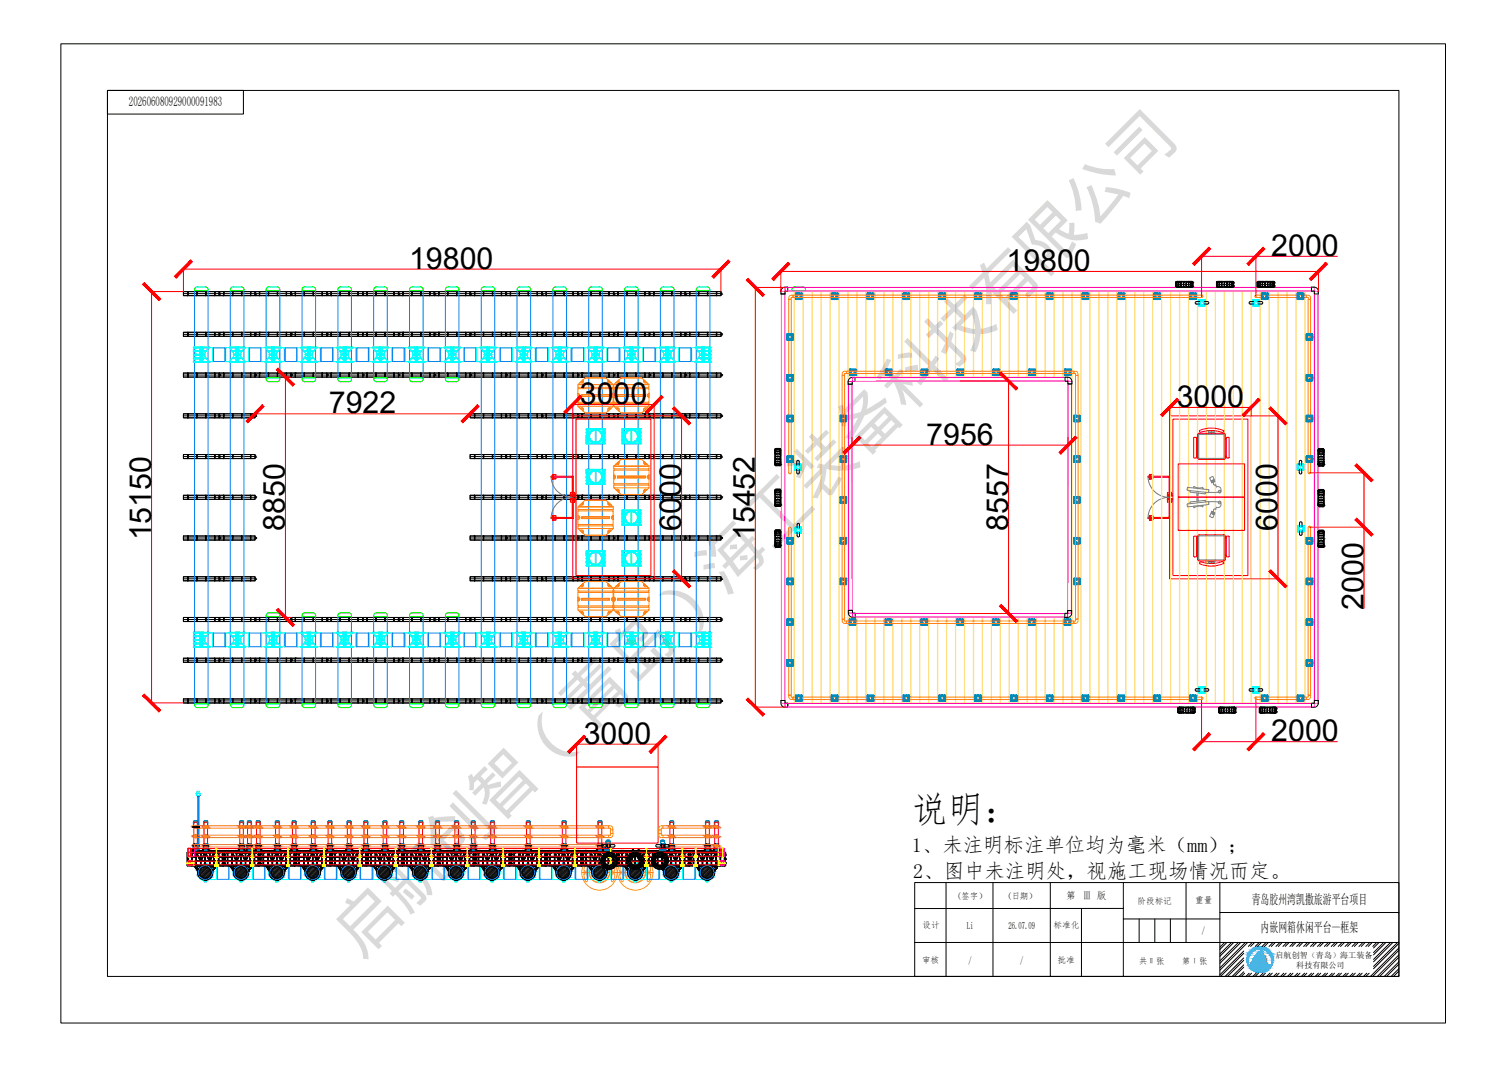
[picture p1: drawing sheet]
<svg xmlns="http://www.w3.org/2000/svg" width="594mm" height="420mm" viewBox="0 0 594 420" stroke-linecap="round" stroke-linejoin="round" font-family="sans-serif">
<defs><g id="words">
<text font-size="25.4" x="141.9" y="378.2" transform="rotate(-45 141.9 378.2)">启航创智（青岛）海工装备科技有限公司</text>
<text font-size="14.2" x="359.4" y="323.9">说明：</text>
<g font-size="12">
<text x="501.2" y="100.8">2000</text>
<text x="161.3" y="105.9">19800</text>
<text x="396.8" y="106.8">19800</text>
<text x="228.6" y="159.3">3000</text>
<text x="463.9" y="160.4">3000</text>
<text x="129.7" y="162.9">7922</text>
<text x="365.2" y="175.3">7956</text>
<text x="112.3" y="209.3" transform="rotate(-90 112.3 209.3)">8850</text>
<text x="268.5" y="209.3" transform="rotate(-90 268.5 209.3)">6000</text>
<text x="397.4" y="209.3" transform="rotate(-90 397.4 209.3)">8557</text>
<text x="503.6" y="209.3" transform="rotate(-90 503.6 209.3)">6000</text>
<text x="59.6" y="213" transform="rotate(-90 59.6 213)">15150</text>
<text x="297.6" y="212.9" transform="rotate(-90 297.6 212.9)">15452</text>
<text x="537.5" y="240.2" transform="rotate(-90 537.5 240.2)">2000</text>
<text x="230.1" y="293.2">3000</text>
<text x="501.2" y="292.2">2000</text>
</g>
<g font-size="8">
<text x="359.5" y="335.7">1、未注明标注单位均为毫米（mm）；</text>
<text x="360" y="345.9">2、图中未注明处，视施工现场情况而定。</text>
</g>
<g font-size="5.3">
<text x="50.8" y="41.9">202606080929000091983</text>
<text x="493.4" y="356.2">青岛胶州湾凯撒旅游平台项目</text>
<text x="496.9" y="367.5">内嵌网箱休闲平台—框架</text>
</g>
<text font-size="4" x="420.1" y="354.4">第</text>
<g font-size="3.9">
<text x="427.3" y="354.3">Ⅲ 版</text>
<text x="381.1" y="366.3">Li</text>
<text x="397.5" y="366.3">26.07.09</text>
<text x="473.8" y="368">/</text>
<text x="381.8" y="379.9">/</text>
<text x="402.1" y="379.9">/</text>
</g>
<g font-size="3.4">
<text x="377.2" y="354.4">(签字）</text>
<text x="397" y="354.4">(日期）</text>
<text x="448.4" y="356.2">阶段标记</text>
<text x="471.1" y="355.9">重量</text>
<text x="363.7" y="365.6">设计</text>
<text x="415.4" y="365.6">标准化</text>
<text x="363.4" y="379.4">审核</text>
<text x="416.8" y="379.4">批准</text>
<text x="449" y="379.8">共</text>
<text x="455.8" y="379.8">张</text>
<text x="465.9" y="379.8">第</text>
<text x="472.7" y="379.8">张</text>
</g>
<g font-size="3.2">
<text x="502.8" y="377.4">启航创智（青岛）海工装备</text>
<text x="511" y="381.6">科技有限公司</text>
</g>
<g font-size="2.6">
<text x="453.1" y="379.7">Ⅱ</text>
<text x="470.1" y="379.5">Ⅰ</text>
</g>
</g></defs>
<g fill="none" stroke="#000" stroke-width=".39">
<path d="M72.3 115.7h211.9M72.3 114.9h14.1v1.6h-14.1zM72.3 116.5v-1.6h14.1v1.6v-1.6h14.1v1.6l.1-1.6h14.1v1.6v-1.6h14.1v1.6v-1.6h14.1v1.6v-1.6h14.1v1.6M72.3 116.5h211.9M74 114.9v1.6M74 114.9h.1M74 116.5h.1M74.1 114.9v1.6M74.1 115.7v-.8v1.6M77.5 114.9v1.6M77.6 114.9v1.6v-1.6v.8M81.1 114.9v1.6"/>
<path d="M81.2 115.7v-.8v1.6M84.6 114.9l.1 1.6v-1.6v.8M86.4 114.9h14.2v1.6h-14.2zM86.4 115.5h.3M86.4 116h.3M86.7 115.5v.5zM88.1 114.9l.1 1.6M88.1 114.9l.2 1.6M88.3 115.7v-.8v1.6M91.7 114.9v1.6M91.8 114.9v1.6v-1.6v.8M95.2 114.9v1.6"/>
<path d="M95.3 114.9v1.6v-1.6v.8M98.7 114.9v1.6M98.8 114.9v1.6v-1.6v.8M100.6 114.9h14.1v1.6h-14.1zM100.6 115.5h.2v.5M100.6 116h.2M100.8 116h.1M102.3 114.9h.1M102.3 114.9v1.6M102.3 115.7v-.8v1.6M105.8 114.9v1.6M105.8 114.9l.1 1.6"/>
<path d="M105.9 115.7v-.8v1.6M109.3 114.9v1.6M109.4 114.9v1.6v-1.6v.8M112.9 114.9l-.1 1.6M112.9 114.9l.1 1.6v-1.6v.8M114.7 115.5h.3v.5M114.7 116h.3M114.7 114.9h14.1v1.6h-14.1zM115 116h.1M116.4 114.9h.1M116.4 114.9l.1 1.6M116.5 115.7v-.8v1.6"/>
<path d="M116.5 114.9l-.1 1.6M120 114.9l-.1 1.6M120 114.9v1.6v-1.6v.8M123.5 114.9v1.6M123.6 114.9v1.6v-1.6v.8M127 114.9v1.6M127.1 115.7v-.8v1.6M128.8 115.5h.3v.5M128.8 116h.3M128.8 114.9h14.1v1.6h-14.1zM129.1 116h.1M130.5 114.9v1.6"/>
<path d="M130.5 114.9l.1 1.6M130.6 115.7v-.8v1.6M134.1 114.9v1.6M134.1 114.9v1.6v-1.6v.8M137.6 114.9v1.6M137.7 114.9v1.6v-1.6v.8M141.1 114.9v1.6M141.2 114.9v1.6v-1.6v.8M142.9 114.9h14.2v1.6h-14.2zM142.9 115.5h.3M142.9 116h.3M143.2 115.5v.5z"/>
<path d="M144.6 114.9l.1 1.6M144.6 114.9h.1M144.7 114.9l-.1 1.6M144.8 115.7v-.8l-.2 1.6M148.2 114.9v1.6M148.3 114.9v1.6v-1.6v.8M151.7 114.9v1.6M151.8 114.9v1.6M151.8 115.7v-.8v1.6M155.3 114.9v1.6M155.3 114.9v1.6v-1.6v.8M157.1 115.5h.2v.5"/>
<path d="M157.1 116h.2M157.1 114.9h14.1v1.6h-14.1zM157.1 116.5v-1.6h14.1v1.6v-1.6h14.1v1.6M157.3 116h.1M157.4 115.5v.5M158.8 114.9h.1M158.8 114.9l.1 1.6M158.9 114.9l-.1 1.6M158.9 115.7v-.8v1.6M162.3 114.9v1.6M162.4 114.9v1.6v-1.6v.8M165.8 114.9v1.6"/>
<path d="M165.9 114.9v1.6v-1.6v.8M169.4 114.9v1.6M169.5 115.7v-.8v1.6M171.2 114.9h14.1v1.6h-14.1zM171.2 115.5h.3v.5M171.2 116h.3M171.5 116h.1M172.9 116.5h.1M172.9 114.9h.1M172.9 114.9v1.6M173 115.7v-.8v1.6M176.4 114.9v1.6"/>
<path d="M176.5 114.9v1.6M176.6 115.7v-.8v1.6M180 114.9v1.6M180.1 114.9v1.6v-1.6v.8M183.5 114.9v1.6M183.6 114.9v1.6v-1.6v.8M185.3 114.9h14.2v1.6h-14.2zM185.3 115.5h.3v.5M185.3 116h.3M185.4 116.5v-1.6h14v1.6M185.6 116h.1M185.7 115.5v.5"/>
<path d="M187 116.5h.1M187 114.9l.1 1.6M187 114.9h.1M187 114.9v1.6M187.1 115.7v-.8v1.6M187.1 114.9v1.6M190.6 114.9v1.6M190.7 114.9v1.6v-1.6v.8M194.1 114.9v1.6M194.1 114.9l.1 1.6M194.2 115.7v-.8v1.6M197.6 114.9v1.6"/>
<path d="M197.7 114.9v1.6v-1.6v.8M199.5 114.9h14.1v1.6h-14.1zM199.5 116.5v-1.6h14.1v1.6v-1.6h14.1v1.6M199.5 115.5h.3M199.5 116h.3M199.8 115.5v.5zM201.2 114.9v1.6M201.2 114.9l.1 1.6M201.3 115.7v-.8v1.6M204.7 114.9v1.6M204.8 114.9v1.6v-1.6v.8M208.3 114.9l-.1 1.6"/>
<path d="M208.3 114.9l.1 1.6v-1.6v.8M211.8 114.9v1.6M211.9 114.9v1.6v-1.6v.8M213.6 115.5h.3v.5M213.6 116h.3M213.6 114.9h14.1v1.6h-14.1zM213.9 116h.1M215.3 114.9v1.6M215.3 114.9h.1M215.4 114.9l-.1 1.6M215.4 115.7v-.8l-.1 1.6M218.8 114.9v1.6"/>
<path d="M218.8 114.9l.1 1.6v-1.6v.8M222.4 114.9v1.6M222.4 114.9v1.6v-1.6v.8M225.9 114.9v1.6M226 114.9v1.6v-1.6v.8M227.7 114.9h14.1v1.6h-14.1zM227.7 115.5h.3v.5M227.7 116h.3M227.7 116.5v-1.6h14.1v1.6l.1-1.6h14v1.6l.1-1.6h14.1v1.6M228 116h.1M228 115.5v.5M229.4 114.9h.1"/>
<path d="M229.4 114.9l.1 1.6M229.5 115.7v-.8v1.6M229.5 114.9v1.6M233 114.9l-.1 1.6M233 114.9l.1 1.6v-1.6v.8M236.5 114.9v1.6M236.6 114.9v1.6v-1.6v.8M240 114.9v1.6M240.1 114.9v1.6M240.1 115.7v-.8v1.6M241.8 114.9h14.2v1.6h-14.2zM241.8 115.5h.3v.5"/>
<path d="M241.8 116h.3M242.1 116h.1M243.6 114.9h.1M243.6 114.9l.1 1.6M243.7 115.7v-.8v1.6M243.7 114.9l-.1 1.6M247.1 114.9v1.6M247.2 114.9v1.6v-1.6v.8M250.6 114.9v1.6M250.7 114.9v1.6v-1.6v.8M254.2 114.9v1.6M254.2 114.9v1.6v-1.6v.8"/>
<path d="M256 115.5h.3M256 116h.3M256 114.9h14.1v1.6h-14.1zM256.3 115.5v.5zM257.7 114.9v1.6M257.7 114.9h.1M257.8 114.9l-.1 1.6M257.8 115.7v-.8l-.1 1.6M261.2 114.9l.1 1.6v-1.6v.8M264.7 114.9v1.6M264.8 114.9v1.6M264.9 115.7v-.8v1.6"/>
<path d="M268.3 114.9v1.6M268.4 114.9v1.6v-1.6v.8M270.1 114.9h14.1v1.6h-14.1zM270.1 116.5v-1.6h14.1v1.6M270.1 115.5h.3v.5M270.1 116h.3M270.4 116h.1M270.4 115.5v.5M271.8 116.5h.1M271.8 114.9l.1 1.6M271.8 114.9h.1M271.8 114.9v1.6"/>
<path d="M271.9 114.9v1.6M271.9 115.7v-.8v1.6M275.4 114.9l-.1 1.6M275.4 114.9v1.6v-1.6v.8M278.9 114.9v1.6M279 114.9v1.6v-1.6v.8M282.4 114.9v1.6M282.4 114.9l.1 1.6M282.5 115.7v-.8v1.6M284.2 115.5h.3v.5M284.2 116h.3M284.5 116h.1"/>
<path d="M72.3 131.8h211.9M72.3 131h14.1v1.6h-14.1zM74 131v1.6zM74 131h.1M74.1 131v1.6v-1.6v.7M77.5 131v1.6M77.6 131v1.6v-1.6v.7M81.1 131v1.6M81.2 131.7v-.7v1.6M84.6 131l.1 1.6v-1.6v.7M86.4 131h14.2v1.6h-14.2zM86.4 131.5h.3"/>
<path d="M86.7 131.6v.4M86.7 131.5v.5h-.3M88.1 131l.1 1.6M88.1 131v1.6M88.3 131.7v-.7v1.6M91.7 131v1.6M91.7 131l.1 1.6v-1.6v.7M95.2 131v1.6M95.3 131v1.6v-1.6v.7M98.7 131v1.6M98.8 131v1.6v-1.6v.7M100.6 131h14.1v1.6h-14.1z"/>
<path d="M100.6 131.5h.2M100.8 132h.1M100.8 131.6h.1M100.8 131.5v.5h-.2M102.3 131h.1M102.3 131v1.6M102.3 131v1.6v-1.6v.7M105.8 131v1.6M105.9 131l-.1 1.6M105.9 131.7v-.7v1.6M109.3 131v1.6M109.4 131v1.6v-1.6v.7"/>
<path d="M112.8 131l.1 1.6M112.9 131l.1 1.6v-1.6v.7M114.7 131.5h.3M114.7 131h14.1v1.6h-14.1zM115 132h.1M115 131.6h.1M115 131.5v.5h-.3M116.4 131h.1M116.4 131v1.6M116.4 131l.1 1.6v-1.6v.7M119.9 131l.1 1.6M120 131v1.6v-1.6v.7"/>
<path d="M123.5 131v1.6M123.6 131v1.6v-1.6v.7M127 131v1.6M127.1 131.7v-.7v1.6M128.8 131.5h.3M128.8 131h14.1v1.6h-14.1zM129.1 132h.1M129.1 131.6h.1M129.1 131.5v.5h-.3M130.5 131v1.6M130.5 131l.1 1.6M130.6 131.7v-.7v1.6"/>
<path d="M134.1 131v1.6M134.1 131v1.6v-1.6v.7M137.6 131v1.6M137.7 131v1.6v-1.6v.7M141.1 131v1.6M141.2 131v1.6v-1.6v.7M142.9 131h14.2v1.6h-14.2zM142.9 131.5h.3M143.2 131.6v.4M143.2 131.5v.5h-.3M144.6 131l.1 1.6zM144.6 131h.1"/>
<path d="M144.8 131.7v-.7v1.6M148.2 131v1.6M148.3 131v1.6v-1.6v.7M151.7 131v1.6M151.8 131v1.6M151.8 131.7v-.7v1.6M155.3 131v1.6M155.3 131v1.6v-1.6v.7M157 132.6v-1.6h-14.1v1.6v-1.6h-14.1v1.6v-1.6h-14.1v1.6v-1.6h-14.1l-.1 1.6v-1.6h-14.1v1.6v-1.6h-14.1v1.6l211.9-.1v-1.5h-14.1v1.6M157.1 131.5h.2M157.1 131h14.1v1.6h-14.1zM157.1 132.6v-1.6h14.1v1.6v-1.6h14.1v1.6"/>
<path d="M157.3 132h.1M157.3 131.6h.1M157.3 131.5v.5h-.2M157.4 131.6v.4M158.8 131h.1M158.8 131v1.6M158.8 131l.1 1.6v-1.6v.7M162.3 131v1.6M162.4 131v1.6v-1.6v.7M165.8 131v1.6M165.9 131v1.6v-1.6v.7M169.4 131v1.6"/>
<path d="M169.5 131.7v-.7v1.6M171.2 131h14.1v1.6h-14.1zM171.2 131.5h.3M171.5 132h.1M171.5 131.6h.1M171.5 131.5v.5h-.3M172.9 131l.1 1.6v-1.6v.7M172.9 131h.1M176.4 131v1.6M176.5 131v1.6M176.6 131.7v-.7v1.6M180 131v1.6"/>
<path d="M180 131l.1 1.6v-1.6v.7M183.5 131v1.6M183.6 131v1.6v-1.6v.7M185.3 131h14.2v1.6h-14.2zM185.3 131.5h.3M185.4 132.6v-1.6h14v1.6M185.6 132h.1M185.6 131.6h.1M185.6 131.5v.5h-.3M185.7 131.6v.4M187 131l.1 1.6zM187 131h.1"/>
<path d="M187.1 131v1.6v-1.6v.7M190.6 131v1.6M190.7 131v1.6v-1.6v.7M194.1 131v1.6M194.2 131l-.1 1.6M194.2 131.7v-.7v1.6M197.6 131v1.6M197.7 131v1.6v-1.6v.7M199.5 131h14.1v1.6h-14.1zM199.5 132.6v-1.6h14.1v1.6v-1.6h14.1v1.6M199.5 131.5h.3M199.8 131.6v.4"/>
<path d="M199.8 131.5v.5h-.3M201.2 131v1.6M201.3 131.7v-.7v1.6M204.7 131v1.6M204.8 131v1.6v-1.6v.7M208.2 131l.1 1.6M208.3 131l.1 1.6v-1.6v.7M211.8 131v1.6M211.9 131v1.6v-1.6v.7M213.6 131.5h.3M213.6 131h14.1v1.6h-14.1zM213.9 132h.1"/>
<path d="M213.9 131.6h.1M213.9 131.5v.5h-.3M215.3 131v1.6zM215.3 131h.1M215.4 131.7v-.7v1.6M218.8 131v1.6M218.9 131v1.6v-1.6v.7M222.4 131v1.6M222.4 131v1.6v-1.6v.7M225.9 131v1.6M226 131v1.6v-1.6v.7M227.7 131h14.1v1.6h-14.1z"/>
<path d="M227.7 131.5h.3M227.7 132.6v-1.6h14.1v1.6l.1-1.6h14v1.6l.1-1.6h14.1v1.6M228 132h.1M228 131.6h.1M228 131.5v.5h-.3M228 131.6v.4M229.4 131h.1M229.4 131v1.6M229.5 131v1.6v-1.6v.7M232.9 131l.1 1.6M233 131l.1 1.6v-1.6v.7M236.5 131v1.6"/>
<path d="M236.6 131v1.6v-1.6v.7M240 131v1.6M240.1 131v1.6M240.1 131.7v-.7v1.6M241.8 131h14.2v1.6h-14.2zM241.8 131.5h.3M242.1 132h.1M242.1 131.6h.1M242.1 131.5v.5h-.3M243.6 131h.1M243.6 131v1.6M243.6 131l.1 1.6v-1.6v.7"/>
<path d="M247.1 131v1.6M247.1 131l.1 1.6v-1.6v.7M250.6 131v1.6M250.7 131v1.6v-1.6v.7M254.2 131v1.6M254.2 131v1.6v-1.6v.7M256 131.5h.3M256 131h14.1v1.6h-14.1zM256.3 131.6v.4M256.3 131.5v.5h-.3M257.7 131v1.6zM257.7 131h.1"/>
<path d="M257.8 131.7v-.7v1.6M261.2 131l.1 1.6v-1.6v.7M264.7 131v1.6M264.8 131v1.6M264.9 131.7v-.7v1.6M268.3 131v1.6M268.3 131l.1 1.6v-1.6v.7M270.1 131h14.1v1.6h-14.1zM270.1 131.5h.3M270.4 132h.1M270.4 131.6h.1M270.4 131.5v.5h-.3"/>
<path d="M270.4 131.6v.4M271.8 131l.1 1.6zM271.8 131h.1M271.9 131v1.6v-1.6v.7M275.3 131l.1 1.6M275.4 131v1.6v-1.6v.7M278.9 131v1.6M279 131v1.6v-1.6v.7M282.4 131v1.6M282.5 131l-.1 1.6M282.5 131.7v-.7v1.6M284.2 131.5h.3"/>
<path d="M284.5 132h.1M284.5 131.6h.1M284.5 131.5v.5h-.3M72.3 147.8h211.9M72.3 147h14.1v1.6h-14.1zM74 147v1.6zM74 148.6h.1M74.1 147v1.6M74.1 147.8v-.8v1.6M77.5 147v1.6M77.6 147v1.6v-1.6v.8M81.1 147v1.6"/>
<path d="M81.2 147.8v-.8v1.6M84.6 147l.1 1.6v-1.6v.8M86.4 147h14.2v1.6h-14.2zM86.4 147.6h.3v.5v-.5M86.4 148.1h.3M86.7 148.1h.1M86.7 147.6h.1M88.1 147l.2 1.6zM88.2 147v1.6M88.3 147.8v-.8v1.6M91.7 147v1.6M91.7 147l.1 1.6v-1.6v.8"/>
<path d="M95.2 147v1.6M95.3 147v1.6v-1.6v.8M98.7 147v1.6M98.8 147v1.6v-1.6v.8M100.6 147h14.1v1.6h-14.1zM100.6 147.6h.2v.5M100.6 148.1h.2M100.8 148.1h.1M100.8 147.6h.1M102.3 147h.1M102.3 147v1.6M102.3 147.8v-.8v1.6"/>
<path d="M105.8 147v1.6M105.9 147l-.1 1.6M105.9 147.8v-.8v1.6M109.3 147v1.6M109.4 147v1.6v-1.6v.8M112.8 147l.1 1.6M112.9 147l.1 1.6v-1.6v.8M114.7 147.6h.3v.5M114.7 148.1h.3M114.7 147h14.1v1.6h-14.1zM115 148.1h.1M115 147.6h.1"/>
<path d="M116.4 147h.1M116.4 147l.1 1.6M116.5 147.8v-.8v1.6M119.9 147l.1 1.6M120 147v1.6v-1.6v.8M123.5 147v1.6M123.6 147v1.6v-1.6v.8M127 147v1.6M127.1 147.8v-.8v1.6M128.8 147.6h.3v.5M128.8 148.1h.3M128.8 147h14.1v1.6h-14.1z"/>
<path d="M129.1 148.1h.1M129.1 147.6h.1M130.5 147l.1 1.6zM130.6 147v1.6M130.6 147.8v-.8v1.6M134.1 147v1.6M134.1 147v1.6v-1.6v.8M137.6 147v1.6M137.7 147v1.6v-1.6v.8M141.1 147v1.6M141.2 147v1.6v-1.6v.8M142.9 147h14.2v1.6h-14.2z"/>
<path d="M142.9 147.6h.3v.5v-.5M142.9 148.1h.3M143.2 148.1h.1M143.2 147.6h.1M144.6 147l.1 1.6zM144.8 147.8v-.8l-.2 1.6M148.2 147v1.6M148.3 147v1.6v-1.6v.8M151.7 147v1.6M151.8 147v1.6M151.8 147.8v-.8v1.6M155.3 147v1.6"/>
<path d="M155.3 147v1.6v-1.6v.8M157 147v1.6h-14.1v-1.6v1.6h-14.1v-1.6v1.6h-14.1v-1.6v1.6h-14.1l-.1-1.6v1.6h-14.1v-1.6v1.6h-14.1v-1.6l211.9 .1v1.5h-14.1v-1.6M157.1 147.6h.2v.5M157.1 148.1h.2M157.1 147h14.1v1.6h-14.1zM157.3 148.1h.1M157.3 147.6h.1M157.4 147.6v.5M158.8 147h.1M158.8 147l.1 1.6M158.9 147.8v-.8v1.6M162.3 147v1.6"/>
<path d="M162.4 147v1.6v-1.6v.8M165.8 147v1.6M165.9 147v1.6v-1.6v.8M169.4 147v1.6M169.5 147.8v-.8v1.6M171.2 147h14.1v1.6h-14.1zM171.2 147.6h.3v.5M171.2 148.1h.3M171.5 148.1h.1M171.5 147.6h.1M172.9 148.6h.1M172.9 147h.1"/>
<path d="M172.9 147v1.6M173 147.8v-.8v1.6M176.4 147v1.6M176.5 147v1.6M176.6 147.8v-.8v1.6M180 147v1.6M180 147l.1 1.6v-1.6v.8M183.5 147v1.6M183.6 147v1.6v-1.6v.8M185.3 147h14.2v1.6h-14.2zM185.3 147v1.6h-14.1v-1.6v1.6h-14.1v-1.6M185.3 147.6h.3v.5"/>
<path d="M185.3 148.1h.3M185.6 148.1h.1M185.6 147.6h.1M185.7 147.6v.5M187 148.6h.1M187 147v1.6zM187.1 147.8v-.8v1.6M187.1 147v1.6M190.6 147v1.6M190.7 147v1.6v-1.6v.8M194.1 147v1.6M194.2 147l-.1 1.6"/>
<path d="M194.2 147.8v-.8v1.6M197.6 147v1.6M197.7 147v1.6v-1.6v.8M199.4 147v1.6h-14v-1.6M199.5 147h14.1v1.6h-14.1zM199.5 147.6h.3v.5v-.5M199.5 148.1h.3M199.8 148.1h.1M199.8 147.6h.1M201.2 147l.1 1.6zM201.2 147v1.6M201.3 147.8v-.8v1.6"/>
<path d="M204.7 147v1.6M204.8 147v1.6v-1.6v.8M208.2 147l.1 1.6M208.3 147l.1 1.6v-1.6v.8M211.8 147v1.6M211.9 147v1.6v-1.6v.8M213.6 147.6h.3v.5M213.6 148.1h.3M213.6 147h14.1v1.6h-14.1zM213.9 148.1h.1M213.9 147.6h.1M215.3 147l.1 1.6z"/>
<path d="M215.4 147.8v-.8l-.1 1.6M218.8 147v1.6M218.9 147v1.6v-1.6v.8M222.4 147v1.6M222.4 147v1.6v-1.6v.8M225.9 147v1.6M226 147v1.6v-1.6v.8M227.7 147h14.1v1.6h-14.1zM227.7 147v1.6h-14.1v-1.6v1.6h-14.1v-1.6M227.7 147.6h.3v.5M227.7 148.1h.3M228 148.1h.1"/>
<path d="M228 147.6h.1M228 147.6v.5M229.4 147h.1M229.4 147l.1 1.6M229.5 147.8v-.8v1.6M229.5 147v1.6M232.9 147l.1 1.6M233 147l.1 1.6v-1.6v.8M236.5 147v1.6M236.6 147v1.6v-1.6v.8M240 147v1.6M240.1 147v1.6"/>
<path d="M240.1 147.8v-.8v1.6M241.8 147h14.2v1.6h-14.2zM241.8 147.6h.3v.5M241.8 148.1h.3M242.1 148.1h.1M242.1 147.6h.1M243.6 147h.1M243.6 147l.1 1.6M243.7 147.8v-.8v1.6M247.1 147v1.6M247.1 147l.1 1.6v-1.6v.8M250.6 147v1.6"/>
<path d="M250.7 147v1.6v-1.6v.8M254.2 147v1.6M254.2 147v1.6v-1.6v.8M256 147.6h.3v.5v-.5M256 148.1h.3M256 147h14.1v1.6h-14.1zM256.3 148.1h.1M256.3 147.6h.1M257.7 147l.1 1.6zM257.8 147.8v-.8l-.1 1.6M261.2 147l.1 1.6v-1.6v.8M264.7 147v1.6"/>
<path d="M264.8 147v1.6M264.9 147.8v-.8v1.6M268.3 147v1.6M268.3 147l.1 1.6v-1.6v.8M270.1 147v1.6h-14.1l-.1-1.6v1.6h-14l-.1-1.6v1.6h-14.1v-1.6M270.1 147h14.1v1.6h-14.1zM270.1 147.6h.3v.5M270.1 148.1h.3M270.4 148.1h.1M270.4 147.6h.1M270.4 147.6v.5M271.8 148.6h.1"/>
<path d="M271.8 147v1.6zM271.9 147v1.6M271.9 147.8v-.8v1.6M275.3 147l.1 1.6M275.4 147v1.6v-1.6v.8M278.9 147v1.6M279 147v1.6v-1.6v.8M282.4 147v1.6M282.5 147l-.1 1.6M282.5 147.8v-.8v1.6M284.2 147.6h.3v.5M284.2 148.1h.3"/>
<path d="M284.5 148.1h.1M284.5 147.6h.1M72.3 163.9h28.3M72.3 180h28.3M72.3 163.1h14.1v1.6h-14.1zM72.3 179.2h14.1v1.6h-14.1zM72.3 179.2h14.1v1.6v-1.6h14.1v1.5l-28.2 .1zM74 163.1v1.6M74 179.2v1.6zM74 163.1h.1M74 179.2h.1M74 164.7h.1"/>
<path d="M74.1 179.2v1.6v-1.6v.7M74.1 163.1v1.6M74.1 163.9v-.8v1.6M77.5 163.1v1.6M77.5 179.2v1.6M77.6 163.1v1.6v-1.6v.8M77.6 179.2v1.6v-1.6v.7M81.1 163.1v1.6M81.1 179.2v1.6M81.2 163.9v-.8v1.6M81.2 179.9v-.7v1.6M84.6 163.1l.1 1.6v-1.6v.8"/>
<path d="M84.6 179.2l.1 1.6v-1.6v.7M86.4 163.1h14.2v1.6h-14.2zM86.4 179.2h14.2v1.6h-14.2zM86.4 179.7h.3M86.4 163.6h.3v.6h-.3M86.4 163.1h14.1v1.6h-14.1zM86.7 163.7v.4M88.1 163.1l.1 1.6M88.1 179.2l.1 1.6M88.1 163.1l.2 1.6M88.1 179.2v1.6M88.3 163.9v-.8v1.6"/>
<path d="M88.3 179.9v-.7v1.6M91.7 163.1v1.6M91.7 179.2v1.6M91.7 179.2l.1 1.6v-1.6v.7M91.8 163.1v1.6v-1.6v.8M95.2 179.2v1.6M95.2 163.1v1.6M95.3 163.1v1.6v-1.6v.8M95.3 179.2v1.6v-1.6v.7M98.7 163.1v1.6M98.7 179.2v1.6M98.8 163.1v1.6v-1.6v.8"/>
<path d="M98.8 179.2v1.6v-1.6v.7M100.6 179.7h.2v.5h-.2M100.6 163.6h.2v.6h-.2M100.8 164.1h.1M100.8 163.7h.1M185.3 163.9h98.9M185.3 180h98.9M185.3 163.1h14.2v1.6h-14.2zM185.3 179.2h14.2v1.6h-14.2zM185.4 163.1h14v1.6h-14zM187 164.7h.1M187 163.1l.1 1.6"/>
<path d="M187 179.2l.1 1.6zM187 163.1h.1M187 179.2h.1M187 163.1v1.6M187.1 163.9v-.8v1.6M187.1 179.2v1.6v-1.6v.7M187.1 163.1v1.6M190.6 163.1v1.6M190.6 179.2v1.6M190.7 163.1v1.6v-1.6v.8M190.7 179.2v1.6v-1.6v.7M194.1 163.1v1.6"/>
<path d="M194.1 179.2v1.6M194.1 163.1l.1 1.6M194.2 179.2l-.1 1.6M194.2 163.9v-.8v1.6M194.2 179.9v-.7v1.6M197.6 163.1v1.6M197.6 179.2v1.6M197.7 179.2v1.6v-1.6v.7M197.7 163.1v1.6v-1.6v.8M199.5 163.1h14.1v1.6h-14.1zM199.5 179.2h14.1v1.6h-14.1zM199.5 179.7h.3"/>
<path d="M199.5 163.6h.3v.6h-.3M199.8 163.7v.4M201.2 163.1v1.6M201.2 179.2v1.6M201.2 163.1l.1 1.6M201.3 163.9v-.8v1.6M201.3 179.9v-.7v1.6M204.7 163.1v1.6M204.7 179.2v1.6M204.8 179.2v1.6v-1.6v.7M204.8 163.1v1.6v-1.6v.8M208.2 179.2l.1 1.6"/>
<path d="M208.3 163.1l-.1 1.6M208.3 163.1l.1 1.6v-1.6v.8M208.3 179.2l.1 1.6v-1.6v.7M211.8 163.1v1.6M211.8 179.2v1.6M211.9 163.1v1.6v-1.6v.8M211.9 179.2v1.6v-1.6v.7M213.6 179.7h.3v.5h-.3M213.6 163.6h.3v.6h-.3M213.6 163.1h14.1v1.6h-14.1zM213.6 179.2h14.1v1.6h-14.1zM213.9 164.1h.1"/>
<path d="M213.9 163.7h.1M215.3 163.1v1.6M215.3 179.2v1.6zM215.3 163.1h.1M215.3 179.2h.1M215.4 163.1l-.1 1.6M215.4 163.9v-.8l-.1 1.6M215.4 179.9v-.7v1.6M218.8 163.1v1.6M218.8 179.2v1.6M218.8 163.1l.1 1.6v-1.6v.8M218.9 179.2v1.6v-1.6v.7"/>
<path d="M222.4 163.1v1.6M222.4 179.2v1.6M222.4 179.2v1.6v-1.6v.7M222.4 163.1v1.6v-1.6v.8M225.9 179.2v1.6M225.9 163.1v1.6M226 163.1v1.6v-1.6v.8M226 179.2v1.6v-1.6v.7M227.7 163.1h14.1v1.6h-14.1zM227.7 179.2h14.1v1.6h-14.1zM227.7 179.7h.3v.5h-.3M227.7 163.6h.3v.6h-.3"/>
<path d="M228 164.1h.1M228 163.7h.1M228 163.7v.4M228 179.7v.5M229.4 163.1h.1M229.4 179.2h.1M229.4 163.1l.1 1.6M229.4 179.2v1.6M229.5 163.9v-.8v1.6M229.5 179.2v1.6v-1.6v.7M229.5 163.1v1.6M232.9 179.2l.1 1.6"/>
<path d="M233 163.1l-.1 1.6M233 163.1l.1 1.6v-1.6v.8M233 179.2l.1 1.6v-1.6v.7M236.5 163.1v1.6M236.5 179.2v1.6M236.6 163.1v1.6v-1.6v.8M236.6 179.2v1.6v-1.6v.7M240 163.1v1.6M240 179.2v1.6M240.1 163.1v1.6M240.1 179.2v1.6M240.1 163.9v-.8v1.6"/>
<path d="M240.1 179.9v-.7v1.6M241.8 163.1h14.2v1.6h-14.2zM241.8 179.2h14.2v1.6h-14.2zM241.8 179.7h.3v.5h-.3M241.8 163.6h.3v.6h-.3M241.9 163.1h14v1.6h-14zM242.1 164.1h.1M242.1 163.7h.1M243.6 163.1h.1M243.6 179.2h.1M243.6 163.1l.1 1.6M243.6 179.2v1.6"/>
<path d="M243.6 179.2l.1 1.6v-1.6v.7M243.7 163.9v-.8v1.6M243.7 163.1l-.1 1.6M247.1 163.1v1.6M247.1 179.2v1.6M247.1 179.2l.1 1.6v-1.6v.7M247.2 163.1v1.6v-1.6v.8M250.6 179.2v1.6M250.6 163.1v1.6M250.7 163.1v1.6v-1.6v.8M250.7 179.2v1.6v-1.6v.7M254.2 163.1v1.6"/>
<path d="M254.2 179.2v1.6M254.2 163.1v1.6v-1.6v.8M254.2 179.2v1.6v-1.6v.7M256 179.7h.3M256 163.6h.3v.6h-.3M256 163.1h14.1v1.6h-14.1zM256 179.2h14.1v1.6h-14.1zM256.3 163.7v.4M257.7 163.1v1.6M257.7 179.2v1.6zM257.7 163.1h.1M257.7 179.2h.1"/>
<path d="M257.8 163.1l-.1 1.6M257.8 163.9v-.8l-.1 1.6M257.8 179.9v-.7v1.6M261.2 163.1l.1 1.6v-1.6v.8M261.2 179.2l.1 1.6v-1.6v.7M264.7 163.1v1.6M264.7 179.2v1.6M264.8 163.1v1.6M264.8 179.2v1.6M264.9 163.9v-.8v1.6M264.9 179.9v-.7v1.6M268.3 163.1v1.6"/>
<path d="M268.3 179.2v1.6M268.3 179.2l.1 1.6v-1.6v.7M268.4 163.1v1.6v-1.6v.8M270.1 163.1h14.1v1.6h-14.1zM270.1 179.2h14.1v1.6h-14.1zM270.1 179.7h.3v.5h-.3M270.1 163.6h.3v.6h-.3M270.4 164.1h.1M270.4 163.7h.1M270.4 163.7v.4M270.4 179.7v.5M271.8 164.7h.1"/>
<path d="M271.8 163.1l.1 1.6M271.8 179.2l.1 1.6zM271.8 163.1h.1M271.8 179.2h.1M271.8 163.1v1.6M271.9 179.2v1.6v-1.6v.7M271.9 163.1v1.6M271.9 163.9v-.8v1.6M275.3 179.2l.1 1.6M275.4 163.1l-.1 1.6M275.4 163.1v1.6v-1.6v.8M275.4 179.2v1.6v-1.6v.7"/>
<path d="M278.9 163.1v1.6M278.9 179.2v1.6M279 163.1v1.6v-1.6v.8M279 179.2v1.6v-1.6v.7M282.4 163.1v1.6M282.4 179.2v1.6M282.4 163.1l.1 1.6M282.5 179.2l-.1 1.6M282.5 163.9v-.8v1.6M282.5 179.9v-.7v1.6M284.2 179.7h.3v.5h-.3M284.2 163.6h.3v.6h-.3"/>
<path d="M284.5 164.1h.1M284.5 163.7h.1M72.3 196h28.3M72.3 195.2h14.1v1.6h-14.1zM72.3 195.2h28.2v1.6h-14.1v-1.6v1.6h-14.1zM74 195.2v1.6zM74 196.8h.1M74.1 195.2v1.6M74.1 196v-.8v1.6M77.5 195.2v1.6M77.6 195.2v1.6v-1.6v.8M81.1 195.2v1.6"/>
<path d="M81.2 196v-.8v1.6M84.6 195.2l.1 1.6v-1.6v.8M86.4 195.2h14.2v1.6h-14.2zM86.4 195.7h.3v.6M86.4 196.3h.3M86.7 180.2v-.5v.5h-.3M86.7 195.8v.4M88.1 195.2l.2 1.6zM88.2 195.2v1.6M88.3 196v-.8v1.6M91.7 195.2v1.6M91.7 195.2l.1 1.6v-1.6v.8"/>
<path d="M95.2 195.2v1.6M95.3 195.2v1.6v-1.6v.8M98.7 195.2v1.6M98.8 195.2v1.6v-1.6v.8M100.6 195.7h.2v.6M100.6 196.3h.2M100.8 180.2h.1M100.8 196.2h.1M100.8 195.8h.1M185.3 196h98.9M185.3 195.2h14.2v1.6h-14.2zM187 196.8h.1"/>
<path d="M187 195.2v1.6zM187.1 196v-.8v1.6M187.1 195.2v1.6M190.6 195.2v1.6M190.7 195.2v1.6v-1.6v.8M194.1 195.2v1.6M194.2 195.2l-.1 1.6M194.2 196v-.8v1.6M197.6 195.2v1.6M197.7 195.2v1.6v-1.6v.8M199.4 180.8v-1.6h-14v1.6l98.8-.1v-1.5h-14.1v1.6M199.4 195.2v1.6h-14v-1.6h98.8v1.6h-14.1v-1.6"/>
<path d="M199.5 195.2h14.1v1.6h-14.1zM199.5 180.8v-1.6h14.1v1.6v-1.6h14.1v1.6M199.5 195.7h.3v.6M199.5 196.3h.3M199.8 180.2v-.5v.5h-.3M199.8 195.8v.4M201.2 195.2l.1 1.6zM201.2 195.2v1.6M201.3 196v-.8v1.6M204.7 195.2v1.6M204.8 195.2v1.6v-1.6v.8M208.2 195.2l.1 1.6"/>
<path d="M208.3 195.2l.1 1.6v-1.6v.8M211.8 195.2v1.6M211.9 195.2v1.6v-1.6v.8M213.6 195.7h.3v.6M213.6 196.3h.3M213.6 195.2h14.1v1.6h-14.1zM213.9 180.2h.1M213.9 196.2h.1M213.9 195.8h.1M215.3 195.2l.1 1.6zM215.4 196v-.8l-.1 1.6M218.8 195.2v1.6"/>
<path d="M218.9 195.2v1.6v-1.6v.8M222.4 195.2v1.6M222.4 195.2v1.6v-1.6v.8M225.9 195.2v1.6M226 195.2v1.6v-1.6v.8M227.7 195.2h14.1v1.6h-14.1zM227.7 195.2v1.6h-14.1v-1.6v1.6h-14.1v-1.6M227.7 195.7h.3v.6M227.7 196.3h.3M227.7 180.8v-1.6h14.1v1.6l.1-1.6h14v1.6l.1-1.6h14.1v1.6M228 180.2h.1M228 196.2h.1"/>
<path d="M228 195.8h.1M228 195.8v.4M229.4 195.2h.1M229.4 195.2l.1 1.6M229.5 196v-.8v1.6M229.5 195.2v1.6M232.9 195.2l.1 1.6M233 195.2l.1 1.6v-1.6v.8M236.5 195.2v1.6M236.6 195.2v1.6v-1.6v.8M240 195.2v1.6M240.1 195.2v1.6"/>
<path d="M240.1 196v-.8v1.6M241.8 195.2h14.2v1.6h-14.2zM241.8 195.7h.3v.6M241.8 196.3h.3M242.1 180.2h.1M242.1 196.2h.1M242.1 195.8h.1M243.6 195.2h.1M243.6 195.2l.1 1.6M243.7 196v-.8v1.6M247.1 195.2v1.6M247.1 195.2l.1 1.6v-1.6v.8"/>
<path d="M250.6 195.2v1.6M250.7 195.2v1.6v-1.6v.8M254.2 195.2v1.6M254.2 195.2v1.6v-1.6v.8M256 195.7h.3v.6M256 196.3h.3M256 195.2h14.1v1.6h-14.1zM256.3 180.2v-.5v.5h-.3M256.3 195.8v.4M257.7 195.2l.1 1.6zM257.8 196v-.8l-.1 1.6M261.2 195.2l.1 1.6v-1.6v.8"/>
<path d="M264.7 195.2v1.6M264.8 195.2v1.6M264.9 196v-.8v1.6M268.3 195.2v1.6M268.3 195.2l.1 1.6v-1.6v.8M270.1 195.2v1.6h-14.1l-.1-1.6v1.6h-14l-.1-1.6v1.6h-14.1v-1.6M270.1 195.2h14.1v1.6h-14.1zM270.1 195.7h.3v.6M270.1 196.3h.3M270.4 180.2h.1M270.4 196.2h.1M270.4 195.8h.1"/>
<path d="M270.4 195.8v.4M271.8 196.8h.1M271.8 195.2v1.6zM271.9 195.2v1.6M271.9 196v-.8v1.6M275.3 195.2l.1 1.6M275.4 195.2v1.6v-1.6v.8M278.9 195.2v1.6M279 195.2v1.6v-1.6v.8M282.4 195.2v1.6M282.5 195.2l-.1 1.6M282.5 196v-.8v1.6"/>
<path d="M284.2 195.7h.3v.6M284.2 196.3h.3M284.5 180.2h.1M284.5 196.2h.1M284.5 195.8h.1M72.3 212h28.3M72.3 211.2h14.1v1.7h-14.1zM72.3 211.3h28.2M74 211.2v1.7M74 211.2h.1M74 212.9h.1M74.1 211.2v1.7"/>
<path d="M74.1 212v-.8v1.7M77.5 211.2v1.7M77.6 211.2v1.7v-1.7v.8M81.1 211.2v1.7M81.2 212v-.8v1.7M84.6 211.2l.1 1.7v-1.7v.8M86.4 211.2h14.2v1.7h-14.2zM86.4 211.8h.3M86.4 212.3h.3M86.7 211.8v.5v-.5M86.7 212.3h.1M86.7 211.8h.1"/>
<path d="M88.1 211.2l.1 1.7M88.1 211.2l.2 1.7M88.3 212v-.8v1.7M91.7 211.2v1.7M91.7 211.2l.1 1.7v-1.7v.8M95.2 211.2v1.7M95.3 211.2v1.7v-1.7v.8M98.7 211.2v1.7M98.8 211.2v1.7v-1.7v.8M100.5 211.2v1.7h-14.1v-1.7v1.7h-14.1v-1.7M100.6 211.8h.2M100.6 212.3h.2"/>
<path d="M100.8 212.3h.1M100.8 211.8h.1M100.8 211.8l.1 .5M185.3 212h98.9M185.3 211.2h14.2v1.7h-14.2zM185.4 211.3h98.8M187 212.9h.1M187 211.2l.1 1.7M187 211.2h.1M187 211.2v1.7M187.1 212v-.8v1.7M187.1 211.2v1.7"/>
<path d="M190.6 211.2v1.7M190.7 211.2v1.7v-1.7v.8M194.1 211.2v1.7M194.2 211.2l-.1 1.7M194.2 212v-.8v1.7M197.6 211.2v1.7M197.7 211.2v1.7v-1.7v.8M199.4 211.2v1.7h-14v-1.7M199.5 211.2h14.1v1.7h-14.1zM199.5 211.8h.3M199.5 212.3h.3M199.8 211.8v.5v-.5"/>
<path d="M199.8 212.3h.1M199.8 211.8h.1M201.2 211.2v1.7M201.2 211.2l.1 1.7M201.3 212v-.8v1.7M204.7 211.2v1.7M204.8 211.2v1.7v-1.7v.8M208.2 211.2l.1 1.7M208.3 211.2l.1 1.7v-1.7v.8M211.8 211.2v1.7M211.9 211.2v1.7v-1.7v.8M213.6 211.8h.3"/>
<path d="M213.6 212.3h.3M213.6 211.2h14.1v1.7h-14.1zM213.9 212.3h.1M213.9 211.8h.1M213.9 211.8v.5M215.3 211.2v1.7M215.3 211.2h.1M215.3 211.2l.1 1.7M215.4 212v-.8l-.1 1.7M218.8 211.2v1.7M218.9 211.2v1.7v-1.7v.8M222.4 211.2v1.7"/>
<path d="M222.4 211.2v1.7v-1.7v.8M225.9 211.2v1.7M226 211.2v1.7v-1.7v.8M227.7 211.2h14.1v1.7h-14.1zM227.7 211.2v1.7h-14.1v-1.7v1.7h-14.1v-1.7M227.7 211.8h.3M227.7 212.3h.3M228 212.3h.1M228 211.8h.1M228 211.8v.5M229.4 211.2h.1M229.4 211.2l.1 1.7"/>
<path d="M229.5 212v-.8v1.7M229.5 211.2v1.7M232.9 211.2l.1 1.7M233 211.2l.1 1.7v-1.7v.8M236.5 211.2v1.7M236.6 211.2v1.7v-1.7v.8M240 211.2v1.7M240.1 211.2v1.7M240.1 212v-.8v1.7M241.8 211.2h14.2v1.7h-14.2zM241.8 211.8h.3M241.8 212.3h.3"/>
<path d="M242.1 212.3h.1M242.1 211.8h.1M242.1 211.8l.1 .5M243.6 211.2h.1M243.6 211.2l.1 1.7M243.7 212v-.8v1.7M247.1 211.2v1.7M247.1 211.2l.1 1.7v-1.7v.8M250.6 211.2v1.7M250.7 211.2v1.7v-1.7v.8M254.2 211.2v1.7M254.2 211.2v1.7v-1.7v.8"/>
<path d="M256 211.8h.3M256 212.3h.3M256 211.2h14.1v1.7h-14.1zM256.3 211.8v.5v-.5M256.3 212.3h.1M256.3 211.8h.1M257.7 211.2v1.7M257.7 211.2h.1M257.7 211.2l.1 1.7M257.8 212v-.8l-.1 1.7M261.2 211.2l.1 1.7v-1.7v.8M264.7 211.2v1.7"/>
<path d="M264.8 211.2v1.7M264.9 212v-.8v1.7M268.3 211.2v1.7M268.3 211.2l.1 1.7v-1.7v.8M270.1 211.2v1.7h-14.1l-.1-1.7v1.7h-14l-.1-1.7v1.7h-14.1v-1.7M270.1 211.2h14.1v1.7h-14.1zM270.1 211.8h.3M270.1 212.3h.3M270.4 212.3h.1M270.4 211.8h.1M270.4 211.8v.5M271.8 212.9h.1"/>
<path d="M271.8 211.2l.1 1.7M271.8 211.2h.1M271.8 211.2v1.7M271.9 211.2v1.7M271.9 212v-.8v1.7M275.3 211.2l.1 1.7M275.4 211.2v1.7v-1.7v.8M278.9 211.2v1.7M279 211.2v1.7v-1.7v.8M282.4 211.2v1.7M282.5 211.2l-.1 1.7M282.5 212v-.8v1.7"/>
<path d="M284.2 211.2v1.7h-14.1v-1.7M284.2 211.8h.3M284.2 212.3h.3M284.5 212.3h.1M284.5 211.8h.1M284.5 211.8l.1 .5M72.3 228.1h28.3M72.3 227.3h14.1v1.6h-14.1zM72.3 227.3h14.1v1.6v-1.6h14.1v1.6h-28.2zM74 227.3v1.6zM74 227.3h.1M74.1 227.3v1.6v-1.6v.8"/>
<path d="M77.5 227.3v1.6M77.6 227.3v1.6v-1.6v.8M81.1 227.3v1.6M81.2 228.1v-.8v1.6M84.6 227.3l.1 1.6v-1.6v.8M86.4 227.3h14.2v1.6h-14.2zM86.4 227.9h.3M86.4 228.4h.3M86.7 227.9v.5zM88.1 227.3l.1 1.6M88.1 227.3v1.6M88.3 228.1v-.8v1.6"/>
<path d="M91.7 227.3v1.6M91.7 227.3l.1 1.6v-1.6v.8M95.2 227.3v1.6M95.3 227.3v1.6v-1.6v.8M98.7 227.3v1.6M98.8 227.3v1.6v-1.6v.8M100.6 227.9h.2v.5M100.6 228.4h.2M100.8 228.3h.1M185.3 228.1h98.9M185.3 227.3h14.2v1.6h-14.2zM187 227.3l.1 1.6z"/>
<path d="M187 227.3h.1M187.1 227.3v1.6v-1.6v.8M190.6 227.3v1.6M190.7 227.3v1.6v-1.6v.8M194.1 227.3v1.6M194.2 227.3l-.1 1.6M194.2 228.1v-.8v1.6M197.6 227.3v1.6M197.7 227.3v1.6v-1.6v.8M199.4 228.9v-1.6h-14v1.6h98.8v-1.6h-14.1v1.6M199.5 227.3h14.1v1.6h-14.1zM199.5 228.9v-1.6h14.1v1.6v-1.6h14.1v1.6"/>
<path d="M199.5 227.9h.3M199.5 228.4h.3M199.8 227.9v.5zM201.2 227.3v1.6M201.3 228.1v-.8v1.6M204.7 227.3v1.6M204.8 227.3v1.6v-1.6v.8M208.2 227.3l.1 1.6M208.3 227.3l.1 1.6v-1.6v.8M211.8 227.3v1.6M211.9 227.3v1.6v-1.6v.8M213.6 227.9h.3v.5"/>
<path d="M213.6 228.4h.3M213.6 227.3h14.1v1.6h-14.1zM213.9 228.3h.1M215.3 227.3v1.6zM215.3 227.3h.1M215.4 228.1v-.8v1.6M218.8 227.3v1.6M218.9 227.3v1.6v-1.6v.8M222.4 227.3v1.6M222.4 227.3v1.6v-1.6v.8M225.9 227.3v1.6M226 227.3v1.6v-1.6v.8"/>
<path d="M227.7 227.3h14.1v1.6h-14.1zM227.7 227.9h.3v.5M227.7 228.4h.3M227.7 228.9v-1.6h14.1v1.6l.1-1.6h14v1.6l.1-1.6h14.1v1.6M228 228.3h.1M228 227.9v.4M229.4 227.3h.1M229.4 227.3v1.6M229.5 227.3v1.6v-1.6v.8M232.9 227.3l.1 1.6M233 227.3l.1 1.6v-1.6v.8M236.5 227.3v1.6"/>
<path d="M236.6 227.3v1.6v-1.6v.8M240 227.3v1.6M240.1 227.3v1.6M240.1 228.1v-.8v1.6M241.8 227.3h14.2v1.6h-14.2zM241.8 227.9h.3v.5M241.8 228.4h.3M242.1 228.3h.1M243.6 227.3h.1M243.6 227.3v1.6M243.6 227.3l.1 1.6v-1.6v.8M247.1 227.3v1.6"/>
<path d="M247.1 227.3l.1 1.6v-1.6v.8M250.6 227.3v1.6M250.7 227.3v1.6v-1.6v.8M254.2 227.3v1.6M254.2 227.3v1.6v-1.6v.8M256 227.9h.3M256 228.4h.3M256 227.3h14.1v1.6h-14.1zM256.3 227.9v.5zM257.7 227.3v1.6zM257.7 227.3h.1M257.8 228.1v-.8v1.6"/>
<path d="M261.2 227.3l.1 1.6v-1.6v.8M264.7 227.3v1.6M264.8 227.3v1.6M264.9 228.1v-.8v1.6M268.3 227.3v1.6M268.3 227.3l.1 1.6v-1.6v.8M270.1 227.3h14.1v1.6h-14.1zM270.1 227.9h.3v.5M270.1 228.4h.3M270.4 228.3h.1M270.4 227.9v.4M271.8 227.3l.1 1.6z"/>
<path d="M271.8 227.3h.1M271.9 227.3v1.6v-1.6v.8M275.3 227.3l.1 1.6M275.4 227.3v1.6v-1.6v.8M278.9 227.3v1.6M279 227.3v1.6v-1.6v.8M282.4 227.3v1.6M282.5 227.3l-.1 1.6M282.5 228.1v-.8v1.6M284.2 227.9h.3v.5M284.2 228.4h.3M284.5 228.3h.1"/>
<path d="M72.3 244.2h211.9M72.3 243.4h14.1v1.6h-14.1zM72.3 259.4h14.1v1.6h-14.1zM72.3 245v-1.6h14.1v1.6v-1.6h14.1v1.6l.1-1.6h14.1v1.6v-1.6h14.1v1.6v-1.6h14.1v1.6v-1.6h14.1v1.6M72.3 259.5h211.9M72.3 244.9h211.9M74 243.4v1.6M74 259.4v1.6M74 243.4h.1M74 259.4h.1M74 245h.1M74.1 243.4v1.6"/>
<path d="M74.1 259.4v1.6M74.1 244.1v-.7v1.6M77.5 243.4v1.6M77.5 259.4v1.6M77.6 243.4v1.6v-1.6v.7M77.6 259.4v1.6v-1.6v.8M81.1 243.4v1.6M81.1 259.4v1.6M81.2 244.1v-.7v1.6M84.6 243.4l.1 1.6v-1.6v.7M84.6 259.4l.1 1.6v-1.6v.8M86.4 243.4h14.2v1.6h-14.2z"/>
<path d="M86.4 259.4h14.2v1.6h-14.2zM86.4 243.9h.3M86.4 244.4h.3M86.4 260h.3M86.7 244v.4M86.7 243.9v.5M86.7 260v.5M88.1 243.4l.1 1.6M88.1 259.4l.1 1.6M88.1 243.4l.2 1.6M88.1 259.4l.2 1.6M88.3 244.1v-.7v1.6"/>
<path d="M91.7 243.4v1.6M91.7 259.4v1.6M91.7 243.4l.1 1.6v-1.6v.7M91.7 259.4l.1 1.6v-1.6v.8M95.2 243.4v1.6M95.2 259.4v1.6M95.3 243.4v1.6v-1.6v.7M95.3 259.4v1.6v-1.6v.8M98.7 243.4v1.6M98.7 259.4v1.6M98.8 243.4v1.6v-1.6v.7M98.8 259.4v1.6v-1.6v.8"/>
<path d="M100.6 243.4h14.1v1.6h-14.1zM100.6 259.4h14.1v1.6h-14.1zM100.6 243.9h.2M100.6 244.4h.2M100.6 260h.2M100.8 244.4h.1M100.8 244h.1M100.8 243.9v.5M100.8 260v.5M102.3 243.4h.1M102.3 259.4h.1M102.3 243.4v1.6"/>
<path d="M102.3 259.4v1.6M102.3 244.1v-.7v1.6M105.8 243.4v1.6M105.8 259.4v1.6M105.9 243.4l-.1 1.6M105.9 259.4l-.1 1.6M105.9 244.1v-.7v1.6M109.3 243.4v1.6M109.3 259.4v1.6M109.4 243.4v1.6v-1.6v.7M109.4 259.4v1.6v-1.6v.8M112.8 243.4l.1 1.6"/>
<path d="M112.8 259.4l.1 1.6M112.9 243.4l.1 1.6v-1.6v.7M112.9 259.4l.1 1.6v-1.6v.8M114.7 243.9h.3M114.7 244.4h.3M114.7 260h.3M114.7 243.4h14.1v1.6h-14.1zM114.7 259.4h14.1v1.6h-14.1zM115 244.4h.1M115 244h.1M115 243.9v.5M115 260v.5"/>
<path d="M116.4 243.4h.1M116.4 259.4h.1M116.4 243.4l.1 1.6M116.4 259.4l.1 1.6M116.5 244.1v-.7v1.6M119.9 243.4l.1 1.6M119.9 259.4l.1 1.6M120 243.4v1.6v-1.6v.7M120 259.4v1.6v-1.6v.8M123.5 243.4v1.6M123.5 259.4v1.6M123.6 243.4v1.6v-1.6v.7"/>
<path d="M123.6 259.4v1.6v-1.6v.8M127 243.4v1.6M127 259.4v1.6M127.1 244.1v-.7v1.6M128.8 243.9h.3M128.8 244.4h.3M128.8 260h.3M128.8 243.4h14.1v1.6h-14.1zM128.8 259.4h14.1v1.6h-14.1zM129.1 244.4h.1M129.1 244h.1M129.1 243.9v.5"/>
<path d="M129.1 260v.5M130.5 243.4v1.6M130.5 259.4v1.6M130.5 243.4l.1 1.6M130.5 259.4l.1 1.6M130.6 244.1v-.7v1.6M134.1 243.4v1.6M134.1 259.4v1.6M134.1 243.4v1.6v-1.6v.7M134.1 259.4v1.6v-1.6v.8M137.6 243.4v1.6M137.6 259.4v1.6"/>
<path d="M137.7 243.4v1.6v-1.6v.7M137.7 259.4v1.6v-1.6v.8M141.1 243.4v1.6M141.1 259.4v1.6M141.2 243.4v1.6v-1.6v.7M141.2 259.4v1.6v-1.6v.8M142.9 243.4h14.2v1.6h-14.2zM142.9 259.4h14.2v1.6h-14.2zM142.9 243.9h.3M142.9 244.4h.3M142.9 260h.3M143.2 244v.4"/>
<path d="M143.2 243.9v.5M143.2 260v.5M144.6 243.4l.1 1.6M144.6 259.4l.1 1.6M144.6 243.4h.1M144.6 259.4h.1M144.8 244.1v-.7l-.2 1.6M148.2 243.4v1.6M148.2 259.4v1.6M148.3 243.4v1.6v-1.6v.7M148.3 259.4v1.6v-1.6v.8M151.7 243.4v1.6"/>
<path d="M151.7 259.4v1.6M151.8 243.4v1.6M151.8 259.4v1.6M151.8 244.1v-.7v1.6M155.3 243.4v1.6M155.3 259.4v1.6M155.3 243.4v1.6v-1.6v.7M155.3 259.4v1.6v-1.6v.8M157 259.4v1.6h-14.1v-1.6v1.6h-14.1v-1.6v1.6h-14.1v-1.6v1.6h-14.1l-.1-1.6v1.6h-14.1v-1.6v1.6h-14.1v-1.6M157.1 243.9h.2M157.1 244.4h.2M157.1 260h.2"/>
<path d="M157.1 243.4h14.1v1.6h-14.1zM157.1 259.4h14.1v1.6h-14.1zM157.1 245v-1.6h14.1v1.6v-1.6h14.1v1.6M157.3 244.4h.1M157.3 244h.1M157.3 243.9v.5M157.3 260v.5M157.4 244v.4M158.8 243.4h.1M158.8 259.4h.1M158.8 243.4l.1 1.6M158.8 259.4l.1 1.6"/>
<path d="M158.9 244.1v-.7v1.6M162.3 243.4v1.6M162.3 259.4v1.6M162.4 243.4v1.6v-1.6v.7M162.4 259.4v1.6v-1.6v.8M165.8 243.4v1.6M165.8 259.4v1.6M165.9 243.4v1.6v-1.6v.7M165.9 259.4v1.6v-1.6v.8M169.4 243.4v1.6M169.4 259.4v1.6M169.5 244.1v-.7v1.6"/>
<path d="M171.2 243.4h14.1v1.6h-14.1zM171.2 259.4h14.1v1.6h-14.1zM171.2 243.9h.3M171.2 244.4h.3M171.2 260h.3M171.5 244.4h.1M171.5 244h.1M171.5 243.9v.5M171.5 260v.5M172.9 245h.1M172.9 243.4h.1M172.9 259.4h.1"/>
<path d="M172.9 243.4v1.6M172.9 259.4v1.6M173 244.1v-.7v1.6M176.4 243.4v1.6M176.4 259.4v1.6M176.5 243.4v1.6M176.5 259.4v1.6M176.6 244.1v-.7v1.6M180 243.4v1.6M180 259.4v1.6M180 243.4l.1 1.6v-1.6v.7M180 259.4l.1 1.6v-1.6v.8"/>
<path d="M183.5 243.4v1.6M183.5 259.4v1.6M183.6 243.4v1.6v-1.6v.7M183.6 259.4v1.6v-1.6v.8M185.3 243.4h14.2v1.6h-14.2zM185.3 259.4h14.2v1.6h-14.2zM185.3 259.4v1.6h-14.1v-1.6v1.6h-14.1v-1.6M185.3 243.9h.3M185.3 244.4h.3M185.3 260h.3M185.4 245v-1.6h14v1.6M185.6 244.4h.1"/>
<path d="M185.6 244h.1M185.6 243.9v.5M185.6 260v.5M185.7 244v.4M187 245h.1M187 243.4l.1 1.6M187 259.4l.1 1.6M187 243.4h.1M187 259.4h.1M187 243.4v1.6M187 259.4v1.6M187.1 244.1v-.7v1.6"/>
<path d="M187.1 243.4v1.6M187.1 259.4v1.6M190.6 243.4v1.6M190.6 259.4v1.6M190.7 243.4v1.6v-1.6v.7M190.7 259.4v1.6v-1.6v.8M194.1 243.4v1.6M194.1 259.4v1.6M194.2 243.4l-.1 1.6M194.2 259.4l-.1 1.6M194.2 244.1v-.7v1.6M197.6 243.4v1.6"/>
<path d="M197.6 259.4v1.6M197.7 243.4v1.6v-1.6v.7M197.7 259.4v1.6v-1.6v.8M199.4 259.4v1.6h-14v-1.6M199.5 243.4h14.1v1.6h-14.1zM199.5 259.4h14.1v1.6h-14.1zM199.5 245v-1.6h14.1v1.6v-1.6h14.1v1.6M199.5 243.9h.3M199.5 244.4h.3M199.5 260h.3M199.8 244v.4M199.8 243.9v.5"/>
<path d="M199.8 260v.5M201.2 243.4v1.6M201.2 259.4v1.6M201.2 243.4l.1 1.6M201.2 259.4l.1 1.6M201.3 244.1v-.7v1.6M204.7 243.4v1.6M204.7 259.4v1.6M204.8 243.4v1.6v-1.6v.7M204.8 259.4v1.6v-1.6v.8M208.2 243.4l.1 1.6M208.2 259.4l.1 1.6"/>
<path d="M208.3 243.4l.1 1.6v-1.6v.7M208.3 259.4l.1 1.6v-1.6v.8M211.8 243.4v1.6M211.8 259.4v1.6M211.9 243.4v1.6v-1.6v.7M211.9 259.4v1.6v-1.6v.8M213.6 243.9h.3M213.6 244.4h.3M213.6 260h.3M213.6 243.4h14.1v1.6h-14.1zM213.6 259.4h14.1v1.6h-14.1zM213.9 244.4h.1"/>
<path d="M213.9 244h.1M213.9 243.9v.5M213.9 260v.5M215.3 243.4v1.6M215.3 259.4v1.6M215.3 243.4h.1M215.3 259.4h.1M215.3 243.4l.1 1.6M215.3 259.4l.1 1.6M215.4 244.1v-.7l-.1 1.6M218.8 243.4v1.6M218.8 259.4v1.6"/>
<path d="M218.9 243.4v1.6v-1.6v.7M218.9 259.4v1.6v-1.6v.8M222.4 243.4v1.6M222.4 259.4v1.6M222.4 243.4v1.6v-1.6v.7M222.4 259.4v1.6v-1.6v.8M225.9 243.4v1.6M225.9 259.4v1.6M226 243.4v1.6v-1.6v.7M226 259.4v1.6v-1.6v.8M227.7 243.4h14.1v1.6h-14.1zM227.7 259.4h14.1v1.6h-14.1z"/>
<path d="M227.7 259.4v1.6h-14.1v-1.6v1.6h-14.1v-1.6M227.7 243.9h.3M227.7 244.4h.3M227.7 260h.3M227.7 245v-1.6h14.1v1.6l.1-1.6h14v1.6l.1-1.6h14.1v1.6M228 244.4h.1M228 244h.1M228 243.9v.5M228 260v.5M228 244v.4M229.4 243.4h.1M229.4 259.4h.1"/>
<path d="M229.4 243.4l.1 1.6M229.4 259.4l.1 1.6M229.5 244.1v-.7v1.6M229.5 243.4v1.6M229.5 259.4v1.6M232.9 243.4l.1 1.6M232.9 259.4l.1 1.6M233 243.4l.1 1.6v-1.6v.7M233 259.4l.1 1.6v-1.6v.8M236.5 243.4v1.6M236.5 259.4v1.6M236.6 243.4v1.6v-1.6v.7"/>
<path d="M236.6 259.4v1.6v-1.6v.8M240 243.4v1.6M240 259.4v1.6M240.1 243.4v1.6M240.1 259.4v1.6M240.1 244.1v-.7v1.6M241.8 243.4h14.2v1.6h-14.2zM241.8 259.4h14.2v1.6h-14.2zM241.8 243.9h.3M241.8 244.4h.3M241.8 260h.3M242.1 244.4h.1"/>
<path d="M242.1 244h.1M242.1 243.9v.5M242.1 260v.5M243.6 243.4h.1M243.6 259.4h.1M243.6 243.4l.1 1.6M243.6 259.4l.1 1.6M243.7 244.1v-.7v1.6M247.1 243.4v1.6M247.1 259.4v1.6M247.1 243.4l.1 1.6v-1.6v.7M247.1 259.4l.1 1.6v-1.6v.8"/>
<path d="M250.6 243.4v1.6M250.6 259.4v1.6M250.7 243.4v1.6v-1.6v.7M250.7 259.4v1.6v-1.6v.8M254.2 243.4v1.6M254.2 259.4v1.6M254.2 243.4v1.6v-1.6v.7M254.2 259.4v1.6v-1.6v.8M256 243.9h.3M256 244.4h.3M256 260h.3M256 243.4h14.1v1.6h-14.1z"/>
<path d="M256 259.4h14.1v1.6h-14.1zM256.3 244v.4M256.3 243.9v.5M256.3 260v.5M257.7 243.4v1.6M257.7 259.4v1.6M257.7 243.4h.1M257.7 259.4h.1M257.7 243.4l.1 1.6M257.7 259.4l.1 1.6M257.8 244.1v-.7l-.1 1.6M261.2 243.4l.1 1.6v-1.6v.7"/>
<path d="M261.2 259.4l.1 1.6v-1.6v.8M264.7 243.4v1.6M264.7 259.4v1.6M264.8 243.4v1.6M264.8 259.4v1.6M264.9 244.1v-.7v1.6M268.3 243.4v1.6M268.3 259.4v1.6M268.3 243.4l.1 1.6v-1.6v.7M268.3 259.4l.1 1.6v-1.6v.8M270.1 259.4v1.6h-14.1l-.1-1.6v1.6h-14l-.1-1.6v1.6h-14.1v-1.6M270.1 243.4h14.1v1.6h-14.1z"/>
<path d="M270.1 259.4h14.1v1.6h-14.1zM270.1 245v-1.6h14.1v1.6M270.1 243.9h.3M270.1 244.4h.3M270.1 260h.3M270.4 244.4h.1M270.4 244h.1M270.4 243.9v.5M270.4 260v.5M270.4 244v.4M271.8 245h.1M271.8 243.4l.1 1.6"/>
<path d="M271.8 259.4l.1 1.6M271.8 243.4h.1M271.8 259.4h.1M271.8 243.4v1.6M271.8 259.4v1.6M271.9 243.4v1.6M271.9 259.4v1.6M271.9 244.1v-.7v1.6M275.3 243.4l.1 1.6M275.3 259.4l.1 1.6M275.4 243.4v1.6v-1.6v.7M275.4 259.4v1.6v-1.6v.8"/>
<path d="M278.9 243.4v1.6M278.9 259.4v1.6M279 243.4v1.6v-1.6v.7M279 259.4v1.6v-1.6v.8M282.4 243.4v1.6M282.4 259.4v1.6M282.5 243.4l-.1 1.6M282.5 259.4l-.1 1.6M282.5 244.1v-.7v1.6M284.2 259.4v1.6h-14.1v-1.6M284.2 243.9h.3M284.2 244.4h.3"/>
<path d="M284.2 260h.3M284.5 244.4h.1M284.5 244h.1M284.5 243.9v.5M284.5 260v.5M72.3 260.2h211.9M72.3 276.3h211.9M72.3 275.5h14.1v1.6h-14.1zM72.3 275.5h211.9M74 275.5v1.6M74 275.5h.1M74 261h.1"/>
<path d="M74 277.1h.1M74.1 275.5v1.6M74.1 260.2v-.8v1.6M74.1 276.3v-.8v1.6M77.5 275.5v1.6M77.6 275.5v1.6v-1.6v.8M81.1 275.5v1.6M81.2 260.2v-.8v1.6M81.2 276.3v-.8v1.6M84.6 275.5l.1 1.6v-1.6v.8M86.4 275.5h14.2v1.6h-14.2zM86.4 260.5h.3"/>
<path d="M86.4 276h.3M86.4 276.5h.3M86.7 260v.4M86.7 276v.5v-.4M86.7 276.5h.1M86.7 276.1h.1M88.1 275.5l.1 1.6M88.1 275.5l.2 1.6M88.3 260.2v-.8v1.6M88.3 276.3v-.8v1.6M91.7 275.5v1.6M91.7 275.5l.1 1.6v-1.6v.8"/>
<path d="M95.2 275.5v1.6M95.3 275.5v1.6v-1.6v.8M98.7 275.5v1.6M98.8 275.5v1.6v-1.6v.8M100.6 275.5h14.1v1.6h-14.1zM100.6 260.5h.2M100.6 276h.2M100.6 276.5h.2M100.8 260.4h.1M100.8 260h.1M100.8 276.5h.1M100.8 276.1h.1"/>
<path d="M100.8 276l.1 .5M102.3 275.5h.1M102.3 275.5v1.6M102.3 260.2v-.8v1.6M102.3 276.3v-.8v1.6M105.8 275.5v1.6M105.9 275.5l-.1 1.6M105.9 260.2v-.8v1.6M105.9 276.3v-.8v1.6M109.3 275.5v1.6M109.4 275.5v1.6v-1.6v.8M112.8 275.5l.1 1.6"/>
<path d="M112.9 275.5l.1 1.6v-1.6v.8M114.7 260.5h.3M114.7 276h.3M114.7 276.5h.3M114.7 275.5h14.1v1.6h-14.1zM115 260.4h.1M115 260h.1M115 276.5h.1M115 276.1h.1M115 276v.5M116.4 275.5h.1M116.4 275.5l.1 1.6"/>
<path d="M116.5 260.2v-.8v1.6M116.5 276.3v-.8v1.6M119.9 275.5l.1 1.6M120 275.5v1.6v-1.6v.8M123.5 275.5v1.6M123.6 275.5v1.6v-1.6v.8M127 275.5v1.6M127.1 260.2v-.8v1.6M127.1 276.3v-.8v1.6M128.8 260.5h.3M128.8 276h.3M128.8 276.5h.3"/>
<path d="M128.8 275.5h14.1v1.6h-14.1zM129.1 260.4h.1M129.1 260h.1M129.1 276.5h.1M129.1 276.1h.1M129.1 276v.5M130.5 275.5v1.6M130.5 275.5l.1 1.6M130.6 260.2v-.8v1.6M130.6 276.3v-.8v1.6M134.1 275.5v1.6M134.1 275.5v1.6v-1.6v.8"/>
<path d="M137.6 275.5v1.6M137.7 275.5v1.6v-1.6v.8M141.1 275.5v1.6M141.2 275.5v1.6v-1.6v.8M142.9 275.5h14.2v1.6h-14.2zM142.9 260.5h.3M142.9 276h.3M142.9 276.5h.3M143.2 260v.4M143.2 276v.5v-.4M143.2 276.5h.1M143.2 276.1h.1"/>
<path d="M144.6 275.5l.1 1.6M144.6 275.5h.1M144.8 260.2v-.8l-.2 1.6M144.8 276.3v-.8l-.2 1.6M148.2 275.5v1.6M148.3 275.5v1.6v-1.6v.8M151.7 275.5v1.6M151.8 275.5v1.6M151.8 260.2v-.8v1.6M151.8 276.3v-.8v1.6M155.3 275.5v1.6M155.3 275.5v1.6v-1.6v.8"/>
<path d="M157 275.5v1.6h-14.1v-1.6v1.6h-14.1v-1.6v1.6h-14.1v-1.6v1.6h-14.1l-.1-1.6v1.6h-14.1v-1.6v1.6h-14.1v-1.6M157.1 260.5h.2M157.1 276h.2M157.1 276.5h.2M157.1 275.5h14.1v1.6h-14.1zM157.3 260.4h.1M157.3 260h.1M157.3 276.5h.1M157.3 276.1h.1M157.3 276v.5M157.4 260v.4M157.4 276.1v.4"/>
<path d="M158.8 275.5h.1M158.8 275.5l.1 1.6M158.9 260.2v-.8v1.6M158.9 276.3v-.8v1.6M162.3 275.5v1.6M162.4 275.5v1.6v-1.6v.8M165.8 275.5v1.6M165.9 275.5v1.6v-1.6v.8M169.4 275.5v1.6M169.5 260.2v-.8v1.6M169.5 276.3v-.8v1.6M171.2 275.5h14.1v1.6h-14.1z"/>
<path d="M171.2 260.5h.3M171.2 276h.3M171.2 276.5h.3M171.5 260.4h.1M171.5 260h.1M171.5 276.5h.1M171.5 276.1h.1M171.5 276v.5M172.9 261h.1M172.9 277.1h.1M172.9 275.5h.1M172.9 275.5v1.6"/>
<path d="M173 260.2v-.8v1.6M173 276.3v-.8v1.6M176.4 275.5v1.6M176.5 275.5v1.6M176.6 260.2v-.8v1.6M176.6 276.3v-.8v1.6M180 275.5v1.6M180 275.5l.1 1.6v-1.6v.8M183.5 275.5v1.6M183.6 275.5v1.6v-1.6v.8M185.3 275.5h14.2v1.6h-14.2zM185.3 275.5v1.6h-14.1v-1.6v1.6h-14.1v-1.6"/>
<path d="M185.3 260.5h.3M185.3 276h.3M185.3 276.5h.3M185.6 260.4h.1M185.6 260h.1M185.6 276.5h.1M185.6 276.1h.1M185.6 276v.5M185.7 260v.4M185.7 276.1v.4M187 261h.1M187 277.1h.1"/>
<path d="M187 275.5l.1 1.6M187 275.5h.1M187 275.5v1.6M187.1 260.2v-.8v1.6M187.1 276.3v-.8v1.6M187.1 275.5v1.6M190.6 275.5v1.6M190.7 275.5v1.6v-1.6v.8M194.1 275.5v1.6M194.2 275.5l-.1 1.6M194.2 260.2v-.8v1.6M194.2 276.3v-.8v1.6"/>
<path d="M197.6 275.5v1.6M197.7 275.5v1.6v-1.6v.8M199.4 275.5v1.6h-14v-1.6M199.5 275.5h14.1v1.6h-14.1zM199.5 260.5h.3M199.5 276h.3M199.5 276.5h.3M199.8 260v.4M199.8 276v.5v-.4M199.8 276.5h.1M199.8 276.1h.1M201.2 275.5v1.6"/>
<path d="M201.2 275.5l.1 1.6M201.3 260.2v-.8v1.6M201.3 276.3v-.8v1.6M204.7 275.5v1.6M204.8 275.5v1.6v-1.6v.8M208.2 275.5l.1 1.6M208.3 275.5l.1 1.6v-1.6v.8M211.8 275.5v1.6M211.9 275.5v1.6v-1.6v.8M213.6 260.5h.3M213.6 276h.3M213.6 276.5h.3"/>
<path d="M213.6 275.5h14.1v1.6h-14.1zM213.9 260.4h.1M213.9 260h.1M213.9 276.5h.1M213.9 276.1h.1M213.9 276v.5M215.3 275.5v1.6M215.3 275.5h.1M215.3 275.5l.1 1.6M215.4 260.2v-.8l-.1 1.6M215.4 276.3v-.8l-.1 1.6M218.8 275.5v1.6"/>
<path d="M218.9 275.5v1.6v-1.6v.8M222.4 275.5v1.6M222.4 275.5v1.6v-1.6v.8M225.9 275.5v1.6M226 275.5v1.6v-1.6v.8M227.7 275.5h14.1v1.6h-14.1zM227.7 275.5v1.6h-14.1v-1.6v1.6h-14.1v-1.6M227.7 260.5h.3M227.7 276h.3M227.7 276.5h.3M228 260.4h.1M228 260h.1"/>
<path d="M228 276.5h.1M228 276.1h.1M228 276v.5M228 260v.4M228 276.1v.4M229.4 275.5h.1M229.4 275.5l.1 1.6M229.5 260.2v-.8v1.6M229.5 276.3v-.8v1.6M229.5 275.5v1.6M232.9 275.5l.1 1.6M233 275.5l.1 1.6v-1.6v.8"/>
<path d="M236.5 275.5v1.6M236.6 275.5v1.6v-1.6v.8M240 275.5v1.6M240.1 275.5v1.6M240.1 260.2v-.8v1.6M240.1 276.3v-.8v1.6M241.8 275.5h14.2v1.6h-14.2zM241.8 260.5h.3M241.8 276h.3M241.8 276.5h.3M242.1 260.4h.1M242.1 260h.1"/>
<path d="M242.1 276.5h.1M242.1 276.1h.1M242.1 276l.1 .5M243.6 275.5h.1M243.6 275.5l.1 1.6M243.7 260.2v-.8v1.6M243.7 276.3v-.8v1.6M247.1 275.5v1.6M247.1 275.5l.1 1.6v-1.6v.8M250.6 275.5v1.6M250.7 275.5v1.6v-1.6v.8M254.2 275.5v1.6"/>
<path d="M254.2 275.5v1.6v-1.6v.8M256 260.5h.3M256 276h.3M256 276.5h.3M256 275.5h14.1v1.6h-14.1zM256.3 260v.4M256.3 276v.5v-.4M256.3 276.5h.1M256.3 276.1h.1M257.7 275.5v1.6M257.7 275.5h.1M257.7 275.5l.1 1.6"/>
<path d="M257.8 260.2v-.8l-.1 1.6M257.8 276.3v-.8l-.1 1.6M261.2 275.5l.1 1.6v-1.6v.8M264.7 275.5v1.6M264.8 275.5v1.6M264.9 260.2v-.8v1.6M264.9 276.3v-.8v1.6M268.3 275.5v1.6M268.3 275.5l.1 1.6v-1.6v.8M270.1 275.5v1.6h-14.1l-.1-1.6v1.6h-14l-.1-1.6v1.6h-14.1v-1.6M270.1 275.5h14.1v1.6h-14.1zM270.1 260.5h.3"/>
<path d="M270.1 276h.3M270.1 276.5h.3M270.4 260.4h.1M270.4 260h.1M270.4 276.5h.1M270.4 276.1h.1M270.4 276v.5M270.4 260v.4M270.4 276.1v.4M271.8 261h.1M271.8 277.1h.1M271.8 275.5l.1 1.6"/>
<path d="M271.8 275.5h.1M271.8 275.5v1.6M271.9 275.5v1.6M271.9 260.2v-.8v1.6M271.9 276.3v-.8v1.6M275.3 275.5l.1 1.6M275.4 275.5v1.6v-1.6v.8M278.9 275.5v1.6M279 275.5v1.6v-1.6v.8M282.4 275.5v1.6M282.5 275.5l-.1 1.6M282.5 260.2v-.8v1.6"/>
<path d="M282.5 276.3v-.8v1.6M284.2 275.5v1.6h-14.1v-1.6M284.2 260.5h.3M284.2 276h.3M284.2 276.5h.3M284.5 260.4h.1M284.5 260h.1M284.5 276.5h.1M284.5 276.1h.1M284.5 276l.1 .5M73.8 335.9h.1M73.9 335.9h1.6"/>
<path d="M73.9 335.9h1.6h-1.6M73.9 335.9v5.3M74.1 339.3h.1M74 337.9h.1M74 339.4h.1M74 337.7h.1M74 337.6l.1 .1M74 337.6v-1.5v1.5M74 336.1h.1M74 337.6h.1M74 339.3h.1M74 337.9v1.4v-1.4"/>
<path d="M74 336.1l.1 3.2M74 337.6v.3M74 338.8v-.6h.3v.7M74 339.9h.3v.8h-.3M74 338.9h.3M74 336.5h.3M74 337.2h.3M74.1 336.1h1.3h-1.3M74.1 336.1h-.1M74.1 336.1h.1M74.1 337.7h.1M74.1 337.8h.1"/>
<path d="M74.1 339.3h1.3h-1.3M74.1 339.5h1.3h-1.3M74.1 339.5h.1M74.1 337.7h1.3M74.1 339.3h1.3M74.1 339.4v.1M74.1 336.1h1.3M74.1 339.4l-.1 .2M74.1 337.8h1.3M74.1 339.4h1.3M74.3 336.5v.7M74.3 339.9v.7"/>
<path d="M74.3 338.2l.1 .7M74.4 338.9h-.1M75.4 336.1h.3M75.4 336.1h.1M75.5 339.3h.1M75.4 339.5l.1 .1M75.4 337.7h-1.3h1.3M75.4 337.7h.1M75.4 337.8h.1M75.4 339.3h.1M75.4 337.8h-1.3h1.3M75.4 339.5h.1"/>
<path d="M75.4 339.5l.2 .1M75.4 337.7h.3zM75.4 339.3h.3M75.5 335.9h.1M75.5 336.1v1.5v-1.5M75.5 336.1h.1M75.5 337.6h.1M75.5 337.9h.1M75.5 339.3v-1.4v1.4M75.5 339.6v1.4v-1.4M75.5 339.6h.1M75.5 336.1v1.5"/>
<path d="M75.5 337.9v1.4M75.5 339.6h.2M75.5 337.6l-.1 .1M75.6 335.5h.1M75.6 337.5h.1M75.6 335.5l-.1 .4M75.6 335.9h-.1M75.6 335.5v.4zM75.6 335.9h.1M75.6 339.6h.1M75.6 335.5v.4M75.6 339.5v1.5"/>
<path d="M75.7 335.9h.1M75.7 337.6h.1M75.7 336.1h.1M75.7 336.1v1.5v-1.5M75.7 337.9h.1M75.7 339.3h.1M75.7 337.9v1.4v-1.4M75.7 339.6h.1M75.7 336.1v1.5M75.7 337.9v1.4M75.7 335.9h3.3h-3.3M75.7 339.6v1.4v-1.4"/>
<path d="M75.7 337.7h.1M75.7 335.9h3.3M75.7 337.7h1.5M75.7 337.7h1.5h-1.5M75.7 337.8h.1M75.7 339.5v.1M75.7 339.4l-.1 .2M75.7 339.3h1.5M75.7 337.8h1.5M75.7 339.5h1.5h-1.5M75.7 339.3h1.5h-1.5M75.7 339.4h1.5"/>
<path d="M75.7 339.4v.1M77.2 336.1h.1M77.2 337.9h.1M77.2 339.6h.1M77.2 337.7h.1M77.2 336.1h-1.5h1.5M77.2 339.3h.1M77.2 337.8h.1M77.2 337.8h-1.5h1.5M77.2 339.5h.1M77.2 339.4v.1M77.3 337.6h.1"/>
<path d="M77.3 339.3h.1M77.2 339.4l.1 .2M77.2 339.6l.1 1.4M77.2 337.6h.1M77.2 339.3h.2M77.2 336.1v1.5M77.2 337.9v1.4M77.3 336.1v1.5M77.3 337.9v1.4M77.3 339.6v1.4M77.3 339.3h-.1M77.3 337.6v.3"/>
<path d="M77.4 339.3h.1M77.4 336.3v3M77.4 339.6v1.4M77.5 336.3h.1M77.5 339.3v-3l1.4 3M77.5 336.3l-.1 3M77.4 339.6h.1M77.5 339.5h.1M77.5 339.5h1.5M77.5 339.4l-.2 1.6M77.5 339.3h.1M77.5 339.3h1.4"/>
<path d="M77.5 336.3l1.4 3M77.5 336.2l1.4 2.9M77.5 336.3l1.5 3M77.6 336.2l1.4 2.8v-2.9v2.9M77.6 336.1l-.1 .1M77.6 336.1h1.4M77.6 336.1h.1M79 339.3h.1M78.9 339.3h.1M78.9 339.3h-1.4M79 336.1l-1.5 .1M79 339.5h.1"/>
<path d="M79 339.5h-1.5h1.5M79 336.1h.1M79 339v.1M79 335.9h.1M79 339.6h.1M79 339.6v1.4M79 339h.1M79 339l-.1 .1M79.1 335.5h.1M79.1 336.1v2.9M79.1 335.5v.4M79.1 335.5l-.1 .4"/>
<path d="M79.2 339l1.5-2.9-1.4 3M79.2 335.9h.1M79.2 335.5h.1M79.2 339.6v1.4M79.2 336.1h.1M79.2 336.1v2.9v-2.9M79.2 339l.1 .1M79.2 335.9h3.4M79.2 335.5v.4M79.2 335.9h-.2M79.2 339h.1M79.3 336.1h-.1"/>
<path d="M79.3 339.3h.1M79.3 339.4h-.3M79.3 339.5l-.1 .1M79.3 339.5h.1M79.3 339.5h1.5M79.3 336.1h.1M79.3 339.3h1.5h-1.5M80.6 336.1l-1.4 2.9M80.6 336.1h-1.3h1.3M80.6 336.1h.1M80.7 336.3l-1.4 3M80.7 336.3h.1"/>
<path d="M80.8 339.4v.2M80.8 339.3h.1M80.8 339.3h-1.5M80.8 336.3l-1.5 3M80.8 339.5h.1M80.8 339.5h-1.5h1.5M80.8 339.6h.1M80.8 339.6v1.4M80.8 339.3v-3v3M80.8 336.3h.1M80.8 336.3v3M81 336.3h.1"/>
<path d="M80.9 339.3h.1M80.9 336.3v3M81 339.6v1.4v-1.4M81 339.6v1.4M81 339.3h.1M81 336.3v3v-3M81 339.6h.1M81 339.3h1.5M81 336.3l1.5 3M81.1 339.5h.1M81.1 339.5h1.4M81.1 339.4l-.2 .2"/>
<path d="M81.1 336.2l1.4 2.9M81.1 336.3l1.4 3M81.1 336.1l1.5 2.9M81.1 336.1h1.4zM81.1 336.2l1.4 2.8M81.2 336.1l-.1 .1M82.5 339.3h.1M82.5 339.3h-1.5h1.5M82.5 336.1h.1M82.5 339.5h.1M82.5 339.5h-1.4h1.4M82.5 339h.1"/>
<path d="M82.5 339v.1M82.5 339.4l.1 .2M82.6 335.5h.1M82.6 335.5v.4M82.6 335.9h.1M82.6 335.9h-3.4h3.4M82.6 339.6h.1M82.6 339.6v1.4M82.6 336.1h.1M82.6 339h.1M82.6 339l-.1 .1M82.6 339v-2.9v2.9"/>
<path d="M82.6 336.1v2.9M82.7 335.9h-.1M82.7 335.9h.1M82.7 335.5l-.1 .4M82.7 336.1v2.9M82.7 335.5h.1M82.7 335.5v.4M82.7 339.6h.1M82.7 339.6v1.4M82.7 336.1h.1M82.7 339h.1M82.7 339l.1 .1"/>
<path d="M82.7 339v-2.9v2.9M82.7 335.9h3.4M82.8 339.4l1.5 .1M82.8 339.5h.1M82.8 339.5h1.5h-1.5M82.8 339.4l-.1 .2M82.8 336.1h.1M82.8 339.4v.1M82.8 336.1h-.1M82.9 339.3h.1M84.1 336.1l-1.3 3M84.1 336.1h.1"/>
<path d="M84.1 336.1h-1.3h1.3M84.2 336.1v.1M84.2 336.1l-1.4 3M84.2 336.2l-1.5 2.8M84.2 336.3h.2M84.2 336.3l-1.4 3M84.3 339.5h.1M84.3 339.3h.1M84.3 339.3h-1.4h1.4M84.3 339.4l.1 .2M84.3 339.3h-1.4M84.3 336.3l-1.5 3"/>
<path d="M84.3 339.6h.1M84.3 339.6v1.4v-1.4M84.3 339.6v1.4M84.3 339.3v-3v3M84.3 336.3h.1M84.4 336.3v3M84.4 339.3h.2M84.4 337.6v.3M84.4 339.5l.2 1.5M84.5 337.6h.1M84.5 339.3h.1M84.5 336.1h.1"/>
<path d="M84.5 339.6h.1M84.5 337.9h.1M84.5 336.1v1.5M84.5 337.9v1.4M84.6 339.4l-.1 .2M84.6 339.3h1.4M84.6 337.8h1.4M84.6 339.4h1.4M84.6 337.7h.1M84.6 336.1h.1M84.6 336.1h1.4h-1.4M84.6 339.3h.1"/>
<path d="M84.6 337.8h.1M84.6 339.5h.1M84.6 337.7h1.4M84.6 339.5h1.4h-1.4M84.6 339.4l-.1 1.6M84.6 336.1h-.2M86 339.4l.1 .2M86 336.1h.1M86.1 337.6h.1M86.1 339.3h.1M86 337.7h.1M86 337.7h-1.4h1.4"/>
<path d="M86 337.8h.1M86 339.3h.1M86 339.3h-1.4h1.4M86 339.5h.1M86 337.8l-1.5 .1M86 339.4v.1M86.1 335.9h.1M86.1 336.1h.1M86.1 336.1v1.5v-1.5M86.1 337.9h.1M86.1 336.1v1.5M86.1 337.9v1.4"/>
<path d="M86.1 335.9h-3.4h3.4M86.1 339.6v1.4v-1.4M86.1 335.9l.1-.4 .1 .4M86.1 335.5h.1M86.1 335.5h.2M86.1 339.5v1.5M86.1 339.5v.1M86.1 335.9v-.4l.1 .4M86.1 339.3h-.1M86.1 337.6v.3M86.2 335.9h-.1M86.2 335.9h.1"/>
<path d="M86.2 335.5h.1M86.2 337.6v.3M86.2 339.3h.1M86.2 335.9h1.7M86.2 339.6v1.4M86.3 335.9h.1M86.3 337.6v.1M86.3 336.1v1.5v-1.5M86.3 336.1h.1M86.3 337.6h.1M86.3 337.9h.1M86.3 339.3h.1"/>
<path d="M86.3 339.3v-1.4v1.4M86.3 339.6v1.4v-1.4M86.3 339.6h.1M86.3 336.1v1.5M86.3 337.9v1.4M86.3 337.7h1.4M86.3 339.3h1.4M86.3 337.7h1.4h-1.4M86.3 337.7h.1M86.3 337.8h.1M86.3 337.8h1.4h-1.4M86.3 339.5v.1"/>
<path d="M86.3 339.5h.1M86.3 339.5l-.1 .1M86.3 337.8h1.4M86.3 339.4l1.4 .2M86.3 336.1h-.1M87.7 336.1h-1.4h1.4M87.7 336.1h.1M87.7 339.3h.1M87.7 337.8h.1M87.7 339.3h-1.4h1.4M87.7 339.5h-1.4h1.4M87.7 339.5h.1"/>
<path d="M87.7 337.8v.1M87.7 339.5v.1M87.7 337.6v.1M87.7 337.6v.3M87.7 337.6v-1.5v1.5M87.7 337.6h.1M87.7 337.9v1.4v-1.4M87.9 335.9v5.3M88 335.9h.1M88 335.9h-.1M88 336v5.2zM88 336.6h.3v.5v-.5"/>
<path d="M88 338.3h.3M88 338.8h.3M88 337.1h.3M88 335.9h1.6h-1.6M88 335.9v5.3M88 335.9h1.6M88.2 339.9h.2v.8h-.2M88.2 338.9h.2M88.2 336.5h.2M88.2 337.2h.2M88.2 339.3h.1M88.2 339.4h.1"/>
<path d="M88.2 337.7h.1M88.2 337.6v-1.5v1.5M88.2 336.1h.1M88.2 337.6v.1M88.2 337.6h.1M88.2 337.9h.1M88.2 337.9v1.4v-1.4M88.2 337.1v2.2M88.2 336.1v1M88.2 337.6v.3M88.2 337.8h1.4M88.2 339.4h1.4"/>
<path d="M88.2 336.1h1.4h-1.4M88.2 337.8h.1M88.2 339.3h1.4h-1.4M88.2 339.5h1.4h-1.4M88.2 339.5h.1M88.2 337.7h1.4M88.2 339.3h1.4M88.2 339.4v.1M88.2 336.1h1.4M88.2 337.8v.1M88.3 338.8h.1M88.3 338.3h.1"/>
<path d="M88.3 337.1h.1M88.3 336.6h.1M88.3 338.8l-.1-.6h.2v.7M88.4 336.5v.7M88.4 339.9v.7M88.4 338.2l.1 .7M88.5 338.9h-.1M89.6 337.7h-1.4h1.4M89.6 336.1h.1M89.6 337.7h.1M89.6 337.8h.1M89.6 339.3h.1"/>
<path d="M89.6 337.8h-1.4h1.4M89.6 339.5h.1M89.6 339.5l.1 .1M89.6 339.5v.1M89.6 335.9h.1M89.6 337.9h.1M89.6 336.1v1.5M89.6 337.9v1.4M89.6 339.6v1.4M89.6 339.6h.2M89.6 337.6v.1M89.6 335.5l.1 .4"/>
<path d="M89.6 335.5h.1M89.6 335.5v.4M89.6 337.6l-1.4 .1M89.7 337.6v.3M89.7 339.3h-.1M89.7 337.5h.1M89.7 335.5h.1M89.7 335.9v-.4v.4M89.7 335.9h.1M89.7 339.3h.2M89.7 335.5v.4M89.7 339.5v1.5"/>
<path d="M89.8 335.5h.1M89.8 337.6h.1M89.8 336.1h.1M89.8 337.9h.1M89.8 339.3h.1M89.8 336.1v1.5M89.8 337.9v1.4M89.8 339.6h.1M89.8 335.9h3.4h-3.4M89.8 335.5v.4M89.8 335.9h.1M89.8 335.9h3.4"/>
<path d="M89.9 337.7h1.4M89.9 337.7h.1M89.9 336.1h.1M89.9 337.7h1.4h-1.4M89.9 337.8h.1M89.9 339.3h.1M89.9 339.5l-.1 .1M89.9 339.4l-.2 .2M89.9 339.3h1.4M89.9 337.8h1.4M89.9 339.5h1.4h-1.4M89.9 339.5h.1"/>
<path d="M89.9 339.3h1.4h-1.4M89.9 339.4h1.4M89.9 336.1h-.2M89.9 339.4v.1M91.3 339.4l.1 .2M91.3 337.7h.1M91.3 336.1h.1M91.3 336.1h-1.4h1.4M91.3 339.3h.1M91.3 337.8h.1M91.3 337.8h-1.4h1.4M91.3 339.5h.1"/>
<path d="M91.3 339.4v.1M91.3 336.1h.2M91.4 337.6h.1M91.4 336.1h.1M91.4 337.6v-1.5v1.5M91.4 339.3h.1M91.4 339.3v-1.4v1.4M91.4 336.1v1.5M91.4 337.9v1.4M91.5 339.3h-.2M91.5 337.6v.3M91.5 339.5v1.5"/>
<path d="M91.5 336.3h.1M91.5 339.3h.1M91.5 336.3l.1 3M91.6 339.6h.1M91.6 339.6v1.4v-1.4M91.6 339.6v1.4M91.6 339.3h.1M91.6 339.3v-3l1.4 3M91.6 336.3l1.5 3M91.6 336.3h.1M91.6 339.5h.1M91.6 339.5h1.5"/>
<path d="M91.6 339.4l-.1 .2M91.6 339.3h1.4M91.6 336.2l1.5 2.9M91.7 336.1l1.5 2.9M91.7 336.1l-.1 .1M91.7 336.2l1.4 2.8M91.8 336.1h1.3M91.8 336.1h.1M93.1 339.3h.1M93 339.3h.1M93 339.3h-1.4M93.1 339.5h.1"/>
<path d="M93.1 339.5h-1.5h1.5M93.1 336.1h.1M93.1 339v.1M93.1 336.1l-1.5 .1M93.1 339.4l.1 .2M93.2 335.9h.1M93.2 339.6v1.4M93.2 335.9l.1-.4v.4M93.2 336.1h.1M93.2 339h.1M93.2 336.1v2.9v-2.9M93.2 339l-.1 .1"/>
<path d="M93.2 335.9v-.4l.1 .4M93.2 335.5h.1M93.2 335.5v.4M93.2 336.1v2.9M93.3 335.9h.1M93.3 335.5h.1M93.3 336.1v2.9M93.3 335.9h3.4M93.3 339.6h.1M93.3 339.6v1.4v-1.4M93.3 339.6v1.4M93.3 336.1h.1"/>
<path d="M93.3 336.1v2.9v-2.9M93.3 339h.1M93.3 339l.1 .1M93.5 339.3h.1M93.4 336.1h.1M93.4 339v.1M93.4 336.1h1.3h-1.3M93.4 336.1h-.1M93.4 339.5l-.1 .1M93.4 339.5h.1M93.4 339.5h1.5M93.4 339.4l-.1 .2"/>
<path d="M93.5 339.3h1.4h-1.4M94.7 336.1h.1M94.8 336.2h.1M94.8 336.1l-1.5 2.9M94.8 336.2l-1.4 2.8M94.9 339.3h-1.4M94.9 339.4l.1 .2M94.9 339.3h.1M94.9 336.3h.1M94.9 339.5h.1M94.9 339.5h-1.5h1.5M94.9 336.2l-1.5 2.9"/>
<path d="M94.9 336.3l-1.5 3M94.9 336.3l-1.4 3M94.9 339.6h.1M94.9 339.6v1.4M94.9 339.3v-3v3M95 336.3v3M95 339.3h.1M95 339.3h.2M95.1 339.6h.1M95.1 339.6v1.4v-1.4M95.1 339.6v1.4M95.1 339.3h.1"/>
<path d="M95.1 336.3v3v-3M95.1 336.3h.1M95.1 336.3l1.4 3M95.2 339.3h.1M95.2 336.3l1.3 3M95.2 339.5h.1M95.2 339.5h1.4M95.2 339.3h1.3M95.2 339.4l-.1 .2M95.2 336.2l1.4 2.9M95.2 336.3l1.4 3M95.2 336.1h.1"/>
<path d="M95.2 336.1l1.5 2.9M95.2 336.2l1.5 2.8M95.3 336.1h.1M95.3 336.1h-.1M96.6 339.3h.1M96.5 339.3h-1.3h1.3M96.5 339.3h.1M96.8 339h.1M96.6 339.5h.1M96.6 339.5h-1.4h1.4M96.6 336.1h-1.3h1.3M96.6 339.4l1.8 .1"/>
<path d="M96.6 336.1l.1 2.9M96.7 335.9h.1M96.7 339h.1M96.7 335.5h.1M96.7 335.5l.1 .4M96.7 335.9h-3.4h3.4M96.7 339.6v1.4M96.8 335.5h.1M96.7 335.5v.4M96.8 336.1v2.9M96.8 335.9h-.1M96.9 339.1h.1"/>
<path d="M96.8 335.9h.1M96.8 335.5v.4M96.8 339.6h.1M96.8 339.6v1.4M96.8 336.1h.1M96.8 336.1l.1 2.9M96.9 335.9h.1M96.9 339h.1M96.9 335.9h3.3M96.9 339.5h.1M96.9 339.5h1.5h-1.5M96.9 336.1h.1"/>
<path d="M96.9 339.3l1.6-3 .2 3M97 339.3h.1M97 339.3l-.1 .2M98.2 336.1h-1.3h1.4M98.3 336.1h.1M98.3 336.1l-1.4 3M98.3 336.1l.1 .1M98.3 336.1l-1.5 2.9M98.3 336.2l-1.4 2.8M98.4 339.4l.2 1.6M98.4 339.5h.1M98.4 339.3h.1"/>
<path d="M98.4 339.3h-1.4h1.4M98.4 339.3h-1.4M98.4 336.3l-1.4 3M98.5 339.6v1.4v-1.4M98.5 339.6v1.4M98.5 339.3h.1M98.5 339.3v-3v3M98.5 336.3h.1M98.5 339.3h-.1M98.5 336.3l-1.5 3M98.6 337.6v.3M98.7 337.7h.1"/>
<path d="M98.7 339.3h.1M98.6 337.6h.1M98.6 336.1h.1M98.6 337.6v-1.5v1.5M98.6 339.3h.1M98.6 337.9h.1M98.6 339.3v-1.4v1.4M98.6 339.6h.1M98.6 336.1v1.5M98.6 337.9v1.4M98.7 336.1h.1M98.7 336.1h1.4h-1.4"/>
<path d="M98.7 337.8h.1M98.7 339.5h.1M98.7 337.7h1.4M98.7 339.5h1.4h-1.4M98.7 339.4v.1M98.7 336.1h-.1M98.7 339.4l-.1 .2M98.7 339.4l1.6 .2M98.7 339.3h1.4M98.7 337.8h1.4M100.1 336.1h.2M100.2 337.6h.1"/>
<path d="M100.2 339.3h.1M100.1 337.7h.1M100.1 336.1h.1M100.1 337.7h-1.4h1.4M100.1 337.8h.1M100.1 339.3h.1M100.1 339.3h-1.4h1.4M100.1 339.5h.1M100.1 339.4v.1M100.2 335.5l.2 .4M100.2 335.9h.1M100.2 336.1h.1"/>
<path d="M100.2 336.1v1.5v-1.5M100.2 337.9h.1M100.2 336.1v1.5M100.2 337.9v1.4M100.2 335.9h-3.4h3.4M100.2 339.6v1.4v-1.4M100.2 335.5v.4M100.3 335.9v-.4l.1 .4M100.3 335.5h.1M100.3 339.5v1.5M100.3 335.9h-.1M100.3 339.5l-.1 .1"/>
<path d="M100.3 339.3h-.2M100.3 337.6v.3M100.3 335.9h.1M100.3 339.3h.1M100.4 335.5h.1M100.4 335.9h.1M100.4 339.6v1.4M100.4 339.6h.1M100.4 339.3h.1M100.4 336.1v1.5v-1.5M100.4 336.1h.1M100.4 337.6v.1"/>
<path d="M100.4 337.9h.1M100.4 339.3v-1.4v1.4M100.4 339.6v1.4v-1.4M100.4 336.1v1.5M100.4 337.9v1.4M100.4 335.9h1.6M100.4 337.7h1.4M100.4 339.3h1.4M100.4 337.7h1.4h-1.4M100.4 337.7h.1M100.4 337.8h.1M100.4 337.8h1.4h-1.4"/>
<path d="M100.4 339.5v.1M100.4 339.5h.1M100.4 337.8h1.4M100.4 339.4h1.4M100.4 336.1h-.1M101.8 336.1h.1M101.9 339.3h.1M101.8 337.8l.1 .1M101.8 339.5l.1 .1M101.8 339.4l.1 .2M101.8 336.1h-1.4h1.4M101.8 337.7h.1"/>
<path d="M101.8 339.3h.1M101.8 337.8h.1M101.8 339.3h-1.4h1.4M101.8 339.5h-1.4h1.4M101.8 339.5h.1M101.8 339.4v.1M101.9 337.6v-1.5v1.5M101.9 336.1h.1M101.9 337.6h.1M101.9 337.9h.1M101.9 337.9v1.4v-1.4M101.9 339.6h.1"/>
<path d="M101.9 337.6v.3M101.9 337.6l-.1 .1M101.9 339.3h-.1M102.1 335.9h.1M102 335.9l.1 .1M102.1 336v5.2M102.1 336.6h.2l.1 .5M102.1 338.3h.2M102.1 338.8h.2M102.1 337.1h.2M102.1 335.9v5.3M102.1 335.9h1.6"/>
<path d="M102.1 335.9h1.7h-1.7M102.1 335.9v.1M102.3 339.3h.1M102.3 337.9h.1M102.3 337.1v2.2M102.3 336.1v3.2M102.3 336.1h.1M102.3 339.9h.3v.8h-.3M102.3 338.2h.3v.7M102.3 338.9h.3M102.3 336.5h.3M102.3 337.2h.3"/>
<path d="M102.3 339.4h.1M102.3 337.7h.1M102.3 337.8h1.4M102.3 339.4h1.4M102.3 338.8h.1M102.3 338.3h.1M102.3 337.1h.1M102.3 336.6h.1M102.3 336.1h1.4h-1.4M102.3 337.8h.1M102.3 339.3h1.4h-1.4M102.3 339.5h1.4h-1.4"/>
<path d="M102.3 339.5h.1M102.3 337.7h1.4M102.3 339.3h1.4M102.3 339.4v1.6M102.3 338.3v.5M102.3 339.4v.1M102.3 336.1h1.4M102.3 337.7v.2M102.6 336.5v.7M102.6 339.9h.1M102.6 338.2h.1M102.6 336.5h.1"/>
<path d="M102.6 338.9h.1M102.6 337.2h.1M103.7 336.1h.1M103.7 339.5v.1M103.7 337.7h-1.4h1.4M103.7 337.7h.1M103.7 337.8h.1M103.7 339.3h.1M103.7 337.8h-1.4h1.4M103.7 339.5h.1M103.7 339.5l.1 .1M103.7 335.9h.1"/>
<path d="M103.7 336.1v1.5v-1.5M103.7 337.6h.1M103.7 337.9h.1M103.7 339.3v-1.4v1.4M103.7 339.6v1.4v-1.4M103.7 339.6h.1M103.7 336.1v1.5M103.7 337.9v1.4M103.7 339.6h.2M103.7 337.6v.1M103.8 335.5h.1M103.8 335.5v.4"/>
<path d="M103.8 335.5l.1 .4M103.8 337.6v.3M103.8 339.3h-.1M103.8 335.5l.1 .4zM103.8 337.5h.1M103.9 335.9h-.1M103.9 335.9h.1M103.9 335.5h.1M103.9 339.3h.1M103.9 337.6v.3M103.9 339.6h.1M103.9 335.5v.4"/>
<path d="M103.9 339.5v1.5M104 337.7h.1M104 339.3h.1M103.9 337.6h.1M103.9 336.1h.1M103.9 336.1v1.5v-1.5M103.9 337.9h.1M103.9 337.9v1.4v-1.4M103.9 336.1v1.5M103.9 337.9v1.4M103.9 335.9h3.4h-3.4M103.9 339.6v1.4v-1.4"/>
<path d="M103.9 335.9h3.4M104 336.1h.1M104 337.7h1.5h-1.5M104 337.8h.1M104 339.5l-.1 .1M104 339.4l-.1 .2M104 339.3h1.5M104 337.8h1.5M104 339.5h1.5h-1.5M104 339.5h.1M104 339.3h1.5h-1.5M104 339.4h1.5"/>
<path d="M104 336.1h-.1M104 339.4v.1M104 337.7h1.5M105.5 336.1h.1M105.5 337.6h.1M105.5 339.3h.1M105.5 339.4v.2M105.5 337.8h.1M105.5 337.7h.1M105.5 336.1h-1.5h1.5M105.5 337.8h-1.5h1.5M105.5 339.5h.1"/>
<path d="M105.5 339.4v.1M105.5 337.6v-1.5v1.5M105.5 337.9h.1M105.5 339.3v-1.4v1.4M105.5 339.6h.1M105.5 336.1v1.5M105.5 337.9v1.4M105.6 339.5l-.1 1.5M105.6 339.3h-.1M105.6 337.6v.3M105.6 339.3h.1M105.6 336.3l.1 3"/>
<path d="M105.6 336.3h.2M105.7 339.3v-3l1.5 3M105.7 339.3h.1M105.7 339.6h.1M105.7 339.6v1.4v-1.4M105.7 339.6v1.4M105.7 336.3h.1M105.7 336.3l1.5 3M105.7 339.5h.1M105.7 339.5h1.5M105.7 339.3h1.5M105.8 336.2l1.5 2.9"/>
<path d="M105.8 339.4l-.2 .2M105.8 336.2l1.4 2.9M105.9 336.1h.1M105.9 336.1h1.3M105.9 336.1l-.1 .1M107.2 339.3h.1M107.2 339.3h-1.5M107.2 339.5h.1M107.2 339.5h-1.5h1.5M107.2 336.1h.1M107.2 339.4l.1 .2M107.3 339h.1"/>
<path d="M107.3 339l-.1 .1M107.3 335.5h.1M107.3 335.5v.4M107.3 335.9h.1M107.3 339.6h.1M107.3 339.6v1.4M107.3 336.1h.1M107.3 336.1v2.9v-2.9M107.3 335.9l.1-.4 .1 .4M107.3 339v.1M107.3 335.9v-.4l.1 .4M107.3 336.1v2.9"/>
<path d="M107.4 335.9h-.1M107.4 336.1v2.9M107.4 335.5h.1M107.4 335.9h.1M107.5 335.9h.1M107.5 339.6h.1M107.5 339.6v1.4v-1.4M107.5 339.6v1.4M107.5 336.1h.1M107.5 336.1v2.9v-2.9M107.5 339h.1M107.5 339l.1 .1"/>
<path d="M107.5 335.9h3.3M107.5 339.5v.1M107.5 339.5h.1M107.5 339.5h1.5M107.5 336.1h1.4h-1.4M107.6 339.3h.1M107.6 339.4l-.2 .2M107.6 339.3h1.4h-1.4M108.9 336.2h.1M108.9 336.1h.1M108.9 336.1l-1.4 2.9M108.9 336.2l-1.4 2.8"/>
<path d="M109 336.3l.1 3M109 336.3h.1M109 336.2l-1.4 2.9M109 336.3l-1.5 3M109 339.5h.1M109 339.5h-1.5h1.5M109 339.3h.1M109 339.3h-1.4M109 339.4l.1 .2M109 339.6h.1M109 339.3h.2M109 336.3v3"/>
<path d="M109 339.6v1.4M109 336.3l-1.4 3M109.1 339.6v1.4M109.1 339.3h-.1M109.2 339.3h.1M109.3 336.3h.1M109.2 336.3l1.5 3M109.2 339.6h.1M109.2 339.6v1.4v-1.4M109.2 339.6v1.4M109.2 336.3h.1M109.2 336.3v3"/>
<path d="M109.3 339.5h.1M109.3 339.5h1.5M109.3 339.4l-.1 .2M109.3 339.3h.1M109.3 339.3h1.4M109.3 336.3l1.5 3M109.3 336.3l-.1 3M109.3 336.2l1.4 2.9M109.4 336.1h.1M109.4 336.1l1.4 2.9M109.4 336.2l1.4 2.8M110.7 339.3h-1.4h1.4"/>
<path d="M110.7 339.3h.1M110.8 339.3h.1M110.8 339.4l.1 .2M110.8 339.5h.1M110.8 339.5h-1.5h1.5M110.8 336.1h.1M110.8 336.1h-1.4h1.4M110.8 335.9h.1M110.8 335.9h-3.3h3.3M110.8 339.6h.1M110.8 339h.1M110.8 339l-.1 .1"/>
<path d="M110.8 339v-2.9v2.9M110.8 339.6l.1 1.4M110.9 335.9v-.4v.4M110.9 335.5h.1M110.9 335.9h.1M110.9 339.6v1.4M110.9 335.9v-.4l.1 .4M110.9 335.9h-.1M110.9 336.1v2.9M110.9 335.9h3.5M111 335.9h.1M111 339.6h.1"/>
<path d="M111 339.6v1.4M111 336.1h.1M111 339v.1M111 339h.1M111 339l.1 .1M111 339v-2.9v2.9M111.1 339.4l1.4 .1M111.1 339.3h.1M111.1 339.5h.1M111.1 339.5h1.4h-1.4M111.1 339.4l-.2 .2M111.1 336.1h.1"/>
<path d="M111.1 339.4v.1M111.1 336.1h-.1M112.4 336.1h.1M112.4 336.1h-1.3h1.3M112.4 336.1l-1.3 3M112.5 336.3h.1M112.5 339.5h.1M112.5 339.3h.1M112.5 336.3l-1.4 3zM112.5 339.3h-1.4h1.4M112.5 336.2l-1.5 2.9M112.5 339.3h-1.4"/>
<path d="M112.5 339.4l.1 .2M112.6 339.3h.1M112.6 336.3h.1M112.6 339.3h-.1M112.6 339.6v1.4v-1.4M112.6 339.6v1.4M112.6 339.3v-3v3M112.6 336.3v3M112.7 339.3h.1M112.7 337.6v.3M112.7 339.5v1.5M112.8 337.7h.1"/>
<path d="M112.8 339.3h.1M112.8 337.6h.1M112.8 336.1h.1M112.8 337.6v-1.5v1.5M112.8 337.9h.1M112.8 339.3v-1.4v1.4M112.8 339.6h.1M112.8 336.1v1.5M112.8 337.9v1.4M112.8 336.1h1.5h-1.5M112.8 337.8h.1M112.8 339.5h.1"/>
<path d="M112.8 337.7h1.5M112.8 339.5h1.5h-1.5M112.8 339.4v.1M112.8 336.1h-.1M112.8 339.4v.2M112.8 339.3h1.5M112.8 337.8h1.5M112.8 337.8l1.6 .1M112.8 339.4h1.5M114.4 337.6h.1M114.4 339.3h.1M114.3 336.1h.1"/>
<path d="M114.3 337.9h.1M114.3 339.6h.1M114.3 337.7h.1M114.3 337.7h-1.5h1.5M114.3 337.8h.1M114.3 339.3h.1M114.3 339.3h-1.5h1.5M114.3 339.3h.3M114.3 339.5h.1M114.3 339.4v1.6M114.3 339.4l.1 .2M114.3 336.1h.3"/>
<path d="M114.3 336.1v1.5M114.3 337.9v1.4M114.4 335.9h.1M114.4 336.1v1.5M114.4 337.9v1.4M114.4 335.5h.1M114.4 335.9h-3.4h3.4M114.4 335.5v.4M114.4 337.7h.2zM114.4 339.5l-.1 .1M114.4 339.5v1.5M114.5 335.9h-.1"/>
<path d="M114.5 339.6h.1M114.5 335.9h.1M114.5 335.5l-.1 .4M114.5 335.5h.1M114.5 335.9h1.6M114.5 335.5v.4M114.6 339.3h.1M114.5 336.1v1.5v-1.5M114.5 336.1h.1M114.5 337.6l.1 .1M114.5 337.6h.1M114.5 337.9h.1"/>
<path d="M114.5 339.3h.1M114.5 339.3v-1.4v1.4M114.5 339.6v1.4v-1.4M114.5 336.1v1.5M114.5 337.9v1.4M114.6 337.7h1.3M114.6 339.3h1.3M114.6 336.1h-.1M114.6 337.7h1.3h-1.3M114.6 336.1h.1M114.6 337.7h.1M114.6 337.8h.1"/>
<path d="M114.6 337.8h1.3h-1.3M114.6 339.5l-.1 .1M114.6 339.5h.1M114.6 337.8h1.3M114.6 339.4h1.3M115.9 336.1h.1M115.9 339.5l.1 .1M115.9 337.8l.1 .1M115.9 336.1h-1.3h1.3M115.9 337.7l.1 .2M115.9 337.7h.1M115.9 339.3h.1"/>
<path d="M115.9 337.8h.1M115.9 339.3h-1.3h1.3M115.9 339.5h-1.3h1.3M115.9 339.5h.1M115.9 339.4v.1M116 339.3h.1M115.9 339.4l.1 .2M116 336.1v3.2M116 339.6v1.4M116 336.1h.1M116 337.9h.1M116 339.6h.1"/>
<path d="M116 339.3h-.1M116.2 335.9h.1M116.1 335.9h.2M116.2 335.9v5.3M116.2 336.6h.3v.5M116.2 338.3h.3M116.2 338.8h.3M116.2 337.1h.3M116.3 335.9h1.6M116.3 335.9h1.6h-1.6M116.5 339.3h.1M116.4 339.4h.1"/>
<path d="M116.4 337.7h.1M116.4 337.6l.1 .1M116.4 337.6v-1.5v1.5M116.4 336.1h.1M116.4 337.6h.1M116.4 339.3h.1M116.4 337.9h.1M116.4 337.9v1.4v-1.4M116.4 336.1l.1 3.2M116.4 337.6v.3M116.4 338.8v-.6h.3v.7M116.4 339.9h.3v.8h-.3"/>
<path d="M116.4 338.9h.3M116.4 336.5h.3M116.4 337.2h.3M116.5 337.8h1.3M116.5 339.4h1.3M116.5 338.8h.1M116.5 338.3h.1M116.5 337.1h.1M116.5 336.6h.1M116.5 336.1h-.1M116.5 336.1h1.3h-1.3M116.5 336.1h.1"/>
<path d="M116.5 337.7h.1M116.5 337.8h.1M116.5 339.3h1.3h-1.3M116.5 339.5h1.3h-1.3M116.5 339.5h.1M116.5 337.7h1.3M116.5 339.3h1.3M116.5 338.3v.5M116.5 339.4v.1M116.5 336.1h1.3M116.5 339.4l-.1 .2M116.7 336.5v.7"/>
<path d="M116.7 339.9v.7M116.7 338.2v.7M116.8 338.9h-.1M117.8 337.7h-1.3h1.3M117.8 336.1h.1M117.8 337.7h.1M117.8 337.8h.1M117.8 339.3h.1M117.8 337.8h-1.3h1.3M117.8 339.5h.1M117.8 339.5l.1 .1M117.8 337.7h.3z"/>
<path d="M117.8 339.3h.3M117.8 336.1h.3M117.9 337.6l-.1 .1M117.9 335.9h.1M117.9 336.1v1.5v-1.5M117.9 336.1h.1M117.9 339.3h.1M117.9 339.3v-1.4v1.4M117.9 339.6v1.4v-1.4M117.9 336.1v1.5M117.9 337.9v1.4M117.9 339.6h.2"/>
<path d="M117.9 335.5l.1 .4zM117.9 335.5h.1M117.9 337.5h.1M117.9 335.5v.4M117.9 335.5l.2 .4M118 335.9h-.1M118 339.6h.1M118 335.5v.4M118 339.5v1.5M118 335.9h.1M118.1 337.7h.1M118.1 339.3h.1"/>
<path d="M118.1 337.9h.1M118.1 335.9h.1M118.1 337.6h.1M118.1 336.1h.1M118.1 336.1v1.5v-1.5M118.1 337.9v1.4v-1.4M118.1 339.6h.1M118.1 336.1v1.5M118.1 337.9v1.4M118.1 335.9h3.3h-3.3M118.1 339.6v1.4v-1.4M118.1 335.9h3.3"/>
<path d="M118.1 337.7h1.5h-1.5M118.1 337.8h.1M118.1 339.5v.1M118.1 339.4l-.1 .2M118.1 339.3h1.5M118.1 337.8h1.5M118.1 339.5h1.5h-1.5M118.1 339.3h1.5h-1.5M118.1 339.4h1.5M118.1 339.4v.1M118.1 337.7h1.5M119.7 337.6h.1"/>
<path d="M119.7 339.3h.1M119.6 339.4l.1 .2M119.6 337.7h.1M119.6 336.1h.1M119.6 336.1h-1.5h1.5M119.6 339.3h.1M119.6 337.8h.1M119.6 337.8h-1.5h1.5M119.6 339.5h.1M119.6 339.4v.1M119.7 336.1h.1M119.7 337.6v-1.5v1.5"/>
<path d="M119.7 337.9h.1M119.7 339.3v-1.4v1.4M119.7 339.6h.1M119.7 336.1v1.5M119.7 337.9v1.4M119.7 339.3h-.1M119.7 337.6v.3M119.7 336.3h.2M119.7 339.3h.2M119.7 336.3v3M119.9 339.3h.1M119.8 339.6h.1"/>
<path d="M119.8 339.6v1.4v-1.4M119.8 339.6v1.4M119.8 339.3h.1M119.8 336.3h.1M119.8 339.3v-3l1.5 3M119.9 339.5h.1M119.9 339.5h1.5M119.9 339.4l-.2 1.6M119.9 339.3h1.4M119.9 336.3l-.1 3M119.9 336.3l1.4 3M119.9 336.2l1.5 2.9"/>
<path d="M119.9 336.3l1.5 3M120 336.1l-.1 .1M120 336.1l1.4 2.9M120 336.1h.1M120 336.1h1.4M121.3 339.3h.1M121.3 339.3h-1.4M121.5 339h.1M121.4 339.6h.1M121.4 339.5h.1M121.4 339.5h-1.5h1.5M121.4 336.1v2.9l-1.4-2.8"/>
<path d="M121.4 335.9h.1M121.4 339h.1M121.4 339.6v1.4M121.4 335.5h.1M121.4 335.5l.1 .4M121.5 335.5h.1M121.4 335.5v.4M121.4 336.1v2.9M121.5 336.1v2.9M121.5 335.9h.1M121.5 335.5v.4M121.7 339.1h.1"/>
<path d="M121.6 335.5h.1M121.6 336.1h.1M121.6 335.5v.4M121.6 335.9h.1M121.6 339.6v1.4v-1.4M121.6 339.6v1.4M121.6 339h.1M121.6 335.9h3.4M121.6 336.1v2.9M121.7 339.3h.1M121.7 339.4h-.3M121.7 339.5l-.1 .1"/>
<path d="M121.7 339.5h.1M121.7 339.5h1.4M121.7 336.1h.1M121.7 336.1h-.1M121.7 339.3h1.4h-1.4M123 336.1v.1M123 336.1h-1.3h1.3M123 336.1h.1M123 336.1l-1.4 2.9M123 336.2l-1.4 2.8M123.1 336.3h.1M123.1 336.2l-1.4 2.9"/>
<path d="M123.1 336.3l-1.4 3M123.1 339.5h.1M123.1 339.5h-1.4h1.4M123.1 339.3h.1M123.1 339.3h-1.4M123.2 339.3h-.1M123.2 336.3l-1.5 3M123.2 339.6h.1M123.2 339.6v1.4M123.2 339.3h.1M123.2 339.3v-3v3M123.2 336.3h.1"/>
<path d="M123.3 336.3v3M123.3 336.3h.1M123.3 339.3h.1M123.3 339.6v1.4M123.3 336.3v3v-3M123.4 339.3h.1M123.4 336.3h.1M123.3 339.6h.1M123.4 336.3l1.4 3M123.4 339.4h-.3M123.4 339.5h.1M123.4 339.5h1.5"/>
<path d="M123.4 339.3h1.4M123.4 336.2l1.5 2.9M123.4 336.3l1.5 3M123.5 336.1h.1M123.5 336.1l1.5 2.9M123.5 336.2l1.4 2.9M123.6 336.1h.1M123.6 336.1h-.1M124.9 339.3h.1M124.8 339.3h-1.4h1.4M124.8 339.3h.1M124.9 339.5h.1"/>
<path d="M124.9 339.5h-1.5h1.5M124.9 336.1h.1M124.9 336.1h-1.3h1.3M125 335.9h.1M125 335.9h-3.4h3.4M125 339.6h.1M125 339.6v1.4M125 336.1h.1M125 339h.1M125 339l-.1 .1M125 339v-2.9v2.9M125 335.5v.4"/>
<path d="M125 335.5l.1 .4M125 335.9v-.4l.1 .4M125 335.5h.1M125 336.1v2.9M125.1 335.9h.1M125.1 335.5h.1M125.1 335.9h3.4M125.1 336.1v2.9M125.1 339.6h.1M125.1 339.6v1.4M125.1 336.1h.1M125.1 339h.1"/>
<path d="M125.1 339l.1 .1M125.1 339v-2.9v2.9M125.3 339.3h.1M125.2 339.5h.1M125.2 339.5h1.4h-1.4M125.2 339.4h-.3M125.2 336.1h.1M125.2 339.4v.1M125.2 336.1h-.1M125.2 339.4l1.4 .1M126.5 336.1l-1.3 3M126.5 336.1h.1"/>
<path d="M126.5 336.1h-1.3h1.3M126.6 336.1v.1M126.6 336.1l-1.4 3M126.6 336.2l-1.4 2.8M126.6 339.3h-1.3M126.6 339.4l.2 .2M126.6 336.3h.2M126.7 339.3h.1M126.6 339.5h.1M126.6 339.3h.1M126.6 339.3h-1.3h1.3M126.6 336.3l-1.4 3"/>
<path d="M126.7 336.3l-1.4 3zM126.7 336.3h.1M126.7 339.6h.1M126.7 339.6v1.4v-1.4M126.7 339.6v1.4M126.7 339.3v-3v3M126.7 339.3h-.1M126.8 336.3v3M126.8 339.3h.1M126.8 337.6v.3M126.8 339.5l.1 1.5M126.9 337.7h.1"/>
<path d="M126.9 339.3h.1M126.9 336.1h.1M126.9 337.6v-1.5v1.5M126.9 337.9h.1M126.9 339.3v-1.4v1.4M126.9 339.6h.1M126.9 336.1v1.5M126.9 337.9v1.4M126.9 339.3h1.5M126.9 337.8h1.5M126.9 339.4h1.5M126.9 336.1h1.5h-1.5"/>
<path d="M126.9 337.8h.1M126.9 339.5h.1M126.9 337.7h1.5M126.9 339.5h1.5h-1.5M126.9 339.4v.1M126.9 336.1h-.1M126.9 339.4v.2M128.4 337.7h.1M128.4 336.1h.1M128.4 337.7h-1.5h1.5M128.4 337.8h.1M128.4 339.3h.1"/>
<path d="M128.4 339.3h-1.5h1.5M128.4 339.5h.1M128.4 339.4v.1M128.4 339.4l.2 .2M128.4 336.1h.2M128.5 335.9h.1M128.5 337.6h.1M128.5 336.1h.1M128.5 336.1v1.5v-1.5M128.5 337.9h.1M128.5 339.3h.1M128.5 336.1v1.5"/>
<path d="M128.5 337.9v1.4M128.5 339.6v1.4v-1.4M128.5 335.5h.1M128.5 335.5l.1 .4M128.5 335.9h-3.4h3.4M128.5 335.5v.4M128.6 339.3h-.2M128.6 337.6v.3M128.6 339.5v1.5M128.6 335.5v.4M128.6 339.5l-.1 .1M128.6 335.9h-.1"/>
<path d="M128.6 339.6h.1M128.6 335.5h.1M128.6 339.3h.1M128.6 339.6v1.4M128.6 335.9h.1M128.6 337.6h.1M128.6 336.1h.1M128.6 337.9h.1M128.6 337.6l.1 .1M128.6 336.1v1.5M128.6 337.9v1.4M128.6 335.9h1.7"/>
<path d="M128.7 336.1v1.5M128.7 337.9v1.4M128.7 339.6v1.4M128.7 337.7h1.4M128.7 339.3h1.4M128.7 336.1h.1M128.7 337.7h1.4h-1.4M128.7 336.1h-.1M128.7 337.7h.1M128.7 337.8h.1M128.7 339.3h.1M128.7 337.8h1.4h-1.4"/>
<path d="M128.7 339.5v.1M128.7 339.5l-.1 .1M128.7 339.5h.1M128.7 337.8h1.4M128.7 339.4l1.4 .1M130.1 336.1h.1M130.1 337.8v.1M130.1 339.5v.1M130.1 336.1h-1.4h1.4M130.1 339.3h.1M130.1 337.8h.1M130.1 339.3h-1.4h1.4"/>
<path d="M130.1 339.5h-1.4h1.4M130.1 339.5h.1M130.1 337.6v-1.5v1.5M130.1 337.6h.1M130.1 337.9v1.4v-1.4M130.1 337.6v.3M130.1 337.6v.1M130.3 335.9v.1M130.3 336h.1M130.3 335.9h.1M130.3 336v5.2M130.3 336v5.2z"/>
<path d="M130.3 338.3h.3M130.3 338.8h.3M130.3 336.6h.3M130.3 337.1h.3M130.4 335.9h1.6M130.4 335.9h1.6h-1.6M130.4 335.9l-.1 5.3M130.5 337.9h.1M130.5 339.4h.1M130.5 337.7h.1M130.5 337.6l.1 .1M130.5 337.6v-1.5v1.5"/>
<path d="M130.5 336.1h.1M130.5 337.6h.1M130.5 339.3h.1M130.5 337.9v1.4v-1.4M130.5 337.1l.1 2.2M130.5 336.1v1M130.5 337.6v.3M130.5 339.9h.3v.8h-.3M130.5 338.9h.3M130.5 336.5h.3M130.5 337.2h.3M130.6 339.3h.1"/>
<path d="M130.6 337.8h1.3M130.6 339.4h1.3M130.6 336.1h1.3h-1.3M130.6 336.1h-.1M130.6 336.1h.1M130.6 337.8h.1M130.6 339.3h1.3h-1.3M130.6 339.5h1.3h-1.3M130.6 339.5h.1M130.6 337.7h1.3M130.6 339.3h1.3M130.6 339.4v.1"/>
<path d="M130.6 336.1h1.3M130.6 337.8l-.1 .1M130.6 338.8h.1M130.6 338.3h.1M130.6 337.1h.1M130.6 336.6h.1M130.6 338.8l-.1-.6h.3v.7M130.7 336.6v.5M130.7 338.3v.5M130.8 336.5v.7M130.8 339.9v.7M130.8 338.2l.1 .7"/>
<path d="M130.9 338.9h-.1M131.9 336.1h.2M131.9 336.1h.1M132 339.3h.1M131.9 339.5l.1 .1M131.9 337.7h-1.3h1.3M131.9 337.7h.1M131.9 337.8h.1M131.9 339.3h.1M131.9 337.8h-1.3h1.3M131.9 339.5h.1M131.9 339.5l.2 .1"/>
<path d="M132 335.5l.2 .4M132 335.9h.1M132 336.1v1.5v-1.5M132 336.1h.1M132 337.6h.1M132 337.9h.1M132 339.3v-1.4v1.4M132 339.6v1.4v-1.4M132 339.6h.1M132 336.1v1.5M132 337.9v1.4M132 339.6h.2"/>
<path d="M132 335.5v.4M132 337.6l-.1 .1M132.1 335.5h.1M132.1 337.5h.1M132.1 339.6v1.4M132.1 337.6v.3M132.1 339.3h-.2M132.1 335.9v-.4l.1 .4M132.1 335.9h-.1M132.1 339.3h.1M132.2 335.9h.1M132.2 335.5h.1"/>
<path d="M132.2 339.6h.1M132.2 339.5v1.5M132.2 335.9h3.3M132.2 337.7h.1M132.2 339.3h.1M132.2 337.6h.1M132.2 336.1h.1M132.2 336.1v1.5v-1.5M132.2 337.9h.1M132.2 337.9v1.4v-1.4M132.2 336.1v1.5M132.2 337.9v1.4"/>
<path d="M132.2 335.9h3.3h-3.3M132.2 339.6v1.4v-1.4M132.2 337.7h1.5M132.2 337.7h1.5h-1.5M132.2 337.8h.1M132.2 339.5v.1M132.2 339.4v.2M132.2 339.3h1.5M132.2 337.8h1.5M132.2 339.5h1.5h-1.5M132.2 339.5h.1M132.2 339.3h1.5h-1.5"/>
<path d="M132.2 339.4h1.5M132.2 336.1h-.1M132.2 339.4v.1M133.7 337.7h.1M133.7 336.1h.1M133.7 336.1h-1.5h1.5M133.7 339.3h.1M133.7 337.8h.1M133.7 337.8h-1.5h1.5M133.7 339.5h.1M133.7 339.4v.1M133.7 339.4l.1 .2"/>
<path d="M133.8 337.6h.1M133.8 339.3h.1M133.8 336.1h.1M133.8 337.9h.1M133.8 339.6h.1M133.8 339.6v1.4M133.8 336.1v1.5M133.8 337.9v1.4M133.8 339.3h-.1M133.8 337.6v.3M133.8 339.5v1.5M133.9 339.3h.1"/>
<path d="M133.9 336.3v3M133.9 339.6v1.4M133.9 339.6h.1M134 336.3h.1M134 339.3v-3l1.4 3M134 336.3l-.1 3M134 339.5h.1M134 339.5h1.5M134 339.4l-.1 .2M134 339.3h.1M134 339.3h1.4M134.1 336.3l1.4 3h-1.5"/>
<path d="M134.1 336.2l1.4 2.9M134.1 336.3l1.4 3M134.1 336.2l1.4 2.8v-2.9v2.9M134.1 336.1l1.4 2.9M134.1 336.1v.1M134.1 336.1h1.4M134.1 336.1h.1M135.5 339.3h.1M135.4 339.3h.1M135.5 339.5h.1M135.5 339.5h-1.5h1.5M135.5 336.1h.1"/>
<path d="M135.5 336.1l-1.4 .1M135.5 339.4l.1 .2M135.5 335.9h.1M135.5 339.6v1.4M135.5 339h.1M135.5 339v.1M135.6 335.5h.1M135.6 335.9h.1M135.6 335.9l.1-.4v.4M135.6 336.1v2.9M135.7 335.5l-.1 .4M135.7 335.9h.1"/>
<path d="M135.7 335.5h.1M135.7 336.1v2.9M135.7 339.6v1.4M135.7 336.1h.1M135.7 336.1v2.9v-2.9M135.7 339l.1 .1M135.7 339.6h.1M135.7 335.9h3.4M135.7 339h.1M135.8 339.3h.1M135.8 339.5l-.1 .1M135.8 339.5h.1"/>
<path d="M135.8 339.5h1.5M135.8 339.4l-.1 .2M135.8 336.1h.1M135.8 336.1l1.4 .1zM135.8 336.1h-.1M135.8 339.3h1.5h-1.5M137.1 336.1v.1M137.1 336.2l-1.4 2.8M137.2 336.1l-1.5 2.9M137.2 336.3h.1M137.2 336.2l-1.4 2.9M137.2 336.3l-1.4 3"/>
<path d="M137.3 339.3h-1.5M137.3 336.3l-1.5 3M137.3 339.4l.1 .2M137.3 339.3h.1M137.3 339.5h.1M137.3 339.5h-1.5h1.5M137.3 339.6v1.4M137.3 339.3v-3v3M137.3 336.3h.1M137.4 336.3v3M137.4 339.3h.1M137.5 339.3h.1"/>
<path d="M137.5 336.3h.1M137.5 339.6h.1M137.5 339.6v1.4v-1.4M137.5 339.6v1.4M137.5 336.3v3v-3M137.5 336.3l1.5 3M137.5 339.3h1.5M137.6 339.5h.1M137.6 339.5h1.5M137.6 339.4l-.2 .2M137.6 336.3l1.4 3M137.7 336.1h.1"/>
<path d="M137.7 336.1h1.3h-1.3M137.7 336.1l1.4 2.9M139 339.3h.1M139 339.3h-1.5h1.5M139 336.1h.1M139.1 339.5h.1M139.1 339.5h-1.5h1.5M139.1 339h.1M139.1 339l-.1 .1M139.1 339l-1.5-2.9 1.4 3M139.1 335.5h.1M139.1 335.5v.4"/>
<path d="M139.1 335.9h.1M139.1 335.9h-3.4h3.4M139.1 339.6v1.4M139.1 336.1h.1M139.1 339v-2.9v2.9M139.1 336.1l.1 2.9M139.2 335.9h-.1M139.2 335.5l-.1 .4M139.2 335.9h.1M139.2 335.5h.1M139.2 335.5v.4M139.3 335.9h.1"/>
<path d="M139.3 339.6h.1M139.3 339.6v1.4M139.3 336.1h.1M139.3 339h.1M139.3 339v.1M139.3 339v-2.9v2.9M139.3 335.9h3.3M139.3 339.4l1.5 .1M139.4 339.3h.1M139.3 339.5h.1M139.3 339.5h1.5h-1.5M139.3 339.4h-.2"/>
<path d="M139.3 339.4v.1M140.7 336.1l-1.4 3M140.7 336.1h.1M140.7 336.1h-1.4h1.4M140.7 336.1v.1M140.7 336.2l-1.4 2.8M140.7 336.3h.2M140.7 336.3l-1.4 3M140.9 339.3h.1M140.8 339.6h.1M140.8 339.5h.1M140.8 339.3h.1"/>
<path d="M140.8 339.3h-1.4h1.4M140.8 339.3h-1.4M140.8 339.4l.2 1.6M140.8 336.3h.1M140.8 336.3l.1 3M140.8 339.6v1.4M140.8 336.3l-1.5 3M140.9 339.6v1.4M140.9 339.3h-.1M140.9 336.3l.2 3M141 337.6v.3M141 337.6h.1"/>
<path d="M141 336.1h.1M141 339.3h.1M141 339.6h.1M141 337.9h.1M141 336.1v1.5M141 337.9v1.4M141 339.6v1.4M141.1 337.7h.1M141.1 336.1h.1M141.1 336.1h1.5h-1.5M141.1 339.3h.1M141.1 337.8h.1"/>
<path d="M141.1 339.5h.1M141.1 337.7h1.5M141.1 339.5h1.5h-1.5M141.1 339.4v.1M141.1 336.1h-.1M141.1 339.4l-.1 .2M141.1 339.3h1.5M141.1 337.8h1.5M141.1 339.4h1.5M142.6 339.4v.2M142.6 336.1h.1M142.6 337.7h-1.5h1.5"/>
<path d="M142.6 337.8h.1M142.6 339.3h.1M142.6 339.3h-1.5h1.5M142.6 339.5h.1M142.6 337.8l-1.6 .1M142.6 339.4v1.6M142.6 335.9h.1M142.6 337.6h.1M142.6 336.1v1.5v-1.5M142.6 336.1v1.5M142.6 337.9v1.4M142.6 335.9h-3.4h3.4"/>
<path d="M142.6 339.6v1.4v-1.4M142.6 335.5h.1M142.6 335.5l.2 .4M142.6 339.5v.1M142.6 337.6v.3M142.6 335.9v-.4l.1 .4M142.7 335.9h-.1M142.7 339.6h.1M142.7 335.9h.1M142.7 335.5h.1M142.7 337.6v.3M142.7 339.3h.2"/>
<path d="M142.7 335.9l-.1-.4v.4M142.7 335.9h1.7M142.7 339.6l.2 1.4M142.9 339.3h.1M142.8 335.9h.1M142.8 337.6l.1 .1M142.8 336.1v1.5v-1.5M142.8 336.1h.1M142.8 337.6h.1M142.8 337.9h.1M142.8 339.3h.1M142.8 339.3v-1.4v1.4"/>
<path d="M142.8 339.6v1.4v-1.4M142.8 339.6h.1M142.8 336.1v1.5M142.8 337.9v1.4M142.9 337.7h1.3M142.9 339.3h1.3M142.9 336.1h-.1M142.9 337.7h1.3h-1.3M142.9 336.1h.1M142.9 337.7h.1M142.9 337.8h.1M142.9 337.8h1.3h-1.3"/>
<path d="M142.9 339.5l-.1 .1M142.9 339.5h.1M142.9 339.5l-.2 .1M142.9 337.8h1.3M142.9 339.4h1.3M142.9 336.1h-.2M144.2 336.1h.1M144.2 337.8l.1 .1M144.2 339.5l.1 .1M144.2 339.4l.1 .2M144.2 336.1h-1.3h1.3M144.2 337.7h.1"/>
<path d="M144.2 339.3h.1M144.2 337.8h.1M144.2 339.3h-1.3h1.3M144.2 339.5h-1.3h1.3M144.2 339.5h.1M144.2 339.4v.1M144.3 337.6v-1.5v1.5M144.3 336.1h.1M144.3 337.6h.1M144.3 339.3h.1M144.3 337.9h.1M144.3 337.9v1.4v-1.4"/>
<path d="M144.3 339.6h.1M144.3 337.6v.3M144.3 337.6l-.1 .1M144.3 339.3h-.1M144.4 335.9l.1 5.3M144.4 335.9l.1 .1M144.5 336.6h.3v.5v-.5M144.5 338.3h.3M144.5 338.8h.3M144.5 337.1h.3M144.5 335.9h.1M144.5 335.9h-.1"/>
<path d="M144.5 335.9h1.6M144.5 335.9h1.7h-1.7M144.5 335.9v5.3M144.7 339.9h.2M144.7 338.9h.2M144.7 336.5h.2M144.7 337.2h.2M144.7 339.3h.1M144.7 339.4h.1M144.7 337.7h.1M144.7 337.6v-1.5v1.5M144.7 336.1h.1"/>
<path d="M144.7 337.6v.1M144.7 337.6h.1M144.7 337.9h.1M144.7 337.9v1.4v-1.4M144.7 336.1v3.2M144.7 337.6v.3M144.7 337.8h1.4M144.7 339.4h1.4M144.7 336.1h1.4h-1.4M144.7 337.8h.1M144.7 339.3h1.4h-1.4M144.7 339.5h1.4h-1.4"/>
<path d="M144.7 339.5h.1M144.7 337.7h1.4M144.7 339.3h1.4M144.7 339.4v.1M144.7 336.1h1.4M144.7 337.8v.1M144.8 338.8h.1M144.8 338.3h.1M144.8 337.1h.1M144.8 336.6h.1M144.8 338.3v.5M144.9 338.2h-.2v.6"/>
<path d="M144.9 339.9v.8h-.2M144.9 336.5v.7M144.9 338.2v.7M145 339.9h.1M145 338.2h.1M145 336.5h.1M145 338.9h.1M145 337.2h.1M146.2 339.3h.1M146.1 336.1h.1M146.1 337.9h.1M146.1 339.5v.1"/>
<path d="M146.1 337.7h-1.4h1.4M146.1 337.7h.1M146.1 337.8h.1M146.1 339.3h.1M146.1 337.8h-1.4h1.4M146.1 339.5h.1M146.1 339.5l.1 .1M146.1 335.9h.1M146.1 339.6h.2M146.1 336.1v1.5M146.1 337.9v1.4M146.1 339.6v1.4"/>
<path d="M146.1 337.6v.1M146.2 335.5h.1M146.2 336.1v1.5M146.2 337.9v1.4M146.2 335.5v.4M146.2 337.6l-1.5 .1M146.2 337.6l-.1 .1M146.2 337.6v.3M146.2 339.3h-.1M146.2 335.5v.4zM146.2 337.5h.1M146.2 335.9h.1"/>
<path d="M146.2 339.3h.2M146.2 339.5v1.5M146.3 335.9h.1M146.3 335.5h.1M146.3 337.6h.1M146.3 336.1h.1M146.3 337.9h.1M146.3 339.3h.1M146.3 336.1v1.5M146.3 337.9v1.4M146.3 339.6h.1M146.3 335.9h3.4h-3.4"/>
<path d="M146.3 335.5v.4M146.3 335.9h3.4M146.4 337.7h.1M146.4 336.1h.1M146.4 337.7h1.5h-1.5M146.4 337.8h.1M146.4 339.3h.1M146.4 339.5l-.1 .1M146.4 339.4l-.2 .2M146.4 339.3h1.5M146.4 337.8h1.5M146.4 339.5h1.5h-1.5"/>
<path d="M146.4 339.5h.1M146.4 339.3h1.5h-1.5M146.4 339.4h1.5M146.4 339.4l-.1 1.6M146.4 336.1h-.2M146.4 337.7h1.5M147.9 336.1h.1M147.9 339.4v.2M147.9 337.7h.1M147.9 336.1h-1.5h1.5M147.9 339.3h.1M147.9 337.8h.1"/>
<path d="M147.9 337.8h-1.5h1.5M147.9 339.5h.1M147.9 339.4v.1M147.9 337.6h.1M147.9 337.6v-1.5v1.5M147.9 337.9h.1M147.9 339.3v-1.4v1.4M147.9 339.6h.1M147.9 336.1v1.5M147.9 337.9v1.4M148 339.5v1.5M148 339.3h-.1"/>
<path d="M148 337.6v.3M148 336.3h.2M148 339.3h.2M148 336.3l.1 3M148.1 339.3v-3l1.4 3M148.2 339.3h.1M148.1 339.6h.1M148.1 339.6v1.4v-1.4M148.1 339.6v1.4M148.1 339.3h.1M148.1 336.3h.1M148.1 336.3l1.5 3"/>
<path d="M148.2 339.5h.1M148.2 339.5h1.4M148.2 339.4l-.2 .2M148.2 339.3h1.3M148.2 336.2l1.4 2.9M148.2 336.1v.1M148.2 336.1l1.4 3M148.3 336.1h.1M148.3 336.1h1.3M149.6 339.3h.1M149.5 339.3h.1M149.5 339.3h-1.3"/>
<path d="M149.6 336.1l-1.4 .1M149.6 339.4l.1 .2M149.6 339.5h.1M149.6 339.5h-1.4h1.4M149.6 336.1h.1M149.7 335.5l.1 .4M149.7 335.9h.1M149.7 339.6h.1M149.7 339.6v1.4M149.7 336.1h.1M149.7 339h.1M149.7 336.1v2.9v-2.9"/>
<path d="M149.7 339l-.1 .1M149.7 335.5v.4M149.7 335.9v-.4l.1 .4M149.7 335.5h.1M149.7 336.1v2.9M149.8 335.9h-.1M149.8 335.5h.1M149.8 335.9h3.4M149.8 336.1v2.9M149.8 335.9h.1M149.8 339.6h.1M149.8 339.6v1.4v-1.4"/>
<path d="M149.8 339.6v1.4M149.8 336.1h.1M149.8 336.1v2.9v-2.9M149.8 339h.1M149.8 339l.1 .1M149.9 336.1h-.1M150 339.3h.1M149.9 336.1h.1M149.9 336.1h1.3h-1.3M149.9 339.5l-.1 .1M149.9 339.5h.1M149.9 339.5h1.5"/>
<path d="M149.9 339.4l-.1 .2M150 339.3h1.4h-1.4M151.3 336.2h.1M151.2 336.1h.1M151.3 336.1l-1.5 2.9M151.3 336.2l-1.4 2.9M151.5 339.3h.1M151.4 336.3h.1M151.4 339.5h.1M151.4 339.5h-1.5h1.5M151.4 339.3h.1M151.4 336.2l-1.5 2.9"/>
<path d="M151.4 336.3l-1.5 3M151.4 339.3h-1.4M151.4 339.4l.1 .2M151.4 336.3l-1.4 3M151.5 339.6h.1M151.5 339.6v1.4M151.5 339.3v-3v3M151.5 336.3h.1M151.5 339.3h-.1M151.5 336.3v3M151.6 336.3h.1M151.5 339.3h.2"/>
<path d="M151.7 339.3h.1M151.6 339.6h.1M151.6 339.6v1.4v-1.4M151.6 339.6v1.4M151.6 339.3h.1M151.6 336.3v3v-3M151.6 336.3l1.5 3M151.7 339.5h.1M151.7 339.5h1.4M151.7 339.3h1.4M151.7 336.3l1.4 3M151.7 339.4l-.1 .2"/>
<path d="M151.7 336.2l1.4 2.9M151.8 336.1h.1M151.8 336.1l1.4 2.9M151.8 336.2l1.4 2.8M153.1 339.3h-1.4h1.4M153.1 339.3h.1M153.3 339h.1M153.1 339.4l.2 .2M153.1 336.1l.1 2.9M153.1 339.5h.1M153.1 339.5h-1.4h1.4M153.1 336.1h-1.3h1.3"/>
<path d="M153.2 335.9h.1M153.2 339h.1M153.2 336.1v2.9M153.2 335.5h.1M153.2 335.5l.1 .4M153.2 335.9h-3.4h3.4M153.2 339.6h.1M153.2 339.6v1.4M153.2 335.5v.4M153.3 335.5h.1M153.3 335.9h.1M153.3 335.5v.4"/>
<path d="M153.4 339.1h.1M153.4 339.6h.1M153.4 335.9h.1M153.4 335.5h.1M153.4 339.6v1.4M153.4 335.5v.4M153.4 339h.1M153.4 335.9h3.3M153.4 336.1v2.9M153.4 336.1v3M153.4 339.5h.1M153.4 339.5h1.5h-1.5"/>
<path d="M153.4 339.4l-.1 .2M153.4 336.1h.1M153.4 339.4v1.6M153.4 339.4l1.5 .1M153.5 339.3h.1M154.8 336.1h.1M154.8 336.1h-1.4h1.4M154.8 336.1l-1.4 3M154.8 336.1l.1 .1M154.8 336.2l-1.4 2.8M154.9 339.4l.2 .2M154.9 336.3l.2 3"/>
<path d="M154.9 339.3h-1.4M154.9 336.3l-1.4 3M154.9 339.5h.1M154.9 339.3h.1M154.9 339.3h-1.4h1.4M155 336.3l-1.5 3M155 339.6v1.4v-1.4M155 339.6v1.4M155 339.3h.1M155 339.3v-3v3M155 336.3h.1M155 339.3h-.1"/>
<path d="M155.1 339.3h.1M155.1 337.6v.3M155.1 339.5v1.5M155.1 337.6h.1M155.1 336.1h.1M155.1 337.6v-1.5v1.5M155.1 337.9h.1M155.1 339.3v-1.4v1.4M155.1 339.6h.1M155.1 336.1v1.5M155.1 337.9v1.4M155.2 337.7h.1"/>
<path d="M155.2 339.3h.1M155.2 339.4l-.1 .2M155.2 339.4h1.5M155.2 339.3h1.5M155.2 337.8h1.5M155.2 336.1h.1M155.2 336.1h1.5h-1.5M155.2 337.8h.1M155.2 339.5h.1M155.2 337.7h1.5M155.2 339.5h1.5h-1.5M155.2 339.4v.1"/>
<path d="M155.2 336.1h-.1M156.7 337.6h.1M156.7 339.3h.1M156.7 336.1h.1M156.7 337.7h-1.5h1.5M156.7 337.8h.1M156.7 339.3h-1.5h1.5M156.7 339.5h.1M156.7 339.4v.1M156.7 339.4l.1 .2M156.7 335.9h.1M156.7 336.1v1.5v-1.5"/>
<path d="M156.7 336.1v1.5M156.7 337.9v1.4M156.7 335.9l.2-.4v.4M156.7 335.9h-3.3h3.3M156.7 339.6v1.4v-1.4M156.8 335.9h-.1M156.8 339.5l-.1 .1M156.8 339.3h-.1M156.8 337.6v.3M156.8 335.9v-.4l.1 .4M156.8 335.5h.1M156.8 335.9h.1"/>
<path d="M156.8 335.5v.4M156.8 339.5l-.1 1.5M156.9 335.9h.1M156.9 335.5h.1M156.9 337.6v.3M156.9 339.3h.1M156.9 339.6v1.4M157 339.3h.1M156.9 336.1v1.5v-1.5M156.9 336.1h.1M156.9 337.6l.1 .1M156.9 337.6h.1"/>
<path d="M156.9 337.9h.1M156.9 339.3v-1.4v1.4M156.9 339.6v1.4v-1.4M156.9 339.6h.1M156.9 336.1v1.5M156.9 337.9v1.4M156.9 335.9h1.6M157 337.7h1.3M157 339.3h1.3M157 336.1h-.1M157 337.7h1.3h-1.3M157 336.1h.1"/>
<path d="M157 337.7h.1M157 337.8h.1M157 337.8h1.3h-1.3M157 339.5l-.1 .1M157 339.5h.1M157 337.8h1.3M157 339.4h1.3M158.3 336.1h-1.3h1.3M158.3 336.1h.1M158.3 337.7h.1M158.3 339.3h.1M158.3 337.8h.1"/>
<path d="M158.3 339.3h-1.3h1.3M158.3 339.5h-1.3h1.3M158.3 339.5h.1M158.3 339.4v.1M158.4 339.3h.1M158.3 337.8l.1 .1M158.3 339.5l.1 .1M158.3 339.4l.1 .2M158.4 337.6l-.1 .1M158.4 337.6v.3M158.4 339.3h-.1M158.4 337.6v-1.5v1.5"/>
<path d="M158.4 336.1h.1M158.4 337.6h.1M158.4 337.9h.1M158.4 337.9v1.4v-1.4M158.4 339.6h.1M158.6 335.9h.1M158.5 335.9l.1 .1M158.6 336v5.2M158.6 335.9v5.3M158.6 338.3h.3M158.6 338.8h.3M158.6 336.6h.3"/>
<path d="M158.6 337.1h.3M158.7 335.9l-.1 .1M158.7 335.9h1.6M158.7 335.9h1.6h-1.6M158.8 337.6h.1M158.8 339.3h.1M158.8 337.9h.1M158.8 337.1l.1 2.2M158.8 336.1v3.2M158.8 336.1h.1M158.8 337.6l.1 .1M158.8 339.4h.1"/>
<path d="M158.8 337.7h.1M158.8 336.1v1.5M158.8 337.9v1.4M158.8 339.9h.3v.8h-.3M158.8 338.2h.3v.7M158.8 338.9h.3M158.8 336.5h.3M158.8 337.2h.3M158.9 338.8h.1M158.9 338.3h.1M158.9 337.1h.1M158.9 336.6h.1"/>
<path d="M158.9 336.1h-.1M158.9 336.1h1.3h-1.3M158.9 336.1h.1M158.9 337.7h.1M158.9 339.3h.1M158.9 337.8h.1M158.9 339.3h1.3h-1.3M158.9 339.5h1.3h-1.3M158.9 339.5h.1M158.9 337.7h1.3M158.9 339.3h1.3M158.9 339.4v1.7"/>
<path d="M158.9 339.4l-.1 1.6M158.9 336.1h1.3M158.9 337.8l-.1 .1M158.9 337.8h1.3M158.9 339.4h1.3M159.1 336.5v.7M159.1 339.9v.7M159.1 338.2v.7M159.2 338.9h-.1M160.2 336.1h.3M160.2 336.1h.1M160.2 339.5l.1 .1"/>
<path d="M160.2 337.7h-1.3h1.3M160.2 337.7h.1M160.2 337.8h.1M160.2 339.3h.1M160.2 337.8h-1.3h1.3M160.2 339.5h.1M160.2 337.7h.3zM160.2 339.3h.3M160.3 335.9h.1M160.3 336.1v1.5v-1.5M160.3 336.1h.1M160.3 339.3h.1"/>
<path d="M160.3 339.3v-1.4v1.4M160.3 339.6v1.4v-1.4M160.3 336.1v1.5M160.3 337.9v1.4M160.3 339.6h.1M160.3 337.6l-.1 .1M160.3 335.5h.1M160.3 335.5v.4M160.3 335.5l.1 .4zM160.3 337.5h.1M160.4 335.9h-.1M160.4 339.6h.1"/>
<path d="M160.4 335.5v.4M160.4 335.5l-.1 .4M160.4 339.5v1.5M160.4 335.9h.1M160.4 337.6h.1M160.4 336.1h.1M160.4 336.1v1.5v-1.5M160.4 337.9h.1M160.4 339.3h.1M160.4 337.9v1.4v-1.4M160.4 336.1v1.5M160.4 337.9v1.4"/>
<path d="M160.4 335.5h.1M160.4 335.9h3.4h-3.4M160.4 339.6v1.4v-1.4M160.4 335.9h3.4M160.5 337.7h.1M160.5 339.3h.1M160.5 337.7h1.5M160.5 336.1h.1M160.5 337.7h1.5h-1.5M160.5 337.8h.1M160.5 339.5l-.1 .1M160.5 339.4l-.1 .2"/>
<path d="M160.5 339.3h1.5M160.5 337.8h1.5M160.5 339.5h1.5h-1.5M160.5 339.5h.1M160.5 339.3h1.5h-1.5M160.5 339.4h1.5M160.5 339.4v.1M162 337.6h.1M162 339.3h.1M162 339.4v.2M162 337.8h.1M162 337.7h.1"/>
<path d="M162 336.1h.1M162 336.1h-1.5h1.5M162 337.8h-1.5h1.5M162 339.5h.1M162 339.4v.1M162 337.6v-1.5v1.5M162 339.3v-1.4v1.4M162 336.1v1.5M162 337.9v1.4M162.1 339.3h-.1M162.1 337.6v.3M162.2 336.3h.1"/>
<path d="M162.2 339.3h.1M162.2 336.3v3M162.2 339.6h.1M162.2 339.6v1.4v-1.4M162.2 339.6v1.4M162.2 339.3v-3l1.5 3M162.2 339.5h.1M162.2 339.5h1.5M162.2 339.3h1.5M162.2 336.3l1.5 3M162.3 339.4l-.2 1.6M162.3 336.2l1.4 2.9"/>
<path d="M162.3 336.3l1.4 3M162.3 336.1l1.5 2.9M162.3 336.1v.1M162.4 336.1h.1M162.4 336.1h1.3M162.4 336.1l-.1 .1M163.7 339.3h-1.5M163.7 339.3h.1M163.7 339.5h.1M163.7 339.5h-1.5h1.5M163.7 336.1h.1M163.8 339h.1"/>
<path d="M163.8 339l-.1 .1M163.8 335.5l.1 .4M163.8 335.9h.1M163.8 339.6h.1M163.8 339.6v1.4M163.8 335.5h.1M163.8 336.1h.1M163.8 336.1v2.9v-2.9M163.8 335.5v.4M163.9 335.5h.1M163.9 335.5v.4M163.9 336.1v2.9"/>
<path d="M163.9 335.5v.4zM163.9 335.9h-.1M163.9 335.9h.1M164 335.9h.1M164 339.6v1.4v-1.4M164 339.6v1.4M164 336.1h.1M164 336.1v2.9v-2.9M164 339h.1M164 339l.1 .1M164 335.9h3.3M164.1 339.3h.1"/>
<path d="M164 339.5v.1M164 339.5h.1M164 339.5h1.5M164 336.1h1.4h-1.4M164.1 339.4h-.4M164.1 339.3h1.4h-1.4M165.4 336.2h.1M165.4 336.1h.1M165.4 336.1l-1.4 2.9M165.4 336.2l-1.4 2.8M165.5 336.3h.1M165.5 336.2l-1.4 2.9"/>
<path d="M165.5 336.3l-1.5 3M165.5 339.3h-1.4M165.6 339.3h.1M165.6 339.6h.1M165.5 339.5h.1M165.5 339.5h-1.5h1.5M165.5 339.3h.1M165.6 336.3l-1.5 3M165.6 336.3h.1M165.6 336.3v3M165.6 339.6v1.4M165.6 339.3h-.1"/>
<path d="M165.6 336.3l.2 3M165.7 336.3h.1M165.7 339.3h.1M165.7 336.3l.1 3M165.8 336.3h.1M165.8 336.3l1.4 3M165.8 339.6h.1M165.8 339.6v1.4v-1.4M165.8 339.6v1.4M165.8 339.4h-.3M165.8 339.5h.1M165.8 339.5h1.5"/>
<path d="M165.8 339.3h.1M165.8 339.3h1.4M165.8 336.3l1.5 3M165.8 336.2l1.4 2.9M165.9 336.1h.1M165.9 336.1l1.4 2.9M165.9 336.2l1.4 2.8M167.3 339.3h.1M167.2 339.3h-1.4h1.4M167.2 339.3h.1M167.3 339.6h.1M167.3 339.5h.1"/>
<path d="M167.3 339.5h-1.5h1.5M167.3 336.1h.1M167.3 336.1h-1.4h1.4M167.3 335.9h.1M167.3 335.9h-3.3h3.3M167.3 339h.1M167.3 339l-.1 .1M167.3 339v-2.9v2.9M167.3 339.6v1.4M167.4 335.9v-.4l.1 .4M167.4 335.5h.1M167.4 339.6v1.4"/>
<path d="M167.4 335.5l.1 .4M167.4 335.9h.1M167.4 336.1l.1 2.9M167.5 335.9h.1M167.5 335.5h.1M167.5 335.9l-.1-.4-.1 .4M167.5 335.9h3.4M167.5 339.6v1.4M167.5 336.1h.1M167.5 339v.1M167.5 339l.1 .1M167.5 339v-2.9v2.9"/>
<path d="M167.5 339h.1M167.5 339.6h.1M167.6 339.5h.1M167.6 339.5h1.5h-1.5M167.6 339.4h-.3M167.6 336.1h.1M167.6 339.4v.1M167.6 336.1h-.1M167.6 339.4l1.5 .1M167.6 339.3h.1M168.9 336.1h.1M168.9 336.1h-1.3h1.3"/>
<path d="M168.9 336.1l-1.3 3M169 336.1v.1M169 336.1l-1.5 3M169 339.4l.1 .2M169 336.3h.1M169 339.3h-1.4M169.1 339.5h.1M169.1 339.3h.1M169.1 336.3h.1M169.1 339.3h-1.5h1.5M169.1 336.3l-1.5 3M169.1 339.6h.1"/>
<path d="M169.1 339.6v1.4v-1.4M169.1 339.6v1.4M169.1 339.3v-3v3M169.1 339.3h-.1M169.1 336.3v3M169.2 339.3h.1M169.2 337.6v.3M169.2 339.5l.1 1.5M169.3 337.7h.1M169.3 339.3h.1M169.3 336.1h.1M169.3 337.6v-1.5v1.5"/>
<path d="M169.3 337.9h.1M169.3 339.3v-1.4v1.4M169.3 339.6h.1M169.3 336.1v1.5M169.3 337.9v1.4M169.3 336.1h1.5h-1.5M169.3 337.8h.1M169.3 339.5h.1M169.3 337.7h1.5M169.3 339.5h1.5h-1.5M169.3 339.4v.1M169.3 336.1h-.1"/>
<path d="M169.3 339.4v.2M169.3 339.3h1.5M169.3 337.8h1.5M169.3 337.8l1.6 .1M169.3 339.4h1.5M170.8 339.4l.1 .2M170.8 336.1h.1M170.9 337.6h.1M170.9 339.3h.1M170.8 337.9h.1M170.8 339.6h.1M170.8 337.7h.1"/>
<path d="M170.8 337.7h-1.5h1.5M170.8 337.8h.1M170.8 339.3h.1M170.8 339.3h-1.5h1.5M170.8 339.5h.1M170.8 339.4v.1M170.8 336.1v1.5M170.8 337.9v1.4M170.9 335.5h.1M170.9 335.5v.4M170.9 335.9h.1M170.9 336.1v1.5"/>
<path d="M170.9 337.9v1.4M170.9 335.9h-3.4h3.4M170.9 339.5v1.5M170.9 339.5l-.1 .1M170.9 339.3h-.1M170.9 337.6v.3M171 335.9h-.1M171 339.6h.1M171 337.6v.3M171 339.3h.1M171 335.5l-.1 .4M171 339.6l.1 1.4"/>
<path d="M171 335.9h.1M171 335.5h.1M171 335.9h1.7M171 335.5v.4M171.1 335.9h.1M171.1 336.1v1.5v-1.5M171.1 336.1h.1M171.1 337.6v.1M171.1 337.9h.1M171.1 339.3h.1M171.1 339.3v-1.4v1.4M171.1 339.6v1.4v-1.4"/>
<path d="M171.1 336.1v1.5M171.1 337.9v1.4M171.1 335.9h-.1M171.1 337.7h1.4M171.1 339.3h1.4M171.1 337.7h1.4h-1.4M171.1 337.7h.1M171.1 337.8h.1M171.1 337.8h1.4h-1.4M171.1 339.5v.1M171.1 339.5h.1M171.1 339.5l-.1 .1"/>
<path d="M171.1 337.8h1.4M171.1 339.4h1.4M171.1 336.1h-.1M172.5 336.1h.1M172.5 339.3h.1M172.5 337.8v.1M172.5 339.5v.1M172.5 339.4v.2M172.5 336.1h-1.4h1.4M172.5 337.7h.1M172.5 337.8h.1M172.5 339.3h-1.4h1.4"/>
<path d="M172.5 339.5h-1.4h1.4M172.5 339.5h.1M172.5 339.4v1.6M172.5 337.9h.1M172.5 339.6h.1M172.5 336.1v1.5M172.5 337.9v1.4M172.5 336.1v3.2M172.5 339.6v1.5M172.5 337.6v.3M172.7 335.9h.1M172.7 338.3h.3"/>
<path d="M172.7 338.8h.3M172.7 336.6h.3M172.7 337.1h.3M172.7 335.9v5.3M172.7 336v5.2M172.8 335.9h1.6M172.8 335.9h1.6h-1.6M172.9 339.9h.3M172.9 338.9h.3M172.9 336.5h.3M172.9 337.2h.3M173 339.3h.1"/>
<path d="M172.9 339.4h.1M172.9 337.7h.1M172.9 337.6l.1 .1M172.9 337.6v-1.5v1.5M172.9 336.1h.1M172.9 337.6h.1M172.9 339.3h.1M172.9 337.9h.1M172.9 337.9v1.4v-1.4M172.9 337.1l.1 2.2M172.9 336.1v1M172.9 337.6v.3"/>
<path d="M173 337.8h1.4M173 339.4h1.4M173 338.8h.1M173 338.3h.1M173 337.1h.1M173 336.6h.1M173 336.1h-.1M173 336.1h1.4h-1.4M173 336.1h.1M173 337.8h.1M173 339.3h1.4h-1.4M173 339.5h1.4h-1.4"/>
<path d="M173 339.5h.1M173 337.7h1.4M173 339.3h1.4M173 339.4v.1M173 336.1h1.4M173 337.8l-.1 .1M173 336.6v.5M173 338.3v.5M173.2 338.2h-.3l.1 .6M173.2 339.9v.8h-.3M173.2 336.5v.7M173.2 338.2v.7"/>
<path d="M173.2 339.9h.1M173.2 338.2h.1M173.2 336.5h.1M173.3 338.9h-.1M173.3 337.2h-.1M174.4 336.1h.1M174.4 339.5v.1M174.4 337.7h-1.4h1.4M174.4 337.7h.1M174.4 337.8h.1M174.4 339.3h.1M174.4 337.8h-1.4h1.4"/>
<path d="M174.4 339.5h.1M174.4 335.5l.1 .4M174.4 335.9h.1M174.4 336.1v1.5v-1.5M174.4 337.6h.1M174.4 337.9h.1M174.4 339.3v-1.4v1.4M174.4 339.6v1.4v-1.4M174.4 339.6h.1M174.4 336.1v1.5M174.4 337.9v1.4M174.4 339.6h.2"/>
<path d="M174.4 335.5v.4M174.4 337.6v.1M174.4 335.5h.1M174.4 337.5h.1M174.4 335.5h.2M174.4 339.6v1.4M174.4 337.6v.3M174.4 335.9v-.4l.1 .4M174.5 335.9h-.1M174.5 335.9h.1M174.5 335.5h.1M174.5 339.3h.1"/>
<path d="M174.5 337.6v.3M174.5 339.6h.1M174.5 339.5v1.5M174.6 335.9h3.3M174.6 337.7h.1M174.6 339.3h.1M174.6 337.9h.1M174.6 335.9h.1M174.6 337.6h.1M174.6 336.1h.1M174.6 336.1v1.5v-1.5M174.6 337.9v1.4v-1.4"/>
<path d="M174.6 339.6h.1M174.6 336.1v1.5M174.6 337.9v1.4M174.6 335.9h3.4h-3.4M174.6 339.6v1.4v-1.4M174.6 337.7h1.5h-1.5M174.6 337.8h.1M174.6 339.5v.1M174.6 339.4l-.1 .2M174.6 339.3h1.5M174.6 337.8h1.5M174.6 339.5h1.5h-1.5"/>
<path d="M174.6 339.5h.1M174.6 339.3h1.5h-1.5M174.6 339.4h1.5M174.6 336.1h-.1M174.6 339.4v.1M174.6 337.7h1.5M176.1 336.1h.1M176.2 337.6h.1M176.2 339.3h.1M176.1 339.4l.1 .2M176.1 337.7h.1M176.1 336.1h-1.5h1.5"/>
<path d="M176.1 339.3h.1M176.1 337.8h.1M176.1 337.8h-1.5h1.5M176.1 339.5h.1M176.1 339.4v.1M176.2 336.1h.1M176.2 337.6v-1.5v1.5M176.2 337.9h.1M176.2 339.3v-1.4v1.4M176.2 339.6h.1M176.2 336.1v1.5M176.2 337.9v1.4"/>
<path d="M176.2 339.5v1.5M176.2 339.3h-.1M176.2 337.6v.3M176.3 339.3h.1M176.3 336.3h.1M176.3 336.3v3M176.3 339.6h.1M176.3 339.6v1.4v-1.4M176.3 339.6v1.4M176.3 339.3v-3l1.5 3M176.4 339.3h.1M176.4 336.3l1.4 3h-1.4"/>
<path d="M176.4 339.5h.1M176.4 339.5h1.5M176.4 339.4l-.1 .2M176.4 339.3h1.4M176.4 336.3l-.1 3M176.4 336.2l1.5 2.9M176.4 336.3l1.5 3M176.5 336.1l-.1 .1M176.5 336.1l1.4 3M176.5 336.1h1.5v2.9M176.5 336.1h.1M177.8 339.3h.1"/>
<path d="M177.9 339.5h.1M177.9 339.5h-1.5h1.5M177.9 339.4l.1 .2M178 339h.1M177.9 335.9h.1M177.9 339.6h.1M177.9 339h.1M177.9 339.6v1.4M177.9 336.1v2.9l-1.4-2.8M178 339l-.1 .1M178 335.5h.1M178 335.5v.4"/>
<path d="M178 335.9h.1M178 339.6v1.4M178.2 339.1h.1M178.1 335.5h.1M178.1 336.1h.1M178.1 335.5v.4M178.1 335.9h.1M178.1 339.6h.1M178.1 339.6v1.4v-1.4M178.1 339.6v1.4M178.1 339h.1M178.1 335.9h3.4"/>
<path d="M178.1 336.1l-.1 2.9M178.2 339.5l-.1 .1M178.2 339.5h.1M178.2 339.5h1.4M178.2 339.4l-.2 .2M178.2 336.1h.1M178.2 336.1h-.1M178.2 336.1l1.4 .1zM178.3 339.3h.1M178.3 339.3h1.3h-1.3M179.5 336.1l.1 .1M179.6 336.1l-1.5 2.9"/>
<path d="M179.6 336.2l-1.5 2.8M179.6 336.3h.1M179.6 336.2l-1.4 2.9M179.6 336.3l-1.4 3M179.6 339.4l.2 .2M179.6 339.5h.1M179.6 339.5h-1.4h1.4M179.6 339.3h.1M179.6 339.3h-1.3M179.6 336.3l-1.3 3M179.7 339.6v1.4M179.7 339.3h.1"/>
<path d="M179.7 339.3v-3v3M179.7 336.3h.1M179.7 339.3h-.1M179.7 336.3l-1.4 3M179.8 336.3v3M179.8 339.3h.1M179.9 339.3h.1M179.9 336.3h.1M179.9 339.6v1.4M179.9 336.3v3v-3M179.9 339.6h.1M179.9 336.3l1.4 3"/>
<path d="M179.9 339.5h.1M179.9 339.5h1.5M179.9 339.4l-.1 .2M179.9 339.3h1.4M179.9 336.2l1.5 2.9M179.9 336.3l1.5 3M180 336.1l1.4 2.9M180 336.1l1.5 2.9M180.1 336.1h-.1M180.1 336.1h.1M181.3 339.3h-1.4h1.4M181.3 339.3h.1"/>
<path d="M181.4 339.3h.1M181.4 339.4l.2 .2M181.4 339.5h.1M181.4 339.5h-1.5h1.5M181.4 336.1h.1M181.4 339v.1M181.4 336.1h-1.3h1.3M181.5 335.9h.1M181.5 335.9l.1-.4v.4M181.5 335.9h-3.4h3.4M181.5 339.6v1.4M181.5 336.1h.1"/>
<path d="M181.5 339h.1M181.5 339l-.1 .1M181.5 339v-2.9v2.9M181.5 335.9v-.4l.1 .4M181.5 335.5h.1M181.5 335.5v.4M181.5 336.1v2.9M181.6 335.9h-.1M181.6 335.9h.1M181.6 335.5h.1M181.6 335.9h3.4M181.6 336.1v2.9"/>
<path d="M181.6 339.6h.1M181.6 339.6v1.4M181.6 336.1h.1M181.6 339h.1M181.6 339l.1 .1M181.6 339v-2.9v2.9M181.7 339.4l1.5 .1M181.8 339.3h.1M181.7 339.5h.1M181.7 339.5h1.5h-1.5M181.7 339.4l-.1 .2M181.7 336.1h.1"/>
<path d="M181.7 339v.1M181.7 339.4v.1M181.7 336.1h-.1M183 336.1l-1.3 3M183 336.1h.1M183 336.1h-1.3h1.3M183.1 336.1l-1.5 2.9M183.1 336.1l.1 .1M183.1 336.2l-1.4 2.8M183.2 336.3h.1M183.2 339.5h.1M183.2 339.3h.1"/>
<path d="M183.2 339.3h-1.4h1.4M183.2 339.3h-1.4M183.2 339.4l.1 1.6M183.2 336.3l-1.4 3zM183.2 339.6v1.4v-1.4M183.2 339.6v1.4M183.2 339.3v-3v3M183.3 336.3l.2 3M183.3 337.6v.3M183.5 337.7h.1M183.5 339.3h.1M183.4 337.6h.1"/>
<path d="M183.4 336.1h.1M183.4 337.6v-1.5v1.5M183.4 339.3h.1M183.4 337.9h.1M183.4 339.3v-1.4v1.4M183.4 339.6h.1M183.4 336.1v1.5M183.4 337.9v1.4M183.5 336.1h.1M183.5 336.1h1.4h-1.4M183.5 337.8h.1M183.5 339.5h.1"/>
<path d="M183.5 337.7h1.4M183.5 339.5h1.4h-1.4M183.5 339.4v.1M183.5 336.1h-.2M183.5 339.4l-.1 .2M183.5 339.3h1.4M183.5 337.8h1.4M183.5 339.4h1.4M184.9 339.4l.2 .2M184.9 336.1h.3M185 339.3h.1M184.9 336.1h.1"/>
<path d="M184.9 337.7h-1.4h1.4M184.9 337.8h.1M184.9 339.3h.1M184.9 339.3h-1.4h1.4M184.9 339.3h.3M184.9 339.5h.1M184.9 339.4v.1M185 337.9v1.4M185 335.9h.1M185 337.6h.1M185 336.1h.1M185 336.1v1.5v-1.5"/>
<path d="M185 336.1v1.5M185 339.6v1.4v-1.4M185 335.5h.1M185 335.5l.1 .4M185 335.9h-3.4h3.4M185.1 335.5h.1M185 335.5v.4M185.1 339.5v1.5M185.1 339.5l-.1 .1M185.1 335.9h-.1M185.1 339.6h.1M185.1 337.6v.3z"/>
<path d="M185.1 335.5v.4M185.1 335.9h.1M185.2 337.6h.1M185.2 336.1h.1M185.2 337.9h.1M185.2 339.3h.1M185.2 335.9h.1M185.2 337.6v.1M185.2 336.1v1.5M185.2 337.9v1.4M185.2 335.5h.1M185.2 335.9h1.6"/>
<path d="M185.2 335.5v.4M185.2 339.6v1.4M185.2 337.7h1.4h-1.4M185.2 337.7h.1M185.2 337.8h.1M185.2 337.8h1.4h-1.4M185.2 339.5v.1M185.2 339.5h.1M185.2 339.5l-.1 .1M185.2 337.8h1.4M185.2 339.4h1.4M185.2 337.7h1.4"/>
<path d="M185.2 339.3h1.4M186.6 336.1h.1M186.6 337.8v.1M186.6 339.5v.1M186.6 339.4v.2M186.6 336.1h-1.4h1.4M186.6 337.7h.1M186.6 339.3h.1M186.6 337.8h.1M186.6 339.3h-1.4h1.4M186.6 339.5h-1.4h1.4M186.6 339.5h.1"/>
<path d="M186.6 339.4v.1M186.6 337.6v-1.5v1.5M186.6 337.6h.1M186.6 337.9h.1M186.6 337.9v1.4v-1.4M186.6 339.6h.1M186.6 337.6v.3M186.6 337.6v.1M186.8 335.9v.1M186.8 335.9h.1M186.8 336v5.2M186.8 336.6h.3l.1 .5"/>
<path d="M186.8 338.3h.3M186.8 338.8h.3M186.8 337.1h.3M186.9 336v5.2M186.9 335.9h1.6M186.9 335.9h1.6h-1.6M186.9 335.9v.1M187.1 339.9h.2M187.1 338.9h.2M187.1 336.5h.2M187.1 337.2h.2M187.1 339.3h.1"/>
<path d="M187.1 337.9h.1M187.1 339.4h.1M187.1 337.7h.1M187.1 337.6v.1M187.1 337.6v-1.5v1.5M187.1 336.1h.1M187.1 337.6h.1M187.1 337.9v1.4v-1.4M187.1 336.1v3.2M187.1 337.6v.3M187.1 336.1h1.4h-1.4M187.1 337.8h.1"/>
<path d="M187.1 339.3h1.4h-1.4M187.1 339.5h1.4h-1.4M187.1 339.5h.1M187.1 337.7h1.4M187.1 339.3h1.4M187.1 339.4v.1M187.1 336.1h1.4M187.1 337.8v.1M187.1 337.8h1.4M187.1 339.4h1.4M187.1 338.8h.1M187.1 338.3h.1"/>
<path d="M187.1 337.1h.1M187.1 336.6h.1M187.1 338.3v.5M187.3 338.2h-.2v.6M187.3 339.9v.8h-.2M187.3 336.5v.7M187.3 338.2v.7M187.3 339.9h.1M187.3 338.2h.1M187.3 336.5h.1M187.4 338.9h-.1M187.4 337.2h-.1"/>
<path d="M188.5 336.1h.1M188.5 339.3h.1M188.5 339.5v.1M188.5 337.7h-1.4h1.4M188.5 337.7h.1M188.5 337.8h.1M188.5 337.8h-1.4h1.4M188.5 339.5h.1M188.5 339.5l.1 .1M188.5 335.5l.2 .4M188.5 335.9h.1M188.5 336.1v1.5v-1.5"/>
<path d="M188.5 337.6h.1M188.5 337.9h.1M188.5 339.3v-1.4v1.4M188.5 339.6v1.4v-1.4M188.5 339.6h.1M188.5 336.1v1.5M188.5 337.9v1.4M188.5 339.6h.2M188.5 335.5v.4M188.5 337.6v.1M188.6 335.9v-.4l.1 .4M188.6 335.5h.1"/>
<path d="M188.6 337.5h.1M188.6 339.6v1.4M188.6 335.9h-.1M188.6 337.6v.3M188.6 339.3h-.1M188.6 335.9h.1M188.6 339.3h.2M188.7 335.9h.1M188.7 335.5h.1M188.7 339.6h.1M188.7 335.9h3.4M188.8 337.7h.1"/>
<path d="M188.8 339.3h.1M188.7 337.6h.1M188.7 336.1h.1M188.7 336.1v1.5v-1.5M188.7 337.9h.1M188.7 339.3h.1M188.7 337.9v1.4v-1.4M188.7 336.1v1.5M188.7 337.9v1.4M188.7 335.9h3.4h-3.4M188.7 339.6v1.4v-1.4M188.8 336.1h.1"/>
<path d="M188.8 337.7h1.4h-1.4M188.8 337.8h.1M188.8 339.5l-.1 .1M188.8 339.4v1.6M188.8 339.3h1.4M188.8 337.8h1.4M188.8 339.5h1.4h-1.4M188.8 339.3h1.4h-1.4M188.8 339.4h1.4M188.8 336.1h-.2M188.8 339.4v.1M188.8 337.7h1.4"/>
<path d="M190.2 336.1h.2M190.3 337.6h.1M190.3 339.3h.1M190.2 339.4l.1 .2M190.3 336.1h.1M190.3 337.9h.1M190.3 339.6h.1M190.2 337.7h.1M190.2 336.1h.1M190.2 336.1h-1.4h1.4M190.2 339.3h.1M190.2 337.8h.1"/>
<path d="M190.2 337.8h-1.4h1.4M190.2 339.5h.1M190.2 339.4v.1M190.3 339.6v1.4M190.3 336.1v1.5M190.3 337.9v1.4M190.4 339.5v1.5M190.4 339.3h-.2M190.4 337.6v.3M190.4 339.3h.1M190.4 336.3v3M190.4 339.6h.1"/>
<path d="M190.4 339.6v1.4M190.5 336.3h.1M190.5 339.3v-3l1.4 3M190.5 336.3l-.1 3M190.5 339.6v1.4M190.5 339.5h.1M190.5 339.5h1.5M190.5 339.4l-.1 .2M190.5 339.3h.1M190.5 339.3h1.4M190.6 336.3l1.4 3M190.6 336.2l1.4 2.9"/>
<path d="M190.6 336.2l1.5 2.8v-2.9v2.9M190.6 336.1v.1M190.7 336.1h1.3M190.7 336.1h.1M192 339.3h.1M191.9 339.3h.1M192 339.3h-1.5M192 339.5h.1M192 339.5h-1.5h1.5M192 336.1h.1M192 336.1l-1.4 .1M192 339.4l.1 .2"/>
<path d="M192.1 335.9h.1M192.1 339.6h.1M192.1 339.6v1.4M192.1 336.1h.1M192.1 339h.1M192.1 339l-.1 .1M192.1 335.9l.1-.4v.4M192.1 335.5h.1M192.1 336.1v2.9M192.2 335.5l-.1 .4M192.2 335.9h.1M192.2 335.5h.1"/>
<path d="M192.2 339.6v1.4M192.2 336.1h.1M192.2 336.1v2.9v-2.9M192.2 339h.1M192.2 339l.1 .1M192.2 339.6h.1M192.2 335.9h3.4M192.3 339h.1M192.3 339v.1M192.3 339.6v1.4M192.3 339.3h.1M192.3 339.5v.1"/>
<path d="M192.3 339.5h.1M192.3 339.5h1.5M192.3 339.4l-.1 .2M192.3 336.1h.1M192.3 336.1h-.1M192.3 339.3h1.5h-1.5M193.6 336.1l.1 .1M193.6 336.1h-1.3h1.4M193.7 336.1h.1M193.7 336.2l-1.4 2.8M193.7 336.1l-1.5 2.9M193.7 336.3h.1"/>
<path d="M193.7 336.2l-1.4 2.9M193.7 336.3l-1.4 3M193.8 339.3h-1.5M193.8 336.3l-1.5 3M193.8 339.4l.1 .2M193.8 339.3h.1M193.8 339.5h.1M193.8 339.5h-1.5h1.5M193.8 339.6h.1M193.8 339.6v1.4M193.8 339.3v-3v3M193.8 336.3h.1"/>
<path d="M193.9 336.3v3M194 339.3h.1M194 336.3v3M194 336.3h.1M194 339.6h.1M194 339.6v1.4v-1.4M194 339.6v1.4M194 336.3v3v-3M194 339.3h1.5M194 336.3l1.5 3M194.1 339.5h.1M194.1 339.5h1.5"/>
<path d="M194.1 339.4l-.1 .2M194.1 336.2l1.4 2.9M194.1 336.3l1.4 3M194.1 336.1h1.4zM194.1 336.1l1.5 2.9M194.2 336.2l1.4 2.8M194.2 336.1v.1M195.5 339.3h.1M195.5 339.3h-1.5h1.5M195.5 336.1h.1M195.6 339.4l.1 .2M195.6 339.5h.1"/>
<path d="M195.6 339.5h-1.5h1.5M195.6 339h.1M195.6 339l-.1 .1M195.6 335.5h.1M195.6 335.5l.1 .4M195.6 335.9h.1M195.6 335.9h-3.4h3.4M195.6 339.6h.1M195.6 339.6v1.4M195.6 336.1h.1M195.6 339v-2.9v2.9M195.7 335.5h.1"/>
<path d="M195.7 336.1v2.9M195.7 335.9h-.1M195.7 335.5l-.1 .4M195.7 335.5v.4M195.7 335.9h.1M195.8 335.9h.1M195.8 339.6h.1M195.8 339.6v1.4M195.8 336.1h.1M195.8 339h.1M195.8 339v.1M195.8 339l.1 .1"/>
<path d="M195.8 339v-2.9v2.9M195.8 335.9h3.3M195.8 335.9h-.1M195.8 339.4l1.5 .1M195.9 339.3h.1M195.8 339.5h.1M195.8 339.5h1.5h-1.5M195.8 339.4l-.1 .2M195.8 339.4v.1M197.2 336.1l-1.3 3M197.2 336.1h.1M197.2 336.1h-1.4h1.4"/>
<path d="M197.2 336.1l.1 .1M197.2 336.1l-1.4 3M197.2 336.2l-1.4 2.8M197.3 336.3h.1M197.3 336.3l-1.4 3zM197.3 339.5h.1M197.3 339.3h.1M197.3 339.3h-1.4h1.4M197.3 339.3h-1.4M197.3 339.4l.1 .2M197.3 339.6h.1M197.3 336.3v3"/>
<path d="M197.3 339.6v1.4M197.4 339.6v1.4M197.4 339.3h-.1M197.4 336.3v3M197.5 339.3h.1M197.5 337.6v.3M197.5 339.5l.1 1.5M197.5 337.6h.1M197.5 336.1h.1M197.5 339.6h.1M197.5 337.9h.1M197.5 336.1v1.5"/>
<path d="M197.5 337.9v1.4M197.6 336.1v1.5M197.6 337.9v1.4M197.6 337.7h.1M197.6 336.1h.1M197.6 336.1h1.5h-1.5M197.6 339.3h.1M197.6 337.8h.1M197.6 339.5h.1M197.6 337.7h1.5M197.6 339.5h1.5h-1.5M197.6 339.4v1.6"/>
<path d="M197.6 336.1h-.1M197.6 339.4l-.1 .2M197.6 339.3h1.5M197.6 337.8h1.5M197.6 339.4h1.5M199.1 336.1h.1M199.1 339.4l.1 .2M199.1 337.7h-1.5h1.5M199.1 337.8h.1M199.1 339.3h.1M199.1 339.3h-1.5h1.5M199.1 339.5h.1"/>
<path d="M199.1 337.8l-1.6 .1M199.1 339.4v.1M199.1 335.9h.1M199.1 337.6h.1M199.1 336.1v1.5v-1.5M199.1 336.1v1.5M199.1 337.9v1.4M199.1 335.9h-3.4h3.4M199.1 339.6v1.4v-1.4M199.2 335.9v-.4v.4M199.2 335.5h.1M199.2 335.9h.1"/>
<path d="M199.2 335.9v-.4l.1 .4M199.2 339.5l-.1 1.5M199.2 339.5l-.1 .1M199.2 335.9h-.1M199.2 339.3h-.1M199.2 337.6v.3M199.2 339.3h.2M199.2 335.9h1.8l-.1 5.3M199.2 339.6v1.4M199.4 339.3h.1M199.3 335.9h.1M199.3 337.6l.1 .1"/>
<path d="M199.3 336.1v1.5v-1.5M199.3 336.1h.1M199.3 337.6h.1M199.3 337.9h.1M199.3 339.3h.1M199.3 339.3v-1.4v1.4M199.3 339.6v1.4v-1.4M199.3 339.6h.1M199.3 336.1v1.5M199.3 337.9v1.4M199.4 336.1h-.1M199.4 337.7h1.3h-1.3"/>
<path d="M199.4 336.1h.1M199.4 337.7h.1M199.4 337.8h.1M199.4 337.8h1.3h-1.3M199.4 339.5l-.1 .1M199.4 339.5h.1M199.4 339.5l-.2 .1M199.4 337.8h1.3M199.4 339.4l1.3 .1M199.4 336.1h-.2M199.4 337.7h1.3M199.4 339.3h1.3"/>
<path d="M200.7 336.1h.1M200.7 337.8l.1 .1M200.7 339.5l.1 .1M200.7 336.1h-1.3h1.3M200.7 339.3h.1M200.7 337.8h.1M200.7 339.3h-1.3h1.3M200.7 339.5h-1.3h1.3M200.7 339.5h.1M200.8 337.6v-1.5v1.5M200.8 336.1h.1M200.8 337.6h.1"/>
<path d="M200.8 339.3h.1M200.8 337.9v1.4v-1.4M200.8 337.6v.3M200.8 337.6l-.1 .1M200.8 339.3h-.1M201 336.6h.3v.5v-.5M201 338.3h.3M201 338.8h.3M201 337.1h.3M201 335.9h.1M201 335.9h-.1M201 336v5.2z"/>
<path d="M201 335.9h1.6M201 335.9h1.7h-1.7M201 335.9v5.3M201.2 339.9h.3v.8h-.3M201.2 338.9h.3M201.2 336.5h.3M201.2 337.2h.3M201.2 339.3h.1M201.2 339.4h.1M201.2 337.7h.1M201.2 337.6v-1.5v1.5M201.2 336.1h.1"/>
<path d="M201.2 337.6v.1M201.2 337.6h.1M201.2 337.9h.1M201.2 337.9v1.4v-1.4M201.2 337.1v2.2M201.2 336.1v1M201.2 337.6v.3M201.2 337.8h1.4M201.2 339.4h1.4M201.2 336.1h1.4h-1.4M201.2 337.8h.1M201.2 339.3h1.4h-1.4"/>
<path d="M201.2 339.5h1.4h-1.4M201.2 339.5h.1M201.2 337.7h1.4M201.2 339.3h1.4M201.2 339.4v.1M201.2 336.1h1.4M201.2 337.8v.1M201.3 338.8h.1M201.3 338.3h.1M201.3 337.1h.1M201.3 336.6h.1M201.3 338.8l-.1-.6h.3v.7"/>
<path d="M201.5 336.5v.7M201.5 339.9v.7M201.5 338.2v.7M201.5 338.9h.1M202.6 336.1h.1M202.6 339.5l.1 .1M202.6 339.5v.1M202.6 337.7h-1.4h1.4M202.6 337.7h.1M202.6 337.8h.1M202.6 339.3h.1M202.6 337.8h-1.4h1.4"/>
<path d="M202.6 339.5h.1M202.6 335.9h.1M202.6 337.9h.1M202.6 339.6h.2M202.6 336.1v1.5M202.6 337.9v1.4M202.6 339.6v1.4M202.7 335.5h.1M202.7 335.9h.1M202.7 336.1v1.5M202.7 337.9v1.4M202.7 335.5v.4"/>
<path d="M202.7 337.6l-1.5 .1M202.7 337.6l-.1 .1M202.7 337.6v.3M202.7 339.3h-.1M202.7 335.5l.1 .4zM202.7 337.5h.1M202.8 335.9h-.1M202.8 335.9h.1M202.8 339.3h.1M202.8 337.6v.3M202.8 335.5v.4M202.8 339.5v1.5"/>
<path d="M202.8 335.5h.1M202.8 337.6h.1M202.8 336.1h.1M202.8 337.9h.1M202.8 336.1v1.5M202.8 337.9v1.4M202.8 339.6h.1M202.8 335.9h3.4h-3.4M202.8 339.6v1.4M202.8 335.9h3.4M202.9 337.7h.1M202.9 336.1h.1"/>
<path d="M202.9 337.7h1.5h-1.5M202.9 337.8h.1M202.9 339.3h.1M202.9 339.5l-.1 .1M202.9 339.4l-.1 .2M202.9 339.3h1.5M202.9 337.8h1.5M202.9 339.5h1.5h-1.5M202.9 339.5h.1M202.9 339.3h1.5h-1.5M202.9 339.4h1.5M202.9 336.1h-.1"/>
<path d="M202.9 339.4v.1M202.9 337.7h1.5M204.4 336.1h.1M204.4 339.4v.2M204.4 337.7h.1M204.4 336.1h-1.5h1.5M204.4 339.3h.1M204.4 337.8h.1M204.4 337.8h-1.5h1.5M204.4 339.5h.1M204.4 339.4v.1M204.4 337.6h.1"/>
<path d="M204.4 337.6v-1.5v1.5M204.4 339.3v-1.4v1.4M204.4 336.1v1.5M204.4 337.9v1.4M204.5 339.3h-.1M204.5 337.6v.3M204.5 336.3h.2M204.5 339.3h.1M204.5 339.3h.2M204.5 336.3v3M204.7 339.3h.1M204.6 339.6h.1"/>
<path d="M204.6 339.6v1.4v-1.4M204.6 339.6v1.4M204.6 339.3h.1M204.6 336.3v3M204.6 339.3v-3l1.5 3M204.6 336.3h.1M204.6 336.3l1.5 3M204.7 339.5h.1M204.7 339.5h1.4M204.7 339.4l-.2 1.6M204.7 339.3h1.4M204.7 336.2l1.4 2.9"/>
<path d="M204.7 336.3l1.4 3M204.8 336.1l1.4 2.9M204.8 336.1l-.1 .1M204.8 336.2l1.3 2.8M204.8 336.1h.1M204.8 336.1h1.3M206.1 339.3h-1.4M206.1 339.3h.1M206.1 336.1l-1.4 .1M206.1 339.5h.1M206.1 339.5h-1.4h1.4M206.1 336.1h.1"/>
<path d="M206.1 339v.1M206.2 335.9h.1M206.2 339.6v1.4M206.2 336.1h.1M206.2 339h.1M206.2 336.1v2.9v-2.9M206.2 339l-.1 .1M206.2 335.5l.1 .4zM206.2 335.5h.1M206.2 335.5v.4M206.2 335.5l.2 .4M206.2 336.1v2.9"/>
<path d="M206.3 335.9h-.1M206.3 335.9h3.4M206.3 335.5v.4M206.3 335.9h.1M206.4 335.9h.1M206.4 339.6h.1M206.4 339.6v1.4v-1.4M206.4 339.6v1.4M206.4 336.1h.1M206.4 336.1v2.9v-2.9M206.4 339h.1M206.4 339v.1"/>
<path d="M206.5 339.3h.1M206.4 336.1h1.4h-1.4M206.4 339.4h-.3M206.4 339.5v.1M206.4 339.5h.1M206.4 339.5h1.5M206.5 339.3h1.4h-1.4M207.8 336.1h.1M207.8 336.2h.1M207.8 336.2l-1.4 2.8M207.8 336.1l-1.4 2.9M208 339.3h.1"/>
<path d="M207.9 336.3h.1M207.9 339.5h.1M207.9 339.5h-1.5h1.5M207.9 339.3h.1M207.9 336.2l-1.5 2.9M207.9 336.3l-1.5 3M207.9 339.3h-1.4M207.9 339.4l.1 .2M207.9 336.3l-1.4 3M208 339.6h.1M208 339.6v1.4M208 339.3v-3v3"/>
<path d="M208 339.3h-.1M208 336.3v3M208.1 339.3h.1M208.2 339.3h.1M208.1 336.3h.1M208.1 339.6h.1M208.1 339.6v1.4v-1.4M208.1 339.6v1.4M208.1 336.3v3v-3M208.1 336.3l1.5 3M208.2 339.5h.1M208.2 339.5h1.5"/>
<path d="M208.2 339.3h1.4M208.2 336.3l1.4 3M208.4 336.1h.1M208.2 339.4l-.1 .2M208.2 336.2l1.4 2.9M208.2 336.3l1.5 3M208.3 336.1l1.4 2.9M208.3 336.2l1.4 2.8M208.3 336.1h1.4h-1.3M208.4 336.1l-.1 .1M209.6 339.3h-1.4h1.4M209.6 339.3h.1"/>
<path d="M209.8 339h.1M209.7 336.1v2.9M209.7 339.5h.1M209.7 339.5h-1.5h1.5M209.7 335.9h.1M209.7 339h.1M209.7 335.5h.1M209.7 335.5l.1 .4M209.7 335.9h-3.3h3.3M209.7 339.6h.1M209.7 339.6v1.4M209.8 335.5h.1"/>
<path d="M209.7 335.5v.4M209.8 336.1v2.9M209.8 335.9h.1M210 339.1h.1M209.8 335.5v.4M209.9 335.5h.1M209.9 339.6v1.4M209.9 336.1h.1M209.9 335.5v.4M209.9 336.1v2.9M209.9 339v.1M209.9 335.9h.1"/>
<path d="M209.9 339h.1M209.9 335.9h3.4M209.9 339.6h.1M210 339.3h.1M210 339.5h.1M210 339.5h1.4h-1.4M210 339.4h-.3M210 336.1h.1M210 336.1h-.1M210 339.4l-.1 1.6M210 339.4l1.4 .1M211.3 336.1h.1"/>
<path d="M211.3 336.1h-1.3h1.3M211.3 336.1l-1.3 3M211.4 336.1v.1M211.4 336.1l-1.5 3M211.4 336.2l-1.5 2.8M211.4 336.3l.3 3M211.4 339.3h-1.4M211.4 336.3l-1.4 3M211.4 339.4l.2 1.6M211.4 336.3h.1M211.4 339.5h.1M211.4 339.3h.1"/>
<path d="M211.4 339.3h-1.4h1.4M211.5 336.3l-1.5 3M211.5 339.6h.1M211.5 339.6v1.4v-1.4M211.5 339.6v1.4M211.5 339.3h.1M211.5 339.3v-3v3M211.5 336.3h.1M211.5 339.3h-.1M211.6 337.6v.3M211.7 336.1h.1M211.7 337.6v-1.5v1.5"/>
<path d="M211.7 339.3h.1M211.7 337.9h.1M211.7 339.3v-1.4v1.4M211.7 336.1v1.5M211.7 337.9v1.4M211.7 337.7h.1M211.7 339.6h.1M211.7 339.4v.2M211.7 339.4h1.5M211.7 339.3h1.5M211.7 337.8h1.5M211.7 336.1h1.5h-1.5"/>
<path d="M211.7 337.8h.1M211.7 339.5h.1M211.7 337.7h1.5M211.7 339.5h1.5h-1.5M211.7 339.4v.1M211.7 336.1h-.1M213.3 337.6h.1M213.3 339.3h.1M213.2 337.7h.1M213.2 336.1h.1M213.2 337.7h-1.5h1.5M213.2 337.8h.1"/>
<path d="M213.2 339.3h.1M213.2 339.3h-1.5h1.5M213.2 339.4v.1M213.2 339.4l.1 .2M213.3 335.9h.1M213.3 336.1h.1M213.3 336.1v1.5v-1.5M213.3 337.9h.1M213.3 336.1v1.5M213.3 337.9v1.4M213.3 335.9h-3.4h3.4M213.3 339.6v1.4v-1.4"/>
<path d="M213.3 335.5v.4M213.3 335.5l.1 .4M213.3 339.5v.1M213.3 339.3h-.1M213.3 337.6v.3M213.3 335.9v-.4l.1 .4M213.3 335.5h.1M213.3 339.5v1.5M213.4 339.6h.1M213.4 335.9h.1M213.4 335.5h.1M213.4 337.6v.3"/>
<path d="M213.4 339.3h.1M213.4 339.6l.1 1.4M213.5 339.3h.1M213.4 336.1v1.5v-1.5M213.4 336.1h.1M213.4 337.6l.1 .1M213.4 337.9h.1M213.4 339.3v-1.4v1.4M213.4 339.6v1.4v-1.4M213.4 336.1v1.5M213.4 337.9v1.4M213.4 335.9h1.6"/>
<path d="M213.5 337.7h1.3M213.5 339.3h1.3M213.5 336.1h-.1M213.5 337.7h1.3h-1.3M213.5 336.1h.1M213.5 337.7h.1M213.5 337.8h.1M213.5 337.8h1.3h-1.3M213.5 339.5l-.1 .1M213.5 339.5h.1M213.5 337.8h1.3M213.5 339.4h1.3"/>
<path d="M214.8 336.1h-1.3h1.3M214.8 336.1h.1M214.8 337.7h.1M214.8 339.3h.1M214.8 337.8h.1M214.8 339.3h-1.3h1.3M214.8 339.5h-1.3h1.3M214.8 339.5h.1M214.8 339.4v.1M214.9 339.3h.1M214.8 337.8l.1 .1M214.8 339.5l.1 .1"/>
<path d="M214.8 339.4l.1 .2M214.9 337.6l-.1 .1M214.9 337.6v.3M214.9 339.3h-.1M214.9 337.6v-1.5v1.5M214.9 336.1h.1M214.9 337.6h.1M214.9 337.9h.1M214.9 337.9v1.4v-1.4M214.9 339.6h.1M215.1 335.9h.1M215 335.9l.1 .1"/>
<path d="M215.1 336v5.2M215.1 338.3h.3M215.1 338.8h.3M215.1 336.6h.3M215.1 337.1h.3M215.1 335.9v5.3M215.2 335.9h1.6M215.2 335.9h1.6h-1.6M215.2 335.9l-.1 .1M215.3 337.6h.1M215.3 339.3h.1M215.3 337.9h.1"/>
<path d="M215.3 337.1l.1 2.2M215.3 336.1v3.2M215.3 336.1h.1M215.3 337.6l.1 .1M215.3 339.4h.1M215.3 337.7h.1M215.3 339.9h.3M215.3 338.2h.3M215.3 338.9h.3M215.3 336.5h.3M215.3 337.2h.3M215.4 338.8h.1"/>
<path d="M215.4 338.3h.1M215.4 337.1h.1M215.4 336.6h.1M215.4 336.1h-.1M215.4 336.1h1.3h-1.3M215.4 336.1h.1M215.4 337.7h.1M215.4 339.3h.1M215.4 337.8h.1M215.4 339.3h1.3h-1.3M215.4 339.5h1.3h-1.3M215.4 339.5h.1"/>
<path d="M215.4 337.7h1.3M215.4 339.3h1.3M215.4 339.4l-.1 1.6M215.4 336.1h1.3M215.4 337.8l-.1 .1M215.4 339.4l-.1 .2M215.4 337.8h1.3M215.4 339.4h1.3M215.4 336.6v.5M215.4 338.3v.5M215.6 339.9v.8h-.3M215.6 336.5v.7"/>
<path d="M215.6 338.2v.7M215.6 339.9h.1M215.6 338.2h.1M215.6 336.5h.1M215.7 338.9h-.1M215.7 337.2h-.1M216.7 336.1h.2M216.7 336.1h.1M216.7 339.5l.1 .1M216.7 337.7h-1.3h1.3M216.7 337.7h.1M216.7 337.8h.1"/>
<path d="M216.7 339.3h.1M216.7 337.8h-1.3h1.3M216.7 339.5h.1M216.7 339.5l.2 .1M216.8 335.9h.1M216.8 336.1v1.5v-1.5M216.8 336.1h.1M216.8 337.6h.1M216.8 337.9h.1M216.8 339.3h.1M216.8 339.3v-1.4v1.4M216.8 339.6v1.4v-1.4"/>
<path d="M216.8 339.6h.1M216.8 336.1v1.5M216.8 337.9v1.4M216.8 337.6l-.1 .1M216.8 335.5h.1M216.8 335.5l.1 .4M216.8 335.5v.4M216.9 335.9v-.4v.4M216.9 337.5h.1M216.9 339.6v1.4M216.9 335.5v.4M216.9 337.6v.3"/>
<path d="M216.9 339.3h-.2M216.9 335.9h-.1M216.9 335.5h.1M216.9 339.3h.1M216.9 339.5v1.5M216.9 335.9h.1M216.9 337.6h.1M216.9 336.1h.1M216.9 336.1v1.5v-1.5M216.9 337.9h.1M216.9 337.9v1.4v-1.4M216.9 339.6h.1"/>
<path d="M216.9 336.1v1.5M216.9 337.9v1.4M216.9 335.9h3.4h-3.4M216.9 339.6v1.4v-1.4M216.9 335.9h3.4M217 337.7h.1M217 339.3h.1M217 337.7h1.5M217 336.1h.1M217 337.7h1.5h-1.5M217 337.8h.1M217 339.5l-.1 .1"/>
<path d="M217 339.4l-.1 .2M217 339.3h1.5M217 337.8h1.5M217 339.5h1.5h-1.5M217 339.5h.1M217 339.3h1.5h-1.5M217 339.4h1.5M217 336.1h-.1M217 339.4v.1M218.6 337.6h.1M218.6 339.3h.1M218.5 339.4l.1 .2"/>
<path d="M218.5 337.8h.1M218.5 337.7h.1M218.5 336.1h.1M218.5 336.1h-1.5h1.5M218.5 339.3h.1M218.5 337.8h-1.5h1.5M218.5 339.5h.1M218.5 339.4v.1M218.6 336.1h.1M218.6 337.6v-1.5v1.5M218.6 337.9h.1M218.6 339.3v-1.4v1.4"/>
<path d="M218.6 339.6h.1M218.6 336.1v1.5M218.6 337.9v1.4M218.6 339.3h-.1M218.6 337.6v.3M218.6 339.5v1.5M218.7 336.3h.1M218.7 339.3h.1M218.7 336.3v3M218.8 339.3h.1M218.7 339.6h.1M218.7 339.6v1.4v-1.4"/>
<path d="M218.7 339.6v1.4M218.7 339.3l.1-3 1.4 3M218.8 339.5h.1M218.8 339.5h1.4M218.8 339.3h1.4M218.8 336.3h.1M218.8 336.3l1.4 3h-1.4M218.8 336.2l1.5 2.9M218.8 339.4l-.1 .2M218.8 336.2l1.4 2.9M218.8 336.3l1.4 3M218.9 336.1h.1"/>
<path d="M218.9 336.1h1.3M218.9 336.1l-.1 .1M220.2 339.3h.1M220.2 339.4l.2 .2M220.2 339.5h.1M220.2 339.5h-1.4h1.4M220.2 336.1h.1M220.3 339h.1M220.3 339l-.1 .1M220.3 335.5h.2M220.3 335.5l.1 .4M220.3 335.9h.1"/>
<path d="M220.3 339.6h.1M220.3 339.6v1.4M220.3 336.1h.1M220.3 336.1v2.9v-2.9M220.3 335.9l.2-.4v.4M220.3 339v.1M220.4 335.9v-.4l.1 .4M220.4 335.5h.1M220.4 336.1v2.9M220.4 335.9h.1M220.5 335.9h.1M220.5 335.5h.1"/>
<path d="M220.5 339.6h.1M220.5 339.6v1.4v-1.4M220.5 339.6v1.4M220.5 336.1h.1M220.5 336.1v2.9v-2.9M220.5 339h.1M220.5 339l.1 .1M220.5 335.9h3.3M220.6 339.3h.1M220.5 339.5v.1M220.5 339.5h.1M220.5 339.5h1.5"/>
<path d="M220.5 336.1h1.4h-1.4M220.6 339.4l-.1 .2M220.6 339.3h1.4h-1.4M221.9 336.2h.1M221.9 336.1h.1M221.9 336.1l-1.4 2.9M221.9 336.2l-1.4 2.8M222 336.2l-1.4 2.9M222 339.3h-1.4M222 339.4l.2 .2M222 336.3l.1 3M222 339.5h.1"/>
<path d="M222 339.5h-1.5h1.5M222 339.3h.1M222 336.3h.1M222 336.3l-1.5 3M222.1 336.3l-1.5 3M222.1 339.3h.1M222.1 339.6h.1M222.1 336.3h.1M222.1 336.3v3M222.1 339.6v1.4M222.1 339.3h-.1M222.2 339.3h.1"/>
<path d="M222.2 336.3l.1 3M222.2 336.3h.1M222.3 339.6h.1M222.3 339.6v1.4v-1.4M222.3 339.6v1.4M222.3 336.3h.1M222.3 336.3l1.4 3M222.3 339.5h.1M222.3 339.5h1.5M222.3 339.4l-.1 .2M222.3 339.3h.1M222.3 339.3h1.4"/>
<path d="M222.3 336.3l1.5 3M222.4 336.2l1.4 2.9M222.4 336.1h.1M222.4 336.1l1.4 2.9M222.4 336.2l1.4 2.8M223.8 339.3h.1M223.7 339.3h-1.4h1.4M223.7 339.3h.1M223.8 339.5h.1M223.8 339.5h-1.5h1.5M223.8 336.1h.1M223.8 336.1h-1.4h1.4"/>
<path d="M223.8 339.4l.1 .2M223.8 335.9h.1M223.8 335.9h-3.3h3.3M223.8 339.6h.1M223.8 339h.1M223.8 339v.1M223.8 339v-2.9v2.9M223.8 339.6l.1 1.4M223.9 335.9v-.4l.1 .4M223.9 335.5h.1M223.9 335.9h.1M223.9 339.6v1.4"/>
<path d="M223.9 335.9l.1-.4v.4M223.9 336.1v2.9M224 335.9h.1M224 335.5h.1M224 335.9h3.4M224 336.1v2.9M224 339.6h.1M224 339.6v1.4M224 336.1h.1M224 339l.1 .1M224 339v-2.9v2.9M224.1 339h.1"/>
<path d="M224.1 339v.1M224.1 339.3h.1M224.1 339.5h.1M224.1 339.5h1.5h-1.5M224.1 339.4l-.1 .2M224.1 336.1h.1M224.1 339.4v.1M224.1 336.1h-.1M224.1 339.4l1.5 .1M225.5 336.1h.1M225.4 336.1h-1.3h1.4M225.5 336.1l-1.4 3"/>
<path d="M225.5 336.1l-1.5 2.9M225.5 336.1v.1M225.5 339.4l.2 .2M225.7 336.3h.1M225.6 339.3h-1.5M225.6 336.3l-1.5 3zM225.6 339.3h.1M225.6 339.5h.1M225.6 339.3h-1.5h1.5M225.6 339.6v1.4v-1.4M225.6 339.6v1.4M225.6 339.3v-3v3"/>
<path d="M225.6 336.3h.1M225.7 336.3v3M225.7 339.3h.1M225.7 337.6v.3M225.8 337.7h.1M225.8 339.3h.1M225.8 336.1h.1M225.8 337.6v-1.5v1.5M225.8 337.9h.1M225.8 339.3v-1.4v1.4M225.8 339.6h.1M225.8 336.1v1.5"/>
<path d="M225.8 337.9v1.4M225.8 336.1h1.5h-1.5M225.8 337.8h.1M225.8 339.5h.1M225.8 337.7h1.5M225.8 339.5h1.5h-1.5M225.8 339.4l-.1 1.6M225.8 336.1h-.1M225.8 339.4v.2M225.8 339.3h1.5M225.8 337.8h1.5M225.8 337.8l1.6 .1"/>
<path d="M225.8 339.4h1.5M227.3 339.4l.1 .2M227.3 336.1h.3M227.4 337.6h.1M227.4 339.3h.1M227.4 336.1h.1M227.4 337.9h.1M227.4 339.6h.1M227.3 337.7h.1M227.3 336.1h.1M227.3 337.7h-1.5h1.5M227.3 337.8h.1"/>
<path d="M227.3 339.3h.1M227.3 339.3h-1.5h1.5M227.3 339.3h.3M227.3 339.5h.1M227.3 339.4l.1 1.6M227.4 336.1v1.5M227.4 335.5h.1M227.4 335.5v.4M227.4 335.9h.1M227.4 337.9v1.4M227.4 335.9h-3.4h3.4M227.4 339.5v1.5"/>
<path d="M227.4 339.5v.1M227.5 335.9h-.1M227.5 339.6h.1M227.5 337.6v.3zM227.5 335.5l-.1 .4M227.5 335.9h.1M227.5 335.5h.1M227.5 335.5v.4M227.6 335.9h.1M227.6 336.1v1.5v-1.5M227.6 336.1h.1M227.6 337.6v.1"/>
<path d="M227.6 337.6h.1M227.6 337.9h.1M227.6 339.3h.1M227.6 339.3v-1.4v1.4M227.6 339.6v1.4v-1.4M227.6 339.6h.1M227.6 336.1v1.5M227.6 337.9v1.4M227.6 337.7h1.4M227.6 339.3h1.4M227.6 337.7h1.4h-1.4M227.6 337.7h.1"/>
<path d="M227.6 337.8h.1M227.6 337.8h1.4h-1.4M227.6 339.5v.1M227.6 339.5h.1M227.6 339.5l-.1 .1M227.6 337.8h1.4M227.6 339.4h1.4M229.1 339.3h.1M229 337.8l.1 .1M229 339.4l.1 .2M229 336.1h.1M229 339.5v.1"/>
<path d="M229 337.8v.1M229 336.1h-1.4h1.4M229 337.7h.1M229 339.3h.1M229 337.8h.1M229 339.3h-1.4h1.4M229 339.5h-1.4h1.4M229 339.5h.1M229 339.4v.1M229 337.9h.1M229 339.6h.1M229 336.1v3.2"/>
<path d="M229 339.6v1.4M229 337.6v.1M229.1 337.6v.3M229.1 339.3h-.1M229.2 335.9h.1M229.2 336.6h.3l.1 .5M229.2 338.3h.3M229.2 338.8h.3M229.2 337.1h.3M229.2 335.9v5.3M229.3 335.9h1.6M229.3 335.9h1.6h-1.6"/>
<path d="M229.3 335.9h-1.8M229.4 339.9h.3v.8h-.3M229.4 338.9h.3M229.4 336.5h.3M229.4 337.2h.3M229.5 339.3h.1M229.4 339.4h.1M229.4 337.7h.1M229.4 337.6l.1 .1M229.4 337.6v-1.5v1.5M229.4 336.1h.1M229.4 337.6h.1"/>
<path d="M229.4 339.3h.1M229.4 337.9h.1M229.4 337.9v1.4v-1.4M229.4 336.1l.1 3.2M229.4 337.6v.3M229.4 338.8v-.6h.3v.7M229.5 338.8h.1M229.5 338.3h.1M229.5 337.1h.1M229.5 336.6h.1M229.5 336.1h-.1M229.5 336.1h1.4h-1.4"/>
<path d="M229.5 336.1h.1M229.5 337.7h.1M229.5 337.8h.1M229.5 339.3h1.4h-1.4M229.5 339.5h1.4h-1.4M229.5 339.5h.1M229.5 337.7h1.4M229.5 339.3h1.4M229.5 338.3v.5M229.5 339.4v.1M229.5 336.1h1.4M229.5 339.4l-.1 .2"/>
<path d="M229.5 337.8h1.4M229.5 339.4h1.4M229.7 336.5v.7M229.8 339.9h.1M229.8 338.2h.1M229.8 336.5h.1M229.8 338.9h.1M229.8 337.2h.1M230.9 336.1h.1M230.9 339.5v.1M230.9 337.7h-1.4h1.4M230.9 337.7h.1"/>
<path d="M230.9 337.8h.1M230.9 339.3h.1M230.9 337.8h-1.4h1.4M230.9 339.5h.1M230.9 335.5l.1 .4M230.9 335.9h.1M230.9 336.1v1.5v-1.5M230.9 339.3v-1.4v1.4M230.9 339.6v1.4v-1.4M230.9 336.1v1.5M230.9 337.9v1.4M230.9 339.6h.2"/>
<path d="M230.9 335.5v.4M230.9 337.6v.1M231 335.9v-.4v.4M231 335.5h.1M231 337.5h.1M231 335.5l.1 .4M231 339.6v1.4M231 335.9h-.1M231 337.6v.3M231 339.3h-.1M231 335.9h.1M231 339.3h.1"/>
<path d="M231 339.6h.1M231.1 335.9h3.3M231.2 337.7h.1M231.1 339.3h.1M231.1 335.9h.1M231.1 337.6h.1M231.1 336.1h.1M231.1 336.1v1.5v-1.5M231.1 337.9h.1M231.1 337.9v1.4v-1.4M231.1 339.6h.1M231.1 336.1v1.5"/>
<path d="M231.1 337.9v1.4M231.1 335.9h3.4h-3.4M231.1 339.6v1.4v-1.4M231.1 337.7h.1M231.1 339.5v.1M231.1 339.4l.1 1.6M231.1 339.3h1.5M231.1 339.5h1.5h-1.5M231.1 339.3h1.5h-1.5M231.1 339.4h1.5M231.1 339.4v.1M231.2 336.1h.1"/>
<path d="M231.2 337.7h1.4h-1.4M231.2 337.8h.1M231.2 337.8h1.4M231.2 336.1h-.2M231.2 337.7h1.4M232.6 336.1h.1M232.7 337.6h.1M232.7 339.3h.1M232.6 339.4l.1 .2M232.6 337.7h.1M232.6 336.1h-1.4h1.4M232.6 339.3h.1"/>
<path d="M232.6 337.8h.1M232.6 337.8h-1.4h1.4M232.6 339.5h.1M232.6 339.4v.1M232.7 336.1h.1M232.7 337.6v-1.5v1.5M232.7 337.9h.1M232.7 339.3v-1.4v1.4M232.7 339.6h.1M232.7 336.1v1.5M232.7 337.9v1.4M232.7 339.3h-.1"/>
<path d="M232.7 337.6v.3M232.8 339.3h.1M232.8 336.3h.1M232.8 336.3v3M232.9 339.6h.1M232.9 339.6v1.4v-1.4M232.9 339.6v1.4M232.9 339.3h.1M232.9 336.3h.1M232.9 339.3v-3l1.4 3M232.9 336.3l1.4 3M232.9 339.5h.1"/>
<path d="M232.9 339.5h1.5M232.9 339.4l-.2 1.6M232.9 339.3h1.4M232.9 336.3v3M232.9 336.2l1.5 2.9M232.9 336.3l1.5 3M233.1 336.1h.1M233 336.1l-.1 .1M233 336.1l1.5 2.9M233 336.1h1.5M234.3 339.3h.1M234.3 339.3h-1.4"/>
<path d="M234.4 339.6h.1M234.4 339.5h.1M234.4 339.5h-1.5h1.5M234.5 339h.1M234.4 335.9h.1M234.4 339h.1M234.4 339.6v1.4M234.4 336.1v2.9l-1.4-2.8M234.5 335.5h.1M234.5 335.5v.4M234.5 339.6v1.4M234.5 336.1v2.9"/>
<path d="M234.6 335.9h-.1M234.7 339.1h.1M234.6 335.9h.1M234.6 335.5l-.1 .4M234.6 335.5h.1M234.6 335.5v.4M234.6 339.6v1.4v-1.4M234.6 339.6v1.4M234.6 339h.1M234.6 335.9h3.4M234.6 336.1v2.9M234.6 336.1l-.1 2.9"/>
<path d="M234.7 339.3h.1M234.7 339.4h-.3M234.7 339.5l-.1 .1M234.7 339.5h.1M234.7 339.5h1.5M234.7 336.1h.1M234.7 336.1h-.1M234.8 339.3h.1M234.8 339.3h1.4h-1.4M236 336.1h-1.3h1.3M236 336.1l.1 .1M236 336.1h.1"/>
<path d="M236.1 336.1l-1.5 2.9M236.1 336.2l-1.5 2.8M236.1 336.3h.1M236.1 336.2l-1.4 2.9M236.1 336.3l-1.4 3M236.2 339.3h-1.4M236.2 336.3l-1.4 3M236.2 339.4l.1 .2M236.2 339.5h.1M236.2 339.5h-1.5h1.5M236.2 339.3h.1M236.2 336.3l-1.5 3"/>
<path d="M236.2 339.6h.1M236.2 339.6v1.4M236.2 339.3v-3v3M236.2 336.3h.1M236.3 336.3v3M236.3 339.3h.2M236.5 339.3h.1M236.4 336.3h.1M236.4 339.6h.1M236.4 339.6v1.4M236.4 339.3h.1M236.4 336.3v3v-3"/>
<path d="M236.4 336.3l1.5 3M236.5 339.5h.1M236.5 339.5h1.4M236.5 339.4l-.2 .2M236.5 339.3h1.4M236.5 336.2l1.4 2.9M236.5 336.3l1.4 3M236.5 336.1h.1M236.5 336.1l1.5 2.9M236.6 336.1h-.1M236.6 336.1h.1M237.9 339.3h.1"/>
<path d="M237.9 339.3h-1.4h1.4M237.9 339.4l.2 .2M237.9 339.5h.1M237.9 339.5h-1.4h1.4M237.9 336.1h.1M237.9 336.1h-1.3h1.3M238 335.5l.2 .4M238 335.9h.1M238 335.9h-3.4h3.4M238 339.6h.1M238 339.6v1.4M238 336.1h.1"/>
<path d="M238 339h.1M238 339l-.1 .1M238 339v-2.9v2.9M238 335.5v.4M238 335.9v-.4l.1 .4M238 335.5h.1M238 335.5h.2M238 336.1v2.9M238.1 335.9h-.1M238.1 335.5h.1M238.1 335.9h3.4M238.1 336.1v2.9"/>
<path d="M238.1 335.9h.1M238.2 335.9h.1M238.2 339.6h.1M238.2 339.6v1.4M238.2 336.1h.1M238.2 339h.1M238.2 339v.1M238.2 339v-2.9v2.9M238.2 339.4l1.5 .1M238.3 339.3h.1M238.2 339.5h.1M238.2 339.5h1.5h-1.5"/>
<path d="M238.2 339.4l-.1 .2M238.2 339.4v.1M239.6 336.1l-1.4 3M239.6 336.1h.1M239.6 336.1h-1.4h1.4M239.6 336.2l-1.4 2.9M239.6 336.1l.1 .1M239.7 336.3h.1M239.7 339.5h.1M239.7 339.3h.1M239.7 339.3h-1.4h1.4M239.7 339.3h-1.4"/>
<path d="M239.7 339.4l.1 .2M239.8 339.3h.1M239.7 336.3l-1.4 3M239.7 336.3l-1.5 3M239.8 339.3h-.1M239.8 339.6h.1M239.8 339.6v1.4v-1.4M239.8 339.6v1.4M239.8 339.3v-3v3M239.8 336.3h.1M239.8 336.3v3M239.8 339.3h.2"/>
<path d="M239.8 337.6v.3M239.8 339.5l.2 1.5M240 337.7h.1M240 339.3h.1M239.9 336.1h.1M239.9 337.6v-1.5v1.5M239.9 339.3h.1M239.9 337.9h.1M239.9 339.3v-1.4v1.4M239.9 339.6h.1M239.9 336.1v1.5M239.9 337.9v1.4"/>
<path d="M240 336.1h.1M240 336.1h1.5h-1.5M240 337.8h.1M240 339.5h.1M240 337.7h1.5M240 339.5h1.5h-1.5M240 339.4v.1M240 336.1h-.2M240 339.4l-.1 .2M240 339.3h1.5M240 337.8h1.5M240 337.8l1.5 .1"/>
<path d="M240 339.4h1.5M241.5 339.4l.1 .2M241.5 336.1h.1M241.5 337.6h.1M241.5 339.3h.1M241.5 337.7h.1M241.5 337.7h-1.5h1.5M241.5 337.8h.1M241.5 339.3h-1.5h1.5M241.5 339.5h.1M241.5 339.4v1.6M241.5 335.9h.1"/>
<path d="M241.5 337.9h.1M241.5 339.6h.1M241.5 336.1v1.5M241.5 337.9v1.4M241.5 335.5h.1M241.5 335.5l.1 .4M241.5 335.9h-3.3h3.3M241.5 335.5v.4M241.6 339.5v1.5M241.6 335.5l.1 .4M241.6 339.5l-.1 .1M241.6 339.3h-.1"/>
<path d="M241.6 337.6v.3M241.6 335.9h.1M241.6 339.6h.1M241.6 335.5h.1M241.6 339.3h.2M241.6 339.6v1.4M241.6 335.5v.4M241.7 339.3h.1M241.7 337.6h.1M241.7 336.1h.1M241.7 337.9h.1M241.7 335.9h.1"/>
<path d="M241.7 337.6l.1 .1M241.7 336.1v1.5M241.7 337.9v1.4M241.7 335.9h1.6M241.7 339.6v1.4M241.8 336.1h-.1M241.8 337.7h1.3h-1.3M241.8 336.1h.1M241.8 337.7h.1M241.8 337.8h.1M241.8 339.3h.1M241.8 337.8h1.3h-1.3"/>
<path d="M241.8 339.5l-.1 .1M241.8 339.5h.1M241.8 339.5l-.2 .1M241.8 337.8h1.3M241.8 339.4l1.3 .1M241.8 336.1h-.2M241.8 337.7h1.3M241.8 339.3h1.3M243.1 336.1h.1M243.1 337.8v.1M243.1 339.5v.1M243.1 336.1h-1.3h1.3"/>
<path d="M243.1 339.3h.1M243.1 337.8h.1M243.1 339.3h-1.3h1.3M243.1 339.5h-1.3h1.3M243.1 339.5h.1M243.1 337.6v-1.5v1.5M243.1 337.6h.1M243.1 337.9v1.4v-1.4M243.1 337.6v.3M243.1 337.6v.1M243.3 335.9l.1 .1M243.3 336h.1"/>
<path d="M243.3 335.9h.1M243.3 336v5.2M243.4 335.9h.1M243.4 335.9h-.1M243.4 336v5.2zM243.4 336.6h.3v.5M243.4 338.3h.3M243.4 338.8h.3M243.4 337.1h.3M243.4 335.9h1.7h-1.7M243.4 335.9v5.3M243.4 335.9h1.7"/>
<path d="M243.6 339.9h.2v.8h-.2M243.6 338.9h.2M243.6 336.5h.2M243.6 337.2h.2M243.6 339.3h.1M243.6 337.9h.1M243.6 339.4h.1M243.6 337.7h.1M243.6 337.6v.1M243.6 337.6v-1.5v1.5M243.6 336.1h.1M243.6 337.6h.1"/>
<path d="M243.6 337.9v1.4v-1.4M243.6 336.1v3.2M243.6 337.6v.3M243.6 338.8v-.6h.2v.7M243.6 337.8h1.4M243.6 339.4h1.4M243.6 336.1h1.4h-1.4M243.6 337.8h.1M243.6 339.3h1.4h-1.4M243.6 339.5h1.4h-1.4M243.6 339.5h.1M243.6 337.7h1.4"/>
<path d="M243.6 339.3h1.4M243.6 339.4v.1M243.6 336.1h1.4M243.6 339.4v.2M243.7 338.8h.1M243.7 338.3h.1M243.7 337.1h.1M243.7 336.6h.1M243.7 338.3v.5M243.7 336.6v.5M243.8 336.5v.7M243.8 339.9v.7"/>
<path d="M243.8 338.2l.1 .7M243.9 338.9h-.1M245 337.7h-1.4h1.4M245 336.1h.1M245 337.7h.1M245 337.8h.1M245 339.3h.1M245 337.8h-1.4h1.4M245 339.5h.1M245 339.5l.1 .1M245.1 339.3h.1M245.1 337.6l-.1 .1"/>
<path d="M245.1 335.5l.1 .4M245.1 335.9h.1M245.1 336.1v1.5v-1.5M245.1 336.1h.1M245.1 337.6h.1M245.1 337.9h.1M245.1 339.3v-1.4v1.4M245.1 339.6v1.4v-1.4M245.1 339.6h.1M245.1 336.1v1.5M245.1 337.9v1.4M245.1 335.5v.4"/>
<path d="M245.1 337.6v.3M245.1 339.3h-.1M245.1 335.9v-.4l.1 .4M245.1 335.5h.1M245.1 337.5h.1M245.1 339.6v1.4M245.1 339.3h.2M245.2 335.9h.1M245.2 335.5h.1M245.2 339.6h.1M245.2 339.5v1.5M245.2 335.9h3.4"/>
<path d="M245.3 337.7h.1M245.3 339.3h.1M245.2 337.6h.1M245.2 336.1h.1M245.2 336.1v1.5v-1.5M245.2 337.9h.1M245.2 339.3h.1M245.2 337.9v1.4v-1.4M245.2 336.1v1.5M245.2 337.9v1.4M245.2 335.9h3.4h-3.4M245.2 339.6v1.4v-1.4"/>
<path d="M245.3 336.1h.1M245.3 337.7h1.4h-1.4M245.3 337.8h.1M245.3 339.5l-.1 .1M245.3 339.4l-.1 .2M245.3 339.3h1.4M245.3 337.8h1.4M245.3 339.5h1.4h-1.4M245.3 339.5h.1M245.3 339.3h1.4h-1.4M245.3 339.4h1.4M245.3 336.1h-.2"/>
<path d="M245.3 339.4v.1M245.3 337.7h1.4M246.7 336.1h.2M246.7 339.4l.1 .2M246.7 337.7h.1M246.7 336.1h.1M246.7 336.1h-1.4h1.4M246.7 339.3h.1M246.7 337.8h.1M246.7 337.8h-1.4h1.4M246.7 339.5h.1M246.7 339.4v.1"/>
<path d="M246.8 337.6h.1M246.8 339.3h.1M246.8 336.1h.1M246.8 337.9h.1M246.8 339.6h.1M246.8 339.6v1.4M246.8 339.3h.2M246.8 336.1v1.5M246.8 337.9v1.4M246.8 336.1v3.2M246.9 339.5l-.1 1.5M246.9 339.3h-.2"/>
<path d="M246.9 337.6v.3M246.9 339.3h.1M247 339.6v1.4M247 339.3h.1M247 339.6h.1M247 336.3h.1M247 339.3v-3l1.4 3M247 336.3v3M247 339.5h.1M247 339.5h1.5M247 339.4l-.1 .2M247 339.3h1.4"/>
<path d="M247.1 336.3l1.4 3h-1.5M247.1 336.2l1.4 2.9M247.1 336.3l1.4 3M247.1 336.2l1.5 2.8v-2.9v2.9M247.1 336.1l1.5 2.9M247.1 336.1v.1M247.2 336.1h1.3M247.2 336.1h.1M248.5 339.3h.1M248.4 339.3h.1M248.5 336.1l-1.4 .1M248.5 339.5h.1"/>
<path d="M248.5 339.5h-1.5h1.5M248.5 336.1h.1M248.6 335.9h.1M248.6 339.6v1.4M248.6 336.1h.1M248.6 339h.1M248.6 339l-.1 .1M248.6 335.5h.1M248.6 335.5l.1 .4M248.7 336.1v2.9M248.7 335.5l-.1 .4M248.7 335.5v.4"/>
<path d="M248.7 335.9h-.1M248.7 335.9h.1M248.7 335.5h.1M248.7 339.6v1.4M248.7 336.1h.1M248.7 336.1v2.9v-2.9M248.7 339l.1 .1M248.7 339.6h.1M248.7 335.9h3.4M248.7 339l1.5-2.9-1.4 3M248.8 339h.1M248.8 339v.1"/>
<path d="M248.8 336.1h-.1M248.9 339.3h.1M248.8 339.4h-.3M248.8 339.5v.1M248.8 339.5h.1M248.8 339.5h1.5M248.8 336.1h.1M248.9 339.3h1.4h-1.4M250.1 336.1l-1.3 2.9M250.1 336.1h-1.3h1.4M250.2 336.1h.1M250.3 336.3h.1"/>
<path d="M250.3 336.3l-1.5 3M250.3 339.5h.1M250.3 339.5h-1.5h1.5M250.3 339.3h.1M250.3 339.3h-1.4M250.3 336.3l-1.4 3M250.3 339.6v1.4M250.3 339.3v-3v3M250.4 336.3v3M250.5 339.3h.1M250.6 339.3h.1M250.5 336.3h.1"/>
<path d="M250.5 339.6h.1M250.5 339.6v1.4v-1.4M250.5 339.6v1.4M250.5 336.3v3v-3M250.6 339.3h1.4M250.6 336.3l1.4 3M250.6 339.4h-.3M250.6 339.5h.1M250.6 339.5h1.5M250.7 336.1h.1M250.7 336.1h1.3h-1.3M250.7 336.1l1.4 2.9"/>
<path d="M252 339.3h.1M252 339.3h-1.4h1.4M252 336.1h.1M252.1 339.5h.1M252.1 339.5h-1.5h1.5M252.1 339h.1M252.1 339l-.1 .1M252.1 339l-1.5-2.9 1.4 3M252.1 335.5h.1M252.1 335.5l.1 .4M252.1 335.9h.1M252.1 335.9h-3.4h3.4"/>
<path d="M252.1 339.6v1.4M252.1 336.1h.1M252.1 339v-2.9v2.9M252.1 335.5v.4M252.2 335.5h.1M252.2 336.1v2.9M252.2 335.9h-.1M252.2 335.9h.1M252.2 335.5v.4M252.3 335.5h.1M252.3 335.5v.4M252.3 335.9h.1"/>
<path d="M252.3 339.6h.1M252.3 339.6v1.4M252.3 336.1h.1M252.3 339h.1M252.3 339l.1 .1M252.3 339v-2.9v2.9M252.3 335.9h3.3M252.4 339.3h.1M252.3 339.5h.1M252.3 339.5h1.5h-1.5M252.3 339.4h-.2M252.3 339.4v.1"/>
<path d="M252.3 339.4l1.5 .1M253.7 336.1l-1.3 3M253.7 336.1h.1M253.7 336.1h-1.4h1.4M253.7 336.1l-1.4 2.9M253.7 336.1l.1 .1M253.7 336.2l-1.4 2.8M253.8 336.3h.1M253.8 336.3l-1.5 3M253.8 339.3h-1.4M253.8 339.4l.2 1.6M253.9 339.3h.1"/>
<path d="M253.9 339.6h.1M253.8 339.5h.1M253.8 339.3h.1M253.8 339.3h-1.4h1.4M253.9 336.3l-1.5 3zM253.9 336.3h.1M253.9 336.3v3M253.9 339.6v1.4M253.9 339.3h-.1M253.9 336.3l.2 3M254 337.6v.3M254 336.1h.1"/>
<path d="M254 337.9h.1M254 336.1v1.5M254 337.9v1.4M254 339.3h.1M254 339.6h.1M254.1 337.6h.1M254.1 339.3h.1M254.1 339.4l-.1 .2M254.1 339.3h1.5M254.1 337.8h1.5M254.1 339.4h1.5M254.1 337.7h.1"/>
<path d="M254.1 336.1h.1M254.1 336.1h1.5h-1.5M254.1 337.8h.1M254.1 339.5h.1M254.1 337.7h1.5M254.1 339.5h1.5h-1.5M254.1 339.4l-.1 1.6M254.1 336.1h-.1M255.6 337.7h.1M255.6 336.1h.1M255.6 337.7h-1.5h1.5M255.6 337.8h.1"/>
<path d="M255.6 339.3h.1M255.6 339.3h-1.5h1.5M255.6 339.3h.3M255.6 339.5h.1M255.6 337.8l-1.6 .1M255.6 339.4v.1M255.6 336.1h.3M255.6 339.4l.1 .2M255.6 335.9h.1M255.6 337.6h.1M255.6 336.1v1.5v-1.5M255.6 337.9h.1"/>
<path d="M255.6 336.1v1.5M255.6 337.9v1.4M255.6 335.9h-3.3h3.3M255.6 339.6v1.4v-1.4M255.7 339.5l-.1 .1M255.7 337.7h.2zM255.7 335.9v-.4l.1 .4M255.7 335.5h.1M255.7 335.5l.1 .4M255.7 339.5v1.5M255.7 335.9h.1M255.8 339.6h.1"/>
<path d="M255.8 335.9h.1M255.8 335.5h.1M255.8 335.9l-.1-.4-.1 .4M255.8 335.9h1.6M255.8 339.6l.1 1.4M255.9 339.3h.1M255.8 337.6l.1 .1M255.8 336.1v1.5v-1.5M255.8 336.1h.1M255.8 337.9h.1M255.8 339.3h.1M255.8 339.3v-1.4v1.4"/>
<path d="M255.8 339.6v1.4v-1.4M255.8 336.1v1.5M255.8 337.9v1.4M255.9 336.1h-.1M255.9 337.7h1.3h-1.3M255.9 336.1h.1M255.9 337.7h.1M255.9 337.8h.1M255.9 337.8h1.3h-1.3M255.9 339.5l-.1 .1M255.9 339.5h.1M255.9 337.8h1.3"/>
<path d="M255.9 339.4h1.3M255.9 337.7h1.3M255.9 339.3h1.3M257.2 336.1h.1M257.2 337.8l.1 .1M257.2 339.5l.1 .1M257.2 339.4l.1 .2M257.2 336.1h-1.3h1.3M257.2 337.7h.1M257.2 339.3h.1M257.2 337.8h.1M257.2 339.3h-1.3h1.3"/>
<path d="M257.2 339.5h-1.3h1.3M257.2 339.5h.1M257.2 339.4v.1M257.3 337.6v-1.5v1.5M257.3 336.1h.1M257.3 337.6h.1M257.3 339.3h.1M257.3 337.9h.1M257.3 337.9v1.4v-1.4M257.3 339.6h.1M257.3 337.6v.3M257.3 337.6l-.1 .1"/>
<path d="M257.3 339.3h-.1M257.4 335.9l.1 5.3M257.4 335.9l.1 .1M257.5 336.6h.3v.5v-.5M257.5 338.3h.3M257.5 338.8h.3M257.5 337.1h.3M257.5 335.9h.1M257.5 335.9h1.7M257.5 335.9h1.7h-1.7M257.5 335.9v5.3M257.8 339.3h.1"/>
<path d="M257.7 339.4h.1M257.7 337.7h.1M257.7 337.6v-1.5v1.5M257.7 336.1h.1M257.7 337.6l.1 .1M257.7 337.6h.1M257.7 339.3h.1M257.7 337.9h.1M257.7 337.9v1.4v-1.4M257.7 336.1l.1 3.2M257.7 337.6v.3M257.7 339.9h.3"/>
<path d="M257.7 338.9h.3M257.7 336.5h.3M257.7 337.2h.3M257.8 336.1h-.1M257.8 336.1h1.3h-1.3M257.8 336.1h.1M257.8 337.8h.1M257.8 339.3h1.3h-1.3M257.8 339.5h1.3h-1.3M257.8 339.5h.1M257.8 337.7h1.3M257.8 339.3h1.3"/>
<path d="M257.8 339.4v.1M257.8 336.1h1.3M257.8 337.8l-.1 .1M257.8 337.8h1.3M257.8 339.4h1.3M257.8 338.8h.1M257.8 338.3h.1M257.8 337.1h.1M257.8 336.6h.1M257.8 338.3v.5M258 338.2h-.3v.6M258 339.9v.8h-.3"/>
<path d="M258 336.5v.7M258 338.2v.7M258 339.9h.1M258 338.2h.1M258 336.5h.1M258 338.9h.1M258 337.2h.1M259.1 336.1h.1M259.2 339.3h.1M259.2 337.9h.1M259.1 339.5l.1 .1M259.1 337.7h-1.3h1.3"/>
<path d="M259.1 337.7h.1M259.1 337.8h.1M259.1 339.3h.1M259.1 337.8h-1.3h1.3M259.1 339.5h.1M259.2 335.9h.1M259.2 336.1h.1M259.2 339.6h.2M259.2 336.1v1.5M259.2 337.9v1.4M259.2 339.6v1.4M259.2 337.6l-.1 .1"/>
<path d="M259.2 335.5h.1M259.2 335.5v.4M259.2 337.6l-1.4 .1M259.2 335.9v-.4l.1 .4M259.2 337.5h.1M259.2 337.6v.3M259.2 339.3h-.1M259.3 339.3h.1M259.3 337.6v.3M259.3 335.5v.4M259.3 335.5l-.1 .4M259.3 339.5v1.5"/>
<path d="M259.3 335.9h-.1M259.3 335.9h.1M259.3 335.5h.1M259.3 337.6h.1M259.3 336.1h.1M259.3 337.9h.1M259.3 336.1v1.5M259.3 337.9v1.4M259.3 339.6h.1M259.3 335.9h3.4h-3.4M259.4 335.9h3.3M259.4 335.9h.1"/>
<path d="M259.4 336.1v1.5M259.4 337.9v1.4M259.4 335.9h-.1M259.4 337.7h1.5M259.4 337.7h.1M259.4 336.1h.1M259.4 337.7h1.5h-1.5M259.4 337.8h.1M259.4 339.3h.1M259.4 339.5v.1M259.4 339.5l-.1 .1M259.4 339.4l-.1 .2"/>
<path d="M259.4 339.3h1.5M259.4 337.8h1.5M259.4 339.5h1.5h-1.5M259.4 339.5h.1M259.4 339.3h1.5h-1.5M259.4 339.4h1.5M259.4 339.4v1.6M259.4 336.1h-.1M260.9 339.4v.2M260.9 337.7h.1M260.9 336.1h.1M260.9 336.1h-1.5h1.5"/>
<path d="M260.9 339.3h.1M260.9 337.8h.1M260.9 337.8h-1.5h1.5M260.9 339.5h.1M260.9 339.4v.1M260.9 337.6h.1M260.9 337.6v-1.5v1.5M260.9 337.9h.1M260.9 339.3v-1.4v1.4M260.9 339.6h.1M260.9 336.1v1.5M260.9 337.9v1.4"/>
<path d="M261 339.3h-.1M261 337.6v.3M261 339.5l-.1 1.5M261.1 336.3h.1M261.1 339.3h.1M261.1 336.3v3M261.2 339.3h.1M261.1 339.6h.1M261.1 339.6v1.4v-1.4M261.1 339.6v1.4M261.1 339.3v-3l1.5 3M261.1 336.3l1.5 3h-1.4"/>
<path d="M261.2 339.5h.1M261.2 339.5h1.5M261.2 339.4l-.1 .2M261.2 339.3h1.4M261.2 336.2l1.4 2.9M261.2 336.3l1.4 3M261.3 336.2l1.3 2.9M261.3 336.1l-.1 .1M261.3 336.1l1.4 3M261.3 336.1h.1M261.3 336.1h1.4M262.6 339.3h.1"/>
<path d="M262.7 336.1l-1.5 .1M262.7 339.4v.2M262.7 339.5h.1M262.7 339.5h-1.5h1.5M262.7 336.1h.1M262.7 335.5l.2 .4M262.7 335.9h.1M262.7 339.6h.1M262.7 339.6v1.4M262.7 339h.1M262.7 336.1v2.9v-2.9M262.7 339l-.1 .1"/>
<path d="M262.7 335.5v.4M262.7 339v.1M262.7 335.9v-.4l.1 .4M262.7 335.5h.1M262.7 335.5h.2M262.7 336.1v2.9M262.8 335.9h-.1M262.8 335.9h.1M262.8 335.5h.1M262.8 335.9h3.4M262.8 336.1v2.9M262.9 335.9h.1"/>
<path d="M262.9 339.6h.1M262.9 339.6v1.4v-1.4M262.9 339.6v1.4M262.9 336.1h.1M262.9 336.1v2.9v-2.9M262.9 339h.1M262.9 339l.1 .1M263 339.3h.1M262.9 336.1h1.4h-1.4M263 339.5l-.1 .1M263 339.5h.1M263 339.5h1.4"/>
<path d="M263 339.4l-.2 .2M263 339.3h1.4h-1.4M264.3 336.1h.1M264.3 336.2h.1M264.3 336.2l-1.3 2.9M264.4 336.1l-1.5 2.9M264.4 339.3h-1.4M264.4 339.4l.1 .2M264.5 339.3h.1M264.4 336.3h.1M264.4 339.5h.1M264.4 339.5h-1.4h1.4"/>
<path d="M264.4 339.3h.1M264.4 336.2l-1.4 2.9M264.4 336.3l-1.4 3M264.5 339.6h.1M264.5 339.6v1.4M264.5 339.3v-3v3M264.5 336.3h.1M264.5 339.3h-.1M264.5 336.3v3M264.6 339.3h.1M264.6 336.3v3M264.7 336.3l1.4 3"/>
<path d="M264.7 339.3h.1M264.7 336.3h.1M264.7 339.6h.1M264.7 339.6v1.4v-1.4M264.7 339.6v1.4M264.7 336.3v3v-3M264.7 339.5h.1M264.7 339.5h1.5M264.7 339.3h1.4M264.7 336.1h1.5zM264.7 339.4l-.1 .2M264.7 336.2l1.4 2.9"/>
<path d="M264.7 336.3l1.5 3M264.8 336.1l1.5 2.9M264.8 336.2l1.4 2.8M264.9 336.1l-.1 .1M266.1 339.3h-1.4h1.4M266.1 339.3h.1M266.3 339h.1M266.2 339.5h.1M266.2 339.5h-1.5h1.5M266.2 339.4l.1 .2M266.2 336.1l.1 2.9M266.2 335.9h.1"/>
<path d="M266.2 339h.1M266.2 336.1v2.9M266.3 335.5h.1M266.3 335.5v.4M266.3 335.9h.1M266.3 335.9h-3.4h3.4M266.3 339.6h.1M266.3 339.6v1.4M266.5 339.1h.1M266.4 339.6h.1M266.4 335.5h.1M266.4 339.6v1.4"/>
<path d="M266.4 336.1h.1M266.4 335.5v.4M266.4 336.1l-.1 2.9M266.4 335.9h.1M266.4 339h.1M266.4 335.9h3.4M266.5 339.5h.1M266.5 339.5h1.5h-1.5M266.5 339.4l-.2 .2M266.5 336.1h.1M266.5 336.1h-.1M266.5 339.4v.1"/>
<path d="M266.5 339.4l1.5 .1M266.5 339.3l1.4-3 .2 3M266.5 339.3h.1M266.6 339.3h.1M267.8 336.1h-1.3h1.3M267.8 336.1h.1M267.8 336.1l-1.3 3M267.9 336.1v.1M267.9 336.1l-1.5 2.9M267.9 336.2l-1.5 2.8M268 339.3h-1.4M268 336.3l-1.5 3"/>
<path d="M268 339.4l.1 .2M268 339.5h.1M268 339.3h.1M268 339.3h-1.4h1.4M268 336.3l-1.4 3M268 339.6v1.4v-1.4M268 339.6v1.4M268 339.3v-3v3M268 336.3h.1M268.1 339.3h.2M268.1 337.6v.3M268.1 339.5v1.5"/>
<path d="M268.3 337.7h.1M268.3 339.3h.1M268.2 337.6h.1M268.2 336.1h.1M268.2 337.6v-1.5v1.5M268.2 339.3h.1M268.2 337.9h.1M268.2 339.3v-1.4v1.4M268.2 339.6h.1M268.2 336.1v1.5M268.2 337.9v1.4M268.3 336.1h.1"/>
<path d="M268.3 336.1h1.4h-1.4M268.3 337.8h.1M268.3 339.5h.1M268.3 337.7h1.4M268.3 339.5h1.4h-1.4M268.3 339.4v.1M268.3 336.1h-.2M268.3 339.4l-.1 .2M268.3 339.3h1.4M268.3 339.4h1.4M268.3 337.8h1.4M269.7 336.1h.1"/>
<path d="M269.8 337.6h.1M269.7 337.7h-1.4h1.4M269.7 337.8h.1M269.7 339.4l.1 .2M269.7 339.3h.1M269.7 339.3h-1.4h1.4M269.7 339.4v.1M269.8 335.9h.1M269.8 336.1h.1M269.8 336.1v1.5v-1.5M269.8 339.3h.1M269.8 336.1v1.5"/>
<path d="M269.8 337.9v1.4M269.8 335.9l.1-.4v.4M269.8 335.9h-3.4h3.4M269.8 339.6v1.4v-1.4M269.8 335.9v-.4l.1 .4M269.8 335.5h.1M269.8 335.5v.4M269.8 339.5l-.1 1.5M269.8 339.5v.1M269.8 339.3h-.1M269.8 337.6v.3M269.9 335.9h-.1"/>
<path d="M269.9 335.5h.1M269.9 337.6v.3M269.9 339.3h.1M269.9 335.9l1.7 .1M269.9 339.6v1.4M269.9 335.9h.1M270 339.3h.1M269.9 336.1v1.5v-1.5M269.9 336.1h.1M269.9 337.6l.1 .1M269.9 337.6h.1M269.9 337.9h.1"/>
<path d="M269.9 339.3v-1.4v1.4M269.9 339.6v1.4v-1.4M269.9 339.6h.1M269.9 336.1v1.5M269.9 337.9v1.4M270 337.7h1.3M270 339.3h1.3M270 336.1h-.1M270 337.7h1.3h-1.3M270 336.1h.1M270 337.7h.1M270 337.8h.1"/>
<path d="M270 337.8h1.3h-1.3M270 339.5l-.1 .1M270 339.5h.1M270 337.8h1.3M270 339.4h1.3M271.3 336.1h.1M271.4 339.3h.1M271.3 337.8l.1 .1M271.3 339.5l.1 .1M271.3 339.4l.1 .2M271.3 336.1h-1.3h1.3M271.3 337.7h.1"/>
<path d="M271.3 339.3h.1M271.3 337.8h.1M271.3 339.3h-1.3h1.3M271.3 339.5h-1.3h1.3M271.3 339.5h.1M271.3 339.4v.1M271.4 337.6v-1.5v1.5M271.4 336.1h.1M271.4 337.6h.1M271.4 337.9h.1M271.4 337.9v1.4v-1.4M271.4 339.6h.1"/>
<path d="M271.4 337.6v.3M271.4 337.6l-.1 .1M271.4 339.3h-.1M271.6 335.9h.1M271.6 336.6h.3v.5M271.6 338.3h.3M271.6 338.8h.3M271.6 337.1h.3M271.6 336v5.2M271.6 335.9v5.3M271.7 335.9h1.6M271.7 335.9h1.6h-1.6"/>
<path d="M271.7 335.9l-.1 .1M271.8 339.3h.1M271.8 337.9h.1M271.8 337.1l.1 2.2M271.8 336.1v3.2M271.8 336.1h.1M271.9 339.9h.2v.8h-.2M271.9 338.2h.2v.7M271.9 338.9h.2M271.9 336.5h.2M271.9 337.2h.2M271.9 339.4h.1"/>
<path d="M271.9 337.7h.1M271.9 338.8h.1M271.9 338.3h.1M271.9 337.1h.1M271.9 336.6h.1M271.9 336.1h.1M271.9 336.1h1.3h-1.3M271.9 339.3h.1M271.9 337.8h.1M271.9 339.3h1.3h-1.3M271.9 339.5h1.3h-1.3M271.9 339.5h.1"/>
<path d="M271.9 337.7h1.3M271.9 339.3h1.3M271.9 339.4l-.1 1.6M271.9 338.3v.5M271.9 339.4v.1M271.9 336.1h1.3M271.9 337.7l-.1 .2M271.9 337.8h1.3M271.9 339.4h1.3M272.1 336.5v.7M272.1 339.9h.1M272.1 338.2h.1"/>
<path d="M272.1 336.5h.1M272.2 338.9h-.1M272.2 337.2h-.1M273.2 336.1h.3M273.2 336.1h.1M273.2 339.5l.1 .1M273.2 337.7h-1.3h1.3M273.2 337.7h.1M273.2 337.8h.1M273.2 339.3h.1M273.2 337.8h-1.3h1.3M273.2 339.5h.1"/>
<path d="M273.2 339.5l.2 .1M273.2 337.7h.3zM273.2 339.3h.3M273.3 335.9h.1M273.3 336.1v1.5v-1.5M273.3 336.1h.1M273.3 339.3h.1M273.3 339.3v-1.4v1.4M273.3 339.6v1.4v-1.4M273.3 336.1v1.5M273.3 337.9v1.4M273.3 339.6h.2"/>
<path d="M273.3 337.6l-.1 .1M273.3 335.5h.1M273.3 335.5l.1 .4M273.4 335.5h.1M273.3 335.5v.4M273.4 335.5v.4zM273.4 337.5h.1M273.4 335.9h.1M273.4 335.5v.4M273.4 339.5v1.5M273.5 337.7h.1M273.5 339.3h.1"/>
<path d="M273.5 335.9h.1M273.5 337.6h.1M273.5 336.1h.1M273.5 336.1v1.5v-1.5M273.5 337.9h.1M273.5 337.9v1.4v-1.4M273.5 339.6h.1M273.5 336.1v1.5M273.5 337.9v1.4M273.5 335.5h.1M273.5 335.9h3.3h-3.3M273.5 339.6v1.4v-1.4"/>
<path d="M273.5 335.5v.4M273.5 335.9h3.3M273.5 337.7h1.5h-1.5M273.5 337.8h.1M273.5 339.5v.1M273.5 339.4l-.1 .2M273.5 339.3h1.5M273.5 337.8h1.5M273.5 339.5h1.5h-1.5M273.5 339.5h.1M273.5 339.3h1.5h-1.5M273.5 339.4h1.5"/>
<path d="M273.5 339.4v.1M273.5 337.7h1.5M275 336.1h.1M275 339.4l.1 .2M275 337.7h.1M275 336.1h-1.5h1.5M275 339.3h.1M275 337.8h.1M275 337.8h-1.5h1.5M275 339.5h.1M275 339.4l.1 1.6M275.1 337.6h.1"/>
<path d="M275.1 336.1h.1M275.1 337.6v-1.5v1.5M275.1 339.3h.1M275.1 339.3v-1.4v1.4M275.1 336.1v1.5M275.1 337.9v1.4M275.1 339.3h-.1M275.1 337.6v.3M275.2 339.3h.1M275.2 336.3v3M275.2 336.3h.1M275.2 339.3l.1-3 1.4 3"/>
<path d="M275.3 339.3h.1M275.2 339.6h.1M275.2 339.6v1.4v-1.4M275.2 339.6v1.4M275.3 336.3l1.4 3M275.3 339.5h.1M275.3 339.5h1.5M275.3 339.3h1.4M275.3 339.4l-.1 .2M275.3 336.2l1.5 2.9M275.3 336.3l1.5 3M275.4 336.1l1.4 2.9"/>
<path d="M275.4 336.1l-.1 .1M275.4 336.1h1.4M275.4 336.1h.1M276.8 339.3h.1M276.7 339.3h.1M276.7 339.3h-1.4M276.8 339.5h.1M276.8 339.5h-1.5h1.5M276.8 336.1h.1M276.8 339h.1M276.8 339v.1M276.8 335.9h.1"/>
<path d="M276.8 339.6h.1M276.8 339.6v1.4M276.8 336.1v2.9v-2.9M276.9 335.5l.1 .4zM276.9 335.5h.1M276.9 335.5l-.1 .4M276.9 336.1v2.9M276.9 335.9h-.1M276.9 335.9h.1M277 335.9h.1M277 335.5v.4M277 339.6v1.4v-1.4"/>
<path d="M277 339.6v1.4M277 336.1h.1M277 336.1v2.9v-2.9M277 339h.1M277 339l.1 .1M277 335.9h3.4M277.1 339.3h.1M277.1 339.5l-.1 .1M277.1 339.5h.1M277.1 339.5h1.4M277.1 336.1h.1M277.1 336.1h1.3h-1.3"/>
<path d="M277.1 336.1h-.1M277.1 339.4h-.3M277.1 339.3h1.4h-1.4M278.5 336.2h.1M278.4 336.1h.1M278.5 336.1l-1.5 2.9M278.5 336.2l-1.5 2.8M278.5 336.2l-1.4 2.9M278.5 339.3h-1.4M278.6 339.3h.1M278.5 336.3h.1M278.6 339.6h.1"/>
<path d="M278.5 339.5h.1M278.5 339.5h-1.4h1.4M278.5 339.3h.1M278.5 336.3l-1.4 3M278.6 336.3l-1.5 3M278.6 336.3h.1M278.6 339.3h.2M278.6 336.3v3M278.6 339.6v1.4M278.6 339.3h-.1M278.7 339.3h.1M278.8 336.3h.1"/>
<path d="M278.8 339.3h.1M278.8 339.6h.1M278.8 339.6v1.4v-1.4M278.8 339.6v1.4M278.8 336.3v3M278.8 336.3l1.4 3M278.8 339.4h-.3M278.8 339.5h.1M278.8 339.5h1.5M278.8 339.3h1.4M278.8 336.3l1.5 3M278.8 336.3l-.1 3"/>
<path d="M278.9 336.2l1.4 2.9M278.9 336.1h.1M278.9 336.1l1.5 2.9M278.9 336.2l1.5 2.8M279 336.1h-.1M279 336.1h.1M280.3 339.3h.1M280.2 339.3h-1.4h1.4M280.2 339.3h.1M280.3 339.4l.1 .2M280.4 339.6h.1M280.3 339.5h.1"/>
<path d="M280.3 339.5h-1.5h1.5M280.3 336.1h.1M280.3 336.1h-1.3h1.3M280.4 335.9h.1M280.4 335.9h-3.4h3.4M280.4 336.1h.1M280.4 339h.1M280.4 339l-.1 .1M280.4 339v-2.9v2.9M280.4 335.9l.1-.4v.4M280.4 339.6v1.4M280.4 335.9v-.4l.1 .4"/>
<path d="M280.4 335.5h.1M280.4 336.1l.1 2.9M280.5 335.5h.1M280.5 335.9h3.4M280.5 335.9h.1M280.5 339.6h.1M280.5 339.6v1.4M280.5 336.1h.1M280.5 339l.1 .1M280.5 339h.1M280.5 339v-2.9v2.9M280.6 339h.1"/>
<path d="M280.6 339v.1M280.6 339.4l1.5 .1M280.7 339.3h.1M280.6 339.5h.1M280.6 339.5h1.5h-1.5M280.6 339.4l-.1 .2M280.6 336.1h.1M280.6 339.4v.1M280.6 336.1h-.1M282 336.1h.1M281.9 336.1h-1.3h1.4M282 336.1l-1.4 3"/>
<path d="M282 336.1l.1 .1M282.1 336.3h.1M282.1 336.3l-1.5 3M282.1 339.4l.1 .2M282.1 339.5h.1M282.1 339.3h.1M282.1 339.3h-1.4h1.4M282.1 339.3h-1.4M282.1 336.3l-1.4 3zM282.1 339.6h.1M282.1 339.6v1.4v-1.4M282.1 339.6v1.4"/>
<path d="M282.1 339.3v-3v3M282.2 336.3v3M282.3 339.3h.1M282.3 337.6v.3M282.3 339.5v1.5M282.3 337.7h.1M282.3 336.1h.1M282.3 337.6v-1.5v1.5M282.3 337.9h.1M282.3 339.3v-1.4v1.4M282.3 339.6h.1M282.3 336.1v1.5"/>
<path d="M282.3 337.9v1.4M282.3 336.1h1.5h-1.5M282.3 337.8h.1M282.3 339.5h.1M282.3 337.7h1.5M282.3 339.5h1.5h-1.5M282.3 339.4v.1M282.3 339.4v.2M282.3 339.3h1.5M282.3 337.8h1.5M282.3 339.4h1.5M283.8 339.4l.2 .2"/>
<path d="M283.8 336.1h.2M283.9 337.6h.1M283.9 339.3h.1M283.8 337.7h.1M283.8 336.1h.1M283.8 337.7h-1.5h1.5M283.8 337.8h.1M283.8 339.3h.1M283.8 339.3h-1.5h1.5M283.8 339.5h.1M283.8 339.4v.1M283.9 335.5h.1"/>
<path d="M283.9 335.5l.1 .4M283.9 335.9h.1M283.9 336.1h.1M283.9 336.1v1.5v-1.5M283.9 337.9h.1M283.9 336.1v1.5M283.9 337.9v1.4M283.9 335.9h-3.4h3.4M283.9 339.6v1.4v-1.4M284 335.5h.1M284 339.5v1.5M284 339.5l-.1 .1"/>
<path d="M284 339.3h-.2M284 337.6v.3M284 335.9h-.1M284 339.6h.1M284 335.9h.1M284 339.3h.1M284 335.5l-.1 .4M284 339.6l.1 1.4M284 335.5v.4M284 335.9h1.7M284.1 339.3h.1M284.1 335.9h.1"/>
<path d="M284.1 336.1v1.5v-1.5M284.1 336.1h.1M284.1 337.6v.1M284.1 337.9h.1M284.1 339.3v-1.4v1.4M284.1 339.6v1.4v-1.4M284.1 336.1v1.5M284.1 337.9v1.4M284.1 335.9h-.1M284.1 337.7h1.4h-1.4M284.1 337.7h.1M284.1 337.8h.1"/>
<path d="M284.1 337.8h1.4h-1.4M284.1 339.5v.1M284.1 339.5h.1M284.1 339.5l-.1 .1M284.1 337.8h1.4M284.1 339.4h1.4M284.1 336.1h-.1M284.1 337.7h1.4M284.1 339.3h1.4M285.5 336.1h.1M285.6 339.3h.1M285.5 337.8l.1 .1"/>
<path d="M285.5 339.5l.1 .1M285.5 339.4l.1 .2M285.5 339.5v.1M285.5 336.1h-1.4h1.4M285.5 337.7h.1M285.5 339.3h.1M285.5 337.8h.1M285.5 339.3h-1.4h1.4M285.5 339.5h-1.4h1.4M285.5 339.5h.1M285.5 339.4v1.6M285.5 337.9h.1"/>
<path d="M285.5 339.6h.1M285.5 336.1v1.5M285.5 337.9v1.4M285.6 336.1v3.2M285.6 339.6l-.1 1.5M285.6 337.6v.3M285.6 339.3h-.1M285.7 335.9h.1M285.7 335.9v.1M285.7 335.9v5.3M285.7 338.3h.3M285.7 338.8h.3"/>
<path d="M285.7 336.6h.3v.5M285.7 337.1h.3M286 338.8h.1M286 338.3h.1M286 337.1h.1M286 336.6h.1M286 338.3v.5M286.1 336.6v.5M286.1 338.3v.5M73.8 340.2h.1M73.8 341.2v-5.2v5.2M73.8 341.2h.1"/>
<path d="M73.8 341.2h2.5M73.8 341.2h2.6M73.9 341.2h-.1M74 341v-1.4v1.4M74 341h.1M74 340v.5M74 341l.1 .1M74.1 341h13.6M74.1 341h.1M75.4 341h-1.3h1.3M75.4 341h.1M75.5 341h.1"/>
<path d="M75.5 341h.2M75.5 341h-.1M75.6 341h-.2M75.6 341h.1M75.7 341h.1M75.7 341h1.5zM76.4 341.2h.1M76.5 341.3l1.4 2.1M76.5 341.2h.1M76.5 341.2l1.5 2.2M76.6 341.2h.1M76.7 341.3h1.3"/>
<path d="M76.7 341.3h.1M76.7 341.3l.6 .9M76.7 341.3l.6 .8M76.8 341.2h1.1M76.8 341.3l.5 .8M76.8 341.2h.1M76.8 341.2l-.1 .1M76.8 341.2v.1M77.2 341h.1M77.3 341h.1M77.2 341h.2M77.3 342.1h.2"/>
<path d="M77.3 342.1h.1M77.3 341h-.1M77.4 341h.1M77.4 342.1h.1M77.5 342.1l-.2 .1M77.5 342.4l.5 .8M77.5 341h.1M77.5 341h1.5h-1.5M77.5 342.3h.1M77.5 342.4h.1M77.5 342.3v.1M77.5 342.4l.5 .7"/>
<path d="M77.9 341.2v.1M77.9 341.2l.1 .1M77.9 343.4l.1 .1M77.9 341.2h.1M77.9 341.3l-.5 .8M78 343.1h.1M78 341.3h.1M78 343.5l.1 1.3a2.83 2.83 0 0 0 2.4 2M78 343.4h.1M78 341.3l-.6 .8M78 341.3l-.5 .8M78 343.5a2.87 2.87 0 0 0 2.9 3.3 2.87 2.87 0 0 0 2.8-3.3"/>
<path d="M78 343.5a2.77 2.77 0 0 0 1.7 3.1l.9 .2M78.2 341.2l-.8 1.1M78.3 341.2h.8M78.3 341.2l-.8 1.1zM78.3 341.2h.1M78.3 341.2h.8zM78.7 341.9l.5-.4-1.2 1.6zM79 341h.1M79 341v-1.4v1.4M79.1 341h-.1M79.1 341h.1M79.1 341.2l.1 .3z"/>
<path d="M79.1 341h.2M79.2 341h.1M79.2 341.5h.1M79.3 341.5l-1.2 1.6M79.3 341h1.5h-1.5M79.5 341.5h.1M79.6 341.5h.1M79.6 341.5a2.77 2.77 0 0 0-.8 4.2 2.77 2.77 0 0 0 4.2 0 2.77 2.77 0 0 0-.7-4.2M79.6 341.5a2.73 2.73 0 0 0-.8 4.1 2.73 2.73 0 0 0 4.2 0 2.73 2.73 0 0 0-.8-4.1M79.6 341.4v.1M79.7 341.2h2.4zM80.5 341h.1"/>
<path d="M80.5 346.8h.1M80.5 346.8v.1M80.6 346.9h.6zM80.6 346.9h.1M80.6 346.8v.1M80.7 346.8l-.1 .1M80.8 341h.1M80.8 341v-1.4v1.4M80.8 341h.3M81 341h.1M81.1 341h.1M81.1 341h1.4h-1.4"/>
<path d="M81.2 346.9h.1M81.2 346.8v.1M81.2 346.8h.1M82.1 341.2l.1 .1M82.2 341.3v.2M82.2 341.5h.1M82.2 341.3l-2.6-.1v.3M82.2 341.4v.1M82.5 341.5l1.2 1.5zM82.5 341.5h.1M82.6 341h.1M82.6 341v-1.4v1.4"/>
<path d="M82.6 341h-.1M82.6 341.2h.9M82.6 341.2l-.1 .3M82.6 341.2h.1M82.7 341.2l-.2 .3M82.7 341h.1M82.7 341.2h.8M82.8 341h.1M82.7 341v-1.4v1.4M83.5 341.2h.1M83.5 341.2l.8 1.1zM83.6 341.2l.8 1.1"/>
<path d="M83.8 343.1h.1M83.7 343l-1.1-1.5 1.1 1.6M83.7 343.5h.1M83.8 341.3l.6 .8M83.8 341.3h.1M83.8 341.3h1.3M83.8 343.5l-.1 1.3a2.83 2.83 0 0 1-2.5 2M83.8 343.5a2.94 2.94 0 0 1-2.6 3.3M83.8 341.2l.6 .9M83.8 343.4l-.1 .1M83.8 341.2h1.2M83.8 341.2h.1"/>
<path d="M83.8 343.4v.1M83.8 341.2v.1M84.3 341h.1M84.3 341h-1.5h1.5M84.3 342.3h.1M84.3 342.4h.1M84.3 342.3v.1M84.3 342.4l-.5 .7M84.3 342.4l-.5 .8M84.3 342.1h.2M84.4 342.1h.1M84.4 342.3l-.1 .1"/>
<path d="M84.4 341h-.1M84.4 341h.2M84.4 342.1l.1 .1M84.6 341h.1M85 341.2v.1M85 341.2l-.6 .9M85 341.2h.1M85.1 341.3h.1M85 341.3h.1M85.1 341.3l-.6 .9M85.2 341.2h1.7M85.2 341.2h.1"/>
<path d="M85.3 341.3h.1M85.3 341.3l-1.5 2.1M85.3 341.2l-1.5 2.3M85.4 341.2h.1M85.4 341.2h1M85.4 341.2h5.1M85.4 341.2h-.1M86.1 341h.1M86 341h.1M86 341h-1.4h1.4M86.1 341h.2M86.1 341h-.1"/>
<path d="M86.2 341h.1M86.3 341h.1M86.3 341h1.4h-1.4M86.9 341.2h1.1M86.9 341.2h-1.7M86.9 341.2h3.7M87.7 341l-1.4 .1M87.7 341h.1M87.7 341v.1M87.7 341v-1.4v1.4M88 340.2h.1M88 341.2v-5.2v5.2"/>
<path d="M88 341.2h.1M88 340h.3M88 340.5h.3M88.2 341h.1M88.2 341v-1.4v1.4M88.2 340v.5M88.2 341v.1M88.2 341h13.6M88.3 340.5v-.5v.5M88.3 340.5h.1M88.3 340h.1M89.6 341h-1.4h1.4"/>
<path d="M89.6 341h.1M89.6 341h.2M89.7 341h-.1M89.7 341h.2M89.8 341h.1M89.9 341h.1M90.5 341.2h.1M90.6 341.2l1.5 2.2M90.7 341.2h.1M90.8 341.3l.6 .9M90.9 341.3l.5 .9M90.9 341.3h.1"/>
<path d="M90.9 341.3h-.1M90.9 341.3l.5 .8M90.9 341.2l1.2 .1M90.9 341.2v.1M91.3 341h.1M91.3 341h-1.4h1.4M91.4 341v-1.4v1.4M91.4 341h.1M91.4 342.1h.2M91.4 342.1h.1M91.5 341h-.2M91.5 341h.1"/>
<path d="M91.6 341h.1M91.6 342.1h.1M91.6 342.3v.1M91.6 342.3h.1M91.6 342.3l.8-1.1-.8 1.1M91.6 342.4h.1M91.6 342.1l-.2 .1M91.6 341h1.5h-1.5M91.6 342.4l.5 .7M92.1 341.2l-.5 .9M92.1 343.4v.1M92.1 341.2h-1.2"/>
<path d="M92.1 343.4l-1.5-2.1 1.5 2.1M92.1 341.2h.1M92.1 341.2v.1M92.1 343.4h.1M92.2 343.1h.1M92.1 343.5l.1 1.3a2.83 2.83 0 0 0 2.5 2M92.1 343.5h.1M92.1 343.5a2.94 2.94 0 0 0 2.6 3.3M92.1 343.5a2.88 2.88 0 0 0 2.9 3.3 2.88 2.88 0 0 0 2.9-3.3M92.1 343.1l-.5-.7 .5 .8M92.1 341.3h.1M92.1 343.1h.1"/>
<path d="M92.1 341.3l-.5 .8M92.3 341.2l-.7 1.1M92.4 341.2h.8M92.4 341.2h.1M92.5 341.2h.8zM92.8 341.9l.5-.4-1.1 1.6zM93.1 341h.1M93.2 341h.1M93.2 341v-1.4v1.4M93.3 341.2l.1 .3M93.3 341.2v.3M93.3 341h.1"/>
<path d="M93.3 341h-.2M93.4 341h.1M93.4 341.5h.1M93.4 341.5l-1.2 1.6M93.4 341h1.5h-1.5M93.7 341.5h.1M93.7 341.3h.1M93.7 341.5a2.77 2.77 0 0 0-.8 4.2 2.77 2.77 0 0 0 4.3 0 2.77 2.77 0 0 0-.8-4.2M93.7 341.3v.2M93.7 341.5a2.73 2.73 0 0 0-.8 4.1 2.73 2.73 0 0 0 4.2 0 2.73 2.73 0 0 0-.7-4.1M93.8 341.2h2.5zM93.8 341.4l-.1 .1"/>
<path d="M93.8 341.2h2.5M94.6 341h.1M94.7 346.9h.1M94.7 346.8h.1M94.7 346.8v.1M94.7 346.9h.6zM94.9 341h.1M94.9 346.8l-.2 .1M94.9 341v-1.4v1.4M95.1 341h-.2M95.1 341h.1M95.2 341h.1"/>
<path d="M95.2 341h1.4h-1.4M95.3 346.9h.1M95.3 346.8h.1M95.3 346.8v.1M95.4 346.8h.1M96.3 341.2v.3M96.3 341.2h.1M96.3 341.5h.1M96.3 341.3h.1M96.3 341.4l.1 .1M96.6 341.5h.1M96.6 341h.3"/>
<path d="M96.7 341h.1M96.6 341.5l1.2 1.6M96.7 341.5l1.1 1.5M96.7 341.5l1.2 1.6M96.7 341.2l-.1 .3M96.7 341.2h.9M96.7 341v-1.4v1.4M96.7 341.2h.1M96.8 341.2l-.2 .3M96.8 341.2h.8M96.8 341h.1M96.9 341h.1"/>
<path d="M97.6 341.2h.1M97.6 341.2l.8 1.1zM97.7 341.2l.8 1.1M97.8 343.1h.1M97.9 343.5h.1M97.9 341.3l.6 .8M97.9 341.3h.1M97.9 343.1h.1M97.9 341.3h1.3M97.9 343.4v.1M97.9 343.4h.1M97.9 343.5a2.99 2.99 0 0 1-2.5 3.3"/>
<path d="M98 343.5a2.94 2.94 0 0 1-2.6 3.3M98 341.2l-.1 .1M98 341.2h1.1M98 341.2h.1M98.4 341h-1.5h1.5M98.4 342.3h.1M98.4 342.4h.1M98.4 342.4l-.5 .7M98.5 342.4l-.6 .8M98.5 342.1l.1 .1M98.5 341h.1M98.5 342.3l-.1 .1"/>
<path d="M98.5 342.1h.1M98.5 342.1l-.6-.8 .6 .8M98.5 341h-.1M98.5 341h.2M98.6 341h.1M98.6 342.1h.1M98.6 342.1v.1M98.6 341v-1.4v1.4M98.6 342.2h.1M98.7 341h.1M99.1 341.2l.1 .1M99.1 341.3l-.5 .8"/>
<path d="M99.1 341.2h.1M99.2 341.2v.1M99.2 341.3h.1M99.2 341.3l-.6 .9M99.4 341.2h5.4M99.4 341.2h.1M99.4 341.2l-1.5 2.2M99.4 341.3h.1M99.5 341.2h.1M99.5 341.2h1.1M99.5 341.2h5.1M99.5 341.2h-.1"/>
<path d="M100.2 341h.1M100.1 341h.1M100.1 341h-1.4h1.4M100.2 341h.2M100.3 341h-.2M100.4 341h.1M100.4 341h1.4h-1.4M101 341.2h-1.6M101.8 341l-1.4 .1M101.9 341v-1.4v1.4M101.9 341h.1M101.9 341h-.1"/>
<path d="M101.9 341l-.1 .1M102.1 341.2h.1M102.1 340h.2M102.1 340.5h.2M102.1 340.2h.1M102.3 341v.1M102.3 341h.1M102.3 340.5h.1M102.3 340h.1M102.3 341h13.6M102.3 340v.5M102.6 340.6h.1"/>
<path d="M103.7 341h-1.4h1.4M103.7 341h.1M103.7 341h.2M103.8 341h-.1M103.9 341h.1M104 341h.1M104.5 341.2h.1M104.6 341.2h.2M104.6 341.2h.1M104.7 341.2l1.5 2.2-1.5-2.1M104.8 341.2l1.4 2.2M104.8 341.2h.1"/>
<path d="M105 341.3l.5 .9M105 341.3h.1M105 341.3l.6 .8M105.1 341.2l-.1 .1M105.1 341.2l1.1 .1M105.4 341h-1.4h1.4M105.5 341h.1M105.5 341v-1.4v1.4M105.6 342.1h.1M105.6 341h.1M105.6 341h-.1M105.6 342.1l.6-.8-.5 .8"/>
<path d="M105.7 341h.1M105.7 342.4h.1M105.7 342.4l.5 .8M105.7 342.3h.1M105.7 342.3v.1M105.7 341h1.5h-1.5M105.7 342.4l.6 .7M106.2 341.2v.1M106.2 341.2h.1M106.2 343.4l.1 .1M106.2 343.4h.1M106.2 341.2h-1.1"/>
<path d="M106.2 341.3l-.6 .8M106.2 343.5a2.94 2.94 0 0 0 2.6 3.3M106.2 341.3h.1M106.2 343.5a2.9 2.9 0 0 0 2.6 3.3M106.2 343.5h.1M106.3 343.1h.1M106.3 343.5a2.88 2.88 0 0 0 2.8 3.3 2.88 2.88 0 0 0 2.9-3.3M106.5 341.2l-.8 1.1M106.5 341.2h.9M106.5 341.2l-.8 1.1zM106.5 341.2h.1M106.6 341.2h.8z"/>
<path d="M107.2 341h.1M107.3 341h.1M107.3 341v-1.4v1.4M107.3 341h-.1M107.4 341h.1M107.4 341.2l.1 .3M107.5 341h.1M107.5 341.5h.1M107.5 341.5l-1.1 1.6M107.5 341h1.5h-1.5M107.5 341.5l-1.2 1.6 1.2-1.6M107.8 341.5a2.77 2.77 0 0 0-.8 4.2 2.77 2.77 0 0 0 4.3 0 2.77 2.77 0 0 0-.8-4.2"/>
<path d="M107.9 341.5h.1M107.8 341.5h.1M107.8 341.5a2.73 2.73 0 0 0-.8 4.1 2.73 2.73 0 0 0 4.2 0 2.73 2.73 0 0 0-.7-4.1M107.8 341.3h.1M107.9 341.3h.1M107.9 341.5h-.1M107.9 341.3l-.1 .2M107.9 341.2h2.5zM107.9 341.2l2.6 .1M107.9 341.4v.1M108.8 341h.1M108.8 346.8h.1"/>
<path d="M108.8 346.9h.1M108.8 346.8v.1M108.9 346.9h.6h-.7M108.9 346.9h.1M109.1 341h.1M109 341h.1M109 346.8l-.1 .1M109.1 341h-.1M109.1 341h.2M109.3 341h.1M109.2 341h.1M109.3 341h1.5h-1.5"/>
<path d="M109.4 346.9h.1M109.5 346.9h.1M109.5 346.8h.1M109.5 346.8v.1M110.5 341.5h.1M110.4 341.3h.1M110.4 341.4l.1 .1M110.4 341.3l.1 .2M110.7 341.5l1.2 1.6M110.8 341.5l1.1 1.5M110.9 341h.1M110.8 341.5h.1"/>
<path d="M110.8 341.5l1.2 1.6M110.9 341.2h.8M110.9 341.2l-.1 .3M110.9 341.2h.1M110.9 341.2l-.2 .3M110.9 341.2h.9M110.9 341h.2M111.1 341h.1M111 341h.1M111 341v-1.4v1.4M111.7 341.2h.1M111.8 341.2l.8 1.1z"/>
<path d="M111.8 341.2l.8 1.1M112 343.1h.1M112 341.3l.6 .8M112 343.5a2.83 2.83 0 0 1-2.5 3.3M112 343.5l-.1 1.3a2.83 2.83 0 0 1-2.4 2M112 341.3h.1M112.1 341.3l.5 .8M112.1 341.2v.1M112.1 341.2l-.1 .1M112.1 343.4l-.1 .1M112.1 343.4h.1M112.1 341.2h1.1"/>
<path d="M112.1 341.2h.1M112.5 342.4l-.5 .7M112.5 341h-1.4h1.4M112.5 341h.4M112.6 341h.1M112.6 342.1l.2 .1M112.6 342.3h.1M112.6 342.4h.1M112.6 342.1h.1M112.6 342.3l-.1 .1M112.6 342.4l-.6 .8M112.7 341h.1"/>
<path d="M112.7 342.1h.1M112.8 341v-1.4v1.4M112.8 341h.1M113.2 341.2l.1 .1M113.2 341.2l-1.2 .1M113.3 341.3h.1M113.3 341.3l-.6 .8M113.3 341.3l-.5 .9M113.5 341.2h5.2M113.5 341.2h1.2M113.6 341.3h.1M113.6 341.2l-1.5 2.2"/>
<path d="M113.7 341.2h.1M113.7 341.2h5.1M113.7 341.2h-.1M114.4 341h.1M114.3 341h.1M114.3 341h-1.5h1.5M114.4 341h-.1M114.5 341h.1M114.6 341h1.3h-1.3M114.6 341h.1M115.2 341.2h-1.7M115.9 341l-1.3 .1"/>
<path d="M116 341h-.1M116 341l-.1 .1M116.2 341.2h.1M116.2 341.2v-5.2v5.2M116.2 340.2h.1M116.2 340h.3M116.2 340.5h.3M116.4 341h.1M116.4 341v-1.4v1.4M116.4 340v.5M116.4 341l.1 .1M116.5 340.5h.1"/>
<path d="M116.5 340h.1M116.5 341h13.6M116.5 341h.1M116.5 340v.5M117.8 341h-1.3h1.3M117.8 341h.1M117.9 341h-.1M117.9 341h.2M118 341h.1M118.1 341h.1M118.1 341h1.5zM118.8 341.2h.1"/>
<path d="M118.9 341.2h.1M118.9 341.2l1.4 2.2-1.4-2.1M118.9 341.2l1.5 2.2M119.1 341.3l.6 .9M119.1 341.3h1.3M119.1 341.3h.1M119.1 341.3l.6 .8M119.2 341.3l.5 .8M119.2 341.2h.1M119.2 341.2l-.1 .1M119.2 341.2v.1M119.7 341h.1"/>
<path d="M119.6 341h.1M119.7 341v-1.4v1.4M119.7 342.1h.1M119.7 341h-.1M119.7 341h.2M119.8 342.1h.1M119.8 342.1l.5-.8-.5 .8M119.9 341h.1M119.8 341h.1M119.8 342.1l-.1 .1M119.8 342.3l.1 .1M119.8 342.4l.5 .8"/>
<path d="M119.9 341h1.5h-1.5M119.9 342.3h.1M119.9 342.4h.1M119.9 342.4l.5 .7M120.3 341.2v.1M120.3 341.2l.1 .1M120.3 341.2h-1.1M120.3 341.2h.1M120.5 343.1h.1M120.3 341.3h.1M120.3 343.5a2.99 2.99 0 0 0 2.6 3.3M120.3 343.4l.1 .1"/>
<path d="M120.3 343.4h.1M120.4 343.1h.1M120.4 341.3l-.6 .8M120.4 343.5a2.88 2.88 0 0 0 2.9 3.3 2.88 2.88 0 0 0 2.8-3.3M120.4 343.5a2.77 2.77 0 0 0 1.7 3.1l.9 .2M120.6 341.2l-.8 1.1M120.6 341.2h.9M120.6 341.2l-.7 1.1zM120.6 341.2h.1M120.7 341.2h.1M120.7 341.2h-.1M120.7 341.2h.9z"/>
<path d="M121.4 341h.1M121.5 341h-.1M121.5 341h.2M121.5 341.2l.1 .3zM121.7 341h.1M121.6 341h.1M121.6 341.5h.1M121.6 341.5l-1.2 1.6M121.7 341.5h.1M121.7 341.5l-1.2 1.6M121.7 341h1.4h-1.4M121.9 341.5h.1"/>
<path d="M121.9 341.5a2.77 2.77 0 0 0-.8 4.2 2.77 2.77 0 0 0 4.3 0 2.77 2.77 0 0 0-.8-4.2M121.9 341.3h.1M122 341.5a2.73 2.73 0 0 0-.8 4.1 2.73 2.73 0 0 0 4.2 0 2.73 2.73 0 0 0-.8-4.1M122 341.3h.1M122 341.5h-.1M122 341.3v.2M122 341.2h2.5zM122.9 341h.1M122.9 346.8h.1M123 346.9h.6zM123 346.9h.1M123 346.8h.1"/>
<path d="M123 346.8v.1M123.1 341h.1M123.1 346.8l-.1 .1M123.2 341h.1M123.2 341v-1.4v1.4M123.3 341h-.2M123.3 341h.1M123.4 341h1.5h-1.5M123.4 341h.1M123.6 346.9h.1M123.6 346.8v.1M123.6 346.8h.1"/>
<path d="M124.5 341.2l.1 .1M124.5 341.2h-2.5M124.6 341.2v.1M124.6 341.2l.1 .1M124.6 341.5h.1M124.6 341.3h.1M124.6 341.4v.1M124.6 341.3v.2M124.9 341.5l1.2 1.6M124.9 341.5l1.2 1.5M124.9 341.5h.1M124.9 341h.3"/>
<path d="M125 341h.1M125 341v-1.4v1.4M125 341.2l-.1 .3M125 341.2h.9M125 341.2h.1M125.2 341h.1M125.1 341v-1.4v1.4M125.9 341.2h.1M125.9 341.2l.8 1.1zM126 341.2l.7 1.1M126.1 343l-1.1-1.5 1.1 1.6M126.1 343.1h.1"/>
<path d="M126.1 343.5h.1M126.1 341.3l.6 .8M126.1 343.1l.6-.7-.5 .8M126.1 341.3h.1M126.1 341.3h1.4M126.2 343.5v.7a2.85 2.85 0 0 1-2.6 2.6M126.2 343.4v.1M126.2 343.5a2.94 2.94 0 0 1-2.6 3.3M126.2 341.2l.5 .9M126.2 343.4l-.1 .1M126.2 341.2h1.2M126.2 341.2h.1"/>
<path d="M126.2 341.2v.1M126.7 341h.1M126.6 342.3h.1M126.6 342.4l-.5 .7M126.6 341h.1M126.6 341h-1.4h1.4M126.6 342.4h.1M126.6 342.3v.1M126.7 342.1l.2 .1M126.7 342.3h.1M126.7 342.1h.1M126.7 342.1h.2"/>
<path d="M126.7 342.3v.1M126.8 341h.2M126.8 341h-.2M126.8 342.1h.1M126.9 342.1h-.1M126.9 342.1v.1M126.9 341v-1.4v1.4M126.9 341h.1M127.3 341.2l.1 .1M127.4 341.2h-.1M127.4 341.2h.1M127.5 341.3h.1"/>
<path d="M127.4 341.3h.1M127.4 341.3l-.5 .8M127.4 341.3l-.6 .8M127.5 341.3l-.6 .9M127.7 341.2h1.6M127.7 341.2h1.1M127.7 341.2l-1.6 2.2M127.7 341.2l-1.5 2.2M127.7 341.3h.1M127.7 341.3l-1.5 2.1M127.8 341.2h.1M127.8 341.2h5.1"/>
<path d="M127.8 341.2h-.1M128.4 341h.1M128.4 341h-1.5h1.5M128.5 341h.1M128.5 341h.2M128.6 341h-.2M128.6 341h.1M128.7 341h.1M128.7 341h1.4h-1.4M129.3 341.2h1M129.3 341.2h-1.6M129.3 341.2h3.6"/>
<path d="M130.1 341l-1.4 .1M130.1 341v-1.4v1.4M130.1 341h.1M130.1 341v.1M130.3 341.2h.1M130.3 340h.3M130.3 340.5h.3M130.3 340.2h.1M130.3 341.2v-5.2v5.2M130.5 341v-1.4v1.4M130.5 341h.1M130.5 341l.1 .1"/>
<path d="M130.6 341h13.6M130.6 340.5h.1M130.6 340h.1M130.6 340l-.1 .5M130.7 340v.5M131.9 341h-1.3h1.3M131.9 341h.1M132 341h.1M132 341h.2M132 341h-.1M132.1 341h-.2M132.2 341h.1"/>
<path d="M132.8 341.2h.1M132.9 341.2h.1M133 341.2l1.5 2.2M133 341.3l1.4 2.1M133 341.2h.1M133.1 341.2h.1M133.2 341.3h1.3M133.3 341.3h.1M133.3 341.3l.5 .9M133.3 341.3l.5 .8M133.3 341.2v.1M133.3 341.2h.1"/>
<path d="M133.3 341.2l-.1 .1M133.4 341.2l-.1 .1M133.6 341h.1M133.6 341h-1.4h1.5M133.7 341h.1M133.8 341h.1M133.8 342.1h.2M133.8 341h-.1M133.8 342.1h.1M133.8 342.1v.1M133.9 341h.1M133.9 342.3l.1 .1"/>
<path d="M133.9 342.1h.1M133.9 342.3h.1M134 342.4h.1M134 342.3h.1M134 342.4l.5 .8M134 342.4l.5 .7M134 341h.1M134 341h1.5h-1.5M134 342.3v.1M134.4 341.2l.1 .1M134.4 343.4h.1M134.4 341.2l-.5 .9"/>
<path d="M134.4 343.4l.2 .1M134.4 341.2h-1.1M134.4 341.2h.1M134.5 343.5l.1 1.3a2.83 2.83 0 0 0 2.5 2M134.5 343.5h.1M134.6 343.1h.1M134.5 343.5a2.94 2.94 0 0 0 2.6 3.3M134.5 341.3h.1M134.5 343.1h.1M134.5 341.3l-.5 .8M134.6 343.5a2.87 2.87 0 0 0 2.8 3.3 2.87 2.87 0 0 0 2.8-3.3M134.7 341.2l-.8 1.1"/>
<path d="M134.8 341.2h.1M134.8 341.2h.8M134.8 341.2l-.8 1.1zM134.9 341.2h.8zM135.2 341.9l.5-.4-1.1 1.6zM135.5 341h.1M135.5 341v-1.4v1.4M135.7 341.2v.3M135.7 341.2l.1 .3M135.7 341h.1M135.7 341h-.2M135.7 341.5h.1"/>
<path d="M135.8 341.5h.1M135.8 341.5l-1.2 1.6M135.8 341h1.5h-1.5M136 341.5h.1M136.1 341.5a2.77 2.77 0 0 0-.8 4.2 2.77 2.77 0 0 0 4.3 0 2.77 2.77 0 0 0-.8-4.2M136.1 341.5h.1M136.1 341.5a2.73 2.73 0 0 0-.8 4.1 2.73 2.73 0 0 0 4.2 0 2.73 2.73 0 0 0-.8-4.1M136.1 341.4v.1M136.1 341.3v.2M136.2 341.2h2.4zM136.2 341.2l-.1 .1M137 341h.1"/>
<path d="M137.1 346.8h.1M137.1 346.8v.1M137.1 346.9h.6zM137.1 346.9h.1M137.2 346.8l-.1 .1M137.3 341h.1M137.3 341v-1.4v1.4M137.4 341h-.1M137.4 341h.2M137.6 341h.1M137.5 341h.1M137.6 341h1.5h-1.5"/>
<path d="M137.7 346.9h.1M137.7 346.8h.1M137.7 346.8v.1M138.6 341.2l.1 .3M138.6 341.2l-2.5 .1M138.6 341.2l.2 .1M138.7 341.5h.1M138.7 341.4v.1M138.8 341.5h.1M139 341.5h.1M139 341.5l1.2 1.6M139 341.5l1.2 1.5"/>
<path d="M139.1 341.5h.1M139.1 341h.2M139.1 341.5l1.1 1.6M139.1 341h.1M139.1 341v-1.4v1.4M139.1 341.5l1.1 1.5M139.1 341.2l-.1 .3M139.1 341.2h.9M139.1 341.2v.3M139.1 341.2h.1M139.2 341.2l-.1 .3M139.2 341.2h.8"/>
<path d="M139.3 341h.1M139.3 341v-1.4v1.4M140 341.2h.1M140 341.2l.8 1.1zM140.1 341.2l.8 1.1M140.3 343.1h.1M140.2 343.5a2.76 2.76 0 0 1-2.5 3.3M140.3 341.3l.6 .8M140.3 341.3h.1M140.3 341.3h1.3M140.3 343.4v.1M140.3 343.5l-.1 1.3a2.83 2.83 0 0 1-2.5 2"/>
<path d="M140.4 341.3l.5 .8M140.4 341.2l-.1 .1M140.4 341.2v.1M140.4 343.4l-.2 .1M140.4 341.2h1.1M140.4 341.2h.1M140.4 343.4l-.1 .1M140.9 341h.1M140.8 341h.1M140.8 341h-1.5h1.5M140.8 342.3h.1M140.8 342.4h.1"/>
<path d="M140.8 342.3v.1M140.8 342.4l-.5 .7M140.8 342.4l-.5 .8M140.8 342.1l.2 .1M140.8 342.1h.2M140.9 342.1h.1M140.9 341h-.1M140.9 341h.2M141 341h.1M141 342.1h.1M141.1 341h.1M141.5 341.2v.1"/>
<path d="M141.5 341.3l-.5 .8M141.5 341.2h.1M141.5 341.2l.1 .1M141.5 341.3h.1M141.6 341.3h.1M141.6 341.3l-.6 .9M141.8 341.2h1.7M141.8 341.2h.1M141.8 341.2l-1.5 2.2M141.8 341.3h.1M141.9 341.2h.1M141.9 341.2h1"/>
<path d="M141.9 341.2h5.1M141.9 341.2h-.1M142.6 341h-1.5h1.5M142.6 341h.1M142.6 341h.2M142.8 341h.1M142.9 341h1.3h-1.3M142.9 341h.1M143.5 341.2h1M143.5 341.2h-1.7M143.5 341.2h3.6M144.2 341l-1.3 .1"/>
<path d="M144.3 341v-1.4v1.4M144.3 341h.1M144.3 341h-.1M144.3 341l-.1 .1M144.5 340h.3M144.5 340.5h.3M144.5 340.2h.1M144.5 341.2v-5.2v5.2M144.5 341.2h.1M144.7 341h.1M144.7 341v-1.4v1.4M144.7 340v.5"/>
<path d="M144.7 341v.1M144.7 341h13.6M144.8 340.5v-.5v.5M144.8 340.5h.1M144.8 340h.1M145 340.6h.1M146.1 341h-1.4h1.4M146.1 341h.1M146.1 341h.2M146.2 341h-.1M146.2 341h.2M146.3 341h.1"/>
<path d="M146.4 341h.1M146.4 341h1.5zM147 341.2h.1M147.1 341.3l1.5 2.1M147.2 341.2h.1M147.3 341.3h1.4M147.3 341.3l.6 .9M147.3 341.3h.1M147.4 341.3l.5 .9M147.4 341.3h.1M147.4 341.3l.5 .8M147.4 341.2v.1"/>
<path d="M147.5 341.2l-.1 .1M147.9 341h.1M147.9 341v-1.4v1.4M147.9 342.1h.2M147.9 342.1h.1M148 341h.1M148 341h-.1M148 341h.2M148.2 341h.1M148.1 342.1h.1M148.1 341h.1M148.1 342.3h.1"/>
<path d="M148.1 342.3v.1M148.1 342.1l-.2 .1M148.2 341h1.4h-1.4M148.2 342.4h.1M148.2 342.4l.5 .7M148.6 341.2v.1M148.6 343.4l.1 .1M148.6 341.2h-1.2M148.6 341.2h.1M148.6 341.3l-.5 .8M148.6 343.5l.1 1.3a2.83 2.83 0 0 0 2.5 2M148.6 343.4h.1"/>
<path d="M148.6 343.5h.1M148.6 343.5a2.94 2.94 0 0 0 2.6 3.3M148.7 343.1h.1M148.7 343.5a2.88 2.88 0 0 0 2.8 3.3 2.88 2.88 0 0 0 2.9-3.3M148.7 343.1l-.6-.7 .5 .8M148.7 341.3h.1M148.7 341.3l-.6 .8M148.8 341.2l-.7 1.1M148.9 341.2l-.7 1.1zM148.9 341.2h.9M148.9 341.2h.1M149 341.2h.8z"/>
<path d="M149.6 341h.1M149.7 341h.1M149.7 341v-1.4v1.4M149.7 341h-.1M149.8 341.2v.3M149.8 341.2l.1 .3M149.8 341h.1M149.9 341h.1M149.9 341.5l-1.2 1.6 1.1-1.6M149.9 341.5h.1M149.9 341.5h-.1M149.9 341.5l-1.2 1.6"/>
<path d="M149.9 341h1.5h-1.5M150.2 341.5h.1M150.2 341.5a2.77 2.77 0 0 0-.8 4.2 2.77 2.77 0 0 0 4.3 0 2.77 2.77 0 0 0-.8-4.2M150.2 341.3h.1M150.2 341.3v.2M150.2 341.5a2.73 2.73 0 0 0-.7 4.1 2.73 2.73 0 0 0 4.2 0 2.73 2.73 0 0 0-.8-4.1M150.3 341.2h2.5zM150.3 341.4l-.1 .1M150.3 341.2l-.1 .1M150.3 341.2l2.6 .1M151.2 341h.1M151.2 346.8h.1"/>
<path d="M151.2 346.8v.1M151.2 346.9h.6zM151.2 346.9h.1M151.5 341h.1M151.4 341h.1M151.4 346.8l-.2 .1M151.5 341v-1.4v1.4M151.5 341h-.1M151.5 341h.2M151.7 341h.1M151.6 341h.1M151.7 341h1.4h-1.4"/>
<path d="M151.8 346.9h.1M151.8 346.8v.1M151.9 346.8h.1M152.9 341.5h.1M152.8 341.5h.1M152.8 341.3h.1M152.8 341.3l.1 .2M152.9 341.4v.1M153.2 341h.1M153.1 341.5l1.2 1.6M153.1 341.5h.1M153.2 341.5l1.1 1.5"/>
<path d="M153.2 341.5l1.2 1.6M153.2 341.2h.9M153.2 341.2l-.1 .3M153.2 341v-1.4v1.4M153.2 341.2h.1M153.2 341.5l1.2 1.5M153.3 341.2l-.2 .3M153.3 341.2h.9M153.3 341h-.2M153.4 341h.1M154.1 341.2h.1M154.2 341.2l.7 1.1z"/>
<path d="M154.2 341.2l.8 1.1M154.3 343.1h.1M154.4 343.5a2.76 2.76 0 0 1-2.5 3.3M154.4 341.3l.6 .8M154.4 343.1h.1M154.4 341.3h1.3M154.5 343.5a2.99 2.99 0 0 1-2.6 3.3M154.5 341.3h.1M154.5 343.4l-.1 .1M154.5 343.4h.1M154.5 343.4v.1M154.5 341.2l-.1 .1"/>
<path d="M154.5 341.2h1.1M154.5 341.2h.1M154.5 341.2v.1M154.9 341h-1.5h1.5M154.9 342.3h.1M154.9 342.4h.1M154.9 341h.4M154.9 342.4l-.5 .7M155 342.4l-.5 .8M155 342.1l.1 .1M155 341h.1M155 342.1h.1"/>
<path d="M155 342.3l-.1 .1M155 342.1l-.5-.8 .5 .8M155.1 342.1h.1M155.1 342.1v.1M155.1 341h.1M155.1 341v-1.4v1.4M155.2 341h.1M155.6 341.2l.1 .1M155.6 341.3l-.5 .8M155.6 341.2h.1M155.8 341.3h.1M155.7 341.3h.1"/>
<path d="M155.7 341.3h-.1M155.7 341.3l-.6 .9M155.9 341.2h5.4M155.9 341.2h.1M155.9 341.3h.1M155.9 341.2l-1.4 2.2M156 341.2h.1M156 341.2h1.1M156 341.2h5.1M156 341.2h-.1M156.7 341h.1M156.7 341h-1.5h1.5"/>
<path d="M156.7 341h.2M156.9 341h.1M157 341h1.3h-1.3M157 341h.1M157.6 341.2h-1.7M158.3 341l-1.3 .1M158.4 341h-.1M158.4 341l-.1 .1M158.4 341v-1.4v1.4M158.4 341h.1M158.6 341.2h.1M158.6 340.2h.1"/>
<path d="M158.6 340h.3M158.6 340.5h.3M158.8 341h.1M158.9 340.5h.1M158.9 340h.1M158.9 341h13.6M158.9 341h.1M160.2 341h-1.3h1.3M160.2 341h.1M160.3 341h.1M160.3 341h-.1M160.4 341h.1"/>
<path d="M160.5 341h.1M161.1 341.2h.1M161.1 341.2h.2M161.2 341.2l1.5 2.2-1.5-2.1M161.3 341.2l1.5 2.2M161.4 341.2h.1M161.5 341.3l.5 .9M161.5 341.3h.1M161.5 341.3l.6 .8M161.6 341.2l1.2 .1M161.9 341h-1.4h1.4M162 341h.1"/>
<path d="M162 341v-1.4v1.4M162 342.2h.1M162 341h.2M162.1 342.1h.1M162.1 341h.1M162.1 342.1l-.1 .1M162.2 342.1h.1M162.2 342.1l.6-.8-.6 .8M162.2 341h.1M162.2 342.4h.1M162.2 342.4l.6 .8M162.2 342.3v.1"/>
<path d="M162.2 341h1.5h-1.5M162.2 342.1l-.2 .1M162.2 342.3h.1M162.2 342.3l.1 .1M162.2 342.4l.6 .7M162.3 342.4l.5 .7M162.7 341.2v.1M162.7 341.2h.1M162.7 343.4l.1 .1M162.7 343.4h.1M162.7 341.2l-1.2 .1M162.7 341.3l-.5 .8"/>
<path d="M162.8 343.1h.1M162.8 341.3h.1M162.8 343.5a2.9 2.9 0 0 0 2.5 3.3M162.8 343.5a2.88 2.88 0 0 0 2.9 3.3 2.88 2.88 0 0 0 2.8-3.3M162.8 343.5a2.77 2.77 0 0 0 1.6 3.1l.9 .2M163 341.2l-.8 1.1M163 341.2h.9M163 341.2l-.8 1.1zM163.1 341.2h.1M163.1 341.2h-.1M163.1 341.2h.8zM163.5 341.9l-.7 1.2 1.2-1.6z"/>
<path d="M163.8 341h.1M163.7 341h.1M163.8 341v-1.4v1.4M163.9 341h.1M163.9 341h-.2M163.9 341.2l.1 .3zM164 341h.1M164 341.5h.1M164 341.5l-1.1 1.6M164 341h1.5h-1.5M164.3 341.5a2.77 2.77 0 0 0-.8 4.2 2.77 2.77 0 0 0 4.3 0 2.77 2.77 0 0 0-.8-4.2M164.3 341.5h.1"/>
<path d="M164.3 341.3h.1M164.3 341.5a2.73 2.73 0 0 0-.7 4.1 2.73 2.73 0 0 0 4.2 0 2.73 2.73 0 0 0-.8-4.1M164.4 341.3h.1M164.4 341.5h-.1M164.4 341.3v.2M164.4 341.2h2.5zM164.4 341.2h2.5M164.4 341.4v.1M165.3 341h.1M165.3 346.8h.1M165.3 346.9h.7zM165.3 346.9h.1"/>
<path d="M165.3 346.8v.1M165.6 341h.1M165.5 341h.1M165.5 346.8l-.1 .1M165.6 341h-.1M165.7 341h.1M165.8 341h.1M165.8 341h1.5h-1.5M166 346.9h.1M166 346.8h.1M166 346.8v.1M166.9 341.2l.1 .3"/>
<path d="M166.9 341.2l.1 .1M167 341.5h.1M166.9 341.3h.1M166.9 341.4l.1 .1M167.2 341.5l1.2 1.6M167.3 341.5l1.1 1.5M167.3 341.5h.1M167.3 341h.3M167.4 341h.1M167.4 341.2l-.2 .3M167.4 341.2h.9M167.4 341.2h.1"/>
<path d="M167.4 341.2l-.1 .3M167.6 341h.1M167.5 341v-1.4v1.4M168.3 341.2h.1M168.3 341.2l.8 1.1zM168.3 341.2l.8 1.1M168.5 343l-1.2-1.5 1.2 1.6M168.5 343.1h.1M168.5 343.5h.1M168.5 341.3l.6 .8M168.6 343.5l-.2 1.3a2.83 2.83 0 0 1-2.4 2M168.6 341.3l.5 .8"/>
<path d="M168.6 341.3h.1M168.6 343.5a2.94 2.94 0 0 1-2.6 3.3M168.6 341.2l.5 .9M168.6 343.4l-.1 .1M168.6 343.4h.1M168.6 343.4v.1M168.6 341.2h1.1l-1.2 .1M168.6 341.2h.1M168.6 341.2v.1M169 342.4l-.5 .7M169 342.4h.1M169.1 342.3h.1"/>
<path d="M169.1 342.1l.2 .1M169.1 341h.1M169.1 341h-1.5h1.5M169.1 342.4h.1M169.1 342.1h.1M169.1 342.3l-.1 .1M169.1 342.3v.1M169.1 342.4l-.5 .8M169.1 341h.3M169.1 341h-.1M169.2 342.1h.1M169.2 342.1l.1 .1"/>
<path d="M169.3 341v-1.4v1.4M169.3 342.2h.1M169.3 341h.1M169.8 341.3h.1M169.8 341.3l-.6 .8M169.8 341.3l-.5 .9M170 341.2h5.2M170 341.2h1.2M170 341.2l-1.4 2.2M170.1 341.2l-1.5 2.2M170.1 341.3h.1M170.2 341.2h.1"/>
<path d="M170.2 341.2h5.1M170.2 341.2h-.1M170.9 341h.1M170.8 341h.1M170.8 341h-1.5h1.5M170.9 341h.2M170.9 341h-.1M171.1 341h.1M171.1 341h1.4h-1.4M171.7 341.2h-1.7M172.5 341h.1M172.5 341l-1.4 .1"/>
<path d="M172.7 340h.3M172.7 340.5h.3M172.7 341.2h.1M172.7 341.2v-5.2v5.2M172.7 340.2h.1M172.9 341h.1M172.9 341v-1.4v1.4M172.9 341l.1 .1M173 340.5h.1M173 340h.1M173 341h13.6M173 340l-.1 .5"/>
<path d="M173 340v.5M173.3 340.6h-.1M174.4 341h-1.4h1.4M174.4 341h.1M174.4 341h.2M174.5 341h.1M174.6 341h.1M175.2 341.2h.1M175.3 341.2h.1M175.4 341.2h.1M175.4 341.2l1.5 2.2-1.5-2.1M175.4 341.2l1.5 2.2"/>
<path d="M175.5 341.2h.1M175.6 341.3l.6 .9M175.6 341.3h1.3M175.6 341.3h.1M175.7 341.2h1.1M175.7 341.2h.1M175.7 341.3l.5 .8M175.7 341.2l-.1 .1M176 341h.1M176 341h-1.4h1.5M176.2 341h.1M176.1 341h.1"/>
<path d="M176.2 341v-1.4v1.4M176.2 342.1h.1M176.2 342.1v.1M176.2 341h-.1M176.3 341h.1M176.3 342.1h.1M176.3 342.1l.6-.8-.6 .8M176.3 342.4h.1M176.3 342.3h.1M176.3 342.3v.1M176.3 342.4l.6 .8M176.4 341h.1"/>
<path d="M176.4 341h1.5h-1.5M176.4 342.3h.1M176.4 342.4h.1M176.4 342.3v.1M176.4 342.4l.5 .7M176.8 341.2l.1 .1M176.8 341.2h.1M176.9 341.3h.1M176.9 343.5a2.99 2.99 0 0 0 2.5 3.3M176.9 343.4v.1M176.9 343.4h.1M177 343.1h.1"/>
<path d="M176.9 343.5a2.94 2.94 0 0 0 2.6 3.3M176.9 343.1h.1M176.9 343.5h.1M176.9 341.3l-.6 .8M176.9 343.5a2.88 2.88 0 0 0 2.9 3.3 2.88 2.88 0 0 0 2.9-3.3M177.1 341.2l-.8 1.1M177.2 341.2h.8M177.2 341.2l-.8 1.1zM177.2 341.2h.1M177.2 341.2h.9zM177.9 341h.1M178 341h-.1"/>
<path d="M178 341h.2M178.1 341.2l.1 .3M178.1 341.2v.3M178.2 341h.1M178.1 341h.1M178.1 341.5l-1.2 1.6M178.2 341.5h.1M178.2 341.5l-1.2 1.6M178.2 341h1.4h-1.4M178.2 341.5h-.1M178.4 341.5h.1M178.5 341.5a2.77 2.77 0 0 0-.8 4.2 2.77 2.77 0 0 0 4.2 0 2.77 2.77 0 0 0-.8-4.2"/>
<path d="M178.5 341.5h.1M178.5 341.5a2.73 2.73 0 0 0-.8 4.1 2.73 2.73 0 0 0 4.2 0 2.73 2.73 0 0 0-.8-4.1M178.5 341.4v.1M178.5 341.3h.1M178.5 341.3v.2M178.5 341.2h2.5zM178.5 341.2h2.5M178.6 341.2l-.1 .1M179.4 341h.1M179.4 346.8h.1M179.5 346.9h.6zM179.5 346.9h.1"/>
<path d="M179.5 346.8v.1M179.6 346.8l-.1 .1M179.7 341h.1M179.7 341v-1.4v1.4M179.8 341h-.2M179.8 341h.1M179.9 341h.1M179.9 341h1.5h-1.5M180.1 346.9h.1M180.1 346.8h.1M180.1 346.8v.1M181 341.2l.1 .1"/>
<path d="M181 341.2h.1M181.1 341.2v.1M181.1 341.3h.1M181.1 341.5h.1M181.1 341.3v.2M181.4 341.5l1.2 1.6M181.4 341.5h.1M181.4 341.5l1.2 1.5M181.5 341.5l1.1 1.6M181.5 341h.1M181.5 341v-1.4v1.4M181.5 341.5l1.1 1.5"/>
<path d="M181.5 341.2h.9M181.5 341.2l-.1 .3M181.5 341.2h.1M181.6 341.2h.8M181.6 341.2l-.2 .3M181.6 341h-.2M181.7 341h.1M181.6 341v-1.4v1.4M182.4 341.2h.1M182.4 341.2l.8 1.1zM182.5 341.2l.7 1.1M182.7 343.1h.1"/>
<path d="M182.7 341.3l.5 .8M182.7 343.5a2.83 2.83 0 0 1-2.6 3.3M182.7 343.1l.5-.7-.5 .8M182.7 341.3h.1M182.7 341.3h1.3M182.7 343.5v.7a2.85 2.85 0 0 1-2.6 2.6M182.7 343.4v.1M182.7 341.2v.1M182.7 341.2h1.2M182.7 341.2h.1M183.2 341h-1.5h1.5M183.2 342.4h.1"/>
<path d="M183.2 341h.1M183.2 342.4l-.5 .7M183.2 342.1l.2 .1M183.2 342.3h.1M183.2 342.1h.2M183.2 342.1h.1M183.2 342.3v.1M183.3 341h-.1M183.3 341h.2M183.4 342.1h.1M183.4 342.1v.1M183.4 342.1h-.1"/>
<path d="M183.4 341v-1.4v1.4M183.4 341h.1M183.5 341h.1M183.9 341.2v.1M183.9 341.2h-.1M183.9 341.2l.1 .1M183.9 341.3h.1M183.9 341.3l-.5 .8M183.9 341.3l-.6 .8M184 341.3h.1M184 341.3l-.6 .9M184.2 341.2h1.6"/>
<path d="M184.2 341.2h1.2M184.2 341.2l-1.5 2.2M184.2 341.3h.1M184.3 341.2h.1M184.3 341.2h5.1M184.3 341.2h-.1M184.9 341h-1.4h1.4M185 341h.1M185 341h.2M185.1 341h-.2M185.1 341h.1M185.2 341h.1"/>
<path d="M185.2 341h1.4h-1.4M185.8 341.2h1M185.8 341.2h-1.6M185.8 341.2h3.5M186.6 341l-1.4 .1M186.6 341v-1.4v1.4M186.6 341h.1M186.6 341v.1M186.8 341.2h.1M186.8 341.2v-5.2v5.2M186.8 340h.3M186.8 340.5h.3"/>
<path d="M186.8 340.2h.1M186.9 341.2h-.1M187.1 341v-1.4v1.4M187.1 341h.1M187.1 340v.5M187.1 341v.1M187.1 341h13.6M187.1 340.5h.1M187.1 340h.1M187.4 340.6h-.1M188.5 341h-1.4h1.4M188.5 341h.1"/>
<path d="M188.5 341h.2M188.6 341h-.1M188.8 341h.1M188.7 341h.1M188.8 341h1.4zM189.4 341.2h.1M189.4 341.2h.2M189.5 341.3l1.5 2.1M189.5 341.2h.1M189.6 341.2h.1M189.7 341.3h1.3M189.7 341.3h.1"/>
<path d="M189.8 341.3h.1M189.8 341.3l.5 .9M189.8 341.2h1.2M189.8 341.3l.6 .8M189.8 341.2h.1M189.8 341.2l-.1 .1M189.8 341.2v.1M189.9 341.2l-.1 .1M190.3 341h.1M190.2 341h.1M190.3 342.1h.2M190.3 342.1h.1"/>
<path d="M190.4 342.1h.1M190.4 341h.1M190.4 341h-.2M190.4 342.3l.1 .1M190.4 342.3h.1M190.5 342.1l-.2 .1M190.5 342.1h.1M190.5 342.4l.5 .8M190.5 342.4l.5 .7M190.5 341h.1M190.5 341h1.5h-1.5M190.5 342.3h.1"/>
<path d="M190.5 342.4h.1M190.5 342.3v.1M191 341.2v.1M191 343.4l.1 .1M191 341.2h.1M191 341.3l-.6 .8M191 343.5l.1 1.3a2.83 2.83 0 0 0 2.5 2M191 343.4h.1M191 341.3h.1M191 343.1h.1M191 341.3l-.5 .8M191.1 343.5a2.77 2.77 0 0 0 1.6 3.1l.9 .2"/>
<path d="M191.1 343.5a2.87 2.87 0 0 0 2.8 3.3 2.87 2.87 0 0 0 2.9-3.3M191.1 343.1h.1M191.2 341.2l-.8 1.1M191.3 341.2h.1M191.3 341.2h.8M191.3 341.2l-.8 1.1zM191.4 341.2h.8zM192 341h.1M192.1 341h.1M192.1 341v-1.4v1.4M192.1 341h-.1M192.2 341h.1"/>
<path d="M192.3 341.5l-.1-.3v.3M192.3 341.5h.1M192.3 341.5h-.1M192.3 341.5l-1.2 1.6 1.1-1.6M192.3 341.5l-1.1 1.6M192.3 341h1.5h-1.5M192.6 341.5h.1M192.6 341.5a2.77 2.77 0 0 0-.8 4.2 2.77 2.77 0 0 0 4.3 0 2.77 2.77 0 0 0-.8-4.2M192.6 341.5a2.73 2.73 0 0 0-.8 4.1 2.73 2.73 0 0 0 4.2 0 2.73 2.73 0 0 0-.7-4.1M192.6 341.4v.1M192.7 341.2h2.4zM193.5 341h.1"/>
<path d="M193.6 346.8h.1M193.6 346.8v.1M193.6 346.9h.6zM193.6 346.9h.1M193.7 346.8l-.1 .1M193.8 341h.1M193.8 341v-1.4v1.4M193.9 341h.1M193.9 341h-.1M194 341h.1M194.1 341h.1M194.1 341h1.5h-1.5"/>
<path d="M194.2 346.9h.1M194.2 346.8v.1M194.3 346.8h.1M195.1 341.2l.1 .1M195.2 341.5h.1M195.2 341.3v.2M195.3 341.5h.1M195.2 341.3l-2.6-.1v.3M195.2 341.4l.1 .1M195.5 341.5l1.2 1.6M195.6 341.5l1.1 1.5M195.6 341.5h.1"/>
<path d="M195.6 341h.1M195.6 341v-1.4v1.4M195.7 341.2l-.1 .3M195.7 341.2h.1M195.7 341h-.1M195.7 341.2l-.2 .3M195.7 341.2h.8M195.7 341h.1M195.8 341v-1.4v1.4M195.8 341h.1M196.5 341.2h.1M196.5 341.2l.8 1.1z"/>
<path d="M196.6 341.2l.8 1.1M196.7 343l-1.1-1.5 1.2 1.6M196.8 343.5a2.76 2.76 0 0 1-2.5 3.3M196.8 343.1h.1M196.8 341.3l.5 .8M196.8 341.3h.1M196.8 341.3h1.3M196.8 341.3l.6 .8M196.8 343.5l-.1 1.3a2.83 2.83 0 0 1-2.4 2M196.9 341.2l-.1 .1M196.9 341.2l.5 .9M196.9 343.4l-.1 .1"/>
<path d="M196.9 341.2h1.1M196.9 341.2h.1M197.4 341h.1M197.3 342.3h.1M197.3 341h.1M197.3 341h-1.5h1.5M197.3 342.4h.1M197.3 342.3v.1M197.3 342.4l-.5 .7M197.3 342.4l-.5 .8M197.3 342.1l.2 .1M197.3 342.1h.1"/>
<path d="M197.3 342.1h.2M197.4 342.1h.1M197.4 342.3l-.1 .1M197.4 341h-.1M197.4 341h.2M197.5 342.1h.1M197.5 342.1v.1M197.6 341h.1M198 341.2l.1 .1M198 341.3l-.5 .8M198 341.2h.1M198.1 341.3h.1"/>
<path d="M198.1 341.3l-.6 .9M198.1 341.3h-.1M198.3 341.2h1.7M198.3 341.2h.1M198.3 341.2l-1.5 2.3M198.3 341.3h.1M198.3 341.3l-1.4 2.1M198.4 341.2h.1M198.4 341.2h1.1M198.4 341.2h5.1M198.4 341.2h-.1M199.1 341h-1.5h1.5"/>
<path d="M199.1 341h.1M199.1 341h.2M199.2 341h.2M199.3 341h.1M199.4 341h1.3h-1.3M199.4 341h.1M200 341.2h1M200 341.2h-1.7M200 341.2h3.7M200.7 341l-1.3 .1M200.8 341v-1.4v1.4M200.8 341h.1"/>
<path d="M200.8 341h-.1M200.8 341l-.1 .1M201 340h.3M201 340.5h.3M201 340.2h.1M201 341.2v-5.2v5.2M201 341.2h.1M201.2 341h.1M201.2 341v-1.4v1.4M201.2 340v.5M201.2 341v.1M201.2 341h13.6"/>
<path d="M201.3 340.5v-.5v.5M201.3 340.5h.1M201.3 340h.1M202.6 341h-1.4h1.4M202.6 341h.1M202.6 341h.2M202.7 341h-.1M202.8 341h.1M202.9 341h.1M203.5 341.2h.2M203.5 341.2h.1M203.6 341.3l1.5 2.1"/>
<path d="M203.7 341.2l1.5 2.2M203.7 341.2h.1M203.9 341.3h1.3M203.9 341.3l.5 .9M203.9 341.3h.1M203.9 341.3l.6 .8M204.3 341h.1M204.3 341h-1.4h1.4M204.4 341h.1M204.4 341v-1.4v1.4M204.5 342.1h.1M204.5 341h.1"/>
<path d="M204.5 341h.2M204.7 341h.1M204.6 341h.1M204.6 342.1h.1M204.6 342.3h.1M204.6 342.3v.1M204.6 342.3l.8-1.1-.7 1.1M204.6 342.4h.1M204.6 342.1l-.2 .1M204.7 341h1.4h-1.4M204.7 342.3h.1M204.7 342.4h.1"/>
<path d="M204.7 342.3v.1M204.7 342.4l.5 .7M205.1 341.2v.1M205.1 341.2l.1 .1M205.1 343.4l.1 .1M205.1 341.2h.1M205.1 341.3l-.5 .8M205.1 341.2l-1.2 .1M205.2 343.1h.1M205.1 341.3h.1M205.1 343.5l.2 1.3a2.83 2.83 0 0 0 2.4 2M205.1 343.4h.1"/>
<path d="M205.1 343.5h.1M205.2 343.5a2.94 2.94 0 0 0 2.5 3.3M205.2 343.5a2.88 2.88 0 0 0 2.8 3.3 2.88 2.88 0 0 0 2.9-3.3M205.2 343.1l-.6-.7 .5 .8M205.2 341.3h.1M205.2 341.3l-.6 .8M205.3 341.2l-.7 1.1M205.4 341.2h.9M205.4 341.2h.1M205.5 341.2h.8zM205.9 341.9l.5-.4-1.2 1.6zM206.1 341h.1"/>
<path d="M206.2 341h.1M206.2 341v-1.4v1.4M206.2 341h-.1M206.3 341.2l.1 .3M206.3 341h.1M206.4 341h.1M206.4 341.5h.1M206.4 341.5l-1.1 1.6M206.4 341h1.5h-1.5M206.7 341.5h.1M206.7 341.3h.1M206.7 341.5a2.77 2.77 0 0 0-.8 4.2 2.77 2.77 0 0 0 4.3 0 2.77 2.77 0 0 0-.8-4.2"/>
<path d="M206.7 341.3v.2M206.8 341.5a2.73 2.73 0 0 0-.8 4.1 2.73 2.73 0 0 0 4.2 0 2.73 2.73 0 0 0-.8-4.1M206.8 341.4v.1M206.8 341.2h2.5zM206.8 341.2h2.5M206.8 341.2v.1M207.7 341h.1M207.7 346.8h.1M207.7 346.8v.1M207.8 346.9h.6zM207.8 346.9h.1M208 341h.1"/>
<path d="M207.9 341h.1M207.9 346.8l-.1 .1M208 341v-1.4v1.4M208.1 341h-.2M208.2 341h.1M208.1 341h.1M208.2 341h1.5h-1.5M208.4 346.9h.1M208.4 346.8h.1M208.4 346.8v.1M209.3 341.2l.1 .3M209.3 341.2l.1 .1"/>
<path d="M209.3 341.5h.1M209.3 341.3h.1M209.4 341.5h.1M209.4 341.4v.1M209.7 341h.1M209.7 341.5l1.1 1.6M209.7 341.5h.1M209.7 341h.3M209.7 341.5l1.1 1.5M209.7 341.5l1.2 1.6M209.7 341.2h.9M209.7 341v-1.4v1.4"/>
<path d="M209.7 341.2h.1M209.7 341.2v.3M209.8 341.5l1.1 1.5M209.8 341.2h.9M209.8 341.2l-.1 .3M209.9 341h.1M210 341h.1M210.6 341.2h.1M210.7 341.2h.1M210.7 341.2l.7 1.1zM210.7 341.2l.8 1.1M210.8 343.1h.1"/>
<path d="M210.9 343.5h.1M210.9 341.3l.6 .8M210.9 341.3h.1M210.9 343.1h.1M210.9 341.3h1.3M211 343.5a2.99 2.99 0 0 1-2.6 3.3M211 341.3h.1M211 343.4l-.1 .1M211 343.4h.1M211 343.4v.1M211 343.5a2.94 2.94 0 0 1-2.6 3.3M211 341.2l-.1 .1"/>
<path d="M211 341.2h1.2M211 341.2h.1M211 341.2v.1M211.4 342.3h.1M211.4 341h.1M211.4 341h-1.4h1.4M211.4 342.4h.1M211.4 342.3v.1M211.4 342.4l-.5 .7M211.5 342.4l-.5 .8M211.5 342.1l.2 .1M211.5 341h.1"/>
<path d="M211.5 342.4h.1M211.5 342.3h.1M211.5 342.3v.1M211.5 342.1h.1M211.5 342.1l-.5-.8 .5 .8M211.6 341h.2M211.6 341h-.2M211.6 342.1h.1M211.6 342.1l.1 .1M211.6 341h.1M211.7 341v-1.4v1.4M211.7 342.2h.1"/>
<path d="M211.7 341h.1M212.1 341.2l.1 .1M212.2 341.3l-.6 .8M212.2 341.2h-.1M212.2 341.2v.1M212.2 341.2l.1 .1M212.2 341.3h.1M212.2 341.3l-.5 .9M212.4 341.2h5.4M212.4 341.2h.1M212.4 341.2l-1.5 2.2M212.5 341.2l-1.5 2.2"/>
<path d="M212.5 341.3h.1M212.5 341.2h.1M212.5 341.2h1.1M212.5 341.2h5.2M213.3 341h.1M213.2 341h.1M213.2 341h-1.5h1.5M213.3 341h-.1M213.4 341h.1M213.5 341h1.3h-1.3M213.5 341h.1M214.1 341.2h-1.7"/>
<path d="M214.8 341l-1.3 .1M214.9 341h-.1M214.9 341l-.1 .1M214.9 341v-1.4v1.4M214.9 341h.1M215.1 341.2h.1M215.1 340h.3M215.1 340.5h.3M215.1 340.2h.1M215.3 341h.1M215.3 341l.1 .1M215.4 340.5h.1"/>
<path d="M215.4 340h.1M215.4 341h13.6M215.4 341h.1M215.4 340v.5M215.7 340.6h-.1M216.7 341h-1.3h1.3M216.7 341h.1M216.8 341h.1M216.8 341h-.1M216.9 341h-.2M216.9 341h.1M217 341h.1"/>
<path d="M217.6 341.2h.1M217.7 341.2h.1M217.7 341.2l1.5 2.2-1.5-2.1M217.8 341.2l1.5 2.2M217.9 341.2h.1M218 341.3h.1M218 341.3l.6 .8M218 341.3l.6 .9M218.1 341.2l1.2 .1M218.1 341.2h.1M218.1 341.2v.1M218.1 341.2l-.1 .1"/>
<path d="M218.4 341h-1.4h1.4M218.5 341h.1M218.6 341h.1M218.6 341v-1.4v1.4M218.6 341h-.1M218.6 342.1h.1M218.7 342.1h.1M218.7 342.1l.6-.8-.5 .8M218.7 341h.1M218.8 341h.1M218.7 342.4h.1M218.7 342.4l.6 .8"/>
<path d="M218.7 342.3h.1M218.7 342.3v.1M218.8 341h1.4h-1.4M218.8 342.1l-.2 .1M218.8 342.3h.1M218.8 342.4h.1M218.8 342.3v.1M218.8 342.4l.5 .7M219.2 341.2l-.5 .9M219.2 341.2h.1M219.2 343.4l.1 .1M219.2 343.4h.1"/>
<path d="M219.2 341.2h-1.1M219.3 343.5a2.94 2.94 0 0 0 2.5 3.3M219.3 341.3h.1M219.3 343.5a2.9 2.9 0 0 0 2.6 3.3M219.3 343.5h.1M219.3 343.1h.1M219.3 343.5a2.88 2.88 0 0 0 2.9 3.3 2.88 2.88 0 0 0 2.8-3.3M219.4 343.1h.1M219.5 341.2l-.8 1.1M219.5 341.2h.9M219.5 341.2h.1M219.5 341.2l-.7 1.1z"/>
<path d="M219.6 341.2h.1M219.6 341.2h-.1M219.7 341.2h.8zM220.3 341h.1M220.2 341h.1M220.3 341v-1.4v1.4M220.4 341h.1M220.4 341h-.2M220.5 341.2v.3M220.5 341h.1M220.5 341.5h.1M220.5 341.5l-1.1 1.6"/>
<path d="M220.5 341h1.5h-1.5M220.5 341.5l-1.1 1.6 1.1-1.6M220.8 341.5a2.77 2.77 0 0 0-.8 4.2 2.77 2.77 0 0 0 4.3 0 2.77 2.77 0 0 0-.8-4.2M220.9 341.5h.1M220.8 341.5h.1M220.9 341.5a2.73 2.73 0 0 0-.8 4.1 2.73 2.73 0 0 0 4.2 0 2.73 2.73 0 0 0-.8-4.1M220.9 341.3h.1M220.9 341.5h-.1M220.9 341.3l-.1 .2M220.9 341.4v.1M220.9 341.2h2.5zM220.9 341.2h2.5"/>
<path d="M220.9 341.2v.1M221.8 341h.1M221.9 346.9h.1M221.9 346.8h.1M221.9 346.8v.1M221.9 346.9h.6h-.6M222.1 341h.1M222 341h.1M222 346.8l-.1 .1M222.2 341h.1M222.2 341h-.2M222.3 341h.1"/>
<path d="M222.3 341h1.5h-1.5M222.4 346.9h.1M222.5 346.9h.1M222.5 346.8h.1M222.5 346.8v.1M223.5 341.5h.1M223.5 341.3h.1M223.5 341.3v.2M223.8 341.5h.1M223.9 341h.1M223.8 341.5l1.1 1.5zM223.8 341.5l1.2 1.6"/>
<path d="M223.9 341.5l1.1 1.5M223.9 341.2l-.1 .3M223.9 341.2h.9M223.9 341.2h.1M224 341h.1M224.1 341h.1M224 341v-1.4v1.4M224.8 341.2h.1M224.8 341.2l.8 1.1zM224.9 341.2l.7 1.1M225 343.1h.1M225 343.5a2.83 2.83 0 0 1-2.5 3.3"/>
<path d="M225 341.3l.6 .8M225.1 343.5a2.9 2.9 0 0 1-2.6 3.3M225.1 341.3l.6 .8M225.1 341.3h.1M225.1 341.2v.1M225.1 341.2l-.1 .1M225.1 343.4l-.1 .1M225.1 343.4h.1M225.1 343.4v.1M225.1 341.2h1.2M225.1 341.2h.1M225.5 342.4l-.5 .7"/>
<path d="M225.5 342.4h.1M225.6 342.1l.2 .1M225.6 341h-1.5h1.5M225.6 342.3h.1M225.6 342.4h.1M225.6 341h.3M225.6 342.1h.1M225.6 342.3l-.1 .1M225.6 342.4l-.6 .7M225.6 341h.1M225.6 342.3v.1M225.6 342.4l-.5 .8"/>
<path d="M225.7 342.1h.1M225.8 341h.1M225.8 341v-1.4v1.4M226.3 341.2v.1M226.3 341.2l-1.3 .1M226.3 341.2l.1 .1M226.3 341.3h.1M226.3 341.3l-.6 .8M226.3 341.3l-.5 .9M226.6 341.2h5.1M226.6 341.2h1.1M226.6 341.2l-1.5 2.2"/>
<path d="M226.6 341.3h.1M226.7 341.2h.1M226.7 341.2h5.1M226.7 341.2h-.1M227.4 341h.1M227.3 341h.1M227.3 341h-1.5h1.5M227.4 341h.2M227.4 341h-.1M227.5 341h.1M227.6 341h.1M227.6 341h1.4h-1.4"/>
<path d="M228.2 341.2h-1.6M229 341l-1.4 .1M229 341h.1M229.1 341l-.1 .1M229.2 340h.3M229.2 340.5h.3M229.2 341.2h.1M229.2 341.2v-5.2v5.2M229.2 340.2h.1M229.3 341.2h-.1M229.4 341h.1M229.4 341v-1.4v1.4"/>
<path d="M229.4 340v.5M229.4 341l.1 .1M229.5 340.5h.1M229.5 340h.1M229.5 341h13.6M229.5 341h.1M229.5 340v.5M229.8 340.6h.1M230.9 341h-1.4h1.4M230.9 341h.1M230.9 341h.3M231.2 341h.1"/>
<path d="M231.1 341h.1M231.2 341h1.4zM231.8 341.2h.1M231.9 341.2h.1M231.9 341.2l1.5 2.2-1.5-2.1M231.9 341.2l1.5 2.2M232 341.2h.1M232.1 341.3h.1M232.1 341.3l.6 .9M232.2 341.2h1.1M232.2 341.3l.5 .8M232.2 341.2h.1"/>
<path d="M232.2 341.2l1.2 .1M232.2 341.2v.1M232.7 341h.1M232.6 341h.1M232.7 341v-1.4v1.4M232.7 342.2h.1M232.7 342.1h.1M232.7 342.1v.1M232.7 341h-.1M232.8 341h.1M232.8 342.1h.1M232.8 342.1l.6-.8-.6 .8"/>
<path d="M232.9 341h.1M232.9 342.1l-.2 .1M232.9 342.1h.1M232.9 342.3v.1M232.9 342.4l.5 .8M232.9 341h1.5h-1.5M232.9 342.3h.1M232.9 342.4h.1M232.9 342.4l.5 .7M233.3 341.2l.1 .1M233.3 341.2h.1M233.4 341.3h.1"/>
<path d="M233.4 343.5a2.99 2.99 0 0 0 2.6 3.3M233.4 343.4l.1 .1M233.4 343.4h.1M233.5 343.1h.1M233.4 343.1h.1M233.4 341.3l-.5 .8M233.5 343.5a2.88 2.88 0 0 0 2.8 3.3 2.88 2.88 0 0 0 2.9-3.3M233.5 343.5a2.77 2.77 0 0 0 1.6 3.1l.9 .2M233.6 341.2l-.7 1.1M233.7 341.2h.9M233.7 341.2l-.8 1.1zM233.7 341.2h.1"/>
<path d="M233.8 341.2h.8zM234.4 341h.1M234.5 341h.1M234.4 341h.2M234.5 341h-.1M234.6 341.2v.3zM234.6 341h.1M234.7 341h.1M234.6 341.5l-1.1 1.6M234.7 341.5h.1M234.7 341.5l-1.2 1.6M234.7 341h1.5h-1.5"/>
<path d="M234.9 341.5h.1M235 341.5a2.77 2.77 0 0 0-.8 4.2 2.77 2.77 0 0 0 4.2 0 2.77 2.77 0 0 0-.7-4.2M235 341.5h.1M235 341.3h.1M235 341.5a2.73 2.73 0 0 0-.8 4.1 2.73 2.73 0 0 0 4.2 0 2.73 2.73 0 0 0-.8-4.1M235 341.3v.2M235.1 341.2h2.5zM235.1 341.2l2.5 .1M236 341h.1M236 346.8h.1M236 346.9h.6zM236 346.9h.1"/>
<path d="M236 346.8v.1M236.2 341h.1M236.2 346.8l-.2 .1M236.2 341v-1.4v1.4M236.3 341h.1M236.3 341h-.1M236.3 341h.2M236.4 341h.1M236.5 341h1.4h-1.4M236.5 341h.1M236.6 346.9h.1M236.6 346.8v.1"/>
<path d="M236.6 346.8h.1M237.6 341.3h.1M237.6 341.5h.1M237.6 341.4v.1M237.6 341.3v.2M237.7 341.3h-.1M237.9 341.5l1.2 1.6M237.9 341.5l1.2 1.5M237.9 341.5h.1M238 341h.1M238 341v-1.4v1.4M238 341.2l-.1 .3"/>
<path d="M238 341.2h.1M238 341.2h.9M238.1 341.2l-.2 .3M238.1 341h-.2M238.1 341.2h.9M238.1 341h.1M238.2 341h.1M238.2 341v-1.4v1.4M238.9 341.2h.1M239 341.2l.7 1.1zM239 341.2h.1M239 341.2l.8 1.1"/>
<path d="M239.1 343l-1.1-1.5 1.1 1.6M239.1 343.1h.1M239.2 343.5h.1M239.2 341.3l.5 .8M239.2 343.1l.6-.7-.6 .8M239.2 341.3h.1M239.2 343.1h.1M239.2 341.3h1.3M239.2 343.4v.1M239.2 343.5l-.1 1.3a2.83 2.83 0 0 1-2.5 2M239.2 341.3l.6 .8M239.2 343.5a2.94 2.94 0 0 1-2.6 3.3"/>
<path d="M239.3 341.2l-.1 .1M239.3 341.2l.5 .9M239.3 343.4l-.1 .1M239.3 341.2h1.1M239.3 341.2h.1M239.7 342.3h.1M239.7 342.4l-.5 .7M239.7 341h.1M239.7 341h-1.5h1.5M239.7 342.4h.1M239.7 342.3v.1M239.8 341h.1"/>
<path d="M239.7 342.1l.2 .1M239.7 342.1h.1M239.8 342.1h.1M239.8 342.3h.1M239.8 342.3v.1M239.8 341h-.1M239.8 341h.2M239.9 342.1h.1M239.9 341v-1.4v1.4M240 341h.1M240.4 341.2h.1M240.4 341.2l.1 .1"/>
<path d="M240.4 341.3l-.5 .9M240.4 341.3h.1M240.4 341.3l-.5 .8M240.5 341.3l-.6 .9M240.7 341.2h1.6M240.7 341.2h1.2M240.7 341.2l-1.5 2.2M240.7 341.3h.1M240.7 341.3l-1.4 2.1M240.8 341.2h.1M240.8 341.2h5.1M240.8 341.2h-.1"/>
<path d="M241.5 341h.1M241.5 341h-1.5h1.5M241.5 341h.2M241.6 341h-.1M241.6 341h.2M241.7 341h.1M241.8 341h1.3h-1.3M241.8 341h.1M242.3 341.2h1.1M242.3 341.2h-1.6M242.3 341.2h3.6M243.1 341l-1.3 .1"/>
<path d="M243.1 341v-1.4v1.4M243.1 341h.1M243.1 341v.1M243.3 341.2h.1M243.4 340.2h.1M243.4 341.2v-5.2v5.2M243.4 341.2h.1M243.4 340h.3M243.4 340.5h.3M243.6 341v-1.4v1.4M243.6 341h.1M243.6 340v.5"/>
<path d="M243.6 341v.1M243.6 341h13.6M243.7 340.5h.1M243.7 340h.1M243.7 340v.5M245 341h-1.4h1.4M245 341h.1M245.1 341h-.1M245.1 341h.1M245.2 341h.1M245.3 341h.1M245.9 341.2h.1"/>
<path d="M245.9 341.2h.2M246.1 341.2l1.4 2.2M246.1 341.2l1.5 2.2M246.1 341.2h.1M246.2 341.3h1.4M246.3 341.3h.1M246.3 341.3l.6 .8M246.3 341.2h1.2M246.3 341.2h.1M246.3 341.2v.1M246.7 341h.1M246.7 341h-1.4h1.4"/>
<path d="M246.8 341h.1M246.8 342.1h.2M246.9 342.1h.1M246.9 341h.1M246.9 342.1l-.1 .1M246.9 341h-.2M247 342.3v.1M247 341h.1M247 342.1h.1M247 342.3h.1M247 342.4h.1M247 342.4l.5 .8"/>
<path d="M247 341h1.5h-1.5M247 342.4l.6 .7M247.5 341.2v.1M247.5 341.2l.1 .1M247.5 343.4l.1 .1M247.5 341.2h.1M247.5 341.3l-.5 .8M247.6 343.1h.1M247.5 341.3h.1M247.5 343.5l.1 1.3a2.83 2.83 0 0 0 2.5 2M247.5 343.4h.1M247.5 343.5h.1"/>
<path d="M247.5 343.5a2.94 2.94 0 0 0 2.6 3.3M247.6 341.3h.1M247.6 341.3l-.6 .8M247.6 343.5a2.87 2.87 0 0 0 2.8 3.3 2.87 2.87 0 0 0 2.9-3.3M247.8 341.2l-.8 1.1M247.8 341.2l-.8 1.1zM247.8 341.2h.1M247.8 341.2h.9M247.9 341.2h.8zM248.2 341.9l.5-.4-1.1 1.6zM248.5 341h.1M248.6 341h.1"/>
<path d="M248.6 341v-1.4v1.4M248.7 341h.1M248.7 341h-.2M248.7 341.2v.3M248.7 341.2l.1 .3M248.8 341.5h.1M248.8 341.5l-1.1 1.6M248.8 341h1.5h-1.5M249.1 341.5h.1M249.1 341.5a2.77 2.77 0 0 0-.8 4.2 2.77 2.77 0 0 0 4.3 0 2.77 2.77 0 0 0-.8-4.2M249.1 341.5a2.73 2.73 0 0 0-.8 4.1 2.73 2.73 0 0 0 4.3 0 2.73 2.73 0 0 0-.8-4.1M249.2 341.4l-.1 .1"/>
<path d="M249.2 341.5h-.1M249.2 341.3l-.1 .2M249.2 341.2h2.5zM249.2 341.2v.1M250 341h.1M250.1 346.8h.1M250.1 346.8v.1M250.1 346.9h.6zM250.1 346.9h.1M250.3 346.8l-.2 .1M250.3 341h.1M250.3 341v-1.4v1.4"/>
<path d="M250.4 341h-.1M250.4 341h.1M250.5 341h.1M250.6 341h.1M250.6 341h1.5h-1.5M250.7 346.9h.1M250.8 346.8h.1M250.8 346.8l-.1 .1M250.8 346.8v.1M251.7 341.2v.3M251.7 341.2l-2.6 .1M251.7 341.2l.1 .1"/>
<path d="M251.7 341.5h.1M251.7 341.4l.1 .1M251.8 341.5h.1M252 341.5h.1M252.1 341.5l1.1 1.5-1.2-1.5M252.1 341.5h.1M252.1 341h.2M252.1 341.5l1.2 1.6M252.1 341h.1M252.1 341v-1.4v1.4M252.1 341.5l1.2 1.5M252.2 341.2h.9"/>
<path d="M252.2 341.2l-.1 .3M252.2 341.2h.1M252.2 341.2l-.2 .3M252.3 341h.1M252.3 341v-1.4v1.4M253 341.2h.1M253.1 341.2h.1M253.1 341.2l.7 1.1zM253.1 341.2h-.1M253.1 341.2l.8 1.1M253.3 343.1h.1M253.3 343.5a2.76 2.76 0 0 1-2.5 3.3"/>
<path d="M253.3 341.3l.6 .8M253.3 341.3h.1M253.3 341.3h1.3M253.4 343.5l-.2 1.3a2.83 2.83 0 0 1-2.4 2M253.4 341.3h.1M253.4 343.4v.1M253.4 341.2v.1M253.4 341.2l-.1 .1M253.4 343.4l-.1 .1M253.4 341.2h1.1M253.4 341.2h.1M253.4 341.3l.5 .8"/>
<path d="M253.9 341h.1M253.8 342.3h.1M253.8 341h.1M253.8 341h-1.5h1.5M253.8 342.4h.1M253.8 342.3v.1M253.8 342.4l-.5 .7M253.9 342.4l-.5 .8M253.9 342.1l.1 .1M253.9 342.4h.1M253.9 342.3h.1M253.9 342.1h.1"/>
<path d="M253.9 342.3v.1M253.9 341h.3M253.9 341h-.1M254 342.1h.1M254 341h.1M254.1 341h.1M254.5 341.2l.1 .1M254.5 341.3l-.5 .8M254.5 341.2h.1M254.6 341.2v.1M254.6 341.3h.1M254.6 341.3l-.6 .8"/>
<path d="M254.6 341.3l-.6 .9M254.8 341.2h1.7M254.8 341.2h.1M254.8 341.2l-1.5 2.2M254.8 341.2l-1.4 2.2M254.8 341.3h.1M254.9 341.2h.1M254.9 341.2h1.1M254.9 341.2h5.1M254.9 341.2h-.1M255.6 341h.1M255.6 341h-1.5h1.5"/>
<path d="M255.6 341h.2M255.7 341h-.1M255.8 341h.1M255.9 341h1.3h-1.3M255.9 341h.1M256.5 341.2h1M256.5 341.2h-1.7M256.5 341.2h3.7M257.2 341l-1.3 .1M257.3 341v-1.4v1.4M257.3 341h.1M257.3 341h-.1"/>
<path d="M257.3 341l-.1 .1M257.5 340h.3M257.5 340.5h.3M257.5 340.2h.1M257.5 341.2v-5.2v5.2M257.5 341.2h.1M257.7 341h.1M257.7 341v-1.4v1.4M257.7 340v.5M257.7 341l.1 .1M257.8 341h13.5M257.8 340.5v-.5v.5"/>
<path d="M257.8 340.5h.1M257.8 340h.1M258 340.6h.1M259.1 341h-1.3h1.3M259.1 341h.1M259.2 341h.1M259.2 341h-.1M259.3 341h.1M259.4 341h1.5zM259.4 341h.1M260 341.2h.1M260 341.2h.2"/>
<path d="M260.1 341.2l1.5 2.2M260.1 341.3l1.5 2.1M260.2 341.2l1.5 2.2M260.3 341.2h.1M260.4 341.3l.5 .9M260.4 341.3h1.3M260.4 341.3h.1M260.4 341.3l.6 .8M260.5 341.2h.1M260.5 341.2l-.1 .1M260.9 341h.1M260.9 341v-1.4v1.4"/>
<path d="M260.9 341h.2M261 342.1h.1M261 341h-.1M261 341h.1M261.1 341h.1M261.2 341h.1M261.1 342.1h.1M261.1 342.3h.1M261.1 342.3v.1M261.1 342.1l-.2 .1M261.2 341h1.5h-1.5M261.2 342.4h.1"/>
<path d="M261.2 342.4l.5 .7M261.6 341.2v.1M261.6 343.4h.1M261.6 341.2l-.5 .9M261.6 343.4l.1 .1M261.6 341.2h-1.1M261.6 341.2h.1M261.6 343.5l.2 1.3a2.83 2.83 0 0 0 2.4 2M261.6 343.5h.1M261.6 341.3l-.5 .8M261.7 343.5a2.94 2.94 0 0 0 2.6 3.3M261.7 343.1h.1"/>
<path d="M261.7 343.5a2.88 2.88 0 0 0 2.8 3.3 2.88 2.88 0 0 0 2.9-3.3M261.7 343.1l-.6-.7 .5 .8M261.7 341.3h.1M261.7 341.3l-.6 .8M261.9 341.2l-.8 1.1M261.9 341.2h.9M261.9 341.2h.1M261.9 341.2l-.7 1.1zM262 341.2h.8zM262.7 341h.1M262.7 341v-1.4v1.4M262.8 341.2l.1 .3"/>
<path d="M262.8 341.2l.2 .3M262.8 341h.2M263 341h.1M262.9 341h.1M262.9 341.5h.1M262.9 341.5l-1.2 1.6 1.2-1.6M263 341.5l-1.2 1.6M263 341h1.4h-1.4M263.3 341.5h.1M263.2 341.5h.1M263.2 341.5a2.77 2.77 0 0 0-.7 4.2 2.77 2.77 0 0 0 4.2 0 2.77 2.77 0 0 0-.8-4.2M263.3 341.3h.1"/>
<path d="M263.3 341.3v.2M263.3 341.5a2.73 2.73 0 0 0-.8 4.1 2.73 2.73 0 0 0 4.2 0 2.73 2.73 0 0 0-.8-4.1M263.3 341.4v.1M263.3 341.2h2.5zM264.2 341h.1M264.2 346.8l.1 .1M264.2 346.8h.1M264.2 346.8v.1M264.3 346.9h.6zM264.3 346.9h.1M264.5 341h.1M264.4 341h.1"/>
<path d="M264.4 346.8l-.1 .1M264.5 341v-1.4v1.4M264.5 341h-.1M264.6 341h.1M264.7 341h.1M264.7 341h1.5h-1.5M264.9 346.9h.1M264.9 346.8v.1M264.9 346.8h.1M265.8 341.2l-2.5 .1M265.8 341.5h.1M265.8 341.3h.1"/>
<path d="M265.9 341.3l-.1 .2M265.9 341.5h.1M265.9 341.4v.1M266.2 341.5h.1M266.3 341h.1M266.2 341.5l1.1 1.6M266.2 341.5l1.2 1.5M266.2 341.5l1.2 1.6M266.3 341.2l-.1 .3M266.3 341.2h.9M266.3 341v-1.4v1.4M266.3 341.2h.1"/>
<path d="M266.3 341.5l1.1 1.5M266.3 341h-.1M266.3 341h.2M266.4 341h.1M266.5 341h.1M267.2 341.2h.1M267.2 341.2l.8 1.1zM267.2 341.2l.8 1.1M267.4 343.1h.1M267.4 343.5a2.76 2.76 0 0 1-2.5 3.3M267.4 341.3l.6 .8M267.4 341.3h1.4"/>
<path d="M267.5 343.5a2.99 2.99 0 0 1-2.6 3.3M267.5 341.3h.1M267.5 343.4l-.1 .1M267.5 343.4h.1M267.5 343.4v.1M267.5 341.2l-.1 .1M267.5 341.2h1.2M267.5 341.2h.1M267.5 341.2v.1M268 341h-1.5h1.5M268 342.3h.1M268 342.4h.1"/>
<path d="M268 341h.3M268 342.4l-.6 .7M268 342.4l-.5 .8M268 342.1l.2 .1M268 341h.1M268 342.1h.1M268 342.3v.1M268 342.1l-.5-.8 .5 .8M268.1 341h.2M268.1 342.1h.1M268.1 342.1l.1 .1M268.2 341v-1.4v1.4"/>
<path d="M268.2 341h.1M268.3 341h.1M268.7 341.2v.1M268.7 341.3l-.6 .8M268.7 341.2h-.1M268.7 341.2h.1M268.7 341.2l.1 .1M268.7 341.3h.1M268.7 341.3l-.5 .9M268.9 341.2h5.4M268.9 341.2h.1M269 341.2l-1.5 2.2"/>
<path d="M269 341.3h.1M269.1 341.2h.1M269.1 341.2h1M269.1 341.2h5.1M269.1 341.2h-.1M269.8 341h.1M269.7 341h-1.4h1.4M269.9 341h.1M270 341h1.3h-1.3M270 341h.1M270.6 341.2h-1.7M271.3 341l-1.3 .1"/>
<path d="M271.4 341v-1.4v1.4M271.4 341h.1M271.4 341h-.1M271.4 341l-.1 .1M271.6 341.2h.1M271.6 340h.3M271.6 340.5h.3M271.6 340.2h.1M271.8 341l.1 .1M271.9 341h.1M271.9 340.5h.1M271.9 340h.1"/>
<path d="M271.9 341h13.6M271.9 340v.5M272.2 340.6h-.1M273.2 341h-1.3h1.3M273.2 341h.1M273.3 341h.2M273.3 341h-.1M273.4 341h-.2M273.4 341h.1M273.5 341h.1M274.1 341.2h.1M274.2 341.2h.1"/>
<path d="M274.3 341.2l1.4 2.2-1.4-2.1M274.3 341.2l1.5 2.2M274.4 341.2h.1M274.5 341.3l.6 .9M274.5 341.3h.1M274.6 341.3h.1M274.6 341.3l.5 .8M274.6 341.3h-.1M274.6 341.2l1.2 .1M274.9 341h-1.4h1.4M275 341h.1M275.1 341h.1"/>
<path d="M275.1 341v-1.4v1.4M275.1 342.1h.1M275.2 342.1h.1M275.2 341h.1M275.3 341h.1M275.2 342.4h.1M275.2 342.4l.6 .8M275.2 342.3l.1 .1M275.3 341h1.5h-1.5M275.3 342.1l-.2 .1M275.3 342.3h.1M275.3 342.4h.1"/>
<path d="M275.3 342.3v.1M275.3 342.4l.5 .7M275.7 341.2v.1M275.7 341.2l.1 .1M275.7 343.4l.1 .1M275.7 343.4h.1M275.7 341.2h.1M275.7 341.3l-.5 .8M275.7 341.2l-1.1 .1M275.9 343.1h.1M275.8 341.3h.1M275.8 343.5a2.9 2.9 0 0 0 2.6 3.3"/>
<path d="M275.8 343.5h.1M275.8 341.3l-.6 .8M275.8 343.5a2.94 2.94 0 0 0 2.6 3.3M275.8 343.5a2.88 2.88 0 0 0 2.9 3.3 2.88 2.88 0 0 0 2.8-3.3M275.8 343.1h.1M275.8 341.3l-.5 .8M276 341.2l-.8 1.1M276 341.2h.9M276 341.2l-.7 1.1zM276.1 341.2h.1M276.1 341.2h-.1M276.2 341.2h.8z"/>
<path d="M276.5 341.9l-.6 1.2 1.1-1.6zM276.8 341h.1M276.8 341v-1.4v1.4M276.9 341.8l.5-.3a2.73 2.73 0 0 0-.8 4.1 2.73 2.73 0 0 0 4.2 0 2.73 2.73 0 0 0-.8-4.1 2.76 2.76 0 0 1 .9 4 2.76 2.76 0 0 1-4.1 .5 2.76 2.76 0 0 1 .1-4.2zM276.9 341h-.1M276.9 341h.1M276.9 341.2l.1 .3zM277 341h.1M277.1 341h.1M277.1 341.5h.1M277.1 341.5l-1.2 1.6M277.1 341h1.4h-1.4"/>
<path d="M277.4 341.5h.1M277.4 341.3h.1M277.4 341.3v.2M277.4 341.2h2.5zM277.4 341.4v.1M278.3 341h.1M278.4 346.9h.6zM278.4 346.9h.1M278.4 346.8h.1M278.4 346.8v.1M278.6 341h.1M278.5 341h.1"/>
<path d="M278.5 346.8l-.1 .1M278.7 341h.1M278.7 341h-.2M278.8 341h.1M278.8 341h1.5h-1.5M279 346.9h.1M279 346.8h.1M279 346.8v.1M279.9 341.2h-2.5M280 341.3h.1M280 341.4v.1M280 341.3v.2"/>
<path d="M280 341.5h.1M280.1 341.3h-.1M280.4 341h.1M280.3 341.5l1.2 1.6M280.3 341.5h.1M280.4 341.5l1.1 1.5M280.4 341.5l1.1 1.6M280.4 341.2l-.1 .3M280.4 341.2h.1M280.4 341.2h.9M280.4 341h-.1M280.5 341h.1"/>
<path d="M280.6 341h.1M280.5 341v-1.4v1.4M281.3 341.2h.1M281.3 341.2l.8 1.1zM281.4 341.2l.7 1.1M281.5 343.1h.1M281.6 341.2h.1M281.5 343.5h.1M281.6 343.5a2.9 2.9 0 0 1-2.6 3.3M281.6 341.3h.1M281.6 341.2l.6 .9M281.6 343.4l-.1 .1"/>
<path d="M281.6 343.4h.1M281.6 343.4v.1M281.6 341.2h1.2M281.6 343.5a2.94 2.94 0 0 1-2.5 3.3M282.1 342.4l-.6 .7M282.1 342.4h.1M282.1 342.1l.2 .1M282.1 341h.1M282.1 341h-1.5h1.5M282.1 342.3h.1M282.1 342.1l-.5-.8 .6 .8M282.1 342.1h.1"/>
<path d="M282.1 342.3v.1M282.1 342.4l-.5 .8M282.2 341h-.1M282.2 342.1h.1M282.2 341h.2M282.3 342.1h.1M282.3 342.1v.1M282.3 341v-1.4v1.4M282.3 342.2h.1M282.3 341h.1M282.8 341.2l-1.2 .1M282.8 341.2v.1"/>
<path d="M282.8 341.2l.1 .1M282.8 341.3h.1M282.8 341.3l-.5 .8M282.9 341.3l-.6 .9M283.1 341.2h2.6M283.1 341.2h1.2M283.1 341.2l-1.5 2.2M283.1 341.3h.1M283.2 341.2h.1M283.2 341.2h2.5M283.2 341.2h-.1M283.9 341h.1"/>
<path d="M283.8 341h.1M283.8 341h-1.5h1.5M283.9 341h.2M284 341h-.2M284.1 341h.1M284.1 341h1.4h-1.4M284.7 341.2h-1.6M285.5 341h.1M285.5 341l-1.4 .1M285.7 341.2h.1M285.7 341.2v-5.2v5.2M285.7 340h.3"/>
<path d="M285.7 340.5h.3M286 340.5h.1M286 340h.1M286 340v.5M286.1 340v.5"/>
</g>
<g fill="none" stroke="#007fff" stroke-width=".39">
<path d="M76.7 114.6h5.3v162.8h-5.3zM90.8 114.6h5.4v162.8h-5.4zM104.9 114.6h5.4v34.4h-5.4zM119.1 114.6h5.3v34.4h-5.3zM133.2 114.6h5.3v34.4h-5.3zM147.3 114.6h5.4v34.4h-5.4zM161.4 114.6h5.4v34.4h-5.4zM175.6 114.6h5.3v34.4h-5.3zM189.7 114.6h5.4v162.8h-5.4zM203.8 114.6h5.4v162.8h-5.4zM218 114.6h5.3v162.8h-5.3zM232.1 114.6h5.3v162.8h-5.3z"/>
<path d="M246.2 114.6h5.4v162.8h-5.4zM260.3 114.6h5.4v162.8h-5.4zM274.5 114.6h5.4v162.8h-5.4zM84.1 137.1h4.6v5.4h-4.6zM98.2 137.1h4.7v5.4h-4.7zM112.4 137.1h4.6v5.4h-4.6zM126.5 137.1h4.6v5.4h-4.6zM140.7 137.1h4.5v5.4h-4.5zM154.8 137.1h4.6v5.4h-4.6zM168.9 137.1h4.6v5.4h-4.6zM183 137.1h4.6v5.4h-4.6zM197.2 137.1h4.5v5.4h-4.5z"/>
<path d="M211.3 137.1h4.6v5.4h-4.6zM225.4 137.1h4.6v5.4h-4.6zM239.6 137.1h4.5v5.4h-4.5zM253.7 137.1h4.6v5.4h-4.6zM267.8 137.1h4.6v5.4h-4.6zM84.1 249.5h4.6v5.4h-4.6zM98.2 249.5h4.7v5.4h-4.7zM104.9 243h5.4v34.4h-5.4zM112.4 249.5h4.6v5.4h-4.6zM119.1 243h5.3v34.4h-5.3zM126.5 249.5h4.6v5.4h-4.6zM133.2 243h5.3v34.4h-5.3z"/>
<path d="M140.7 249.5h4.5v5.4h-4.5zM147.3 243h5.4v34.4h-5.4zM154.8 249.5h4.6v5.4h-4.6zM161.4 243h5.4v34.4h-5.4zM168.9 249.5h4.6v5.4h-4.6zM175.6 243h5.3v34.4h-5.3zM183 249.5h4.6v5.4h-4.6zM197.2 249.5h4.5v5.4h-4.5zM211.3 249.5h4.6v5.4h-4.6zM225.4 249.5h4.6v5.4h-4.6zM239.6 249.5h4.5v5.4h-4.5zM253.7 249.5h4.6v5.4h-4.6z"/>
<path d="M267.8 249.5h4.6v5.4h-4.6z"/>
<circle cx="80.9" cy="343.9" r="2.69"/>
<circle cx="80.9" cy="343.9" r="2.35"/>
<circle cx="95" cy="343.9" r="2.69"/>
<circle cx="95" cy="343.9" r="2.35"/>
<circle cx="109.1" cy="343.9" r="2.69"/>
<circle cx="109.1" cy="343.9" r="2.35"/>
<circle cx="123.3" cy="343.9" r="2.69"/>
<circle cx="123.3" cy="343.9" r="2.35"/>
<circle cx="137.4" cy="343.9" r="2.69"/>
<circle cx="137.4" cy="343.9" r="2.35"/>
<circle cx="151.6" cy="343.9" r="2.69"/>
<circle cx="151.6" cy="343.9" r="2.35"/>
<circle cx="165.7" cy="343.9" r="2.69"/>
<circle cx="165.7" cy="343.9" r="2.35"/>
<circle cx="179.8" cy="343.9" r="2.69"/>
<circle cx="179.8" cy="343.9" r="2.35"/>
<circle cx="193.9" cy="343.9" r="2.69"/>
<circle cx="193.9" cy="343.9" r="2.35"/>
<circle cx="208.1" cy="343.9" r="2.69"/>
<circle cx="208.1" cy="343.9" r="2.35"/>
<circle cx="222.2" cy="343.9" r="2.69"/>
<circle cx="222.2" cy="343.9" r="2.35"/>
<circle cx="236.3" cy="343.9" r="2.69"/>
<circle cx="236.3" cy="343.9" r="2.35"/>
<circle cx="250.5" cy="343.9" r="2.69"/>
<circle cx="250.5" cy="343.9" r="2.35"/>
<circle cx="264.6" cy="343.9" r="2.69"/>
<circle cx="264.6" cy="343.9" r="2.35"/>
<circle cx="278.7" cy="343.9" r="2.69"/>
<circle cx="278.7" cy="343.9" r="2.35"/>
</g>
<g fill="none" stroke="#f00" stroke-width=".39">
<path d="M284.2 114.9v-8.9h-211.9v8.9h-12.6l.1 162.2h12.5M307.8 114.9v-7.9h212v7.9M309.5 113.3h-11.7v165.4h11.7M473.7 101h53.5M473.7 101v15.8M495.1 101v15.8M114.7 148.6h-2.2v94.8h2.2M378.4 150.2h19.2v91.6h-19.2M100.5 163.1h.1M100.5 163.1h84.8v.8M225.8 163.9v-4.4h32.1v4.4h10.8v64.2h-10.8M335.9 172.3v3.2l85.1-.1v-3.1"/>
<path d="M461.1 163.9v-3.3h32.1v3.3h10.6v64.2h-10.6M516.2 186.4h21.5v21.4h-21.5M537.7 207.8v32.1M473.7 275.2v17.2M495.1 275.2v17.2M473.7 292.4h53.5M227.3 302.3h32.1v30h-32.1zM227.3 302.3v-9h32.1v9"/>
</g>
<!-- layer: 0 -->
<g fill="#f00" stroke="#f00" stroke-width=".39">
<path d="M109 145.8l6.4 6.4 .7-.7zM109 145.8l.6-.7 6.5 6.4z"/>
<path d="M109.6 239.8l-.6 .7 7.1 5.8zM109 240.5l7.1 5.8-.7 .6z"/>
<path d="M103.4 159.6l-5.8 7 6.5-6.4zM97 165.9l6.4-6.3-5.8 7z"/>
<path d="M181.8 165.9l.6 .7 5.8-7zM188.2 159.6l.7 .6-6.5 6.4z"/>
<path d="M75.2 102.5l-5.8 7.1 6.4-6.4zM75.2 102.5l-5.8 7.1-.7-.7z"/>
<path d="M280.7 108.9l.7 .7 5.7-7.1zM287.1 102.5l.7 .7-6.4 6.4z"/>
<path d="M56.2 112.1l6.4 6.4 .7-.7zM56.2 112.1l.7-.7 6.4 6.4z"/>
<path d="M56.9 273.6l-.7 .6 7.1 5.8zM56.2 274.2l7.1 5.8-.7 .6z"/>
<path d="M464 157l-5.8 7.1 6.4-6.4zM464 157l-5.8 7.1-.7-.7z"/>
<path d="M489.7 163.4l.6 .7 5.8-7.1zM496.1 157l.7 .7-6.5 6.4z"/>
<path d="M500.2 161l6.5 6.5 .7-.7zM500.2 161l.7-.6 6.5 6.4z"/>
<path d="M500.9 224.6l-.7 .7 7.2 5.7zM500.2 225.3l7.2 5.7-.7 .7z"/>
<path d="M310.7 103.4l-5.7 7.1 6.3-6.4zM310.7 103.4l-5.7 7.1-.8-.6z"/>
<path d="M522.6 103.4l-6.4 6.5 .7 .6zM522.6 103.4l.7 .7-6.4 6.4z"/>
<path d="M394 147.3l6.5 6.5 .6-.7zM394 147.3l.7-.7 6.4 6.5z"/>
<path d="M394.7 238.3l-.7 .6 7.1 5.8zM394 238.9l7.1 5.8-.6 .7z"/>
<path d="M338.7 171.9l-5.7 7.1 6.4-6.4zM332.3 178.3l6.4-6.4-5.7 7.1z"/>
<path d="M417.5 178.3l.7 .7 5.7-7.1zM423.9 171.9l.7 .7-6.4 6.4z"/>
<path d="M294.2 110.4l6.4 6.4 .7-.6zM294.9 109.7l6.4 6.5-7.1-5.8z"/>
<path d="M294.9 275.1l-.7 .7 7.1 5.7zM294.2 275.8l7.1 5.7-.7 .7z"/>
<path d="M534.1 183.5l6.5 6.4 .7-.7zM534.1 183.5l.7-.7 6.5 6.4z"/>
<path d="M534.8 204.2l-.7 .7 7.2 5.8zM534.1 204.9l7.2 5.8-.7 .6z"/>
<path d="M228.7 155.9l-5.8 7.1 6.4-6.4zM228.7 155.9l-5.8 7.1-.7-.7z"/>
<path d="M254.3 162.3l.7 .7 5.8-7.1zM260.8 155.9l.6 .7-6.4 6.4z"/>
<path d="M265.1 161l6.5 6.5 .6-.7zM265.1 161l.7-.6 6.4 6.4z"/>
<path d="M265.8 224.6l-.7 .7 7.1 5.7zM265.1 225.3l7.1 5.7-.6 .7z"/>
<path d="M230.2 289.8l-5.8 7.1 6.5-6.4zM223.8 296.2l6.4-6.4-5.8 7.1z"/>
<path d="M255.8 296.2l.8 .7 5.7-7.1zM262.3 289.8l.7 .7-6.4 6.4z"/>
<path d="M476.6 288.8l-5.8 7.1 6.5-6.4zM470.1 295.2l6.5-6.4-5.8 7.1z"/>
<path d="M491.6 295.2l.6 .7 5.8-7.1zM498 288.8l.6 .7-6.4 6.4z"/>
<path d="M476.6 97.5l-5.8 7.1 6.5-6.5zM476.6 97.5l-5.8 7.1-.7-.7z"/>
<path d="M498 97.5l-6.4 6.4 .6 .7zM498 97.5l.6 .6-6.4 6.5z"/>
</g>
<g fill="none" stroke="#f00" stroke-width=".39">
<path d="M225.8 163.9h32.1v64.2h-32.1zM227.1 165.2h29.5v61.7h-29.5zM461.1 163.9h32.1v64.2h-32.1zM462.4 165.2h29.5v61.7h-29.5zM470.8 172.4l.9 .2v7.7M470.8 172.3l-.2 .3v7.7l.2 .2M471.7 172.6l.4 .6M472.1 179.5l-.4 .8M472.8 170.8h9.6M472.8 170.7l-.7 .7 .2 9.5 10.1 .2 .5-.2 .2-.5-.1-9.3-.6-.4M482.4 169.7l-.1 .6-.5 .1M482.4 169.8a11.1 11.1 0 0 0-9.5 0l.3 .6a13.1 13.1 0 0 1 8.6 0"/>
<path d="M483.4 172.6v7.7l-.4-.8M483.4 172.6l-.4 .6M484.3 172.4l-.8 .2M484.3 172.3l.3 .3M484.5 172.6v7.7M217.2 187.7h8.4v.4h-8.4zM217.6 188.2l.1 .1M217.6 187.7h.7zM217.6 188.1l.7 .1zM217.7 187.6l-.1 .1M217.7 187.6l.6 .1M217.7 188.3l.1 .2"/>
<path d="M217.8 187.2h.1M217.8 188.8h.1M217.8 188.7v.1M217.8 188.7h.1M217.8 187.4l-.1 .2M217.8 187.5h.3M217.8 188.3h.3M217.8 188.6h.1M217.9 188.5l.1 .1M218 187.2v.2M218 188.5v.1M218 187.2l-.1 .2"/>
<path d="M218 187.2h1.2l-.3-.2-1.1 .2M218 187.2h.1M218 188.7l1.2-.1-.2 .2h-1.2M218 188.6v.1M218.1 187.4v.2M218.1 188.3v.2M218.3 188.2l-.6 .1M225 196.8h.1M225 195.2l.1-1.2-.2 .4 .1 1.1M225 195.2h.1M225 195.5h.1M225 195.2v.2"/>
<path d="M225 196.6h.1M225.1 196.8l.4 .1M225.1 195.4l.3 .1M225.1 196.6h.1M225.1 196.6h-.2l.2 1.4-.1-1.2M225.1 196.6v.2M225.2 195.2l.2 .3zM225.4 196.6v.2M225.4 195.2h-.3M225.5 195.1v.4M225.5 196.5l-.3 .1M225.5 196.5v.6"/>
<path d="M225.5 194.9l.1 .8zM225.5 196.3l.1 .8zM225.5 194.9v.8M225.5 196.3v.2M225.6 187.7h.4v16.6h-.4zM225.6 196h.4M226 194.9v.8zM226 196.3v.8zM226 194.9v.8M226 196.3l.1 .2M226.1 195.5h.1M226.1 195.1h.1"/>
<path d="M226.1 196.5l.2 .1M226.1 196.5l-.1 .6M226.2 195.2l.1 .3zM226.2 196.6v.2M226.2 195.2h.3M226.5 196.6v.2M226.5 196.8h.1M226.5 196.8l-.4 .1M226.5 195.4l-.3 .1M226.5 195.5h.1M226.5 195.2v.2M226.5 196.6h.2v.6l-.3 .8 .1-1.2"/>
<path d="M226.5 196.6h.1M226.5 196.6h-.2M226.5 195.2l-.1-1.2 .3 .8v.7h-.2M452.6 187.7h8.3v.4h-8.3zM452.9 187.7h.7zM452.9 188.1l.7 .1zM452.9 187.7h.7M452.9 188.2h.7M453.1 188.3l.1 .3M453.1 187.2h.1M453.1 188.7v.1M453.1 188.8h.1"/>
<path d="M453.1 188.6h.1M453.1 187.5l.4 .1M453.2 187.2h.1M453.2 187.2l-.1 .4M453.2 188.6h.1M453.4 187.2h1.2l-.4-.2-1.1 .2M453.4 187.2h.1M453.4 188.7l1.2-.1-1.5 .2M453.4 188.6v.1M453.4 187.2v.3M453.4 188.3v.3M453.5 188.3h-.4l.3 .2-.3-.2"/>
<path d="M460.4 195.2h.1M460.4 196.8h.1M460.4 195.4l.3 .1M460.4 195.2v-1.2l-.2 .3 .2 1.2M460.4 195.5h.1M460.4 196.6h.1M460.4 195.4h.1M460.4 196.6h-.2v1.1l.2 .3v-1.2M460.4 196.8l.3 .1M460.4 196.6h.2M460.4 195.2v.2M460.4 196.6v.2"/>
<path d="M460.6 195.2l.1 .3zM460.7 195.5h.1M460.7 196.6v.2M460.7 195.2h-.3M460.7 195.1h.1M460.7 196.5l-.1 .1M460.7 196.5l.2 .6M460.9 194.9v.8M460.9 196.3l-.2 .2M460.9 187.7h.4v16.6h-.4zM460.9 196h.4M460.9 194.9v.8z"/>
<path d="M460.9 196.3v.8zM461.3 194.9v.8zM461.3 196.3v.8zM461.3 194.9v.8M461.3 196.3l.2 .2M461.5 195.1v.4M461.5 196.5l.1 .1M461.5 196.5l-.2 .6M461.5 195.2l.1 .3zM461.5 196.6v.2M461.5 195.2h.3M461.6 196.6h.2"/>
<path d="M461.8 196.6h.2v1.1l-.2 .3v-1.2M461.8 196.6v.2M461.8 196.8h.1M461.8 196.8l-.3 .1M461.8 195.4l-.3 .1M461.8 195.2v-1.2l.2 .4-.2 1.1M461.8 195.2h.1M461.8 195.5h.1M461.8 195.2v.2M461.8 196.6h.1M464.5 195.9h26.1v13.1h-26.1zM464.5 182.8h26.1v13.1h-26.1z"/>
<path d="M471.7 180.3l-.9 .3M483.5 180.3l.8 .3M484.6 180.3l-.3 .2M217.2 203.9h8.4v.4h-8.4zM217.6 204.4l.1 .1M217.6 204.3l.7 .1zM217.6 203.9h.7zM217.7 203.8l-.1 .1M217.7 203.8l.6 .1M217.7 204.5l.1 .2M217.8 203.4h.1M217.8 204.9l1.2 .1 .2-.2-1.2 .1"/>
<path d="M217.8 203.4l1.1-.2 .3 .3-1.2-.1M217.8 203.6l-.1 .2M217.8 204.5l.3 .2-.3-.2h.3v.2M217.8 203.7h.3M217.8 204.9h.1M217.8 204.8v.1M217.9 204.7l.1 .1M218 203.5v.1M218 204.7v.1M218 203.5l-.1 .1M218 204.9h.1M218 204.8v.1"/>
<path d="M218 203.4h.1M218 203.4v.1M218.1 203.6v.2M218.3 204.4l-.6 .1M452.6 203.9h8.3v.4h-8.3zM452.9 204.3l.7 .1zM452.9 203.9h.7zM452.9 204.4h.7M452.9 203.9h.7M453.1 204.5l.1 .3M453.1 203.4h.1M453.1 204.9l1.2 .1 .3-.2-1.2 .1"/>
<path d="M453.1 204.9h.1M453.1 203.4l1.1-.2 .4 .3-1.2-.1M453.1 204.5h.3M453.1 203.7l.4 .1M453.2 204.8h.1M453.2 204.8l-.1 .1M453.2 203.5h.1M453.2 203.4l-.1 .4M453.4 204.9h.1M453.4 203.4h.1M453.4 203.4v.3M453.4 204.5v.4"/>
<path d="M453.5 204.5h.1M470.8 211.3h.7l.2 .2v7.8l-.9 .2M470.8 211.3l-.2 .2v7.8l.2 .2M471.7 211.6l.4 .8M472.1 218.7l-.4 .5M472.8 210.8h9.6M472.8 210.7l-.7 .7v9M482.4 210.7l.7 .7-.1 9M483 218.7l.4 .5M483.4 211.6l-.4 .8M483.4 211.5v7.8M483.5 219.3l.8 .2"/>
<path d="M484.3 211.3l-.8 .2M484.3 211.3l.3 .2M484.5 211.5v7.8M484.6 219.3l-.3 .2M472.1 220.4l.7 .7M472.8 221.1h9.6M481.8 221.4l.5 .2 .1 .5M481.8 221.4a13.5 13.5 0 0 1-8.6 .1l-.3 .7M482.4 222.1a11.6 11.6 0 0 1-9.5 .1M483.1 220.4l-.7 .7"/>
</g>
<g fill="none" stroke="#767676" stroke-width=".39">
<path d="M472.6 171.2h10v9.4h-10zM476.4 169.7v1.1M476.4 170.3h2.2M476.4 170.6h2.2M477.5 169.8v1M478.6 169.8v1M217.2 187.7a8.2 8.2 0 0 0 8.4 8.3 8.2 8.2 0 0 0-8.4 8.3M452.6 187.7a8.2 8.2 0 0 0 8.3 8.3 8.2 8.2 0 0 0-8.3 8.3M476.4 221.6h2.2M476.4 221.3h2.2M476.4 221.1v1M477.5 221.1v1"/>
<path d="M478.6 221.1v1M482.6 220.4v-9.2h-9.8l-.2 .2v9M482.6 220.4l-.2 .3-9.6-.1-.2-.2"/>
</g>
<g fill="none" stroke="#0f0" stroke-width=".39">
<path d="M77.8 113.1h3.2M77.8 113.1l-.9 .4-.2 1.1h5.3v-.4M81 113.1l.9 .4 .2 .7M91.9 113.1h3.2M91.9 113.1l-.6 .2-.5 .9M95.1 113.1l.9 .4 .2 1.1h-5.4v-.4M106 113.1h3.2M106 113.1l-.9 .4-.2 1.1h5.4l-.2-1.1-.9-.4M120.1 113.1h3.2M120.1 113.1l-.8 .4-.2 1.1h5.3v-.4M123.4 113.1l.8 .4 .2 .7M134.3 113.1h3.2"/>
<path d="M134.3 113.1l-.9 .4-.2 1.1h5.3l-.1-1.1-.9-.4M148.4 113.1h3.2M148.4 113.1l-.8 .4-.3 1.1h5.4v-.4M151.6 113.1l.9 .4 .2 .7M162.5 113.1h3.2M162.5 113.1l-.8 .4-.3 1.1h5.4l-.2-1.1-.9-.4M176.6 113.1h3.3M176.7 113.1l-.9 .4-.2 1.1h5.3l-.1-1.1-.9-.4M190.8 113.1h3.2M190.8 113.1l-.9 .4-.2 1.1h5.4v-.4M194 113.1l.9 .4 .2 .7M204.9 113.1h3.2"/>
<path d="M204.9 113.1l-.6 .2-.4 .9M208.2 113.1l.8 .4 .2 1.1h-5.4v-.4M219 113.1h3.2M219 113.1l-.8 .4-.2 1.1h5.3l-.2-1.1-.8-.4M233.2 113.1h3.2M233.2 113.1l-.9 .4-.2 1.1h5.3v-.4M236.4 113.1l.9 .4 .2 .7M247.3 113.1h3.2M247.3 113.1l-.9 .4-.2 1.1h5.4l-.2-1.1-.9-.4M261.4 113.1h3.3M261.5 113.1l-.9 .4-.3 1.1h5.4v-.4M264.7 113.1l.8 .4 .3 .7"/>
<path d="M275.6 113.1h3.2M275.6 113.1l-.9 .4-.2 1.1h5.4l-.3-1.1-.8-.4M313.3 113.1h3.2M313.3 113.1l-.9 .4-.2 1.1h5.3l-.1-1.1-.9-.4M106 150.5l-.9-.5-.2-1h5.4l-.2 1-.5 .4-3.6 .1M124.4 149.4l-.2 .6-.5 .4-3.6 .1-.8-.5-.2-1h5.3v.4M134.3 150.5l-.9-.5-.2-1h5.3v.7l-.7 .7-3.5 .1M152.7 149.4l-.2 .6-.5 .4-3.6 .1-.8-.5-.3-1h5.4v.4M161.4 149h5.4v.4l-.2 .6-.5 .4-3.6 .1-.8-.5zM176.7 150.5l-.9-.5-.2-1h5.3v.7l-.7 .7-3.6 .1M106 241.5l-.9 .5-.2 1h5.4v-.7l-.7-.7h-3.6M124.4 242.6l-.2-.6-.5-.4-3.6-.1-.8 .5-.2 1h5.3v-.4"/>
<path d="M134.3 241.5l-.9 .5-.2 1h5.3v-.7l-.7-.7h-3.5M152.7 242.6l-.2-.6-.5-.4-3.6-.1-.8 .5-.3 1h5.4v-.4M161.9 241.7l4.2-.1 .7 .7v.7h-5.4l.1-.8zM176.7 241.5l-.9 .5-.2 1h5.3v-.7l-.7-.7h-3.6M82.1 277.8l-.2 .7-.6 .3-3.5 .1-.9-.5-.2-1h5.3v.4M90.8 277.8v-.4h5.4v.8l-.7 .6-3.6 .1M90.8 277.8l.2 .6 .9 .5M106 278.9l-.9-.5-.2-1h5.4l-.2 1.1-.5 .3-3.6 .1M124.4 277.8l-.2 .7-.5 .3-3.6 .1-.8-.5-.2-1h5.3v.4M134.3 278.9l-.9-.5-.2-1h5.3v.8l-.7 .6-3.5 .1M152.7 277.8l-.2 .7-.5 .3-3.6 .1-.8-.5-.3-1h5.4v.4M161.4 277.4h5.4v.4l-.2 .7-.5 .3-3.6 .1-.8-.5z"/>
<path d="M176.7 278.9l-.9-.5-.2-1h5.3v.8l-.7 .6-3.6 .1M195.1 277.8v-.4h-5.4l.2 1 .6 .4 3.5 .1M195.1 277.8l-.4 .9-.7 .2M203.8 277.8v-.4h5.4v.8l-.7 .6-3.6 .1M203.9 277.8l.2 .6 .8 .5M219 278.9l-.8-.5-.2-1h5.3l-.2 1.1-.5 .3-3.6 .1M237.4 277.8v-.4h-5.3l.2 1 .5 .4 3.6 .1M237.5 277.8l-.5 .9-.6 .2M246.2 277.4h5.4v.4l-.2 .7-.5 .3-3.6 .1-.9-.5zM265.7 277.8v-.4h-5.4l.3 1 .5 .4 3.6 .1M265.8 277.8l-.5 .9-.6 .2M278.8 278.9l-3.5-.1-.6-.4-.2-1h5.4l-.3 1.1-.8 .4"/>
</g>
<g fill="none" stroke="#0ff" stroke-width=".39">
<path d="M76.2 138.3h.1M76.2 139.7h1M76.2 138.3h1M76.2 137h1M76.2 139.9h1M76.2 138.5h1M76.2 138.3v.2M76.2 139.7v.2M76.2 139.9l.1 .1M76.2 138.5h.1M76.2 137l.1 .1M76.3 136.9h.1"/>
<path d="M76.3 136.8h6.2M76.3 139.7h.9M76.3 138.3h.9M76.3 139.7h-.1M76.3 140h.1M76.3 138.5h.1M76.3 137.1h.1M76.3 140h.9M76.3 138.5h.9M76.3 137.1h.9M76.4 138.2l.8 .1M76.4 140h.8"/>
<path d="M76.4 138.5h.8M76.4 137.1h.8M76.4 137.1v1.1M76.4 138.5v1.2M76.4 140v1.1M76.4 138.2l-.1 .1M77.2 136.9h1.5M77.2 140h1.5M77.2 138.5h1.5M77.2 138.3h1.5M77.2 137.1h1.5M77.2 136.9l1.5 .1"/>
<path d="M77.2 139.9h.1M77.2 139.7h.1M77.2 139.7h1.5M77.2 138.5h.1M77.2 136.9l-1 .1M77.2 137.1h.1M78.6 137.9h.5zM78.6 139.4h.5zM78.6 138.7l.5-.1-.5 .1M78.6 138h.5zM78.6 137.2h.5zM78.6 137.9v.1"/>
<path d="M78.7 139.7h-1.5v.2h1.5M78.7 138.3h-1.5v.2h1.5M78.7 137v.1M78.7 139.9h.1M78.7 138.4v.1M78.7 138.2h.1M78.7 139.6v.1M78.7 136.8h.1M78.7 140h-1.5v1.1h1.5M78.7 138.5h-1.5v1.2h1.5M78.7 137.1h-1.5v1.1h1.5M78.9 139.7l-.2 .2 .3 .1h-.3h.4"/>
<path d="M78.9 138.3l-.2 .2h.3h-.3l.4 .1-.1 1.1M78.9 136.9h-.2l.2 .1M78.9 136.9l.2 .2M79 139.7h.1M79 138.3h.1M79 136.8l-.1 .1M79 136.9h.1M79 137.1h-.3h.4M79 139.7h-.3h.4M79 137.1v1.1M79 140v1.1M79.1 139.9v1.2"/>
<path d="M79.1 139.7v.3M79.1 138.3v1.4M79.1 137.1v1.1M79.1 138.2l-.4 .1h.3M79.4 136.8v6M79.6 137l.1 1.3M79.7 139.5l.4-.1zM79.7 138.7h.4zM79.7 137.2h.4zM79.7 138h.4zM79.7 139.4h.4zM79.7 139.7v1.4"/>
<path d="M79.7 139.7h-.1M79.7 139.7h.1M79.7 138.3v1.4M79.7 136.8l.1 .1M79.7 136.9h.1M79.7 138.3h.3M79.7 139.7h.3M79.8 136.9l-.1 .2M79.8 136.9h.2l-.2 .1M79.8 139.7l.2 .2M79.8 138.3l.2 .2M80 139.7h.8"/>
<path d="M80 138.3h1.5M80 138.5h-.3v1.2M80 138.5h1.4zM80 136.9h2.5M80 138.3h1.5l-.1 .2M80 139.7h.8v.2l-.8 .1M80 137h2.5M80.1 139.6v.1M80.1 138.2v.1M80.1 136.8h.1M80.1 139.9h.1M80.1 138.5h.1"/>
<path d="M80.1 137v.1M80.1 138.7l-.4-.1 .4 .1M80.1 137.9h-.4l.4 .1M80.1 139.4h.1M80.8 139.9l-1.1 .1v1.1M81.1 138.5l-.5 1.2 .6-1.2M82.3 137.1l-.9 1.2M82.5 137.1h-2.8v1.2M82.5 136.9h.1M82.5 137h.1M82.5 136.9v.1M83.8 137.1h-1.4l-1 1.2"/>
<path d="M83.8 137.1v5.4M83.8 137.1h.3v5.4h-.3M89 137.1v5.4M89 137.1h-.3v5.4h.3M89 137.1h4.2M90.4 136.9v.1M90.4 137h2.4M90.4 136.9h2.7M90.4 137.1l1 1.2M90.4 136.9h.1M90.4 137h.1M90.4 136.8h6.2"/>
<path d="M90.5 137.1l1 1.2M91.5 138.5h1.3M92 139.9l.8 .1M92 139.7h1.1M92.2 139.7l-.5-1.2 .5 1.2M92.2 140l-.5 1.1 .5-1.1M92.8 137.2h.4zM92.8 138.7l.4-.1-.4 .1M92.8 139.4h.4zM92.8 138h.4zM92.8 137.9h.4l-.4 .1M92.8 140h.3"/>
<path d="M92.8 138.5h.3M92.8 136.9l.3 .1M92.8 138.3l.3 .2M92.8 139.7l.3 .2M92.8 138.3h-1.5l1.5 .2M92.8 139.7h-.8v.2h.8M92.8 139.7h.3M92.8 137v.1M92.8 138.5h.1M92.8 139.9h.1M92.8 136.8h.1M92.8 138.2v.1"/>
<path d="M92.8 139.6v.1M93.1 137l.8-.1v5.6M93.1 136.9v.1M93.1 136.8v.1M93.1 137.1v5.6h.8M93.1 139.9h.1M93.1 138.3h-1.8M93.2 138.5h.1M93.2 140v1.1M93.2 138.3l-.1 .2M93.2 139.7l-.1 .3M93.2 137.1v1.2"/>
<path d="M93.2 138.5v1.2M93.2 139.9l-.1 .1M93.2 137v1.3M93.5 136.8v6M93.8 139.9v1.2M93.8 139.4h.4zM93.8 138h.4zM93.8 139.5l.4-.1zM93.8 138.7h.4zM93.8 137.2h.4zM93.9 139.7v1.4M93.9 139.7h-.1"/>
<path d="M93.9 139.7h.1M93.9 138.3l-.1 1.4v-1.2M93.9 138.3h-.1M93.9 136.9l-.1 1.4v-1.3M93.9 136.8v.1M93.9 136.9h.2l-.2 .1M93.9 138.3h.2M93.9 139.7h.2M93.9 139.9h1.1M93.9 138.5h.2M93.9 137.1h2.6l-1 1.2 1-1.2h1.5M93.9 139.7l.2 .2"/>
<path d="M93.9 138.3l.2 .2M94.1 138.3h1.5l-.1 .2M94.1 136.9l2.5 .1h-2.5M94.1 139.7h.9l-.1 .3h-.8M94.1 139.7h.9M94.1 138.5h1.4zM94.1 138.3h1.5M94.2 139.6v.1M94.2 138.2v.1M94.2 136.8h.1M94.2 139.9h.1M94.2 138.5h.1"/>
<path d="M94.2 137v.1M94.2 138.7l-.4-.1 .4 .1M94.2 137.9h-.4l.4 .1M94.2 139.4h.1M94.8 140l.5 1.1M95.3 138.5l-.5 1.2zM98 137.1v5.4M98 137.1h.2v5.4h-.2M103.1 137.1h4.2v1.2M103.1 137.1h-.2v5.4h.2M103.1 137.1v5.4M104.5 136.8h2.7"/>
<path d="M104.5 137.1l1.1 1.2M104.6 137.1l1 1.2M105.5 138.3h1.7M105.6 138.5h1.4M105.8 138.5l.6 1.2-.6-1.2M106.1 139.9l.9 .1M106.1 139.7h1.1M106.9 137.2h.4zM106.9 138.7l.4-.1-.4 .1M106.9 139.4h.4zM106.9 138h.4zM106.9 137.9h.4l-.4 .1"/>
<path d="M107 136.9l.2 .1M107 138.3l.2 .2M107 139.7l.2 .2M107 138.3h-1.5l1.5 .2M107 139.7h-.9v.2h.9M107 139.7h.2M107 140h.2M107 138.5h.2M107 137v.1M107 138.5h.1M107 139.9h.1M107 136.8h.1"/>
<path d="M107 138.2v.1M107 139.6v.1M107.2 136.9h-2.7l2.5 .1M107.2 137h.1M107.2 137.1v5.6h.8M107.2 139.9h.1M107.2 138.5h.1M107.3 138.3l-.1 .2M107.3 140v1.1M107.3 138.5l-.1 1.5M107.3 139.9l-.1 .1M107.3 137v1.3"/>
<path d="M107.3 138.5v1.2M107.6 136.8l-.4 .1h.8v5.6M107.6 136.8v6M107.6 136.8h3.1M107.9 139.9v1.2M107.9 138.5v1.2zM107.9 137v1.3M107.9 139.5l.4-.1zM107.9 138.7h.4zM107.9 137.2h.4zM107.9 140v1.1M107.9 139.4h.4z"/>
<path d="M107.9 138h.4zM108 138.5h.3M108 137.1h2.7M108 139.7h-.1M108 139.7h.1M108 138.3l-.1 .2M108 138.3h-.1M108 136.8v.1M108 136.9h.1M108 138.3h.3M108 139.7h.3M108 139.7l-.1 .3"/>
<path d="M108 136.9l-.1 1.4M108 136.9h.3l-.3 .1M108 139.7l.3 .2M108 138.3l.3 .2M108.3 138.3h1.5l-.2 .2M108.3 139.7h.8l-.1 .3h-.7M108.3 139.7h.8M108.3 138.5h1.3zM108.3 138.3h1.5M108.3 136.9h2.4l-2.4 .1M108.3 139.6v.1M108.3 138.2v.1"/>
<path d="M108.3 136.8h.1M108.3 139.9h.1M108.3 138.5h.1M108.3 137v.1M108.3 138.7l-.4-.1 .4 .1M108.3 137.9h-.4l.4 .1M108.3 139.4h.1M109.1 139.9l-1.1 .1M109.4 138.5l-.5 1.2 .6-1.2M110.6 137.1l-1 1.2M110.6 137.1h1.5M110.7 136.9h.1"/>
<path d="M110.7 137h.1M110.7 137.1l-1 1.2M112.1 137.1v5.4M112.1 137.1h.3v5.4h-.3M117.2 137.1h-.2v5.4h.2M117.2 137.1v5.4M117.2 137.1h4.2v1.4M118.6 136.9h.1M118.6 137h.1M118.6 136.8h6.2M118.8 137.1l.9 1.2-1-1.2M119.7 138.5h1.7"/>
<path d="M120 138.5l.5 1.2zM120.3 139.9l1.1 .1M120.3 139.7h1M120.5 140l-.5 1.1zM121 137.2h.4zM121 138.7l.4-.1-.4 .1M121 139.4h.4zM121 138h.4zM121 137.9h.4l-.4 .1M121.1 136.9l.2 .1M121.1 139.7l.2 .2M121.1 137v.1"/>
<path d="M121.1 136.8h.1M121.1 138.2l.2 .3M121.1 139.6v.1M121.1 138.3h-1.5l1.5 .2M121.3 136.9h-2.7l2.5 .1M121.3 136.9v.1M121.4 138.5v1.5M121.4 139.7h-1.1v.2h.8M121.4 138.3h-1.8M121.4 136.8l-.1 .1M121.4 136.9h.7l-.1 5.7 .1-1.2h1.8M121.4 136.9l-.1 .1"/>
<path d="M121.4 137.1v5.6l.8-.1M121.4 139.9h.1M121.5 137v1.3M121.5 138.5v1.2M121.5 139.9l-.1 .1M121.7 136.8v6M122 137l.1 1.3M122 139.5l.5-.1zM122 138.7h.5zM122 137.2h.5zM122 139.4h.5zM122 138h.5z"/>
<path d="M122.1 139.7v1.4M122.1 139.7h-.1M122.1 139.7h.1M122.1 138.3l-.1 1.4M122.1 136.8l.1 .1M122.1 136.9h.1M122.1 138.3h.3M122.1 139.7h.3M122.2 136.9l-.2 .2M122.2 136.9h.2l-.2 .1M122.2 139.7l.2 .2M122.2 138.3l.2 .2"/>
<path d="M122.4 137h2.5M122.4 138.3h1.5l-.1 .2M122.4 139.7h.9l-.1 .3h-.8M122.4 139.7h.9M122.4 138.5h1.4zM122.4 138.3h1.5M122.4 138.5h-.3v1.2M122.4 136.9h2.5M122.4 139.6l.1 .1M122.4 138.2l.1 .1M122.4 136.8h.1M122.5 139.9h-.1"/>
<path d="M122.5 138.5h-.1M122.5 137l-.1 .1M122.5 138.7l-.5-.1 .5 .1M122.5 137.9h-.5l.5 .1M122.5 139.4h.1M123 140l.5 1.1M123 140l.6 1.1M123.3 139.9l-1.2 .1v1.1M123.5 138.5l-.5 1.2M123.6 138.5l-.6 1.2M123.8 138.3l1-1.2h-2.7v1.2M124.7 137.1l-1 1.2"/>
<path d="M124.8 137.1h1.4M124.8 136.9h.1M124.8 137h.1M124.9 136.9v.1M126.2 137.1v5.4M126.2 137.1h.3v5.4h-.3M131.4 137.1h4.2M131.4 137.1v5.4M131.4 137.1h-.3v5.4h.3M132.7 136.9h2.8M132.7 136.9v.1M132.7 137h2.5"/>
<path d="M132.8 136.9h.1M132.8 137h.1M132.8 136.8h6.2M132.8 137.1l1 1.2M132.9 137.1l1 1.2M133.7 138.3h1.8l.1-1.3-.1 5.7h.8M133.8 138.5h1.4M134 138.5l.6 1.2M134.1 138.5l.5 1.2M134.4 139.9l.8 .1M134.4 139.7h1.1M134.6 140l-.6 1.1"/>
<path d="M134.6 140l-.5 1.1M135.2 138h.4zM135.2 137.9h.4l-.4 .1M135.2 139.4l.4 .1M135.2 139.4h.4M135.2 137.2h.4zM135.2 138.7l.4-.1-.4 .1M135.2 140h.3M135.2 138.5h.3M135.2 136.9l.3 .1M135.2 138.3l.3 .2M135.2 139.7l.3 .2"/>
<path d="M135.2 138.3h-1.5l1.5 .2M135.2 139.7h-.8v.2h.8M135.2 137v.1M135.2 138.5h.1M135.2 139.9h.1M135.2 136.8h.1M135.2 138.2v.1M135.2 139.6v.1M135.5 137l.8-.1v5.6M135.5 136.9v.1M135.5 138.5l.1 1.2M135.5 136.8v.1"/>
<path d="M135.5 140v1.4M135.5 139.9h.1M135.5 138.5v1.2h-.3M135.5 140v1.1h-.3M135.6 137l-.1 1.5M135.6 139.7l-.1 .3M135.9 136.8v6M136.1 139.9v1.2M136.2 139.4h.4zM136.2 138h.4zM136.2 139.5l.4-.1zM136.2 138.7h.4z"/>
<path d="M136.2 137.2h.4zM136.3 139.7h-.2M136.3 139.7h.1M136.3 138.3l-.1 1.4-.1-1.2M136.3 138.3h-.2M136.3 136.8v.1M136.3 136.9h.1M136.3 139.7h1.1M136.3 138.3h1.7M136.3 137.1h2.6l-1 1.2 1-1.2h1.5M136.3 139.7v1.4M136.3 136.9l-.1 1.4-.1-1.3"/>
<path d="M136.3 136.9h.3l-.3 .1M136.3 139.7l.3 .2M136.3 138.3l.3 .2M136.6 137h2.4M136.6 138.5h-.3M136.6 138.5h1.3h-1.4M136.6 136.9h2.4M136.6 139.7h.8v.2l-.9 .1M136.6 139.6v.1M136.6 138.2l1.4 .1-.1 .2M136.6 136.8h.1M136.6 138.5h.1"/>
<path d="M136.6 137v.1M136.6 138.7l-.4-.1 .4 .1M136.6 137.9h-.4l.4 .1M136.6 139.4h.1M137.1 140l.6 1.1M137.4 139.9l-1.1 .1M137.7 138.5l-.6 1.2zM139 136.9h.1M139 137h.1M139 136.9v.1M140.4 137.1v5.4M140.4 137.1h.3v5.4h-.3"/>
<path d="M145.5 137.1h4.2v1.2M145.5 137.1v5.4M145.5 137.1h-.3v5.4h.3M146.9 136.9h.1M146.9 137h.1M146.9 136.8h6.2M146.9 137.1l1 1.2M147 137.1l1 1.2M148 138.5h1.3M148.2 138.5l.5 1.2-.5-1.2M148.5 139.9l.8 .1M148.5 139.7h1.1"/>
<path d="M149.3 137.2h.4zM149.3 138.7l.4-.1-.4 .1M149.3 139.4h.4zM149.3 138h.4zM149.3 137.9h.4l-.4 .1M149.3 136.9l.3 .1M149.3 138.3l.3 .2M149.3 139.7l.3 .2M149.3 138.3h-1.4l1.4 .2M149.3 139.7h-.8v.2h.8M149.3 139.7h.3M149.3 140h.3"/>
<path d="M149.3 138.5h.3M149.3 137v.1M149.3 138.5h.1M149.3 139.9h.1M149.3 136.8h.1M149.3 138.2v.1M149.3 139.6v.1M149.6 136.9h-2.7l2.4 .1M149.6 136.9v.1M149.6 138.3h-1.7M149.6 138.5h.1M149.6 136.8v.1"/>
<path d="M149.6 136.9h.8l-.1 5.7 .1-1.2h1.7M149.6 137.1v5.6h.8M149.6 139.9h.1M149.7 140v1.1M149.7 138.3l-.1 .2M149.7 138.5l-.1 1.5M149.7 137v1.3M149.7 138.5v1.2M149.7 139.9l-.1 .1M150 136.8v6M150.3 137l.1 1.3M150.3 139.5l.4-.1z"/>
<path d="M150.3 138.7h.4zM150.3 137.2h.4zM150.3 139.4h.4zM150.3 138h.4zM150.4 139.7v1.4M150.4 139.7h-.1M150.4 139.7h.1M150.4 138.3l-.1 1.4M150.4 136.8v.1M150.4 136.9l-.1 .2M150.4 136.9h.3l-.3 .1M150.4 138.3h.3"/>
<path d="M150.4 139.7h.3M150.4 139.7l.3 .2M150.4 138.3l.3 .2M150.7 136.9h2.4l-2.4 .1M150.7 139.7h.8v.3h-.8M150.7 139.7h.8M150.7 138.5h1.3zM150.7 138.3h1.4M150.7 138.5h-.3v1.2M150.7 138.3h1.4l-.1 .2M150.7 139.6v.1M150.7 138.2v.1"/>
<path d="M150.7 136.8h.1M150.7 139.9h.1M150.7 138.5h.1M150.7 137v.1M150.7 138.7l-.4-.1 .4 .1M150.7 137.9h-.4l.4 .1M150.7 139.4h.1M151.5 139.9l-1.1 .1v1.1M151.8 138.5l-.5 1.2 .5-1.2M153 137.1l-1 1.2M153.1 137.1h-2.7v1.2M154.5 137.1h-1.5l-1 1.2"/>
<path d="M154.5 137.1v5.4M154.5 137.1h.3v5.4h-.3M159.6 137.1h-.2v5.4h.2M159.6 137.1v5.4M159.6 137.1h4.2l-.1 1.4M161 136.8h2.7M161.1 137.1l1 1.2-1-1.2M162 138.3h1.7M162.1 138.5h1.4M162.6 139.9l.9 .1M162.6 139.7h1.1M162.8 139.7l-.5-1.2 .6 1.2"/>
<path d="M162.8 140l-.5 1.1 .6-1.1M163.4 138h.4zM163.4 137.9h.4l-.4 .1M163.4 137.2h.4zM163.4 138.7l.4-.1-.4 .1M163.4 139.4h.4zM163.5 136.9l.2 .1M163.5 138.3l.2 .2M163.5 139.7l.2 .2M163.5 138.3h-1.5l1.5 .2M163.5 139.7h-.9v.2h.9M163.5 139.7h.2"/>
<path d="M163.5 140h.2M163.5 138.5h.2M163.5 137v.1M163.5 138.5h.1M163.5 139.9h.1M163.5 136.8h.1M163.5 138.2v.1M163.5 139.6v.1M163.7 138.5v1.5M163.7 136.9h-2.7l2.5 .1M163.7 137h.1M163.7 137.1v5.6l.8-.1"/>
<path d="M163.7 139.9h.1M163.9 137v1.3M163.9 138.5v1.2M163.9 139.9l-.2 .1M164.1 136.8l-.4 .1h.8v5.6M164.1 136.8v6M164.1 136.8h3.1M164.4 139.9v1.2M164.4 138.5l.1 1.2M164.4 137l.1 1.3M164.5 139.4h.3zM164.5 138h.3z"/>
<path d="M164.5 139.5l.3-.1zM164.5 138.7h.3zM164.5 137.2h.3zM164.5 137.1v1.2M164.5 138.5v1.2M164.5 140v1.1M164.5 137.1h2.7l-1 1.2M164.5 138.5h.3M164.5 139.7h-.1M164.5 139.7h.1M164.5 138.3v.2M164.5 138.3h-.1"/>
<path d="M164.5 136.8v.1M164.5 136.9h.1M164.5 138.3h.3M164.5 139.7h.3M164.5 139.7v.3M164.5 136.9v.2M164.5 136.9h.3l-.3 .1M164.5 139.7l.3 .2M164.5 138.3l.3 .2M164.8 137h2.4M164.8 138.3h1.5l-.2 .2M164.8 139.7h.8v.3h-.8"/>
<path d="M164.8 139.7h.8M164.8 138.5h1.3zM164.8 138.3h1.5M164.8 136.9h2.4M164.8 139.6v.1M164.8 138.2v.1M164.8 136.8h.1M164.8 139.9h.1M164.8 138.5h.1M164.8 137v.1M164.8 138.7l-.3-.1 .3 .1M164.8 137.9h-.3l.3 .1"/>
<path d="M164.8 139.4h.1M165.4 140l.5 1.1-.5-1.1M165.4 139.7l.5-1.2-.5 1.2M165.6 139.9l-1.1 .1M167.2 136.9h.1M167.2 137h.1M167.2 136.9v.1M168.6 137.1h-1.4l-1.1 1.2M168.6 137.1v5.4M168.6 137.1h.3v5.4h-.3M173.8 137.1h4.2M173.8 137.1h-.3v5.4h.3"/>
<path d="M173.8 137.1v5.4M175.1 136.9h2.7M175.1 136.9v.1M175.1 137h2.5M175.2 136.9h.1M175.2 137h.1M175.2 136.8h6.1M175.3 137.1l1 1.2-1.1-1.2M176.1 138.3h1.8l.1-1.3-.1 5.7h.7M176.3 138.5h1.3M176.4 138.5l.6 1.2-.5-1.2M176.8 139.9l.8 .1"/>
<path d="M176.8 139.7h1M177.5 137.2h.5zM177.5 138.7l.5-.1-.5 .1M177.5 139.4h.5M177.5 138h.5zM177.5 137.9h.5l-.5 .1M177.5 139.4l.5 .1M177.6 136.9l.2 .1M177.6 138.3l.2 .2M177.6 139.7l.2 .2M177.6 137v.1M177.6 138.5h.1"/>
<path d="M177.6 139.9h.1M177.6 136.8h.1M177.6 138.2v.1M177.6 139.6v.1M177.6 138.3h-1.5l1.5 .2M177.6 139.7h-.8v.2h.8M177.6 140h.3M177.6 138.5h.3M177.8 137l.8-.1v5.6M177.8 136.9v.1M177.9 136.8l-.1 .1M177.9 140v1.4"/>
<path d="M177.9 139.9h.1M177.9 138.5l.1 1.2M177.9 138.5v1.2h-.3M177.9 140v1.1h-.3M178 139.7l-.1 .3M178 137l-.1 1.5M178.3 136.8v6M178.5 139.4h.5zM178.5 138h.5zM178.5 139.9v1.2M178.5 138.5v1.2zM178.5 137v1.3"/>
<path d="M178.5 139.5l.5-.1zM178.5 138.7h.5zM178.5 137.2h.5zM178.6 140v1.1M178.6 138.5h.3M178.6 137.1h2.7M178.6 139.7h-.1M178.6 139.7h.1M178.6 138.3l-.1 .2M178.6 138.3h-.1M178.6 136.8l.1 .1M178.6 136.9h.1"/>
<path d="M178.6 138.3h.3M178.6 139.7h.3M178.6 139.7l-.1 .3M178.7 136.9l-.1 1.4M178.7 136.9h.2l-.2 .1M178.7 139.7l.2 .2M178.7 138.3l.2 .2M178.9 138.3h1.5l-.1 .2M178.9 139.7h.9l-.1 .3h-.8M178.9 139.7h.9M178.9 138.5h1.4zM178.9 138.3h1.5"/>
<path d="M178.9 136.9h2.5M178.9 137h2.5M179 139.6v.1M179 138.2v.1M179 136.8h.1M179 139.9h.1M179 138.5h.1M179 137v.1M179 138.7l-.5-.1 .5 .1M179 137.9h-.5l.5 .1M179 139.4h.1M179.8 139.9l-1.2 .1"/>
<path d="M180 138.5l-.5 1.2 .6-1.2M181.3 137.1l-1.1 1.2M181.3 137.1h1.4M181.3 136.9h.1M181.3 137h.1M181.3 137.1l-1 1.2M181.4 136.9v.1M182.7 137.1v5.4M182.7 137.1h.3v5.4h-.3M187.9 137.1h4.2v1.2M187.9 137.1h-.3v5.4h.3M187.9 137.1v5.4"/>
<path d="M189.3 136.9h.1M189.3 137h.1M189.3 136.8h6.2M189.4 137.1l1 1.2-1.1-1.2M190.4 138.5h1.3M190.5 138.5l.6 1.2-.5-1.2M190.9 139.9l.8 .1M190.9 139.7h1.1M191.7 138h.4zM191.7 137.9h.4l-.4 .1M191.7 137.2h.4zM191.7 138.7l.4-.1-.4 .1"/>
<path d="M191.7 139.4h.4zM191.7 140h.3M191.7 138.5h.3M191.7 136.9l.3 .1M191.7 138.3l.3 .2M191.7 139.7l.3 .2M191.7 138.3h-1.5l1.5 .2M191.7 139.7h-.8v.2h.8M191.7 139.7h.3M191.7 137v.1M191.7 138.5h.1M191.7 139.9h.1"/>
<path d="M191.7 136.8h.1M191.7 138.2v.1M191.7 139.6v.1M192 136.9h-2.7l2.4 .1M192 136.9v.1M192 138.5h.1M192 136.8v.1M192 136.9h.8v5.6M192 137.1v5.6h.8M192 139.9h.1M192 138.3h-1.8M192.1 138.5l-.1 1.5"/>
<path d="M192.1 140v1.1M192.1 137v1.3M192.1 138.3l-.1 .2M192.1 138.5v1.2M192.1 139.9l-.1 .1M192.4 136.8v6M192.6 137l.2 1.3M192.7 139.4h.4zM192.7 138h.4zM192.7 139.5l.4-.1zM192.7 138.7h.4zM192.7 137.2h.4z"/>
<path d="M192.8 139.7h-.2M192.8 139.7h.1M192.8 138.3l-.1 1.4M192.8 136.8v.1M192.8 136.9h.1M192.8 138.3h.2M192.8 139.7h.2M192.8 139.7v1.4M192.8 139.7l.3 .2M192.8 138.3l.3 .2M192.8 136.9l-.1 .2M192.8 136.9h.3l-.3 .1"/>
<path d="M193 139.7h.9M193 138.3h1.5M193.1 138.5h1.3zM193.1 136.9h2.4M193.1 139.7h.8v.2l-.9 .1M193.1 137h2.4M193.1 138.5h-.4v1.2M193.1 138.3h1.4l-.1 .2M193.1 139.6v.1M193.1 138.2v.1M193.1 136.8h.1M193.1 139.9h.1"/>
<path d="M193.1 138.5h.1M193.1 137v.1M193.1 138.7l-.4-.1 .4 .1M193.1 137.9h-.4l.4 .1M193.1 139.4h.1M193.9 139.9l-1.2 .1v1.1M194.2 138.5l-.5 1.2 .5-1.2M195.4 137.1l-1 1.2M195.5 137.1h-2.8v1.2M195.5 136.9h.1M195.5 137h.1M195.5 136.9v.1"/>
<path d="M196.9 137.1h-1.5l-1 1.2M196.9 137.1v5.4M196.9 137.1h.3v5.4h-.3M202 137.1v5.4M202 137.1h4.2M202 137.1h-.3v5.4h.3M203.4 136.9h2.7M203.4 136.9v.1M203.4 137h2.5M203.4 136.9h.1M203.4 137h.1M203.4 136.8h6.2"/>
<path d="M203.5 137.1l1 1.2-1.1-1.2M204.5 138.5h1.4M205 139.9l.9 .1M205 139.7h1.1M205.2 139.7l-.5-1.2 .6 1.2M205.2 140l-.5 1.1 .6-1.1M205.8 137.2h.4zM205.8 138.7l.4-.1-.4 .1M205.8 139.4h.4zM205.8 138h.4zM205.8 137.9h.4l-.4 .1M205.9 136.9l.2 .1"/>
<path d="M205.9 138.3l.2 .2M205.9 139.7l.2 .2M205.9 138.3h-1.5l1.5 .2M205.9 139.7h-.9v.2h.9M205.9 139.7h.2M205.9 140h.2M205.9 138.5h.2M205.9 137v.1M205.9 138.5h.1M205.9 139.9h.1M205.9 136.8h.1M205.9 138.2v.1"/>
<path d="M205.9 139.6v.1M206.1 137l.8-.1v5.6M206.1 136.9v.1M206.1 138.3h-1.7M206.2 138.5h.1M206.1 136.8v.1M206.1 137.1v5.6h.8M206.1 139.9h.1M206.2 140v1.1M206.2 138.3l-.1 .2M206.2 139.7l-.1 .3M206.2 137.1v1.2"/>
<path d="M206.2 138.5v1.2M206.2 137v1.3M206.2 139.9l-.1 .1M206.5 136.8v6M206.8 139.9v1.2M206.8 138.5v1.2M206.8 137v1.3M206.8 139.5l.4-.1zM206.8 138.7h.4zM206.8 137.2h.4zM206.8 139.4h.4zM206.8 138h.4z"/>
<path d="M206.9 137.1v1.2M206.9 138.5v1.2M206.9 140v1.1M206.9 139.7l-.1 .3M206.9 139.7h-.1M206.9 139.7h.1M206.9 138.3l-.1 .2M206.9 138.3h-.1M206.9 136.8v.1M206.9 136.9l-.1 .2M206.9 136.9h.3l-.3 .1M206.9 138.3h.3"/>
<path d="M206.9 139.7h.3M206.9 139.9h1.1M206.9 138.5h.3M206.9 137.1h2.7l-1.1 1.2 1-1.2h1.5M206.9 139.7l.3 .2M206.9 138.3l.3 .2M207.2 136.9h2.4l-2.4 .1M207.2 139.7h.8v.3h-.8M207.2 139.7h.8M207.2 138.5h1.3zM207.2 138.3h1.4M207.2 138.3h1.4l-.1 .2"/>
<path d="M207.2 139.6v.1M207.2 138.2v.1M207.2 136.8h.1M207.2 139.9h.1M207.2 138.5h.1M207.2 137v.1M207.2 138.7l-.4-.1 .4 .1M207.2 137.9h-.4l.4 .1M207.2 139.4h.1M207.8 140l.5 1.1M208.3 138.5l-.5 1.2zM211 137.1v5.4"/>
<path d="M211 137.1h.3v5.4h-.3M216.1 137.1h-.2v5.4h.2M216.1 137.1v5.4M216.1 137.1h4.2v1.2M217.5 136.8h2.7M217.7 137.1l.9 1.2-1-1.2M218.5 138.3h1.7M218.6 138.5h1.4M218.8 138.5l.6 1.2-.6-1.2M219.1 139.9l.9 .1M219.1 139.7h1.1M219.9 137.2h.4z"/>
<path d="M219.9 138.7l.4-.1-.4 .1M219.9 139.4h.4zM219.9 138h.4zM219.9 137.9h.4l-.4 .1M220 136.9l.2 .1M220 138.3l.2 .2M220 139.7l.2 .2M220 138.3h-1.5l1.5 .2M220 139.7h-.9v.2h.9M220 139.7h.2M220 140h.2M220 138.5h.2"/>
<path d="M220 137v.1M220 138.5h.1M220 139.9h.1M220 136.8h.1M220 138.2v.1M220 139.6v.1M220.2 138.5h.1M220.2 136.9h-2.7l2.5 .1M220.2 137h.1M220.2 137.1v5.6h.8M220.2 139.9h.1M220.3 140l.1 1.1"/>
<path d="M220.3 138.5l-.1 1.5M220.3 140v1.1M220.3 138.3l-.1 .2M220.4 137v1.3M220.4 138.5v1.2M220.4 139.9l-.2 .1M220.6 136.8l-.4 .1h.8v5.6M220.6 136.8v6M220.6 136.8h3.1M220.9 139.9v1.2M220.9 138.5l.1 1.2zM220.9 137l.1 1.3"/>
<path d="M221 139.5l.3-.1zM221 138.7h.3zM221 137.2h.3zM221 140v1.1M221 139.4h.3zM221 138h.3zM221 139.7h-.1M221 139.7h.1M221 138.3v.2M221 138.3h-.1M221 136.8l.1 .1M221 136.9h.1"/>
<path d="M221 138.3h.3M221 139.7h.3M221 139.7v.3M221 138.5h.3M221 137.1h2.7M221.1 136.9l-.1 1.4M221.1 136.9h.2l-.2 .1M221.1 139.7l.2 .2M221.1 138.3l.2 .2M221.3 137h2.5M221.3 138.3h1.5l-.1 .2M221.3 139.7h.9l-.1 .3h-.8"/>
<path d="M221.3 139.7h.9M221.3 138.5h1.4zM221.3 138.3h1.5M221.3 136.9h2.5M221.3 139.6v.1M221.3 138.2v.1M221.3 136.8h.1M221.3 139.9h.1M221.3 138.5h.1M221.3 137v.1M221.3 138.7l-.3-.1 .3 .1M221.3 137.9h-.3l.3 .1"/>
<path d="M221.3 139.4h.1M222.2 139.9l-1.2 .1M222.4 138.5l-.5 1.2 .6-1.2M223.6 137.1l-1 1.2M223.7 137.1h1.4M223.7 136.9h.1M223.7 137h.1M223.7 137.1l-1 1.2M223.8 136.9v.1M225.1 137.1v5.4M225.1 137.1h.3v5.4h-.3M230.3 137.1h4.1v1.4"/>
<path d="M230.3 137.1h-.3v5.4h.3M230.3 137.1v5.4M231.7 136.9h.1M231.7 137h.1M231.7 136.8h6.2M231.8 137.1l1 1.2-1.1-1.2M232.8 138.5h1.6M233 138.5l.5 1.2zM233.3 139.9l1.1 .1M233.3 139.7h1M233.5 140l-.5 1.1zM234 137.2h.5z"/>
<path d="M234 138.7l.5-.1-.5 .1M234 139.4h.5zM234 138h.5zM234 137.9h.5l-.5 .1M234.1 136.9l.2 .1M234.1 139.7l.2 .2M234.1 137v.1M234.1 136.8h.1M234.1 138.2l.2 .3M234.1 139.6v.1M234.1 138.3h-1.5l1.5 .2M234.3 136.9h-2.7l2.5 .1"/>
<path d="M234.3 136.9v.1M234.4 136.8l-.1 .1M234.4 136.9h.7v5.6M234.4 136.9l-.1 .1M234.4 137.1v5.6h.7M234.4 139.9h.1M234.4 139.7h-1.1v.2h.8M234.4 138.3h-1.8M234.4 138.5v1.5M234.5 139.9l-.1 .1M234.5 137v1.3M234.5 138.5v1.2"/>
<path d="M234.8 136.8v6M235.1 139.4h.4zM235.1 138h.4zM235.1 137v1.3M235.1 139.5l.4-.1zM235.1 138.7h.4zM235.1 137.2h.4zM235.1 139.7h.1M235.1 138.3v1.4M235.1 136.8l.1 .1M235.1 136.9h.1M235.1 138.3h.3"/>
<path d="M235.1 139.7h.3M235.1 139.7v1.4M235.2 139.7l.2 .2M235.2 138.3l.2 .2M235.2 136.9l-.1 .2M235.2 136.9h.2l-.2 .1M235.4 139.7h.9l-.1 .3h-.8M235.4 139.7h.9M235.4 138.5h1.4zM235.4 138.3h1.5M235.4 136.9h2.5l-2.5 .1M235.4 138.3h1.5l-.1 .2"/>
<path d="M235.4 138.5h-.3v1.2M235.5 139.6v.1M235.5 138.2v.1M235.5 136.8h.1M235.5 139.9h.1M235.5 138.5h.1M235.5 137v.1M235.5 138.7l-.4-.1 .4 .1M235.5 137.9h-.4l.4 .1M235.5 139.4h.1M236.3 139.9l-1.2 .1v1.1M236.5 138.5l-.5 1.2 .6-1.2"/>
<path d="M237.8 137.1l-1 1.2M237.8 137.1h1.5M237.9 137.1h-2.8v1.2M237.9 136.9h.1M237.9 137h.1M237.9 137.1l-1.1 1.2M239.3 137.1v5.4M239.3 137.1h.3v5.4h-.3M244.4 137.1v5.4M244.4 137.1h4.2M244.4 137.1h-.3v5.4h.3M245.8 136.9v.1"/>
<path d="M245.8 137h2.4M245.8 136.9h2.7M245.8 136.9h.1M245.8 137h.1M245.8 136.8h6.2M245.9 137.1l1 1.2-1-1.2M246.7 138.3h1.9v-1.3l-.1 5.7 .8-.1M246.9 138.5h1.3M247 138.5l.6 1.2-.5-1.2M247.4 139.9l.8 .1M247.4 139.7h1.1M248.2 137.2h.4z"/>
<path d="M248.2 138.7l.4-.1-.4 .1M248.2 139.4h.4M248.2 138h.4zM248.2 137.9h.4l-.4 .1M248.2 139.4l.4 .1M248.2 140h.3M248.2 138.5h.3M248.2 136.9l.3 .1M248.2 138.3l.3 .2M248.2 139.7l.3 .2M248.2 138.3h-1.5l1.5 .2M248.2 139.7h-.8v.2h.8"/>
<path d="M248.2 137v.1M248.2 138.5h.1M248.2 139.9h.1M248.2 136.8h.1M248.2 138.2v.1M248.2 139.6v.1M248.5 137l.8-.1v5.6M248.5 136.9v.1M248.5 138.5l.1 1.2M248.5 136.8v.1M248.5 140v1.4M248.5 139.9h.1"/>
<path d="M248.6 138.5v1.2h-.4M248.6 140v1.1h-.4M248.6 137l-.1 1.5M248.6 139.7l-.1 .3M248.9 136.8v6M249.2 139.9v1.2M249.2 138.5v1.2M249.2 137v1.3M249.2 139.5l.4-.1zM249.2 138.7h.4zM249.2 137.2h.4zM249.2 139.4h.4z"/>
<path d="M249.2 138h.4zM249.2 137.1v1.2M249.2 140v1.1M249.3 139.7l-.1 .3M249.3 137.1h2.7l-1.1 1.2 1-1.2h1.5M249.3 139.7h-.1M249.3 139.7h.1M249.3 138.3l-.1 .2M249.3 138.3h-.1M249.3 136.8v.1M249.3 136.9h.1M249.3 139.7h1.1"/>
<path d="M249.3 138.3h.2M249.3 138.3l.3 .2M249.3 136.9l-.1 .2M249.3 136.9h.3l-.3 .1M249.5 138.3h1.6M249.6 138.5h1.3zM249.6 136.9h2.4M249.6 139.7h.8v.2l-1.1-.2M249.6 137h2.4M249.6 138.5h-.3M249.6 138.3h1.5l-.2 .2M249.6 139.6v.1"/>
<path d="M249.6 138.2v.1M249.6 136.8h.1M249.6 139.9h.1M249.6 138.5h.1M249.6 137v.1M249.6 138.7l-.4-.1 .4 .1M249.6 137.9h-.4l.4 .1M249.6 139.4h.1M250.2 140l.5 1.1M250.4 139.9l-1.1 .1M250.7 138.5l-.5 1.2zM252 136.9h.1"/>
<path d="M252 137h.1M252 136.9v.1M253.4 137.1v5.4M253.4 137.1h.3v5.4h-.3M258.6 137.1h-.3v5.4h.3M258.6 137.1v5.4M258.6 137.1h4.1v1.2M260 136.9h.1M260 137h.1M260 136.8h6.1M260 137.1l1 1.2M260 137.1l1.1 1.2"/>
<path d="M261 138.5h1.4M261.2 138.5l.6 1.2-.6-1.2M261.5 139.9l.9 .1M261.5 139.7h1.1M262.3 137.2h.4zM262.3 138.7l.4-.1-.4 .1M262.3 139.4h.4zM262.3 138h.4zM262.3 137.9h.4l-.4 .1M262.4 136.9l.2 .1M262.4 138.3l.2 .2M262.4 139.7l.2 .2"/>
<path d="M262.4 138.3h-1.5l1.5 .2M262.4 139.7h-.9v.2h.9M262.4 139.7h.3M262.4 140h.3M262.4 138.5h.3M262.4 137v.1M262.4 138.5h.1M262.4 139.9h.1M262.4 136.8h.1M262.4 138.2v.1M262.4 139.6v.1M262.6 136.9h-2.7l2.5 .1"/>
<path d="M262.6 136.9v.1M262.7 138.3h-1.8M262.7 138.5h.1M262.7 136.8l-.1 .1M262.7 136.9h.7l-.1 5.7 .1-1.2h1.8M262.7 136.9l-.1 .1M262.7 137.1v5.6h.7M262.7 139.9h.1M262.7 140v1.1M262.7 138.3v.2M262.7 138.5v1.5M262.7 137v1.3"/>
<path d="M262.7 138.5v1.2M262.7 139.9v.1M263 136.8v6M263.3 137l.1 1.3M263.3 139.5l.4-.1zM263.3 138.7h.4zM263.3 137.2h.4zM263.3 139.4h.4zM263.3 138h.4zM263.4 139.7v1.4M263.4 139.7h-.1M263.4 139.7h.1"/>
<path d="M263.4 138.3l-.1 1.4M263.4 136.8v.1M263.4 136.9l-.1 .2M263.4 136.9h.3l-.3 .1M263.4 138.3h.3M263.4 139.7h.3M263.4 139.7l.3 .2M263.4 138.3l.3 .2M263.7 138.3h1.5l-.2 .2M263.7 136.9l2.4 .1h-2.4M263.7 139.7h.8v.3h-.8M263.7 139.7h.8"/>
<path d="M263.7 138.5h1.3zM263.7 138.3h1.5M263.7 138.5h-.3v1.2M263.7 139.6v.1M263.7 138.2v.1M263.7 136.8h.1M263.7 139.9h.1M263.7 138.5h.1M263.7 137v.1M263.7 138.7l-.4-.1 .4 .1M263.7 137.9h-.4l.4 .1M263.7 139.4h.1"/>
<path d="M264.5 139.9l-1.1 .1v1.1M264.8 138.5l-.5 1.2 .6-1.2M266 137.1l-1 1.2M266.1 137.1h1.4M266.1 137.1l-1 1.2M266.1 137.1h-2.7v1.2M267.5 137.1v5.4M267.5 137.1h.3v5.4h-.3M272.7 137.1h4.1v1.4M272.7 137.1h-.3v5.4h.3M272.7 137.1v5.4M274.1 136.9v.1"/>
<path d="M274.1 137h2.4M274.1 136.9h2.7M274.1 136.9h.1M274.1 137h.1M274.1 136.8h2.7M274.1 137.1l1 1.2h1.7M274.2 137.1l1 1.2M275.2 138.5h1.3M275.7 139.9l.8 .1M275.7 139.7h1.1M275.9 139.7l-.5-1.2 .5 1.2M275.9 140l-.5 1.1 .5-1.1"/>
<path d="M276.5 137.2h.3zM276.5 138.7l.3-.1-.3 .1M276.5 139.4h.3zM276.5 138h.3zM276.5 137.9h.3l-.3 .1M276.5 140h.3M276.5 138.5h.3M276.5 136.9l.3 .1M276.5 138.3l.3 .2M276.5 139.7l.3 .2M276.5 138.3h-1.5l1.5 .2M276.5 139.7h-.8v.2h.8"/>
<path d="M276.5 139.7h.3M276.5 137v.1M276.5 138.5h.1M276.5 139.9h.1M276.5 136.8h.1M276.5 138.2v.1M276.5 139.6v.1M276.8 137h.1M276.8 139.9h.1M276.8 138.5v1.5M276.9 139.9l-.1 .1M276.9 137v1.3"/>
<path d="M276.9 138.5v1.2M277.1 136.8l-.3 .1h.7v5.8h-.7v-5.6M277.1 136.8v6M277.1 136.8h.7M277.5 137.2h.4zM277.5 138h.4zM277.5 137.1l-.1 1.2M277.5 138.5l-.1 1.2M277.5 139.7l-.1 .2M277.5 140l-.1 1.1M277.5 139.4h.4h-.4M277.5 137.1h.3z"/>
<path d="M277.5 138.2h.3l-.2 .3M277.5 139.7h.3zM277.5 140h.3zM277.5 137.1v1.1M277.5 140v1.1M277.5 138.2l-.1 .3M277.5 136.9h.1M277.5 136.8v.1M277.5 139.9h.1M277.6 136.9l-.2 .2M277.6 139.7h.2l-.2 .2M277.6 136.9h.2l-.2 .1"/>
<path d="M277.6 138.5h.2l-.3 .1v1.1M277.8 136.8h.1M277.8 137.1h1.5v1.1h-1.4M277.8 138.5h1.5v1.2h-1.5M277.8 140h1.5v1.1h-1.5M277.8 138.3h1.6v.2h-1.6M277.8 139.7h1.6v.2h-1.6M277.8 136.9h1.6l-1.6 .1M277.8 137.1h1.5M277.8 138.3h1.5M277.8 139.7h1.5M277.8 138.5h1.5"/>
<path d="M277.8 140h1.5M277.8 136.8h2.4M277.9 139.6v.1M277.9 138.4v.1M277.9 137v.1M277.9 139.9h.1M277.9 137.9h-.4l.4 .1M277.9 138.7l-.4-.1 .4 .1M277.9 139.4h.1M279.3 139.7h.1M279.3 140h.9M279.3 138.5h.9"/>
<path d="M279.3 137.1h.9M279.3 139.7h.9M279.3 138.5h.1M279.3 139.9h.1M279.3 138.3h.9M279.4 137h.9M279.4 138.5h.9M279.4 139.9h.9M279.4 138.3h.9M279.4 139.7h.9M279.4 136.9l.9 .1M280.2 139.7h.1"/>
<path d="M280.2 138.2v.1M280.2 138.2l-.9 .1M280.2 137.1v1.1M280.2 138.5v1.2M280.2 140v1.1M280.2 138.3h.1M280.2 136.9h.1M280.3 138.3v.2M280.3 139.7v.2M280.3 137l-.1 .1M280.3 138.5h-.1M280.3 139.9l-.1 .1"/>
<path d="M76.2 142.6h1M76.2 141.1h1M76.2 142.6v.2h2.5M76.2 141.4h1M76.2 141.1v.3M76.2 141.4h.1M76.3 142.8h.1M76.3 142.5h.9M76.3 141.1h.9M76.3 142.5l-.1 .1M76.3 141.1h-.1M76.3 141.4h.1"/>
<path d="M76.3 141.4h.9M76.4 141.4h.8M76.4 141.4v1.1M77.2 141.4h1.5M77.2 142.5h1.5l-1.5 .1v.2h1.5M77.2 142.6h.1M77.2 141.1h.1M77.2 141.1h1.5M77.2 141.4h.1M78.6 141.6h.5zM78.6 140.2h.5zM78.6 142.4l.5 .1z"/>
<path d="M78.6 141.6l.5 .1h-.5M78.6 140.9l.5 .1zM78.6 140.2l.5 .1zM78.6 140.2h.1M78.7 142.8h3.8M78.7 141.1h-1.5v.3h1.5M78.7 141.3v.1M78.7 141.1h.1M78.7 142.8h.1M78.7 141.4h-1.5v1.1h1.5M78.9 142.6h-.2l.2 .2M79 142.7v.1"/>
<path d="M79 141.4h-.3h.4M79 142.7l-.1 .1M79 141.4l.1 1.1h-.4h.3M79.1 141.4l-.2 1.3M79.1 141.1v.3M79.1 141.1h-.4h.3h-.3l.2 .3M79.7 142.4l.4 .1zM79.7 141.6h.4zM79.7 142.5h4.1M79.7 142.5l.4-.1zM79.7 140.9l.4 .1zM79.7 141.1l-.1 1.5"/>
<path d="M79.7 142.8h.1M79.7 141.1h.3M79.8 142.6v.1M79.8 142.6l.3 .2M79.8 141.1l.2 .3M80 141.1h1.4M80 141.1l1.5 .3h-1.5M80 142.6h2.5M80.1 142.5v.1M80.1 141.1h.1M80.1 141.3v.1M80.1 141.6l-.4 .1h.4"/>
<path d="M80.1 140.2l-.4 .1 .4-.1M81.1 141.1l-.5-1.1 .6 1.1M81.4 141.4l.9 1.1M81.4 141.4l1 1.1M81.5 141.4h-1.8l-.1 1.2 .1-5.7h-.7v5.8l.8-.1M82.5 142.8h.1M82.5 142.6h.1M82.5 142.6v.2M90.4 142.6v.2M90.4 142.8h.1M90.4 142.6h.1M91.3 141.4h1.5"/>
<path d="M91.4 141.4l-1 1.1h2.7M91.5 141.1h1.3zM91.5 141.1l-.2 .3h1.5M91.5 141.4l-1 1.1h-1.5M92.8 140.2h.4h-.4M92.8 140.9l.4 .1zM92.8 141.6h.4zM92.8 141.6l.4 .1h-.4M92.8 140.2h.4zM92.8 140.9h.4zM92.8 142.4l.4 .1zM92.8 141.4h.3"/>
<path d="M92.8 141.1l.3 .3M92.8 141.1h.3M92.8 141.3v.1M92.8 142.8h.1M92.8 141.1h.1M92.8 142.5l-2.4 .1M93.1 142.6l-.3 .2h.3M93.1 141.4h.1M93.2 141.1l-.1 .3M93.2 142.5l-.1 .2M93.2 141.4v1.2M93.2 141.4v1.1"/>
<path d="M93.8 141.4v1.2M93.8 142.5l.4-.1zM93.8 140.9l.4 .1zM93.8 142.4l.4 .1zM93.8 141.6h.4zM93.9 142.8h.1M93.9 142.6h.1M93.9 141.1h.2M93.9 141.4h1.7M93.9 142.6l.3 .2M93.9 141.1l.2 .3M93.9 141.1l-.1 1.4h4.2"/>
<path d="M94.1 142.6h2.5v.2h-6.2M94.1 141.1l1.5 .3h-1.5M94.1 141.1h1.4M94.2 142.5v.1M94.2 141.1h.1M94.2 141.3v.1M94.2 141.6l-.4 .1h.4M94.2 140.2l-.4 .1 .4-.1M96.5 142.5l-1-1.1 1 1.1M104.5 142.5h2.7M105.5 141.4h1.5M105.6 141.4l-1 1.1h-1.5"/>
<path d="M105.6 141.1h1.4zM105.6 141.1l-.1 .3h1.5M105.6 141.4l-1 1.1M105.8 141.1l.6-1.1-.6 1.1M106.9 140.2h.4h-.4M106.9 140.9l.4 .1zM106.9 141.6h.4zM106.9 141.6l.4 .1h-.4M106.9 140.2h.4zM106.9 140.9h.4zM106.9 142.4l.4 .1zM107 141.1l.2 .3"/>
<path d="M107 141.1h.2M107 141.4h.2M107 141.3v.1M107 142.8h.1M107 141.1h.1M107.2 142.8h.1M107.2 141.4h.1M107.2 142.6h-.2l.2 .2M107.3 141.1l-.1 .3M107.3 141.4v1.2M107.3 141.4l-.1 1.3M107.9 141.4v1.2"/>
<path d="M107.9 141.1h.1M107.9 142.4l.4 .1zM107.9 141.6h.4zM107.9 141.4v1.1h4.2M107.9 142.5l.4-.1zM107.9 140.9l.4 .1zM108 141.4h1.8M108 142.8h.1M108 141.1h.3M108 141.1l-.1 .3M108 142.6v.1M108 142.6l.3 .2"/>
<path d="M108 141.1l.3 .3M108.3 141.1l1.5 .3h-1.5M108.3 141.1h1.3M108.3 142.5l2.4 .1v.2h-6.2v-.2l2.5-.1M108.3 141.1h.1M108.3 142.8h.1M108.3 141.3v.1M108.3 141.6l-.4 .1h.4M108.3 140.2l-.4 .1 .4-.1M109.4 141.1l-.5-1.1 .6 1.1M109.6 141.4l1 1.1M109.7 141.4l1 1.1"/>
<path d="M110.7 142.8h.1M110.7 142.6h.1M117.2 142.5h1.5l1-1.1-1 1.1h2.7M118.6 142.8h.1M118.6 142.6h.1M119.6 141.4h1.8M119.7 141.1l-.1 .3h1.5M121 140.9l.4 .1zM121 141.6l.4 .1h-.4M121 140.2h.1M121 140.2h.4zM121 140.9h.4z"/>
<path d="M121 142.4l.4 .1zM121 141.6h.4zM121.1 141.1l.2 .3M121.1 141.3v.1M121.1 142.8h.1M121.1 141.1h.1M121.1 142.5l-2.5 .1v.2h6.3M121.1 141.1h-1.4h1.4M121.3 142.8h.1M121.3 142.6h-.2l.2 .2M121.4 141.1h-.3M121.4 141.4h.1"/>
<path d="M121.5 141.1l-.1-1.1v1.4M121.5 142.6l-.1-1.2-.1 1.3M122 142.4l.5 .1zM122 141.6h.5zM122 142.5h4.2M122 142.5l.5-.1zM122 140.9l.5 .1zM122.1 141.1l-.1 1.5M122.1 142.8h.1M122.1 141.1h.3M122.2 142.6v.1M122.2 142.6l.3 .2"/>
<path d="M122.2 141.1l.2 .3M122.4 142.6h2.5M122.4 141.1l1.5 .3h-1.5M122.4 141.1h1.4M122.4 142.5l.1 .1M122.4 141.1h.1M122.5 141.3l-.1 .1M122.5 141.6l-.5 .1h.5M122.5 140.2l-.5 .1 .5-.1M123.7 141.4l1 1.1M123.8 141.4l1 1.1M124.8 142.8h.1"/>
<path d="M124.8 142.6h.1M124.9 142.6v.2M131.4 142.5h1.4M132.7 142.8h6.3M132.7 142.6v.2M132.8 142.8h.1M132.8 142.6h.1M133.7 141.4h1.5M133.8 141.1h1.4zM133.8 141.1l-.1 .3h1.5M133.9 141.4l-1 1.1M135.2 140.2h.4z"/>
<path d="M135.2 140.9h.4zM135.2 142.4l.4 .1zM135.2 141.6h.4zM135.2 140.9l.4 .1zM135.2 141.6l.4 .1h-.4M135.2 140.2h.1M135.2 141.4h.3M135.2 141.1l.3 .3M135.2 141.3v.1M135.2 142.8h.1M135.2 141.1h.1M135.2 142.5l-2.5 .1"/>
<path d="M135.5 142.6l-.3 .2h.3M135.5 141.4l.1 1.2M135.5 141.4v1.1h-2.7l1-1.1M135.6 142.5l-.1 .2M136.1 141.4v1.2M136.2 142.5l.4-.1zM136.2 140.9l.4 .1zM136.2 142.4l.4 .1zM136.2 141.6h.4zM136.3 142.8h.1M136.3 141.1h1.6M136.3 141.4h1.7"/>
<path d="M136.3 141.1l-.1 1.4h4.2M136.3 142.6v.1M136.3 142.6l.3 .2M136.3 141.1l.3 .3M136.6 141.1l1.4 .3h-1.5M136.6 142.5l2.4 .1M136.6 141.1h.1M136.6 142.8h.1M136.6 141.3v.1M136.6 141.6l-.4 .1h.4M136.6 140.2l-.4 .1 .4-.1M138.9 142.5l-1-1.1 .9 1.1"/>
<path d="M139 142.8h.1M139 142.6h.1M139 142.6v.2M145.5 142.5h1.5M146.9 142.5h2.7M146.9 142.8h.1M146.9 142.6h.1M147.9 141.4h1.4M147.9 141.4l-1 1.1M148 141.1h1.3zM148 141.1l-.1 .3h1.4M148 141.4l-1 1.1"/>
<path d="M148.2 141.1l.5-1.1-.5 1.1M149.3 140.2h.4h-.4M149.3 140.9l.4 .1zM149.3 141.6h.4zM149.3 141.6l.4 .1h-.4M149.3 140.2h.4zM149.3 140.9h.4zM149.3 142.4l.4 .1zM149.3 141.1l.3 .3M149.3 141.1h.3M149.3 141.4h.3M149.3 141.3v.1"/>
<path d="M149.3 142.8h.1M149.3 141.1h.1M149.6 142.8h.1M149.6 142.6h-.3l.3 .2M149.6 141.4h.1M149.7 141.4v1.2M149.7 141.4l-.1 1.3M149.7 141.1l-.1 .3M150.3 142.4l.4 .1zM150.3 141.6h.4zM150.3 142.5h4.2M150.3 142.5l.4-.1z"/>
<path d="M150.3 140.9l.4 .1zM150.4 142.8h.1M150.4 142.6h.1M150.4 141.1h.3M150.4 142.6l.3 .2M150.4 141.1l.3 .3M150.4 141.1l-.1 1.5M150.7 141.1l1.4 .3h-1.4M150.7 141.1h1.3M150.7 142.5l2.4 .1v.2h-6.2v-.2l2.4-.1M150.7 141.1h.1M150.7 142.8h.1"/>
<path d="M150.7 141.3v.1M150.7 141.6l-.4 .1h.4M150.7 140.2l-.4 .1 .4-.1M151.8 141.1l-.5-1.1 .5 1.1M152 141.4l1 1.1M152 141.4l1.1 1.1M159.6 142.5h1.5l1-1.1-1 1.1h2.6M162 141.4h1.5M162.1 141.1h1.4zM162.1 141.1l-.1 .3h1.5M163.4 140.2h.4zM163.4 140.9h.4z"/>
<path d="M163.4 142.4l.4 .1zM163.4 140.2h.4h-.4M163.4 140.9l.4 .1zM163.4 141.6h.4zM163.4 141.6l.4 .1h-.4M163.5 141.1l.2 .3M163.5 141.1h.2M163.5 141.4h.2M163.5 141.3v.1M163.5 142.8h.1M163.5 142.5l-2.5 .1v.2h6.2M163.5 141.1h.1"/>
<path d="M163.7 142.8h.1M163.7 141.4h.2M163.7 142.6h-.2l.2 .2M163.9 141.1l-.1-1.1-.1 1.4M163.9 142.6l-.1-1.2-.1 1.3M164.4 141.4v1.2M164.5 142.5l.3-.1zM164.5 140.9l.3 .1zM164.5 141.1h.1M164.5 142.4l.3 .1zM164.5 141.6h.3zM164.5 141.4v1.1"/>
<path d="M164.5 142.5h4.1M164.5 141.4h1.8M164.5 142.8h.1M164.5 141.1h.3M164.5 141.1v.3M164.5 142.6v.1M164.5 142.6l.3 .2M164.5 141.1l.3 .3M164.8 142.6h2.4M164.8 141.1l1.5 .3h-1.5M164.8 141.1h1.3M164.8 142.5v.1"/>
<path d="M164.8 141.1h.1M164.8 141.3v.1M164.8 141.6l-.3 .1h.3M164.8 140.2l-.3 .1 .3-.1M166.1 141.4l1 1.1M166.2 141.4l1 1.1M167.2 142.8h.1M167.2 142.6h.1M167.2 142.6v.2M175.1 142.8h6.3M175.1 142.6v.2M175.2 142.8h.1"/>
<path d="M175.2 142.6h.1M175.3 142.5l.9-1.1-1 1.1h-1.4M176.1 141.4h1.5M176.3 141.1l-.2 .3h1.5M176.3 141.1h1.3zM176.4 141.1l.6-1.1-.5 1.1M177.5 140.2h.5zM177.5 141.6h.5zM177.5 140.9l.5 .1zM177.5 141.6l.5 .1h-.5M177.5 140.2h.1M177.5 140.9h.5z"/>
<path d="M177.5 142.4l.5 .1zM177.6 141.1l.2 .3M177.6 141.3v.1M177.6 142.8h.1M177.6 141.1h.1M177.6 142.5l-2.5 .1M177.6 141.4h.3M177.8 142.6l-.2 .2h.3M177.9 141.4l.1 1.2M177.9 141.4v1.1h-2.7M178 142.5l-.2 .2M178.5 142.5l.5-.1z"/>
<path d="M178.5 140.9l.5 .1zM178.5 141.4v1.2M178.5 141.1h.1M178.5 142.4l.5 .1zM178.5 141.6h.5zM178.6 141.4v1.1h4.1M178.6 141.4h1.8M178.6 142.8h.1M178.6 141.1h.3M178.6 141.1l-.1 .3M178.7 142.6v.1M178.7 142.6l.2 .2"/>
<path d="M178.7 141.1l.2 .3M178.7 142.6l-.1 .1M178.9 141.1l1.5 .3h-1.5M178.9 141.1h1.4M179 142.5l2.4 .1M179 141.1h.1M179 142.8h.1M179 141.3v.1M179 141.6l-.5 .1h.5M179 140.2l-.5 .1 .5-.1M180 141.1l-.5-1.1 .6 1.1M180.2 141.4l1.1 1.1"/>
<path d="M180.3 141.4l1 1.1M181.3 142.8h.1M181.3 142.6h.1M181.4 142.6v.2M187.9 142.5h1.4M189.3 142.8h.1M189.3 142.6h.1M189.3 142.5h2.7M189.4 142.5l1-1.1-1.1 1.1M190.2 141.4h1.5M190.4 141.1l-.2 .3h1.5M190.4 141.1h1.3z"/>
<path d="M190.5 141.1l.6-1.1-.5 1.1M191.7 140.2h.4zM191.7 140.9h.4zM191.7 142.4l.4 .1zM191.7 141.6h.4zM191.7 140.9l.4 .1zM191.7 141.6l.4 .1h-.4M191.7 140.2h.1M191.7 141.4h.3M191.7 141.1l.3 .3M191.7 141.3v.1M191.7 142.8h.1"/>
<path d="M191.7 141.1h.1M191.7 142.5l-2.4 .1v.2h6.2M192 142.8h.1M192 142.6h-.3l.3 .2M192 141.4l.1 1.2M192 141.1h-.3M192.1 141.4l-.1 1.3M192.1 141.1l-.1 .3M192.7 142.5l.4-.1zM192.7 140.9l.4 .1zM192.7 142.4l.4 .1zM192.7 141.6h.4z"/>
<path d="M192.7 142.5h4.2M192.8 142.8h.1M192.8 142.7l.3-.1v.2M192.8 141.1h.2M192.8 141.1l-.2 1.5M192.8 141.1l.3 .3M193 141.1h1.4M193.1 141.1l1.4 .3h-1.5M193.1 142.5l2.4 .1M193.1 141.1h.1M193.1 142.8h.1M193.1 141.3v.1"/>
<path d="M193.1 141.6l-.4 .1h.4M193.1 140.2l-.4 .1 .4-.1M194.2 141.1l-.5-1.1 .5 1.1M194.4 141.4l1 1.1M194.5 141.4h-1.8l.1 1.3M195.5 142.8h.1M195.5 142.6h.1M195.5 142.6v.2M202 142.5h1.5l1-1.1-1.1 1.1h2.7M203.4 142.6v.2M203.4 142.8h.1M203.4 142.6h.1"/>
<path d="M204.4 141.4h1.5M204.5 141.1h1.4zM204.5 141.1l-.1 .3h1.5M205.8 140.2h.4h-.4M205.8 140.9l.4 .1zM205.8 141.6h.4zM205.8 141.6l.4 .1h-.4M205.8 140.2h.4zM205.8 140.9h.4zM205.8 142.4l.4 .1zM205.9 141.1l.2 .3M205.9 141.1h.2"/>
<path d="M205.9 141.4h.2M205.9 141.3v.1M205.9 142.8h.1M205.9 141.1h.1M205.9 142.5l-2.5 .1M206.1 142.6l-.2 .2h.2M206.1 141.4h.1M206.2 141.4v1.2M206.2 141.4v1.1M206.2 141.1l-.1 .3M206.2 142.5l-.1 .2M206.8 141.4v1.2"/>
<path d="M206.8 141.1h.1M206.8 142.4l.4 .1zM206.8 141.6h.4zM206.8 142.5h4.2M206.8 142.5l.4-.1zM206.8 140.9l.4 .1zM206.9 141.4v1.1M206.9 142.8h.1M206.9 142.6h.1M206.9 141.1h.3M206.9 141.4h1.7M206.9 141.1l-.1 .3"/>
<path d="M206.9 142.6l.3 .2M206.9 141.1l.3 .3M207.2 141.1l1.4 .3h-1.4M207.2 141.1h1.3M207.2 142.5l2.4 .1v.2h-6.2M207.2 141.1h.1M207.2 142.8h.1M207.2 141.3v.1M207.2 141.6l-.4 .1h.4M207.2 140.2l-.4 .1 .4-.1M209.6 142.5l-1.1-1.1 1 1.1M217.5 142.5h2.7"/>
<path d="M217.7 142.5l.9-1.1-1 1.1h-1.5M218.5 141.4h1.5M218.6 141.1h1.4zM218.6 141.1l-.1 .3h1.5M218.8 141.1l.6-1.1-.6 1.1M219.9 140.2h.4h-.4M219.9 140.9l.4 .1zM219.9 141.6h.4zM219.9 141.6l.4 .1h-.4M219.9 140.2h.4zM219.9 140.9h.4zM219.9 142.4l.4 .1z"/>
<path d="M220 141.1l.2 .3M220 141.1h.2M220 141.4h.2M220 141.3v.1M220 142.8h.1M220 142.5l-2.5 .1v.2h6.3M220 141.1h.1M220.2 142.8h.1M220.2 141.4h.2M220.2 142.6h-.2l.2 .2M220.3 141.4l.1 1.2M220.3 141.4l-.1 1.3"/>
<path d="M220.3 141.1l-.1 .3M220.9 141.4v1.2M221 141.1h.1M221 142.4l.3 .1zM221 141.6h.3zM221 141.4v1.1h4.1M221 142.5l.3-.1zM221 140.9l.3 .1zM221 142.8h.1M221 141.1h.3M221 141.1v.3M221 141.4h1.8"/>
<path d="M221.1 142.6v.1M221.1 142.6l-.1 .1M221.1 142.6l.2 .2M221.1 141.1l.2 .3M221.3 141.1l1.5 .3h-1.5M221.3 141.1h1.4M221.3 142.5l2.5 .1M221.3 141.1h.1M221.3 142.8h.1M221.3 141.3v.1M221.3 141.6l-.3 .1h.3M221.3 140.2l-.3 .1 .3-.1"/>
<path d="M222.4 141.1l-.5-1.1 .6 1.1M222.6 141.4l1 1.1M222.7 141.4l1 1.1M223.7 142.8h.1M223.7 142.6h.1M223.8 142.6v.2M230.3 142.5h1.5l1-1.1-1.1 1.1h2.7M231.7 142.8h.1M231.7 142.6h.1M232.6 141.4h1.8M232.8 141.1l-.2 .3h1.5M234 140.2h.5z"/>
<path d="M234 141.6h.5zM234 140.9l.5 .1zM234 141.6l.5 .1h-.5M234 140.2h.1M234 140.9h.5zM234 142.4l.5 .1zM234.1 141.1l.2 .3M234.1 141.3v.1M234.1 142.8h.1M234.1 141.1h.1M234.1 141.1h-1.3h1.3M234.3 142.8h.1"/>
<path d="M234.3 142.6h-.2l.2 .2M234.4 141.4h.1M234.4 141.1h-.3M234.5 141.1v-1.1l-.1 1.4M234.5 142.6v-1.2l-.2 1.3M235.1 142.5l.4-.1zM235.1 140.9l.4 .1zM235.1 142.4l.4 .1zM235.1 141.6h.4zM235.1 142.5h4.2M235.1 142.8h.1M235.1 142.7l.3-.1v.2"/>
<path d="M235.1 141.1h.3M235.1 141.1v1.5M235.2 141.1l.2 .3M235.4 141.1l1.5 .3h-1.5M235.4 141.1h1.4M235.5 142.5l2.4 .1v.2h-6.3v-.2l2.5-.1M235.5 141.1h.1M235.5 142.8h.1M235.5 141.3v.1M235.5 141.6l-.4 .1h.4M235.5 140.2l-.4 .1 .4-.1M236.5 141.1l-.5-1.1 .6 1.1"/>
<path d="M236.8 141.4l1 1.1-1-1.1M236.9 141.4h-1.8l.1 1.3M237.9 142.8h.1M237.9 142.6h.1M245.8 142.6v.2M245.8 142.8h6.2M245.8 142.8h.1M245.8 142.6h.1M245.9 142.5l1-1.1-1 1.1M246.7 141.4h1.5M246.9 141.1l-.2 .3h1.5M246.9 141.1h1.3z"/>
<path d="M247 141.1l.6-1.1-.5 1.1M248.2 140.9l.4 .1zM248.2 141.6l.4 .1h-.4M248.2 140.2h.1M248.2 140.2h.4zM248.2 140.9h.4zM248.2 142.4l.4 .1zM248.2 141.6h.4zM248.2 141.4h.3M248.2 141.1l.3 .3M248.2 141.3v.1M248.2 142.8h.1"/>
<path d="M248.2 141.1h.1M248.2 142.5l-2.4 .1M248.5 142.6l-.3 .2h.3M248.5 141.4l.1 1.2M248.6 141.4l-.1 1.1h-4.1M248.6 142.5l-.1 .2M249.2 141.4v1.2M249.2 141.1h.1M249.2 142.4l.4 .1zM249.2 141.6h.4zM249.2 142.5h4.2M249.2 142.5l.4-.1z"/>
<path d="M249.2 140.9l.4 .1zM249.2 141.4v1.1M249.3 141.1l-.1 .3M249.3 141.4h1.8M249.3 142.8h.1M249.3 141.1h.2M249.3 142.6l.3 .2M249.3 141.1l1.8 .3-1.5-.3M249.3 142.6v.1M249.5 141.1h1.4M249.6 142.6h2.4M249.6 142.5v.1"/>
<path d="M249.6 141.1h.1M249.6 142.8h.1M249.6 141.3v.1M249.6 141.6l-.4 .1h.4M249.6 140.2l-.4 .1 .4-.1M252 142.5l-1.1-1.1 1 1.1M252 142.8h.1M252 142.6h.1M252 142.6v.2M258.6 142.5h1.4M260 142.5h2.7M260 142.8h.1"/>
<path d="M260 142.6h.1M260.9 141.4h1.5M261 141.4l-1 1.1M261 141.1h1.4zM261 141.1l-.1 .3h1.5M261.1 141.4l-1.1 1.1M261.2 141.1l.6-1.1-.6 1.1M262.3 140.2h.4h-.4M262.3 140.9l.4 .1zM262.3 141.6h.4zM262.3 141.6l.4 .1h-.4M262.3 140.2h.4z"/>
<path d="M262.3 140.9h.4zM262.3 142.4l.4 .1zM262.4 141.1l.2 .3M262.4 141.1h.3M262.4 141.4h.3M262.4 141.3v.1M262.4 142.8h.1M262.4 141.1h.1M262.6 142.8h.1M262.6 142.6h-.2l.2 .2M262.7 141.4h.1M262.7 141.4v1.2"/>
<path d="M262.7 141.4l-.1 1.3M262.7 141.1v.3M263.3 142.4l.4 .1zM263.3 141.6h.4zM263.3 142.5h4.2M263.3 142.5l.4-.1zM263.3 140.9l.4 .1zM263.4 142.8h.1M263.4 142.6h.1M263.4 141.1h.3M263.4 141.1l-.1 1.5M263.4 142.6l.3 .2"/>
<path d="M263.4 141.1l.3 .3M263.7 141.1l1.5 .3h-1.5M263.7 141.1h1.3M263.7 142.5l2.4 .1v.2h-6.2v-.2l2.5-.1M263.7 141.1h.1M263.7 142.8h.1M263.7 141.3v.1M263.7 141.6l-.4 .1h.4M263.7 140.2l-.4 .1 .4-.1M264.8 141.1l-.5-1.1 .6 1.1M265 141.4l1 1.1M265.1 141.4l1 1.1"/>
<path d="M274.1 142.6v.2M274.1 142.8h3.4M274.1 142.8h.1M274.1 142.6h.1M275.2 141.4l-1.1 1.1h-1.4M275.2 141.1l-.2 .3h1.5M275.2 141.1h1.3zM276.5 140.2h.3h-.3M276.5 140.9l.3 .1zM276.5 141.6h.3zM276.5 141.6l.3 .1h-.3M276.5 140.2h.3z"/>
<path d="M276.5 140.9h.3zM276.5 142.4l.3 .1zM276.5 141.4h.3M276.5 141.4h-1.5l-.9 1.1h2.7M276.5 141.1l.3 .3M276.5 141.3v.1M276.5 142.8h.1M276.5 141.1h.1M276.5 142.5l-2.4 .1M276.8 142.8h.1M276.8 141.4h.1M276.8 142.6h-.3l.3 .2"/>
<path d="M276.8 141.1h-.3M276.9 141.1l-.1-1.1v1.4M276.9 142.6l-.1-1.2v1.3M277.5 140.9l.4 .1zM277.5 142.5l.4-.1zM277.5 141.1l-.1 .3M277.5 141.4l-.1 1.1M277.5 142.5l.1 .2M277.5 141.6h.4h-.4M277.5 141.7h.4h-.4M277.5 142.4h.4h-.4M277.5 141.4h.3z"/>
<path d="M277.5 141.1h.3zM277.5 142.5h.3zM277.5 141.4v1.1M277.5 141.4h.1M277.5 142.8h.1M277.6 142.6h.2l-.2 .2M277.6 141.1h.2l-.2 .3M277.8 142.8h.1M277.8 141.1h1.6v.3h-1.6M277.8 141.1h1.5M277.8 142.5h1.5M277.9 142.5l1.5 .1v.2h-1.9"/>
<path d="M277.9 141.1h.1M277.9 141.3v.1M277.9 140.2h-.4h.4M277.9 141.6h.1M277.9 141.6v.1M279.3 142.5h.1M279.3 141.4h.9M279.3 141.1h.9M279.3 142.5h.9M279.3 141.4h-1.5h1.5v1.1h-1.5M279.3 141.1h.1M279.3 141.4h.1"/>
<path d="M279.3 142.6h.1M279.4 141.4h.9M279.4 142.6h.9M279.4 141.1h.9M280.2 142.5h.1M280.2 141.1h.1M280.2 141.4v1.1M280.2 142.5l.1 .1M280.2 142.8h.1M280.3 142.6v.2h-2.5M280.3 141.1v.3M280.3 141.4h-.1"/>
<path d="M231.1 174.9h.1M231.1 174.7v.2M231.1 174.7h.1M231.1 173.4h.1M231.1 172h.3zM231.1 170.6h.1M231.1 170.4v.2l.3-.2M231.1 170.3v.1M231.1 169.2h.3M231.1 169h.1M231.1 173.4v1.3v-1.2M231.1 172v1.2v-1.2"/>
<path d="M231.1 169.2v1.2M231.1 170.6v1.2M231.1 174.7h.3M231.1 170.3h.3M231.1 173.4l.3 .1zM231.1 173.2v.2l.3-.2zM231.2 168.9h.6M231.2 169h.1M231.2 168.9v.1M231.2 174.9h.2M231.2 168.9l-.1 .1M231.3 174.6h.5h-.4"/>
<path d="M231.3 173.1h.5h-.4M231.3 174.5h.5h-.4M231.3 173h.5h-.4M231.3 170h.5h-.4M231.3 169.3h.5h-.4M231.3 169.3h.1M231.3 170v.1M231.3 173v.1M231.3 174.5v.1M231.3 170.1h.5M231.4 174.7h.4M231.4 173.2h.4"/>
<path d="M231.4 172h.6zM231.4 173.9h.3M231.4 171.6h.3M231.4 172.3h.3M231.4 169.3h.3M231.4 174.6h.3M231.4 170.1h.1M231.4 173.8h.1M231.4 171.6h.1M231.4 170.8h.1M231.4 172.3h.1M231.4 169.3h.1"/>
<path d="M231.4 174.6h.1M231.4 173.1h.1M231.4 169.2l.4 .1h-.5M231.4 173h.3M231.4 170.8h.3M231.4 170h.3M231.4 169.2h.3v1.1M231.4 174.7l-.3 .2M231.4 171.8h-.3M231.4 173.1h.3M231.4 170.8h.4M231.7 173.4l-.3 .1h.4"/>
<path d="M231.7 170.6h-.3h.4M231.7 169.2h-.3h.4M231.7 169h6.1v.2h-6.1zM231.7 174.9h6.1M231.7 173.4l.8 .1 .7 .7 1.1 .5M231.7 170.4v.2h.7M231.7 170.1h-.3h.4M231.7 173.1h.1M231.7 173.5v1.2h-.3l.3 .2M231.7 170.6v2.6l-.3 .2M231.7 169l-.6 .2M231.7 174.9v-.2h6.1v.2"/>
<path d="M231.7 173.8l-.3 .1M231.7 171.5h-.3h.4M231.7 172.3h-.3h.4M231.7 170.4l-.6 .2h.3M231.8 174.9h.1M231.8 169.2h.1M231.8 169h.1M231.8 173.4h.1M231.8 170.4h.1M231.8 170.6h.1M231.8 171.8h.1M231.8 171.8l-.7 .2v-.2"/>
<path d="M231.8 170.3l-.4 .1M231.8 169.2v1.1M231.8 170.6v1.2M231.8 172v1.2M231.8 173.5v1.2M231.8 169.2h6M231.8 174.7h6M231.8 168.9h6M231.8 173.2h.6M231.8 170.6h.6l-.4 1.2h-.2M231.8 174.5h.1M231.8 173.7h.1"/>
<path d="M231.8 170h.1M231.8 173h.1M231.8 171.5h.1M231.8 174.5v.1M231.8 173.8h.1M231.8 170.1h.1M231.8 169.3h.1M231.8 173.1h.1M231.8 172.3h.1M231.8 170.8h.1M231.8 171.5l-.4 .1M231.8 174.6h.1"/>
<path d="M231.8 170v.1M231.8 171.5v.1M231.8 170.8l-.4 .1h.3M231.8 172.3h-.4M232 171.8h-.6v.2M232 172l.4 1.2M232.4 173.2h-.7v.2M234.3 169.2l-1.1 .4-.7 .7-.8 .1M234.7 169.5a2.37 2.37 0 0 0-2.3 2.4 2.37 2.37 0 0 0 2.3 2.4M234.7 174.3v-4.8v4.8M234.7 174.3h.1M234.7 174.3h.2"/>
<path d="M234.7 169.5h.2M234.7 169.5h.1M234.9 169.5a2.37 2.37 0 0 1 2.2 2.4 2.37 2.37 0 0 1-2.2 2.4M234.9 169.5v4.8v-4.8M234.9 169.5h.1M234.9 174.3h.1M235.2 169.2l1.1 .4 .8 .7M237 173.5h.8M237 170.3h.8M237.1 173.5l-.8 .7-1.1 .5M237.1 170.4h.7M237.1 173.4h.7"/>
<path d="M237.2 173.2h.6M237.2 173.2h.6v.2M237.5 172h.1M237.5 172l-.3 1.2M237.5 172h.3zM237.5 171.8h.7v.2M237.7 173.8l.5 .1M237.7 174.5h.1M237.7 169.3h.1M237.7 170v.1M237.7 172.3h.1M237.7 173h.1"/>
<path d="M237.7 170.8l.5 .1zM237.7 171.5v.1M237.7 173.8h.5zM237.7 172.3h.5zM237.7 171.5h.5h-.5M237.7 170.8h.5zM237.7 169.3h.5zM237.7 170.1h.5M237.7 170.1h.5zM237.7 170h.5zM237.7 173h.5zM237.7 174.5h.5z"/>
<path d="M237.7 171.6h.5zM237.7 173.7l.5 .1M237.7 170h.5M237.7 172.2l.5 .1h-.4M237.7 170.8h.5M237.7 171.5l.5 .1M237.7 169.3h.5M237.7 173.1h.1M237.8 169.2v1.1M237.8 170.6v2.6M237.8 174.5h-.1M237.8 169.2h-.1"/>
<path d="M237.8 173h-.1M237.8 172h.4zM237.8 169.2h.1M237.8 169h.1M237.8 170.4v.2h-.6M237.8 170.6h.1M237.8 169.2l.4 .1M237.8 173h.4M237.8 173.1h.1M237.8 174.9h.4h-7M237.8 174.7l.6 .2h-.2M237.8 174.7h.4"/>
<path d="M237.8 173.5l.4-.1zM237.8 173.2l.4 .2M237.8 173.2h.4M237.8 170.6h.4h-.4M237.8 170.4l.6 .2h-.2M237.8 170.3l.4 .1M237.8 169.2h.4h-.4M237.8 169h.6M237.8 173.5v1.2M237.8 170.6h-.6l.3 1.2h.9v.2M237.8 173.1h.4M238.2 174.7l.2 .2"/>
<path d="M238.2 173.4h.2M238.2 173.2l.2 .2M238.2 173.2h.2M238.2 171.8l.2 .2M238.2 170.3l.2 .1M238.2 169.2h.2M238.2 170.4h.2M238.2 173.5h.2M238.2 172h.2zM238.2 174.7h.2M238.2 174.5h-.5M238.2 173.8h.1"/>
<path d="M238.2 173.8h-.5l.5 .1M238.2 173.1h.1M238.2 173.1h-.5h.5M238.2 170.8h.1M238.2 170.1h.1M238.2 170.8l-.4 .1M238.2 169.3h.1M238.2 174.5v.1M238.4 168.9h-.6M238.4 174.9h.1M238.4 169h.1M238.4 168.9v.1"/>
<path d="M238.4 174.7v.2M238.4 173.2v.2M238.4 172h.1M238.4 174.7h.1M238.4 173.2h.1M238.4 169.2v1.1M238.4 170.6v1.2M238.4 172v1.2M238.4 173.5v1.2M238.4 170.4v.2M238.4 169v2.8M238.4 173.4v1.3"/>
<path d="M238.4 173.4v.1M238.4 169.2h.1M245.2 173.4h.1M245.2 172h.3h-.2M245.2 170.6h.1M245.2 169.2h.3M245.2 169.2v1.2M245.2 170.6v1.2M245.2 172v1.2M245.2 173.4v1.3M245.3 173.4l.2 .1zM245.3 174.9h.1"/>
<path d="M245.3 174.7h.1M245.3 170.3v.1M245.3 172v1.2M245.3 173.5v1.2M245.3 174.7h.2M245.3 170.3h.2M245.3 173.2h.2M245.3 174.7l.2 .2h6.8h-.3M245.3 173.2l-.1 .2M245.3 169l-.1 .2M245.3 174.9h.2M245.3 169h.1"/>
<path d="M245.3 168.9v2.9M245.3 168.9v.1M245.5 171.6h.4h-.4M245.5 174.6h.4h-.4M245.5 173.1h.4h-.4M245.5 173.8h.4l-.4 .1M245.5 172.3h.4h-.4M245.5 169.3h.4h-.4M245.5 173.8h.4zM245.5 170.8h.4zM245.5 170.8v.1M245.5 171.5v.1"/>
<path d="M245.5 172.3h.1M245.5 173.8h.1M245.5 171.5h.4M245.5 170.1h.4M245.5 172.3h.4M245.5 173.8h.5l-.5 .1M245.5 172.3h.5M245.5 170.8h.5M245.5 170.1h.1M245.5 171.6h.1M245.5 170.8h.1M245.5 169.3h.1"/>
<path d="M245.5 174.6h.1M245.5 173.1h.1M245.5 174.5h.4zM245.5 173h.4zM245.5 170h.4zM245.5 169.2l.4 .1h-.4M245.5 173h.4M245.5 169.2h.4M245.5 172h.4zM245.5 174.7l-.2 .2M245.5 173.2l-.2 .2M245.5 171.8l-.3 .2"/>
<path d="M245.5 173.1h.4M245.5 170.1h.5zM245.5 170.9h.4M245.5 174.7h.4M245.5 173.4l.4 .1zM245.5 173.2h.4M245.5 170.4l-.3 .2M245.9 173.4l.7 .1 .8 .7 1 .5M245.9 174.7h6M245.9 168.9h6M245.9 173.2l-.4 .2M245.9 170.4l-.6 .2h.2"/>
<path d="M245.9 168.9l-.6 .1M245.9 173.2h.6M245.9 170.6h.6l-.3 1.2h-.9v.2M245.9 169h6.1v.2h-6.1zM245.9 169h.1M245.9 170.4v.2h.6M245.9 170.6h.1M245.9 173.1h.1M245.9 174.7h-.4l.4 .2M245.9 170.6h-.4h.4M245.9 170.3l-.4 .1M245.9 169.2h-.4h.4"/>
<path d="M245.9 169l-.6 .2M245.9 169.2v1.1M245.9 170.6v2.6M245.9 169.2h6M245.9 170.3h.8M245.9 172h.3zM245.9 173.5h.8M245.9 174.9h6.1M245.9 174.9v-.2h6.1v.2M245.9 173.5v1.2M245.9 174.5h.1M245.9 169.2h.1"/>
<path d="M245.9 173h.1M245.9 170.8l-.4 .1M245.9 174.6h.1M245.9 170v.1M245.9 169.3h.1M245.9 172.3h.1M245.9 171.5v.1M246 170h-.5M246 171.5h-.5M246 174.5l-.5 .1M246 169.3h-.5M246 173.1h-.1"/>
<path d="M246 171.5l-.5 .1M246.2 172l.3 1.2M246.2 171.8h-.7v.2M246.5 173.2h-.6v.2M248.4 169.2l-1 .4-.8 .7-.7 .1M248.8 169.5a2.37 2.37 0 0 0-2.3 2.4 2.37 2.37 0 0 0 2.3 2.4M248.8 174.3v-4.8v4.8M248.8 174.3h.1M248.8 169.5h.2M248.9 169.5h-.1M249 169.5a2.37 2.37 0 0 1 2.3 2.4 2.37 2.37 0 0 1-2.3 2.4M249 169.5v4.8v-4.8"/>
<path d="M249 174.3h-.2M249.4 169.2l1 .4 .8 .7M251.1 170.3l.9 .1M251.2 173.5l-.8 .7-1 .5M251.3 173.2h.6M251.3 173.2h.7v.2M251.7 172h.2M251.7 172h.1M251.7 172l-.4 1.2M251.7 171.8h.6v.2M251.7 172h.6h-.4M251.8 173.8h.1"/>
<path d="M251.8 174.5h.1M251.8 169.3h.1M251.8 173h.1M251.8 170.8l.5 .1zM251.8 171.5h.5zM251.8 174.6h.5zM251.8 171.6h.5zM251.8 172.3h.5zM251.8 169.3h.5zM251.9 173.8h.1M251.9 174.5v.1M251.9 169.3h.1"/>
<path d="M251.9 170.1h.1M251.9 173.1h.1M251.9 171.5h.1M251.9 174.9h.1M251.9 169.2h.1M251.9 169h.1M251.9 170.4h.1M251.9 173.4h.1M251.9 170.6h.1M251.9 171.8h.1M251.9 174.7h.4M251.9 173.2h.4"/>
<path d="M251.9 171.8l.6 .2v-.2M251.9 170.3l.4 .1M251.9 169.2v1.1M251.9 170.6v1.2M251.9 172v1.2M251.9 173.5v1.2M251.9 170.6h-.6l.4 1.2h.2M251.9 173.7h.1M251.9 174.5h.1M251.9 170h.1M251.9 172.2h.1M251.9 173h.1"/>
<path d="M251.9 170.8h.1M252 173.4l.3 .1h-.4M252 170.6h.3h-.4M252 169.2h.3h-.4M252 173.9h.3M252 172.3h.3M252 171.6h.3M252 170.9h.3M252 169.3h.3M252 173.1h.3M252 170.4v.2h-.7M252 173.8h.3"/>
<path d="M252 170h.3M252 173h.3M252 171.5h.3M252 174.5h.3M252 170.8h.3M252 173.1h.1M252 173.5v1.2l.5 .2h-.2M252 170.6v2.6l.3 .2M252 170.4l.5 .2h-.2M252 169l.5 .2h-.2M252 173.4l-.9 .1M252.3 170h-.5h.5"/>
<path d="M252.3 173h-.5h.5M252.3 174.5h-.5h.5M252.3 173.8h.1M252.3 173.8h-.5h.5M252.3 169.3h.1M252.3 169.2l-.5 .1h.5M252.3 170h.1M252.3 172.3h.1M252.3 173h.1M252.3 171.5h.1M252.3 174.5h.1M252.3 170.8h.1"/>
<path d="M252.3 170.8h-.5h.5M252.3 174.7l.2 .2M252.3 173.5l.2-.1zM252.3 173.2l.2 .2v-.2M252.3 173.2h.2M252.3 171.8h.2M252.3 170.3l.2 .1M252.3 170.4h.2M252.3 172h.2zM252.3 174.7h.2M252.3 169.2h-.3v1.1M252.3 170.1h-.3"/>
<path d="M252.3 172.3h-.5M252.3 173.8h-.5l.5 .1M252.3 170.8v.1M252.3 171.5v.1M252.5 168.9h-.6M252.5 174.9h.1M252.5 169h.1M252.5 168.9v.1M252.5 168.9l.1 .1M252.5 174.7v.2M252.5 174.7h.1M252.5 173.2h.1"/>
<path d="M252.5 172h.1M252.5 170.6h.1M252.5 170.6v-.2v.2M252.5 170.4h.1M252.5 169.2h.1M252.5 173.4v1.3v-1.2M252.5 173.2v-1.2v1.2M252.5 169.2v1.2M252.5 170.6v1.2M252.6 174.9h-.1M231.1 190.9h.1M231.1 190.8v.1"/>
<path d="M231.1 189.5h.1M231.1 189.3h.1M231.1 186.6h.1M231.1 186.4v.2l.3-.2M231.1 186.4h.1M231.1 185.2v.1M231.1 185h.1M231.1 185.2v1.2v-1.1M231.1 186.6v1.3M231.1 188.1v1.2M231.1 189.5v1.3M231.1 186.4h.3"/>
<path d="M231.1 189.3h.3M231.1 189.5h.3zM231.1 189.3v.2l.3-.2M231.1 187.9v.2l.3-.2M231.1 186.6l.3 .1zM231.1 185.3h.3M231.1 190.9l.1 .1M231.2 185h6.6M231.2 185h.1M231.2 191h.2M231.2 185h-.1M231.3 186.9h.5h-.4"/>
<path d="M231.3 188.4h.5h-.4M231.3 185.4h.5h-.4M231.3 186.8h.5h-.4M231.3 185.3h.5h-.4M231.3 185.3v.1M231.3 186.8v.1M231.3 188.3v.1M231.4 186.4h.4M231.4 186.1h.3M231.4 189.9h.3M231.4 187.6h.3M231.4 186.9h.3"/>
<path d="M231.4 188.4h.3M231.4 185.4h.3M231.4 190.6h.3M231.4 189.1h.3M231.4 190.7l-.3 .1M231.4 186.1h.1M231.4 189.9h.1M231.4 187.6h.1M231.4 186.9h.1M231.4 188.4h.1M231.4 185.4h.1M231.4 190.6h.1"/>
<path d="M231.4 189.1h.1M231.4 187.5h.3M231.4 187.8l-.3 .1M231.4 189.1h.4M231.4 187.5l.4 .1h-.4M231.4 189.9h.4M231.7 189.5h-.3h.4M231.7 185.2l-.3 .1h.4M231.7 185h6.1v.2h-6.1zM231.7 190.9h6.1M231.7 189.5h.8l.7 .8 1.1 .4M231.7 186.4v.2h.7"/>
<path d="M231.7 190.8h-.3l.3 .1M231.7 185l-.6 .2M231.7 185.3v1.1M231.7 189.5v1.2M231.7 186.4h.8M231.7 186.1h-.3M231.7 190.5h-.3h.4M231.7 189.1h-.4h.5M231.7 189.8l-.4 .1h.5M231.7 186.4l-.3 .2M231.8 190.9h.1M231.8 190.8h.1"/>
<path d="M231.8 185.2h.1M231.8 189.5h.1M231.8 189.3h.1M231.8 186.6h.1M231.8 187.9h.1M231.8 188.1h.1M231.8 190.7l-.7 .2M231.8 186.7l-.4-.1 .3 .1v2.6l-.3 .2M231.8 189.3h-.4M231.8 187.8l-.4 .1M231.8 185.3v1.1M231.8 186.7v1.1"/>
<path d="M231.8 188.1v1.2M231.8 189.5v1.2M231.8 190.7h6M231.8 185.3h6M231.8 189.3h.6M231.8 188.1h.2l.4 1.2M231.8 186.4h.7M231.8 186.7h.6M231.8 190.5h.1M231.8 189.8h.1M231.8 185.3h.1M231.8 189v.1"/>
<path d="M231.8 188.3h.1M231.8 187.5h.1M231.8 186.8h.1M231.8 190.6h.1M231.8 189.9h.1M231.8 186.1h.1M231.8 185.4h.1M231.8 189.1h.1M231.8 188.4h.1M231.8 187.6h.1M231.8 186.9h.1M231.8 190.6h-.4"/>
<path d="M231.8 190.5v.1M231.8 189.8v.1M232 188.1h-.6h.4M232.4 186.7l-.4 1.1-.9 .3h.3M232.4 189.3l-.7 .2M234.3 185.3l-1.1 .4-.7 .7M234.6 190.7a2.69 2.69 0 0 1-2.1-4.1 2.69 2.69 0 0 1 4.6 0 2.69 2.69 0 0 1-2.2 4.1M234.7 185.6a2.37 2.37 0 0 0-2.3 2.4 2.37 2.37 0 0 0 2.3 2.3v-4.7v4.8M234.7 190.3h.1M234.7 190.3h.2M234.7 185.5h.2M234.7 185.6h.1"/>
<path d="M234.9 185.6a2.37 2.37 0 0 1 2.2 2.4 2.37 2.37 0 0 1-2.2 2.3M234.9 190.3v-4.7v4.8M234.9 185.6h.1M234.9 190.3h.1M235.2 185.3l1.1 .4 .8 .7M237 189.5h.8M237.1 189.5l-.8 .8-1.1 .4M237.1 186.4h.7zM237.1 189.5h.7M237.2 189.3h.6M237.2 189.3l.6 .2M237.2 186.7h.6"/>
<path d="M237.2 186.7l.3 1.1M237.5 188.1h.7h-.7l-.3 1.2M237.5 187.9h.3M237.5 187.8h.3M237.7 189.8v.1M237.7 190.5v.1M237.7 185.3h.1M237.7 188.3h.1M237.7 186.8h.1M237.7 189.8h.5zM237.7 185.3h.5zM237.7 190.5h.5l-.5 .1"/>
<path d="M237.7 186.8h.5zM237.7 189.9h.5zM237.7 188.4h.5zM237.7 189.1h.5zM237.7 186.1h.5zM237.7 188.3h.5zM237.7 187.6l.5-.1zM237.7 190.6h.5zM237.7 187.6h.5zM237.7 189.8l.5 .1h-.5M237.7 190.5l.5 .1M237.7 190.6h.5"/>
<path d="M237.7 188.4h.1M237.8 185.3v1.1M237.8 186.7v2.6M237.8 185.3h-.1M237.8 188.3h-.1M237.8 186.8h-.1M237.8 190.8h.1M237.8 185.2h.1M237.8 186.4v.2h-.6M237.8 189.3h.1M237.8 186.6h.1M237.8 188.3h.4"/>
<path d="M237.8 190.9l.4 .1h-7M237.8 190.8l.6 .1-.2 .1M237.8 190.7l.6 .2M237.8 189.5h.4zM237.8 189.3l.4 .2M237.8 189.3h.4M237.8 187.9l.6 .2h-.2M237.8 187.8l.4 .1M237.8 186.7l.4-.1zM237.8 186.4l.4 .2M237.8 186.4h.4M237.8 185.2h.4l-.4 .1"/>
<path d="M237.8 185h.6v2.9M237.8 185h.6M237.8 189.5v1.2M237.8 186.1h.4M238.2 189.5h.2M238.2 189.3l.2 .2M238.2 189.3h.2M238.2 187.9l.2 .2M238.2 187.8l.2 .1M238.2 186.7l.2-.1zM238.2 186.4h.2M238.2 185.3h.2"/>
<path d="M238.2 190.7h.2M238.2 185.3l-.5 .1M238.2 186.1h-.5M238.2 189.1h-.5M238.2 186.8l-.5 .1M238.2 187.5l-.5 .1h.5M238.2 185.4h.1M238.2 185.4h-.5h.5M238.2 186.1h.1M238.2 186.8v.1M238.2 187.6h.1M238.2 188.3v.1"/>
<path d="M238.4 190.9h.1M238.4 185h.1M238.4 189.3v.2M238.4 187.9v.2M238.4 186.6h.1M238.4 190.7v.2M238.4 189.3h.1M238.4 185.3v1.1M238.4 186.7v1.1M238.4 188.1v1.2M238.4 189.5v1.2M238.4 190.9v.1"/>
<path d="M238.4 186.4v.2M238.4 189.5v1.3M238.4 189.5h.1M238.4 185.2v.1M231.1 218.8h.1M231.1 218.5v.1M231.1 217.3h.1M231.1 217.3h.3h-.3M231.1 217.1v.2zM231.1 218.5v-1.2v1.3M231.1 218.5h.3M231.1 218.8v1.2"/>
<path d="M231.1 218.8h.3zM231.2 217.1h.2M231.2 217.1h.1M231.2 217l-.1 .1M231.3 218.2l.4 .1M231.3 218.2h.5h-.4M231.3 219h.5h-.4M231.3 218.9h.5h-.4M231.3 218.2h.1M231.3 218.9v.1M231.4 219.8h.3M231.4 219h.3"/>
<path d="M231.4 217.5h.3M231.4 218.2h.1M231.4 219.8h.1M231.4 219h.1M231.4 217.5h.1M231.4 218.2h.3M231.4 220h-.3M231.7 217.1h6.1v.2h-6.1zM231.7 218.6v.2h.7M231.7 217.1l-.3 .2M231.7 218.6h.8M231.7 219.7l-.3 .1"/>
<path d="M231.7 217.4h-.3h.4M231.7 218.6l-.3 .2M231.8 217.3h.1M231.8 217.1h.1M231.8 218.6h.1M231.8 218.8h.1M231.8 220h-.4M231.8 218.8h-.4h.3v2.6M231.8 218.5l-.7 .3v-.2M231.8 217.3h-.4h.3v1.2M231.8 217.3v1.2M231.8 218.8v1.2"/>
<path d="M231.8 217.3h6v1.2M231.8 217.1h6M231.8 217.1h-.4M231.8 218.8h.6M231.8 218.1h.1M231.8 217.4h.1M231.8 218.9h.1M231.8 218.2h.1M231.8 217.5h.1M231.8 219.7h.1M231.8 219h.1M231.8 217.4v.1"/>
<path d="M231.8 219.7v.1M231.8 217.5h-.4M232.4 218.8l-.4 1.2-.9 .2h.3M234.3 217.3l-1.1 .5-.7 .7h-.7M234.7 217.7a2.37 2.37 0 0 0-2.3 2.4 2.37 2.37 0 0 0 2.3 2.4M234.7 217.7h.2M234.7 217.7h.1M234.9 217.7a2.37 2.37 0 0 1 2.2 2.4 2.37 2.37 0 0 1-2.2 2.4M234.9 217.7v4.8v-4.8M234.9 217.7h.1M235.2 217.3l1.9 1.2h.7M237.1 218.6h.7"/>
<path d="M237.2 218.8h.6M237.2 218.8l.3 1.2M237.5 220h.3M237.7 217.4v.1M237.7 218.2h.1M237.7 218.9h.1M237.7 217.4h.5l-.5 .1M237.7 218.9h.5zM237.7 217.5h.5zM237.7 218.2h.5zM237.7 219.7h.5zM237.7 219.8h.5z"/>
<path d="M237.7 217.4l.5 .1h-.5M237.8 218.8v2.6M237.8 218.1h-.1M237.8 218.9h-.1M237.8 217.3h.4zM237.8 217.1h.4M237.8 217.1h.1M237.8 218.6v.2h-.6M237.8 218.8h.1M237.8 220h.4M237.8 218.8h.4zM237.8 218.6l.4 .2"/>
<path d="M237.8 218.5l.6 .1-.2-.1M237.8 217.1l.4 .2M237.8 219.8h.4M238.2 220h.2M238.2 218.8h.2zM238.2 217.1h.2M238.2 218.2h-.5M238.2 218.9l-.5 .1M238.2 219.7l-.5 .1M238.2 219h.1M238.2 219h-.5h.5M238.2 218.2h.1"/>
<path d="M238.2 218.2l-.4 .1M238.2 219.7v.1M238.4 217.1h.1M238.4 217v.1M238.4 218.8h.1M238.4 217.3h-.2h.2M238.4 217.3v1.2M238.4 218.8v1.2M238.4 218.6v.2M238.4 217.1v.2M238.4 217.1v2.9M245.2 205.6h.3h-.2"/>
<path d="M245.2 218.8h.1M245.2 217.3h.1M245.2 204.1l.1 .1M245.2 202.7h.1M245.2 201.3h.3M245.2 201.3v1.2M245.2 202.7v1.2M245.2 204.1v1.3M245.2 205.6v1.2M245.2 217.3v1.3M245.2 218.8v1.2M245.3 218.8h.2z"/>
<path d="M245.3 203.9h.6l-.4 .2zM245.3 203.9h.2M245.3 202.7h.2zM245.3 204.2h.2M245.3 217.3h.2h-.2M245.3 206.9v.1M245.3 206.8h.1M245.3 205.4h.1M245.3 202.5h.1M245.3 204.2v1.1M245.3 205.6v1.2M245.3 206.8h.2"/>
<path d="M245.3 202.5h.2M245.3 205.3h.2M245.3 217.1l-.1 .2M245.3 206.8v.2M245.3 205.3l-.1 .3M245.3 203.9l-.1 .2M245.3 201.1l-.1 .2M245.3 217.1h.2M245.3 207h.1M245.3 207h.2h-.2M245.3 201.1h.2M245.3 201v2.9"/>
<path d="M245.3 217.1v2.9M245.3 201h.2M245.3 217v.1M245.3 201v.1M245.5 218.2l.4 .1M245.5 219.8h.4h-.4M245.5 202.2h.4h-.4M245.5 206.7h.4h-.4M245.5 205.2h.4h-.4M245.5 219h.4h-.4M245.5 217.5h.4h-.4M245.5 218.9h.4z"/>
<path d="M245.5 206h.4h-.4M245.5 202.9h.4h-.4M245.5 204.4h.4zM245.5 201.4h.4zM245.5 201.4v.1M245.5 202.1v.1M245.5 203.6v.1M245.5 205.1v.1M245.5 205.9v.1M245.5 217.4v.1M245.5 219.7v.1M245.5 204.4h.4"/>
<path d="M245.5 205.1h.4M245.5 217.4l.4 .1M245.5 203.7h.4M245.5 202.9h.4M245.5 205.9h.4M245.5 218.2h.5M245.5 219.7l.4 .1M245.5 218.2h.1M245.5 219.8h.1M245.5 219h.1M245.5 217.5h.1M245.5 219.7h.4z"/>
<path d="M245.5 218.2h.4zM245.5 217.3h.4zM245.5 220h-.2M245.5 205.9h.5M245.5 202.1h.5M245.5 204.4h.5M245.5 203.6l.4 .1M245.5 202.9h.4zM245.5 202.2h.1M245.5 206h.1M245.5 203.7h.1M245.5 202.9h.1"/>
<path d="M245.5 204.4h.1M245.5 201.5h.1M245.5 206.7h.1M245.5 205.2h.1M245.5 203.6h.4zM245.5 202.1h.1M245.5 201.4h.4M245.5 207h.4M245.5 205.6h.4zM245.5 206.8l-.2 .2M245.5 217.4h.4M245.5 219.8h.4"/>
<path d="M245.5 218.8h.4zM245.5 202.2h.4M245.5 206h.4M245.5 206.7h.4M245.5 202.7h.4zM245.5 218.5l-.2 .1M245.5 202.5l-.3 .2M245.9 218.6h.7M245.9 217.3h6M245.9 217.1h6M245.9 201h6M245.9 218.6l-.4 .2"/>
<path d="M245.9 217.1h-.4M245.9 205.4l-.4 .2M245.9 202.5l-.4 .2M245.9 201l-.4 .1M245.9 218.8h.6M245.9 202.7h.6M245.9 217.1h6.1v.2h-6.1zM245.9 217.1h.1M245.9 218.6v.2h.6M245.9 218.8h.1M245.9 220h-.4M245.9 218.5l-.7 .3"/>
<path d="M245.9 217.1l-.4 .2M245.9 206.8h.1M245.9 201.1l6.1 .2zM245.9 201.1h.1M245.9 202.5l.6 .2M245.9 205.4h.1M245.9 202.7h.1M245.9 206.6h.1M245.9 206.8h-.4l.4 .2M245.9 206.8h-.4M245.9 205.3l-.6 .3M245.9 202.5h-.4"/>
<path d="M245.9 201.3h-.4h.4M245.9 201.1l-.6 .2M245.9 218.5h.8M245.9 220h.3M245.9 201.3v1.2M245.9 217.3v1.2M245.9 218.8v2.6M245.9 206.8h6M245.9 201.3h6M245.9 202.5h.8M245.9 203.9h.3zM245.9 207h6.1"/>
<path d="M245.9 206.8h6.1l.3 .2h-6.4zM245.9 202.7v2.6M245.9 218.1h.1M245.9 218.9h.1M245.9 201.4v.1M245.9 201.4l-.4 .1M245.9 218.2h.1M245.9 217.4v.1M245.9 219h.1M245.9 206.7h.1M245.9 205.9v.1M245.9 202.1v.1"/>
<path d="M245.9 205.1v.1M245.9 204.4l-.4 .1h.4M245.9 202.9h.1M245.9 202.1h-.4M246 217.4h-.5M246 206.6h-.5M246 205.1h-.5M246 217.5h-.5M246 219h-.5M246 206.7h-.1M246 201.4l-.5 .1M246 205.2h-.5"/>
<path d="M246 203.7h-.5M246 202.9h-.5M246.2 204.1h-.7l.7 .1 .3 1.1h-.6M246.5 205.4h-.6v1.4M246.5 218.8l-.3 1.2M246.5 202.7l-.3 1.2M246.7 205.6h-.8h.7l.8 .7 1 .5M248.4 217.3l-1.8 1.2M248.4 201.3l-1 .4-.8 .8h-.7M248.8 217.7a2.37 2.37 0 0 0-2.3 2.4 2.37 2.37 0 0 0 2.3 2.4M248.8 201.7a2.37 2.37 0 0 0-2.3 2.3 2.37 2.37 0 0 0 2.3 2.4M248.8 201.6v4.8v-4.7"/>
<path d="M248.8 206.4h.1M248.8 217.7h.2M248.8 201.6l.2 .1M248.9 217.7h-.1M248.9 201.7h-.1M248.9 206.7a2.73 2.73 0 0 0 2.3-4.3 2.73 2.73 0 0 0-4.8 .6 2.74 2.74 0 0 0 2.5 3.8M249 217.7a2.37 2.37 0 0 1 2.3 2.4 2.37 2.37 0 0 1-2.3 2.4M249 217.7v4.8v-4.8M249 201.7a2.37 2.37 0 0 1 2.3 2.3 2.37 2.37 0 0 1-2.3 2.4M249 201.6v4.8v-4.7M249 206.4h-.2M249.4 217.3l1.8 1.2"/>
<path d="M249.4 201.3l1 .4 .8 .8M251.1 205.6h.8M251.1 218.5h.8M251.1 202.5h.9M251.2 218.6h.8M251.3 218.8l.4 1.2 .8 .2h-.2M251.3 205.4h.7v.2M251.3 202.7l.4 1.2M251.3 218.8h.6M251.3 202.7h.6M251.7 204.1h.6l-.4 .1M251.8 217.4h.5z"/>
<path d="M251.8 218.2h.1M251.8 218.9h.1M251.8 219.7v.1M251.8 206.6h.1M251.8 201.4v.1M251.8 205.1h.5zM251.8 203.6l.5 .1M251.8 219.8h.5zM251.8 206.7h.5zM251.8 205.2h.5zM251.8 202.2h.5zM251.8 201.4l.5 .1"/>
<path d="M251.8 217.5h.5zM251.8 206h.5zM251.8 202.9h.5zM251.8 201.5h.5M251.9 217.5h.1M251.9 218.2h.1M251.9 219h.1M251.9 206.7h.1M251.9 201.4h.1M251.9 205.2h.1M251.9 202.9h.1M251.9 203.7h.1"/>
<path d="M251.9 217.1h.1M251.9 218.6h.1M251.9 218.8h.1M251.9 220h.4M251.9 218.8h.4h-.3v2.6M251.9 218.5l.6 .1M251.9 217.3h.4h-.3v1.2M251.9 206.8h.1M251.9 201.3h.1M251.9 201.1h.1M251.9 202.5h.1M251.9 205.4h.1"/>
<path d="M251.9 202.7h.1M251.9 204.1h.1M251.9 203.9h-.2l.8 .2-.2 .1M251.9 206.8h.4M251.9 205.6h.4h-.3M251.9 205.3l.6 .3v-.2M251.9 203.9h.4M251.9 202.7h.4h-.3v2.6M251.9 202.5h.4M251.9 201.3v1.2M251.9 202.7v1.2M251.9 204.2v1.1"/>
<path d="M251.9 205.6v1.2M251.9 217.3v1.2M251.9 218.8v1.2M251.9 217.1h.4M251.9 201l.4 .1M251.9 204.2h-.2l-.4 1.1h.6M251.9 217.4h.1M251.9 218.1h.1M251.9 218.9h.1M251.9 219.7h.1M251.9 205.9h.1M251.9 206.6h.1"/>
<path d="M251.9 202.1h.1M251.9 204.4h.1M251.9 205.1h.1M251.9 202.8v.1M251.9 203.6h.1M252 201.3h.3h-.4M252 219.8h.3M252 217.5h.3M252 206.6h.3M252 206.7h.3M252 206h.3M252 205.2h.3"/>
<path d="M252 203.7h.3M252 202.9h.3M252 202.2h.3M252 201.5h.3M252 218.6v.2h-.7M252 217.4h.3M252 218.2h.3M252 219.7h.3M252 218.9h.3M252 218.6l.3 .2M252 217.1l.3 .2M252 205.6h-.8l-.8 .7-1 .5"/>
<path d="M252 202.5l-.7 .2M252 205.9h.3M252 202.1h.3M252 204.4h.3M252 205.1h.3M252 203.6h.3M252 206.6h.1M252 205.6v1.2l.3 .2M252 205.4l.3 .2M252 202.5l.3 .2M252 201.1l.5 .2h-.2M252.3 218.2h-.5h.5"/>
<path d="M252.3 219.7h-.5h.5M252.3 203.6h-.5h.5M252.3 217.4h.1M252.3 218.2h.1M252.3 219.7h.1M252.3 218.9h.1M252.3 218.9h-.5h.5M252.3 220h.2M252.3 218.8h.2zM252.3 218.5l.2 .1M252.3 217.1h.2M252.3 205.9h.1"/>
<path d="M252.3 201.4h.1M252.3 201.4h-.5h.5M252.3 202.1h.1M252.3 204.4h.1M252.3 204.4h-.5h.5M252.3 205.1h.1M252.3 203.6h.1M252.3 206.6h.1M252.3 202.9h.1M252.3 203.7h.1M252.3 206.8l.2 .2M252.3 205.3l.2 .1"/>
<path d="M252.3 203.9l.2 .2zM252.3 202.7h.2zM252.3 202.5h.2M252.3 201.1h.2M252.3 217.3h.2zM252.3 205.6h.2zM252.3 206.8h.2M252.3 207h.2zM252.3 201h.2M252.3 201.4h-.3v1.1M252.3 205.9l-.5 .1M252.3 202.1l-.5 .1"/>
<path d="M252.3 204.4l-.3 .1M252.3 201.4v.1M252.3 202.1v.1M252.3 203.6v.1M252.3 205.1v.1M252.3 205.9v.1M252.3 217.4v.1M252.3 219.7v.1M252.3 218.2l-.3 .1M252.5 207h.1M252.5 201v.1M252.5 217.1h.1"/>
<path d="M252.5 217l.1 .1M252.5 201l.1 .1M252.5 218.8h.1M252.5 218.8v-.2v.2M252.5 218.6h.1M252.5 217.3v-.2v.2M252.5 218.5v-1.2v1.3M252.5 206.8v.2M252.5 206.8h.1M252.5 205.4h.1M252.5 204.1h.1M252.5 202.7h.1"/>
<path d="M252.5 202.5h.1M252.5 201.3h.1M252.5 201.1h.1M252.5 206.8v-1.2v1.2M252.5 202.7v1.2v-1.2M252.5 201.3v1.2M252.5 204.1v1.3M252.5 218.8v1.2M252.6 206.9l-.1 .1M231.1 223.1h.1M231.1 222.8v.3M231.1 222.8h.1"/>
<path d="M231.1 221.6h.1M231.1 221.4h.1M231.1 222.8h.3M231.1 220.2v1.2M231.1 221.6v1.2M231.1 221.6l.3 .1zM231.1 220h.3M231.1 223l.1 .1M231.2 223.1h.2M231.4 222h.3M231.4 220.5h.3M231.4 222.8h.3"/>
<path d="M231.4 221.2h.3M231.4 221.4l-.3 .2 .7-.2M231.4 222h.1M231.4 221.9l.4 .1h-.4M231.4 220.5h.1M231.4 222.7h.1M231.4 221.2h.1M231.4 221.9h.3M231.4 221.1h.3M231.4 222.8l-.3 .3M231.4 221.1l.4 .1h-.4M231.7 221.6l-.3 .1h.4"/>
<path d="M231.7 223.1h6.1M231.7 221.6l.8 .1 .7 .7 1.1 .4M231.7 221.7v1.1h-.3l.3 .3M231.7 223.1v-.3h6.1v.3M231.7 220.4l-.3 .1M231.7 222.7h-.4h.5M231.7 221.4l-.3 .2M231.8 223.1h.1M231.8 222.8h.1M231.8 221.6h.1M231.8 221.4h.1M231.8 220h.1"/>
<path d="M231.8 220.2h.1M231.8 222.8h-.4M231.8 220.2v1.2M231.8 221.7v1.1M231.8 222.8h6M231.8 220.2h.2l.4 1.2h-.6M231.8 222.7h.1M231.8 221.9h.1M231.8 221.1h.1M231.8 221.2h.1M231.8 222h.1M231.8 220.5h.1"/>
<path d="M231.8 222.7v.1M231.8 220.4v.1M232 220.2h-.6h.4M232.4 221.4h-.7v.2M234.6 222.8a2.71 2.71 0 0 1-2.1-4.1 2.71 2.71 0 0 1 4.6 0 2.71 2.71 0 0 1-2.2 4.1M234.7 222.5v-4.8v4.8M234.7 222.4h.1M234.7 222.5h.2M234.9 222.4h.1M237 221.7h.8M237.1 221.7l-.8 .7-1.1 .4M237.1 221.6h.7"/>
<path d="M237.2 221.4h.6v.2M237.5 220.2h.7h-.7l-.3 1.2h.6M237.7 220.4v.1M237.7 221.2h.1M237.7 220.4h.5zM237.7 222h.5zM237.7 220.5h.5zM237.7 222.7l.5 .1M237.7 221.2l.5-.1zM237.7 222.7h.5zM237.7 221.2h.5zM237.7 220.4h.5l-.4 .1"/>
<path d="M237.7 221.1h.5M237.7 221.2h.5M237.8 222.8h.1M237.8 221.4h.1M237.8 223.1h.4h-7M237.8 222.8l.6 .3h-.2M237.8 222.8h.4M237.8 221.7l.4-.1zM237.8 221.4l.4 .2M237.8 221.4l.6 .2M237.8 220l.6 .2h-.2M237.8 221.7v1.1"/>
<path d="M238.2 222.8l.2 .3M238.2 221.6h.2M238.2 221.4h.2M238.2 220l.2 .2M238.2 221.7h.2M238.2 222.8h.2M238.2 221.9l-.5 .1M238.2 222.7l-.5 .1M238.2 222h-.5M238.2 222.7h.1M238.2 221.2h.1M238.4 223.1h.1"/>
<path d="M238.4 222.8v.3M238.4 221.4v.2M238.4 220v.2M238.4 222.8h.1M238.4 221.4h.1M238.4 220.2v1.2M238.4 221.7v1.1M238.4 223v.1M238.4 221.6v1.2M238.4 221.6v.1M245.2 221.6h.1M245.2 220.2h.1"/>
<path d="M245.2 220.2v1.2M245.2 221.6v1.2M245.3 221.6l.2 .1zM245.3 220.2h.2M245.3 223v.1M245.3 222.8h.1M245.3 221.4h.1M245.3 222.8h.2M245.3 221.4h.2M245.3 220.2v1.2M245.3 221.7v1.1M245.3 222.8l.2 .3h6.8h-.3"/>
<path d="M245.3 221.4l-.1 .2M245.3 220l-.1 .2M245.3 223.1h.2M245.3 223.1h.1M245.5 221.2h.4h-.4M245.5 222h.4h-.4M245.5 220.5h.4h-.4M245.5 220.4h.4zM245.5 220.4v.1M245.5 221.2h.1M245.5 222h.1M245.5 222.7h.1"/>
<path d="M245.5 222.7h.4M245.5 222.7l.4 .1M245.5 221.9l.5 .1h-.5M245.5 220.4l.4 .1M245.5 220.5h.1M245.5 222.7h.4zM245.5 221.9l.4 .1h-.4M245.5 222.8l-.2 .3M245.5 221.1l.4 .1h-.4M245.5 220.5h.4M245.5 221.6l.4 .1zM245.9 221.6l.7 .1 .8 .7 1 .4"/>
<path d="M245.9 221.4l-.4 .2M245.9 220l-.6 .2 .2-.2M245.9 222.8h.1M245.9 221.4h.1M245.9 222.8h-.4l.4 .3M245.9 222.8h-.4M245.9 221.4l-.6 .2M245.9 222.8h6M245.9 221.7h.8M245.9 223.1h6.1M245.9 223.1v-.3h6.1v.3M245.9 221.7v1.1"/>
<path d="M245.9 221.2h.1M246 221.1h-.5M246 222.7l-.5 .1M246 221.2h-.5M246.2 220.2h-.7h.7l.3 1.2h-.6M246.5 221.4h-.6v.2M248.7 222.8a2.71 2.71 0 0 1-2.1-4.1 2.71 2.71 0 0 1 4.6 0 2.71 2.71 0 0 1-2.2 4.1M248.8 222.5v-4.8v4.8M248.8 222.4h.1M249 222.4l-.2 .1M251.2 221.7l-.8 .7-1 .4M251.3 221.4h.7v.2"/>
<path d="M251.7 220.2h.6h-.4M251.8 222h.1M251.8 222.7h.5M251.8 220.4v.1M251.8 221.2h.1M251.8 221.2h.5zM251.8 222h.5zM251.8 220.5h.5zM251.9 222h.1M251.9 222.7h.1M251.9 221.2h.1M251.9 223.1h.1"/>
<path d="M251.9 222.8h.1M251.9 221.6h.1M251.9 221.4h.1M251.9 220.2h.1M251.9 220h.1M251.9 222.8h.4M251.9 221.4l.6 .2v-.2M251.9 220.2v1.2M251.9 221.7v1.1M251.9 220.2h-.2l-.4 1.2h.6M251.9 221.9h.1M251.9 220.4h.1"/>
<path d="M251.9 221.1h.1M252 221.6l.3 .1h-.4M252 222.8h.3M252 222h.3M252 221.2h.3M252 220.5h.3M252 221.9h.3M252 220.4h.3M252 221.1h.3M252 222.7h.3M252 221.7v1.1l.5 .3h-.2M252 221.4l.3 .2"/>
<path d="M252 221.6l-.9 .1M252.3 221.1l-.5 .1h.5M252.3 222.7h-.5h.5M252.3 222h.1M252.3 221.9l-.5 .1h.5M252.3 220.4h.1M252.3 220.4h-.5h.5M252.3 221.2h.1M252.3 222.7h.1M252.3 222.8l.2 .3M252.3 221.7l.2-.1zM252.3 221.4h.2"/>
<path d="M252.3 222.8h.2M252.3 220.4v.1M252.5 223.1h.1M252.5 222.8v.3M252.5 222.8h.1M252.5 221.4h.1M252.5 220.2h.1M252.5 220.2v1.2M252.5 221.6v1.2M252.6 223l-.1 .1M76.2 255h1M76.2 253.5h1"/>
<path d="M76.2 252.1h1M76.2 250.7h1M76.2 249.4v-.2l2.5 .2M76.2 255v.2h2.5M76.2 249.4h1M76.2 253.7h1M76.2 252.3h1M76.2 250.9h1M76.2 250.7v.2M76.2 252.1v.2M76.2 253.5v.2M76.2 253.7l.1 .1"/>
<path d="M76.2 252.3h.1M76.2 250.9h.1M76.2 249.4l.1 .1M76.3 249.2h.1M76.3 255.2h.1M76.3 254.9h.9M76.3 253.5h.9M76.3 252.1h.9M76.3 250.6h.9M76.3 254.9l-.1 .1M76.3 253.5h-.1M76.3 252.1h-.1"/>
<path d="M76.3 250.6l-.1 .1M76.3 253.8h.1M76.3 252.3h.1M76.3 250.9h.1M76.3 249.5h.1M76.3 253.8h.9M76.3 252.3h.9M76.3 250.9h.9M76.3 249.5h.9M76.4 253.8h.8M76.4 252.3h.8M76.4 250.9h.8"/>
<path d="M76.4 249.5h.8M76.4 249.5v1.1M76.4 250.9v1.2M76.4 252.3v1.2M76.4 253.8v1.1M77.2 253.8h1.5M77.2 252.3h1.5M77.2 250.9h1.5M77.2 249.5h1.5M77.2 255h.1M77.2 254.9h1.5M77.2 253.5h.1"/>
<path d="M77.2 253.5h1.5M77.2 253.7h.1M77.2 252.3h.1M77.2 252.1h.1M77.2 252.1h1.5M77.2 250.9h.1M77.2 250.7h.1M77.2 250.6h1.5M77.2 249.4h.1M78.6 254h.5zM78.6 252.6h.5zM78.6 250.3h.5z"/>
<path d="M78.6 252.6h.5M78.6 254.8h.5h-.5M78.6 254l.5 .1h-.5M78.6 253.3l.5 .1zM78.6 251.8h.5zM78.6 250.4h.5zM78.6 249.6h.5h-.5M78.6 250.3v.1M78.6 252.6h.1M78.7 255.2h3.8M78.7 249.2h-1.5h1.8M78.7 253.5h-1.5v.2h1.5"/>
<path d="M78.7 252.1h-1.5v.2h1.5M78.7 250.7h-1.5v.2h1.5M78.7 255h-1.5v.2h1.5M78.7 251l.4 .1zM78.7 249.4v.1M78.7 253.7v.1M78.7 252.3h.1M78.7 250.8v.1M78.7 253.5h.1M78.7 254.9v.1M78.7 250.6h.1M78.7 252v.1"/>
<path d="M78.7 255.2h.1M78.7 249.2h.1M78.7 253.8h-1.5v1.1h1.5M78.7 252.3h-1.5v1.2h1.5M78.7 250.9h-1.5v1.2h1.5M78.7 249.5h-1.5v1.1h1.5M78.9 253.5l-.2 .2 .3 .1h-.3h.4M78.9 250.7l-.2 .2h.3h-.3l.4 .1M78.9 249.2l-.2 .2 .3 .1h-.3h.4l-.1 1.1M78.9 252.1h-.2l.2 .2M78.9 249.3l.2 1.3M79 255.1v.1"/>
<path d="M79 252.1h.1M79 250.7h.1M79 249.2h.1M79 252.3h-.3h.4M79 249.2h3.5M79 249.3h.4v5.8h-.4zM79 250.6h-.3h.4M79 252.1h-.3h.4M79 252.3l.1 1.1-.4 .1h.3M79 253.8l.1 1.1h-.4h.3l-.3 .1 .2 .2M79 251v1.1M79.1 253.7l-.2 1.4"/>
<path d="M79.1 252.3v1.5M79.1 252.1v.2M79.1 250.9v1.2M79.1 250.7v.2M79.4 249.3h.3l-.1 5.7 .1-1.3h1.8M79.6 252.3v1.2M79.7 253.5l-.1 1.5 4.2-.1M79.7 254h.4zM79.7 252.6h.4h-.4M79.7 251.1h.4zM79.7 251.8h.4zM79.7 250.4h.4z"/>
<path d="M79.7 253.3h.4zM79.7 251l.4 .1zM79.7 250.3h.4zM79.7 252.1v.2M79.7 249.2h.1M79.7 255l.1 .2zM79.7 250.7v1.4M79.7 252.1h.1M79.7 252.1h.3M79.7 250.7h.3M79.8 249.3l-.1 1.4M79.8 249.2h.2l-.2 .2"/>
<path d="M79.8 252.3h1M79.8 255l.3 .2M79.8 253.5l.2 .2M79.8 252.1l.3 .2M79.8 250.7l.2 .2M80 253.5h1.4M80 252.1h.8M80 250.7h1.5M80 250.9h-.3v1.2M80 250.9h1.4zM80 250.7h1.5l-.1 .2M80 253.5l1.5 .2h-1.5"/>
<path d="M80 252.1h.8v.2h-1.1v1.2h.3M80.1 254.9v.1M80.1 253.5h.1M80.1 252v.1M80.1 250.6h.1M80.1 249.2h.1M80.1 253.7v.1M80.1 250.8v.1M80.1 249.4h.1M80.1 254l-.4 .1h.4M80.1 249.6h-.4h.4M80.1 254.8h-.4h.4"/>
<path d="M80.1 251.8h.1M81.1 250.9l-.5 1.2 .6-1.2M81.1 253.5l-.5-1.2 .6 1.2M81.4 253.7l.9 1.2M81.4 253.7l1 1.2M82.3 249.5l-.9 1.2M82.5 255.2h.1M82.5 255h.1M82.5 249.2h.1M82.5 249.4h.1M82.5 249.2v.2M82.5 255v.2"/>
<path d="M82.5 249.4l-2.8 .1v1.2M83.8 249.5h-1.4l-1 1.2M83.8 249.5v5.4M83.8 249.5h.3v5.4h-.3M89 249.5v5.4M89 249.5h-.3v5.4h.3M89 249.5h4.2M90.4 249.2v.2M90.4 255v.2M90.4 249.2h6.2v.2M90.4 249.5l1 1.2M90.4 249.2h.1"/>
<path d="M90.4 249.4h.1M90.4 255.2h.1M90.4 255h.1M90.5 249.5l1 1.2M91.3 253.7h1.5M91.3 250.7h1.8M91.4 253.7l-1 1.2M91.5 250.9h1.3M91.5 253.5l-.2 .2h1.5M91.5 253.7l-1 1.2h-1.5M92 252.3h1.1M92.2 252.1l-.5-1.2 .5 1.2"/>
<path d="M92.2 252.3l-.5 1.2 .5-1.2M92.8 249.6h.4h-.4M92.8 251l.4 .1zM92.8 252.6h.4zM92.8 253.3l.4 .1zM92.8 254h.4zM92.8 254l.4 .1h-.4M92.8 250.4h.4zM92.8 250.3h.4zM92.8 251.8h.4zM92.8 253.3h.4zM92.8 254.8h.4h-.4"/>
<path d="M92.8 253.7h.3M92.8 250.9h.3M92.8 250.7l.3 .2M92.8 252.1l.3 .2M92.8 253.5l.3 .2M92.8 250.7h-1.5l1.5 .2M92.8 252.1h-.8v.2h.8M92.8 253.5h-1.3h1.3M92.8 253.5h.3M92.8 249.4h.1M92.8 250.8v.1M92.8 252.3h.1"/>
<path d="M92.8 253.7v.1M92.8 255.2h.1M92.8 249.2l.3 .2M92.8 250.6h.1M92.8 252v.1M92.8 253.5h.1M92.8 254.9v.1M93.1 249.2v.2zM93.1 255.2h.1M93.1 255h-.3l.3 .2M93.1 249.5v5.6h.4v-5.9l.4 .1v5.6M93.1 252.3h.1"/>
<path d="M93.1 253.7h.1M93.1 254.9l-2.7 .1M93.1 252.1h-1.1M93.2 250.9h.1M93.2 253.5l-.1 .2M93.2 254.9l-.1 .2M93.2 252.3v1.2M93.2 253.7v1.3M93.2 250.7l-.1 .2M93.2 252.1l-.1 .2M93.2 252.6h-.4h.4M93.2 249.5v1.2"/>
<path d="M93.2 250.9v1.2M93.2 253.7v1.2M93.2 252.3h-.1M93.2 249.4v1.3M93.8 250.7h.1M93.8 253.7v1.3M93.8 252.3v1.2M93.8 249.4v1.3l.1-1.4 2.7 .2M93.8 253.3l.4 .1zM93.8 251.8h.4zM93.8 251l.4 .1zM93.8 250.4h.4z"/>
<path d="M93.8 250.3h.4zM93.8 254h.4zM93.8 252.6h.4h-.4M93.8 251.1h.4zM93.9 255.2h.1M93.9 249.2h.1M93.9 255h.1M93.9 252.1v1.4M93.9 252.1h-.1M93.9 252.1h.1M93.9 250.7l-.1 1.4v-1.2M93.9 253.5h.2"/>
<path d="M93.9 253.7h1.7M93.9 252.1h.2M93.9 250.7h.2M93.9 250.9h.2M93.9 252.3h1.1M93.9 255l.3 .2M93.9 253.5l.2 .2M93.9 252.1l.3 .2M93.9 250.7l.2 .2M93.9 253.5l-.1 1.4h4.2M94.1 250.7h1.5l-.1 .2M94.1 253.5l1.5 .2h-1.5"/>
<path d="M94.1 253.5h1.4M94.1 252.1h.9v.2h-1.1M94.1 252.1h.9M94.1 250.9h1.4zM94.1 250.7h1.5M94.2 254.9v.1M94.2 253.5h.1M94.2 252v.1M94.2 250.6h.1M94.2 249.2h.1M94.2 253.7v.1M94.2 250.8v.1"/>
<path d="M94.2 249.4h.1M94.2 254.8h-.4h.4M94.2 254l-.4 .1h.4M94.2 249.6h-.4h.4M94.8 252.3l.5 1.2M95.3 250.9l-.5 1.2zM96.5 254.9l-1-1.2 1.1 1.5h-6.2M96.5 249.5l-1 1.2 1-1.2h1.5M98 249.5v5.4M98 249.5h.2v5.4h-.2M103.1 249.5h4.2M103.1 249.5h-.2v5.4h.2"/>
<path d="M103.1 249.5v5.4M104.5 249.5l1.1 1.2M104.6 249.5l1 1.2M105.5 250.7h1.7M105.5 253.7h1.5M105.6 253.7l-1 1.2h-1.5M105.6 250.9h1.4M105.6 253.5l-.1 .2h1.5M105.6 253.7l-1 1.2M105.8 250.9l.6 1.2-.6-1.2M105.8 253.5l.6-1.2-.6 1.2M106.1 252.3h1.1"/>
<path d="M106.1 252.1h1.1M106.9 249.6h.4h-.4M106.9 251l.4 .1zM106.9 252.6h.4zM106.9 253.3l.4 .1zM106.9 254h.4zM106.9 254l.4 .1h-.4M106.9 250.4h.4zM106.9 250.3h.4zM106.9 251.8h.4zM106.9 253.3h.4zM106.9 254.8h.4h-.4"/>
<path d="M107 250.7l.2 .2M107 252.1l.2 .2M107 253.5l.2 .2M107 250.7h-1.5l1.5 .2M107 252.1h-.9v.2h.9M107 253.5h-1.4h1.4M107 253.5h.2M107 253.7h.2M107 250.9h.2M107 249.4h.1M107 250.8v.1M107 252.3h.1"/>
<path d="M107 253.7v.1M107 255.2h.1M107 249.2l.2 .2M107 250.6h.1M107 252v.1M107 253.5h.1M107 254.9v.1M107.2 249.2h.1M107.2 255.2h.1M107.2 249.4h.1M107.2 249.5v5.6h.4v-5.9l.4 .1v5.6M107.2 252.3h.1"/>
<path d="M107.2 253.7h.1M107.2 250.9h.1M107.3 254.9l-.1 .3h-.2l.2-.3-2.7 .1v.2h6.2v-.2M107.3 252.1l-.1 .2M107.3 253.7v1.3M107.3 250.7l-.1 .2M107.3 252.6h-.4h.4M107.3 249.5v1.2M107.3 250.9v1.2M107.3 253.7v1.2M107.3 252.3h-.1M107.3 249.4v1.3"/>
<path d="M107.3 253.5v-1.2l-.1 1.4M107.9 250.7h.1M107.9 253.7v1.3M107.9 252.3v1.2M107.9 250.9v1.2M107.9 249.4v1.3M107.9 254h.4zM107.9 252.6h.4h-.4M107.9 251.1h.4zM107.9 254.9h4.2M107.9 249.5v1.2M107.9 253.7v1.2"/>
<path d="M107.9 253.3l.4 .1zM107.9 251.8h.4zM107.9 251l.4 .1zM107.9 250.4h.4zM107.9 250.3h.4zM108 249.2h.1M108 253.7h1.8M108 250.9h.3M108 255.2h.1M108 252.1h-.1M108 252.1h.1M108 250.7l-.1 .2"/>
<path d="M108 253.5h.3M108 252.1h.3M108 250.7h.3M108 253.5l-.1 .2M108 252.1v1.4M108 249.2l.3 .2-.3 .1 2.7-.1v-.2h-6.2v.2M108 249.3l-.1 .2M108 252.3h1.1M108 255v.1M108 255l.3 .2M108 253.5l.3 .2M108 252.1l.3 .2"/>
<path d="M108 250.7l.3 .2M108.3 250.7h1.5l-.2 .2M108.3 253.5l1.5 .2h-1.5M108.3 253.5h1.3M108.3 252.1h.8v.2h-1.1M108.3 252.1h.8M108.3 250.9h1.3zM108.3 250.7h1.5M108.3 254.9v.1M108.3 253.5h.1M108.3 252v.1M108.3 250.6h.1"/>
<path d="M108.3 249.2h.1M108.3 255.2h.1M108.3 253.7v.1M108.3 252.3h.1M108.3 250.8v.1M108.3 249.4h.1M108.3 254l-.4 .1h.4M108.3 249.6h-.4h.4M108.3 254.8h-.4h.4M109.4 253.5l-.5-1.2 .6 1.2M109.4 250.9l-.5 1.2 .6-1.2M109.6 253.7l1 1.2"/>
<path d="M109.7 253.7l1 1.2M110.6 249.5l-1 1.2M110.6 249.5h1.5M110.7 255.2h.1M110.7 255h.1M110.7 249.2h.1M110.7 249.4h.1M110.7 249.5l-1 1.2M112.1 249.5v5.4M112.1 249.5h.3v5.4h-.3M117.2 249.5h-.2v5.4h.2M117.2 254.9h1.5l1-1.2-1 1.2"/>
<path d="M117.2 249.5v5.4M117.2 249.5h4.2v1.4M118.6 249.2h.1M118.6 249.4h.1M118.6 255.2h.1M118.6 255h.1M118.8 249.5l.9 1.2-1-1.2M119.6 253.7h1.8M119.6 250.7h1.8M119.7 250.9h1.7M119.7 253.5l-.1 .2h1.5M120 250.9l.5 1.2z"/>
<path d="M120.3 252.3h1.1M120.5 252.3l-.5 1.2zM121 249.6h.4h-.4M121 251.1l.4-.1zM121 253.3l.4 .1zM121 254l.4 .1h-.4M121 252.6h.1M121 250.4h.4zM121 250.3h.4zM121 251.8h.4zM121 253.3h.4zM121 254.8h.4h-.4"/>
<path d="M121 252.6h.4zM121 254h.4zM121.1 250.7l.2 .2M121.1 253.5l.2 .2M121.1 253.5h.2M121.1 249.4h.1M121.1 252.3h.1M121.1 255.2h.1M121.1 249.2l.2 .2M121.1 250.6h.1M121.1 252l.2 .3M121.1 253.5h.1"/>
<path d="M121.1 254.9v.1M121.1 250.7h-1.5l1.5 .1M121.1 252.1h-.8v.2h.8M121.3 255.2h.1M121.3 255.2h-.2l.2-.2h-2.7v.2h6.3M121.3 249.3v.1M121.4 250.9v1.4M121.4 253.5h-1.7h1.4M121.4 252.1h-1.1M121.4 249.2h.1M121.4 249.3l-.1 .1M121.4 249.5v5.6h.3v-5.9l.4 .1-.1 5.7 .1-1.3h1.8"/>
<path d="M121.4 252.3h.1M121.4 253.7h.1M121.4 252.6h-.4h.4M121.5 249.4v1.3M121.5 250.9v1.2M121.5 253.5l-.1-1.2v1.4M121.5 255l-.1-1.3-.1 1.4M121.5 252.3h-.1M122 253.5v1.5l4.2-.1M122 252.3v1.2M122 254h.5zM122 252.6h.5h-.5"/>
<path d="M122 251.1h.5zM122 253.3h.5zM122 251.8h.5zM122 251l.5 .1zM122 250.3h.5zM122 250.4h.5zM122.1 252.1l-.1 .2M122.1 249.2h.1M122.1 255l.1 .2zM122.1 250.7v1.4M122.1 252.1h.1M122.1 252.1h.3"/>
<path d="M122.1 250.7h.3M122.2 249.3l-.1 1.4M122.2 249.2h.2l-.2 .2M122.2 252.3h1.1M122.2 255l.3 .2M122.2 253.5l.2 .2M122.2 252.1l.3 .2M122.2 250.7l.2 .2M122.4 250.7h1.5l-.1 .2M122.4 253.5l1.5 .2h-1.5M122.4 253.5h1.4M122.4 252.1h.9l-.1 .2h-1.1v1.2h.3"/>
<path d="M122.4 252.1h.9M122.4 250.9h1.4zM122.4 250.7h1.5M122.4 250.9h-.3v1.2M122.4 254.9l.1 .1M122.4 253.5h.1M122.4 252l.1 .1M122.4 250.6h.1M122.4 249.2h.1M122.5 253.7l-.1 .1M122.5 250.8l-.1 .1M122.5 249.4h-.1"/>
<path d="M122.5 254l-.5 .1h.5M122.5 249.6h-.5h.5M122.5 254.8h-.5h.5M122.5 251.8h.1M123 252.3l.5 1.2M123 252.3l.6 1.2M123.5 250.9l-.5 1.2M123.6 250.9l-.6 1.2M123.7 253.7l1 1.2M123.8 253.7l1 1.2M124.7 249.5l-1 1.2M124.8 249.5h1.4"/>
<path d="M124.8 255.2h.1M124.8 255h.1M124.8 249.2h.1M124.8 249.4h.1M124.8 249.5l-1 1.2M124.9 249.4l-2.8 .1v1.2M124.9 249.2v.2M124.9 255v.2M124.9 249.2h-6.3v.2M126.2 249.5v5.4M126.2 249.5h.3v5.4h-.3M131.4 249.5l4.2-.1-.1 1.5"/>
<path d="M131.4 254.9h1.4M131.4 249.5v5.4M131.4 249.5h-.3v5.4h.3M132.7 255.2h6.3M132.7 249.2h6.3M132.7 249.2v.2M132.7 255v.2M132.8 249.2h.1M132.8 249.4h.1M132.8 255.2h.1M132.8 255h.1M132.8 249.5l1 1.2"/>
<path d="M132.9 249.5l1 1.2M133.7 250.7h1.8l.1-1.3-.1 5.7h.4v-5.9l.4 .1v5.6M133.7 253.7h1.5M133.8 250.9h1.4M133.8 253.7l-1 1.2M133.8 253.5l-.1 .2h1.5M133.9 253.7l-1 1.2M134 250.9l.6 1.2M134.1 250.9l.5 1.2M134.4 252.3h1.1M134.6 252.3l-.6 1.2M134.6 252.3l-.5 1.2"/>
<path d="M135.2 250.4h.4zM135.2 250.3h.4zM135.2 251.8h.4zM135.2 253.3h.4zM135.2 254.8h.4h-.4M135.2 252.6h.4zM135.2 254h.4zM135.2 249.6h.4h-.4M135.2 251.1l.4-.1zM135.2 253.3l.4 .1zM135.2 254l.4 .1h-.4M135.2 252.6h.1"/>
<path d="M135.2 253.7h.3M135.2 250.9h.3M135.2 250.7l.3 .2M135.2 252.1l.3 .2M135.2 253.5l.3 .2M135.2 250.7h-1.5l1.5 .2M135.2 252.1h-.8v.2h.8M135.2 253.5h-1.4h1.4M135.2 253.5h.3M135.2 249.4h.1M135.2 250.8v.1M135.2 252.3h.1"/>
<path d="M135.2 253.7v.1M135.2 255.2h.1M135.2 249.2l.3 .2M135.2 250.6h.1M135.2 252v.1M135.2 253.5h.1M135.2 254.9v.1M135.5 249.2v.2zM135.5 255.2h.1M135.5 255h-.3l.3 .2M135.5 250.9v1.4M135.5 252.3h.1"/>
<path d="M135.5 253.7v1.4M135.5 253.7v1.2l-2.8 .1M135.5 252.3v1.2h-.3M135.5 250.9v1.2h-1.1M135.6 252.3v1.2M135.6 252.6h-.4h.4M135.6 252.3h-.1M135.6 253.5l-.1 .2M136.1 250.7h.2M136.1 253.7v1.3M136.1 252.3v1.2M136.2 253.3h.4z"/>
<path d="M136.2 251.8h.4zM136.2 251l.4 .1zM136.2 250.3h.4zM136.2 250.4h.4zM136.2 254h.4zM136.2 252.6h.4h-.4M136.2 251.1h.4zM136.3 249.2h.1M136.3 255.2h.1M136.3 252.1h-.2M136.3 252.1h.1M136.3 250.7l-.1 1.4-.1-1.2"/>
<path d="M136.3 253.5h1.6M136.3 252.1h1.1M136.3 250.7h1.7M136.3 253.7h1.7M136.3 253.5l-.1 1.4h4.2M136.3 252.1v1.4M136.3 249.3l-.1 1.4-.1-1.3M136.3 249.2h.3l-.3 .2h2.7M136.3 252.3h1.1M136.3 255v.1M136.3 255l.3 .2M136.3 253.5l.3 .2"/>
<path d="M136.3 252.1l.3 .2M136.3 250.7l.3 .2M136.6 250.9h-.3M136.6 250.9h1.3h-1.4M136.6 250.7h1.4l-.1 .2M136.6 253.5l1.4 .2h-1.5M136.6 254.9v.1M136.6 253.5h.1M136.6 252l.8 .1v.2h-1.1M136.6 250.6h.1M136.6 249.2h.1M136.6 255.2h.1"/>
<path d="M136.6 252.3h.1M136.6 250.8v.1M136.6 249.4h.1M136.6 254.8h-.4h.4M136.6 251.8h.1M136.6 254l-.4 .1h.4M136.6 249.6h-.4h.4M137.1 252.3l.6 1.2M137.7 250.9l-.6 1.2zM138.9 254.9l-1-1.2 .9 1.2M138.9 249.5l-1 1.2 1-1.2h1.5M139 255.2h.1"/>
<path d="M139 255h.1M139 249.2h.1M139 249.4h.1M139 249.2v.2M139 255v.2M140.4 249.5v5.4M140.4 249.5h.3v5.4h-.3M145.5 249.5h4.2M145.5 254.9h1.5M145.5 249.5v5.4M145.5 249.5h-.3v5.4h.3M146.9 249.4v-.2h6.2v.2l-2.7 .1"/>
<path d="M146.9 249.2h.1M146.9 249.4h.1M146.9 255.2h.1M146.9 255h.1M146.9 249.5l1 1.2M147 249.5l1 1.2M147.9 250.7h1.7M147.9 253.7h1.4M147.9 253.7l-1 1.2M148 250.9h1.3M148 253.5l-.1 .2h1.4M148 253.7l-1 1.2"/>
<path d="M148.2 250.9l.5 1.2-.5-1.2M148.2 253.5l.5-1.2-.5 1.2M148.5 252.3h1.1M149.3 249.6h.4h-.4M149.3 251l.4 .1zM149.3 252.6h.4zM149.3 253.3l.4 .1zM149.3 254h.4zM149.3 254l.4 .1h-.4M149.3 250.4h.4zM149.3 250.3h.4zM149.3 251.8h.4z"/>
<path d="M149.3 253.3h.4zM149.3 254.8h.4h-.4M149.3 250.7l.3 .2M149.3 252.1l.3 .2M149.3 253.5l.3 .2M149.3 250.7h-1.4l1.4 .2M149.3 252.1h-.8v.2h.8M149.3 253.5h-1.3h1.3M149.3 253.5h.3M149.3 253.7h.3M149.3 250.9h.3M149.3 249.4h.1"/>
<path d="M149.3 250.8v.1M149.3 252.3h.1M149.3 253.7v.1M149.3 255.2h.1M149.3 249.2l.3 .2M149.3 250.6h.1M149.3 252v.1M149.3 253.5h.1M149.3 254.9v.1M149.6 255.2h.1M149.6 249.3v.1M149.6 252.1h-1.1"/>
<path d="M149.6 250.9h.1M149.6 249.2h.1M149.6 249.5v5.6h.4v-5.9l.4 .1v5.6M149.6 252.3h.1M149.6 253.7h.1M149.7 254.9l-.1 .2M149.7 253.7v1.3M149.7 250.7l-.1 .2M149.7 252.1l-.1 .2M149.7 252.6h-.4h.4M149.7 249.5v1.2M149.7 250.9v1.2"/>
<path d="M149.7 253.7v1.2M149.7 249.4v1.3M149.7 253.5v-1.2l-.1 1.4M149.7 252.3h-.1M150.3 252.3v1.2M150.3 253.5h.1M150.3 254h.4zM150.3 252.6h.4h-.4M150.3 251.1h.4zM150.3 253.3l.4 .1zM150.3 251.8h.4zM150.3 251l.4 .1z"/>
<path d="M150.3 250.4h.4zM150.3 250.3h.4zM150.4 249.5v1.2M150.4 255.2h.1M150.4 249.2h.1M150.4 255h.1M150.4 252.1l-.1 .2M150.4 250.7v1.4M150.4 252.1h.1M150.4 249.4l.3-.2-.4 .2 .1 1.3M150.4 252.1h.3M150.4 250.7h.3"/>
<path d="M150.4 252.3h1.1M150.4 255l.3 .2M150.4 253.5l.3 .2M150.4 252.1l.3 .2M150.4 250.7l.3 .2M150.4 253.5l-.1 1.5 4.2-.1M150.7 253.5l1.4 .2h-1.4M150.7 253.5h1.3M150.7 252.1h.8v.2h-1.1v1.2h.3M150.7 252.1h.8M150.7 250.9h1.3zM150.7 250.9h-.3v1.2"/>
<path d="M150.7 250.7h1.4M150.7 250.7h1.4l-.1 .2M150.7 254.9v.1M150.7 253.5h.1M150.7 252v.1M150.7 250.6h.1M150.7 249.2h.1M150.7 255.2h.1M150.7 253.7v.1M150.7 252.3h.1M150.7 250.8v.1M150.7 249.4h.1"/>
<path d="M150.7 254l-.4 .1h.4M150.7 249.6h-.4h.4M150.7 254.8h-.4h.4M151.8 250.9l-.5 1.2 .5-1.2M151.8 253.5l-.5-1.2 .5 1.2M152 253.7l1 1.2M152 253.7l1.1 1.2M152.1 253.7h-1.7v1.2M153 249.5l-1 1.2M153.1 255v.2h-6.2v-.2h2.7h-.3l.3 .2M154.5 249.5h-1.5l-1 1.2M154.5 249.5v5.4"/>
<path d="M154.5 249.5h.3v5.4h-.3M159.6 249.5h-.2v5.4h.2M159.6 254.9h1.5l1-1.2-1 1.2M159.6 249.5v5.4M159.6 249.5h4.2l-.1 1.4M161 254.9l2.7 .2 .1-1.4 .1 1.3M161 255v.2h6.2M162 253.7h1.5M162 250.7h1.7M162.1 250.9h1.4M162.1 253.5l-.1 .2h1.5M162.6 252.3h1.1"/>
<path d="M162.6 252.1h1.1M162.8 252.1l-.5-1.2 .6 1.2M162.8 252.3l-.5 1.2 .6-1.2M163.4 250.4h.4zM163.4 250.3h.4zM163.4 251.8h.4zM163.4 253.3h.4zM163.4 254.8h.4h-.4M163.4 249.6h.4h-.4M163.4 251l.4 .1zM163.4 252.6h.4zM163.4 253.3l.4 .1z"/>
<path d="M163.4 254h.4zM163.4 254l.4 .1h-.4M163.5 250.7l.2 .2M163.5 252.1l.2 .2M163.5 253.5l.2 .2M163.5 250.7h-1.5l1.5 .2M163.5 252.1h-.9v.2h.9M163.5 253.5h-1.4h1.4M163.5 253.5h.2M163.5 253.7h.2M163.5 250.9h.2M163.5 249.4h.1"/>
<path d="M163.5 250.8v.1M163.5 252.3h.1M163.5 253.7v.1M163.5 255.2h.1M163.5 249.2l.2 .2M163.5 250.6h.1M163.5 252v.1M163.5 253.5h.1M163.5 254.9v.1M163.7 250.9v1.4M163.7 249.2h.1M163.7 255.2h.1"/>
<path d="M163.7 249.4h.1M163.7 249.5v5.6h.4v-5.9l.4 .1v5.6M163.7 252.3h.1M163.7 253.7h.2M163.8 252.6h-.4h.4M163.9 249.4v1.3M163.9 250.9v1.2M163.9 253.5l-.1-1.2-.1 1.4M163.9 252.3h-.2M164.4 253.7v1.3M164.4 252.3v1.2M164.4 250.9l.1 1.2"/>
<path d="M164.4 249.4l.1 1.3M164.4 250.7h.1M164.5 253.3l.3 .1zM164.5 251.8h.3zM164.5 251l.3 .1zM164.5 250.4h.3zM164.5 250.3h.3zM164.5 253.5v.2M164.5 254h.3zM164.5 252.6h.3h-.3M164.5 251.1h.3zM164.5 254.9h4.1"/>
<path d="M164.5 249.5v1.2M164.5 250.9v1.2M164.5 252.3v1.2M164.5 253.7v1.2M164.5 249.2h.1M164.5 253.7h1.8M164.5 250.9h.3M164.5 255v.2zM164.5 252.1h-.1M164.5 252.1h.1M164.5 250.7v.2M164.5 253.5h.3"/>
<path d="M164.5 252.1h.3M164.5 250.7h.3M164.5 252.1v.2M164.5 249.3v.2M164.5 249.2h.3l-.3 .2M164.5 252.3h1.1M164.5 255l.3 .2M164.5 253.5l.3 .2M164.5 252.1l.3 .2M164.5 250.7l.3 .2M164.8 250.7h1.5M164.8 250.7h1.5l-.2 .2"/>
<path d="M164.8 253.5l1.5 .2h-1.5M164.8 253.5h1.3M164.8 252.1h.8v.2h-1.1M164.8 252.1h.8M164.8 250.9h1.3zM164.8 254.9v.1M164.8 253.5h.1M164.8 252v.1M164.8 250.6h.1M164.8 249.2h.1M164.8 253.7v.1M164.8 250.8v.1"/>
<path d="M164.8 249.4h.1M164.8 254.8h-.3h.3M164.8 254l-.3 .1h.3M164.8 249.6h-.3h.3M165.4 252.3l.5 1.2-.5-1.2M165.4 252.1l.5-1.2-.5 1.2M166.1 253.7l1 1.2M166.2 253.7l1 1.2M167.2 255.2h.1M167.2 255h.1M167.2 249.2h.1M167.2 249.4h.1"/>
<path d="M167.2 249.5l-1 1.2M167.2 249.4l-2.7 .1M167.2 249.2v.2M167.2 255v.2M167.2 249.2h-6.2l1.1 1.5-1-1.2M168.6 249.5h-1.4l-1.1 1.2M168.6 249.5v5.4M168.6 249.5h.3v5.4h-.3M173.8 249.5l4.2-.1-.1 1.5M173.8 249.5h-.3v5.4h.3M173.8 249.5v5.4M175.1 255.2h6.3"/>
<path d="M175.1 249.2h6.3M175.1 249.2v.2M175.1 255v.2M175.2 249.2h.1M175.2 249.4h.1M175.2 255.2h.1M175.2 255h.1M175.3 249.5l1 1.2-1.1-1.2M175.3 254.9l.9-1.2-1 1.2h-1.4M176.1 253.7h1.5M176.1 250.7h1.8l.1-1.3-.1 5.7h.4v-5.9l.3 .1v5.6M176.3 250.9h1.3"/>
<path d="M176.3 253.5l-.2 .2h1.5M176.4 250.9l.6 1.2-.5-1.2M176.4 253.5l.6-1.2-.5 1.2M176.8 252.3h1.1M177.5 252.6h.5zM177.5 254h.5zM177.5 249.6h.5h-.5M177.5 253.3l.5 .1zM177.5 254l.5 .1h-.5M177.5 252.6h.1M177.5 250.4h.5zM177.5 250.3h.5z"/>
<path d="M177.5 251.8h.5zM177.5 253.3h.5zM177.5 254.8h.5h-.5M177.6 250.7l.2 .2M177.6 252.1l.2 .2M177.6 253.5l.2 .2M177.6 253.5h.2M177.6 251l.4 .1zM177.6 249.4h.1M177.6 250.8v.1M177.6 252.3h.1M177.6 253.7v.1"/>
<path d="M177.6 255.2h.1M177.6 249.2l.2 .2M177.6 250.6h.1M177.6 252v.1M177.6 253.5h.1M177.6 254.9v.1M177.6 250.7h-1.5l1.5 .2M177.6 252.1h-.8v.2h.8M177.6 253.7h.3M177.6 250.9h.3M177.6 253.5h-1.3h1.3M177.8 249.2l.1 .2z"/>
<path d="M177.8 255.2h.1M177.8 255h-.2l.2 .2M177.9 252.3h.1M177.9 253.7l-.1 1.4M177.9 250.9v1.4M177.9 253.7v1.2l-2.8 .1M177.9 252.3v1.2h-.3M177.9 250.9v1.2h-1.1M178 253.5l-.1 .2M178 252.3v1.2M178 252.6h-.5h.5M178 252.3h-.1"/>
<path d="M178.5 253.3h.5zM178.5 251.8h.5zM178.5 251l.5 .1zM178.5 250.3h.5zM178.5 250.4h.5zM178.5 249.4l.1 1.3M178.5 253.7v1.3M178.5 252.3v1.2M178.5 250.9v1.2M178.5 254h.5zM178.5 252.6h.5h-.5M178.5 251.1h.5z"/>
<path d="M178.5 254.9h4.2M178.6 249.5v1.2M178.6 250.9v1.2M178.6 253.7v1.2M178.7 249.2h.1M178.6 253.7h1.8M178.6 250.9h.3M178.6 255.2h.1M178.6 252.1h-.1M178.6 252.1h.1M178.6 250.7l-.1 .2M178.6 253.5h.3"/>
<path d="M178.6 252.1h.3M178.6 250.7h.3M178.6 253.5l-.1 .2M178.6 252.1v1.4M178.7 249.3l-.2 .2M178.7 249.2h.2l-.2 .2h2.7M178.7 252.3h1.1M178.7 255v.1M178.7 255l.2 .2M178.7 253.5l.2 .2M178.7 252.1l.2 .2M178.7 250.7l.2 .2"/>
<path d="M178.7 255l-.1 .1M178.9 250.7h1.5l-.1 .2M178.9 253.5l1.5 .2h-1.5M178.9 253.5h1.4M178.9 252.1h.9v.2h-1.2M178.9 252.1h.9M178.9 250.9h1.4zM178.9 250.7h1.5M179 254.9v.1M179 253.5h.1M179 252v.1M179 250.6h.1"/>
<path d="M179 249.2h.1M179 255.2h.1M179 253.7v.1M179 252.3h.1M179 250.8v.1M179 249.4h.1M179 254.8h-.5h.5M179 251.8h.1M179 254l-.5 .1h.5M179 249.6h-.5h.5M180 250.9l-.5 1.2 .6-1.2M180 253.5l-.5-1.2 .6 1.2"/>
<path d="M180.2 253.7l1.1 1.2M180.3 253.7l1 1.2M181.3 249.5l-1.1 1.2M181.3 249.5h1.4M181.3 255.2h.1M181.3 255h.1M181.3 249.2h.1M181.3 249.4h.1M181.3 249.5l-1 1.2M181.4 249.2v.2M181.4 255v.2M182.7 249.5v5.4"/>
<path d="M182.7 249.5h.3v5.4h-.3M187.9 249.5h4.2M187.9 249.5h-.3v5.4h.3M187.9 254.9h1.4M187.9 249.5v5.4M189.3 249.2h.1M189.3 249.4h.1M189.3 255.2h.1M189.3 255h.1M189.4 249.5l1 1.2-1.1-1.2M189.4 254.9l1-1.2-1.1 1.2M190.2 253.7h1.5"/>
<path d="M190.2 250.7h1.8M190.4 253.5l-.2 .2h1.5M190.4 250.9h1.3M190.5 250.9l.6 1.2-.5-1.2M190.5 253.5l.6-1.2-.5 1.2M190.9 252.3h1.1M191.7 250.4h.4zM191.7 250.3h.4zM191.7 251.8h.4zM191.7 253.3h.4zM191.7 254.8h.4h-.4M191.7 252.6h.4z"/>
<path d="M191.7 254h.4zM191.7 249.6h.4h-.4M191.7 253.3l.4 .1zM191.7 254l.4 .1h-.4M191.7 252.6h.1M191.7 253.7h.3M191.7 250.9h.3M191.7 253.5h.3M191.7 250.7l.3 .2M191.7 252.1l.3 .2M191.7 253.5l.3 .2M191.7 250.7h-1.5l1.5 .2"/>
<path d="M191.7 252.1h-.8v.2h.8M191.7 253.5h-1.3h1.3M191.7 251l.4 .1zM191.7 249.4h.1M191.7 250.8v.1M191.7 252.3h.1M191.7 253.7v.1M191.7 255.2h.1M191.7 249.2l.3 .2M191.7 250.6h.1M191.7 252v.1M191.7 253.5h.1"/>
<path d="M191.7 254.9v.1M192 255.2h.1M192 255.2h-.3l.3-.2h-2.7v.2h6.2M192 249.3v.1M192 250.9h.1M192 249.2h.1M192 249.5v5.6h.4v-5.9l.4 .1v5.6M192 252.3h.1M192 253.7l.1 1.3M192 252.1h-1.1M192.1 249.5v1.2M192.1 250.9v1.2"/>
<path d="M192.1 253.7v1.2M192.1 249.4v1.3M192.1 250.7l-.1 .2M192.1 252.1l-.1 .2M192.1 253.5v-1.2l-.1 1.4M192.1 252.6h-.4h.4M192.1 252.3h-.1M192.1 254.9l-.1 .2M192.6 252.3v1.2M192.7 253.3h.4zM192.7 251.8h.4zM192.7 251l.4 .1z"/>
<path d="M192.7 250.3h.4zM192.7 250.4h.4zM192.7 253.5h.1M192.7 254h.4zM192.7 252.6h.4h-.4M192.7 251.1h.4zM192.7 249.5v1.2M192.8 249.2h.1M192.8 255.2h.1M192.8 250.7v1.4M192.8 252.1h.1M192.8 252.1h.2"/>
<path d="M192.8 250.7h.2M192.8 253.5l-.2 1.5 4.3-.1M192.8 252.1l-.1 .2M192.8 255l.3 .2M192.8 253.5l.3 .2M192.8 252.1l.3 .2M192.8 250.7l.3 .2M192.8 249.3v1.4M192.8 249.2h.3l-.3 .2M192.8 252.3h1.1M192.8 255v.1M193 253.5h1.4"/>
<path d="M193 252.1h.9M193 250.7h1.5M193.1 250.9h1.3zM193.1 253.5l1.4 .2h-1.5M193.1 252.1h.8v.2h-1.1l-.1 1.2h.3M193.1 250.9h-.3l-.1 1.2M193.1 250.7h1.4l-.1 .2M193.1 254.9v.1M193.1 253.5h.1M193.1 252v.1M193.1 250.6h.1M193.1 249.2h.1"/>
<path d="M193.1 255.2h.1M193.1 253.7v.1M193.1 252.3h.1M193.1 250.8v.1M193.1 249.4h.1M193.1 254.8h-.4h.4M193.1 251.8h.1M193.1 254l-.4 .1h.4M193.1 249.6h-.4h.4M194.2 250.9l-.5 1.2 .5-1.2M194.2 253.5l-.5-1.2 .5 1.2M194.4 253.7l1 1.2"/>
<path d="M194.5 253.7h-1.7v1.4M195.4 249.5l-1 1.2M195.5 255.2h.1M195.5 255h.1M195.5 249.2h.1M195.5 249.4h.1M195.5 249.2h-6.2v.2M195.5 249.4l-2.7 .1M195.5 249.2v.2M195.5 255v.2M196.9 249.5h-1.5l-1 1.2M196.9 249.5v5.4"/>
<path d="M196.9 249.5h.3v5.4h-.3M202 254.9h1.5l1-1.2-1.1 1.2M202 249.5v5.4M202 249.5h4.2M202 249.5h-.3v5.4h.3M203.4 249.2h6.2v.2M203.4 249.2v.2M203.4 255v.2M203.4 249.2h.1M203.4 249.4h.1M203.4 255.2h.1M203.4 255h.1"/>
<path d="M203.5 249.5l1 1.2-1.1-1.2M204.4 250.7h1.7M204.4 253.7h1.5M204.5 250.9h1.4M204.5 253.5l-.1 .2h1.5M205 252.3h1.1M205.2 252.1l-.5-1.2 .6 1.2M205.2 252.3l-.5 1.2 .6-1.2M205.8 249.6h.4h-.4M205.8 251l.4 .1zM205.8 252.6h.4zM205.8 253.3l.4 .1z"/>
<path d="M205.8 254h.4zM205.8 254l.4 .1h-.4M205.8 250.4h.4zM205.8 250.3h.4zM205.8 251.8h.4zM205.8 253.3h.4zM205.8 254.8h.4h-.4M205.9 250.7l.2 .2M205.9 252.1l.2 .2M205.9 253.5l.2 .2M205.9 250.7h-1.5l1.5 .2M205.9 252.1h-.9v.2h.9"/>
<path d="M205.9 253.5h-1.4h1.4M205.9 253.5h.2M205.9 253.7h.2M205.9 250.9h.2M205.9 249.4h.1M205.9 250.8v.1M205.9 252.3h.1M205.9 253.7v.1M205.9 255.2h.1M205.9 249.2l.2 .2M205.9 250.6h.1M205.9 252v.1"/>
<path d="M205.9 253.5h.1M205.9 254.9v.1M206.1 249.2v.2zM206.1 255.2h.1M206.1 255h-.2l.2 .2M206.1 254.9l-2.7 .1M206.1 252.1h-1.1M206.2 250.9h.1M206.1 249.5v5.6h.4v-5.9l.4 .1v5.6M206.1 252.3h.1M206.1 253.7h.1M206.2 252.3v1.2"/>
<path d="M206.2 253.7v1.3M206.2 250.7l-.1 .2M206.2 252.1l-.1 .2M206.2 252.6h-.4h.4M206.2 249.5v1.2M206.2 250.9v1.2M206.2 253.7v1.2M206.2 253.5l-.1 .2M206.2 254.9l-.1 .2M206.2 249.4v1.3M206.2 252.3h-.1M206.8 250.7h.1"/>
<path d="M206.8 253.7v1.3M206.8 252.3v1.2M206.8 250.9v1.2M206.8 249.4v1.3M206.8 253.5h.1M206.8 254h.4zM206.8 252.6h.4h-.4M206.8 251.1h.4zM206.8 254.9h4.2M206.8 253.3l.4 .1zM206.8 251.8h.4zM206.8 251l.4 .1z"/>
<path d="M206.8 250.4h.4zM206.8 250.3h.4zM206.9 249.5v1.2M206.9 250.9v1.2M206.9 252.3v1.2M206.9 253.7v1.2M206.9 255.2h.1M206.9 249.2h.1M206.9 255h.1M206.9 252.1l-.1 .2M206.9 252.1h-.1M206.9 252.1h.1"/>
<path d="M206.9 250.7l-.1 .2M206.9 249.3l.3 .1zM206.9 253.5h.3M206.9 253.7h1.7M206.9 252.1h.3M206.9 250.7h.3M206.9 250.9h.3M206.9 252.3h1.1M206.9 253.5l-.1 .2M206.9 255l.3 .2M206.9 253.5l.3 .2M206.9 252.1l.3 .2"/>
<path d="M206.9 250.7l.3 .2M207.2 253.5l1.4 .2h-1.4M207.2 253.5h1.3M207.2 252.1h.8v.2h-1.1M207.2 252.1h.8M207.2 250.9h1.3zM207.2 250.7h1.4M207.2 250.7h1.4l-.1 .2M207.2 254.9v.1M207.2 253.5h.1M207.2 252v.1M207.2 250.6h.1"/>
<path d="M207.2 249.2h.1M207.2 255.2h.1M207.2 253.7v.1M207.2 252.3h.1M207.2 250.8v.1M207.2 249.4h.1M207.2 254l-.4 .1h.4M207.2 249.6h-.4h.4M207.2 254.8h-.4h.4M207.8 252.3l.5 1.2M208.3 250.9l-.5 1.2zM209.5 254.9l-.9-1.2 1 1.5h-6.2"/>
<path d="M209.6 249.5l-1.1 1.2 1-1.2h1.5M209.6 249.4l-2.7 .1M211 249.5v5.4M211 249.5h.3v5.4h-.3M216.1 249.5h-.2v5.4h.2M216.1 249.5v5.4M216.1 249.5h4.2M217.7 249.5l.9 1.2-1-1.2M217.7 254.9l.9-1.2-1 1.2h-1.5M218.5 253.7h1.5M218.5 250.7h1.7M218.6 250.9h1.4"/>
<path d="M218.6 253.5l-.1 .2h1.5M218.8 250.9l.6 1.2-.6-1.2M218.8 253.5l.6-1.2-.6 1.2M219.1 252.3h1.1M219.1 252.1h1.1M219.9 249.6h.4h-.4M219.9 251l.4 .1zM219.9 252.6h.4zM219.9 253.3l.4 .1zM219.9 254h.4zM219.9 254l.4 .1h-.4M219.9 250.4h.4z"/>
<path d="M219.9 250.3h.4zM219.9 251.8h.4zM219.9 253.3h.4zM219.9 254.8h.4h-.4M220 250.7l.2 .2M220 252.1l.2 .2M220 253.5l.2 .2M220 250.7h-1.5l1.5 .2M220 252.1h-.9v.2h.9M220 253.5h-1.4h1.4M220 253.5h.2M220 253.7h.2"/>
<path d="M220 250.9h.2M220 249.4h.1M220 250.8v.1M220 252.3h.1M220 253.7v.1M220 255.2h.1M220 249.2l.2 .2M220 250.6h.1M220 252v.1M220 253.5h.1M220 254.9v.1M220.2 250.9h.1"/>
<path d="M220.2 249.2h.1M220.2 255.2h.1M220.2 249.4h.1M220.2 249.5v5.6h.4v-5.9l.4 .1v5.6M220.2 252.3h.1M220.2 253.7h.2M220.3 253.7l.1 1.3M220.3 250.7l-.1 .2M220.3 252.6h-.4h.4M220.3 249.5v1.2M220.3 250.9v1.2M220.3 253.7v1.2"/>
<path d="M220.3 254.9l-.1 .3h-.2l.2-.3-2.7 .1v.2h6.3M220.3 252.1l-.1 .2M220.4 249.4v1.3M220.4 250.9v1.2M220.4 253.5l-.1-1.2-.1 1.4M220.4 252.3h-.2M220.9 250.7h.1M220.9 253.7v1.3M220.9 252.3v1.2M220.9 250.9l.1 1.2M220.9 249.4l.1 1.3M221 254h.3z"/>
<path d="M221 252.6h.3h-.3M221 251.1h.3zM221 254.9h4.1M221 249.5v1.2M221 250.9v1.2M221 253.7v1.2M221 253.3l.3 .1zM221 251.8h.3zM221 251l.3 .1zM221 250.4h.3zM221 250.3h.3zM221.1 249.2h.1"/>
<path d="M221 255.2h.1M221 252.1h-.1M221 252.1h.1M221 250.7v.2M221 253.5h.3M221 252.1h.3M221 250.7h.3M221 253.5v.2M221 252.1v1.4M221 253.7h1.8M221 250.9h.3M221.1 249.3l-.1 .2"/>
<path d="M221.1 249.2h.2l-.2 .2h2.7M221.1 252.3h1.1M221.1 255v.1M221.1 255l-.1 .1M221.1 255l.2 .2M221.1 253.5l.2 .2M221.1 252.1l.2 .2M221.1 250.7l.2 .2M221.3 250.7h1.5M221.3 250.7h1.5l-.1 .2M221.3 253.5l1.5 .2h-1.5M221.3 253.5h1.4"/>
<path d="M221.3 252.1h.9v.2h-1.2M221.3 252.1h.9M221.3 250.9h1.4zM221.3 254.9v.1M221.3 253.5h.1M221.3 252v.1M221.3 250.6h.1M221.3 249.2h.1M221.3 255.2h.1M221.3 253.7v.1M221.3 252.3h.1M221.3 250.8v.1"/>
<path d="M221.3 249.4h.1M221.3 254l-.3 .1h.3M221.3 249.6h-.3h.3M221.3 254.8h-.3h.3M222.4 253.5l-.5-1.2 .6 1.2M222.4 250.9l-.5 1.2 .6-1.2M222.6 253.7l1 1.2M222.7 253.7l1 1.2M223.6 249.5l-1 1.2M223.7 249.5h1.4M223.7 255.2h.1M223.7 255h.1"/>
<path d="M223.7 249.2h.1M223.7 249.4h.1M223.7 249.5l-1 1.2M223.8 249.2v.2M223.8 255v.2M223.8 249.2h-6.3v.2M225.1 249.5v5.4M225.1 249.5h.3v5.4h-.3M230.3 249.5h4.1v1.4M230.3 249.5h-.3v5.4h.3M230.3 254.9h1.5l1-1.2-1.1 1.2M230.3 249.5v5.4"/>
<path d="M231.6 249.4v-.2h6.3v.2l-2.8 .1M231.7 249.2h.1M231.7 249.4h.1M231.7 255.2h.1M231.7 255h.1M231.8 249.5l1 1.2-1.1-1.2M232.6 253.7h1.8M232.6 250.7h1.8M232.8 253.5l-.2 .2h1.5M232.8 250.9h1.6M233 250.9l.5 1.2zM233.3 252.3h1.1"/>
<path d="M233.5 252.3l-.5 1.2zM234 252.6h.5zM234 254h.5zM234 249.6h.5h-.5M234 251.1l.5-.1zM234 253.3l.5 .1zM234 254l.5 .1h-.5M234 252.6h.1M234 250.4h.5zM234 250.3h.5zM234 251.8h.5zM234 253.3h.5z"/>
<path d="M234 254.8h.5h-.5M234.1 253.5h.2M234.1 250.7l.2 .2M234.1 253.5l.2 .2M234.1 249.4h.1M234.1 252.3h.1M234.1 255.2h.1M234.1 249.2l.2 .2M234.1 250.6h.1M234.1 252l.2 .3M234.1 253.5h.1M234.1 254.9v.1"/>
<path d="M234.1 250.7h-1.5l1.5 .1M234.1 252.1h-.8v.2h.8M234.3 255.2h.1M234.3 249.3v.1M234.4 249.2h.1M234.4 249.3l-.1 .1M234.4 249.5v5.6h.4v-5.9l.3 .1v5.6M234.4 252.3h.1M234.4 253.7h.1M234.4 253.5h-1.6h1.3M234.4 252.1h-1.1M234.4 250.9v1.4"/>
<path d="M234.5 252.6h-.5h.5M234.5 252.3h-.1M234.5 249.4v1.3M234.5 250.9v1.2M234.5 253.5v-1.2l-.1 1.4M234.5 255v-1.3l-.2 1.4M235.1 253.3l.4 .1zM235.1 251.8h.4zM235.1 251l.4 .1zM235.1 250.4h.4zM235.1 250.3h.4zM235.1 252.3v1.2"/>
<path d="M235.1 253.5h.1M235.1 254h.4zM235.1 252.6h.4h-.4M235.1 251.1h.4zM235.1 249.5v1.2M235.2 249.2h.1M235.1 255.2h.1M235.1 250.7v1.4M235.1 252.1h.1M235.1 252.1h.3M235.1 250.7h.3M235.1 253.5v1.5l4.2-.1"/>
<path d="M235.1 252.1v.2M235.2 255l.2 .2M235.2 253.5l.2 .2M235.2 252.1l.2 .2M235.2 250.7l.2 .2M235.2 249.3l-.1 1.4M235.2 249.2h.2l-.2 .2M235.2 252.3h1.1M235.2 255l-.1 .1M235.4 253.5l1.5 .2h-1.5M235.4 253.5h1.4M235.4 252.1h.9l-.1 .2h-1.1v1.2h.3"/>
<path d="M235.4 252.1h.9M235.4 250.9h1.4zM235.4 250.7h1.5M235.4 250.7h1.5l-.1 .2M235.4 250.9h-.3v1.2M235.5 254.9v.1M235.5 253.5h.1M235.5 252v.1M235.5 250.6h.1M235.5 249.2h.1M235.5 255.2h.1M235.5 253.7v.1"/>
<path d="M235.5 252.3h.1M235.5 250.8v.1M235.5 249.4h.1M235.5 254.8h-.4h.4M235.5 254l-.4 .1h.4M235.5 249.6h-.4h.4M236.5 250.9l-.5 1.2 .6-1.2M236.5 253.5l-.5-1.2 .6 1.2M236.8 253.7l1 1.2M236.8 253.7l1.1 1.2M236.9 253.7h-1.8l.1 1.4M237.8 249.5l-1 1.2"/>
<path d="M237.8 249.5h1.5M237.9 255.2h.1M237.9 255h.1M237.9 249.2h.1M237.9 249.4h.1M237.9 249.5l-1.1 1.2M237.9 255v.2h-6.3v-.2h2.7h-.2l.2 .2M239.3 249.5v5.4M239.3 249.5h.3v5.4h-.3M244.4 254.9h1.4M244.4 249.5v5.4M244.4 249.5l4.2-.1-.1 1.5"/>
<path d="M244.4 249.5h-.3v5.4h.3M245.8 249.2v.2M245.8 255v.2M245.8 255.2h6.2M245.8 249.2h6.2M245.8 249.2h.1M245.8 249.4h.1M245.8 255.2h.1M245.8 255h.1M245.9 249.5l1 1.2-1-1.2M245.9 254.9l1-1.2-1 1.2M246.7 250.7h1.9v-1.3l-.1 5.7h.4v-5.9l.4 .1v5.6"/>
<path d="M246.7 253.7h1.5M246.9 253.5l-.2 .2h1.5M246.9 250.9h1.3M247 250.9l.6 1.2-.5-1.2M247 253.5l.6-1.2-.5 1.2M247.4 252.3h1.1M248.2 249.6h.4h-.4M248.2 251.1l.4-.1zM248.2 253.3l.4 .1zM248.2 254l.4 .1h-.4M248.2 252.6h.1M248.2 250.4h.4z"/>
<path d="M248.2 250.3h.4zM248.2 251.8h.4zM248.2 253.3h.4zM248.2 254.8h.4h-.4M248.2 252.6h.4zM248.2 254h.4zM248.2 253.7h.3M248.2 250.9h.3M248.2 253.5h.3M248.2 250.7l.3 .2M248.2 252.1l.3 .2M248.2 253.5l.3 .2"/>
<path d="M248.2 250.7h-1.5l1.5 .2M248.2 252.1h-.8v.2h.8M248.2 253.5h-1.3h1.3M248.2 249.4h.1M248.2 250.8v.1M248.2 252.3h.1M248.2 253.7v.1M248.2 255.2h.1M248.2 249.2l.3 .2M248.2 250.6h.1M248.2 252v.1M248.2 253.5h.1"/>
<path d="M248.2 254.9v.1M248.5 249.2v.2zM248.5 255.2h.1M248.5 255h-.3l.3 .2M248.5 250.9v1.4M248.5 252.3h.1M248.5 253.7v1.4M248.6 253.7l-.1 1.2-2.7 .1M248.6 252.3l-.1 1.2h-.3M248.6 250.9l-.1 1.2h-1.1M248.6 252.3v1.2M248.6 252.6h-.4h.4"/>
<path d="M248.6 252.3h-.1M248.6 253.5l-.1 .2M249.2 253.7v1.3M249.2 252.3v1.2M249.2 250.9v1.2M249.2 249.4v1.3M249.2 250.7h.1M249.2 253.5v.2M249.2 254h.4zM249.2 252.6h.4h-.4M249.2 251.1h.4zM249.2 254.9h4.2"/>
<path d="M249.2 253.3h.4zM249.2 251.8h.4zM249.2 251l.4 .1zM249.2 250.3h.4zM249.2 250.4h.4zM249.2 249.5v1.2M249.2 253.7v1.2M249.3 252.1l-.1 .2M249.3 253.7h1.8M249.3 249.2h.1M249.3 255v.2zM249.3 252.1h-.1"/>
<path d="M249.3 252.1h.1M249.3 250.7l-.1 .2M249.3 253.5h1.6M249.3 252.1h.2M249.3 250.7h.2M249.3 255l.3 .2M249.3 253.5l1.8 .2-1.5-.2M249.3 252.1l.3 .2M249.3 250.7l.3 .2M249.3 249.3l-.1 .2M249.3 249.2h.3l-.3 .2M249.3 252.3h1.1"/>
<path d="M249.5 252.1h.9M249.5 250.7h1.6M249.6 250.9h1.3zM249.6 252.1h.8v.2h-1.1M249.6 250.9h-.3M249.6 250.7h1.5l-.2 .2M249.6 254.9v.1M249.6 253.5h.1M249.6 252v.1M249.6 250.6h.1M249.6 249.2h.1M249.6 255.2h.1"/>
<path d="M249.6 253.7v.1M249.6 252.3h.1M249.6 250.8v.1M249.6 249.4h.1M249.6 254l-.4 .1h.4M249.6 249.6h-.4h.4M249.6 254.8h-.4h.4M249.6 251.8h.1M250.2 252.3l.5 1.2M250.7 250.9l-.5 1.2zM252 254.9l-1.1-1.2 1 1.2M252 249.5l-1.1 1.2 1-1.2h1.5"/>
<path d="M252 255.2h.1M252 255h.1M252 249.2h.1M252 249.4h.1M252 249.4l-2.7 .1M252 249.2v.2M252 255v.2M253.4 249.5v5.4M253.4 249.5h.3v5.4h-.3M258.6 249.5h-.3v5.4h.3M258.6 254.9h1.4M258.6 249.5v5.4"/>
<path d="M258.6 249.5h4.1M259.9 249.4v-.2h6.2v.2M260 249.2h.1M260 249.4h.1M260 255.2h.1M260 255h.1M260 249.5l1 1.2M260 249.5l1.1 1.2M260.9 253.7h1.5M260.9 250.7h1.8M261 253.7l-1 1.2M261 250.9h1.4"/>
<path d="M261 253.5l-.1 .2h1.5M261.1 253.7l-1.1 1.2M261.2 250.9l.6 1.2-.6-1.2M261.2 253.5l.6-1.2-.6 1.2M261.5 252.3h1.2M262.3 249.6h.4h-.4M262.3 251l.4 .1zM262.3 252.6h.4zM262.3 253.3l.4 .1zM262.3 254h.4zM262.3 254l.4 .1h-.4M262.3 250.4h.4z"/>
<path d="M262.3 250.3h.4zM262.3 251.8h.4zM262.3 253.3h.4zM262.3 254.8h.4h-.4M262.4 250.7l.2 .2M262.4 252.1l.2 .2M262.4 253.5l.2 .2M262.4 250.7h-1.5l1.5 .2M262.4 252.1h-.9v.2h.9M262.4 253.5h-1.4h1.4M262.4 253.5h.3M262.4 253.7h.3"/>
<path d="M262.4 250.9h.3M262.4 253.5h.2M262.4 249.4h.1M262.4 250.8v.1M262.4 252.3h.1M262.4 253.7v.1M262.4 255.2h.1M262.4 249.2l.2 .2M262.4 250.6h.1M262.4 252v.1M262.4 253.5h.1M262.4 254.9v.1"/>
<path d="M262.6 255.2h.1M262.6 249.3v.1M262.7 252.1h-1.2M262.7 250.9h.1M262.7 249.2h.1M262.7 249.3l-.1 .1M262.7 249.5v5.6h.3v-5.9l.4 .1v5.6M262.7 252.3h.1M262.7 253.7h.1M262.7 253.7v1.3M262.7 250.7v.2M262.7 252.1v.2"/>
<path d="M262.7 252.6h-.4h.4M262.7 249.5v1.2M262.7 250.9v1.2M262.7 253.7v1.2M262.7 254.9l-.1 .2M262.7 249.4v1.3M262.7 253.5v-1.2v1.4M263.3 252.3v1.2M263.3 253.5h.1M263.3 254h.4zM263.3 252.6h.4h-.4M263.3 251.1h.4z"/>
<path d="M263.3 253.3l.4 .1zM263.3 251.8h.4zM263.3 251l.4 .1zM263.3 250.4h.4zM263.3 250.3h.4zM263.4 249.5v1.2M263.4 255.2h.1M263.4 249.2h.1M263.4 255h.1M263.4 252.1l-.1 .2M263.4 250.7v1.4M263.4 252.1h.1"/>
<path d="M263.4 249.4l.3-.2-.4 .2 .1 1.3M263.4 252.1h.3M263.4 250.7h.3M263.4 252.3h1.1M263.4 253.5l-.1 1.5 4.2-.1M263.4 255l.3 .2M263.4 253.5l.3 .2M263.4 252.1l.3 .2M263.4 250.7l.3 .2M263.4 249.5h2.7M263.7 250.7h1.5M263.7 250.7h1.5l-.2 .2"/>
<path d="M263.7 253.5l1.5 .2h-1.5M263.7 253.5h1.3M263.7 252.1h.8v.2h-1.1v1.2h.3M263.7 252.1h.8M263.7 250.9h1.3zM263.7 250.9h-.3v1.2M263.7 254.9v.1M263.7 253.5h.1M263.7 252v.1M263.7 250.6h.1M263.7 249.2h.1M263.7 255.2h.1"/>
<path d="M263.7 253.7v.1M263.7 252.3h.1M263.7 250.8v.1M263.7 249.4h.1M263.7 254l-.4 .1h.4M263.7 249.6h-.4h.4M263.7 254.8h-.4h.4M264.8 250.9l-.5 1.2 .6-1.2M264.8 253.5l-.5-1.2 .6 1.2M265 253.7l1 1.2M265.1 253.7l1 1.5h-6.2v-.2h2.7h-.2l.2 .2M265.2 253.7h-1.8v1.2"/>
<path d="M266 249.5l-1 1.2M266.1 249.5h1.4M266.1 249.5l-1 1.2M267.5 249.5v5.4M267.5 249.5h.3v5.4h-.3M272.7 249.5h4.1v1.4M272.7 249.5h-.3v5.4h.3M272.7 249.5v5.4M274.1 255l2.7 .1v-1.4l.1 1.3M274.1 249.2v.2M274.1 255v.2M274.1 255.2h3.4"/>
<path d="M274.1 249.2h3.7M274.1 249.2h.1M274.1 249.4h.1M274.1 255.2h.1M274.1 255h.1M274.1 249.5l1 1.2h1.7M274.2 249.5l1 1.2M275.2 253.7l-1.1 1.2h-1.4M275.2 253.5l-.2 .2h1.5M275.2 250.9h1.3M275.7 252.3h1.1M275.9 252.1l-.5-1.2 .5 1.2"/>
<path d="M275.9 252.3l-.5 1.2 .5-1.2M276.5 249.6h.3h-.3M276.5 251l.3 .1zM276.5 252.6h.3zM276.5 253.3l.3 .1zM276.5 254h.3zM276.5 254l.3 .1h-.3M276.5 250.4h.3zM276.5 250.3h.3zM276.5 251.8h.3zM276.5 253.3h.3zM276.5 254.8h.3h-.3"/>
<path d="M276.5 253.7h.3M276.5 250.9h.3M276.5 253.5h.3M276.5 253.7h-1.5l-.9 1.2M276.5 250.7l.3 .2M276.5 252.1l.3 .2M276.5 253.5l.3 .2M276.5 250.7h-1.5l1.5 .2M276.5 252.1h-.8v.2h.8M276.5 253.5h-1.3h1.3M276.5 249.4h.1M276.5 250.8v.1"/>
<path d="M276.5 252.3h.1M276.5 253.7v.1M276.5 255.2h.1M276.5 249.2l.3 .2M276.5 250.6h.1M276.5 252v.1M276.5 253.5h.1M276.5 254.9v.1M276.8 249.2h.1M276.8 255.2h.1M276.8 249.4h.1M276.8 249.5v5.6h.3"/>
<path d="M276.8 252.3h.1M276.8 253.7h.1M276.8 252.1h-1.1M276.8 250.9v1.4M276.8 252.6h-.3h.3M276.9 252.3h-.1M276.9 249.4v1.3M276.9 250.9v1.2M276.9 253.5l-.1-1.2v1.4M277.1 249.3h.4v5.8h-.4zM277.5 250.4h.4zM277.5 250.3l.4 .1z"/>
<path d="M277.5 251l.4 .1zM277.5 252.6h.4h-.4M277.5 253.3l.4 .1zM277.5 249.5l-.1 1.2M277.5 250.9l-.1 1.2M277.5 252.1l-.1 .2M277.5 252.3l-.1 1.2M277.5 253.5l-.1 .2M277.5 253.8l-.1 1.1M277.5 254.9l.1 .2M277.5 251.8h.4h-.4M277.5 252.6h.4z"/>
<path d="M277.5 254h.4h-.4M277.5 254.1h.4h-.4M277.5 251l.3-.1zM277.5 253.8h.3zM277.5 250.6h.3zM277.5 252.1h.3zM277.5 252.3h.3zM277.5 253.4l.3 .1zM277.5 253.8v1.1h.3h-.2M277.5 251v1.1M277.5 252.3v1.1M277.5 250.6l-.1 .3"/>
<path d="M277.5 249.2v.1M277.5 252.3h.1M277.5 253.7h.1M277.5 255.2h.1M277.6 249.3l-.2 .2M277.6 255h.2l-.2 .2M277.6 250.7h.2l-.2 .2M277.6 252.1h.2l-.2 .2M277.6 253.5h.2l-.2 .2M277.6 249.2h.2l-.2 .2M277.6 249.5h.2h-.3v1.1M277.8 249.2h.1"/>
<path d="M277.8 255.2h.1M277.8 249.5h1.5v1.1h-1.5M277.8 250.9h1.5v1.2h-1.5M277.8 253.8h1.5v1.1h-1.5M277.8 250.7h1.6v.2h-1.6M277.8 252.1h1.6v.2h-1.6M277.8 253.5h1.6v.2h-1.6M277.8 249.2h1.6v.2h-1.6M277.8 250.6h1.5M277.8 252.1h1.5M277.8 253.5h1.5M277.8 254.9h1.5"/>
<path d="M277.8 255h1.6v.2h-1.9M277.8 249.5h1.5M277.8 250.9h1.5M277.8 253.8h1.5M277.8 249.2h2.5v.2M277.9 254.9v.1M277.9 250.6h.1M277.9 252v.1M277.9 253.5h.1M277.9 250.8v.1M277.9 249.4v.1M277.9 253.7v.1"/>
<path d="M277.9 252.3h.1M277.9 249.6h-.4h.4M277.9 251.8h.1M277.9 254h.1M277.9 254v.1M277.9 254.8h-.4h.4M279.3 253.5h.1M279.3 253.8h.9M279.3 252.3h.9M279.3 250.9h.9M279.3 249.5h.9M279.3 250.6h.9"/>
<path d="M279.3 252.1h.9M279.3 253.5h.9M279.3 254.9h.9M279.3 252.3h-1.5h1.5v1.2h-1.5M279.3 249.4h.1M279.3 250.9h.1M279.3 250.7h.1M279.3 252.1h.1M279.3 252.3h.1M279.3 253.7h.1M279.3 255h.1M279.4 249.4h.9"/>
<path d="M279.4 250.9h.9M279.4 252.3h.9M279.4 253.7h.9M279.4 255h.9M279.4 250.7h.9M279.4 252.1h.9M279.4 253.5h.9M280.2 254.9h.1M280.2 253.5h.1M280.2 252.1h.1M280.2 250.6h.1M280.2 249.5v1.1"/>
<path d="M280.2 250.9v1.2M280.2 252.3v1.2M280.2 253.8v1.1M280.2 250.6l.1 .1M280.2 254.9l.1 .1M280.2 255.2h.1M280.2 249.2h.1M280.3 255v.2h-2.5M280.3 250.7v.2M280.3 252.1v.2M280.3 253.5v.2M280.3 249.4l-.1 .1"/>
<path d="M280.3 250.9h-.1M280.3 252.3h-.1M280.3 253.7l-.1 .1M78.7 341.7l1.5-.8zM78.7 346.1l1.5 .9zM78.7 346.1a3.1 3.1 0 0 1 0-4.4 3.1 3.1 0 0 0 0 4.4M79 345.8l.9 .6 1 .2M79 342l-.8 1.6 .2 1.2 .6 1M80.2 340.9h.1M80.3 347l.2 .3M80.3 346.9l.2 .4M80.5 340.7l-.2 .1"/>
<path d="M80.5 347.1v.1M80.5 347.5h.1M80.5 340.5h.1M80.5 347.3h.1M80.5 340.3h.4M80.5 340.3h.1M80.5 340.3v.2M80.5 347.3v.2M80.5 340.5l-.2 .3M80.5 340.5l-.2 .4M80.9 341.2l-1 .2-.9 .6M80.9 347.5h.4"/>
<path d="M80.9 340.3v.9M80.9 346.6v.9M80.9 340.2l.4 .1zM80.9 347.5l.4 .1M80.9 341.2a2.69 2.69 0 0 1 2.7 2.7 2.69 2.69 0 0 1-2.7 2.7M80.9 340.3l-.4 .2M80.9 347.5l-.4 .1M80.9 346.6v.9l-.4-.2M81.3 340.3h.1M81.3 347.5v.1M81.3 340.5l.3 .4M81.3 347.3v.3"/>
<path d="M81.3 340.3v.2M81.3 347.3v.2M81.4 340.5v.1a3.2 3.2 0 0 1 2.6 3.1 3.2 3.2 0 0 1-2.4 3.3M81.4 340.8h.1M81.5 347l-.2 .2 .1-.2M81.6 340.9h.1M81.6 346.9v.1M81.6 340.9a3.1 3.1 0 0 1 2.4 3 3.1 3.1 0 0 1-2.4 3M81.6 346.9l-.3 .4M81.6 347l-.2 .3M82.4 346.7h3M82.4 341.2h3"/>
<path d="M85.4 341.2v5.5M85.4 341.2h.2v5.4l-.2 .1M90.5 346.7h3M90.5 341.2h-.3v5.4l.3 .1M90.5 341.2h3M90.5 341.2v5.5M94.3 340.9h.1M94.3 347l.3 .3M94.4 347l.2 .3M94.4 340.9a3.1 3.1 0 0 0-2.5 3 3.1 3.1 0 0 0 2.5 3M94.4 347l.2 .2M94.6 340.7l-.2 .1"/>
<path d="M94.6 340.5v.1a3.2 3.2 0 0 0-2.7 3.1 3.2 3.2 0 0 0 2.5 3.3M94.6 347.5h.1M94.6 340.3v.2zM94.6 340.5h.1M94.6 347.3v.2zM94.6 347.5h.8M94.6 340.3h.8M94.6 347.6h.8M94.6 340.5l-.2 .4M95 341.2h.1M95 340.2v1M95 346.6v1"/>
<path d="M95 340.3h.1M95 340.2h.1M95 341.2a2.69 2.69 0 0 0-2.6 2.7 2.69 2.69 0 0 0 2.6 2.7M95 341.2a2.69 2.69 0 0 1 2.7 2.7 2.69 2.69 0 0 1-2.7 2.7M95.4 340.3h.1M95.4 340.5l.3 .4M95.4 347.5v.1M95.4 340.5l.1 .1a3.2 3.2 0 0 1 2.7 3.1 3.2 3.2 0 0 1-2.5 3.3M95.4 347.3v.3M95.4 340.7l.2 .1M95.4 340.3v.2M95.4 347.3v.2"/>
<path d="M95.6 347l-.2 .2M95.7 346.9l-.3 .4M95.7 347l-.3 .3M95.7 340.9h.1M95.7 346.9v.1M95.7 340.9a3.1 3.1 0 0 1 2.5 3 3.1 3.1 0 0 1-2.5 3M96.5 341.2h3M96.5 346.7h3M99.5 341.2v5.5M99.5 341.2h.3v5.4l-.3 .1M104.6 346.7h3M104.6 341.2h-.2v5.4l.2 .1"/>
<path d="M104.6 341.2h3M104.6 341.2v5.5M108.4 340.9h.1M108.5 340.8a3.2 3.2 0 0 0-2.5 3.1 3.2 3.2 0 0 0 2.5 3.1M108.5 340.9a3.1 3.1 0 0 0-2.5 3 3.1 3.1 0 0 0 2.5 3M108.5 346.9l-.1 .1M108.5 347l.2 .3M108.5 346.9l.3 .4M108.5 347l.2 .2-.1-.2M108.7 340.3v.2M108.7 347.3v.2M108.7 347.5v.1"/>
<path d="M108.7 347.3v.3M108.7 340.7l-.2 .1M108.7 340.5l-.2 .3M108.7 340.3h.1M108.7 347.5h.8M108.7 340.3h.8M108.7 347.6h.8M108.8 340.5l-.3 .4M109.1 340.2v1M109.1 346.6v.9M109.1 340.3h.1M109.1 340.2h.1"/>
<path d="M109.1 347.5v.1M109.1 341.2a2.69 2.69 0 0 0-2.6 2.7 2.69 2.69 0 0 0 2.6 2.7M109.1 341.2a2.69 2.69 0 0 1 2.7 2.7 2.69 2.69 0 0 1-2.7 2.7M109.2 341.2h.1M109.2 346.6l-.1 .9M109.2 340.3h.1M109.2 340.2h.1M109.5 340.3h.1M109.5 340.5l.3 .4M109.6 347.5l-.1 .1M109.6 340.5l.2 .3M109.6 347.3v.3"/>
<path d="M109.6 340.7l.2 .1M109.6 340.3l-.1 .2M109.6 347.3l-.1 .2M109.8 347l-.2 .2 .1-.2M109.8 346.9v.1M109.8 340.9h.1M109.8 340.9a3.1 3.1 0 0 1 2.5 3 3.1 3.1 0 0 1-2.5 3M109.8 340.8a3.2 3.2 0 0 1 2.5 3.1 3.2 3.2 0 0 1-2.5 3.1M109.8 346.9l-.3 .4M109.8 347l-.2 .3M110.6 346.7h3.1M110.6 341.2h3.1"/>
<path d="M113.7 341.2v5.5M113.7 341.2h.2v5.4l-.2 .1M118.8 346.7h2.9M118.8 341.2h-.3v5.4l.3 .1M118.8 341.2h2.9M118.8 341.2v5.5M122.6 340.9h.1M122.6 346.9v.1M122.6 340.9a3.1 3.1 0 0 0-2.4 3 3.1 3.1 0 0 0 2.4 3M122.6 346.9l.3 .4-.3-.3M122.7 347l.1 .2M122.8 347.5l.9 .1"/>
<path d="M122.8 340.7l-.1 .1M122.8 340.3l.1 .2zM122.9 340.5l-.1 .1a3.2 3.2 0 0 0-2.7 3.1 3.2 3.2 0 0 0 2.5 3.3M122.9 340.3h.1M122.9 340.3h.8M122.9 340.5l-.3 .4M123.2 341.2h.1M123.2 340.3h.1M123.2 340.2h.1M123.3 340.2v1M123.3 341.2a2.69 2.69 0 0 0-2.7 2.7 2.69 2.69 0 0 0 2.7 2.7M123.3 341.2a2.69 2.69 0 0 1 2.7 2.7 2.69 2.69 0 0 1-2.7 2.7"/>
<path d="M123.3 341.2h.1M123.3 346.6v1M123.3 340.3h.1M123.3 340.2h.1M123.7 347.5h.1M123.7 340.3v.2zM123.7 340.5h.1M123.7 347.3v.2zM123.7 340.5l.3 .4M123.7 347.5l-.9-.2v.3M123.7 340.7l.2 .1M123.7 340.5l.1 .1a3.2 3.2 0 0 1 2.6 3.1 3.2 3.2 0 0 1-2.4 3.3"/>
<path d="M123.9 347l-.2 .2M123.9 340.9h.1M123.9 346.9v.1M124 340.9a3.1 3.1 0 0 1 2.4 3 3.1 3.1 0 0 1-2.4 3M124 346.9l-.3 .4M124 347l-.3 .3M124.8 341.2h3M124.8 346.7h3M127.8 341.2v5.5M127.8 341.2h.2v5.4l-.2 .1M132.9 341.2h3M132.9 341.2v5.5"/>
<path d="M132.9 341.2h-.3v5.4l.3 .1M132.9 346.7h3M136.7 340.9h.1M136.7 347l.3 .3M136.7 340.9a3.1 3.1 0 0 0-2.4 3 3.1 3.1 0 0 0 2.4 3M136.8 347h.1M136.8 340.8h.1M137 340.5l-.1 .1a3.2 3.2 0 0 0-2.6 3.1 3.2 3.2 0 0 0 2.4 3.3M137 340.3v.2M137 347.3v.2M137 347.5v.1M137 347.3v.3"/>
<path d="M137 340.3h.1M137 347.5h.8M137 340.3h.8M137 347.6h.8M137 340.5l-.3 .4M137.4 341.2h.1M137.4 340.3h.1M137.4 340.2h.1M137.4 346.6v1M137.4 340.2v1M137.4 341.2a2.69 2.69 0 0 0-2.7 2.7 2.69 2.69 0 0 0 2.7 2.7M137.4 341.2a2.69 2.69 0 0 1 2.7 2.7 2.69 2.69 0 0 1-2.7 2.7"/>
<path d="M137.8 340.3h.1M137.8 347.5v.1M137.8 340.5l.3 .4M137.8 347.3v.3M137.8 340.3v.2M137.8 347.3v.2M137.8 347.2l.2-.2-.1 .2M137.9 340.5v.1a3.2 3.2 0 0 1 2.7 3.1 3.2 3.2 0 0 1-2.5 3.3M137.9 340.7l.1 .1-.2-.1M138.1 340.9h.1M138.1 346.9v.1M138.1 340.9a3.1 3.1 0 0 1 2.4 3 3.1 3.1 0 0 1-2.4 3"/>
<path d="M138.1 346.9l-.3 .4M138.1 347l-.2 .3M138.9 341.2h3M138.9 346.7h3M141.9 341.2v5.5M141.9 341.2h.2v5.4l-.2 .1M147 346.7h3M147 341.2h-.2v5.4l.2 .1M147 341.2h3M147 341.2v5.5M150.9 340.9h.1M150.9 346.9v.1"/>
<path d="M150.9 347l.2 .3M150.9 346.9l.3 .4M150.9 340.9a3.1 3.1 0 0 0-2.5 3 3.1 3.1 0 0 0 2.5 3M150.9 347l.2 .2M151.1 340.7l-.2 .1M151.1 340.5v.1a3.2 3.2 0 0 0-2.7 3.1 3.2 3.2 0 0 0 2.5 3.3M151.1 347.5h.1M151.1 340.3v.2zM151.1 340.5h.1M151.1 347.3v.2zM151.1 347.5h.8M151.1 340.3h.8"/>
<path d="M151.1 347.6h.8M151.2 340.5l-.3 .4M151.5 341.2h.1M151.5 346.6v.9M151.5 340.3h.1M151.5 340.2h.1M151.5 340.2v1M151.5 347.5v.1M151.6 341.2a2.69 2.69 0 0 0-2.7 2.7 2.69 2.69 0 0 0 2.7 2.7M151.6 341.2a2.69 2.69 0 0 1 2.6 2.7 2.69 2.69 0 0 1-2.6 2.7M151.9 340.3h.1M151.9 340.5l.3 .4"/>
<path d="M152 347.5l-.1 .1M152 340.5l.2 .3-.2-.1M152 347.3v.3M152 340.3l-.1 .2M152 347.3l-.1 .2M152.1 347l-.1 .3M152.2 346.9l-.3 .4M152.2 340.9h.1M152.2 340.8a3.1 3.1 0 0 1 2.5 3.1 3.1 3.1 0 0 1-2.5 3.1 3.1 3.1 0 0 0 2.5-3.1 3.1 3.1 0 0 0-2.5-3M153.1 341.2h2.9M153.1 346.7h2.9M156 341.2v5.5"/>
<path d="M156 341.2h.3v5.4l-.3 .1M161.1 346.7h3.1M161.1 341.2h-.2v5.4l.2 .1M161.1 341.2h3.1M161.1 341.2v5.5M165 340.9h.1M165 340.9a3.1 3.1 0 0 0-2.5 3 3.1 3.1 0 0 0 2.5 3M165 346.9v.1M165 346.9l.3 .4-.3-.3M165 347l.2 .2M165.2 347.5l.9 .1M165.2 340.7l-.2 .1"/>
<path d="M165.2 340.3l.1 .2zM165.3 340.5l-.1 .1a3.2 3.2 0 0 0-2.7 3.1 3.2 3.2 0 0 0 2.5 3.3M165.3 340.3h.1M165.3 340.3h.8M165.3 340.5l-.3 .4M165.6 340.2v1M165.7 341.2a2.69 2.69 0 0 0-2.7 2.7 2.69 2.69 0 0 0 2.7 2.7M165.7 341.2a2.69 2.69 0 0 1 2.6 2.7 2.69 2.69 0 0 1-2.6 2.7M165.7 341.2h.1M165.7 346.6l-.1 1M165.7 340.3h.1M165.7 340.2h.1"/>
<path d="M166.1 340.3h.1M166.1 340.5l.2 .4M166.1 347.5l-.9-.2v.3M166.1 340.7l.2 .1M166.1 347.5v.1M166.1 340.5v.1a3.2 3.2 0 0 1 2.7 3.1 3.2 3.2 0 0 1-2.5 3.3M166.1 347.3v.3M166.1 340.3v.2M166.1 347.3v.2M166.3 347l-.2 .2M166.3 340.9h.1M166.3 346.9l.1 .1"/>
<path d="M166.3 340.9a3.1 3.1 0 0 1 2.5 3 3.1 3.1 0 0 1-2.5 3M166.3 346.9l-.2 .4M166.4 347l-.3 .3M167.2 341.2h3M167.2 346.7h3M170.2 341.2v5.5M170.2 341.2h.2v5.4l-.2 .1M175.3 341.2h3M175.3 341.2v5.5M175.3 346.7h3M175.3 341.2h-.3v5.4l.3 .1M179.1 340.9h.1"/>
<path d="M179.1 340.8a3.2 3.2 0 0 0-2.5 3.1 3.2 3.2 0 0 0 2.5 3.1v-.1M179.2 347l.1 .2M179.3 340.7l-.1 .1M179.4 347.2l-.3-.2 .3 .3M179.4 340.3v.2M179.4 347.3v.2M179.4 347.5v.1M179.4 347.3v.3M179.4 340.5l-.3 .3 .3-.1M179.4 340.3h.1M179.4 347.5h.8M179.4 340.3h.8"/>
<path d="M179.4 347.6h.8M179.4 340.5v.2a3.3 3.3 0 0 0-2.7 3.2 3.3 3.3 0 0 0 2.7 3.2v.2M179.7 341.2h.1M179.7 340.3h.1M179.7 340.2h.1M179.8 346.6v.9M179.8 340.2v1M179.8 347.5v.1M179.8 341.2a2.69 2.69 0 0 0-2.7 2.7 2.69 2.69 0 0 0 2.7 2.7M179.8 341.2a2.69 2.69 0 0 1 2.7 2.7 2.69 2.69 0 0 1-2.7 2.7M179.8 341.2h.1M179.8 340.3h.1"/>
<path d="M179.8 340.2h.1M180.2 347.5h.1M180.2 340.3v.2zM180.2 340.5h.1M180.2 347.3v.2zM180.2 340.5l.3 .4M180.2 340.5l.1 .1a3.2 3.2 0 0 1 2.6 3.1 3.2 3.2 0 0 1-2.4 3.3M180.2 340.7l.2 .1M180.4 347l-.2 .2M180.5 340.9h.1M180.5 346.9v.1M180.5 340.9a3.1 3.1 0 0 1 2.4 3 3.1 3.1 0 0 1-2.4 3"/>
<path d="M180.5 346.9l-.3 .4M180.5 347l-.3 .3M181.3 346.7h3M181.3 341.2h3M184.3 341.2v5.5M184.3 341.2h.3v5.4l-.3 .1M189.4 341.2h3M189.4 341.2v5.5M189.4 346.7h3M189.4 341.2h-.3v5.4l.3 .1M193.2 340.9h.1M193.2 346.9v.1"/>
<path d="M193.2 347l.3 .3M193.3 346.9l.2 .4M193.3 340.9a3.1 3.1 0 0 0-2.5 3 3.1 3.1 0 0 0 2.5 3M193.3 347l.1 .2M193.4 340.7l-.1 .1M193.5 340.5v.1a3.2 3.2 0 0 0-2.7 3.1 3.2 3.2 0 0 0 2.5 3.3M193.5 347.3v.2l.8-.2M193.5 340.3v.2zM193.5 347.5h.8M193.5 347.3v.3M193.5 340.3h.1M193.5 340.3h.8"/>
<path d="M193.5 340.5l-.2 .4M193.9 341.2h.1M193.9 340.3h.1M193.9 340.2h.1M193.9 346.6v1M193.9 340.2v1M193.9 341.2a2.69 2.69 0 0 0-2.7 2.7 2.69 2.69 0 0 0 2.7 2.7M193.9 341.2a2.69 2.69 0 0 1 2.7 2.7 2.69 2.69 0 0 1-2.7 2.7M194 341.2h.1M194 340.3h.1M194 340.2h.1M194.3 340.3h.1"/>
<path d="M194.3 340.3v.2zM194.3 340.5l.1 .1a3.3 3.3 0 0 1 2.7 3.3 3.3 3.3 0 0 1-2.7 3.2 3.3 3.3 0 0 0 2.6-3.2 3.3 3.3 0 0 0-2.6-3.2zM194.3 347.3v.3M194.5 340.8h.1M194.6 340.9h.1M194.6 346.9l-.3 .3 .2-.2M195.4 341.2h3M195.4 346.7h3M198.4 341.2v5.5M198.4 341.2h.3v5.4l-.3 .1M203.5 341.2h3M203.5 341.2v5.5"/>
<path d="M203.5 346.7h3M203.5 341.2h-.2v5.4l.2 .1M207.4 340.9h.1M207.4 346.9v.1M207.4 347l.2 .3M207.4 346.9l.3 .4M207.4 340.9a3.1 3.1 0 0 0-2.4 3 3.1 3.1 0 0 0 2.4 3M207.5 347l.1 .2M207.6 340.7l-.1 .1M207.6 340.5v.1a3.2 3.2 0 0 0-2.7 3.1 3.2 3.2 0 0 0 2.5 3.3M207.6 347.5h.1M207.6 340.3v.2z"/>
<path d="M207.6 340.5h.1M207.6 347.3v.2zM207.6 347.5h.8M207.6 340.3h.8M207.6 347.6h.8M207.7 340.5l-.3 .4M208 341.2h.1M208.1 340.2v1M208.1 346.6v1M208.1 340.3h.1M208.1 340.2h.1M208.1 341.2a2.69 2.69 0 0 0-2.7 2.7 2.69 2.69 0 0 0 2.7 2.7"/>
<path d="M208.1 341.2a2.69 2.69 0 0 1 2.7 2.7 2.69 2.69 0 0 1-2.7 2.7M208.4 340.3h.1M208.4 340.5l.3 .4M208.5 347.5l-.1 .1M208.5 340.5v.1a3.2 3.2 0 0 1 2.7 3.1 3.2 3.2 0 0 1-2.4 3.3M208.5 347.3v.3M208.5 340.3l-.1 .2M208.5 347.3l-.1 .2M208.5 347.2l.1-.2-.1 .2M208.5 340.7l.1 .1-.1-.1M208.7 346.9l-.3 .4M208.7 347l-.2 .3"/>
<path d="M208.7 340.9h.1M208.7 346.9v.1M208.7 340.9a3.1 3.1 0 0 1 2.5 3 3.1 3.1 0 0 1-2.5 3M209.6 341.2h2.9M209.6 346.7h2.9M212.5 341.2v5.5M212.5 341.2h.3v5.4l-.3 .1M217.7 346.7h3M217.7 341.2h-.3v5.4l.3 .1M217.7 341.2h3M217.7 341.2v5.5M221.5 340.9h.1"/>
<path d="M221.5 340.8a3.1 3.1 0 0 0-2.5 3.1 3.1 3.1 0 0 0 2.5 3M221.5 340.9a3.1 3.1 0 0 0-2.4 3 3.1 3.1 0 0 0 2.4 3M221.5 346.9l.3 .4M221.6 347l.2 .3M221.7 347.5l.1 .1M221.7 347.3v.3M221.7 340.3l.1 .2M221.7 347.3l.1 .2M221.8 340.5l-.3 .3 .2-.1M221.8 340.3h.1M221.8 340.3h.8M221.8 340.5l-.3 .4"/>
<path d="M222.2 340.2v1M222.2 346.6v.9M222.2 340.3h.1M222.2 340.2h.1M222.2 347.5v.1M222.2 341.2a2.69 2.69 0 0 0-2.7 2.7 2.69 2.69 0 0 0 2.7 2.7M222.2 341.2a2.69 2.69 0 0 1 2.7 2.7 2.69 2.69 0 0 1-2.7 2.7M222.2 341.2h.1M222.6 340.3h.1M222.6 340.3v.2zM222.6 340.5l.3 .4M222.6 340.7l.2 .1"/>
<path d="M222.6 347.5l-.8 .1M222.6 340.5l.3 .3M222.6 347.3v.3M222.6 347.3l-.8 .2M222.8 347l-.2 .2 .1-.2M222.8 340.9h.1M222.8 346.9l.1 .1M222.8 340.9a3.1 3.1 0 0 1 2.5 3 3.1 3.1 0 0 1-2.5 3M222.9 340.8a3.2 3.2 0 0 1 2.4 3.1 3.2 3.2 0 0 1-2.4 3.1M222.9 346.9l-.3 .4M222.9 347l-.3 .3M223.7 346.7h3"/>
<path d="M223.7 341.2h3M226.7 341.2h.2v5.4l-.2 .1M226.7 341.2v5.5M231.8 341.2h3M231.8 341.2v5.5M231.8 346.7h3M231.8 341.2h-.3v5.4l.3 .1M235.6 340.9h.1M235.6 346.9v.1M235.6 340.9a3.1 3.1 0 0 0-2.4 3 3.1 3.1 0 0 0 2.4 3M235.7 346.9l.3 .4-.3-.3M235.7 347l.2 .2"/>
<path d="M235.9 340.3v.2zM235.9 347.5l.8 .1M235.9 340.7l-.2 .1M235.9 340.5v.1a3.2 3.2 0 0 0-2.7 3.1 3.2 3.2 0 0 0 2.4 3.3M235.9 340.3h.1M235.9 340.3h.8M236 340.5l-.3 .4M236.3 340.2v1M236.3 341.2a2.69 2.69 0 0 0-2.7 2.7 2.69 2.69 0 0 0 2.7 2.7M236.3 341.2a2.69 2.69 0 0 1 2.7 2.7 2.69 2.69 0 0 1-2.7 2.7M236.3 341.2h.1M236.3 346.6v1"/>
<path d="M236.3 340.3h.1M236.3 340.2h.1M236.7 347.5h.1M236.7 340.3v.2zM236.7 340.5h.1M236.7 347.3v.2zM236.7 340.5l.1 .2a3.3 3.3 0 0 1 2.6 3.2 3.3 3.3 0 0 1-2.6 3.2l-.1 .2M236.7 347.5l-.8-.2v.3M236.8 340.7l.1 .1M236.8 340.5v.1a3.3 3.3 0 0 1 2.7 3.3 3.3 3.3 0 0 1-2.7 3.2v.2M237 340.9h.1M237 346.9l-.2 .3"/>
<path d="M237.8 346.7h3M237.8 341.2h3M240.8 341.2h.3v5.4l-.3 .1M240.8 341.2v5.5M245.9 341.2h3M245.9 341.2v5.5M245.9 346.7h3M245.9 341.2h-.3v5.4l.3 .1M249.8 340.9h.1M249.8 346.9v.1M249.8 347l.2 .3M249.8 346.9l.2 .4"/>
<path d="M249.8 340.9a3.1 3.1 0 0 0-2.5 3 3.1 3.1 0 0 0 2.5 3M250 340.7l-.2 .1 .2-.1M250 340.5v.1a3.2 3.2 0 0 0-2.7 3.1 3.2 3.2 0 0 0 2.5 3.3M250 340.3v.2M250 347.3v.2M250 347.5v.1M250 347.3v.3M250 347.2l-.2-.2 .2 .2M250 340.3h.1M250 347.5h.8M250 340.3h.8M250 347.6h.8"/>
<path d="M250 340.5l-.2 .4M250.4 346.6v1M250.4 340.2v1M250.5 341.2a2.69 2.69 0 0 0-2.7 2.7 2.69 2.69 0 0 0 2.7 2.7M250.5 341.2a2.69 2.69 0 0 1 2.6 2.7 2.69 2.69 0 0 1-2.6 2.7M250.5 341.2h.1M250.5 340.3h.1M250.5 340.2h.1M250.8 340.3h.1M250.9 347.5l-.1 .1M250.9 340.5l.2 .4M250.9 347.3v.3"/>
<path d="M250.9 340.3l-.1 .2M250.9 347.3l-.1 .2M250.9 347.2l.1-.2-.1 .2M250.9 340.5v.1a3.2 3.2 0 0 1 2.7 3.1 3.2 3.2 0 0 1-2.5 3.3M250.9 340.7l.1 .1-.1-.1M251.1 340.9h.1M251.1 346.9v.1M251.1 340.9a3.1 3.1 0 0 1 2.5 3 3.1 3.1 0 0 1-2.5 3M251.1 346.9l-.2 .4M251.1 347l-.2 .3M252 341.2h2.9M252 346.7h2.9"/>
<path d="M254.9 341.2v5.5M254.9 341.2h.3v5.4l-.3 .1M260 346.7h3M260 341.2h-.2v5.4l.2 .1M260 341.2h3M260 341.2v5.5M263.9 340.9h.1M263.9 346.9v.1M263.9 347l.2 .3M263.9 346.9l.3 .4M263.9 340.9a3.1 3.1 0 0 0-2.4 3 3.1 3.1 0 0 0 2.4 3M264 347l.1 .2"/>
<path d="M264.1 340.7l-.1 .1M264.1 340.5v.1a3.2 3.2 0 0 0-2.6 3.1 3.2 3.2 0 0 0 2.4 3.3M264.1 347.5h.1M264.1 340.3v.2zM264.1 340.5h.1M264.1 347.3v.2zM264.1 340.3h.9M264.2 340.5l-.3 .4M264.5 341.2h.1M264.5 346.6l.1 .9M264.5 340.3h.1M264.5 340.2h.1"/>
<path d="M264.6 340.2v1M264.6 346.6v.9M264.6 340.3h.1M264.6 340.2h.1M264.6 347.5v.1M264.6 341.2a2.69 2.69 0 0 0-2.7 2.7 2.69 2.69 0 0 0 2.7 2.7M264.6 341.2a2.69 2.69 0 0 1 2.7 2.7 2.69 2.69 0 0 1-2.7 2.7M265 340.3h.1M265 340.3v.2zM265 340.5l.2 .4M265 347.5l-.9 .1M265 340.5l.1 .3"/>
<path d="M265 347.3v.3M265 347.3l-.9 .2M265.2 347l-.2 .2 .1-.2M265.2 347l-.2 .3M265.2 340.9h.1M265.3 340.9a3.1 3.1 0 0 1 2.4 3 3.1 3.1 0 0 1-2.4 3M265.3 340.8a3.2 3.2 0 0 1 2.4 3.1 3.2 3.2 0 0 1-2.4 3.1M266.1 346.7h3M266.1 341.2h3M269.1 341.2h.2v5.4l-.2 .1M269.1 341.2v5.5M274.2 346.7h3"/>
<path d="M274.2 341.2h-.2v5.4l.2 .1M274.2 341.2h3M274.2 341.2v5.5M278 340.9h.1M278 340.8a3.1 3.1 0 0 0-2.4 3.1 3.1 3.1 0 0 0 2.5 3 3.1 3.1 0 0 1-2.5-3 3.1 3.1 0 0 1 2.5-3M278.1 347l.2 .3M278.1 346.9l.3 .4M278.1 347l.2 .2M278.2 347v.2M278.2 340.7v.1M278.3 340.3v.2M278.3 347.3v.2"/>
<path d="M278.3 347.5v.1M278.3 347.3v.3M278.3 340.7l-.2 .1M278.3 340.5l-.2 .3M278.3 340.3h.1M278.3 340.2l.4 .1zM278.3 347.5h.4M278.4 340.5l-.3 .4M278.7 340.3l.4 .2M278.7 347.5l.4 .1M278.7 340.3v.9M278.7 346.6v.9l.4-.2"/>
<path d="M278.7 340.3h.4M278.7 347.5l-.4 .1M278.7 341.2l1 .2 .9 .6M278.7 346.6v.9M278.7 341.2a2.69 2.69 0 0 0-2.7 2.7 2.69 2.69 0 0 0 2.7 2.7M279.1 347.5v.1M279.1 340.5h.1M279.1 340.5l.3 .4M279.1 340.3h.1M279.1 347.3h.1M279.1 340.7l.2 .1M279.1 340.5l.3 .3"/>
<path d="M279.1 340.3v.2M279.1 347.3v.2M279.1 347.1l.2-.1-.2 .2M279.3 346.9l1.6-.8zM279.4 346.9l-.3 .4M279.4 347l-.3 .3M279.4 340.9l1.5 .8M280.6 345.8l-.9 .6-1 .2M280.6 342l.8 1.6-.1 1.2-.7 1M280.9 341.7a3.1 3.1 0 0 1 0 4.4"/>
<circle cx="231.5" cy="169.7" r=".11"/>
<circle cx="231.5" cy="172.7" r=".11"/>
<circle cx="231.5" cy="174.1" r=".11"/>
<circle cx="231.5" cy="171.1" r=".11"/>
<circle cx="234.8" cy="171.9" r="2.71"/>
<circle cx="234.8" cy="171.9" r="2.72"/>
<circle cx="234.8" cy="171.9" r="2.39"/>
<circle cx="234.8" cy="171.9" r="2.73"/>
<circle cx="238.1" cy="171.1" r=".11"/>
<circle cx="238.1" cy="174.1" r=".11"/>
<circle cx="238.1" cy="172.7" r=".11"/>
<circle cx="238.1" cy="169.7" r=".11"/>
<circle cx="245.6" cy="169.7" r=".11"/>
<circle cx="245.6" cy="172.7" r=".11"/>
<circle cx="245.6" cy="171.1" r=".11"/>
<circle cx="245.6" cy="174.1" r=".11"/>
<circle cx="248.9" cy="171.9" r="2.71"/>
<circle cx="248.9" cy="171.9" r="2.72"/>
<circle cx="248.9" cy="172" r="2.74"/>
<circle cx="248.9" cy="171.9" r="2.39"/>
<circle cx="252.2" cy="172.7" r=".11"/>
<circle cx="252.2" cy="169.7" r=".11"/>
<circle cx="252.2" cy="174.1" r=".11"/>
<circle cx="252.2" cy="171.1" r=".11"/>
<circle cx="231.5" cy="190.2" r=".11"/>
<circle cx="231.5" cy="188.7" r=".11"/>
<circle cx="231.5" cy="187.2" r=".11"/>
<circle cx="231.5" cy="185.7" r=".11"/>
<circle cx="234.8" cy="187.9" r="2.72"/>
<circle cx="234.8" cy="187.9" r="2.39"/>
<circle cx="234.8" cy="188" r="2.73"/>
<circle cx="238.1" cy="185.7" r=".11"/>
<circle cx="238.1" cy="190.2" r=".11"/>
<circle cx="238.1" cy="188.7" r=".11"/>
<circle cx="238.1" cy="187.2" r=".11"/>
<circle cx="231.5" cy="219.3" r=".11"/>
<circle cx="231.5" cy="217.8" r=".11"/>
<circle cx="238.1" cy="217.8" r=".11"/>
<circle cx="238.1" cy="219.3" r=".11"/>
<circle cx="245.6" cy="204.7" r=".11"/>
<circle cx="245.6" cy="201.8" r=".11"/>
<circle cx="245.6" cy="206.3" r=".11"/>
<circle cx="245.6" cy="219.3" r=".11"/>
<circle cx="245.6" cy="203.3" r=".11"/>
<circle cx="245.6" cy="217.8" r=".11"/>
<circle cx="248.9" cy="204" r="2.71"/>
<circle cx="248.9" cy="204" r="2.39"/>
<circle cx="248.9" cy="204" r="2.72"/>
<circle cx="252.2" cy="204.7" r=".11"/>
<circle cx="252.2" cy="206.3" r=".11"/>
<circle cx="252.2" cy="201.8" r=".11"/>
<circle cx="252.2" cy="219.3" r=".11"/>
<circle cx="252.2" cy="203.3" r=".11"/>
<circle cx="252.2" cy="217.8" r=".11"/>
<circle cx="231.5" cy="222.3" r=".11"/>
<circle cx="231.5" cy="220.8" r=".11"/>
<circle cx="234.8" cy="220.1" r="2.74"/>
<circle cx="234.8" cy="220.1" r="2.39"/>
<circle cx="234.8" cy="220.1" r="2.72"/>
<circle cx="238.1" cy="222.3" r=".11"/>
<circle cx="238.1" cy="220.8" r=".11"/>
<circle cx="245.6" cy="222.3" r=".11"/>
<circle cx="245.6" cy="220.8" r=".11"/>
<circle cx="248.9" cy="220.1" r="2.74"/>
<circle cx="248.9" cy="220.1" r="2.39"/>
<circle cx="248.9" cy="220.1" r="2.73"/>
<circle cx="252.2" cy="222.3" r=".11"/>
<circle cx="252.2" cy="220.8" r=".11"/>
</g>
<g fill="none" stroke="#ffdf7f" stroke-width=".39">
<path d="M309.6 114.9h3.4v162.2h-3.4zM313.2 114.9h3.4v162.2h-3.4zM316.7 114.9h3.4v162.2h-3.4zM320.2 114.9h3.5v162.2h-3.5zM323.8 114.9h3.4v162.2h-3.4zM327.3 114.9h3.4v162.2h-3.4zM330.8 114.9h3.4v162.2h-3.4zM334.3 114.9h3.5v33.7h-3.5zM337.9 114.9h3.4v33.7h-3.4zM341.4 114.9h3.4v33.7h-3.4zM345 114.9h3.4v33.7h-3.4zM348.5 114.9h3.4v33.7h-3.4z"/>
<path d="M352 114.9h3.5v33.7h-3.5zM355.5 114.9h3.5v33.7h-3.5zM359.1 114.9h3.4v33.7h-3.4zM362.6 114.9h3.4v33.7h-3.4zM366.1 114.9h3.5v33.7h-3.5zM369.7 114.9h3.4v33.7h-3.4zM373.2 114.9h3.4v33.7h-3.4zM376.8 114.9h3.4v33.7h-3.4zM380.3 114.9h3.4v33.7h-3.4zM383.8 114.9h3.4v33.7h-3.4zM387.3 114.9h3.5v33.7h-3.5zM390.8 114.9h3.5v33.7h-3.5z"/>
<path d="M394.4 114.9h3.4v33.7h-3.4zM397.9 114.9h3.4v33.7h-3.4zM401.5 114.9h3.4v33.7h-3.4zM405 114.9h3.4v33.7h-3.4zM408.5 114.9h3.5v33.7h-3.5zM412.1 114.9h3.4v33.7h-3.4zM415.6 114.9h3.4v33.7h-3.4zM419.1 114.9h3.5v33.7h-3.5zM422.6 114.9h3.5v162.2h-3.5zM426.2 114.9h3.4v162.2h-3.4zM429.7 114.9h3.4v162.2h-3.4zM433.3 114.9h3.4v162.2h-3.4z"/>
<path d="M436.8 114.9h3.4v162.2h-3.4zM440.3 114.9h3.4v162.2h-3.4zM443.9 114.9h3.4v162.2h-3.4zM447.4 114.9h3.4v162.2h-3.4zM450.9 114.9h3.4v162.2h-3.4zM454.4 114.9h3.5v162.2h-3.5zM458 114.9h3.4v162.2h-3.4zM461.5 114.9h3.4v162.2h-3.4zM465.1 114.9h3.4v162.2h-3.4zM468.6 114.9h3.4v162.2h-3.4zM472.1 114.9h3.4v162.2h-3.4zM475.6 114.9h3.5v162.2h-3.5z"/>
<path d="M479.2 114.9h3.4v162.2h-3.4zM482.7 114.9h3.4v162.2h-3.4zM486.2 114.9h3.5v162.2h-3.5zM489.8 114.9h3.4v162.2h-3.4zM493.3 114.9h3.4v162.2h-3.4zM496.9 114.9h3.4v162.2h-3.4zM500.4 114.9h3.4v162.2h-3.4zM503.9 114.9h3.4v162.2h-3.4zM507.4 114.9h3.5v162.2h-3.5zM510.9 114.9h3.5v162.2h-3.5zM514.5 114.9h3.4v162.2h-3.4zM334.3 243.4h3.5v33.7h-3.5z"/>
<path d="M337.9 243.4h3.4v33.7h-3.4zM341.4 243.4h3.4v33.7h-3.4zM345 243.4h3.4v33.7h-3.4zM348.5 243.4h3.4v33.7h-3.4zM352 243.4h3.5v33.7h-3.5zM355.5 243.4h3.5v33.7h-3.5zM359.1 243.4h3.4v33.7h-3.4zM362.6 243.4h3.4v33.7h-3.4zM366.1 243.4h3.5v33.7h-3.5zM369.7 243.4h3.4v33.7h-3.4zM373.2 243.4h3.4v33.7h-3.4zM376.8 243.4h3.4v33.7h-3.4z"/>
<path d="M380.3 243.4h3.4v33.7h-3.4zM383.8 243.4h3.4v33.7h-3.4zM387.3 243.4h3.5v33.7h-3.5zM390.8 243.4h3.5v33.7h-3.5zM394.4 243.4h3.4v33.7h-3.4zM397.9 243.4h3.4v33.7h-3.4zM401.5 243.4h3.4v33.7h-3.4zM405 243.4h3.4v33.7h-3.4zM408.5 243.4h3.5v33.7h-3.5zM412.1 243.4h3.4v33.7h-3.4zM415.6 243.4h3.4v33.7h-3.4zM419.1 243.4h3.5v33.7h-3.5z"/>
<path d="M78.8 335.3h.2M82.4 335.3h.1M85.9 335.3h.2M89.4 335.3h.2M92.9 335.3h.3M96.5 335.3h.2M100 335.3h.2M103.5 335.3h.2M107.1 335.3h.2M110.6 335.3h.2M114.2 335.3h.1M117.7 335.3h.2"/>
<path d="M121.2 335.3h.2M124.7 335.3h.3M128.3 335.3h.2M131.8 335.3h.2M135.3 335.3h.2M138.9 335.3h.2M142.4 335.3h.2M146 335.3h.1M149.5 335.3h.2M153 335.3h.2M156.5 335.3h.2M160 335.3h.3"/>
<path d="M163.6 335.3h.2M167.1 335.3h.2M170.7 335.3h.1M174.2 335.3h.2M177.7 335.3h.2M181.3 335.3h.2M184.8 335.3h.2M188.3 335.3h.2M191.8 335.3h.3M195.4 335.3h.2M198.9 335.3h.2M202.5 335.3h.1"/>
<path d="M206 335.3h.2M209.5 335.3h.2M213 335.3h.2M216.6 335.3h.2M220.1 335.3h.2M223.6 335.3h.2M227.2 335.3h.2M230.7 335.3h.2M234.3 335.3h.1M237.8 335.3h.2M241.3 335.3h.2M244.8 335.3h.2"/>
<path d="M248.4 335.3h.2M251.9 335.3h.2M255.4 335.3h.2M259 335.3h.2M262.5 335.3h.2M266.1 335.3h.1M269.6 335.3h.1M273.1 335.3h.2M276.6 335.3h.2M280.1 335.3h.3M283.7 335.3h.2"/>
</g>
<g fill="none" stroke="#008ab8" stroke-width=".39">
<path d="M313.5 115.7l.1 2.2zM313.6 117.8l.2 .2zM313.8 115.5h.1M313.6 116.2v1.2M313.7 117.4h.1M313.7 116.2h.1M313.7 116.2v1.2h.2M313.7 116.2h.2M313.8 118.1h2.1zM313.9 117.5h.1M313.9 116.1h.1M314 117.6h.1"/>
<path d="M314 116h.1M314 117.6h.5M314 117.6h1.7M314 115.9v1.7M314 115.9h.5M314 115.9h.1M314.1 116.1l.1 1.5M314.1 117.5l.1 .1M314.1 117.5h1.4M314.1 116.1v1.4M314.2 116.1h.1M314.2 116l1.3 .1z"/>
<path d="M314.2 116l-.1 .1M314.5 117.7v.2M314.5 117.8l.1 .1M314.5 115.7v.3zM314.5 115.7h.1M314.5 117.6v.3M314.6 117.6v.3h.5M314.6 115.6l.5 .1M314.6 116v-.3h.5v.3M314.6 115.6l-.1 .1M314.6 117.9h.1M314.6 117.9h.5"/>
<path d="M315.1 117.9h.1M315.1 117.6v.3M315.1 115.6l.1 .1M315.1 115.7h.1M315.2 115.7v.3zM315.2 117.9h.1M315.2 117.8l-.1 .1M315.2 115.9h.5M315.5 117.5l-1.3 .1M315.5 117.5h.1M315.5 116l.1 .1M315.5 116.1l.1 1.4z"/>
<path d="M315.5 116.1h.1M315.6 117.5l-.1 .1M315.7 117.6l-.5 .3M315.7 117.6h.1M315.7 116v1.6M315.7 115.9v.1M315.7 116h-1.8l.1 1.6M315.7 115.9h.1M315.7 116.1h.1M315.7 117.5h.1M315.7 116.2h.3M315.9 115.5h.1"/>
<path d="M315.9 115.5h-2.1h2.1M315.9 115.5l.2 .2M316 116.2h.1M316 117.4h.1M316 116.2v1.2h-.3M316 116.2v1.2M316.1 115.7h.1M316.1 117.9h.1M316.1 115.7v2.2M316.1 117.8l-.2 .2 .2-.2M327.7 115.7v2.2zM327.7 117.8l.2 .2"/>
<path d="M327.8 117.4h.1M327.8 116.2h.1M327.8 116.2v1.2h.3M327.8 116.2h.3M327.9 115.5h.1M327.9 118.1h2.1zM327.9 115.5l-.2 .2M328.1 117.6h.1M328.1 117.5h.1M328.1 116.1h.1M328.1 116v1.6M328.1 116h.1"/>
<path d="M328.1 117.6h.5M328.1 117.6h1.7M328.1 115.9h.5M328.1 115.9v.1M328.1 115.9h.1M328.2 116.1l.1 1.4h1.3M328.2 117.5l.1 .1M328.2 116.1v1.4M328.3 116h1.3l.1 1.5-.1-1.4zM328.3 116.1h.1M328.3 116l-.1 .1M328.6 117.7v.2"/>
<path d="M328.6 115.7h.1M328.6 115.7v.3zM328.6 117.6v.3M328.6 117.8l.1 .1M328.7 117.8v.1M328.7 117.6v.3h.5M328.7 116v-.3h.5v.3M328.7 117.9h.1M328.7 117.9h.5M328.7 115.7h.5M328.7 115.6l-.1 .1M329.2 117.9h.1"/>
<path d="M329.2 117.6v.3M329.2 115.6l.1 .1M329.2 115.7h.1M329.3 117.8l-.1 .1M329.3 115.7v.3zM329.3 117.9h.1M329.3 115.9h.5M329.6 117.5h.1M329.6 117.5l-1.3 .1M329.7 116l.1 .1M329.8 117.5l-.1 .1M329.8 117.6l-.5 .3"/>
<path d="M329.8 116h-1.7v1.6M329.8 117.6h.1M329.8 116h.1M329.8 115.9v1.7M329.8 115.9h.1M329.8 116v1.6M329.8 116.1h.1M329.8 117.5h.1M329.8 116.2h.3M330 115.5h.1M330 115.5h-2.1h2.1M330 118l.3-.2z"/>
<path d="M330 115.5l.3 .2M330 115.5l.2 .2M330.1 116.2h.1M330.1 117.4h.1M330.1 116.2v1.2h-.3M330.1 116.2v1.2M330.2 117.9h.1M330.2 115.7h.1M330.2 115.7v2.2v-2.2M341.8 115.7v2.2zM341.8 117.8l.2 .2M341.9 116.2v1.2"/>
<path d="M342 117.4h.1M342 116.2h.1M342 116.2v1.2h.2M342 116.2h.2M342 118.1h2.2zM342 115.5h.1M342 115.5l-.2 .2M342.2 117.5h.1M342.2 116.1h.1M342.2 117.6h.1M342.2 116h.1M342.2 116v1.6"/>
<path d="M342.3 116h1.7M342.3 117.6h.1M342.3 116h.1M342.3 117.6h.5M342.3 117.6h1.6M342.3 115.9v.1M342.3 115.9h.4M342.3 115.9h-.1M342.3 116.1l.1 1.4M342.3 117.5l.1 .1M342.3 117.5h1.4M342.3 116.1v1.4"/>
<path d="M342.4 116.1h.1M342.4 116l-.1 .1M342.7 117.7l.1 .2M342.7 115.7l.1 .3M342.7 117.8l.1 .1M342.8 117.6v.3M342.8 117.8v.1M342.8 117.6v.3h.6M342.8 116v-.3h.6v.3M342.8 117.9h.1M342.8 117.9h.6M342.8 115.7h-.1"/>
<path d="M342.8 115.6l-.1 .1M343.4 117.9h.1M343.4 115.6h-.6v.4M343.4 115.6v.4M343.4 117.7v.2M343.4 115.9h.5M343.5 117.8l-.1 .1M343.7 117.5h-1.3M343.7 116v.1M343.7 116h-1.3l1.3 .1M343.7 117.5h.1M343.8 116l.1 .1"/>
<path d="M343.8 116.1v1.4v-1.4M343.8 116.1h.1M343.9 117.5l-.1 .1M343.9 117.6h-.5v.3M343.9 117.6h.1M343.9 116h.1M343.9 115.9v1.7M343.9 115.9h.1M344 117.6h-.1M344 116.1h.1M344 117.5h.1M344 116.2h.2"/>
<path d="M344.2 115.5h.1M344.2 115.5h-2.2h2.2M344.2 115.5l.2 .2M344.2 116.2h.1M344.2 117.4h.1M344.2 116.2v1.2h-.2M344.3 116.2v1.2M344.3 115.7h.1M344.3 117.9h.1M344.3 115.7l.1 2.2M344.4 117.8l-.2 .2 .2-.2M355.9 115.7l.1 2.2z"/>
<path d="M356 117.8l.2 .2M356.1 117.4h.1M356.1 116.2h.1M356.1 116.2v1.2h.2M356.1 116.2h.2M356.1 118.1h2.2zM356.1 115.5h.1M356.2 115.5l-.3 .2M356.3 117.5h.1M356.3 116.1h.1M356.3 117.4v.2M356.3 117.6h.1"/>
<path d="M356.4 117.6h.1M356.4 116h.1M356.4 117.6h.5M356.4 117.6h1.6M356.4 115.9l-.1 1.7M356.4 115.9h.5M356.4 115.9h-.1M356.5 116.1l.1 1.5M356.5 117.5l.1 .1M356.5 117.5h1.4M356.5 116.1v1.4M356.6 116.1h.1"/>
<path d="M356.6 116l1.3 .1zM356.6 116l-.1 .1M356.9 117.7v.2M356.9 117.8l.1 .1M356.9 115.7v.3zM356.9 115.7h.1M356.9 117.6v.3M356.9 117.6v.3h.6M356.9 115.6l.6 .1M356.9 116v-.3h.6v.3M356.9 115.6v.1M356.9 117.9h.1"/>
<path d="M356.9 117.9h.6M357 115.6l-.1 .1M357.5 117.9h.1M357.5 117.6v.3M357.5 115.6l.1 .1M357.5 115.7h.1M357.5 115.7v.3zM357.6 117.8l-.1 .1M357.6 115.9h.4M357.9 117.5l-1.3 .1M357.9 117.5h.1M357.9 116l.1 .1"/>
<path d="M357.9 116.1l.1 1.4zM357.9 116.1h.1M358 117.5l-.1 .1M358 117.6l-.5 .3M358 117.6h.1M358 116h.1M358 116h-1.7v.2M358 115.9l.1 1.7M358.1 115.9h.1M358.1 116.1h.1M358.1 117.5h.1M358.1 116.2h.3"/>
<path d="M358.1 117.6h.1M358.3 115.5h.1M358.3 115.5h-2.2h2.2M358.3 115.5l.2 .2M358.4 116.2h.1M358.4 117.4h.1M358.4 116.2v1.2M358.4 116.2v1.2h-.3M358.5 117.8l-.2 .2M358.5 115.7v2.2M370.1 115.7v2.2zM370.1 117.8l.2 .2"/>
<path d="M370.2 117.4h.1M370.2 116.2h.1M370.2 116.2v1.2h.2M370.2 116.2h.2M370.3 118.1h2.1zM370.3 115.5h.1M370.3 115.5l-.2 .2M370.4 117.6h.1M370.4 117.5h.1M370.4 116.1h.1M370.5 117.6h.1M370.5 116h.1"/>
<path d="M370.5 117.6h.5M370.5 117.6h1.7h-.5l-.1 .3M370.5 115.9v.1M370.5 115.9h.5M370.6 115.9h-.1M370.6 116.1l.1 1.4M370.6 117.5l.1 .1M370.6 117.5h1.4M370.6 116.1v1.4M370.7 116.1h.1M370.7 116l-.1 .1M371 117.8l.1 .1"/>
<path d="M371 117.7v.2M371 115.7v.3M371 115.7h.1M371 117.6v.3M371.1 117.6v.3h.5M371.1 115.6h.5M371.1 116v-.3h.5v.3M371.1 117.9h.1M371.1 117.9h.5M371.1 115.6l-.1 .4M371.1 115.7h-.1M371.1 115.6l-.1 .1"/>
<path d="M371.6 117.9h.1M371.6 115.6l.1 .4M371.7 117.9h.1M371.7 115.6v.4M371.7 117.7v.2M371.7 115.9l.5 .1v1.6M371.8 117.8l-.1 .1M372 117.5h-1.3M372 116v.1M372 116h-1.3l1.3 .1M372 117.5h.1M372 116l.1 .1"/>
<path d="M372.1 116.1v1.4v-1.4M372.1 116.1h.1M372.1 117.5l-.1 .1M372.2 117.6h.1M372.2 117.6v-1.6h-1.8v1.6M372.2 115.9h.1M372.2 116.1h.1M372.2 117.5h.1M372.2 116.2h.3M372.3 117.6h-.1M372.4 115.5h.1M372.4 115.5h-2.1h2.1"/>
<path d="M372.5 115.5l.2 .2M372.5 115.5l.1 .2M372.5 116.2h.1M372.5 117.4h.1M372.5 116.2v1.2h-.3M372.5 116.2v1.2M372.6 115.7h.1M372.6 117.9h.1M372.6 115.7v2.2M372.7 117.8l-.2 .2 .1-.2M384.2 115.7v2.2zM384.2 117.8l.2 .2-.2-.2"/>
<path d="M384.3 116.2v1.2M384.3 117.4h.1M384.3 116.2h.1M384.3 116.2v1.2h.3M384.3 116.2h.3M384.4 115.5h.1M384.4 118.1h2.1zM384.4 115.5l-.2 .2M384.6 117.5h.1M384.6 116.1h.1M384.6 117.6h.1M384.6 117.6v-1.6h1.8l-.1 1.6"/>
<path d="M384.7 115.9h.4M384.7 117.6h.1M384.7 116h.1M384.7 117.6h.4M384.7 117.6h1.6l-.5 .3M384.7 115.9l-.1 1.7M384.7 115.9h-.1M384.7 116.1l.1 1.4M384.7 117.5l.1 .1M384.7 116.1v1.4M384.8 116h1.4v1.5v-1.4zM384.8 117.5h1.4"/>
<path d="M384.8 116.1h.1M384.8 116l-.1 .1M385.1 117.7v.2M385.1 117.8l.1 .1M385.1 115.7h.1M385.1 115.7v.3zM385.1 117.6v.3M385.2 117.8v.1M385.2 116v-.3h.5v.3M385.2 115.6v.1M385.2 117.9h.1M385.2 117.9h.5"/>
<path d="M385.2 117.6v.3h.5M385.2 115.6h.5M385.2 115.6l-.1 .1M385.7 115.6l.1 .1M385.7 117.9h.1M385.7 117.6v.3M385.7 115.6l.2 .1M385.8 117.8l-.1 .1M385.8 115.9l.5 .1M385.8 115.7v.3zM385.8 117.9h.1M385.9 117.8l-.2 .1"/>
<path d="M386.2 117.5h.1M386.2 117.5h-1.5M386.2 116l.1 .1M386.3 117.5l-.1 .1M386.3 117.6h.1M386.3 116h.1M386.3 115.9h.1M386.4 117.6h-.1M386.4 116.1h.1M386.4 117.5h.1M386.4 116.2h.2M386.5 115.5h.1"/>
<path d="M386.5 115.5h-2.1h2.1M386.6 115.5l.2 .2M386.6 115.5l.1 .2M386.6 116.2h.1M386.6 117.4h.1M386.6 116.2v1.2h-.2M386.7 116.2v1.2M386.7 117.9h.1M386.7 115.7h.1M386.7 115.7v2.2v-2.2M386.8 117.8l-.2 .2 .1-.2M398.3 117.8l.2 .2-.2-.2"/>
<path d="M398.3 115.7v2.2zM398.5 117.4h.1M398.5 116.2h.1M398.5 116.2v1.2h.2M398.5 116.2h.2M398.5 118.1h2.2zM398.5 115.5h.1M398.5 115.5l-.2 .2M398.7 117.6h.1M398.7 117.5h.1M398.7 116.1h.1M398.7 116v1.6"/>
<path d="M398.8 115.9h.4M398.8 116h.1M398.8 117.6h.5M398.8 117.6h1.6M398.8 115.9l-.1 .1M398.8 115.9h-.1M398.9 116.1v1.4M398.9 117.5l.1 .1M398.9 117.5h1.3M398.9 116l1.3 .1zM398.9 117.5v.1M398.9 116.1h.1"/>
<path d="M399 116l-.1 .1M399.2 117.7l.1 .2M399.2 117.8l.1 .1M399.2 115.7l.1 .3zM399.2 115.7h.1M399.3 117.8v.1M399.3 117.6v.3M399.3 116v-.3h.6v.3M399.3 115.6v.1M399.3 117.9h.1M399.3 117.9h.6M399.3 117.6v.3h.6"/>
<path d="M399.3 115.6l.6 .1M399.3 115.6l-.1 .1M399.9 117.9h.1M399.9 117.6v.3M399.9 115.6l.1 .1M399.9 115.7h.1M399.9 115.7v.3zM400 117.8l-.1 .1M400 115.9h.4M400.2 117.5h.1M400.2 117.5l-1.3 .1M400.3 116l.1 .1"/>
<path d="M400.3 116.1v1.4zM400.3 116.1h.1M400.4 117.5l-.1 .1M400.4 116h-1.6v1.6M400.4 117.6h.1M400.4 116h.1M400.4 115.9l.1 1.7M400.4 117.6l-.5 .3M400.4 115.9h.1M400.5 116v1.6M400.5 117.6h.1M400.5 117.6h-.1"/>
<path d="M400.5 116.1h.1M400.5 117.5h.1M400.5 116.2h.3M400.7 115.5h.1M400.7 115.5h-2.2h2.2M400.7 115.5l.2 .2M400.8 116.2h.1M400.8 117.4h.1M400.8 116.2v1.2h-.3M400.8 116.2v1.2M400.9 117.8l-.2 .2M400.9 115.7v2.2"/>
<path d="M412.4 115.7l.1 2.2zM412.5 117.8l.2 .2M412.6 117.4h.1M412.6 116.2h.1M412.6 116.2v1.2h.3M412.6 116.2h.3M412.7 118.1h2.1zM412.7 115.5h.1M412.7 115.5l-.3 .2M412.9 117.5h.1M412.9 116.1h.1M412.9 117.6h.1"/>
<path d="M412.9 116h.1M412.9 116v1.6M412.9 117.6h.5M412.9 117.6h1.7h-.6v.3M412.9 115.9v.1M412.9 116h1.7M412.9 115.9h.5M412.9 115.9h.1M413 116.1v1.4M413 117.5l.1 .1M413 117.5h1.4M413.1 116.1h.1"/>
<path d="M413.1 116l-.1 .1M413.4 117.7v.2M413.4 117.8l.1 .1M413.4 115.7v.3M413.4 115.7h.1M413.4 117.6v.3M413.5 117.6v.3h.5M413.5 115.6h.5M413.5 116v-.3h.5v.3M413.5 117.9h.1M413.5 117.9h.5M413.5 115.6l-.1 .4"/>
<path d="M413.5 115.7h-.1M413.5 115.6l-.1 .1M414 117.9h.1M414 115.6v.4M414.1 117.9h.1M414.1 117.7v.2M414.1 115.9l.5 .1M414.1 117.8l-.1 .1M414.4 117.5h-1.3M414.4 116v.1M414.4 116h-1.3l1.3 .1M414.4 117.5h.1"/>
<path d="M414.4 116l.1 .1M414.4 116.1v1.4l.1-1.4M414.4 116.1h.1M414.5 117.5l-.1 .1M414.6 117.6h.1M414.6 116h.1M414.6 115.9h.1M414.6 116.1h.1M414.6 117.5h.1M414.6 116.2h.3M414.6 116v1.6M414.8 115.5h.1"/>
<path d="M414.8 115.5h-2.1h2.1M414.8 115.5l.3 .2M414.8 115.5l.2 .2M414.9 116.2h.1M414.9 117.4h.1M414.9 116.2v1.2M414.9 116.2v1.2h-.3M415 115.7h.1M415 117.9h.1M415 115.7v2.2M415.1 117.8l-.3 .2 .2-.2M426.6 115.7v2.2z"/>
<path d="M426.6 117.8l.2 .2-.2-.2M426.7 116.2v1.2M426.7 117.4h.1M426.7 116.2h.1M426.7 116.2v1.2h.3M426.7 116.2h.3M426.8 118.1h2.1zM426.8 115.5h.1M426.8 115.5l-.2 .2M427 117.5h.1M427 116.1h.1M427 117.6h.1"/>
<path d="M427 115.9h.5M427 116h.1M427 117.6h.6M427 117.6h1.7M427 115.9v1.7M427.1 115.9h-.1M427.1 116.1l.1 1.4M427.1 117.5l.1 .1M427.1 117.5h1.4M427.1 116.1v1.4M427.2 116l1.3 .1zM427.2 117.5v.1"/>
<path d="M427.2 116.1h.1M427.2 116l-.1 .1M427.5 117.7l.1 .2M427.5 117.8l.1 .1M427.5 115.7l.1 .3zM427.5 115.7h.1M427.6 117.8v.1M427.6 117.6v.3M427.6 116v-.3h.5v.3M427.6 115.6v.1M427.6 117.9h.1M427.6 117.9h.5"/>
<path d="M427.6 117.6v.3h.5M427.6 115.6l.5 .1M427.6 115.6l-.1 .1M428.1 117.9h.1M428.1 117.6v.3M428.2 115.6l.1 .1M428.2 115.7h.1M428.2 115.7v.3zM428.2 117.9h.1M428.2 117.8v.1M428.2 115.9h.5M428.3 117.8l-.1 .1"/>
<path d="M428.5 117.5h.1M428.5 117.5l-1.3 .1M428.5 116l.2 .1M428.6 116.1v1.4zM428.6 116.1h.1M428.7 117.5l-.2 .1M428.7 117.6h.1M428.7 116v1.6M428.7 115.9v.1M428.7 116h-1.7v1.6M428.7 117.6l-.5 .3M428.7 115.9h.1"/>
<path d="M428.7 116.1h.1M428.7 117.5h.1M428.7 116.2h.3M428.8 117.6h-.1M428.9 115.5h.1M428.9 115.5h-2.1h2.1M429 115.5l.2 .2M429 116.2h.1M429 117.4h.1M429 116.2v1.2h-.3M429 116.2v1.2M429.2 117.8l-.2 .2"/>
<path d="M429.2 115.7v2.2M440.7 115.7v2.2zM440.8 117.8l.2 .2M440.8 117.4h.1M440.8 116.2h.1M440.8 116.2v1.2h.3M440.8 116.2h.3M440.9 115.5h.1M440.9 118.1h2.1zM441 115.5l-.3 .2M441.1 117.6h.1M441.1 117.5h.1"/>
<path d="M441.1 116.1h.1M441.1 117.6v-1.6h1.8v1.6M441.2 115.9h.4M441.2 117.6h.1M441.2 116h.1M441.2 117.6h.4M441.2 117.6h1.6M441.2 115.9v.1M441.2 115.9h-.1M441.2 116.1l.1 1.4h1.4M441.2 117.5l.1 .1M441.2 116.1v1.4"/>
<path d="M441.3 116h1.4l.1 1.5-.1-1.4zM441.3 116.1h.1M441.3 116l-.1 .1M441.6 117.7v.2M441.6 117.8l.2 .1M441.6 115.7h.1M441.6 115.7v.3zM441.6 117.6v.3M441.7 117.8l.1 .1M441.7 116v-.3h.5v.3M441.7 117.9h.1M441.7 117.9h.5"/>
<path d="M441.7 115.6v.1M441.7 117.6v.3h.5M441.7 115.6l.5 .1M441.8 115.7h-.1M441.8 115.6l-.2 .1M442.2 117.9h.1M442.2 117.6v.3M442.3 115.6l.1 .1M442.3 115.7h.1M442.3 117.8v.1M442.3 115.9h.5M442.3 115.7v.3z"/>
<path d="M442.3 117.9h.1M442.4 117.8l-.1 .1M442.7 117.5h.1M442.7 117.5l-1.4 .1M442.7 116l.1 .1M442.8 117.5l-.1 .1M442.8 117.6h.1M442.8 116h.1M442.8 115.9v1.7M442.8 117.6l-.5 .3M442.8 115.9h.1M442.9 117.6h-.1"/>
<path d="M442.9 116.1h.1M442.9 117.5h.1M442.9 116.2h.2M443 115.5h.1M443 115.5h-2.1h2.1M443.1 115.5l.2 .2M443.1 116.2h.1M443.1 117.4h.1M443.1 116.2v1.2h-.2M443.2 116.2v1.2M443.3 117.8l-.2 .2M443.3 117.9h.1"/>
<path d="M443.3 115.7h.1M443.3 115.7v2.2v-2.2M454.8 115.7l.1 2.2zM454.9 117.8l.1 .2M454.9 116.2v1.2M455 117.4h.1M455 116.2h.1M455 116.2v1.2h.2M455 116.2h.2M455 118.1h2.2zM455 115.5h.1M455 115.5l-.2 .2"/>
<path d="M455.2 117.5h.1M455.2 116.1h.1M455.2 117.6h.1M455.3 116h.1M455.3 117.6h.5M455.3 117.6h1.6h-.5v.3M455.3 115.9l-.1 1.7M455.3 115.9h.4M455.3 115.9h-.1M455.4 116.1v1.4M455.4 117.5l.1 .1M455.4 117.5h1.4"/>
<path d="M455.5 116.1h.1M455.5 116l-.1 .1M455.7 117.7l.1 .2M455.7 117.8l.2 .1M455.7 115.7l.1 .3M455.7 115.7h.1M455.8 117.8l.1 .1M455.8 117.6v.3M455.8 117.6v.3h.6M455.8 115.6h.6M455.8 116v-.3h.6v.3M455.8 117.9h.1"/>
<path d="M455.8 117.9h.6M455.8 115.6v.4M455.9 115.7h-.1M455.9 115.6l-.2 .1M456.4 117.9h.1M456.4 115.6v.4M456.5 117.9h.1M456.5 117.7v.2M456.5 115.9l.4 .1M456.5 117.8l-.1 .1M456.8 117.5h-1.3M456.8 116v.1"/>
<path d="M456.8 116h-1.3l1.3 .1M456.8 117.5h.1M456.8 116l.1 .1M456.8 116.1v1.4v-1.4M456.8 116.1h.1M456.9 117.5l-.1 .1M456.9 116h-1.6l-.1 1.6M456.9 117.6h.1M456.9 116h.1M457 115.9h.1M457 116h.1M457 117.6h.1"/>
<path d="M457 116.1h.1M457 117.5h.1M457 116.2h.3M457 116v1.6M457.2 115.5h.1M457.2 115.5h-2.2h2.2M457.2 115.5l.2 .2M457.3 116.2h.1M457.3 117.4h.1M457.3 116.2v1.2h-.3M457.3 116.2v1.2M457.4 115.7h.1"/>
<path d="M457.4 117.9h.1M457.4 115.7v2.2M457.4 117.8l-.2 .2 .2-.2M469 115.7v2.2zM469 117.8l.2 .2-.2-.2M469.1 117.4h.1M469.1 116.2h.1M469.1 116.2v1.2h.3M469.1 116.2h.3M469.2 118.1h2.1zM469.2 115.5h.1M469.2 115.5l-.2 .2"/>
<path d="M469.4 117.5h.1M469.4 116.1h.1M469.4 117.6h.1M469.4 116h1.7M469.4 115.9h.5M469.4 116h.1M469.4 117.6h.5M469.4 117.6h1.7M469.4 115.9v1.7M469.4 115.9h.1M469.5 116.1v1.4M469.5 117.5l.1 .1"/>
<path d="M469.5 117.5h1.4M469.6 116l1.3 .1zM469.6 117.5v.1M469.6 116.1h.1M469.6 116l-.1 .1M469.9 117.7v.2M469.9 117.8l.1 .1M469.9 115.7v.3zM469.9 115.7h.1M469.9 117.6v.3M470 116v-.3h.5v.3M470 115.6l-.1 .1"/>
<path d="M470 117.9h.1M470 117.9h.5M470 117.6v.3h.5M470 115.6l.5 .1M470.5 117.9h.1M470.5 117.6v.3M470.5 115.6l.1 .1M470.5 115.7h.1M470.6 115.7v.3zM470.6 117.9h.1M470.6 117.8l-.1 .1M470.6 115.9h.5"/>
<path d="M470.9 117.5h.1M470.9 117.5l-1.3 .1M470.9 116l.1 .1M470.9 116.1l.1 1.4zM470.9 116.1h.1M471 117.5l-.1 .1M471.1 117.6h.1M471.1 116h.1M471.1 115.9v1.7M471.1 117.6l-.5 .3M471.1 115.9h.1M471.1 116.1h.1"/>
<path d="M471.1 117.5h.1M471.1 116.2h.3M471.2 117.6h-.1M471.3 115.5h.1M471.3 115.5h-2.1h2.1M471.3 115.5l.2 .2M471.4 116.2h.1M471.4 117.4h.1M471.4 116.2v1.2M471.4 116.2v1.2h-.3M471.5 117.8l-.2 .2M471.5 115.7v2.2"/>
<path d="M497.2 115.7v2.2zM497.2 117.8l.3 .2-.2-.2M497.3 115.7l.2-.2-.3 .2M497.3 116.2v1.2M497.4 117.4h.1M497.4 116.2h.1M497.4 116.2v1.2h.2M497.4 116.2h.2M497.4 115.5h.1M497.4 118.1h2.2zM497.6 117.5h.1M497.6 116.1h.1"/>
<path d="M497.7 117.6h.1M497.7 117.6l-.1-1.6h1.8l-.1 1.6M497.7 116h.1M497.7 117.6h.5M497.7 117.6h1.6l-.5 .3M497.7 115.9v1.7M497.7 115.9h.5M497.7 115.9h.1M497.8 116.1h.1M497.8 116h1.4l.1 1.5-.1-1.4zM497.8 116v1.5h1.4M498.2 117.7v.2"/>
<path d="M498.2 117.8l.1 .1M498.2 115.7h.1M498.2 115.7v.3zM498.2 117.6v.3M498.2 117.6v.3h.6M498.2 115.6h.6M498.2 116v-.3h.6v.3M498.2 115.6v.1M498.2 117.9h.1M498.2 117.9h.6M498.3 115.6l-.1 .1M498.8 115.6v.1"/>
<path d="M498.8 117.9h.1M498.8 117.6v.3M498.8 115.6l.1 .1M498.8 117.8v.1M498.8 115.7v.3zM498.8 115.9l.5 .1M498.9 117.8l-.1 .1M499.2 117.5l-1.4 .1M499.2 117.5h.1M499.2 116l.1 .1M499.3 117.5l-.1 .1M499.3 117.6h.1"/>
<path d="M499.3 116h.1M499.3 115.9h.1M499.4 117.6h-.1M499.4 116.1h.1M499.4 117.5h.1M499.4 116.2h.2M499.6 115.5h.1M499.6 115.5h-2.2h2.2M499.6 115.5l.2 .2M499.6 116.2h.1M499.6 117.4h.1M499.6 116.2v1.2h-.2"/>
<path d="M499.7 116.2v1.2M499.8 117.9h.1M499.8 115.7h.1M499.8 115.7v2.2v-2.2M499.8 117.8l-.2 .2 .2-.2M511.3 115.7l.1 2.2zM511.3 117.8l.3 .2-.2-.2M511.5 117.4h.1M511.5 116.2h.1M511.5 116.2v1.2h.3M511.5 116.2h.3M511.5 118.1h2.2z"/>
<path d="M511.5 115.5h.1M511.6 115.5l-.3 .2M511.6 115.5l-.2 .2M511.8 117.6h.1M511.8 117.5h.1M511.8 116.1h.1M511.8 116v1.6M511.8 115.9h.5M511.8 116h.1M511.8 117.6h.5M511.8 117.6h1.6M511.8 115.9v.1"/>
<path d="M511.8 115.9h.1M511.9 116.1v1.4M511.9 117.5l.1 .1M511.9 117.5h1.4M512 116l1.3 .1zM512 117.5v.1M512 116.1h.1M512 116l-.1 .1M512.3 117.7v.2M512.3 117.8l.1 .1M512.3 115.7v.3zM512.3 115.7h.1"/>
<path d="M512.3 117.6v.3M512.3 116v-.3h.6v.3M512.3 115.6v.1M512.3 117.9h.1M512.3 117.9h.6M512.3 117.6v.3h.6M512.3 115.6h.6M512.4 115.6l-.1 .1M512.9 115.6l.1 .1M512.9 117.9h.1M512.9 117.6v.3M512.9 115.7v.3z"/>
<path d="M513 117.8l-.1 .1M513 115.9h.4M513.3 117.5h.1M513.3 117.5l-1.3 .1M513.3 116l.1 .1M513.3 116.1l.1 1.4zM513.3 116.1h.1M513.4 117.5l-.1 .1M513.4 116h-1.6v1.6M513.4 117.6h.1M513.4 116h.1M513.4 115.9l.1 1.7"/>
<path d="M513.4 117.6l-.5 .3M513.5 115.9h.1M513.5 116v1.6M513.5 117.6h.1M513.5 116.1h.1M513.5 117.5h.1M513.5 116.2h.3M513.7 115.5h.1M513.7 115.5h-2.2h2.2M513.7 115.5l.2 .2M513.8 116.2h.1M513.8 117.4h.1"/>
<path d="M513.8 116.2v1.2h-.3M513.8 116.2v1.2M513.9 117.8l-.2 .2M513.9 115.7v2.2M310.1 133.9h.1M310.1 131.8h.1M310.1 133.9l.3 .3zM310.2 131.8l-.1 2.1M310.2 133.1l.2 .1M310.2 133.1l.3 .1M310.2 132.6v.5M310.2 132.6h.1"/>
<path d="M310.3 133.1v.1M310.3 132.5h.2M310.3 131.6h2.2M310.3 134.1l2.2 .1zM310.3 131.6h.1M310.4 131.6l-.2 .2M310.4 131.5l-.3 .3M310.5 133.7h1.7M310.5 132.6h-.2v.5h.2M310.5 132.5l-.3 .1M310.5 133.2h-.2M310.5 133.7h.1"/>
<path d="M310.6 133.7h.1M310.6 132h.1M310.6 132h-.1M310.7 132.2v1.3v-1.3M310.7 132.2h.1M310.7 133.5l.1 .1M310.7 133.7h.1M310.7 132h.1M310.8 132.2h.1M310.8 132.2l1.3-.1zM310.8 133.5h.1M310.8 133.7v.3h1.2"/>
<path d="M310.8 132.1l-.1 .1M310.8 131.7h1.2M310.8 134h.1M310.8 131.7h.1M312 134h.1M312 131.7h.1M312 131.7l.1 .3M312 131.7h-1.2v.3M312.1 133.7h.1M312.1 132h.1M312.1 133.5h.1M312.1 132.2h.1"/>
<path d="M312.1 133.6h-1.3M312.1 133.7l-.1 .3M312.1 132.1l.1 .1M312.1 132.2l.1 1.3zM312.2 133.5l-.1 .1M312.2 133.7h.1M312.2 132h.1M312.2 132h-1.6v1.7M312.3 132h.1M312.3 132v1.7v-.5M312.3 132v.5l.3 .1M312.3 132.5h.2"/>
<path d="M312.3 133.7h.1M312.5 132.5v.6h-.2M312.5 131.6h.1M312.5 134.1l.2-.2zM312.5 131.5l.2 .3zM312.5 132.5l.1 .1M312.6 133.1l-.3 .1M312.6 132.6v.5M312.6 133.1l-.1 .1M312.7 131.8v2.1zM514.9 133.9l.3 .3zM514.9 131.8v2.1"/>
<path d="M515 133.1l.1 .1M515 133.1l.4 .1M515 132.6v.5M515 132.6h.1M515.1 133.1v.1M515.1 132.5h.3M515.1 134.1l2.2 .1zM515.1 131.6h.1M515.2 131.6l-.2 .2M515.2 131.5l-.3 .3M515.3 133.7h.1M515.3 133.2v.5"/>
<path d="M515.4 132h1.6M515.4 132v1.7h1.6M515.4 133.7h.1M515.4 132h.1M515.4 132.6h-.3v.5h.3M515.4 132.5l-.4 .1M515.4 132l-.1 .5M515.4 133.7h1.6M515.4 133.2h-.3M515.4 132h-.1M515.4 132.2l.1 1.3zM515.4 133.5l.1 .1"/>
<path d="M515.4 132.2h.1M515.5 133.7l.1 .3h1.2M515.5 133.7h.1M515.5 132h.1M515.5 132.2h.1M515.5 132.2l1.4-.1zM515.5 133.5h.1M515.5 133.6h1.4M515.5 132.1l-.1 .1M515.6 131.7h1.2M515.6 134h.1M515.6 131.7h.1"/>
<path d="M516.8 134h.1M516.8 131.7h.1M516.8 131.7v.3M516.8 133.7v.3M516.8 131.7h-1.2l-.1 .3M516.9 133.7h.1M516.9 132h.1M516.9 132.2h.1M516.9 132.2v1.4M516.9 132.2l.1 1.3M516.9 132.1l.1 .1M517 133.5l-1.5 .1"/>
<path d="M517 133.5l-.1 .1M517 132h.1M517 132v1.7M517 133.2v.5M517 132v.5l.3 .1M517 133.2h.3M517.1 133.7h-.1M517.1 132.5h.2M517.3 131.6h.1M517.3 132.5v.6M517.3 131.6h-2.2M517.3 133.2h-.2"/>
<path d="M517.3 132.5l.1 .1M517.3 131.5l.2 .3zM517.3 132.5v.1M517.3 133.1v.1M517.3 132.6v.5h-.3M517.3 133.1h.1M517.3 132.6h.1M517.4 133.1l-.1 .1M517.4 131.8l.1 2.1zM517.5 133.9l-.2 .2zM310.1 147.8h.1M310.1 150h.1"/>
<path d="M310.1 150l.3 .2zM310.2 147.8l-.1 2.2M310.2 149.2l.2 .1M310.2 149.2h.3M310.2 148.6v.6M310.2 148.6h.1M310.3 149.2v.1M310.3 148.6h.2M310.3 147.6l2.2 .1M310.3 150.2h2.2zM310.3 147.6v.1M310.4 147.6l-.2 .2"/>
<path d="M310.4 147.6l-.3 .2M310.5 148.1v1.6M310.5 148.6h-.2v.6h.2M310.5 148.6h-.3M310.5 149.2l-.2 .1M310.5 149.7l.1 .1M310.6 148h1.6M310.6 149.7h.1M310.6 148.1h.1M310.6 149.8h.1M310.6 148h.1M310.6 149.8h1.6"/>
<path d="M310.6 148l-.1 .1M310.7 148.3v1.3v-1.3M310.7 148.3h.1M310.7 149.5l.1 .1M310.7 149.8h.1M310.7 148h.1M310.8 148.3h.1M310.8 148.2h1.3h-1.3M310.8 149.6h.1M310.8 149.8v.3h1.2M310.8 148.2h.1M310.8 148.1l-.1 .1"/>
<path d="M310.8 147.7h1.2M310.8 150.1h.1M310.8 147.7h.1M312 150.1h.1M312 147.7h.1M312 147.7l.1 .3M312 147.7h-1.2v.3M312.1 149.8h.1M312.1 148h.1M312.1 149.6h.1M312.1 148.3h.1M312.1 149.6h-1.3"/>
<path d="M312.1 149.8l-.1 .3M312.1 148.1l.1 .1M312.1 148.3l.1 1.3zM312.2 149.6h-1.4M312.2 149.5l-.1 .1M312.2 149.7h.1M312.2 148.1h.1M312.2 148h.1M312.2 149.8h.1M312.3 148v.1M312.3 149.2v.5M312.3 148.5h.2"/>
<path d="M312.3 149.7v.1M312.5 148.5v.7h-.2M312.5 147.6v.1M312.5 150.2l.2-.2zM312.5 147.6l.2 .2-.2-.2M312.5 148.5l.1 .1M312.6 149.2l-.3 .1M312.6 148.6v.6M312.6 148.6h-.3v-.5v1.6M312.6 149.2h-.3M312.6 149.2l-.1 .1M312.7 147.8v2.2z"/>
<path d="M334.8 145.7l.1 2.1zM334.9 147.8l.2 .2zM335.1 145.5h.1M334.9 146.2v1.2M335 147.4h.1M335 146.2h.1M335 146.1v1.3h.2M335 146.1h.2M335.1 148h2.1zM335.2 147.4h.1M335.2 146.1h.1M335.3 147.6h.1"/>
<path d="M335.3 145.9h.1M335.3 145.9v1.7M335.3 145.9h.5M335.3 145.8v.1M335.4 146.1v1.3h1.4M335.4 147.4l.1 .1M335.4 147.4v.1M335.4 146.1v1.3M335.4 146.1h.1M335.4 146h1.4zM335.5 146l-.1 .1M335.8 147.7v.1"/>
<path d="M335.8 147.8l.1 .1M335.8 145.7v.2zM335.8 145.7h.1M335.8 147.6l-.5 .1 1.7-.1M335.8 147.6v.2M335.9 145.9v-.3h.5v.3M335.9 147.9h.1M335.9 145.6h.1M335.9 147.9h.5M335.9 147.6v.3h.5M335.9 145.6h.5M335.9 145.6h-.1"/>
<path d="M335.9 145.5l-.1 .1M336.4 147.9h.1M336.4 145.6h.1M336.4 147.6v.3M336.5 147.8l-.1 .1M336.5 145.7v.2zM336.5 147.8h.1M336.5 145.9h.5M336.8 147.4l-1.4 .1M336.8 146v.1M336.8 147.4h.1M336.8 146l.1 .1"/>
<path d="M336.8 146.1l.1 1.3zM336.8 146.1h.1M336.9 147.4l-.1 .1M337 147.6l-.5 .2M337 147.6h.1M337 145.9v1.7M337 145.9h.1M337 145.9h-1.8l.1 1.7M337 145.8v.1M337 146.1h.1M337 147.4h.1M337 146.1h.3"/>
<path d="M337.2 145.5h.1M337.2 145.5h-2.1h2.1M337.2 145.5l.2 .2M337.3 146.2h.1M337.3 147.4h.1M337.3 146.1v1.3h-.3M337.3 146.2v1.2M337.4 147.8h.1M337.4 145.7h.1M337.4 145.7v2.1v-2.1M337.4 147.8l-.2 .2 .2-.2M349 145.7v2.1z"/>
<path d="M349 147.8l.2 .2M349.1 147.4h.1M349.1 146.2h.1M349.1 146.1v1.3h.3M349.1 146.1h.3M349.2 145.5h.1M349.2 148h2.1zM349.2 145.5l-.2 .2M349.4 147.6h.1M349.4 147.4h.1M349.4 146.1h.1M349.4 145.9v1.7"/>
<path d="M349.4 145.9h.1M349.4 145.9h.5M349.4 145.8v.1M349.5 146.1l.1 1.4M349.5 147.4l.1 .1M349.5 147.4h1.4M349.5 146.1v1.3M349.6 146.1h.1M349.6 146h1.3l.1 1.4-.1-1.3zM349.6 146l-.1 .1M349.9 147.6l-.5 .1 1.7-.1M349.9 147.7v.1"/>
<path d="M349.9 147.8l.1 .1M349.9 145.7h.1M349.9 145.7v.2M349.9 147.6v.2M350 147.8v.1M350 145.9v-.3h.5v.3M350 147.9h.1M350 147.9h.5M350 147.6v.3h.5M350 145.6h.1M350.5 147.9h.1M350.5 145.6h-.5l-.1 .3"/>
<path d="M350.5 145.6v.3M350.5 145.5l.1 .1M350.5 147.8h.1M350.6 147.8l-.1 .1M350.6 145.9h.5M350.9 147.4h.1M350.9 147.4l-1.3 .1M351 146l.1 .1M351.1 147.4l-.1 .1M351.1 147.6h-.6v.3M351.1 145.9h-1.7v1.7M351.1 147.6h.1"/>
<path d="M351.1 145.9h.1M351.1 145.8v.1M351.1 146.1h.1M351.1 147.4h.1M351.1 146.1h.3M351.1 145.9v1.7M351.3 145.5h.1M351.3 145.5h-2.1h2.1M351.3 148l.3-.2zM351.3 145.5l.2 .2zM351.4 146.2h.1M351.4 147.4h.1"/>
<path d="M351.4 146.1v1.3h-.3M351.4 146.2v1.2M351.5 147.8h.1M351.5 147.8v-2.1v2.1M363.1 147.8l.2 .2-.2-.2M363.1 145.7v2.1zM363.2 146.2v1.2M363.2 147.4h.1M363.2 146.2h.1M363.2 146.1v1.3h.3M363.2 146.1h.3M363.3 148h2.1z"/>
<path d="M363.3 145.5h.1M363.3 145.5l-.2 .2M363.5 147.4h.1M363.5 146.1h.1M363.5 147.6h.1M363.5 145.9h.1M363.5 145.9v1.7M363.5 145.9h1.8M363.5 145.9h.5M363.5 147.6h.6M363.5 147.6h1.7M363.6 145.8l-.1 .1"/>
<path d="M363.6 146.1l.1 1.3M363.6 147.4l.1 .1M363.6 147.4h1.4M363.6 146.1v1.3M363.7 146h1.3zM363.7 147.4v.1M363.7 146.1h.1M363.7 146l-.1 .1M364 147.7l.1 .1M364 147.8l.1 .1M364 145.7l.1 .2M364 145.7h.1"/>
<path d="M364.1 147.8v.1M364.1 147.6v.2M364.1 147.6v.3h.5M364.1 145.9v-.3h.5v.3M364.1 147.9h.1M364.1 147.9h.5M364.1 145.6h.1M364.6 147.9h.1M364.6 145.6h-.5v.3M364.6 145.6l.1 .3M364.7 147.8h.1M364.7 145.6h.1"/>
<path d="M364.7 145.7v.2M364.7 145.9h.5M364.7 147.7v.1M364.8 147.8l-.1 .1M365 146v.1M365 147.4h.1M365 147.4l-1.3 .1M365 146l.2 .1M365.1 146.1v1.3v-1.3M365.1 146.1h.1M365.2 147.4l-.2 .1M365.2 147.6h.1"/>
<path d="M365.2 145.9h.1M365.2 145.9v1.7M365.2 147.6h-.5l-.1 .3M365.2 145.8l.1 .1M365.3 147.6h-.1M365.3 146.1h.1M365.3 147.4h.1M365.3 146.1h.2M365.4 145.5h.1M365.4 145.5h-2.1h2.1M365.5 145.5l.2 .2M365.5 146.2h.1"/>
<path d="M365.5 147.4h.1M365.5 146.2v1.2M365.5 146.1v1.3h-.2M365.6 147.8h.1M365.6 145.7h.1M365.6 145.7l.1 2.1M365.7 147.8l-.2 .2 .2-.2M377.2 145.7l.1 2.1zM377.3 147.8l.2 .2zM377.5 145.5h.1M377.3 147.4h.1M377.3 146.2h.1"/>
<path d="M377.3 146.1v1.3h.3M377.3 146.1h.3M377.4 148h2.2zM377.4 145.5h.1M377.6 147.4h.1M377.6 146.1h.1M377.6 147.6h.1M377.7 145.9h.4M377.7 147.6h.1M377.7 145.9h.1M377.7 145.9l-.1 1.7M377.7 145.8l-.1 .1"/>
<path d="M377.8 146.1l.1 1.4M377.8 147.4l.1 .1M377.8 147.4h1.4M377.8 146.1v1.3M377.9 146h1.3zM377.9 146.1h.1M377.9 146l-.1 .1M378.1 147.7l.1 .1M378.1 147.8l.2 .1M378.1 145.7l.1 .2zM378.1 145.7h.1M378.2 147.8l.1 .1"/>
<path d="M378.2 147.6v.2M378.2 147.6l-.5 .1 1.6-.1M378.2 147.6v.3h.6M378.2 145.6h.6M378.2 145.9v-.3h.6v.3M378.2 147.9h.1M378.2 147.9h.6M378.2 145.6h.1M378.3 145.6h-.1M378.3 145.5l-.2 .1M378.8 147.9h.1M378.8 147.6v.3"/>
<path d="M378.8 145.7v.2zM378.8 147.8h.1M378.9 147.8l-.1 .1M378.9 145.9h.4M378.9 145.6h.1M379.2 146v.1M379.2 147.4h.1M379.2 147.4l-1.3 .1M379.2 146l.1 .1M379.2 146.1l.1 1.3zM379.2 146.1h.1M379.3 147.4l-.1 .1"/>
<path d="M379.3 147.6l-.5 .2M379.3 147.6h.1M379.3 145.9h.1M379.3 145.9h-1.7v1.7M379.3 145.9l.1 1.7M379.4 145.8v.1M379.4 146.1h.1M379.4 147.4h.1M379.4 146.1h.2M379.4 147.6h.1M379.6 145.5h.1M379.6 145.5h-2.2h2.2"/>
<path d="M379.6 148l.2-.2zM379.6 145.5l.2 .2zM379.6 146.2h.1M379.6 147.4h.1M379.6 146.1v1.3h-.2M379.7 146.2v1.2M379.8 145.7v2.1zM391.4 145.7v2.1zM391.4 147.8l.2 .2M391.5 147.4h.1M391.5 146.2h.1M391.5 146.1v1.3h.2"/>
<path d="M391.5 146.1h.2M391.6 145.5h.1M391.6 148h2.1zM391.6 145.5l-.2 .2M391.7 147.6h.1M391.7 147.4h.1M391.7 146.1h.1M391.8 147.6h.1M391.8 145.9h.1M391.8 147.6h.5M391.8 147.6h1.7M391.8 145.9h.5"/>
<path d="M391.8 145.8v.1M391.9 146.1l.1 1.3h1.3M391.9 147.4l.1 .1M391.9 146.1v1.3M392 146.1h.1M392 146h1.3zM392 146l-.1 .1M392.3 147.7v.1M392.3 147.8l.1 .1M392.3 145.7v.2M392.3 145.6h.1M392.3 147.6v.2"/>
<path d="M392.4 147.6v.3h.5M392.4 145.9v-.3h.5v.3M392.4 147.9h.1M392.4 147.9h.5M392.9 147.9h.1M392.9 145.6h-.5l-.1 .3M392.9 147.6v.3M393 147.8l-.1 .1M393 145.7v.2zM393 147.8h.1M393 145.9h.5M393 145.6h.1"/>
<path d="M393.3 147.4l-1.3 .1M393.3 146v.1M393.3 147.4h.1M393.3 146l.1 .1M393.3 146.1v1.3l.1-1.3M393.3 146.1h.1M393.4 147.4l-.1 .1M393.5 147.6l-.5 .2M393.5 147.6h.1M393.5 145.9v1.7M393.5 145.9h.1M393.5 145.9h-1.8v1.7"/>
<path d="M393.5 145.8l.1 .1M393.5 146.1h.1M393.5 147.4h.1M393.5 146.1h.3M393.6 147.6h-.1M393.7 145.5h.1M393.7 145.5h-2.1h2.1M393.7 148l.2-.2zM393.7 145.5l.2 .2zM393.8 146.2h.1M393.8 147.4h.1M393.8 146.1v1.3h-.3"/>
<path d="M393.8 146.2v1.2M393.9 147.8h.1M393.9 145.7h.1M393.9 145.7v2.1v-2.1M405.5 145.7v2.1zM405.5 147.8l.2 .2M405.7 145.5h.1M405.6 146.2v1.2M405.6 147.4h.1M405.6 146.2h.1M405.6 146.1v1.3h.3M405.6 146.1h.3"/>
<path d="M405.7 148h2.1zM405.9 147.4h.1M405.9 146.1h.1M405.9 147.6h.1M405.9 145.9h.5M405.9 145.9h.1M405.9 147.6h.5M405.9 147.6h1.7M405.9 145.9v1.7M405.9 145.8v.1M406 146.1v1.3M406 147.4l.1 .1"/>
<path d="M406 147.4h1.4M406.1 146h1.3l.1 1.4-.1-1.3zM406.1 147.4v.1M406.1 146.1h.1M406.1 146l-.1 .1M406.4 147.7v.1M406.4 147.8l.1 .1M406.4 145.7h.1M406.4 145.7v.2zM406.4 147.6v.2M406.5 147.8v.1M406.5 145.9v-.3h.5v.3"/>
<path d="M406.5 147.9h.1M406.5 147.9h.5M406.5 145.6h.1M406.5 147.6v.3h.5M406.5 145.6h.5M406.5 145.5l-.1 .1M407 147.9h.1M407 145.6l.1 .3M407.1 147.8h.1M407 145.6h.1M407.1 145.7v.2M407.1 145.9h.5"/>
<path d="M407.1 147.7v.1M407.1 147.8l-.1 .1M407.4 147.4h.1M407.4 147.4l-1.3 .1M407.5 146l.1 .1M407.6 147.4l-.1 .1M407.6 145.9h-1.7v1.7M407.6 147.6h.1M407.6 145.9h.1M407.6 145.9v1.7M407.6 147.6h-.5l-.1 .3M407.6 145.8l.1 .1"/>
<path d="M407.7 147.6h-.1M407.7 146.1h.1M407.7 147.4h.1M407.7 146.1h.2M407.8 145.5h.1M407.8 145.5h-2.1h2.1M407.8 145.5l.3 .2M407.8 145.5l.2 .2M407.9 146.2h.1M407.9 147.4h.1M407.9 146.1v1.3h-.2M408 146.2v1.2"/>
<path d="M408 147.8h.1M408 145.7h.1M408 145.7v2.1M408.1 147.8l-.3 .2 .2-.2M419.6 145.7v2.1zM419.6 147.8l.2 .2zM419.8 145.5h.1M419.8 147.4h.1M419.8 146.2h.1M419.8 146.1v1.3h.2M419.8 146.1h.2M419.8 148h2.2z"/>
<path d="M420 147.4h.1M420 146.1h.1M420 147.6h.1M420.1 145.9h.4M420.1 147.6h.1M420.1 145.9h.1M420.1 147.6h.5M420.1 147.6h1.6M420.1 145.9l-.1 1.7M420.1 145.9h1.7v1.7M420.1 145.8l-.1 .1M420.1 146.1l.1 1.4"/>
<path d="M420.1 147.4l.1 .1M420.1 147.4h1.4M420.1 146.1v1.3M420.2 146h1.3zM420.2 146.1h.1M420.3 146l-.2 .1M420.5 147.7l.1 .1M420.5 147.8l.1 .1M420.5 145.7l.1 .2zM420.5 145.7h.1M420.6 147.8v.1M420.6 147.6v.2"/>
<path d="M420.6 147.6v.3h.6M420.6 145.6h.6M420.6 145.9v-.3h.6v.3M420.6 147.9h.1M420.6 147.9h.6M420.6 145.6h.1M420.6 145.5l-.1 .1M421.2 147.9h.1M421.2 147.6v.3M421.2 145.7v.2zM421.2 147.8h.1M421.2 147.8v.1"/>
<path d="M421.2 145.9h.5M421.2 145.6h.1M421.3 147.8l-.1 .1M421.5 146v.1M421.5 147.4h.1M421.5 147.4l-1.3 .1M421.6 146l.1 .1M421.6 146.1v1.3zM421.6 146.1h.1M421.7 147.4l-.1 .1M421.7 147.6l-.5 .2M421.7 147.6h.1"/>
<path d="M421.7 145.9h.1M421.7 145.9l.1 1.7M421.7 145.8l.1 .1M421.8 147.6h.1M421.8 147.6h-.1M421.8 146.1h.1M421.8 147.4h.1M421.8 146.1h.2M422 145.5h.1M422 145.5h-2.2h2.2M422 145.5l.2 .2M422 146.2h.1"/>
<path d="M422 147.4h.1M422 146.2v1.2M422 146.1v1.3h-.2M422.1 145.7l.1 2.1zM422.2 147.8l-.2 .2M514.9 150l.3 .2M514.9 147.8v2.2M515 149.2l.1 .1M515 148.6v.6M515 149.2h.4M515.1 149.2v.1M515.1 148.6h.3"/>
<path d="M515.1 148.5v.1M515.1 150.2h2.2zM515.1 147.6v.1M515.2 147.6l-.2 .2M515.2 147.6l-.3 .2M515.3 149.7l.1 .1M515.3 148.1l.1 1.6M515.4 148h1.6M515.4 149.7h.1M515.4 148.1h.1M515.4 148.6h-.3v.6h.3M515.4 149.8h.1"/>
<path d="M515.4 148h.1M515.4 149.8h1.6M515.4 148.6h-.4M515.4 149.2l-.3 .1M515.4 148l-.1 .1M515.4 148.3l.1 1.3zM515.4 149.5l.1 .1M515.4 148.3h.1M515.5 149.8l.1 .3h1.2M515.5 149.8h.1M515.5 148h.1M515.5 148.3h.1"/>
<path d="M515.5 148.2h1.4h-1.4M515.5 149.6h.1M515.5 148.2h.1M515.5 149.6h1.4M515.5 148.1l-.1 .1M515.6 147.7h1.2M515.6 150.1h.1M515.6 147.7h.1M516.8 150.1h.1M516.8 147.7h.1M516.8 147.7v.3M516.8 149.8v.3"/>
<path d="M516.8 147.7h-1.2l-.1 .3M516.9 149.8h.1M516.9 148h.1M516.9 148.3h.1M516.9 149.6h-1.4M516.9 148.3v1.3M516.9 148.1l.1 .1M517 149.5l-.1 .1M517 149.7h.1M517 148.1h.1M517 148h.1M517 149.8h.1"/>
<path d="M517 148l.1 .1M517 149.2v.5M517 148.1v.5h.3M517 148.1v1.6M517 149.2h.3M517.1 149.7l-.1 .1M517.1 148.5h.2M517.3 147.6l-2.2 .1M517.3 147.6v.1M517.3 148.5v.7M517.3 149.2l-.2 .1M517.3 148.5l.1 .1"/>
<path d="M517.3 147.6l.2 .2-.2-.2M517.3 148.5v.1M517.3 149.2h.1M517.3 148.6v.6h-.3M517.3 148.6h.1M517.4 149.2l-.1 .1M517.4 147.8l.1 2.2zM517.5 150l-.2 .2M310.1 166h.1M310.1 163.9h.1M310.1 180h.1M310.1 163.9l.1 2.1"/>
<path d="M310.1 180l.1 2.1M310.2 164.7v.5l.3 .1M310.2 164.7h.1M310.4 165.3h.1M310.3 164.6h.2M310.3 163.7h2.2M310.3 166.2h2.2zM310.3 179.7h.1M310.3 179.7h2.2h-2.2M310.3 163.7h.1M310.3 165.3h.1M310.4 166.2l-.3-.2 .3 .2"/>
<path d="M310.4 163.7l-.2 .2M310.4 163.7l-.3 .2M310.4 179.7l-.2 .2M310.4 179.7l-.3 .2M310.5 164.7h-.2v.5h.2M310.5 164.6l-.3 .1M310.5 165.3h-.2M310.5 165.8h.1M310.6 165.8h.1M310.6 164.1h1.6M310.6 164.1v1.8h1.6M310.6 164l-.1 .1"/>
<path d="M310.7 164.3v1.3v-1.3M310.7 164.3h.1M310.7 165.6l.1 .1M310.7 165.9h.1M310.7 164.1h.1M310.8 164.3h.1M310.8 164.2h1.3l-1.3 .1M310.8 165.6h.1M310.8 165.7h1.3M310.8 165.9v.2h1.2M310.8 164.2v.1M310.8 164.2l-.1 .1"/>
<path d="M310.8 163.8h1.2M310.8 179.8h1.2M310.8 166.1h.1M310.8 163.8h.1M310.8 179.9h.1M312 166.1h.1M312 163.8h.1M312 179.9h.1M312 163.8l.1 .3M312 179.9l.1 .2M312 163.8h-1.2v.3M312 179.9h-1.2v.2"/>
<path d="M312.1 165.9h.1M312.1 164.1h.1M312.1 165.6h.1M312.1 164.3h.1M312.1 165.7h-1.3M312.1 165.7h.1M312.1 165.9l-.1 .2M312.1 164.2l.1 .1M312.1 164.3l.1 1.3zM312.2 165.6l-.1 .1M312.2 165.8h.1M312.2 164.1h.1"/>
<path d="M312.2 164.1h-1.7M312.2 165.8v.1M312.3 164v.1M312.3 165.3v.5M312.3 164.1v.5l.3 .1M312.3 164.1v1.7M312.3 164.6h.2M312.3 165.8h.1M312.5 165.3h-.2M312.5 164.6v.6h-.2M312.5 179.7h.1M312.5 163.7h.1"/>
<path d="M312.5 165.3h.1M312.5 166.2l.2-.2-.2 .2M312.5 163.7l.2 .2zM312.5 179.7l.2 .2-.2-.2M312.5 164.6l.1 .1M312.6 164.7v.5l-.3 .1M312.7 163.9v2.1zM312.7 180v2.1zM331.2 163.9v2.1v-2.1M331.2 163.9h.1M331.2 180v2.1M331.2 180h.1"/>
<path d="M331.2 166l.2 .2M331.2 163.9l.2-.2-.2 .2M331.3 165.2l.3 .1M331.3 164.7l.1 .6M331.3 165.2l.1 .1M331.4 164.6h.2M331.4 163.7h2.1M331.4 166.2h2.1zM331.4 179.7h.1M331.4 179.7h2.1h-2.1M331.4 163.7h.1M331.4 164.6l-.1 .1"/>
<path d="M331.4 179.7l-.2 .2M331.6 164.7h-.3v.5h.3M331.6 165.8h.1M331.6 164.1h.1M331.6 164.6l-.3 .1M331.6 165.3h-.2M331.6 164.1h1.7M331.6 165.9h1.7M331.6 164.1v1.8M331.6 164v.1M331.7 164.3l.1 1.3zM331.7 164.3h.1"/>
<path d="M331.7 165.6l.1 .1M331.8 165.9v.2h1.3M331.8 165.9h.1M331.8 164.1h.1M331.8 164.3h.1M331.8 164.2h1.3l-1.3 .1M331.8 165.6h.1M331.8 164.2v.1M331.8 165.7h1.3M331.8 164.2l-.1 .1M331.9 163.8h1.2M331.9 179.8h1.2"/>
<path d="M331.9 166.1h.1M331.9 163.8h.1M331.9 179.9h.1M333.1 166.1h.1M333.1 163.8h.1M333.1 179.9h.1M333.1 163.8h-1.3v.3M333.1 179.9h-1.3v.2M333.1 165.6h.1M333.1 164.3h.1M333.1 165.7h-1.3M333.1 163.8v.3"/>
<path d="M333.1 165.9v.2M333.1 179.9v.2M333.1 164.2l.1 .1M333.1 164.3l.1 1.3M333.1 165.9h.1M333.1 164.1h.1M333.1 164.3v1.4M333.2 165.6l-.1 .1M333.3 165.8h.1M333.3 164.1h.1M333.3 164.1v1.8M333.3 164l.1 .1"/>
<path d="M333.3 165.3v.5M333.3 164.1v.5l.3 .1M333.4 165.8h-.1M333.4 164.6h.1M333.5 165.3h-.1M333.5 179.7h.1M333.5 163.7h.1M333.5 164.6h.1M333.6 163.7l.2 .2M333.6 179.7l.2 .2M333.6 163.7l.1 .2M333.6 179.7l.1 .2"/>
<path d="M333.6 164.6l.1 .1M333.6 164.6v.1M333.6 164.7v.5h-.3M333.6 165.2v.1M333.6 164.7v.5l-.3 .1M333.7 165.2l-.1 .1M333.7 163.9v2.1zM333.7 180v2.1zM333.7 166l-.1 .2M333.8 166l-.2 .2M423.2 166h.1M423.2 163.9h.1"/>
<path d="M423.2 180h.1M423.2 163.9v2.1M423.2 180v2.1M423.3 165.2l.1 .1M423.3 164.7v.5l.3 .1M423.4 165.2v.1M423.4 163.7h2.2M423.4 166.2h2.2zM423.4 179.7h.1M423.4 179.7h2.2h-2.2M423.4 163.7h.1M423.4 165.3h.1"/>
<path d="M423.4 166.2l-.2-.2 .2 .2M423.4 163.7l-.2 .2M423.4 179.7l-.2 .2M423.6 164.1v1.7M423.6 165.8h.1M423.6 164.6l-.3 .1M423.6 164.7h-.2v.5h.2M423.6 165.3h-.2M423.7 165.8h.1M423.7 164.1h1.6M423.7 165.9h1.6M423.7 164.1h.1"/>
<path d="M423.7 165.8v.1M423.7 164l-.1 .1M423.7 165.6l.1 .1M423.7 164.3l.1 1.3zM423.8 165.9h.1M423.8 164.1h.1M423.8 165.7h1.3zM423.8 165.9l.1 .2M423.8 164.3h.1M423.8 164.2l1.3 .1zM423.8 165.6h.1M423.8 164.2l-.1 .1"/>
<path d="M423.9 166.1h1.2M423.9 163.8h1.2M423.9 179.8h1.2M423.9 166.1h.1M423.9 163.8h.1M423.9 179.9h.1M423.9 163.8l-.1 .3M423.9 179.9l-.1 .2M425.1 166.1h.1M425.1 163.8h.1M425.1 179.9h.1M425.1 163.8v.3"/>
<path d="M425.1 179.9v.2M425.1 165.6h.1M425.1 164.3h.1M425.1 165.9v.2M425.2 164.2l.1 .1M425.2 164.3v1.3M425.2 165.9h.1M425.2 164.1h.1M425.2 165.6h.1M425.2 164.3l-.1 1.4M425.3 165.6l-.1 .1M425.3 165.8h.1"/>
<path d="M425.3 164.1h.1M425.3 164.1h-1.7M425.3 164.1v1.8M425.3 164l.1 .1M425.4 164.6h.2M425.4 165.3v.5M425.4 164.1v.5l.2 .1M425.4 165.8h-.1M425.6 179.7h.1M425.6 163.7h.1M425.6 164.6h.1M425.6 163.7l.2 .2"/>
<path d="M425.6 179.7l.2 .2M425.6 164.6v.1M425.6 164.7v.5h-.2M425.6 165.2l-.2 .1M425.6 164.7v.5l-.2 .1M425.7 163.9l.1 2.1zM425.7 180l.1 2.1zM425.8 166l-.2 .2M514.9 163.9v2.1zM514.9 180v2.1M515 164.7v.5l.4 .1M515.1 165.2v.1"/>
<path d="M515.1 164.6h.3M515.1 165.3h.1M515.1 164.6v.1M515.1 166.2h2.2zM515.1 179.7h.1M515.1 179.7h2.2h-2.2M515.1 163.7h.1M515.2 166.2l-.3-.2 .3 .2M515.2 163.7l-.2 .2M515.2 163.7l-.3 .2M515.2 179.7l-.2 .2M515.2 179.7l-.3 .2"/>
<path d="M515.3 165.8h.1M515.3 164.1l.1 1.8M515.4 164.1h1.6M515.4 165.8h.1M515.4 164.7h-.3v.5h.3M515.4 164.6l-.4 .1M515.4 165.3h-.3M515.4 164l-.1 .1M515.4 164.3l.1 1.3zM515.4 165.6l.1 .1M515.4 164.3h.1M515.5 165.9l.1 .2h1.2"/>
<path d="M515.5 165.9h.1M515.5 164.1h.1M515.5 164.3h.1M515.5 164.2h1.4l-1.4 .1M515.5 165.6h.1M515.5 165.7h1.4M515.5 164.2v.1M515.5 164.2l-.1 .1M515.6 163.8h1.2M515.6 179.8h1.2M515.6 166.1h.1M515.6 163.8h.1"/>
<path d="M515.6 179.9h.1M516.8 166.1h.1M516.8 163.8h.1M516.8 179.9h.1M516.8 163.8v.3M516.8 165.9v.2M516.8 179.9v.2M516.8 163.8h-1.2l-.1 .3M516.8 179.9h-1.2l-.1 .2M516.9 165.9h.1M516.9 164.1h.1M516.9 165.6h.1"/>
<path d="M516.9 164.3h.1M516.9 165.7h-1.4M516.9 164.3v1.4M516.9 164.3l.1 1.3M516.9 164.2l.1 .1M517 165.6l-.1 .1M517 165.8l-1.6 .1M517 165.8h.1M517 164.1h.1M517 164.1v1.8M517 164l.1 .1M517 165.3v.5"/>
<path d="M517 164.1v.5l.3 .1M517 165.3h.3M517.1 165.8h-.1M517.1 164.6h.2M517.3 179.7h.1M517.3 163.7h-2.2M517.3 163.7h.1M517.3 164.6v.6M517.3 165.3h-.2M517.3 166.2l.2-.2-.2 .2M517.3 164.6l.1 .1M517.3 163.7l.2 .2z"/>
<path d="M517.3 179.7l.2 .2-.2-.2M517.3 164.6v.1M517.3 165.2v.1M517.3 164.7v.5h-.3M517.3 165.2h.1M517.3 164.7h.1M517.4 165.2l-.1 .1M517.4 163.9l.1 2.1zM517.4 180l.1 2.1zM310.1 182.1h.1M310.1 182.1l.3 .2M310.2 182.1l.2 .1"/>
<path d="M310.2 181.3l.2 .1M310.2 180.8h.1M310.2 181.3h.1M310.2 180.8v.5M310.3 181.3h.1M310.3 180.7h.2zM310.3 182.3h2.2zM310.3 181.4h.1M310.3 181.4h.2zM310.4 180.7h-.1M310.4 180.6l-.2 .1M310.5 181.9h1.7"/>
<path d="M310.5 180.8h-.2v.5h.2M310.5 181.8l.1 .1M310.6 180.2h1.6M310.6 181.9h.1M310.6 180.2h.1M310.6 180.1v1.8h1.6M310.6 180.1l-.1 .1M310.7 180.3v1.4v-1.4M310.7 180.3h.1M310.7 181.7l.1 .1M310.7 181.9h.1M310.7 180.1h.1"/>
<path d="M310.8 180.3h.1M310.8 180.3h1.3h-1.3M310.8 181.7h.1M310.8 181.9v.3h1.2M310.8 180.2l-.1 .1M310.8 182.2h.1M310.8 182.2h1.2M312 182.2h.1M312.1 181.9h.1M312.1 180.1h.1M312.1 181.7h.1M312.1 180.3h.1"/>
<path d="M312.1 181.7l-1.3 .1M312.1 181.9l-.1 .3M312.1 180.2l.1 .1M312.1 180.3l.1 1.4zM312.2 181.7l-1.4 .1M312.2 181.7l-.1 .1M312.2 181.9h.1M312.2 180.2h.1M312.2 180.1v.1M312.3 180.1v.1M312.3 180.8h.3M312.3 181.4h.2"/>
<path d="M312.3 181.8v.1M312.5 181.4l-.2 .5M312.5 180.7l-.2-.5v1.7M312.5 180.7h.1M312.5 182.2l.2-.1-.2 .2M312.5 180.6l.1 .1M312.5 180.8v.5h-.2M312.5 181.3h.1M312.6 181.3h-.1M312.6 180.8v.5M312.6 181.3l-.1 .1M331.2 196v2.2"/>
<path d="M331.2 182.1h.1M331.2 198.2h.1M331.2 196h.1M331.2 182.1l.2 .2M331.2 198.1l.2 .3M331.2 182.1l.2 .1M331.2 198.1l.2 .2M331.3 180.8v.5M331.3 196.8l.1 .6M331.3 180.8h.1M331.3 181.3h.1M331.3 197.4h.3"/>
<path d="M331.3 180.7h.1M331.3 197.3l.1 .1M331.4 180.7h.2zM331.4 196.8h.2M331.4 195.8h2.1M331.4 182.3h2.1zM331.4 198.3l2.1 .1zM331.4 181.4h.1M331.4 181.4h.2zM331.4 195.8h.1M331.4 196.7l-.1 .1M331.4 195.8l-.2 .2"/>
<path d="M331.4 195.7l-.2 .3M331.6 180.8h-.3v.5h.3M331.6 181.8v.1M331.6 196.8h-.3v.6h.3M331.6 197.9v.1M331.6 196.8h-.3M331.6 197.4h-.2M331.6 180.1l1.7 .1M331.6 196.2h1.7M331.6 181.9h.1M331.6 180.2h.1M331.6 197.9h.1"/>
<path d="M331.6 196.3h.1M331.6 198h.1M331.6 180.1v1.8M331.6 196.2v1.7M331.6 181.9h1.7M331.6 198h1.7M331.6 180.1v.1M331.6 196.2h.1M331.7 180.3l.1 1.4zM331.7 196.4l.1 1.3zM331.7 180.3h.1M331.7 196.4h.1"/>
<path d="M331.7 181.7l.1 .1M331.7 197.7l.1 .1M331.8 181.9v.3h1.3M331.8 198v.2h1.3M331.8 181.9h.1M331.8 180.1h.1M331.8 180.3h1.3zM331.8 181.7h.1M331.8 198h.1M331.8 196.2h.1M331.8 196.4h.1M331.8 196.3h1.3l-1.3 .1"/>
<path d="M331.8 197.7h.1M331.8 196.3v.1M331.8 197.8h1.3M331.8 180.2l-.1 .1M331.8 196.3l-.1 .1M331.9 195.9h1.2M331.9 182.2h.1M331.9 198.2h.1M331.9 195.9h.1M331.9 182.2h1.2M331.9 198.2h1.2M333.1 182.2h.1"/>
<path d="M333.1 198.2h.1M333.1 195.9h.1M333.1 195.9h-1.3v.3M333.1 181.7h.1M333.1 180.3h.1M333.1 181.7l-1.3 .1M333.1 197.7h.1M333.1 196.4h.1M333.1 197.8h-1.3M333.1 181.9v.3M333.1 195.9v.3M333.1 198v.2"/>
<path d="M333.1 180.2l.1 .1M333.1 196.3l.1 .1M333.1 180.3l.1 1.4-1.4 .1M333.1 196.4l.1 1.3M333.1 181.9h.1M333.1 180.1h.1M333.1 198h.1M333.1 196.2h.1M333.1 180.3v1.5M333.1 196.4v1.4M333.2 181.7l-.1 .1M333.2 197.7l-.1 .1"/>
<path d="M333.3 181.9h.1M333.3 180.2h.1M333.3 197.9h.1M333.3 196.3h.1M333.3 198h.1M333.3 180.1v1.8M333.3 196.2v1.7M333.3 180.1l.1 .1M333.3 196.2h.1M333.3 180.2l.2 .5M333.3 197.4v.5M333.3 196.3v.5h.3"/>
<path d="M333.3 180.8h.3M333.4 181.8l-.1 .1M333.4 197.9l-.1 .1M333.4 181.4h.1M333.4 196.7h.1M333.5 197.4h-.1M333.5 181.4l-.2 .5M333.5 180.7h.1M333.5 195.8h.1M333.5 196.7v.1M333.6 195.7l.2 .3M333.6 195.8l.1 .2"/>
<path d="M333.6 180.6l.1 .1M333.6 196.7l.1 .1M333.6 180.7h.1M333.6 196.7v.1M333.6 180.8v.5h-.3M333.6 196.8v.6h-.3M333.6 181.3h.1M333.6 197.3v.1M333.6 180.8v.5M333.7 181.3l-.1 .1M333.7 197.3l-.1 .1M333.7 196v2.2z"/>
<path d="M333.7 182.1l-.1 .1M333.7 198.1l-.1 .2M333.8 182.1l-.2 .2M333.8 198.1l-.2 .3M423.2 182.1l.2 .2M423.2 198.1l.2 .3M423.2 182.1h.1M423.2 198.2h.1M423.2 196h.1M423.2 182.1l.2 .1M423.2 198.1l.2 .2M423.2 196v2.2"/>
<path d="M423.3 181.3h.1M423.3 181.3l.1 .1M423.3 197.3l.1 .1M423.3 196.8v.6h.3M423.3 180.8v.5M423.4 197.3v.1M423.4 180.7h.2zM423.4 195.8h2.2M423.4 182.3h2.2zM423.4 198.3l2.2 .1zM423.4 181.4h.1M423.4 181.4h.2z"/>
<path d="M423.4 195.8h.1M423.4 197.4h.1M423.4 180.7l-.1 .1M423.4 180.6l-.1 .1M423.4 195.8l-.2 .2M423.4 195.7l-.2 .3M423.6 181.9h1.7M423.6 180.2v1.7M423.6 196.3v1.6M423.6 180.2h.1M423.6 197.9h.1M423.6 180.8h-.2v.5h.2"/>
<path d="M423.6 181.8l.1 .1M423.6 196.8h-.3M423.6 196.8h-.2v.6h.2M423.6 197.9l.1 .1M423.6 197.4h-.2M423.7 181.9h.1M423.7 180.2h.1M423.7 197.9h.1M423.7 196.3h.1M423.7 198h.1M423.7 181.9h1.6M423.7 198h1.6"/>
<path d="M423.7 180.1v.1M423.7 180.2h1.6M423.7 180.1l-.1 .1M423.7 196.2h-.1M423.7 181.7l.1 .1M423.7 197.7l.1 .1M423.7 180.3l.1 1.4zM423.7 196.4l.1 1.3zM423.7 180.3h.1M423.8 181.9h.1M423.8 180.1h.1M423.8 198h.1"/>
<path d="M423.8 196.2h.1M423.8 197.8h1.3zM423.8 181.9l.1 .3M423.8 198l.1 .2M423.8 180.3h1.3zM423.8 181.7h.1M423.8 196.4h.1M423.8 196.3l1.3 .1zM423.8 197.7h.1M423.8 180.2l-.1 .1M423.8 196.3l-.1 .1M423.9 182.2h1.2"/>
<path d="M423.9 198.2h1.2M423.9 195.9h1.2M423.9 182.2h.1M423.9 198.2h.1M423.9 195.9h.1M423.9 195.9l-.1 .3M425.1 182.2h.1M425.1 198.2h.1M425.1 195.9h.1M425.1 195.9v.3M425.1 181.7h.1M425.1 180.3h.1"/>
<path d="M425.1 181.7l-1.3 .1M425.1 197.7h.1M425.1 196.4h.1M425.1 181.9v.3M425.1 198v.2M425.2 180.2l.1 .1M425.2 196.3l.1 .1M425.2 180.3v1.4l-1.4 .1M425.2 196.4v1.3M425.2 181.9h.1M425.2 180.1h.1M425.2 198h.1"/>
<path d="M425.2 196.2h.1M425.2 197.7h.1M425.2 180.3l-.1 1.5M425.2 196.4l-.1 1.4M425.3 181.7l-.1 .1M425.3 197.7l-.1 .1M425.3 181.9h.1M425.3 180.2h.1M425.3 197.9h.1M425.3 196.3h.1M425.3 198h.1M425.3 196.2l-1.7 .1"/>
<path d="M425.3 180.1v1.8M425.3 196.2l.1 1.7M425.3 180.1l.1 .1M425.3 196.2h.1M425.4 196.7h.2M425.4 180.2l.2 .5M425.4 197.4v.5M425.4 196.3v.5h.2M425.4 180.8h.2M425.4 181.4h.2M425.4 181.8l-.1 .1M425.4 197.9l-.1 .1"/>
<path d="M425.6 181.4l-.2 .5M425.6 180.7h.1M425.6 195.8h.1M425.6 196.7v.1M425.6 180.6l.1 .1M425.6 195.7l.2 .3M425.6 195.8l.2 .2M425.6 180.8v.5h-.2M425.6 196.8v.6h-.2M425.6 181.3h.1M425.6 197.3l-.2 .1M425.6 180.8v.5"/>
<path d="M425.7 196l.1 2.2zM425.8 182.1l-.2 .1M425.8 198.1l-.2 .2M425.8 182.1l-.2 .2M425.8 198.1l-.2 .3M514.9 182.1l.3 .2M515 182.1l.2 .1M515 180.8h.1M515 181.3h.1M515 180.8v.5M515.1 181.3h.1M515.1 180.7h.3"/>
<path d="M515.1 181.4h.1M515.1 181.4h.3M515.1 180.7h.1M515.1 180.6l-.1 .1M515.1 182.3h2.2zM515.3 181.9h.1M515.3 181.8l.1 .1M515.3 181.4v.5M515.4 180.1l1.6 .1M515.4 180.2v1.7h1.7l-.1-.5h.3M515.4 181.9h.1M515.4 180.2h.1"/>
<path d="M515.4 180.8h-.3v.5h.3M515.4 181.9h1.6M515.4 180.1l-.1 .6M515.4 180.1l-.1 .1M515.4 180.3l.1 1.4zM515.4 181.7l.1 .1M515.4 180.3h.1M515.5 181.9l.1 .3h1.2M515.5 181.9h.1M515.5 180.1h.1M515.5 180.3h1.4zM515.5 181.7h.1"/>
<path d="M515.5 181.8h1.4M515.5 180.2l-.1 .1M515.6 182.2h.1M515.6 182.2h1.2M516.8 182.2h.1M516.8 181.9v.3M516.9 181.9h.1M516.9 180.1h.1M516.9 180.3h.1M516.9 181.7l-1.4 .1M516.9 180.3v1.5M516.9 180.3v1.4"/>
<path d="M516.9 180.2l.1 .1M517 181.7l-.1 .1M517 180.2h.1M517 180.1v1.8M517 180.1l.1 .1M517 180.2l.3 .5M517 180.8h.3M517.1 181.8l-.1 .1M517.1 181.4h.2M517.3 180.7h.1M517.3 182.2l.2-.1-.2 .2M517.3 180.6l.1 .1"/>
<path d="M517.3 181.3h.1M517.3 180.8v.5h-.3M517.3 180.8h.1M517.3 180.8v.5M517.4 181.3l-.1 .1M310.1 214.2h.1M310.1 212h.1M310.2 212l-.1 2.2M310.4 211.8h.1M310.2 213.4l.2 .1M310.2 212.9h.1M310.2 213.4h.1"/>
<path d="M310.2 212.9v.5M310.3 213.4h.1M310.3 212.8h.2zM310.3 211.8h2.2M310.3 214.4h2.2zM310.3 213.5l.2-.1zM310.3 213.4v.1M310.4 214.4l-.3-.2 .3 .2M310.4 212.8h-.1M310.4 212.7l-.2 .1M310.5 214h1.7M310.5 212.3l.1 1.7h1.6"/>
<path d="M310.5 212.9h-.2v.5h.2M310.5 213.9l.1 .1M310.6 214h.1M310.6 212.3h.1M310.6 212.2l-.1 .1M310.7 212.5v1.3v-1.3M310.7 212.5h.1M310.7 213.8l.1 .1M310.7 214h.1M310.7 212.3h.1M310.8 212.5h.1M310.8 212.4h1.3z"/>
<path d="M310.8 213.8h.1M310.8 213.9h1.3M310.8 214v.3h1.2M310.8 212.4h.1M310.8 212.3l-.1 .1M310.8 212h1.2M310.8 214.3h.1M310.8 212h.1M312 214.3h.1M312 212h.1M312 212l.1 .3M312 212h-1.2v.3"/>
<path d="M312.1 214h.1M312.1 212.3h.1M312.1 213.8h.1M312.1 212.5h.1M312.1 213.8l-1.3 .1M312.1 213.8v.1M312.1 214l-.1 .3M312.1 212.3l.1 .1M312.1 212.5l.1 1.3zM312.2 213.8l-.1 .1M312.2 214h.1M312.2 212.3h.1"/>
<path d="M312.2 212.3h-1.7M312.3 212.2v.1M312.3 213.4v.6M312.3 212.3v.5h.2M312.3 212.9h.3M312.3 213.4h.2M312.3 212.3v1.7M312.3 213.9v.1M312.5 213.4l-.2 .1M312.5 212.8h.1M312.5 214.4l.2-.2-.2 .2M312.5 211.8l.2 .2z"/>
<path d="M312.5 212.7l.1 .1M312.5 212.9v.5h-.2M312.5 213.4h.1M312.6 213.4h-.1M312.6 212.9v.5M312.6 213.4l-.1 .1M312.7 212v2.2zM331.2 212v2.2zM331.2 214.2l.2 .2M331.2 212l.2-.2-.2 .2M331.3 212.9l.1 .6M331.3 212.9h.1"/>
<path d="M331.3 213.4h.1M331.4 212.8h.2zM331.4 214.4h2.1zM331.4 213.5l.2-.1zM331.4 211.8l2.1 .1zM331.4 212.8h-.1M331.4 212.7l-.1 .1M331.6 212.9h-.3v.5h.3M331.6 213.9v.1M331.6 212.3v1.7h1.7v-1.7M331.6 212.3h1.7M331.6 214h.1"/>
<path d="M331.6 212.3h.1M331.6 214h1.7M331.6 212.2v.1M331.7 212.5l.1 1.3zM331.7 212.5h.1M331.7 213.8l.1 .1M331.8 214v.3h1.3M331.8 214h.1M331.8 212.3h.1M331.8 212.5h.1M331.8 212.4h1.3zM331.8 213.8h.1"/>
<path d="M331.8 212.4h.1M331.8 213.9h1.3M331.8 212.3l-.1 .1M331.9 212h1.2M331.9 214.3h.1M331.9 212h.1M333.1 214.3h.1M333.1 212h.1M333.1 212h-1.3v.3M333.1 213.8h.1M333.1 212.5h.1M333.1 213.8l-1.3 .1"/>
<path d="M333.1 212v.3M333.1 214v.3M333.1 212.3l.1 .1M333.1 212.5l.1 1.3M333.1 214h.1M333.1 212.3h.1M333.1 212.5v1.4M333.2 213.8l-.1 .1M333.3 214h.1M333.3 212.3h.1M333.3 212.2l.1 .1M333.3 212.3l.2 .5"/>
<path d="M333.3 212.9h.3M333.4 213.9l-.1 .1M333.5 213.4l-.1 .1M333.5 213.4l-.2 .6M333.5 212.8h.1M333.6 211.8l.2 .2M333.6 211.8l.1 .2M333.6 212.7l.1 .1M333.6 212.8h.1M333.6 212.9v.5h-.3M333.6 213.4h.1M333.6 212.9v.5"/>
<path d="M333.7 213.4l-.1 .1M333.7 212v2.2zM333.7 214.2l-.1 .2M333.8 214.2l-.2 .2M423.2 214.2h.1M423.2 212h.1M423.2 212v2.2M423.3 213.4h.1M423.3 213.4l.1 .1M423.3 212.9v.5M423.4 212.8h.2zM423.4 211.8h2.2"/>
<path d="M423.4 214.4h2.2zM423.4 213.5l.2-.1zM423.4 213.4v.1M423.4 214.4l-.2-.2 .2 .2M423.4 212.8l-.1 .1M423.4 212.7l-.1 .1M423.4 211.8l-.2 .2M423.6 214h1.7M423.6 212.3v1.7M423.6 212.9h-.2v.5h.2M423.6 213.9l.1 .1M423.7 214h.1"/>
<path d="M423.7 212.3h.1M423.7 212.2l-.1 .1M423.7 213.8l.1 .1M423.7 212.5l.1 1.3zM423.8 214h.1M423.8 212.3h.1M423.8 213.8h1.3zM423.8 214l.1 .3M423.8 212.5h.1M423.8 212.4h1.3zM423.8 213.8h.1M423.8 212.4h.1"/>
<path d="M423.8 212.3l-.1 .1M423.9 214.3h1.2M423.9 212h1.2M423.9 214.3h.1M423.9 212h.1M423.9 212l-.1 .3M425.1 214.3h.1M425.1 212h.1M425.1 212v.3M425.1 213.8h.1M425.1 212.5h.1M425.1 214v.3"/>
<path d="M425.2 212.3l.1 .1M425.2 212.5v1.3M425.2 214h.1M425.2 212.3h.1M425.2 213.8h.1M425.2 212.5l-.1 1.4M425.3 213.8l-.1 .1M425.3 214h.1M425.3 212.3h.1M425.3 212.3h-1.7M425.3 212.2l.1 .1M425.4 213.4v.6"/>
<path d="M425.4 212.3v.5h.2M425.4 212.9h.2M425.4 213.4h.2M425.4 212.3l-.1 1.7h-1.6M425.4 213.9l-.1 .1M425.6 212.8h.1M425.6 213.4l-.2 .1M425.6 212.7l.1 .1M425.6 211.8l.2 .2M425.6 212.9v.5h-.2M425.6 213.4h.1M425.6 212.9v.5"/>
<path d="M425.7 212l.1 2.2zM425.8 214.2l-.2 .2M514.9 212v2.2zM515 212.9h.1M515 213.4h.1M515 212.9v.5M515.1 213.4h.1M515.1 212.8h.3zM515.1 213.5l.3-.1zM515.1 213.4v.1M515.1 212.8h.1M515.1 212.7l-.1 .1"/>
<path d="M515.1 214.4h2.2zM515.1 211.8h2.2M515.2 214.4l-.3-.2 .3 .2M515.2 211.8l-.2 .2M515.3 213.9l.1 .1M515.3 214h1.7M515.3 212.3l.1 1.7h1.6v-1.7M515.4 214h.1M515.4 212.3h.1M515.4 212.9h-.3v.5h.3M515.4 212.2l-.1 .1M515.4 212.5l.1 1.3z"/>
<path d="M515.4 213.8l.1 .1M515.4 212.5h.1M515.5 214l.1 .3h1.2M515.5 214h.1M515.5 212.3h.1M515.5 212.5h.1M515.5 212.4h1.4zM515.5 213.8h.1M515.5 213.9h1.4M515.5 212.4h.1M515.5 212.3l-.1 .1M515.6 212h1.2"/>
<path d="M515.6 214.3h.1M515.6 212h.1M516.8 214.3h.1M516.8 212h.1M516.8 212v.3M516.8 214v.3M516.8 212h-1.2l-.1 .3M516.9 214h.1M516.9 212.3h.1M516.9 213.8h.1M516.9 212.5h.1M516.9 213.8l-1.4 .1"/>
<path d="M516.9 212.5v1.4M516.9 212.5l.1 1.3M516.9 212.3l.1 .1M517 213.8l-.1 .1M517 214h.1M517 212.3h.1M517 212.3h-1.7M517 212.2l.1 .1M517 212.3l.3 .5M517 212.9h.3M517.1 213.9l-.1 .1M517.3 212.8v.6"/>
<path d="M517.3 213.4l-.2 .1M517.3 213.4l-.3 .6M517.3 214.4l.2-.2-.2 .2M517.3 212.7l.1 .1M517.3 211.8l.2 .2M517.3 212.8h.1M517.3 213.4h.1M517.3 212.9v.5h-.3M517.3 212.9h.1M517.4 213.4l-.1 .1M517.4 212l.1 2.2zM310.1 230.3h.1"/>
<path d="M310.1 228.1h.1M310.1 228.1l.1 2.2M310.1 230.2l.3 .3zM310.2 229.4l.2 .1M310.2 228.9h.1M310.2 229.4h.1M310.2 228.9v.5M310.3 229.4l.1 .1M310.3 228.9h.2zM310.3 230.4l2.2 .1zM310.3 229.5h.2zM310.3 227.9h.1"/>
<path d="M310.3 227.9h2.2h-2.2M310.3 229.5h.1M310.4 228.9h-.1M310.4 228.8l-.2 .1M310.4 227.9l-.2 .2M310.4 227.9l-.3 .2M310.5 230h1.7M310.5 228.9h-.2v.5h.2M310.5 230h.1M310.6 230h.1M310.6 228.3h1.6M310.6 228.3v1.8l1.6-.1"/>
<path d="M310.6 228.3h-.1M310.7 228.5v1.4zM310.7 229.8l.1 .2M310.7 230.1h.1M310.7 228.3h.1M310.8 229.9l1.3 .1zM310.8 228.5h.1M310.8 228.5l1.3-.1zM310.8 229.9h.1M310.8 230.1v.2h1.2M310.8 228.4v.1M310.8 228.4l-.1 .1"/>
<path d="M310.8 228h1.2M310.8 230.3h.1M310.8 228h.1M310.8 230.4h1.2M312 230.3h.1M312 228h.1M312 228l.1 .3M312 228h-1.2v.3M312.1 230.1h.1M312.1 228.3h.1M312.1 228.5h.1M312.1 230.1l-.1 .2"/>
<path d="M312.1 228.4l.1 .1M312.1 228.5l.1 1.4zM312.1 229.9h.1M312.2 229.8l-.1 .2M312.2 230h.1M312.2 228.3h.1M312.2 228.3h-1.7M312.3 228.3h.1M312.3 229.5v.5M312.3 228.3l.2 .6M312.3 228.9h.3M312.3 229.5h.2"/>
<path d="M312.3 228.3v1.7M312.3 230h.1M312.5 229.5h-.2M312.5 228.9h.1M312.5 227.9h.1M312.5 230.4l.2-.2zM312.5 227.9l.2 .2-.2-.2M312.5 228.8l.1 .1M312.5 228.9v.5h-.2M312.5 229.4h.1M312.6 229.4l-.1 .1M312.6 228.9v.5"/>
<path d="M312.7 228.1v2.2zM331.2 228.1v2.2M331.2 230.3h.1M331.2 228.1h.1M331.2 230.2l.2 .3-.2-.3M331.3 228.9l.1 .6M331.3 228.9h.1M331.3 229.4h.1M331.4 228.9h.2zM331.4 230.4l2.1 .1zM331.4 229.5h.2zM331.4 227.9h.1"/>
<path d="M331.4 227.9h2.1h-2.1M331.4 228.9h-.1M331.4 227.9l-.2 .2M331.6 228.9h-.3v.5h.3M331.6 230h.1M331.6 228.3h.1M331.6 228.3h1.7M331.6 230h1.7M331.7 228.5l.1 1.4zM331.7 228.5h.1M331.7 229.8l.1 .2M331.8 230.1v.2h1.3"/>
<path d="M331.8 230.1h.1M331.8 228.3h.1M331.8 228.5h.1M331.8 228.5l1.3-.1zM331.8 229.9h.1M331.8 228.4v.1M331.8 230h1.3M331.8 228.4l-.1 .1M331.9 228h1.2M331.9 230.3h.1M331.9 228h.1M331.9 230.4h1.2"/>
<path d="M333.1 230.3h.1M333.1 228h.1M333.1 228h-1.3v.3M333.1 229.9v.1M333.1 228.5h.1M333.1 229.9l-1.3 .1M333.1 228v.3M333.1 230.1v.2M333.1 228.4l.1 .1M333.1 228.5l.1 1.4M333.1 230.1h.1M333.1 228.3h.1"/>
<path d="M333.1 228.5v1.4M333.1 229.9h.1M333.2 229.8l-.1 .2M333.3 230h.1M333.3 228.3h.1M333.3 228.3v1.8h-1.7v-1.8M333.3 228.3l.2 .6M333.3 228.9h.3M333.4 230h-.1M333.5 229.5h-.1M333.5 229.5l-.2 .5M333.5 228.9h.1"/>
<path d="M333.5 227.9h.1M333.6 227.9l.2 .2M333.6 227.9l.1 .2M333.6 228.8l.1 .1M333.6 228.9h.1M333.6 228.9v.5h-.3M333.6 229.4h.1M333.6 229.4v.1M333.6 228.9v.5M333.7 229.4l-.1 .1M333.7 228.1v2.2zM333.8 230.2l-.2 .2 .1-.2"/>
<path d="M423.2 230.2l.2 .3zM423.2 230.3h.1M423.2 228.1h.1M423.2 228.1v2.2M423.3 229.4l.1 .1M423.3 228.9v.5M423.4 228.9h.2zM423.4 230.4l2.2 .1zM423.4 229.5h.2zM423.4 227.9h.1M423.4 227.9h2.2h-2.2M423.4 229.5h.1"/>
<path d="M423.4 228.9h-.1M423.4 228.8l-.1 .1M423.4 227.9l-.2 .2M423.6 230h1.7M423.6 228.3v1.7M423.6 228.9h-.2v.5h.2M423.6 230h.1M423.7 230h.1M423.7 228.3h1.6M423.7 228.3h.1M423.7 228.3h-.1M423.7 229.8l.1 .2"/>
<path d="M423.7 228.5l.1 1.4zM423.8 230.1h.1M423.8 228.3h.1M423.8 230.1l.1 .2M423.8 228.5h.1M423.8 228.5l1.3-.1zM423.8 229.9h.1M423.8 228.4v.1M423.8 228.4l-.1 .1M423.9 230.3h1.2M423.9 228h1.2M423.9 230.3h.1"/>
<path d="M423.9 228h.1M423.9 230.4h1.2M423.9 228l-.1 .3M425.1 230.3h.1M425.1 228h.1M425.1 228v.3M425.1 229.9v.1M425.1 228.5h.1M425.1 229.9l-1.3 .1h1.3M425.1 230.1v.2M425.2 228.4l.1 .1M425.2 228.5v1.4"/>
<path d="M425.2 230.1h.1M425.2 228.3h.1M425.2 229.9h.1M425.3 229.8l-.1 .2M425.3 230h.1M425.3 228.3h.1M425.3 228.3v1.8l-1.6-.1M425.3 228.3h-1.7M425.4 229.5v.5M425.4 228.3l.2 .6M425.4 228.9h.2M425.4 229.5h.2"/>
<path d="M425.4 230h-.1M425.6 228.9h.1M425.6 227.9h.1M425.6 229.5h-.2M425.6 227.9l.2 .2M425.6 228.9v.5h-.2M425.6 229.4h.1M425.6 229.4v.1M425.6 228.9v.5M425.7 229.4l-.1 .1M425.7 228.1l.1 2.2zM425.8 230.2l-.2 .2 .2-.2"/>
<path d="M514.9 230.2l.3 .3zM514.9 228.1v2.2M515 229.4l.1 .1M515 228.9h.1M515 229.4h.1M515 228.9v.5M515.1 229.4v.1M515.1 228.9h.3zM515.1 229.5h.3zM515.1 229.5h.1M515.1 228.9h.1M515.1 230.4l2.2 .1z"/>
<path d="M515.1 227.9h.1M515.1 227.9h2.2h-2.2M515.2 227.9l-.2 .2M515.2 227.9l-.3 .2M515.3 230h.1M515.3 230h1.7M515.4 228.3h1.6M515.4 230h.1M515.4 228.9h-.3v.5h.3M515.4 228.3h-.1M515.4 228.5l.1 1.4zM515.4 229.8l.1 .2"/>
<path d="M515.4 228.5h.1M515.5 230.1l.1 .2h1.2M515.5 230.1h.1M515.5 228.3h.1M515.5 228.5h.1M515.5 228.5l1.4-.1zM515.5 229.9h.1M515.5 230h1.4M515.5 228.4v.1M515.5 228.4l-.1 .1M515.6 228h1.2M515.6 230.3h.1"/>
<path d="M515.6 228h.1M515.6 230.4h1.2M516.8 230.3h.1M516.8 228h.1M516.8 228v.3M516.8 230.1v.2M516.8 228h-1.2l-.1 .3M516.9 230.1h.1M516.9 228.3h.1M516.9 228.5h.1M516.9 228.5v1.4l-1.4 .1M516.9 228.5l.1 1.4"/>
<path d="M516.9 228.4l.1 .1M517 229.9l-.1 .1M517 229.8l-.1 .2M517 230h.1M517 228.3h.1M517 228.3v1.8h-1.6l-.1-1.8M517 228.3l.3 .6M517 228.9h.3M517.1 230h-.1M517.3 228.9h.1M517.3 227.9h.1M517.3 229.5h-.2"/>
<path d="M517.3 229.5l-.3 .5M517.3 228.8l.1 .1M517.3 227.9l.2 .2-.2-.2M517.3 229.4v.1M517.3 228.9v.5h-.3M517.3 229.4h.1M517.3 228.9v.5M517.4 229.4l-.1 .1M517.4 228.1l.1 2.2zM517.5 230.2l-.2 .2zM310.1 244.2h.1M310.1 246.3h.1"/>
<path d="M310.1 244.2l.1 2.1M310.1 246.3l.3 .2zM310.4 244h.1M310.2 245.5l.2 .1M310.2 245h.1M310.2 245.5h.1M310.2 245v.5M310.3 245.5h.1M310.3 244.9h.2zM310.3 244h2.2M310.3 246.5h2.2zM310.3 245.6h.2z"/>
<path d="M310.3 245.6h.1M310.4 244.9l-.1 .1M310.4 244.9l-.2 .1M310.4 260l-.3 .2M310.5 246.1h1.7M310.5 245h-.2v.5h.2M310.5 246.1h.1M310.6 246.1h.1M310.6 244.4h.1M310.6 244.3l-.1 .1M310.7 244.6v1.3zM310.7 245.9l.1 .1"/>
<path d="M310.7 246.1h.1M310.7 244.3h.1M310.8 244.5l1.3 .1zM310.8 245.9h.1M310.8 246h1.3M310.8 246.1v.3h1.2M310.8 244.4l-.1 .1M310.8 244.1h1.2M310.8 246.4h.1M310.8 244.1h.1M312 246.4h.1M312 244.1h.1"/>
<path d="M312 244.1l.1 .2M312 244.1h-1.2v.2M312.1 246.1h.1M312.1 244.3h.1M312.1 245.9h.1M312.1 244.6h.1M312.1 246h-1.3M312.1 246h.1M312.1 246.1l-.1 .3M312.1 244.4l.1 .1M312.1 244.6l.1 1.3zM312.2 245.9l-.1 .1"/>
<path d="M312.2 246.1h.1M312.2 244.4h.1M312.2 244.4h-1.7M312.2 244.3h-1.6v1.8M312.2 244.3v.1M312.3 244.3v.1M312.3 245.6v.5M312.3 244.4v.5h.2M312.3 245h.3M312.3 245.6h.2M312.3 244.4v1.7M312.3 246.1h.1"/>
<path d="M312.5 245.6h-.2M312.5 244.9h.1M312.6 245.5h.1M312.5 246.5l.2-.2zM312.5 243.9l.2 .3zM312.5 260l.2 .2zM312.5 244.9l.1 .1M312.5 245v.5h-.2M312.6 245v.5M312.6 245.5l-.1 .1M312.7 244.2v2.1zM334.8 244.2v2.1z"/>
<path d="M334.8 246.3l.2 .2zM335 243.9h.1M334.9 245.8h.1M334.9 244.6h.1M334.9 244.6v1.3h.2M334.9 244.6h.2M335 244h2.1zM335 246.5h2.1zM335.1 246.1h1.8M335.1 245.9h.1M335.1 244.6h.1M335.1 244.4h1.8"/>
<path d="M335.2 246.1h.1M335.2 244.4h.1M335.2 246.1h.5M335.2 244.3v.1M335.3 245.9h.1M335.3 245.9l.1 .1M335.4 245.9l-.1-1.3v1.3M335.4 245.9h.1M335.4 246h1.3zM335.4 244.6h.1M335.4 246h.1M335.4 244.5l1.3 .1z"/>
<path d="M335.4 244.4l-.1 .1M335.7 246.1v.2M335.7 246.3l.1 .1M335.7 244.2v.2zM335.7 244.3h-.5l-.1 1.8M335.7 246.1l.1 .3M335.8 244.4v-.3h.5v.3M335.8 244.1h.1M335.8 246.1v.3h.5M335.8 244.1h.5M335.8 244.1l-.1 .1M336.3 244.1h.1"/>
<path d="M336.3 246.1v.3M336.4 246.3l-.1 .1M336.4 244.2v.2zM336.4 244.3h.5M336.7 245.9h.1M336.7 244.4l.1 .1M336.7 244.6l.1 1.3zM336.7 244.6h.1M336.8 245.9l-.1 .1M336.9 246.1l-1.1 .3M336.9 246.1h.1M336.9 244.3v1.8"/>
<path d="M336.9 244.3l.1 .1M336.9 244.6h.1M336.9 245.9h.1M336.9 244.4v1.7M336.9 244.6h.3M337 246.1h-.1M337.1 244l.2 .2M337.2 244.6h.1M337.2 245.8h.1M337.2 244.6v1.3h-.3M337.2 244.6v1.2M337.3 244.2h.1"/>
<path d="M337.3 246.3h.1M337.3 244.2v2.1M337.3 246.3l-.2 .2 .2-.2M348.9 244.2v2.1zM348.9 246.3l.2 .2-.2-.2M348.9 244.2l.2-.3-.2 .3M349 245.8h.1M349 244.6h.1M349 244.6h.3M349 244.6v1.3h.3M349.1 244h2.1zM349.1 246.5h2.1z"/>
<path d="M349.3 245.9h.1M349.3 244.6h.1M349.3 246.1h.1M349.3 244.4h1.8M349.3 244.4v1.7h1.7M349.3 244.4h.1M349.3 246.1h.5M349.3 244.3v.1M349.4 245.9l.1 .1M349.4 245.9h.1M349.4 245.9v-1.3v1.3M349.5 244.5h1.3l.1 1.4-.1-1.3z"/>
<path d="M349.5 246h1.3M349.5 245.9h.1M349.5 244.6h.1M349.5 246h.1M349.5 244.4l-.1 .1M349.8 246.1v.2zM349.8 244.2h.1M349.8 244.2v.2zM349.8 244.3h-.5v1.8M349.9 246.3v.1M349.9 244.4v-.3h.5v.3M349.9 244.1h.1"/>
<path d="M349.9 246.4h.1M349.9 246.4h.5M349.9 246.1v.3h.5M349.9 244.1h.5M350.4 244.1h.1M350.4 246.1v.3M350.4 246.4h.1M350.5 244.2v.2zM350.5 246.3h.1M350.5 244.3h.5M350.8 245.9h.1M350.8 246h-1.3"/>
<path d="M350.9 244.4l.1 .1M351 245.9l-.1 .1M351 246.1h-.5v.2M351 246.1h.1M351 244.4h.1M351 244.3v.1M351 244.3l.1 .1M351 244.4v1.7M351.1 246.1h-.1M351.1 244.6h.1M351.1 245.9h.1M351.1 244.6h.2"/>
<path d="M351.2 246.5l.3-.2zM351.2 243.9l.2 .3zM351.3 244.6h.1M351.3 245.8h.1M351.3 244.6v1.3h-.2M351.4 244.6v1.2M351.4 246.3h.1M351.4 244.2h.1M351.4 244.2v2.1v-2.1M363 244.2v2.1zM363 246.3l.2 .2-.2-.2M363 244.2l.2-.3-.2 .3"/>
<path d="M363.2 245.8h.1M363.2 244.6h.1M363.2 244.6v1.3h.2M363.2 244.6h.2M363.2 246.5h2.2zM363.2 244h2.2zM363.4 245.9h.1M363.4 244.6h.1M363.4 246.1h.1M363.5 244.4h1.7M363.5 244.3h.4M363.5 246.1h.1"/>
<path d="M363.5 244.4h.1M363.5 246.1h.5M363.5 244.3l-.1 1.8M363.5 246.1h1.7M363.5 244.3l-.1 .1M363.5 244.6l.1 1.3zM363.5 245.9l.1 .1M363.5 245.9h.1M363.6 244.5l1.3 .1zM363.6 246h1.3M363.6 245.9h.1M363.6 244.6h.1"/>
<path d="M363.6 246h.1M363.7 244.4l-.2 .1M363.9 246.1l.1 .2zM363.9 244.2l.1 .2zM363.9 244.2h.1M364 246.3v.1M364 246.1v.3h.6M364 244.1h.6M364 244.4v-.3h.6v.3M364 244.1h.1M364 246.4h.1M364.6 244.1h.1"/>
<path d="M364.6 246.1v.3M364.6 244.2v.2zM364.6 246.3v.1M364.6 244.3h.5M364.9 245.9h.1M364.9 246h-1.3M365 244.4l.1 .1M365 244.6v1.3zM365.1 245.9l-.1 .1M365.1 246.1h.1M365.1 244.4h.1M365.1 244.3l.1 1.8"/>
<path d="M365.1 246.1l-1.1 .3M365.1 244.3l.1 .1M365.2 246.1h-.1M365.2 244.6h.1M365.2 245.9h.1M365.2 244.4v1.7M365.2 244.6h.2M365.4 244.6h.1M365.4 245.8h.1M365.4 244.6v1.2M365.4 244.6v1.3h-.2M365.5 244.2h.1"/>
<path d="M365.5 246.3h.1M365.5 244.2l.1 2.1M365.6 244.2l-.2-.2 .2 .2M365.6 246.3l-.2 .2 .2-.2M377.1 244.2l.1 2.1zM377.2 246.3l.2 .2zM377.4 243.9h.1M377.3 245.8h.1M377.3 244.6h.1M377.3 244.6h.3M377.3 244.6v1.3h.3M377.3 246.5h2.2z"/>
<path d="M377.3 244h2.2M377.5 246.1h1.8M377.5 245.9h.1M377.5 244.6h.1M377.6 246.1h.1M377.6 244.4h.1M377.6 246.1h.5M377.6 244.3v.1M377.7 245.9l.1 .1M377.7 245.9h.1M377.7 245.9v-1.3v1.3M377.8 244.5l1.3 .1z"/>
<path d="M377.8 245.9h.1M377.8 246h1.3zM377.8 244.6h.1M377.8 246h.1M377.8 244.4l-.1 .1M378.1 246.1v.2M378.1 246.3l.1 .1M378.1 244.2v.2zM378.1 244.3h-.5l-.1 1.8M378.1 246.1v.3M378.1 244.4v-.3h.6v.3M378.1 244.1h.1"/>
<path d="M378.1 246.1v.3h.6M378.1 244.1h.6M378.2 244.1l-.1 .1M378.7 244.1h.1M378.7 244.1l.1 .1M378.7 244.2v.2zM378.8 246.3l-.1 .1M378.8 244.3h.5M378.8 246.3l-.7 .1M379.1 245.9h.1M379.1 244.4l.1 .1M379.1 244.6l.1 1.3z"/>
<path d="M379.1 244.6h.1M379.2 245.9l-.1 .1M379.3 246.1h.1M379.3 244.4h.1M379.3 244.4h-1.8M379.3 244.3v.1M379.3 246.1h-.6v.3M379.3 244.6h.1M379.3 245.9h.1M379.3 244.4v1.7M379.3 244.6h.3M379.5 246.5l.3-.2z"/>
<path d="M379.5 243.9l.2 .3zM379.5 244.6h.1M379.5 245.8h.1M379.6 244.6v1.2M379.6 244.6v1.3h-.3M379.7 246.3v-2.1v2.1M379.7 246.3h.1M391.3 244.2v2.1zM391.3 246.3l.2 .2-.2-.2M391.3 244.2l.2-.3-.2 .3M391.4 245.8h.1M391.4 244.6h.1"/>
<path d="M391.4 244.6h.3M391.4 244.6v1.3h.3M391.5 244h2.1zM391.5 246.5h2.1zM391.7 246.1h1.7M391.7 245.9h.1M391.7 244.6h.1M391.7 244.4h1.7v1.7M391.7 244.4v1.7M391.7 246.1h.1M391.7 244.4h.1M391.7 246.1h.5"/>
<path d="M391.7 244.3v.1M391.7 244.3h.5M391.8 244.3l-.1 .1M391.8 244.6l.1 1.3zM391.8 245.9l.1 .1M391.9 245.9h.1M391.9 244.6h.1M391.9 246h.1M391.9 244.5l1.3 .1zM391.9 246h1.3M391.9 244.4l-.1 .1M392.2 246.1v.2"/>
<path d="M392.2 244.2v.2M392.2 244.2h.1M392.2 246.3l.1 .1M392.2 246.1l.1 .3M392.3 246.1v.3h.5M392.3 244.1h.5M392.3 244.4v-.3h.5v.3M392.3 244.1h.1M392.3 244.1l-.1 .1M392.8 244.1h.1M392.9 244.1h.1M392.9 244.2v.2z"/>
<path d="M392.9 246.3v.1M392.9 246.1l-.6 .3M392.9 244.3h.5M393.2 246h-1.3M393.2 245.9h.1M393.2 244.4l.1 .1M393.3 244.6v1.3zM393.3 245.9l-.1 .1M393.4 246.1h-.5l-.1 .3M393.4 246.1h.1M393.4 244.3v1.8M393.4 244.3l.1 .1"/>
<path d="M393.4 244.6h.1M393.4 245.9h.1M393.4 244.6h.3M393.5 246.1h-.1M393.6 246.5l.3-.2zM393.6 243.9l.2 .3zM393.7 244.6h.1M393.7 245.8h.1M393.7 244.6v1.3h-.3M393.7 244.6v1.2M393.8 244.2h.1M393.8 246.3h.1"/>
<path d="M393.8 244.2l.1 2.1M405.4 244.2v2.1zM405.5 246.3l.1 .2zM405.6 243.9h.1M405.5 245.8h.1M405.5 244.6h.1M405.5 244.6v1.3h.3M405.5 244.6h.3M405.6 244h2.1M405.6 246.5h2.1zM405.8 245.9h.1M405.8 244.6h.1"/>
<path d="M405.8 246.1h.1M405.8 244.4h1.8M405.8 244.3h.5M405.8 244.4v1.7h1.7M405.8 244.4h.1M405.8 246.1h.5M405.8 244.3v1.8M405.9 244.3l-.1 .1M405.9 244.6l.1 1.3zM405.9 245.9l.1 .1M406 244.5h1.4v1.4v-1.3zM406 246h1.4z"/>
<path d="M406 244.6h.1M406 246h.1M406 244.4l-.1 .1M406.3 246.1v.2zM406.3 246.3l.1 .1M406.3 244.2h.1M406.3 244.2v.2zM406.4 246.3v.1M406.4 244.4v-.3h.5v.3M406.4 244.1h.1M406.4 246.4h.1M406.4 246.4h.5"/>
<path d="M406.4 246.1v.3h.5M406.4 244.1h.5M406.4 244.1v.1M406.4 244.1l-.1 .1M406.9 244.1h.1M406.9 246.1v.3M407 244.1h.1M407 246.3v.1M407 244.3h.5M407 244.2v.2zM407 246.3h.1M407.4 245.9h.1"/>
<path d="M407.4 244.4l.1 .1M407.5 245.9l-.1 .1M407.5 246.1h.1M407.5 244.4h.1M407.5 244.3v1.8M407.5 246.1h-.5v.2M407.5 244.3l.1 .1M407.6 246.1h-.1M407.6 244.6h.1M407.6 245.9h.1M407.6 244.4v1.7M407.6 244.6h.2"/>
<path d="M407.8 243.9l.2 .3M407.8 244l.2 .2M407.8 244.6h.1M407.8 245.8h.1M407.8 244.6v1.3h-.2M407.9 244.6v1.2M408 246.3h.1M408 244.2h.1M408 244.2v2.1v-2.1M408 246.3l-.2 .2 .2-.2M419.5 244.2l.1 2.1zM419.6 246.3l.1 .2z"/>
<path d="M419.7 243.9h.1M419.7 245.8h.1M419.7 244.6h.1M419.7 244.6h.2M419.7 244.6v1.3h.2M419.7 246.5h2.2zM419.7 244h2.2M419.9 245.9h.1M419.9 244.6h.1M419.9 246.1h.1M420 246.1h.1M420 244.4h.1"/>
<path d="M420 246.1h.5M420 246.1h1.7M420 244.4h1.7M420 244.3l-.1 .1M420.1 245.9l.1 .1M420.1 245.9h.1M420.1 245.9v-1.3v1.3M420.1 244.5l1.4 .1zM420.1 246h1.4zM420.1 244.6h.1M420.1 246h.1M420.2 244.4l-.1 .1"/>
<path d="M420.4 246.1l.1 .2M420.4 246.3l.1 .1M420.4 244.2l.1 .2zM420.4 244.3h-.4l-.1 1.8M420.5 246.3v.1M420.5 246.1v.3M420.5 244.4v-.3h.6v.3M420.5 244.1h.1M420.5 246.1v.3h.6M420.5 244.1h.6M420.5 244.1v.1M420.5 244.1l-.1 .1"/>
<path d="M421.1 244.1h.1M421.1 244.1l.1 .1M421.1 244.2v.2zM421.2 246.3l-.1 .1M421.2 246.3l-.7 .1M421.2 244.3h.4M421.5 245.9h.1M421.5 244.4l.1 .1M421.5 244.6v1.3zM421.5 244.6h.1M421.6 245.9l-.1 .1M421.6 246.1h-.5v.3"/>
<path d="M421.6 246.1h.1M421.6 244.4h.1M421.6 244.3v.1M421.6 244.3l.1 .1M421.7 244.4v1.7M421.7 246.1h-.1M421.7 244.6h.1M421.7 245.9h.1M421.7 244.6h.3M421.9 246.5l.2-.2zM421.9 243.9l.2 .3zM422 244.6h.1"/>
<path d="M422 245.8h.1M422 244.6v1.3h-.3M422 244.6v1.2M422 246.3v-2.1l.1 2.1M422 246.3h.1M514.9 244.2v2.1zM514.9 246.3l.3 .2zM515 245.5l.1 .1M515 245v.5M515 245h.1M515 245.5h.1M515.1 245.5h.1"/>
<path d="M515.1 244.9h.3M515.1 245.6h.1M515.1 245.6h.3M515.1 244.9v.1M515.1 246.5h2.2zM515.1 244h2.2M515.2 244l-.2 .2M515.3 246.1h.1M515.3 245.6v.5M515.4 244.3h1.6M515.4 244.4v1.7h1.6M515.4 246.1h.1"/>
<path d="M515.4 244.4h.1M515.4 245h-.3v.5h.3M515.4 246.1h1.6M515.4 244.3l-.1 .6M515.4 245.6h-.3M515.4 244.3l-.1 .1M515.4 244.6l.1 1.3zM515.4 245.9l.1 .1M515.4 244.6h.1M515.5 246.1l.1 .3h1.2M515.5 246.1h.1M515.5 244.3h.1"/>
<path d="M515.5 244.5l1.4 .1zM515.5 245.9h.1M515.5 246h1.4M515.5 244.4l-.1 .1M515.6 244.1h1.2M515.6 246.4h.1M515.6 244.1h.1M516.8 246.4h.1M516.8 244.1h.1M516.8 244.1v.2M516.8 246.1v.3M516.8 244.1h-1.2l-.1 .2"/>
<path d="M516.9 246.1h.1M516.9 244.3h.1M516.9 245.9h.1M516.9 244.6h.1M516.9 246h-1.4M516.9 244.6v1.4M516.9 244.6l.1 1.3M516.9 244.4l.1 .1M517 245.9l-.1 .1M517 244.4h.1M517 244.4h-1.7M517 244.3v1.8"/>
<path d="M517 244.3l.1 .1M517 244.4l.3 .5M517 245h.3M517.1 246.1h-.1M517.3 244.9v.6M517.3 245.6h-.2M517.3 245.6l-.3 .5M517.3 246.5l.2-.2zM517.3 244.9l.1 .1M517.3 244l.2 .2M517.3 244.9v.1M517.3 245.5h.1"/>
<path d="M517.3 245v.5h-.3M517.3 245h.1M517.4 245.5l-.1 .1M517.4 244.2l.1 2.1zM310.1 262.4h.1M310.1 260.2h.1M310.1 262.4l.3 .2zM310.2 260.2l-.1 2.2M310.2 261.6l.2 .1M310.2 261h.1M310.2 261.6h.1M310.2 261v.6"/>
<path d="M310.3 261.6h.1M310.3 260.9l.2 .1zM310.3 260h2.2M310.3 262.6h2.2zM310.3 261.7l.2-.1zM310.3 261.6v.1M310.4 260.9h.1M310.4 260l-.2 .2M310.5 262.1l1.7 .1M310.5 261h-.2v.6h.2M310.5 262.1l.1 .1M310.6 262.1h.1"/>
<path d="M310.6 260.5h.1M310.6 260.4l-.1 .1M310.7 260.6v1.4v-1.4M310.7 260.6h.1M310.7 261.9l.1 .1M310.7 262.2h.1M310.7 260.4h.1M310.8 260.6h.1M310.8 260.6h1.3zM310.8 262h.1M310.8 262.2v.3h1.2M310.8 260.4l-.3 1.7"/>
<path d="M310.8 260.1h1.2M310.8 262.5h.1M310.8 260.1h.1M312 262.5h.1M312 260.1h.1M312 260.1l.1 .3M312 260.1h-1.2l-.1 .5M312.1 260.4h.1M312.1 262.2h.1M312.1 262h.1M312.1 260.6h.1M312.1 262h-1.3"/>
<path d="M312.1 262.2l-.1 .3M312.1 260.5l.1 .1M312.1 260.6l.1 1.4zM312.2 261.9l-.1 .1M312.2 262.1h.1M312.2 260.5h.1M312.2 260.4l-1.7 .1M312.2 260.4h.1M312.3 260.4v.1M312.3 261.6v.5M312.3 260.5v.5l.2-.1M312.3 261h.3v.6"/>
<path d="M312.3 261.6h.2M312.3 260.5v1.6M312.3 262.1v.1M312.5 261.6l-.2 .1M312.5 260.9v.1M312.5 262.6l.2-.2zM312.5 260.9h.1M312.5 261v.6h-.2M312.5 261.6h.1M312.6 261.6h-.1M312.6 261.6l-.1 .1M312.7 260.2v2.2z"/>
<path d="M313.5 274.2l.1 2.1zM313.6 276.2l.2 .2zM313.7 275.8h.1M313.7 274.6h.1M313.7 274.6v1.2M313.7 274.6h.3M313.7 275.8l.3 .1M313.8 276.5h2.1zM313.8 273.9l2.1 .1M313.8 273.9v.1M313.8 273.9l-.3 .2 .3-.2M314 275.9h.1"/>
<path d="M314 274.5h.1M314 276v.1M314 274.4h1.8M314 276.1h.1M314 274.4h.1M314 276.1h.5v.2v-.2M314 274.3v1.8M314 276.1h1.8M314 274.3h.5M314 274.3v.1M314.1 275.9l.1 .1M314.1 275.9h.1"/>
<path d="M314.1 275.9v-1.4v1.4M314.2 275.9h.1M314.2 274.5h.1M314.2 275.9v.1M314.2 274.4l1.3 .1zM314.2 275.9h1.3M314.2 274.4l-.1 .1M314.5 274.2v.2zM314.5 274.2h.1M314.6 276.4h.1M314.6 276.1v.3h.5M314.6 274.1h.5"/>
<path d="M314.6 274.4v-.3h.5v.3M314.6 274.1h.1M314.6 274.1h-.1M314.6 274l-.1 .1M315.1 274.1h.1M315.1 276.1v.3h-.5M315.1 274l.1 .1M315.2 274.2v.2zM315.2 276.3h.1M315.2 276.3l-.1 .1M315.2 274.3h.5M315.5 275.9l-1.3 .1"/>
<path d="M315.5 275.9h.1M315.5 274.4l.1 .1M315.5 274.5l.1 1.4zM315.5 274.5h.1M315.6 275.9l-.1 .1M315.7 276.1h-.5v.2M315.7 276.1h.1M315.7 274.4h.1M315.7 274.3v1.8M315.7 274.3l.1 .1M315.7 276v.1M315.8 274.5h.1"/>
<path d="M315.8 275.9h.1M315.8 274.6h.2M315.8 274.4v1.7M315.9 273.9v.1M315.9 276.4l.3-.2zM315.9 273.9l.3 .2M315.9 273.9l.2 .2M316 274.6h.1M316 275.8h.1M316 274.6v1.2M316 275.8l-.2 .1M316.1 274.2v2.1"/>
<path d="M327.7 274.2v2.1zM327.7 276.2l.2 .2zM327.8 275.8l.3 .1M327.8 275.8h.1M327.8 274.6h.1M327.8 274.6v1.2M327.8 274.6h.3M327.9 276.5h2.2zM327.9 273.9l2.2 .1M327.9 273.9v.1M327.9 273.9l-.2 .2 .2-.2M328.1 276.1h1.7"/>
<path d="M328.1 275.9h.1M328.1 274.5h.1M328.1 274.4v1.7M328.1 276l.1 .1M328.2 276.1h.1M328.2 274.4h.1M328.2 276.1h.5M328.2 274.3v.1M328.2 274.3h.4M328.2 274.3l-.1 .1M328.2 274.5l.1 1.4M328.2 275.9l.1 .1"/>
<path d="M328.2 274.5l.1 1.5M328.3 274.4l1.3 .1zM328.3 275.9h1.3M328.3 275.9h.1M328.3 274.5h.1M328.3 274.4l-.1 .1M328.6 276.1l.1 .2M328.6 274.2l.1 .2M328.6 274.2h.1M328.6 276.3l.1 .1M328.7 274.2v.2M328.7 276.1v.3h.6"/>
<path d="M328.7 276.3v.1M328.7 274.1h.6M328.7 274.4v-.3h.6v.3M328.7 274.1h.1M328.7 274l-.1 .1M329.3 274.1h.1M329.3 276.4h.1M329.3 274v.1M329.3 274.2v.2zM329.3 276.1v.2M329.3 274.3l.5 .1M329.6 275.9h.1"/>
<path d="M329.6 275.9l-1.3 .1M329.7 274.4l.1 .1M329.7 274.5v1.4zM329.8 275.9l-.1 .1M329.8 276.1h-.5v.3M329.8 276.1h.1M329.8 274.4h.1M329.8 274.4h-1.7M329.8 274.3l.1 .1M329.8 274.5h.1M329.8 275.9h.1M329.8 274.6h.3v1.2l-.3 .1"/>
<path d="M329.8 274.4v1.7M329.9 276l-.1 .1M330.1 273.9v.1M330.1 273.9l.2 .2M330.1 274.6h.1M330.1 275.8h.1M330.2 274.2h.1M330.2 276.3h.1M330.2 274.2l.1 2.1M330.3 276.2l-.2 .2 .2-.2M341.8 274.2l.1 2.1zM341.8 276.2l.3 .2-.2-.2"/>
<path d="M341.9 274.6v1.2M342 275.8l.2 .1M342 275.8h.1M342 274.6h.1M342 274.6v1.2M342 274.6h.2M342 273.9v.1M342 276.5h2.2zM342.1 273.9l-.3 .2M342.1 273.9l-.2 .2M342.2 275.9h.1M342.2 274.5h.1"/>
<path d="M342.2 274.4h1.7l.1 1.7h-1.8zM342.3 276v.1M342.3 276.1h.1M342.3 274.4h.1M342.3 276.1h.5v.2v-.2M342.3 274.3v1.8M342.3 274.3h.5M342.3 274.3v.1M342.3 275.9h.1M342.3 274.5l.1 1.4M342.3 275.9l.1 .1M342.3 274.5l.1 1.5"/>
<path d="M342.4 274.5h.1M342.4 274.4l1.4 .1zM342.4 275.9h1.4M342.4 274.4l-.1 .1M342.8 274.2v.2zM342.8 274.2h.1M342.9 276.4h.1M342.8 274.4v-.3h.6v.3M342.8 274.1h.1M342.8 276.4h.6M342.8 276.1v.3h.6M342.8 274.1h.6"/>
<path d="M342.9 274.1h-.1M342.9 274l-.1 .1M343.4 274.1h.1M343.4 276.1v.3M343.4 274l.1 .1M343.4 274.2v.2zM343.4 276.3h.1M343.4 274.3h.5M343.8 275.9l-1.4 .1M343.8 275.9h.1M343.8 274.4l.1 .1M343.8 274.5l.1 1.4z"/>
<path d="M343.8 274.5h.1M343.9 275.9l-.1 .1M343.9 276.1h-.5v.2M343.9 276.1h.1M343.9 274.3l.1 1.8M344 274.3v.1M344 274.5h.1M344 275.9h.1M344 274.6h.2M344 276v.1M344.2 273.9l-2.2 .1M344.2 273.9v.1"/>
<path d="M344.2 273.9l.2 .2M344.2 274.6h.1M344.2 275.8h.1M344.2 275.8l-.2 .1M344.3 274.6v1.2M344.4 276.3h.1M344.4 274.2h.1M344.4 274.2v2.1v-2.1M344.4 276.2l-.2 .2 .2-.2M356 274.2v2.1zM356 276.2l.2 .2zM356.1 275.8h.1"/>
<path d="M356.1 274.6h.1M356.1 274.6v1.2M356.1 274.6h.2M356.1 275.8l.2 .1M356.2 273.9v.1M356.2 276.5h2.1zM356.2 273.9l-.2 .2 .2-.2M356.3 275.9h.1M356.3 274.5h.1M356.3 276l.1 .1M356.3 274.4h1.8M356.4 274.4v1.7h1.6"/>
<path d="M356.4 276.1h.1M356.4 274.4h.1M356.4 276.1h.5v.2v-.2M356.4 274.3l-.1 1.8M356.4 274.3h.5M356.4 274.3l-.1 .1M356.5 275.9l.1 .1M356.5 275.9h.1M356.5 275.9v-1.4v1.4M356.6 275.9h.1M356.6 274.5h.1M356.6 275.9v.1"/>
<path d="M356.6 274.4h1.3l.1 1.5-.1-1.4zM356.6 275.9h1.3M356.6 274.4l-.1 .1M356.9 276.3l.1 .1M356.9 274.2h.1M356.9 274.2v.2zM357 274.4v-.3h.5v.3M357 274.1h.1M357 276.1v.3h.5M357 274.1h.5M357 274.1h-.1M357 274l-.1 .1"/>
<path d="M357.5 274.1h.1M357.5 276.1v.3h-.5M357.5 274l.1 .1M357.5 274.2v.2zM357.5 276.3h.1M357.6 276.3l-.1 .1M357.6 274.3h.4M357.9 275.9l-1.3 .1M357.9 275.9h.1M357.9 274.4l.1 .1M358 275.9l-.1 .1M358 276.1h-.5v.2"/>
<path d="M358 276.1h.1M358 274.4h.1M358 274.3l.1 1.8M358.1 274.3v.1M358.1 276.1h.1M358.1 276v.1M358.1 274.5h.1M358.1 275.9h.1M358.1 274.6h.3M358.1 274.4v1.7M358.3 273.9l-2.1 .1M358.3 273.9v.1"/>
<path d="M358.3 276.4l.2-.2zM358.3 273.9l.2 .2M358.4 274.6h.1M358.4 275.8h.1M358.4 274.6v1.2M358.4 275.8l-.3 .1M358.5 274.2v2.1M370.1 274.2v2.1zM370.1 276.2l.2 .2zM370.2 274.6v1.2M370.2 275.8l.3 .1M370.2 275.8h.1"/>
<path d="M370.2 274.6h.1M370.2 274.6h.3M370.3 276.5h2.1zM370.3 273.9l2.1 .1M370.3 273.9v.1M370.3 273.9l-.2 .2 .2-.2M370.5 275.9h.1M370.5 274.5h.1M370.5 276.1h.1M370.5 276l.1 .1M370.5 274.4h.1M370.5 274.4v1.7"/>
<path d="M370.5 276.1h.5M370.5 274.3v.1M370.5 276.1h1.8M370.5 274.4h1.8M370.5 274.3h.5M370.6 274.3l-.1 .1M370.6 274.5l.1 1.4M370.6 275.9l.1 .1M370.6 274.5l.1 1.5M370.7 275.9h.1M370.7 274.5h.1M370.7 274.4l1.3 .1z"/>
<path d="M370.7 275.9h1.3M370.7 274.4l-.1 .1M371 276.3l.1 .1M371 276.1v.2M371 274.2v.2M371 274.2h.1M371 276.1l.1 .3M371.1 276.1v.3h.5M371.1 274.1h.5M371.1 274.4v-.3h.5v.3M371.1 274.1h.1M371.1 276.4h.5"/>
<path d="M371.1 274.1h-.1M371.1 274l-.1 .1M371.6 274.1h.1M371.7 276.4h.1M371.7 274v.1M371.7 274.2v.2zM371.7 276.1v.2M371.7 274.3l.5 .1M372 275.9l-1.3 .1M372 275.9h.1M372 274.4l.1 .1M372.1 274.5v1.4z"/>
<path d="M372.1 275.9l-.1 .1M372.2 276.1h-.5l-.1 .3M372.2 276.1h.1M372.2 274.4h.1M372.2 274.3l.1 .1M372.3 276l-.1 .1M372.3 274.5h.1M372.3 275.9h.1M372.3 274.4l-.1 1.7M372.3 274.6h.2M372.4 273.9v.1M372.5 273.9l.2 .2"/>
<path d="M372.5 273.9l.1 .2M372.5 274.6h.1M372.5 275.8h.1M372.5 274.6v1.2M372.5 275.8l-.2 .1M372.6 274.2v2.1M372.6 274.2h.1M372.6 276.3h.1M372.7 276.2l-.2 .2 .1-.2M384.2 274.2v2.1zM384.2 276.2l.2 .2-.2-.2M384.3 275.8h.1"/>
<path d="M384.3 274.6h.1M384.3 274.6v1.2M384.3 274.6h.3M384.3 275.8l.3 .1M384.4 276.5h2.2zM384.4 273.9l2.2 .1M384.4 273.9v.1M384.4 273.9l-.2 .2M384.6 275.9h.1M384.6 274.5h.1M384.6 276l.1 .1M384.7 274.3h.4"/>
<path d="M384.7 276.1h.1M384.7 274.4h.1M384.7 276.1h.5v.2l-.1-.2M384.7 274.3l-.1 1.8M384.7 274.3l-.1 .1M384.8 274.5v1.4zM384.8 275.9l.1 .1M384.8 275.9h.1M384.8 274.4l1.4 .1zM384.8 275.9h1.4M384.8 274.5h.1M384.8 275.9v.1"/>
<path d="M384.9 274.4l-.1 .1M385.1 274.2l.1 .2zM385.1 274.2h.1M385.2 276.4h.1M385.2 274.4v-.3h.6v.3M385.2 274.1h.1M385.2 276.1v.3h.6M385.2 274.1h.6M385.2 274l-.1 .1M385.8 274.1h.1M385.8 276.1v.3h-.6M385.8 274l.1 .1"/>
<path d="M385.8 274.2v.2zM385.8 276.3h.1M385.9 276.3l-.1 .1M385.9 274.3h.4M386.2 275.9h.1M386.2 275.9l-1.4 .1M386.2 274.4l.1 .1M386.2 274.5v1.4zM386.2 274.5h.1M386.3 275.9l-.1 .1M386.3 276.1h.1M386.3 274.4h.1"/>
<path d="M386.3 274.3l.1 1.8M386.3 274.4h-1.7v1.7h1.7M386.3 276.1h-.5v.2M386.3 274.3l.1 .1M386.4 274.5h.1M386.4 275.9h.1M386.4 274.6h.3M386.4 276l-.1 .1M386.6 273.9v.1M386.6 276.4l.2-.2zM386.6 273.9l.2 .2M386.6 274.6h.1"/>
<path d="M386.6 275.8h.1M386.7 274.6v1.2M386.7 275.8l-.3 .1M386.8 274.2v2.1M398.3 274.2l.1 2.1zM398.4 276.2l.2 .2zM398.5 275.8l.2 .1M398.5 275.8h.1M398.5 274.6h.1M398.5 274.6v1.2M398.5 274.6h.2M398.6 273.9v.1"/>
<path d="M398.6 276.5h2.1zM398.6 273.9l-.3 .2 .3-.2M398.7 276.1h1.8M398.7 275.9h.1M398.7 274.5h.1M398.7 274.4v1.7M398.7 274.4h1.8M398.8 276v.1M398.8 274.3h.5M398.8 276.1h.1M398.8 274.4h.1M398.8 276.1h.5"/>
<path d="M398.8 274.3v.1M398.9 274.5v1.4zM398.9 275.9l.1 .1M398.9 274.4l1.4 .1zM398.9 275.9h1.4M398.9 274.5h.1M398.9 275.9v.1M399 274.4l-.1 .1M399.3 276.1v.2M399.3 276.3l.1 .1M399.3 274.2v.2M399.3 274.2h.1"/>
<path d="M399.3 276.1l.1 .3M399.4 274.4v-.3h.5v.3M399.4 274.1h.1M399.4 276.1v.3h.5M399.4 274.1h.5M399.4 274.1h-.1M399.4 274l-.1 .1M399.9 274.1h.1M399.9 276.1v.3h-.5M399.9 274l.1 .1M400 276.3l-.1 .1M400 274.2v.2z"/>
<path d="M400 276.3h.1M400 274.3h.5v1.8M400.3 275.9h.1M400.3 275.9l-1.4 .1M400.3 274.4l.1 .1M400.3 274.5l.1 1.4zM400.4 275.9l-.1 .1M400.5 276.1h-.5v.2M400.5 276.1h.1M400.5 274.3v.1M400.5 274.5h.1M400.5 275.9h.1"/>
<path d="M400.5 274.4v1.7M400.5 274.6h.3M400.5 276v.1M400.7 273.9l-2.1 .1M400.7 273.9v.1M400.7 276.4l.2-.2zM400.7 273.9l.2 .2M400.8 274.6h.1M400.8 275.8h.1M400.8 274.6v1.2M400.8 275.8l-.3 .1M400.9 276.3h.1"/>
<path d="M400.9 274.2h.1M400.9 274.2v2.1v-2.1M412.5 274.2v2.1zM412.5 276.2l.2 .2-.2-.2M412.6 274.6v1.2M412.6 275.8l.3 .1M412.6 275.8h.1M412.6 274.6h.1M412.6 274.6h.3M412.7 273.9v.1M412.7 276.5h2.1zM412.7 273.9l-.2 .2"/>
<path d="M412.9 276.1h.1M412.9 275.9h.1M412.9 274.5h.1M412.9 276v.1M412.9 274.4v1.7M412.9 274.4h1.7M412.9 274.4v1.7h1.7M412.9 274.4h.1M412.9 276.1h.5v.2v-.2M412.9 274.3v.1M412.9 274.3h.5M413 274.5v1.4"/>
<path d="M413 275.9l.1 .1M413 274.5l.1 1.5M413.1 275.9h.1M413.1 274.5h.1M413.1 274.4h1.3l.1 1.5-.1-1.4zM413.1 275.9h1.3M413.1 274.4l-.1 .1M413.4 274.2h.1M413.4 274.2v.2zM413.5 276.4h.1M413.5 276.1v.3h.5M413.5 274.1h.5"/>
<path d="M413.5 274.4v-.3h.5v.3M413.5 274.1h.1M413.5 276.4h.5M413.5 274l-.1 .1M414 274.1h.1M414 276.4h.1M414 274v.1M414 274.2v.2zM414.1 276.1l-.1 .2M414.1 274.3l.5 .1M414.4 275.9l-1.3 .1M414.4 275.9h.1"/>
<path d="M414.5 274.4l.1 .1M414.6 275.9l-.1 .1M414.6 276.1h-.6v.3M414.6 276.1h.1M414.6 274.4h.1M414.6 274.3v.1M414.6 276v.1M414.6 274.5h.1M414.6 275.9h.1M414.6 274.4v1.7M414.6 274.6h.3M414.8 273.9l-2.1 .1"/>
<path d="M414.8 273.9v.1M414.8 273.9l.3 .2M414.8 273.9l.2 .2M414.9 274.6h.1M414.9 275.8h.1M414.9 275.8l-.3 .1M414.9 274.6v1.2M415 274.2v2.1M415 274.2h.1M415 276.3h.1M415.1 276.2l-.3 .2 .2-.2M426.6 274.2v2.1z"/>
<path d="M426.6 276.2l.2 .2-.2-.2M426.7 275.8h.1M426.7 274.6h.1M426.7 274.6v1.2M426.7 274.6h.3M426.7 275.8l.3 .1M426.8 276.5h2.1zM426.8 273.9l2.1 .1M426.8 273.9v.1M426.8 273.9l-.2 .2M427 275.9h.1M427 274.5h.1"/>
<path d="M427 276l.1 .1M427 274.4h1.8M427 274.3h.5M427 276.1h.1M427 274.4h.1M427 276.1h.6v.2l-.1-.2M427 274.3v1.8M427 276.1h1.8M427.1 274.3l-.1 .1M427.1 274.5l.1 1.4zM427.1 275.9l.1 .1M427.1 275.9h.1"/>
<path d="M427.2 274.4l1.3 .1zM427.2 275.9h1.3M427.2 275.9h.1M427.2 274.5h.1M427.2 275.9v.1M427.2 274.4l-.1 .1M427.5 274.2l.1 .2zM427.5 274.2h.1M427.6 276.4h.1M427.6 274.4v-.3h.5v.3M427.6 274.1h.1M427.6 276.1v.3h.5"/>
<path d="M427.6 274.1h.5M427.6 274l-.1 .1M428.1 274.1h.1M428.1 276.1v.3h-.5M428.2 274l.1 .1M428.2 274.1h.1M428.2 274.2v.2zM428.2 276.3h.1M428.2 276.3v.1M428.2 274.3h.5M428.3 276.3l-.1 .1M428.5 275.9h.1"/>
<path d="M428.5 275.9l-1.3 .1M428.5 274.4l.2 .1M428.6 274.5v1.4zM428.6 274.5h.1M428.7 275.9l-.2 .1M428.7 276.1h.1M428.7 274.4h.1M428.7 274.3v1.8M428.7 276.1h-.5v.2M428.7 274.3l.1 .1M428.8 276l-.1 .1M428.8 274.5h.1"/>
<path d="M428.8 275.9h.1M428.8 274.6h.2M428.8 274.4v1.7M428.9 273.9v.1M429 276.4l.2-.2zM429 273.9l.2 .2M429 274.6h.1M429 275.8h.1M429 274.6v1.2M429 275.8l-.2 .1M429.2 274.2v2.1M440.7 274.2l.1 2.1z"/>
<path d="M440.8 276.2l.2 .2zM440.8 275.8l.3 .1M440.8 275.8h.1M440.8 274.6h.1M440.8 274.6v1.2M440.8 274.6h.3M440.9 276.5h2.2zM440.9 273.9l2.2 .1M440.9 273.9v.1M441 273.9l-.3 .2 .3-.2M441.1 276.1h1.7M441.1 275.9h.1"/>
<path d="M441.1 274.5h.1M441.1 274.4v1.7M441.1 276l.1 .1M441.2 274.3h.4M441.2 276.1h.1M441.2 274.4h.1M441.2 276.1h.5M441.2 274.3v.1M441.2 274.3l-.1 .1M441.3 275.9l.1 .1M441.3 275.9h.1M441.3 275.9v-1.4v1.4"/>
<path d="M441.4 274.4l1.3 .1zM441.4 275.9h1.3M441.4 275.9h.1M441.4 274.5h.1M441.4 275.9v.1M441.4 274.4l-.1 .1M441.6 276.1l.1 .2M441.6 276.3l.2 .1M441.6 274.2l.1 .2M441.6 274.2h.1M441.7 274.2v.2M441.7 276.1v.3"/>
<path d="M441.7 274.4v-.3h.6v.3M441.7 274.1h.1M441.7 276.4h.6M441.7 276.1v.3h.6M441.7 274.1h.6M441.8 274.1h-.1M441.8 274l-.2 .1M442.3 274.1h.1M442.3 276.4h.1M442.3 274v.1M442.3 274.2v.2zM442.4 276.1l-.1 .2"/>
<path d="M442.4 274.3l.4 .1M442.7 275.9h.1M442.7 275.9l-1.3 .1M442.7 274.4l.1 .1M442.7 274.5l.1 1.4zM442.8 275.9l-.1 .1M442.8 276.1h-.5v.3M442.8 276.1h.1M442.8 274.4h.1M442.8 274.4h-1.7M442.9 274.3v.1M442.9 274.5h.1"/>
<path d="M442.9 275.9h.1M442.9 274.6h.3v1.2l-.3 .1M442.9 276.1h.1M442.9 274.4h.1M442.9 274.4v1.7M442.9 276v.1M443.1 273.9v.1M443.1 273.9l.2 .2M443.1 274.6h.1M443.1 275.8h.1M443.3 274.2h.1M443.3 276.3h.1"/>
<path d="M443.3 274.2v2.1M443.3 276.2l-.2 .2 .2-.2M454.9 274.2v2.1zM454.9 276.2l.2 .2-.2-.2M454.9 274.6v1.2M455 275.8l.2 .1M455 275.8h.1M455 274.6h.1M455 274.6v1.2M455 274.6h.2M455.1 273.9v.1M455.1 276.5h2.1z"/>
<path d="M455.1 273.9l-.2 .2M455.2 275.9h.1M455.2 274.5h.1M455.2 274.4h1.8v1.7h-1.8zM455.3 276v.1M455.3 276.1h.1M455.3 274.4h.1M455.3 276.1h.5v.2v-.2M455.3 274.3v1.8M455.3 274.3h.5M455.3 274.3v.1M455.4 275.9h.1"/>
<path d="M455.4 274.5l.1 1.4M455.4 275.9l.1 .1M455.4 274.5l.1 1.5M455.5 274.5h.1M455.5 274.4l1.3 .1zM455.5 275.9h1.3M455.5 274.4l-.1 .1M455.8 274.2v.2zM455.8 274.2h.1M455.9 276.4h.1M455.9 276.1v.3h.5M455.9 274.1h.5"/>
<path d="M455.9 274.4v-.3h.5v.3M455.9 274.1h.1M455.9 276.4h.5M455.9 274.1h-.1M455.9 274l-.1 .1M456.4 274.1h.1M456.4 276.1v.3M456.4 274l.1 .1M456.5 274.2v.2zM456.5 276.3h.1M456.5 274.3h.5M456.8 275.9l-1.3 .1"/>
<path d="M456.8 275.9h.1M456.8 274.4l.1 .1M456.8 274.5l.1 1.4zM456.8 274.5h.1M456.9 275.9l-.1 .1M457 276.1h-.5v.2M457 276.1h.1M457 274.3v1.8M457 274.3l.1 .1M457 274.5h.1M457 275.9h.1M457 274.6h.3"/>
<path d="M457.1 276l-.1 .1M457.2 273.9l-2.1 .1M457.2 273.9v.1M457.2 273.9l.2 .2M457.3 274.6h.1M457.3 275.8h.1M457.3 275.8l-.3 .1M457.3 274.6v1.2M457.4 274.2v2.1M457.4 274.2h.1M457.4 276.3h.1M457.4 276.2l-.2 .2 .2-.2"/>
<path d="M469 274.2v2.1zM469 276.2l.2 .2zM469.1 275.8h.1M469.1 274.6h.1M469.1 274.6v1.2M469.1 274.6h.3M469.1 275.8l.3 .1M469.2 273.9v.1M469.2 276.5h2.1zM469.2 273.9l-.2 .2 .2-.2M469.4 275.9h.1M469.4 274.5h.1"/>
<path d="M469.4 276v.1M469.4 274.4h1.8M469.4 274.3h.5M469.4 274.4v1.7h1.7M469.4 276.1h.1M469.4 274.4h.1M469.4 276.1h.5v.2v-.2M469.4 274.3v1.8M469.4 274.3v.1M469.5 274.5v1.4zM469.5 275.9l.1 .1M469.5 275.9h.1"/>
<path d="M469.6 274.4h1.3l.1 1.5-.1-1.4zM469.6 275.9h1.3M469.6 275.9h.1M469.6 274.5h.1M469.6 275.9v.1M469.6 274.4l-.1 .1M469.9 276.3l.1 .1M469.9 274.2h.1M469.9 274.2v.2zM470 276.3v.1M470 274.4v-.3h.5v.3M470 274.1h.1"/>
<path d="M470 276.1v.3h.5M470 274.1h.5M470 274l-.1 .1M470.5 274.1h.1M470.5 276.1v.3h-.5M470.5 274l.1 .1M470.6 276.3l-.1 .1M470.6 274.3h.5M470.6 274.2v.2zM470.6 276.3h.1M470.9 275.9h.1M470.9 275.9l-1.3 .1"/>
<path d="M471 274.4l.1 .1M471.1 275.9l-.1 .1M471.1 276.1h.1M471.1 274.4h.1M471.1 274.3v1.8M471.1 276.1h-.5v.2M471.1 274.3l.1 .1M471.2 276l-.1 .1M471.2 274.5h.1M471.2 275.9h.1M471.2 274.6h.2M471.2 274.4v1.7"/>
<path d="M471.3 273.9l-2.1 .1M471.3 273.9v.1M471.3 276.4l.3-.2zM471.3 273.9l.3 .2M471.3 273.9l.2 .2M471.4 274.6h.1M471.4 275.8h.1M471.4 274.6v1.2M471.4 275.8l-.2 .1M471.5 274.6v1.2M471.5 276.3h.1M471.5 274.2h.1"/>
<path d="M471.5 274.2v2.1v-2.1M497.2 274.2l.1 2.1zM497.2 276.2l.3 .2-.2-.2M497.4 275.8l.3 .1M497.4 275.8h.1M497.4 274.6h.1M497.4 274.6h.3M497.4 274.6v1.2M497.4 276.5h2.2zM497.4 273.9l2.2 .1M497.4 273.9v.1M497.5 273.9l-.3 .2"/>
<path d="M497.5 273.9l-.2 .2M497.6 275.9h.1M497.6 274.5h.1M497.6 275.9l1.7 .2M497.7 276v.1M497.7 276.1h.1M497.7 274.4h.1M497.7 276.1h.5v.2v-.2M497.7 274.3v1.8M497.7 274.3h.5M497.7 274.3v.1M497.8 274.5v1.4z"/>
<path d="M497.8 275.9l.1 .1M497.8 275.9h.1M497.9 274.4l1.3 .1zM497.9 275.9h1.3M497.9 275.9h.1M497.9 274.5h.1M497.9 275.9v.1M497.9 274.4l-.1 .1M498.2 274.2v.2zM498.2 274.2h.1M498.3 276.4h.1M498.2 276.1v.3l.7-.1"/>
<path d="M498.2 274.1h.6M498.2 274.4v-.3h.6v.3M498.2 274.1h.1M498.2 276.4h.6M498.3 274.1h-.1M498.3 274l-.1 .1M498.8 274.1h.1M498.8 276.1v.3M498.8 274l.1 .1M498.8 274.2v.2zM498.8 276.3h.1M498.9 274.3h.4"/>
<path d="M498.9 276.3l-.1 .1M499.2 275.9h.1M499.2 275.9l-1.3 .1M499.2 274.4l.1 .1M499.2 274.5l.1 1.4zM499.2 274.5h.1M499.3 275.9l-.1 .1M499.3 276.1h-.5v.2M499.3 276.1h.1M499.3 274.4h.1M499.3 274.4l-1.7 .2M499.3 274.3l.1 1.8"/>
<path d="M499.4 274.3v.1M499.4 274.5h.1M499.4 275.9h.1M499.4 274.6h.3M499.4 276v.1M499.6 273.9v.1M499.6 276.4l.3-.2zM499.6 273.9l.3 .2M499.6 273.9l.2 .2M499.6 274.6h.1M499.6 275.8h.1M499.7 274.6v1.2"/>
<path d="M499.7 275.8l-.3 .1M499.8 274.2v2.1M511.4 274.2v2.1zM511.4 276.2l.2 .2zM511.5 275.8h.1M511.5 274.6h.1M511.5 274.6h.3M511.5 274.6v1.2M511.5 275.8l.3 .1M511.6 273.9v.1M511.6 276.5h2.1zM511.6 273.9l-.2 .2 .2-.2"/>
<path d="M511.8 276.1h1.7M511.8 275.9h.1M511.8 274.5h.1M511.8 274.4h1.7M511.8 274.4v1.7M511.8 276l.1 .1M511.8 274.3h.5M511.8 276.1h.1M511.8 274.4h.1M511.8 276.1h.5M511.8 274.3v.1M511.9 274.3l-.1 .1"/>
<path d="M511.9 275.9h.1M511.9 275.9l.1 .1M512 275.9l-.1-1.4v1.4M512 274.4l1.3 .1zM512 275.9h1.3M512 275.9h.1M512 274.5h.1M512 275.9v.1M512 274.4l-.1 .1M512.3 276.1v.2M512.3 276.3l.1 .1M512.3 274.2v.2"/>
<path d="M512.3 274.2h.1M512.3 276.1l.1 .3M512.4 274.4v-.3h.5v.3M512.4 274.1h.1M512.4 276.4h.5M512.4 276.1v.3h.5M512.4 274.1h.5M512.4 274.1h-.1M512.4 274l-.1 .1M512.9 274.1h.1M513 276.4h.1M513 274v.1"/>
<path d="M513 274.2v.2zM513 274.3h.5v1.8M513 276.1v.2M513.3 275.9h.1M513.3 275.9l-1.3 .1M513.3 274.4l.1 .1M513.4 274.5v1.4zM513.4 274.5h.1M513.4 275.9l-.1 .1M513.5 276.1h.1M513.5 276.1h-.5l-.1 .3M513.5 274.3l.1 .1"/>
<path d="M513.5 274.5h.1M513.5 275.9h.1M513.5 274.6h.3M513.5 274.4v1.7M513.6 276l-.1 .1M513.7 273.9l-2.1 .1M513.7 273.9v.1M513.7 276.4l.3-.2zM513.7 273.9l.3 .2M513.7 273.9l.2 .2M513.8 274.6h.1M513.8 275.8h.1"/>
<path d="M513.8 274.6v1.2M513.8 275.8l-.3 .1M513.9 274.2h.1M513.9 276.3h.1M513.9 274.2l.1 2.1M514.9 262.4l.3 .2zM514.9 260.2v2.2M515 261.6l.1 .1M515 261v.6M515 261h.1M515 261.6h.1M515.1 261.6h.1"/>
<path d="M515.1 260.9l.3 .1zM515.1 261.7l.3-.1zM515.1 261.6v.1M515.1 260.9h.1M515.1 262.6h2.2zM515.1 260h2.2M515.2 260l-.2 .2M515.3 262.1l.1 .1M515.3 262.1l1.7 .1M515.4 260.4h.1M515.4 262.1h.1M515.4 260.5h.1"/>
<path d="M515.4 261h-.3v.6h.3M515.4 260.4v1.7M515.4 260.4l-.1 .1M515.4 260.6l.1 1.4zM515.4 261.9l.1 .1M515.4 260.6h.1M515.5 262.2l.1 .3h1.2M515.5 262.2h.1M515.5 260.4h.1M515.5 260.6h.1M515.5 260.6h1.4zM515.5 262h.1"/>
<path d="M515.5 262h1.4M515.6 260.1h1.2M515.6 262.5h.1M515.6 260.1h.1M516.8 262.5h.1M516.8 260.1h.1M516.8 260.1v.3M516.8 262.2v.3M516.8 260.1h-1.2l-.2 .5M516.8 260.4h.2M516.9 262.2h.1M516.9 260.4h.1"/>
<path d="M516.9 260.6h.1M516.9 260.6v1.4M516.9 260.6l.1 1.4M516.9 260.5l.1 .1M517 262h-1.5M517 261.9l-.1 .1M517 262.1h.1M517 260.5h.1M517 260.4v1.7M517 260.4l-1.7 .1M517 260.4l.1 .1M517 260.5l.3 .5"/>
<path d="M517 261h.3M517.1 262.1l-.1 .1M517.3 260.9v.7M517.3 261.6l-.2 .1M517.3 261.6l-.3 .5M517.3 260.9l.1 .1M517.3 260l.2 .2M517.3 260.9v.1M517.3 261.6h.1M517.3 261v.6h-.3M517.3 261h.1M517.4 261.6l-.1 .1"/>
<path d="M517.4 260.2l.1 2.2zM517.5 262.4l-.2 .2zM75.8 335h.1M76 335h2.2M76 335v.2h2.2M76.2 334.9h.1M76.2 334.9l-.2 .1M76.2 334.9v-2.4h1.8v2.4M76.2 333.4l-.2 1.5M76.2 324l.5-.5-.3 .5M76.2 333.7l-.2 1.2M76.3 332.5v2.5l.5-.1"/>
<path d="M76.4 324h1.6l-.2 .9v-.9l-.3-.5 .5 .5M76.4 332.5h1.4M76.4 324l-.2 .9 .2-.9h.7M76.7 323.5h.8M76.7 334.9h.1M76.8 334.9h.1M76.8 334.3v.6M76.8 334.9v-.8h.6v.8M76.8 335h.6M76.8 334.1v.1M77.4 334.1v.8M77.5 334.9h-.1"/>
<path d="M77.5 334.9h.1M77.9 335h.1M78 333.7l.2 1.2M78 334.9l.2 .1M78 333.4l.2 1.5M78.2 335v.2M78.2 335h.2M78.3 334.9h.1M78.3 335h-2.5l.2 .2M78.3 335h.1M78.4 335l-.2 .2M79.8 335l.2 .2"/>
<path d="M79.9 335h.1M80 335v.2h2.2M80 335h2.2M80.2 334.9h.1M80.2 334.9l-.2 .1M80.2 324l.5-.5-.3 .5M80.2 333.7l-.2 1.2M80.2 333.4l-.2 1.5M80.3 332.5v2.5l.5-.1M80.4 332.5h1.4M80.4 324l-.2 .9 .2-.9h.7M80.4 324h1.5l-.1 .9v-.9l-.3-.5 .4 .5"/>
<path d="M80.7 323.5h.8M80.8 334.9h.1M80.8 334.3v.6M80.8 334.1h.6v.9h-.6zM80.9 334.1l-.1 .1M81.4 334.1v.8M81.4 334.9h.1M81.4 334.9l.5 .1M81.5 334.9h.1M81.9 334.9h.1M81.9 332.5v2.4v-2.4M81.9 332.5h-1.7v2.4"/>
<path d="M81.9 334.9l.3 .1M81.9 333.4l.3 1.5M81.9 333.7l.3 1.2M82 334.9h.1M82.2 335v.2M82.2 335h.2M82.3 334.9h.1M82.4 335h-2.6M82.4 335h.1M82.4 335l-.2 .2M94 335h2.5M94.1 334.9h.1"/>
<path d="M94.2 335v.2h2.1M94.2 335h-.2l.2 .2M94.2 335h2.1M94.3 334.9h.1M94.4 332.5v2.4v-2.4h1.7v2.4M94.4 334.9l-.3 .1M94.4 334.9h.1M94.4 324l.5-.5-.4 .5M94.4 333.7l-.3 1.2M94.4 333.4l-.3 1.5M94.5 324l-.1 .9 .1-.9h.7M94.5 332.5h1.4"/>
<path d="M94.5 324h1.6l-.2 .9-.3-1.4 .5 .5M94.9 323.5h.7M94.9 334.9l-.5 .1M94.9 334.9h.1M94.9 334.3v.6M95 335h.5M95 334.9v-.8h.5v.8M95 334.1l-.1 .1M95.5 334.1l.1 .8M95.6 334.9h-.1M95.6 334.9h.1M95.6 334.9l.4 .1"/>
<path d="M96.1 334.9l.2 .1M96.1 333.4l.2 1.5M96.1 333.7l.2 1.2M96.1 334.9h.1M96.3 335h.2M96.3 335v.2M96.5 335l-.2 .2M97.1 335h.1M97.1 334.9h.1M97.3 335v.2h2.1M97.3 335h2.1M97.4 334.9h.1"/>
<path d="M97.5 333.4l-.3 1.5M97.5 332.5v2.4v-2.4h1.7v2.4M97.5 334.9l-.3 .1M97.5 324l.4-.5-.3 .5M97.5 333.7l-.3 1.2M97.6 324h1.6l-.2 .9-.3-1.4 .5 .5M97.6 324l-.1 .9 .1-.9h.7M97.6 332.5h1.4M97.9 334.9h.1M97.9 323.5h.8M98 334.9h.1M98 334.3v.6"/>
<path d="M98 334.9l-.5 .1M98 334.9v-.8h.6v.8M98 335h.6M98.1 334.1l-.1 .1M98.6 334.1v.8M98.6 334.9l.5 .1M98.7 334.9h-.1M98.7 334.9h.1M99.2 334.9l.2 .1M99.2 333.4l.2 1.5M99.2 333.7l.2 1.2M99.2 334.9h.1"/>
<path d="M99.4 335v.2M99.4 335h.2l-.2 .2M99.6 335h.1M99.6 335h-2.6l.3 .2M100.5 335l.2 .2M100.6 335h.1M100.7 334.9h.1M100.7 335h2.2M100.7 335v.2h2.2M100.9 334.9h.1M101 334.9v-2.4h1.7v2.4M101 334.9l-.3 .1"/>
<path d="M101 333.4l-.3 1.5M101 324l.4-.5-.3 .5M101 333.7l-.3 1.2M101 332.5v2.5l.5-.1M101.1 324l-.1 .9 .1-.9h.7M101.1 332.5h1.4M101.1 324h1.6l-.2 .9v-.9l-.3-.5 .5 .5M101.4 323.5h.8M101.5 334.9h.1M101.5 334.3v.6M101.5 334.9v-.8h.6v.8M101.5 335h.6"/>
<path d="M101.6 334.1l-.1 .1M102.1 334.1l.1 .1M102.1 334.3v.6M102.2 334.9h-.1M102.2 334.9h.1M102.6 335h.1M102.7 334.9l.2 .1M102.7 333.4l.2 1.5M102.7 333.7l.2 1.2M102.9 335v.2M102.9 335h.2M103 334.9h.1"/>
<path d="M103.1 335h-2.6M103.1 335h.1M103.1 335l-.2 .2M108.1 335h.1M108.2 334.9h.1M108.3 335v.2h2.1M108.3 335h2.1M108.5 334.9l-.2 .1M108.5 334.9h.1M108.5 333.4l-.3 1.5M108.5 324l.5-.5-.3 .5M108.5 333.7l-.2 1.2"/>
<path d="M108.5 334.9v-2.4h1.7v2.4M108.5 332.5v2.4M108.7 324h1.5l-.1 .9-.3-1.4 .4 .5M108.7 324l-.2 .9 .2-.9h.7M108.7 332.5h1.4M109 334.9h.1M109 323.5h.8M109 334.9l-.5 .1M109 334.3v.6M109.1 334.1h.5v.9h-.5zM109.1 334.1l-.1 .1M109.7 334.1v.8"/>
<path d="M109.7 334.9l.5 .1M109.7 334.9h.1M110.2 334.9l.2 .1M110.2 333.4l.3 1.5M110.2 333.7l.2 1.2M110.3 334.9h.1M110.4 335h.2l-.2 .2M110.4 335v.2M110.5 334.9h.1M110.6 335h.1M110.6 335h-2.5l.2 .2M114.7 335l.2 .2"/>
<path d="M114.7 335h.1M114.9 335v.2h2.1M114.9 335h2.1M115 334.9h.1M115.1 334.9l-.2 .1M115.1 324l.5-.5-.3 .5M115.1 333.7l-.2 1.2M115.1 333.4l-.2 1.5M115.1 332.5v2.4M115.3 332.5h1.4M115.3 324h1.5l-.1 .9v-.9l-.4-.5 .5 .5M115.3 324l-.2 .9 .2-.9h.6"/>
<path d="M115.6 323.5h.7M115.6 334.9h.1M115.6 334.9l-.5 .1M115.6 334.3v.6M115.7 335h.5M115.7 334.9v-.8h.5v.8M115.7 334.1l-.1 .1M116.2 334.1l.1 .8M116.3 334.9h-.1M116.3 334.9h.1M116.3 334.9l.5 .1M116.8 334.9h.1"/>
<path d="M116.8 332.5v2.4v-2.4M116.8 332.5h-1.7v2.4M116.8 334.9l.2 .1M116.8 333.4l.3 1.5M116.8 333.7l.2 1.2M117 335h.2M117 335v.2M117.1 334.9h.1M117.2 335h-2.5M117.2 335l-.2 .2M122.2 335l.2 .2M122.2 335h.1"/>
<path d="M122.3 334.9h.1M122.4 335h2.2M122.4 335v.2h2.2M122.6 334.9h.1M122.6 334.9v-2.4h1.8v2.4M122.6 334.9l-.2 .1M122.6 333.4l-.2 1.5M122.6 324l.5-.5-.3 .5M122.6 333.7l-.2 1.2M122.7 332.5v2.5l.5-.1M122.8 324h1.6l-.2 .9v-.9l-.3-.5 .5 .5M122.8 324l-.2 .9 .2-.9h.7"/>
<path d="M122.8 332.5h1.4M123.1 323.5h.8M123.1 334.9h.1M123.2 334.9h.1M123.2 334.3v.6M123.2 334.9v-.8h.6v.8M123.2 335h.6M123.2 334.1v.1M123.8 334.1l.1 .1M123.8 334.3v.6M123.9 334.9h-.1M123.9 334.9h.1"/>
<path d="M124.3 332.5l.1 2.4M124.4 334.9l.2 .1M124.4 333.4l.2 1.5M124.4 333.7l.2 1.2M124.6 335v.2M124.6 335h.2M124.7 334.9h.1M124.7 335h-2.5M124.7 335h.1M124.8 335l-.2 .2M128.8 335h2.5M128.9 334.9h.1"/>
<path d="M129 335v.2h2.1M129 335h-.2l.2 .2M129 335h2.1M129.2 334.9h.1M129.2 333.4l-.3 1.5M129.2 332.5v2.4v-2.4h1.7v2.4M129.2 334.9l-.2 .1M129.2 324l.5-.5-.3 .5M129.2 333.7l-.2 1.2M129.4 324h1.5l-.1 .9-.3-1.4 .4 .5M129.4 324l-.2 .9 .2-.9h.7M129.4 332.5h1.4"/>
<path d="M129.7 323.5h.8M129.7 334.9h.1M129.7 334.3v.6M129.7 334.9l-.5 .1M129.8 334.9h.1M129.8 334.1h.5v.9h-.5zM129.8 334.1v.1M130.4 334.1v.8M130.4 334.9l.5 .1M130.4 334.9h.1M130.9 334.9l.2 .1M130.9 333.4l.3 1.5"/>
<path d="M130.9 333.7l.2 1.2M131 334.9h.1M131.1 335h.2l-.2 .2M131.1 334.9h.1M131.1 335v.2M131.3 335h.1M136.4 335h.1M136.6 335v.2h2.1M136.6 335h2.1M136.7 334.9h.1M136.8 334.9l-.2 .1M136.8 324l.4-.5-.3 .5"/>
<path d="M136.8 333.7l-.2 1.2M136.8 333.4l-.2 1.5M136.8 332.5v2.4M136.9 332.5h1.4M136.9 324h1.6l-.2 .9v-.9l-.3-.5 .5 .5M136.9 324l-.1 .9 .1-.9h.7M137.2 323.5h.8M137.3 334.9h.1M137.3 334.9l-.5 .1M137.3 334.3v.6M137.4 334.1h.5v.9h-.5zM137.4 334.1l-.1 .1"/>
<path d="M137.9 334.1l.1 .8M138 334.9l.5 .1M138 334.9h-.1M138 334.9h.1M138.5 334.9h.1M138.5 332.5v2.4v-2.4M138.5 332.5h-1.7v2.4M138.5 334.9l.2 .1M138.5 333.4l.3 1.5M138.5 333.7l.2 1.2M138.7 335v.2M138.7 335h.2l-.2 .2"/>
<path d="M138.8 334.9h.1M138.9 335h-2.6l.3 .2M138.9 335h.1M142.9 335l.2 .2M142.9 335h.1M143 334.9h.1M143.1 335h2.2M143.1 335v.2h2.2M143.3 334.9v-2.4h1.8v2.4M143.3 334.9l-.2 .1M143.3 334.9h.1M143.3 333.4l-.2 1.5"/>
<path d="M143.3 324l.5-.5-.3 .5M143.3 333.7l-.2 1.2M143.4 332.5v2.4M143.5 324l-.2 .9 .2-.9h.7M143.5 332.5h1.4M143.5 324h1.6l-.2 .9-.3-1.4 .5 .5M143.8 334.9h.1M143.8 323.5h.8M143.9 334.9l-.5 .1M143.9 334.9h.1M143.9 334.3v.6M143.9 334.9v-.8h.6v.8"/>
<path d="M143.9 335h.6M143.9 334.1v.1M144.5 334.1l.1 .1M144.5 334.3v.6M144.6 334.9h-.1M144.6 334.9h.1M145 332.5v2.5l-.5-.1M145.1 334.9l.2 .1M145.1 333.4l.2 1.5M145.1 333.7l.2 1.2M145.1 334.9h.1M145.3 335v.2"/>
<path d="M145.3 335h.2M145.4 334.9h.1M145.4 335h-2.5M145.4 335h.1M145.5 335l-.2 .2M150.5 335h2.5M150.6 334.9h.1M150.7 335v.2h2.1M150.7 335h-.2l.2 .2M150.7 335h2.1M150.9 334.9h.1M150.9 334.9l-.2 .1"/>
<path d="M150.9 324l.5-.5-.3 .5M150.9 333.7l-.2 1.2M150.9 333.4l-.3 1.5M150.9 332.5v2.4v-2.4h1.7v2.4M151.1 324h1.5l-.2 .9-.3-1.4 .5 .5M151.1 324l-.2 .9 .2-.9h.7M151.1 332.5h1.3M151.4 323.5h.7M151.4 334.9l-.5 .1M151.4 334.9h.1M151.4 334.3v.6M151.5 334.9h.1"/>
<path d="M151.5 334.1h.5v.9h-.5zM151.5 334.1v.1M152 334.1l.1 .8M152.1 334.9h-.1M152.1 334.9h.1M152.1 334.9l.5 .1M152.6 334.9l.2 .1M152.6 333.4l.3 1.5M152.6 333.7l.2 1.2M152.6 334.9h.1M152.8 335h.2M152.8 334.9h.1"/>
<path d="M152.8 335v.2M153 335l-.2 .2M157.1 335h.1M157.2 334.9h.1M157.3 335v.2h2.1M157.3 335h2.1M157.4 334.9h.1M157.5 334.9l-.2 .1M157.5 333.4l-.3 1.5M157.5 324l.4-.5-.3 .5M157.5 333.7l-.2 1.2M157.5 334.9v-2.4h1.7v2.4"/>
<path d="M157.5 332.5v2.4M157.6 332.5h1.4M157.6 324h1.6l-.2 .9v-.9l-.3-.5 .5 .5M157.6 324l-.1 .9 .1-.9h.7M157.9 323.5h.8M158 334.9h.1M158 334.9l-.5 .1M158 334.3v.6M158.1 334.1h.5v.9h-.5zM158.1 334.1l-.1 .1M158.6 334.1l.1 .8M158.7 334.9h-.1"/>
<path d="M158.7 334.9h.1M159.2 335h.1M159.2 334.9l.2 .1M159.2 333.4l.3 1.5M159.2 333.7l.2 1.2M159.4 335h.2l-.2 .2M159.4 335v.2M159.5 334.9h.1M159.6 335h.1M159.6 335h-2.6l.3 .2M164.6 335l.2 .2M164.6 335h.1"/>
<path d="M164.7 334.9h.1M164.8 335h2.1M164.8 335v.2h2.1M165 334.9v-2.4h1.7v2.4M165 334.9l-.2 .1M165 334.9h.1M165 333.4l-.3 1.5M165 324l.5-.5-.3 .5M165 333.7l-.2 1.2M165 332.5v2.4M165.2 324l-.2 .9 .2-.9h.7M165.2 332.5h1.4"/>
<path d="M165.2 324h1.5l-.1 .9-.3-1.4 .4 .5M165.5 323.5h.8M165.5 334.9h.1M165.6 334.9l-.6 .1M165.6 334.9h.1M165.6 334.3v.6M165.6 334.9v-.8h.5v.8M165.6 335h.5M165.6 334.1v.1M166.2 334.1v.1M166.2 334.3v.6M166.2 334.9h.1"/>
<path d="M166.7 332.5v2.5l-.5-.1M166.7 334.9l.2 .1M166.7 333.4l.3 1.5M166.7 333.7l.2 1.2M166.8 334.9h.1M166.9 335v.2M166.9 335h.3M167 334.9h.1M167.1 335h-2.5M167.1 335h.1M167.2 335l-.3 .2M171.2 335l.2 .2"/>
<path d="M171.2 335h.1M171.4 335v.2h2.1M171.4 335h2.1M171.6 334.9h.1M171.6 333.4l-.2 1.5M171.6 334.9l-.2 .1M171.6 324l.5-.5-.3 .5M171.6 333.7l-.2 1.2M171.6 332.5v2.5l.6-.1M171.8 324h1.5l-.1 .9v-.9l-.4-.5 .5 .5M171.8 324l-.2 .9 .2-.9h.7M171.8 332.5h1.4"/>
<path d="M172.1 323.5h.7M172.1 334.9h.1M172.2 334.9h.1M172.2 334.3v.6M172.2 334.1h.5v.9h-.5zM172.2 334.1v.1M172.7 334.1l.1 .8M172.8 334.9h-.1M172.8 334.9h.1M172.8 334.9l.5 .1M173.3 334.9h.1M173.3 332.5v2.4v-2.4"/>
<path d="M173.3 332.5h-1.7v2.4M173.3 334.9l.3 .1M173.3 333.4l.3 1.5M173.3 333.7l.3 1.2M173.5 335h.2M173.5 335v.2M173.6 334.9h.1M173.7 335h-2.5M173.7 335l-.2 .2M178.8 335h.1M178.8 334.9h.1M178.9 335h2.2"/>
<path d="M178.9 335v.2h2.2M179.1 334.9h.1M179.1 334.9v-2.4h1.8v2.4M179.1 334.9l-.2 .1M179.1 333.4l-.2 1.5M179.1 324l.5-.5-.3 .5M179.1 333.7l-.2 1.2M179.2 332.5v2.4M179.3 332.5h1.4M179.3 324h1.6l-.2 .9v-.9l-.3-.5 .5 .5M179.3 324l-.2 .9 .2-.9h.7M179.6 323.5h.8"/>
<path d="M179.6 334.9h.1M179.7 334.9l-.5 .1M179.7 334.9h.1M179.7 334.3v.6M179.7 334.1h.6v.9h-.6zM179.8 334.1l-.1 .1M180.3 334.1v.8M180.4 334.9h-.1M180.4 334.9h.1M180.8 335h.1M180.9 333.7l.2 1.2M180.9 334.9l.2 .1"/>
<path d="M180.9 333.4l.2 1.5M181.1 335v.2M181.1 335h.2l-.2 .2M181.2 334.9h.1M181.3 335h-2.6l.2 .2M181.3 335h.1M185.3 335h2.5M185.4 334.9h.1M185.5 335v.2h2.1M185.5 335h-.2l.2 .2M185.5 335h2.1M185.7 334.9h.1"/>
<path d="M185.7 324l.5-.5-.3 .5M185.7 333.7l-.2 1.2M185.7 334.9l-.2 .1M185.7 333.4l-.3 1.5M185.7 332.5v2.4v-2.4h1.7v2.4M185.9 324h1.5l-.1 .9-.3-1.4 .4 .5M185.9 332.5h1.4M185.9 324l-.2 .9 .2-.9h.7M186.2 323.5h.8M186.3 334.9l-.6 .1M186.3 334.9h.1M186.3 334.3v.6"/>
<path d="M186.3 335h.5M186.3 334.9v-.8h.5v.8M186.4 334.1l-.1 .1M186.9 334.1v.1M186.9 334.3v.6M186.9 334.9h.1M187.4 332.5v2.5l-.5-.1M187.4 333.7l.2 1.2M187.4 334.9l.2 .1M187.4 333.4l.2 1.5M187.5 334.9h.1M187.6 335h.3"/>
<path d="M187.6 335v.2M187.8 335h.1M187.9 335l-.3 .2M192.9 335l.2 .2M192.9 335h.1M193.1 335v.2h2.1M193.1 335h2.1M193.2 334.9h.1M193.3 334.9l-.2 .1M193.3 333.4l-.2 1.5M193.3 324l.4-.5-.3 .5M193.3 333.7l-.2 1.2"/>
<path d="M193.3 332.5v2.5l.5-.1M193.4 332.5h1.4M193.4 324l-.1 .9 .1-.9h.7M193.4 324h1.6l-.2 .9v-.9l-.3-.5 .5 .5M193.7 323.5h.8M193.8 334.9h.1M193.8 334.3v.6M193.9 334.9v-.8h.5v.8M193.9 335h.5M193.9 334.1l-.1 .1M194.4 334.1l.1 .1M194.5 334.9l.5 .1"/>
<path d="M194.5 334.3v.6M194.5 334.9h-.1M194.5 334.9h.1M195 333.7l.2 1.2M195 334.9h.1M195 332.5v2.4v-2.4M195 332.5h-1.7v2.4M195 334.9l.2 .1M195 333.4l.3 1.5M195.2 335v.2M195.2 335h.2M195.3 334.9h.1"/>
<path d="M195.4 335h-2.5M195.4 335h.1M195.4 335l-.2 .2M207 335h2.5M207.1 334.9h.1M207.2 335v.2h2.1M207.2 335h-.2l.2 .2M207.2 335h2.1M207.4 334.9h.1M207.4 324l.5-.5-.3 .5M207.4 333.7l-.2 1.2M207.4 334.9l-.2 .1"/>
<path d="M207.4 333.4l-.3 1.5M207.4 332.5v2.4v-2.4h1.7v2.4M207.6 324h1.5l-.2 .9-.3-1.4 .5 .5M207.6 332.5h1.3M207.6 324l-.2 .9 .2-.9h.7M207.9 323.5h.7M207.9 334.9l-.5 .1M207.9 334.9h.1M207.9 334.3v.6M208 334.9h.1M208 335h.5M208 334.9v-.8h.5v.8"/>
<path d="M208 334.1v.1M208.5 334.1l.1 .8M208.6 334.9h-.1M208.6 334.9h.1M209.1 332.5v2.5l-.5-.1M209.1 333.7l.2 1.2M209.1 334.9l.2 .1M209.1 333.4l.2 1.5M209.2 334.9h.1M209.3 335h.2M209.3 335v.2M209.5 335l-.2 .2"/>
<path d="M221.1 335h.1M221.2 334.9h.1M221.3 335h2.2M221.3 335v.2h2.2M221.5 334.9v-2.4h1.8v2.4M221.5 334.9h.1M221.5 324l.5-.5-.3 .5M221.5 333.7l-.2 1.2M221.5 334.9l-.2 .1M221.5 333.4l-.2 1.5M221.6 332.5v2.4M221.7 324l-.2 .9 .2-.9h.7"/>
<path d="M221.7 324h1.6l-.2 .9-.3-1.4 .5 .5M221.7 332.5h1.4M222 323.5h.8M222 334.9h.1M222.1 334.9l-.5 .1M222.1 334.9h.1M222.1 334.3v.6M222.1 334.9v-.8h.6v.8M222.1 335h.6M222.1 334.1v.1M222.7 334.1v.8M222.7 334.9l.5 .1"/>
<path d="M222.7 334.9h.1M223.3 334.9l.2 .1M223.3 333.4l.2 1.5M223.3 333.7l.2 1.2M223.3 334.9h.1M223.5 335h.2l-.2 .2M223.5 335v.2M223.5 334.9h.1M223.6 335h.1M223.6 335h-2.5l.2 .2M235.2 335l.2 .2M235.3 335h.1"/>
<path d="M235.4 334.9h.1M235.4 335h2.2M235.4 335v.2h2.2M235.6 334.9h.1M235.7 334.9l-.3 .1M235.7 333.4l-.3 1.5M235.7 334.9v-2.4h1.7v2.4M235.7 324l.4-.5-.3 .5M235.7 333.7l-.3 1.2M235.7 332.5v2.5l.5-.1M235.8 332.5h1.4M235.8 324l-.1 .9 .1-.9h.7"/>
<path d="M235.8 324h1.6l-.2 .9v-.9l-.3-.5 .5 .5M236.1 323.5h.8M236.2 334.9h.1M236.2 334.3v.6M236.2 334.9v-.8h.6v.8M236.2 335h.6M236.3 334.1l-.1 .1M236.8 334.1l.1 .1M236.8 334.3v.6M236.9 334.9h-.1M236.9 334.9h.1M237.3 332.5l.1 2.4"/>
<path d="M237.4 333.7l.2 1.2M237.4 334.9l.2 .1M237.4 333.4l.2 1.5M237.6 335v.2M237.6 335h.2M237.7 334.9h.1M237.8 335h-2.6M237.8 335h.1M237.8 335l-.2 .2M263.5 335h2.6M263.6 334.9h.1M263.7 335v.2h2.1"/>
<path d="M263.7 335h-.2l.2 .2M263.7 335h2.1M263.9 334.9h.1M263.9 334.9v-2.4h1.7v2.4M263.9 324l.5-.5-.3 .5M263.9 333.7l-.2 1.2M263.9 334.9l-.2 .1M263.9 333.4l-.3 1.5M264 332.5v2.5l.4-.1M264.1 324l-.2 .9 .2-.9h.7M264.1 324h1.5l-.1 .9-.3-1.4 .4 .5M264.1 332.5h1.4"/>
<path d="M264.4 323.5h.8M264.4 334.9h.1M264.4 334.3v.6M264.5 334.9h.1M264.5 335h.5M264.5 334.9v-.8h.5v.8M264.5 334.1v.1M265.1 334.1v.8M265.1 334.9h.1M265.1 334.9l.5 .1M265.6 334.9l.2 .1M265.6 333.4l.2 1.5"/>
<path d="M265.6 333.7l.2 1.2M265.7 334.9h.1M265.8 335h.3M265.8 335v.2M266.1 335l-.3 .2M277.6 335l.2 .2M277.7 335h.1M277.7 334.9h.1M277.8 335h2.2M277.8 335v.2h2.2M278 334.9h.1M278.1 334.9l-.3 .1"/>
<path d="M278.1 333.4l-.3 1.5M278.1 332.5v2.4v-2.4h1.7v2.4M278.1 334.9h.1M278.1 324l.4-.5-.3 .5M278.1 333.7l-.3 1.2M278.2 332.5h1.4M278.2 324l-.1 .9 .1-.9h.7M278.2 324h1.6l-.2 .9-.3-1.4 .5 .5M278.5 323.5h.8M278.5 334.9h.1M278.6 334.9l-.5 .1M278.6 334.9h.1"/>
<path d="M278.6 334.3v.6M278.6 334.9v-.8h.6v.8M278.6 335h.6M278.6 334.1v.1M279.2 334.1l.1 .1M279.2 334.3v.6M279.3 334.9h-.1M279.3 334.9h.1M279.7 332.5v2.5l-.5-.1M279.8 333.7l.2 1.2M279.8 334.9l.2 .1M279.8 333.4l.2 1.5"/>
<path d="M279.8 334.9h.1M280 335v.2M280 335h.2M280.1 334.9h.1M280.1 335h-2.5M280.1 335h.1M280.2 335l-.2 .2M281.2 335l.2 .2M281.2 335h.1M281.3 334.9h.1M281.4 335h2.1M281.4 335v.2h2.1"/>
<path d="M281.5 334.9h.1M281.6 334.9l-.2 .1M281.6 333.4l-.3 1.5M281.6 334.9v-2.4h1.7v2.4M281.6 324l.5-.5-.3 .5M281.6 333.7l-.2 1.2M281.6 332.5v2.5l.5-.1M281.8 324h1.5l-.1 .9v-.9l-.4-.5 .5 .5M281.8 332.5h1.4M281.8 324l-.2 .9 .2-.9h.6M282.1 323.5h.7M282.1 334.9h.1"/>
<path d="M282.1 334.3v.6M282.2 334.9v-.8h.5v.8M282.2 335h.5M282.2 334.1l-.1 .1M282.8 334.1v.1M282.8 334.3v.6M282.8 334.9h.1M283.3 332.5v2.4M283.3 333.7l.2 1.2M283.3 334.9l.2 .1M283.3 333.4l.3 1.5M283.5 335v.2"/>
<path d="M283.5 335h.2M283.6 334.9h.1M283.7 335h-2.5M283.7 335h.1M283.7 335l-.2 .2"/>
<circle cx="313.8" cy="115.7" r=".06"/>
<circle cx="313.8" cy="117.8" r=".06"/>
<circle cx="314.4" cy="116.8" r=".06"/>
<circle cx="315.3" cy="116.8" r=".06"/>
<circle cx="315.9" cy="115.7" r=".06"/>
<circle cx="315.9" cy="117.8" r=".06"/>
<circle cx="327.9" cy="117.8" r=".06"/>
<circle cx="327.9" cy="115.7" r=".06"/>
<circle cx="328.5" cy="116.8" r=".06"/>
<circle cx="329.4" cy="116.8" r=".06"/>
<circle cx="330" cy="115.7" r=".06"/>
<circle cx="330" cy="117.8" r=".06"/>
<circle cx="342" cy="115.7" r=".06"/>
<circle cx="342" cy="117.8" r=".06"/>
<circle cx="342.7" cy="116.8" r=".06"/>
<circle cx="343.5" cy="116.8" r=".06"/>
<circle cx="344.2" cy="117.8" r=".06"/>
<circle cx="344.2" cy="115.7" r=".06"/>
<circle cx="356.2" cy="115.7" r=".06"/>
<circle cx="356.2" cy="117.8" r=".06"/>
<circle cx="356.8" cy="116.8" r=".06"/>
<circle cx="357.7" cy="116.8" r=".06"/>
<circle cx="358.3" cy="115.7" r=".06"/>
<circle cx="358.3" cy="117.8" r=".06"/>
<circle cx="370.3" cy="115.7" r=".06"/>
<circle cx="370.3" cy="117.8" r=".06"/>
<circle cx="370.9" cy="116.8" r=".06"/>
<circle cx="371.8" cy="116.8" r=".06"/>
<circle cx="372.5" cy="117.8" r=".06"/>
<circle cx="372.5" cy="115.7" r=".06"/>
<circle cx="384.4" cy="117.8" r=".06"/>
<circle cx="384.4" cy="115.7" r=".06"/>
<circle cx="385" cy="116.8" r=".06"/>
<circle cx="386" cy="116.8" r=".06"/>
<circle cx="386.6" cy="117.8" r=".06"/>
<circle cx="386.6" cy="115.7" r=".06"/>
<circle cx="398.5" cy="117.8" r=".06"/>
<circle cx="398.5" cy="115.7" r=".06"/>
<circle cx="399.2" cy="116.8" r=".06"/>
<circle cx="400.1" cy="116.8" r=".06"/>
<circle cx="400.7" cy="117.8" r=".06"/>
<circle cx="400.7" cy="115.7" r=".06"/>
<circle cx="412.7" cy="117.8" r=".06"/>
<circle cx="412.7" cy="115.7" r=".06"/>
<circle cx="413.3" cy="116.8" r=".06"/>
<circle cx="414.2" cy="116.8" r=".06"/>
<circle cx="414.8" cy="115.7" r=".06"/>
<circle cx="414.8" cy="117.8" r=".06"/>
<circle cx="426.8" cy="115.7" r=".06"/>
<circle cx="426.8" cy="117.8" r=".06"/>
<circle cx="427.4" cy="116.8" r=".06"/>
<circle cx="428.3" cy="116.8" r=".06"/>
<circle cx="429" cy="117.8" r=".06"/>
<circle cx="429" cy="115.7" r=".06"/>
<circle cx="441" cy="117.8" r=".06"/>
<circle cx="441" cy="115.7" r=".06"/>
<circle cx="441.5" cy="116.8" r=".06"/>
<circle cx="442.5" cy="116.8" r=".06"/>
<circle cx="443.1" cy="117.8" r=".06"/>
<circle cx="443.1" cy="115.7" r=".06"/>
<circle cx="455" cy="117.8" r=".06"/>
<circle cx="455" cy="115.7" r=".06"/>
<circle cx="455.7" cy="116.8" r=".06"/>
<circle cx="456.6" cy="116.8" r=".06"/>
<circle cx="457.2" cy="115.7" r=".06"/>
<circle cx="457.2" cy="117.8" r=".06"/>
<circle cx="469.2" cy="117.8" r=".06"/>
<circle cx="469.2" cy="115.7" r=".06"/>
<circle cx="469.8" cy="116.8" r=".06"/>
<circle cx="470.7" cy="116.8" r=".06"/>
<circle cx="471.3" cy="117.8" r=".06"/>
<circle cx="471.3" cy="115.7" r=".06"/>
<circle cx="497.5" cy="117.8" r=".06"/>
<circle cx="497.5" cy="115.7" r=".06"/>
<circle cx="498.1" cy="116.8" r=".06"/>
<circle cx="499" cy="116.8" r=".06"/>
<circle cx="499.6" cy="117.8" r=".06"/>
<circle cx="499.6" cy="115.7" r=".06"/>
<circle cx="511.6" cy="115.7" r=".06"/>
<circle cx="511.6" cy="117.8" r=".06"/>
<circle cx="512.2" cy="116.8" r=".06"/>
<circle cx="513.1" cy="116.8" r=".06"/>
<circle cx="513.7" cy="117.8" r=".06"/>
<circle cx="513.7" cy="115.7" r=".06"/>
<circle cx="310.4" cy="133.9" r=".06"/>
<circle cx="310.4" cy="131.8" r=".06"/>
<circle cx="311.4" cy="132.4" r=".06"/>
<circle cx="311.4" cy="133.3" r=".06"/>
<circle cx="312.5" cy="131.8" r=".06"/>
<circle cx="312.5" cy="133.9" r=".06"/>
<circle cx="515.2" cy="131.8" r=".06"/>
<circle cx="515.2" cy="133.9" r=".06"/>
<circle cx="516.2" cy="133.3" r=".06"/>
<circle cx="516.2" cy="132.4" r=".06"/>
<circle cx="517.3" cy="131.8" r=".06"/>
<circle cx="517.3" cy="133.9" r=".06"/>
<circle cx="310.4" cy="147.8" r=".06"/>
<circle cx="310.4" cy="150" r=".06"/>
<circle cx="311.4" cy="148.4" r=".06"/>
<circle cx="311.4" cy="149.3" r=".06"/>
<circle cx="312.5" cy="147.8" r=".06"/>
<circle cx="312.5" cy="150" r=".06"/>
<circle cx="335.1" cy="147.8" r=".06"/>
<circle cx="335.1" cy="145.7" r=".06"/>
<circle cx="335.7" cy="146.7" r=".06"/>
<circle cx="336.6" cy="146.7" r=".06"/>
<circle cx="337.2" cy="145.7" r=".06"/>
<circle cx="337.2" cy="147.8" r=".06"/>
<circle cx="349.2" cy="145.7" r=".06"/>
<circle cx="349.2" cy="147.8" r=".06"/>
<circle cx="349.8" cy="146.7" r=".06"/>
<circle cx="350.7" cy="146.7" r=".06"/>
<circle cx="351.3" cy="145.7" r=".06"/>
<circle cx="351.3" cy="147.8" r=".06"/>
<circle cx="363.3" cy="147.8" r=".06"/>
<circle cx="363.3" cy="145.7" r=".06"/>
<circle cx="363.9" cy="146.7" r=".06"/>
<circle cx="364.8" cy="146.7" r=".06"/>
<circle cx="365.5" cy="145.7" r=".06"/>
<circle cx="365.5" cy="147.8" r=".06"/>
<circle cx="377.5" cy="145.7" r=".06"/>
<circle cx="377.5" cy="147.8" r=".06"/>
<circle cx="378.1" cy="146.7" r=".06"/>
<circle cx="379" cy="146.7" r=".06"/>
<circle cx="379.6" cy="147.8" r=".06"/>
<circle cx="379.6" cy="145.7" r=".06"/>
<circle cx="391.6" cy="147.8" r=".06"/>
<circle cx="391.6" cy="145.7" r=".06"/>
<circle cx="392.2" cy="146.7" r=".06"/>
<circle cx="393.1" cy="146.7" r=".06"/>
<circle cx="393.7" cy="147.8" r=".06"/>
<circle cx="393.7" cy="145.7" r=".06"/>
<circle cx="405.7" cy="147.8" r=".06"/>
<circle cx="405.7" cy="145.7" r=".06"/>
<circle cx="406.3" cy="146.7" r=".06"/>
<circle cx="407.3" cy="146.7" r=".06"/>
<circle cx="407.8" cy="147.8" r=".06"/>
<circle cx="407.8" cy="145.7" r=".06"/>
<circle cx="419.8" cy="147.8" r=".06"/>
<circle cx="419.8" cy="145.7" r=".06"/>
<circle cx="420.5" cy="146.7" r=".06"/>
<circle cx="421.4" cy="146.7" r=".06"/>
<circle cx="422" cy="145.7" r=".06"/>
<circle cx="422" cy="147.8" r=".06"/>
<circle cx="515.2" cy="147.8" r=".06"/>
<circle cx="515.2" cy="150" r=".06"/>
<circle cx="516.2" cy="149.3" r=".06"/>
<circle cx="516.2" cy="148.4" r=".06"/>
<circle cx="517.3" cy="147.8" r=".06"/>
<circle cx="517.3" cy="150" r=".06"/>
<circle cx="310.4" cy="179.9" r=".06"/>
<circle cx="310.4" cy="166" r=".06"/>
<circle cx="310.4" cy="163.9" r=".06"/>
<circle cx="311.4" cy="164.5" r=".06"/>
<circle cx="311.4" cy="165.4" r=".06"/>
<circle cx="312.5" cy="166" r=".06"/>
<circle cx="312.5" cy="179.9" r=".06"/>
<circle cx="312.5" cy="163.9" r=".06"/>
<circle cx="331.4" cy="179.9" r=".06"/>
<circle cx="331.4" cy="166" r=".06"/>
<circle cx="331.4" cy="163.9" r=".06"/>
<circle cx="332.5" cy="164.5" r=".06"/>
<circle cx="332.5" cy="165.4" r=".06"/>
<circle cx="333.6" cy="166" r=".06"/>
<circle cx="333.6" cy="179.9" r=".06"/>
<circle cx="333.6" cy="163.9" r=".06"/>
<circle cx="423.4" cy="163.9" r=".06"/>
<circle cx="423.4" cy="166" r=".06"/>
<circle cx="423.4" cy="179.9" r=".06"/>
<circle cx="424.5" cy="164.5" r=".06"/>
<circle cx="424.5" cy="165.4" r=".06"/>
<circle cx="425.6" cy="163.9" r=".06"/>
<circle cx="425.6" cy="166" r=".06"/>
<circle cx="425.6" cy="179.9" r=".06"/>
<circle cx="515.2" cy="166" r=".06"/>
<circle cx="515.2" cy="163.9" r=".06"/>
<circle cx="515.2" cy="179.9" r=".06"/>
<circle cx="516.2" cy="164.5" r=".06"/>
<circle cx="516.2" cy="165.4" r=".06"/>
<circle cx="517.3" cy="163.9" r=".06"/>
<circle cx="517.3" cy="166" r=".06"/>
<circle cx="517.3" cy="179.9" r=".06"/>
<circle cx="310.4" cy="182.1" r=".06"/>
<circle cx="311.4" cy="181.5" r=".06"/>
<circle cx="311.4" cy="180.5" r=".06"/>
<circle cx="312.5" cy="182.1" r=".06"/>
<circle cx="331.4" cy="182.1" r=".06"/>
<circle cx="331.4" cy="198.1" r=".06"/>
<circle cx="331.4" cy="196" r=".06"/>
<circle cx="332.5" cy="196.6" r=".06"/>
<circle cx="332.5" cy="180.5" r=".06"/>
<circle cx="332.5" cy="181.5" r=".06"/>
<circle cx="332.5" cy="197.5" r=".06"/>
<circle cx="333.6" cy="196" r=".06"/>
<circle cx="333.6" cy="182.1" r=".06"/>
<circle cx="333.6" cy="198.1" r=".06"/>
<circle cx="423.4" cy="182.1" r=".06"/>
<circle cx="423.4" cy="196" r=".06"/>
<circle cx="423.4" cy="198.1" r=".06"/>
<circle cx="424.5" cy="196.6" r=".06"/>
<circle cx="424.5" cy="197.5" r=".06"/>
<circle cx="424.5" cy="181.5" r=".06"/>
<circle cx="424.5" cy="180.5" r=".06"/>
<circle cx="425.6" cy="182.1" r=".06"/>
<circle cx="425.6" cy="196" r=".06"/>
<circle cx="425.6" cy="198.1" r=".06"/>
<circle cx="515.2" cy="182.1" r=".06"/>
<circle cx="516.2" cy="180.5" r=".06"/>
<circle cx="516.2" cy="181.5" r=".06"/>
<circle cx="517.3" cy="182.1" r=".06"/>
<circle cx="310.4" cy="214.2" r=".06"/>
<circle cx="310.4" cy="212" r=".06"/>
<circle cx="311.4" cy="212.7" r=".06"/>
<circle cx="311.4" cy="213.6" r=".06"/>
<circle cx="312.5" cy="212" r=".06"/>
<circle cx="312.5" cy="214.2" r=".06"/>
<circle cx="331.4" cy="214.2" r=".06"/>
<circle cx="331.4" cy="212" r=".06"/>
<circle cx="332.5" cy="213.6" r=".06"/>
<circle cx="332.5" cy="212.7" r=".06"/>
<circle cx="333.6" cy="212" r=".06"/>
<circle cx="333.6" cy="214.2" r=".06"/>
<circle cx="423.4" cy="212" r=".06"/>
<circle cx="423.4" cy="214.2" r=".06"/>
<circle cx="424.5" cy="212.7" r=".06"/>
<circle cx="424.5" cy="213.6" r=".06"/>
<circle cx="425.6" cy="212" r=".06"/>
<circle cx="425.6" cy="214.2" r=".06"/>
<circle cx="515.2" cy="212" r=".06"/>
<circle cx="515.2" cy="214.2" r=".06"/>
<circle cx="516.2" cy="212.7" r=".06"/>
<circle cx="516.2" cy="213.6" r=".06"/>
<circle cx="517.3" cy="212" r=".06"/>
<circle cx="517.3" cy="214.2" r=".06"/>
<circle cx="310.4" cy="228.1" r=".06"/>
<circle cx="310.4" cy="230.2" r=".06"/>
<circle cx="311.4" cy="229.6" r=".06"/>
<circle cx="311.4" cy="228.7" r=".06"/>
<circle cx="312.5" cy="228.1" r=".06"/>
<circle cx="312.5" cy="230.2" r=".06"/>
<circle cx="331.4" cy="230.2" r=".06"/>
<circle cx="331.4" cy="228.1" r=".06"/>
<circle cx="332.5" cy="229.6" r=".06"/>
<circle cx="332.5" cy="228.7" r=".06"/>
<circle cx="333.6" cy="230.2" r=".06"/>
<circle cx="333.6" cy="228.1" r=".06"/>
<circle cx="423.4" cy="230.2" r=".06"/>
<circle cx="423.4" cy="228.1" r=".06"/>
<circle cx="424.5" cy="229.6" r=".06"/>
<circle cx="424.5" cy="228.7" r=".06"/>
<circle cx="425.6" cy="230.2" r=".06"/>
<circle cx="425.6" cy="228.1" r=".06"/>
<circle cx="515.2" cy="230.2" r=".06"/>
<circle cx="515.2" cy="228.1" r=".06"/>
<circle cx="516.2" cy="229.6" r=".06"/>
<circle cx="516.2" cy="228.7" r=".06"/>
<circle cx="517.3" cy="228.1" r=".06"/>
<circle cx="517.3" cy="230.2" r=".06"/>
<circle cx="310.4" cy="246.3" r=".06"/>
<circle cx="310.4" cy="244.2" r=".06"/>
<circle cx="311.4" cy="244.8" r=".06"/>
<circle cx="311.4" cy="245.7" r=".06"/>
<circle cx="312.5" cy="244.2" r=".06"/>
<circle cx="312.5" cy="246.3" r=".06"/>
<circle cx="335" cy="244.2" r=".06"/>
<circle cx="335" cy="246.3" r=".06"/>
<circle cx="335.6" cy="245.2" r=".06"/>
<circle cx="336.5" cy="245.2" r=".06"/>
<circle cx="337.1" cy="246.3" r=".06"/>
<circle cx="337.1" cy="244.2" r=".06"/>
<circle cx="349.1" cy="246.3" r=".06"/>
<circle cx="349.1" cy="244.2" r=".06"/>
<circle cx="349.7" cy="245.2" r=".06"/>
<circle cx="350.7" cy="245.2" r=".06"/>
<circle cx="351.2" cy="244.2" r=".06"/>
<circle cx="351.2" cy="246.3" r=".06"/>
<circle cx="363.2" cy="244.2" r=".06"/>
<circle cx="363.2" cy="246.3" r=".06"/>
<circle cx="363.9" cy="245.2" r=".06"/>
<circle cx="364.8" cy="245.2" r=".06"/>
<circle cx="365.4" cy="246.3" r=".06"/>
<circle cx="365.4" cy="244.2" r=".06"/>
<circle cx="377.4" cy="246.3" r=".06"/>
<circle cx="377.4" cy="244.2" r=".06"/>
<circle cx="378" cy="245.2" r=".06"/>
<circle cx="378.9" cy="245.2" r=".06"/>
<circle cx="379.5" cy="246.3" r=".06"/>
<circle cx="379.5" cy="244.2" r=".06"/>
<circle cx="391.5" cy="244.2" r=".06"/>
<circle cx="391.5" cy="246.3" r=".06"/>
<circle cx="392.1" cy="245.2" r=".06"/>
<circle cx="393" cy="245.2" r=".06"/>
<circle cx="393.6" cy="244.2" r=".06"/>
<circle cx="393.6" cy="246.3" r=".06"/>
<circle cx="405.6" cy="244.2" r=".06"/>
<circle cx="405.6" cy="246.3" r=".06"/>
<circle cx="406.2" cy="245.2" r=".06"/>
<circle cx="407.2" cy="245.2" r=".06"/>
<circle cx="407.8" cy="244.2" r=".06"/>
<circle cx="407.8" cy="246.3" r=".06"/>
<circle cx="419.7" cy="244.2" r=".06"/>
<circle cx="419.7" cy="246.3" r=".06"/>
<circle cx="420.4" cy="245.2" r=".06"/>
<circle cx="421.3" cy="245.2" r=".06"/>
<circle cx="421.9" cy="246.3" r=".06"/>
<circle cx="421.9" cy="244.2" r=".06"/>
<circle cx="515.2" cy="244.2" r=".06"/>
<circle cx="515.2" cy="246.3" r=".06"/>
<circle cx="516.2" cy="244.8" r=".06"/>
<circle cx="516.2" cy="245.7" r=".06"/>
<circle cx="517.3" cy="244.2" r=".06"/>
<circle cx="517.3" cy="246.3" r=".06"/>
<circle cx="310.4" cy="260.2" r=".06"/>
<circle cx="310.4" cy="262.4" r=".06"/>
<circle cx="311.4" cy="260.8" r=".06"/>
<circle cx="311.4" cy="261.7" r=".06"/>
<circle cx="312.5" cy="260.2" r=".06"/>
<circle cx="312.5" cy="262.4" r=".06"/>
<circle cx="313.8" cy="274.1" r=".06"/>
<circle cx="313.8" cy="276.2" r=".06"/>
<circle cx="314.4" cy="275.2" r=".06"/>
<circle cx="315.3" cy="275.2" r=".06"/>
<circle cx="315.9" cy="274.1" r=".06"/>
<circle cx="315.9" cy="276.2" r=".06"/>
<circle cx="327.9" cy="276.2" r=".06"/>
<circle cx="327.9" cy="274.1" r=".06"/>
<circle cx="328.6" cy="275.2" r=".06"/>
<circle cx="329.4" cy="275.2" r=".06"/>
<circle cx="330.1" cy="276.2" r=".06"/>
<circle cx="330.1" cy="274.1" r=".06"/>
<circle cx="342.1" cy="274.1" r=".06"/>
<circle cx="342.1" cy="276.2" r=".06"/>
<circle cx="342.7" cy="275.2" r=".06"/>
<circle cx="343.6" cy="275.2" r=".06"/>
<circle cx="344.2" cy="276.2" r=".06"/>
<circle cx="344.2" cy="274.1" r=".06"/>
<circle cx="356.2" cy="276.2" r=".06"/>
<circle cx="356.2" cy="274.1" r=".06"/>
<circle cx="356.8" cy="275.2" r=".06"/>
<circle cx="357.7" cy="275.2" r=".06"/>
<circle cx="358.3" cy="274.1" r=".06"/>
<circle cx="358.3" cy="276.2" r=".06"/>
<circle cx="370.3" cy="274.1" r=".06"/>
<circle cx="370.3" cy="276.2" r=".06"/>
<circle cx="370.9" cy="275.2" r=".06"/>
<circle cx="371.8" cy="275.2" r=".06"/>
<circle cx="372.5" cy="274.1" r=".06"/>
<circle cx="372.5" cy="276.2" r=".06"/>
<circle cx="384.4" cy="276.2" r=".06"/>
<circle cx="384.4" cy="274.1" r=".06"/>
<circle cx="385.1" cy="275.2" r=".06"/>
<circle cx="386" cy="275.2" r=".06"/>
<circle cx="386.6" cy="276.2" r=".06"/>
<circle cx="386.6" cy="274.1" r=".06"/>
<circle cx="398.6" cy="274.1" r=".06"/>
<circle cx="398.6" cy="276.2" r=".06"/>
<circle cx="399.2" cy="275.2" r=".06"/>
<circle cx="400.1" cy="275.2" r=".06"/>
<circle cx="400.7" cy="276.2" r=".06"/>
<circle cx="400.7" cy="274.1" r=".06"/>
<circle cx="412.7" cy="274.1" r=".06"/>
<circle cx="412.7" cy="276.2" r=".06"/>
<circle cx="413.3" cy="275.2" r=".06"/>
<circle cx="414.2" cy="275.2" r=".06"/>
<circle cx="414.8" cy="276.2" r=".06"/>
<circle cx="414.8" cy="274.1" r=".06"/>
<circle cx="426.8" cy="274.1" r=".06"/>
<circle cx="426.8" cy="276.2" r=".06"/>
<circle cx="427.4" cy="275.2" r=".06"/>
<circle cx="428.3" cy="275.2" r=".06"/>
<circle cx="429" cy="274.1" r=".06"/>
<circle cx="429" cy="276.2" r=".06"/>
<circle cx="441" cy="274.1" r=".06"/>
<circle cx="441" cy="276.2" r=".06"/>
<circle cx="441.6" cy="275.2" r=".06"/>
<circle cx="442.5" cy="275.2" r=".06"/>
<circle cx="443.1" cy="276.2" r=".06"/>
<circle cx="443.1" cy="274.1" r=".06"/>
<circle cx="455.1" cy="276.2" r=".06"/>
<circle cx="455.1" cy="274.1" r=".06"/>
<circle cx="455.7" cy="275.2" r=".06"/>
<circle cx="456.6" cy="275.2" r=".06"/>
<circle cx="457.2" cy="276.2" r=".06"/>
<circle cx="457.2" cy="274.1" r=".06"/>
<circle cx="469.2" cy="274.1" r=".06"/>
<circle cx="469.2" cy="276.2" r=".06"/>
<circle cx="469.8" cy="275.2" r=".06"/>
<circle cx="470.8" cy="275.2" r=".06"/>
<circle cx="471.3" cy="274.1" r=".06"/>
<circle cx="471.3" cy="276.2" r=".06"/>
<circle cx="497.5" cy="274.1" r=".06"/>
<circle cx="497.5" cy="276.2" r=".06"/>
<circle cx="498.1" cy="275.2" r=".06"/>
<circle cx="499" cy="275.2" r=".06"/>
<circle cx="499.6" cy="274.1" r=".06"/>
<circle cx="499.6" cy="276.2" r=".06"/>
<circle cx="511.6" cy="276.2" r=".06"/>
<circle cx="511.6" cy="274.1" r=".06"/>
<circle cx="512.2" cy="275.2" r=".06"/>
<circle cx="513.1" cy="275.2" r=".06"/>
<circle cx="513.7" cy="276.2" r=".06"/>
<circle cx="513.7" cy="274.1" r=".06"/>
<circle cx="515.2" cy="262.4" r=".06"/>
<circle cx="515.2" cy="260.2" r=".06"/>
<circle cx="516.2" cy="260.8" r=".06"/>
<circle cx="516.2" cy="261.7" r=".06"/>
<circle cx="517.3" cy="260.2" r=".06"/>
<circle cx="517.3" cy="262.4" r=".06"/>
<circle cx="77.1" cy="333.4" r=".61"/>
<circle cx="77.1" cy="333.4" r=".7"/>
<circle cx="81.1" cy="333.4" r=".61"/>
<circle cx="81.1" cy="333.4" r=".66"/>
<circle cx="95.3" cy="333.4" r=".61"/>
<circle cx="95.3" cy="333.4" r=".7"/>
<circle cx="98.3" cy="333.4" r=".61"/>
<circle cx="98.3" cy="333.4" r=".66"/>
<circle cx="101.8" cy="333.4" r=".61"/>
<circle cx="101.8" cy="333.4" r=".66"/>
<circle cx="109.4" cy="333.4" r=".61"/>
<circle cx="109.4" cy="333.4" r=".66"/>
<circle cx="116" cy="333.4" r=".61"/>
<circle cx="116" cy="333.4" r=".7"/>
<circle cx="123.5" cy="333.4" r=".61"/>
<circle cx="123.5" cy="333.4" r=".66"/>
<circle cx="130.1" cy="333.4" r=".61"/>
<circle cx="130.1" cy="333.4" r=".66"/>
<circle cx="137.6" cy="333.4" r=".61"/>
<circle cx="137.6" cy="333.4" r=".7"/>
<circle cx="144.2" cy="333.4" r=".61"/>
<circle cx="144.2" cy="333.4" r=".7"/>
<circle cx="151.8" cy="333.4" r=".61"/>
<circle cx="151.8" cy="333.4" r=".66"/>
<circle cx="158.3" cy="333.4" r=".61"/>
<circle cx="158.3" cy="333.4" r=".7"/>
<circle cx="165.9" cy="333.4" r=".61"/>
<circle cx="165.9" cy="333.4" r=".7"/>
<circle cx="172.5" cy="333.4" r=".61"/>
<circle cx="172.5" cy="333.4" r=".66"/>
<circle cx="180" cy="333.4" r=".61"/>
<circle cx="180" cy="333.4" r=".7"/>
<circle cx="186.6" cy="333.4" r=".61"/>
<circle cx="186.6" cy="333.4" r=".7"/>
<circle cx="194.1" cy="333.4" r=".61"/>
<circle cx="194.1" cy="333.4" r=".66"/>
<circle cx="208.3" cy="333.4" r=".61"/>
<circle cx="208.3" cy="333.4" r=".7"/>
<circle cx="222.4" cy="333.4" r=".61"/>
<circle cx="222.4" cy="333.4" r=".66"/>
<circle cx="236.5" cy="333.4" r=".61"/>
<circle cx="236.5" cy="333.4" r=".66"/>
<circle cx="264.8" cy="333.4" r=".61"/>
<circle cx="264.8" cy="333.4" r=".66"/>
<circle cx="278.9" cy="333.4" r=".61"/>
<circle cx="278.9" cy="333.4" r=".7"/>
<circle cx="282.5" cy="333.4" r=".61"/>
<circle cx="282.5" cy="333.4" r=".66"/>
</g>
<g fill="none" stroke="#ff7f00" stroke-width=".39">
<path d="M310.9 118h1v68.3l-.5 .5-.5-.5zM473.7 116.3h-161.1v1h161.1M473.7 116.3v1M473.7 116.3l.5 .5-.5 .5M495.1 116.3h19.9v1h-19.9M495.1 116.3v1M495.1 116.3l-.4 .5 .4 .5M332 148h.9v96.1h-.9zM333.7 146.3h89.6v.9h-89.6zM424 148h1v96.1h-1zM516.7 186.3l-.5 .5-.5-.4v-68.4h1v68.4M310.9 208.2v65.8h1v-65.8"/>
<path d="M310.9 208.2l.5-.5 .5 .5M516.7 207.8v66.2h-1v-66.2l.5-.5 .5 .5M333.7 244.8h89.6v.9h-89.6zM312.6 274.7h161.1v1h-161.1zM473.7 274.7l.5 .5-.5 .5M495.1 274.7h19.9v1h-19.9zM495.1 274.7l-.4 .5 .4 .5M239.9 332.9v.9M240.7 327.1v1.4M241.6 327.1v1.4M259.7 327.1v1.4M260.7 327.1v1.4"/>
<path d="M261.4 332.9v.9"/>
</g>
<g fill="none" stroke="#dda500" stroke-width=".39">
<path d="M311.9 117.3h.7v-1h-.6a1.18 1.18 0 0 0-1.1 1.7h1v-.7M312 117.3h-.1M515.7 117.3h-.7v-1a1.28 1.28 0 0 1 1.4 .3 1.28 1.28 0 0 1 .3 1.4h-1v-.7M332.3 146.6l1.4-.3v.9l-.7 .1-.1 .7h-.9zM424 147.3l-.7-.1v-.9a1.31 1.31 0 0 1 1.4 .3 1.31 1.31 0 0 1 .3 1.4h-1v-.7M332 244.1h.9l.1 .7h.7v.9a1.36 1.36 0 0 1-1.7-1.6zM424 244.7l-.7 .1v.9a1.35 1.35 0 0 0 1.7-1.6h-1v.6M310.9 274h1v.7h.7v1a1.32 1.32 0 0 1-1.4-.3 1.32 1.32 0 0 1-.3-1.4zM515.7 274h1a1.32 1.32 0 0 1-.3 1.4 1.32 1.32 0 0 1-1.4 .3v-1h.7zM240.6 326.4h-.7v-.9a1.35 1.35 0 0 1 1.7 1.6h-.9v-.6M240.6 326.4l.1 .1M240.7 329.1v-.6h.9a1.35 1.35 0 0 1-1.7 1.7v-1h.7"/>
<path d="M240.7 329.1l-.1 .1M259.7 328.5h1v.7h.7v1a1.31 1.31 0 0 1-1.4-.4 1.31 1.31 0 0 1-.3-1.3zM260.7 329.1v.1M260.7 326.4h.7v-.9a1.31 1.31 0 0 0-1.4 .3 1.31 1.31 0 0 0-.3 1.3h1v-.6"/>
</g>
<g fill="none" stroke="#808080" stroke-width=".39">
<path d="M469.2 193.4l.1 .6 5.7 .6 .2-.6M470.4 192.1l.3-.4 1.7 .6 1.7-.2M470.5 192.1l.3 .3M470.8 199.5l-.3 .3M471.8 196.6h.5l.2 .9M471.8 195.2l.5 .1M471.8 194.3l.1 .9M471.9 196.6l-.1 .9M472.5 194.3l-.2 .9M473.9 199.2l.4 .2-.2 .4M474.1 192.1l.2 .4M474.1 199.7l-1.7-.2-1.7 .6-.3-.3"/>
<path d="M474.3 192.5l-.4 .2M475.2 197.8l-.2-.6-5.7 .6-.1 .7M476.2 197.7l-8 .9-.2 .3 .3 .9 8-.9M476.2 197.7l.3 .2M476.3 197.7l4.6 .2M476.3 193l-8-.9-.3 .9 .2 .3 8 .8 .3-.2M476.4 193l.2 .2M476.4 197.9l.1 .7M476.5 193.3l-.1 .6M476.6 198.6l-.2 .3M476.8 188.3l1.3-.6 .9 2.1-1.3 .5zM477.5 189.5l.2-.1 .2 .6-.2 .1z"/>
<path d="M477.9 189.3l.2-.1 .3 .6-.3 .1zM478.3 189.1h.2l.2 .6zM478.4 190.1v.9M478.5 190.9l.3 .4 .5-.2 .2 .8M479.5 199.9l-.2 .8-.8 .1-.1 1M479.5 191.9a1.25 1.25 0 0 1 1.7 .4 1.25 1.25 0 0 1-.3 1.7M480.9 197.8a1.25 1.25 0 0 1 .3 1.7 1.25 1.25 0 0 1-1.7 .4M480.9 194l-4.6 .1M477.7 201.5l1.3 .6-.9 2-1.3-.6zM477.7 201.8h.2l-.2 .7-.2-.1zM478.1 201.9l.3 .2-.3 .5h-.2zM478.6 202.1l-.1 .7-.2-.1z"/>
<circle cx="480.8" cy="198.1" r=".53"/>
<circle cx="480.8" cy="193.8" r=".53"/>
</g>
<path d="M308 114.8h1.4v162.4h-1.4zM309.5 113.3h208.6v1.4h-208.6zM518.2 114.8h1.4v162.4h-1.4zM334.5 150.4h1.4v91.2h-1.4zM336 148.8h84.9v1.4h-84.9zM421 150.3h1.4l-.1 91.4h-1.4zM336.1 241.8l84.8 .1v1.3h-84.8zM309.5 277.3h208.6v1.4h-208.6z" fill="none" stroke="#f0f" stroke-width=".39"/>
<g fill="none" stroke="#000" stroke-width=".39">
<path d="M307.8 115.9h1.7M308.2 113.8a2.34 2.34 0 0 1 2.3-.6v1.6h-1v1.1h-1.7zM517 113.2a2.12 2.12 0 0 1 2.2 .5 2.12 2.12 0 0 1 .5 2.2h-1.6v-1.1h-1.1zM517 113.2v1.6M334.3 151.4h1.7M334.7 149.4a2.13 2.13 0 0 1 2.3-.6v1.6h-1v1h-1.7zM419.8 148.7a2.08 2.08 0 0 1 2.3 .4 2.08 2.08 0 0 1 .5 2.2h-1.7v-1h-1.1zM420.9 151.3h1.7M334.4 240.6h1.7v1h1v1.7a2.14 2.14 0 0 1-2.2-.5 2.14 2.14 0 0 1-.5-2.2zM334.4 240.6h1.7M419.8 241.7h1l.1-1h1.6a2.12 2.12 0 0 1-.5 2.2 2.12 2.12 0 0 1-2.2 .5zM420.9 240.7h1.6"/>
<path d="M307.8 276.1h1.7v1.1h1v1.6a2.1 2.1 0 0 1-2.2-.5 2.1 2.1 0 0 1-.5-2.2zM310.5 277.2v1.6M517 277.2h1.1v-1.1h1.6a2.11 2.11 0 0 1-.5 2.2 2.11 2.11 0 0 1-2.2 .5zM518.1 276.1h1.6"/>
</g>
<g fill="none" stroke="#000" stroke-width=".39">
<path d="M463.5 112.1h6.7M463.5 112.8l.1 .3v-.8l.1 .8h.3v-.8l.2 .8h.4l.1-.8 .2 .8h.6l.1-.8 .3 .8h.6l.1-.8 .3 .8h.7v-.8l.3 .8h.7v-.8l.3 .8h.5v-.8l.2 .8h.3l.1-.8 .2 .8v-.8v.8M463.5 112v.8M463.5 113.1l.5 .1M463.5 111.6h.1M463.5 112.6h.1M463.6 112.9h.1M463.6 111.3h.1M463.6 113.1l2.4 .1M463.9 111.6h.1M463.9 112.6h.1M464 113.1l.3 .1"/>
<path d="M464 110.9v.1M464 113.2h.1M464 112.9h.2M464 111.3h.2M464.2 113.1l.4 .1M464.3 110.9l-.3 .2M464.3 113.1v.1M464.3 110.9v.1M464.6 111.6h.1M464.6 112.6h.1M464.6 110.9l-.4 .2M464.6 111.1l.3-.2v.3"/>
<path d="M464.7 111.3h.2M464.7 112.9h.2v.3l-.3-.1M464.9 112.8v.1M464.9 113.1l.3 .1M465.2 110.9l-.3 .2M465.4 111.6h.1M465.5 113.1l.1 .1M465.5 111.5l.1 .2M465.6 112.4v.9M465.6 112.9h.1M465.6 111.3h.1M465.6 110.9l-.1 .2"/>
<path d="M465.6 110.9l.1 .3M465.8 111.2l-.2 .4M465.9 113.1h.6M465.9 111.1h.6M466 110.9l-2.5 .2M466.5 113.2h.4M466.5 110.9h.4M466.9 113.1h.7M466.9 111.1h.7M467.3 110.9h.4M467.6 111.6h.1M467.6 112.6h.1"/>
<path d="M467.6 111.5v.2M467.6 112.4v.2M467.6 112.6l.3 .3M467.7 110.9l.2 .2M467.7 110.9l.9 .2M467.7 110.9l.2 .3M467.9 111.3h.1M467.9 111.2l-.3 .4M467.9 113.1l-.2 .1 .9-.1M468 112.9l-.7 .3M468.2 113.2h1.5M468.2 110.9h1.5"/>
<path d="M468.5 111.6h.1M468.5 112.6h.1M468.6 112.7l-.1 .5 .4-.1M468.7 112.9h.2M468.7 111.3h.2M468.9 111.1l-.4-.2 .1 .5M468.9 110.9l.5 .2M469.2 111l.4 .1M469.3 111.6h.1M469.3 112.6h.1M469.4 113.1l-.5 .1M469.4 110.9l.5 .2"/>
<path d="M469.4 112.9h.2M469.4 111.3h.2M469.6 113.1h-.4M469.6 110.9l.5 .2M469.7 110.9l.5 .2v.8v-.8l-.2 .8-.1-.8h-.3l-.2 .8v-.8h-.5l-.3 .8v-.8h-.7l-.3 .8v-.8h-.7l-.3 .8-.1-.8h-.6l-.3 .8-.1-.8h-.6l-.2 .8-.1-.8h-.4l-.2 .8v-.8h-.3l-.1 .8-.1-.8v1M469.7 110.9l-.1 .1M469.7 110.9h.1M469.7 113.2h.1M469.9 111.6h.1M469.9 112.6h.1M470 112.9h.1M470 111.3h.1"/>
<path d="M470.1 113.1l-.4 .1M470.2 111.6h.1M470.2 112.6h.1M470.2 113.1l-.8 .1M470.2 112.9h.1M470.2 111.3h.1M470.2 113.1l-.5 .1M470.3 111.3v1.5M471.6 118.9h1.4M471.6 119.8h1.4M471.6 118.9a.49 .49 0 0 0-.4 .5 .49 .49 0 0 0 .4 .4M474.7 118.9h1.3a.49 .49 0 0 1 .5 .5 .49 .49 0 0 1-.5 .4h-1.3"/>
<path d="M479.5 112.8l.1 .3v-.8l.1 .8h.3v-.8l.2 .8h.5v-.8l.3 .8h.6l.1-.8 .2 .8h.7l.1-.8 .3 .8h.6l.1-.8 .3 .8h.6l.1-.8 .2 .8h.5l.1-.8 .1 .8h.4v-.8l.2 .8 .1-.8v.8l-.6 .1M479.5 113.1l.5 .1M479.5 112.1h6.8M479.5 112v.8M479.6 111.6h.1M479.6 112.6h.1M479.6 112.9h.1M479.6 111.3h.1M479.6 113.1l.6 .1M480 111.6h.1M480 112.6h.1M480 113.1h.4"/>
<path d="M480 110.9v.1M480 113.2h.1M480 112.9h.2M480 111.3h.2M480 110.9l-.5 .2M480.1 113.2h1.9M480.1 110.9h1.9M480.2 110.9l-.6 .2M480.2 113.1l.4 .1M480.4 110.9v.1M480.6 111.6h.1M480.6 112.6h.1"/>
<path d="M480.6 110.9l-.6 .2M480.7 111.1l.2-.2 .1 .3M480.7 112.9h.3l-.1 .3-.2-.1M480.7 111.3h.3M480.9 112.8l.1 .1M481 113.1l.2 .1M481 111.2l-.1 .1M481.2 110.9l-.2 .2M481.5 111.6h.1M481.5 112.6h.1M481.6 111.1l.1-.2 .1 .3M481.6 112.4l.2 .5"/>
<path d="M481.7 111.3v.4M481.7 112.9h.1M481.8 112.9l-.1 .4-.1-.2M481.9 113.1h.7M481.9 111.1h.7M482.5 113.2h.4M482.5 110.9h.4M483 113.1h.6M483 111.1h.6M483.4 110.9h.4M483.6 112.4l.3 .5-.1 .3h-.4M483.8 110.9l.1 .3"/>
<path d="M483.8 110.9l.2 .2M483.8 110.9l.8 .2M483.9 111.3l-.3 .4M484 113.1l-.2 .1 .8-.1M484.2 113.2h1.6M484.2 110.9h1.6M484.5 111.6h.2M484.5 112.6h.2M484.6 112.7l.4 .2M484.7 112.9l-.1 .3 .3-.1M484.7 111.2l-.1 .2M484.7 111.3h.3"/>
<path d="M484.9 111.1l-.3-.2 .1 .3M485 110.9l.4 .2M485.2 110.9l.4 .2M485.3 110.9v.1M485.3 113.1v.1M485.4 111.6h.1M485.4 112.6h.1M485.4 113.1l-.4 .1M485.5 110.9l.5 .2M485.5 112.9h.2M485.5 111.3h.2M485.6 113.2h.1"/>
<path d="M485.6 113.1l-.4 .1M485.6 110.9l.5 .2M485.7 110.9l-.1 .1M485.7 110.9l.6 .2v.8l-.1-.8-.2 .8v-.8h-.4l-.1 .8-.1-.8h-.5l-.2 .8-.1-.8h-.6l-.3 .8-.1-.8h-.6l-.3 .8-.1-.8h-.7l-.2 .8-.1-.8h-.6l-.3 .8v-.8h-.5l-.2 .8v-.8h-.3l-.1 .8-.1-.8v1M485.8 110.9h.1M485.8 113.2h.1M486 111.6h.1M486 112.6h.1M486 113.1l-.5 .1M486 112.9h.1M486 111.3h.1M486.1 113.1l-.5 .1"/>
<path d="M486.3 112.6h.1M486.3 112.9h.1M486.3 111.6h.1M486.3 111.3h.1M486.3 112v.8M486.3 111.3v.8M494.2 118.9h-1.3a.49 .49 0 0 0-.5 .5 .49 .49 0 0 0 .5 .4h1.3M495.6 112.8l.1 .3v-.8l.1 .8h.2l.1-.8 .2 .8h.4l.1-.8 .2 .8h.6l.1-.8 .3 .8h.6l.1-.8 .3 .8h.7l.1-.8 .3 .8h.6v-.8l.3 .8h.5l.1-.8 .1 .8h.4v-.8l.2 .8v-.8v.8l-.5 .1M495.6 112.1h6.7M495.6 112v.8M495.6 111.6h.1M495.6 112.6h.1"/>
<path d="M495.7 112.9h.1M495.7 111.3h.1M495.9 118.9h1.4a.49 .49 0 0 1 .5 .5 .49 .49 0 0 1-.5 .4h-1.4M496 111.6h.1M496 112.6h.1M496 113.1h.4M496.1 113.2l-.4-.1 .5 .1M496.1 110.9v.1M496.1 112.9h.2M496.1 111.3h.2M496.1 110.9l-.4 .2 .5-.2M496.1 113.2h2"/>
<path d="M496.1 110.9h2M496.1 113.2h.1M496.3 113.1l.3 .1M496.4 110.9v.1M496.6 111.6h.2M496.6 112.6h.2M496.6 110.9l-.6 .2M496.7 111.1l.3-.2 .1 .3M496.8 112.9h.2M496.8 111.3h.2M497 112.8l.1 .1M497 113.1l.3 .1"/>
<path d="M497.1 112.9l-.1 .3-.3-.1M497.1 111.2l-.1 .1M497.3 110.9l-.3 .2M497.5 111.6h.1M497.6 113.1l.1 .1M497.7 112.6l.1 .7M497.7 112.4l-.2 .2M497.7 112.9h.1M497.7 111.3h.1M497.7 110.9l-.1 .2M497.8 110.9l.1 .3M497.8 111.2l-.1 .5"/>
<path d="M498 111.1h.6M498 113.1h.6M498.5 113.2h.5M498.5 110.9h.5M499 113.2h.1M499 110.9h.1M499 113.1h.7M499 111.1h.7M499.4 110.9h.5M499.7 111.5v.2M499.7 112.4v.2M499.7 111.6h.1"/>
<path d="M499.7 112.6h.1M499.7 112.6l.3 .3M499.9 110.9l.2 .2M499.9 110.9l.8 .2M499.9 110.9l.1 .3M500 112.9h.1M500 112.9l-.1 .3h-.5M500.1 113.1l-.2 .1 .8-.1M500.1 111.3l-.4 .3M500.3 110.9l2 .2v.8v-.8l-.2 .8v-.8h-.4l-.1 .8-.1-.8h-.5l-.3 .8v-.8h-.6l-.3 .8-.1-.8h-.7l-.3 .8-.1-.8h-.6l-.3 .8-.1-.8h-.6l-.2 .8-.1-.8h-.4l-.2 .8-.1-.8h-.2l-.1 .8-.1-.8v1M500.6 111.6h.1M500.6 112.6h.1"/>
<path d="M500.7 112.7l.3 .2M500.8 111.2l-.1 .2M500.8 111.3h.2M500.8 112.9l-.1 .3 .3-.1M501 111.1l-.3-.2 .1 .3M501 110.9l.5 .2M501.3 111l.4 .1M501.4 111.6h.2M501.4 112.6h.2M501.5 113.1l-.5 .1M501.5 110.9l.6 .2M501.6 112.9h.1"/>
<path d="M501.6 111.3h.1M501.7 113.2h.1M501.7 113.1h-.4M501.8 110.9h.1M501.8 113.2h.1M501.8 110.9l-.1 .1M502 111.6h.1M502 112.6h.1M502.1 113.1l-.6 .1M502.1 112.9h.1M502.1 111.3h.1M502.2 113.1l-1.9 .1"/>
<path d="M502.3 112.6h.1M502.3 112.9h.1M502.3 111.6h.1M502.3 111.3h.1M502.3 112l.1 .8M502.4 111.3l-.1 .8M305.5 177.3h.1M305.5 177.3v2M305.5 179.7v.5M305.5 178.1l.3 .1M305.6 177.6h-.1M305.6 179.2v.6"/>
<path d="M305.6 178.2l-.1 .3M305.6 177.5l-.1 .3M305.6 176.8l-.1 .5M305.6 178.8l-.2 .1h.4M305.6 177.9l-.1 .3M305.6 177.2l-.1 .4M305.6 176.9l-.1 .5M305.8 176.9v.1M305.8 177.3v.2M305.8 178v.2M305.9 176.8l-.3 .1h.9l-.9 .1v.2l.9 .1-.9 .2v.4l.9 .1-.9 .2v.6l.9 .1-.9 .3v.6l.9 .1-.9 .3v.7l.9 .1-.9 .2v.7h.9l-.9 .3v.5l.9 .1-.9 .1v.3l.9 .1-.9 .2h.9h-.9l-.1-.5M305.9 178.1l-.1 .1"/>
<path d="M305.9 176.7h.8M306.1 176.8v.1M306.1 177.2v.1M306.1 177.8v.2M306.1 178.7v.1M306.1 178.8l.2 .1M306.2 178.8l-.4 .2M306.6 176.8l.1 6.7h-.8M307.1 176.8v.1M307.1 177.2v.1M307.1 177.8v.2M307.1 178.7v.1"/>
<path d="M307.2 178.8l.3 .2M307.2 178.8l-.2 .1M307.4 176.8l.2 .1h-.8l.8 .1v.2l-.8 .1 .8 .2v.4l-.8 .1 .8 .2v.6l-.8 .1 .8 .3v.6l-.8 .1 .8 .3v.7l-.8 .1 .8 .2v.7h-.8l.8 .3v.5l-.8 .1 .8 .1v.3l-.8 .1 .8 .2h-.8h.8l.2-.5M307.4 176.7h-.8M307.4 178.1l.1 .1M307.5 178.9h.3M307.5 176.9v.1M307.5 177.3v.2M307.5 178v.2M307.6 178.2l.2 .3M307.6 177.5l.2 .3M307.6 177l.2 .4"/>
<path d="M307.6 176.8l.2 .5M307.6 179.2v.6M307.6 177.2l.1 .4M307.6 178.8l.2 .1M307.6 177.9l.2 .3M307.6 176.9l.2 .4M307.8 177.3v2M307.8 179.7v.5M307.8 177.3h-.1M307.8 178.1l-.3 .1M519.6 177.5v1.9M519.6 179.9v.4"/>
<path d="M519.6 179l.3 .1M519.6 178.3h.4M519.8 179.3v.7M519.8 176.9l-.2 .5M519.8 178.4l-.2 .2M519.8 177.6l-.2 .4M519.8 177.4l-.1 .3M519.8 178.9l-.2 .1M519.8 178.1l-.2 .2M519.8 177l-.2 .5M519.9 177v.1M519.9 177.4v.2"/>
<path d="M519.9 178.1v.3M519.9 179v.2M520.3 177h.1M520.3 177.3v.1M520.3 178v.1M520.4 178.9l-.4 .2M520.8 176.9v6.7M520.8 176.9h-1l.8 .1-.8 .1v.3h.8l-.8 .2v.5h.8l-.8 .3v.5l.8 .1-.8 .3v.7h.8l-.8 .3v.7l.8 .1-.8 .3v.6h.8l-.8 .3v.5h.8l-.8 .2v.3l.8 .1-.8 .2h.8h-.8M521.3 177h.1M521.3 177.3v.1M521.3 178v.1M521.3 178.9h.1"/>
<path d="M521.3 178.9l.7 .1M521.3 178.9l-.1 .1M521.5 176.9l.3 .1h-.9l.9 .1v.3h-.9l.9 .2v.5h-.9l.9 .3v.5l-.9 .1 .9 .3v.7h-.9l.9 .3v.7l-.9 .1 .9 .3v.6h-.9l.9 .3v.5h-.9l.9 .2v.3l-.9 .1 .9 .2h-.9h.9l.2-.5M521.5 176.9h-.7M521.6 177v.1M521.6 177.4v.2M521.6 178.1v.3M521.8 178.4l.2 .2M521.8 177.6l.2 .4M521.8 176.9l.2 .5M521.8 179.3v.7M521.8 177.4l.1 .3"/>
<path d="M521.8 178.1l.2 .2h-.5M521.8 178.9l.2 .1M521.8 177l.2 .5M521.9 177.4h.1M522 177.5v1.9M522 179.9v.4M305.5 181.9l.1 .3M305.5 182.5l.1 .4M305.5 182.9l.1 .4M305.5 197.9l.1 .3M305.5 198.5l.1 .5M305.5 193.3l.1-.4-.1 .6"/>
<path d="M305.5 193.3v.1M305.5 183h.1M305.5 180.6v.4l.3 .1M305.5 199.1h.1M305.5 196.2h.1M305.5 196.7v.4l.3 .1M305.5 181.5v1.5M305.5 193.4v1.9M305.5 195.8v.4M305.5 182.2l.1 .5M305.5 182.7l.1 .5M305.5 198.2l.1 .5"/>
<path d="M305.5 198.8l.1 .5M305.5 181.8h.5M305.5 197.9l.3 .1M305.5 182.5h.1M305.5 198.5h.1M305.5 182.9v.1M305.5 199v.1M305.6 193.7h-.1M305.6 180.2v.7M305.6 181.2l-.1-.1 .1 .8M305.6 196.3v.6M305.6 195.2v.7"/>
<path d="M305.6 197.3l-.1-.2 .1 .8M305.6 194.3l-.1 .2M305.6 193.5l-.1 .4M305.6 194.9l-.2 .1 .4 .1M305.6 194l-.1 .2 .3 .1M305.6 193.3l-.1 .4M305.8 183.5h.1M305.8 199.6h.1M305.8 181.1v.2M305.8 182v.2M305.8 182.8v.1M305.8 183.3v.1"/>
<path d="M305.8 193h.1M305.8 193.3v.2M305.8 194.1v.2M305.8 194.9v.2M305.8 197.2v.2M305.8 198v.2M305.8 198.8v.2M305.8 199.3v.1M305.9 192.8l-.3 .1h.9l-.9 .1v.3h.9l-.9 .2v.5h.9l-.9 .3v.6h.9l-.9 .3v.7l.9 .1-.9 .3v.6l.9 .1-.9 .3v.6l.9 .1-.9 .2v.5l.9 .1-.9 .2v.3h.9l-.9 .3h.9h-.9l-.1-2M305.9 194.2l-.1 .1M305.9 192.8h.8M306 197.9l-.2 .1"/>
<path d="M306.1 180.8h.2M306.1 196.9h.2M306.1 183.5h.1M306.1 199.6h.1M306.1 180.8v.2M306.1 181.8v.1M306.1 182.6v.2M306.1 183.2v.1M306.1 192.9h.1M306.1 193.3h.1M306.1 193.9v.1M306.1 194.8v.1"/>
<path d="M306.1 196.9v.1M306.1 197.9v.1M306.1 198.7v.1M306.1 199.3h.1M306.1 194.8l.2 .1M306.1 180.9l-.3 .3M306.1 196.9l-.3 .3M306.2 194.9l-.4 .1M306.6 183.5h.8M306.6 199.6h.8M306.6 192.8l.1 6.8h-.8M307 180.8l.5 .4"/>
<path d="M307 196.9l.5 .3M307.1 183.5h.1M307.1 194.8l.4 .2M307.1 199.6h.1M307.1 180.8v.2M307.1 181.8v.1M307.1 182.6v.2M307.1 183.2v.1M307.1 192.9h.1M307.1 193.3h.1M307.1 193.9v.1M307.1 196.9v.1"/>
<path d="M307.1 197.9v.1M307.1 198.7v.1M307.1 199.3h.1M307.3 181.8h.5l-.2 .4M307.3 197.9l.2 .1M307.4 192.8l.2 .1h-.8l.8 .1v.3h-.8l.8 .2v.5h-.8l.8 .3v.6h-.8l.8 .3v.7l-.8 .1 .8 .3v.6l-.8 .1 .8 .3v.6l-.8 .1 .8 .2v.5l-.8 .1 .8 .2v.3h-.8l.8 .3h-.8h.8l.2-2M307.4 192.8h-.8M307.4 194.2l.1 .1M307.5 183.5h.1M307.5 199.6h.1M307.5 181.1v.2M307.5 182v.2"/>
<path d="M307.5 182.8v.1M307.5 183.3v.1M307.5 193h.1M307.5 193.3v.2M307.5 194.1v.2M307.5 194.9v.2M307.5 197.2v.2M307.5 198v.2M307.5 198.8v.2M307.5 199.3v.1M307.5 198l.3-.1-.2 .3M307.6 194.3l.2 .2"/>
<path d="M307.6 193.5l.2 .4M307.6 180.2v.7M307.6 196.3v.6M307.6 195.2v.7M307.6 193.3l.1 .4M307.6 194.9h.2M307.6 194l.2 .2M307.7 182.5l-.1 .4M307.7 199l.1 .1M307.8 183h.1M307.8 199.1h.1M307.8 196.2h.1"/>
<path d="M307.8 180.6v.5M307.8 181.5v1.5M307.8 193.4v1.9M307.8 195.8v.4M307.8 196.7v.4M307.8 181.1l-.2 .1M307.8 197.1l-.2 .2M307.8 198.5l-.2 .5M307.8 193.3l-.2-.4 .2 .6M307.8 183l-.2 .3M307.8 193.3l-.1 .1M307.8 181.1l-.2 .8"/>
<path d="M307.8 197.1l-.2 .8M307.8 182.2l-.2 .5M307.8 182.7l-.2 .5M307.8 198.2l-.2 .5M307.8 198.8l-.2 .5M307.8 198.5l-.1 .1M307.8 181l-.3 .1M307.8 197.1l-.3 .1M307.8 194.2l-.3 .1M307.8 195l-.3 .1M314.1 183.3v-1.4a.49 .49 0 0 1 .5-.5 .49 .49 0 0 1 .5 .5v1.4M315.1 185v1.3a.49 .49 0 0 1-.5 .5 .49 .49 0 0 1-.5-.5v-1.3"/>
<path d="M512.2 183.3v-1.4a.49 .49 0 0 1 .5-.5 .49 .49 0 0 1 .5 .5v1.4M513.2 185v1.3a.49 .49 0 0 1-.5 .5 .49 .49 0 0 1-.5-.5v-1.3M519.6 181.9l.2 .4M519.6 183l.2 .5M519.6 183.1l.2 .5M519.6 198l.2 .3M519.6 199.1l.2 .4M519.6 193.5h.1M519.6 183.1h.1M519.6 199.2h.1M519.6 180.8v.3M519.6 181.6v1.5"/>
<path d="M519.6 193.5v2M519.6 195.9v.4M519.6 196.8v.4M519.6 197.7v1.5M519.6 182.3l.2 .5M519.6 182.8l.2 .8M519.6 198.4l.2 .4M519.6 198.9l.2 .5M519.6 194.3l.4 .1M519.6 181.1l.4 .1M519.6 197.2l.4 .1M519.6 181.9l.4 .2"/>
<path d="M519.6 198h.5M519.7 183l-.1 .1M519.7 199.1h-.1M519.7 182.6l.1 .4M519.7 198.7l.1 .4M519.8 180.3v.7M519.8 181.4l-.2-.3 .2 .9M519.8 196.4v.7M519.8 195.3v.7M519.8 197.4l-.2-.2 .2 .8M519.8 194.4l-.2 .2M519.8 193.6l-.2 .4"/>
<path d="M519.8 193l-.2 .5M519.8 195l.1 .1M519.8 193.4l-.1 .4M519.8 194.1l-.2 .3M519.8 193l-.2 .6M519.9 183.6h.1M519.9 199.7h.1M519.9 181.3v.1M519.9 182.1v.2M519.9 182.8v.2M519.9 183.4v.1M519.9 193v.1"/>
<path d="M519.9 193.5v.1M519.9 194.2v.2M519.9 197.3v.1M519.9 198.2v.2M519.9 198.9v.2M519.9 199.4v.2M520 194.3l-.1 .1M520.1 182l-.2 .1M520.3 199.7h.1M520.3 181.9v.1M520.3 182.8h.1M520.3 183.3v.1"/>
<path d="M520.3 183.6h.1M520.3 193h.1M520.3 193.4v.1M520.3 194v.1M520.3 194.9v.1M520.3 198v.1M520.3 198.8v.1M520.3 199.4h.1M520.3 195l-.3 .2M520.3 195h.1M520.3 181l-.3 .3M520.3 197l-.3 .3"/>
<path d="M520.4 181l-.1 .1M520.4 197l-.1 .1M520.8 193v6.7M520.8 183.6h-.8M520.8 199.7h-.8M520.8 192.9l-1 .1h.8l-.8 .1v.3l.8 .1-.8 .1v.5h.8l-.8 .3v.6l.8 .1-.8 .2v.7l.8 .1-.8 .3v.7h.8l-.8 .3v.6l.8 .1-.8 .2v.5l.8 .1-.8 .2v.3h.8l-.8 .3h.8h-.8l-.2-.6M520.8 183.6h.7M520.8 199.7h.7M521.2 195.1l.4 .1M521.3 181l.3 .3M521.3 197l.3 .3M521.3 199.7h.1"/>
<path d="M521.3 181v.1M521.3 181.9v.1M521.3 182.8h.1M521.3 183.3v.1M521.3 183.6h.1M521.3 193h.1M521.3 193.4v.1M521.3 194v.1M521.3 197v.1M521.3 198v.1M521.3 198.8v.1M521.3 199.4h.1"/>
<path d="M521.3 181h-.2M521.3 197h-.2M521.5 193h.3h-.9l.9 .1v.3l-.9 .1 .9 .1v.5h-.9l.9 .3v.6l-.9 .1 .9 .2v.7l-.9 .1 .9 .3v.7h-.9l.9 .3v.6l-.9 .1 .9 .2v.5l-.9 .1 .9 .2v.3h-.9l.9 .3h-.9h.9l.2-.6M521.5 182l.2 .1M521.5 198h.5l-.2 .3M521.5 192.9h-.7M521.5 194.3l.1 .1M521.6 182.1l.4-.2-.2 .4M521.6 183.6h.1M521.6 199.7h.1M521.6 181.3v.1M521.6 182.1v.2"/>
<path d="M521.6 182.8v.2M521.6 183.4v.1M521.6 193v.1M521.6 193.5v.1M521.6 194.2v.2M521.6 197.3v.1M521.6 198.2v.2M521.6 198.9v.2M521.6 199.4v.2M521.8 194.4l.2 .2M521.8 193.6l.2 .4M521.8 193.1l.2 .5"/>
<path d="M521.8 193l.2 .5M521.8 180.3v.7M521.8 196.4v.7M521.8 195.3v.7M521.8 195l.2 .1h-.4M521.8 193.4l.1 .4M521.8 194.1l.2 .2-.4 .1M521.9 182.6l-.1 .4M521.9 198.7l-.1 .4M521.9 183l.1 .1M521.9 199.1h.1M522 181.1l-.4 .1"/>
<path d="M522 197.2l-.4 .1M522 183.1h.1M522 199.2h.1M522 180.8v.3M522 181.6v1.5M522 193.5v2M522 195.9v.4M522 196.8v.4M522 197.7v1.5M522 181.1l-.2 .3M522 183l-.2 .5M522 197.2l-.2 .2"/>
<path d="M522 199.1l-.2 .4M522 193.5h-.1M522 181.1l-.2 .9M522 197.2l-.2 .8M522 182.3l-.2 .5M522 182.8l-.2 .5M522 198.4l-.2 .4M522 198.9l-.2 .5M305.5 214l.1 .3M305.5 214.6l.1 .4M305.5 215.1l.1 .5M305.5 209.4h.1"/>
<path d="M305.5 215.1h.1M305.5 212.3h.1M305.5 212.8v.3l.3 .1M305.5 209.4v2M305.5 211.9v.4M305.5 213.6l.1 2M305.5 214.3l.1 .5M305.5 214.8l.1 .5M305.5 210.3h.3M305.5 213.9l.3 .2M305.5 214.5l.1 .1M305.5 215v.1"/>
<path d="M305.6 209.7h-.1M305.6 215.6h.9h-.9l.9-.2-.9-.1v-.3l.9-.2h-.9v-.5l.9-.3h-.9v-.6l.9-.3-.9-.1v-.7l.9-.3h-.9v-.7l.9-.3-.9-.1v-.6l.9-.2h-.9v-.5l.9-.2h-.9v-.3l.9-.1-.9-.1 1.1-.1-.1 6.8h-.7M305.6 212.3v.7M305.6 211.3v.7M305.6 213.4l-.1-.3 .1 .9M305.6 210.3l-.1 .3M305.6 209.6l-.1 .4M305.6 209.1l-.1 .4M305.6 208.9l-.1 .5M305.6 210.9l.2 .2M305.6 210.1l-.1 .2M305.6 209.4l-.1 .3"/>
<path d="M305.6 209l-.1 .4M305.8 209v.1M305.8 209.4v.2M305.8 210.1v.3M305.8 211v.1M305.8 213.3v.1M305.8 214.1v.2M305.8 214.8v.3M305.8 215.4v.1M305.8 215.6h.1M305.9 210.3h-.1M306 214l-.2 .1"/>
<path d="M306.1 213h.2M306.1 210.8l.2 .1M306.1 209h.1M306.1 209.3v.1M306.1 210v.1M306.1 213v.1M306.1 213.9v.1M306.1 214.8h.1M306.1 215.3v.1M306.1 215.6h.1M306.1 212.9l-.3 .3M306.2 210.9l-.4 .2"/>
<path d="M306.6 215.6h.8M306.6 208.8l1 .1-.8 .1 .8 .1v.3h-.8l.8 .2v.5h-.8l.8 .2v.6l-.8 .1 .8 .3v.7h-.8l.8 .3v.7l-.8 .1 .8 .3v.6h-.8l.8 .3v.5h-.8l.8 .2v.3l-.8 .1 .8 .2h-.8h.8M307 213l.5 .2M307 211l.5 .1M307.1 209h.1M307.1 209.3v.1M307.1 210v.1M307.1 210.8v.1M307.1 213v.1M307.1 213.9v.1M307.1 214.8h.1M307.1 215.3v.1"/>
<path d="M307.1 215.6h.1M307.3 214l.2 .1M307.4 210.3h.1M307.5 209v.1M307.5 209.4v.2M307.5 210.1v.3M307.5 211v.1M307.5 213.3v.1M307.5 214.1v.2M307.5 214.8v.3M307.5 215.4v.1M307.5 215.6h.1"/>
<path d="M307.5 214.1l.3-.2-.2 .4M307.6 210.3l.2 .3M307.6 209.6l.2 .4M307.6 209.1l.2 .4M307.6 208.9l.2 .5M307.6 212.3v.7M307.6 211.3v.7M307.6 209.4l.1 .3M307.6 210.9l.2 .1M307.6 210.1l.2 .2M307.6 209l.2 .4M307.7 214.6l-.1 .4"/>
<path d="M307.7 215l.1 .1M307.8 215.1h.1M307.8 212.3h.1M307.8 209.4v2M307.8 211.9v.4M307.8 212.8v.3M307.8 213.6v1.4M307.8 213.1l-.2 .3M307.8 215.1l-.2 .5M307.8 209.4h-.1M307.8 213.1l-.2 .9M307.8 214.3l-.2 .5"/>
<path d="M307.8 214.8l-.2 .8M307.8 213.1l-.3 .1M307.8 210.3h-.3M307.8 211l-.3 .1M314.2 209.8v1.4M315.2 208.1v-1.3a.49 .49 0 0 0-.5-.5 .49 .49 0 0 0-.5 .5v1.3M315.2 209.8v1.4M315.2 211.1a.49 .49 0 0 1-.5 .5 .49 .49 0 0 1-.5-.5M512.3 209.2v1.4M513.3 210.5a.49 .49 0 0 1-.5 .5 .49 .49 0 0 1-.5-.5M513.3 207.5v-1.4a.49 .49 0 0 0-.5-.4 .49 .49 0 0 0-.5 .4v1.4M513.3 209.2v1.4"/>
<path d="M519.6 214.1l.2 .3M519.6 214.7l.2 .4M519.6 209.5h.1M519.6 215.2h.1M519.6 212.4h.1M519.6 209.5v2M519.6 212v.4M519.6 212.9v.4M519.6 214.4l.2 .5M519.6 215l.2 .5M519.6 214.7h.1M519.6 210.4h.4"/>
<path d="M519.6 213.3l.4 .1M519.6 214.1h.5M519.7 215.1l-.1 .1M519.8 212.4v.7M519.8 211.4v.6M519.8 213.5l-.2-.2 .2 .8M519.8 210.4l-.2 .3M519.8 209.7l-.2 .4M519.8 209.2l-.2 .5M519.8 209l-.2 .5M519.8 211l.1 .3M519.8 209.5l-.1 .3"/>
<path d="M519.8 210.1l-.2 .3M519.8 209.1l-.2 .4M519.9 215.7h.1M519.9 209.1v.1M519.9 209.5v.2M519.9 210.2v.2M519.9 213.4v.1M519.9 214.2v.2M519.9 215v.2M519.9 215.5v.1M520 210.4l-.1 .1M520.1 209l-.3 .1h.8l-.8 .1v.3h.8l-.8 .2v.4l.8 .1-.8 .2v.6l.8 .1-.8 .3v.6l.8 .1-.8 .3v.7l.8 .1-.8 .3v.6l.8 .1-.8 .2v.5l.8 .1-.8 .1v.4h.8l-.8 .2h.8h-.8l-.2-2"/>
<path d="M520.3 215.7h.1M520.3 209v.1M520.3 209.4v.1M520.3 210.1v.1M520.3 210.9v.2M520.3 214v.2M520.3 214.8v.2M520.3 215.4v.1M520.3 213.1l-.3 .3M520.4 211.1h-.5M520.4 213.1l-.1 .1M520.8 209v6.7"/>
<path d="M520.8 215.7h-.8M520.8 215.7h.7M521.3 213.1l.3 .3M521.3 210.9l-.1 .2M521.3 215.7h.1M521.3 209v.1M521.3 209.4v.1M521.3 210.1v.1M521.3 213.1v.1M521.3 214v.2M521.3 214.8v.2M521.3 215.4v.1"/>
<path d="M521.3 213.1h-.2M521.3 211l.3 .1M521.5 209l.3 .1h-.9l.9 .1v.3h-.9l.9 .2v.4l-.9 .1 .9 .2v.6l-.9 .1 .9 .3v.6l-.9 .1 .9 .3v.7l-.9 .1 .9 .3v.6l-.9 .1 .9 .2v.5l-.9 .1 .9 .1v.4h-.9l.9 .2h-.9h.9l.2-.5M521.5 214.1h.5l-.2 .3M521.5 209h-1.5M521.5 210.4l.1 .1M521.6 215.7h.1M521.6 209.1v.1M521.6 209.5v.2M521.6 210.2v.2M521.6 213.4v.1M521.6 214.2v.2"/>
<path d="M521.6 215v.2M521.6 215.5v.1M521.8 210.4l.2 .3M521.8 209.7l.2 .4M521.8 209l.2 .5M521.8 212.4v.7M521.8 211.4v.6M521.8 211l.2 .1-.4 .2M521.8 209.5l.1 .3M521.8 210.1l.2 .3h-.4M521.8 209.1l.2 .6M521.9 215.1l.1 .1"/>
<path d="M522 213.3l-.4 .1M522 215.2h.1M522 212.4h.1M522 209.5v2M522 212v.4M522 212.9v.4M522 213.7v1.4M522 213.3l-.2 .2M522 214.7l-.2 .4M522 209.5h-.1M522 213.3l-.2 .8M522 214.4l-.2 .5"/>
<path d="M522 215l-.2 .6M522 214.7h-.1M464.3 279.9h6.8M464.3 279.9v.7M464.4 279.4h.1M464.4 279.1h.1M464.7 279.4h.1M464.8 278.7h2M464.8 278.8l-.5 .1M464.8 279.1h.2M465 278.7l-.6 .2M465.2 278.8l-.4 .1"/>
<path d="M465.4 278.7l-.4 .2M465.4 279.4h.1M465.7 278.7l-.2 .2M465.7 278.7l.1 .4h-.3M466 278.7l-.3 .2M466.4 278.9l.1-.2 .1 .3-.4 .4M466.4 279.3v.2M466.4 279.1h.1M466.7 278.9h.7M467.3 278.7h.4M467.7 278.7h.1M467.7 278.9h.7"/>
<path d="M468.2 278.7h.4M468.4 279.3v.2M468.6 278.7l.2 .2M468.6 278.7l.8 .2M468.6 278.7l-.1 .7M468.7 279.1h.1M469 278.7l2 .2M469.3 279.4h.2M469.5 279.1h.3M469.7 278.9l-.3-.2v.5M469.8 278.7l.4 .2M470.1 278.8l.3 .1"/>
<path d="M470.1 279.4h.2M470.3 278.7l.5 .2M470.3 279.1h.2M470.6 278.7h.1M470.6 278.7l-.2 .1M470.6 278.7l.4 .2M470.7 279.4h.1M470.8 279.1h.1M471 279.1l.1 .8M471 279.4h.1M471 278.9v.8v-.8l-.2 .8v-.8h-.4l-.1 .8-.1-.8h-.5l-.2 .8-.1-.8h-.6l-.3 .8-.1-.8h-.7l-.3 .8v-.8h-.7l-.3 .8v-.8h-.7l-.2 .8v-.8h-.5l-.2 .8v-.8h-.3l-.1 .8-.1-.8v1M471.1 279.9v.7"/>
<path d="M471.6 271.5h1.4M471.6 272.4h1.4M471.6 271.4a.49 .49 0 0 0-.4 .5 .49 .49 0 0 0 .4 .5M474.7 271.5h1.3M476 271.4a.49 .49 0 0 1 .5 .5 .49 .49 0 0 1-.5 .5h-1.3M480.4 279.9h6.7M480.4 279.9v.7M480.4 279.4h.1M480.5 279.1h.1M480.8 279.4h.1M480.9 278.7v.1M480.9 279.1h.2"/>
<path d="M480.9 278.7l-.5 .2M480.9 278.7h2M481 278.7l-.5 .2M481.2 278.8l-.3 .1M481.4 279.4h.2M481.4 278.7l-.3 .2M481.5 278.9l.3-.2v.4h-.2M482.1 278.7l-.3 .2M482.4 278.9l.1-.2 .1 .3-.3 .4M482.4 279.3l.1 .2M482.5 279.1h.1M482.8 278.9h.6"/>
<path d="M483.3 278.7h.5M483.8 278.9h.7M484.2 278.7h.5M484.5 279.3v.2M484.6 278.7v.7M484.7 278.7l.1 .2M484.7 278.7l.8 .2M484.7 279.1h.2M485.1 278.7h1.5M485.4 279.4h.1M485.4 278.7l.4 .2M485.4 278.7l.1 .5"/>
<path d="M485.5 279.1h.3M485.8 278.7l.5 .2M486.1 278.8l.4 .1M486.2 279.4h.1M486.3 278.7l.8 .2M486.3 279.1h.2M486.5 278.7l.4 .2M486.6 278.7l-.1 .1M486.6 278.7h.1M486.6 278.7l.5 .2v.8v-.8l-.2 .8-.1-.8h-.3l-.2 .8v-.8h-.5l-.3 .8v-.8h-.7l-.2 .8-.1-.8h-.7l-.3 .8-.1-.8h-.6l-.3 .8-.1-.8h-.6l-.2 .8-.1-.8h-.4l-.2 .8v-.8h-.3l-.1 .8-.1-.8v1M486.8 279.4h.1M486.9 279.1h.1"/>
<path d="M487.1 279.4h.1M487.1 279.1h.1M487.1 279.9l.1 .7M487.2 279.1l-.1 .8M492.9 271.5h1.3M492.9 271.4a.49 .49 0 0 0-.5 .5 .49 .49 0 0 0 .5 .5h1.3M495.9 271.5h1.4M496.4 279.9h6.8M496.4 279.9v.7M496.5 279.4h.1M496.5 279.1h.1M496.9 279.4h.1"/>
<path d="M496.9 279.1h.2M497 278.8l-.6 .1M497.1 278.7l-.5 .2M497.3 278.8l-.4 .1M497.3 271.4a.49 .49 0 0 1 .5 .5 .49 .49 0 0 1-.5 .5h-1.4M497.5 279.4h.1M497.5 278.7l-.4 .2M497.6 278.9l.2-.2v.4M497.7 279.1h.2M498.1 278.7l-.2 .2M498.5 278.9l.1-.2 .1 .3-.3 .4M498.5 279.3l.1 .2"/>
<path d="M498.5 279.1h.2M498.8 278.9h.7M498.9 278.7l-2.4 .2M499.4 278.7h.4M499.9 278.9h.6M500.3 278.7h.4M500.5 279.4h.1M500.5 279.3v.2M500.7 278.7l.1 .3-.3 .4M500.7 278.7l.2 .2M500.7 278.7l.8 .2M500.8 279.1h.1"/>
<path d="M501.1 278.7h1.6M501.4 279.4h.2M501.5 278.7v.5M501.5 278.7l.3 .2M501.6 279.1h.2M501.8 278.7l.5 .2M502.2 278.8l.4 .1M502.3 279.4h.1M502.4 278.7l.5 .2M502.4 279.1h.2M502.5 278.7l.5 .2M502.6 278.7v.1"/>
<path d="M502.6 278.7l.6 .2v.8v-.8l-.3 .8v-.8h-.3l-.2 .8-.1-.8h-.5l-.2 .8-.1-.8h-.6l-.3 .8-.1-.8h-.6l-.3 .8-.1-.8h-.7l-.3 .8v-.8h-.6l-.3 .8v-.8h-.5l-.2 .8v-.8h-.3l-.1 .8-.1-.8v1M502.7 278.7h.1M502.9 279.4h.1M502.9 279.1h.1M503.2 279.4h.1M503.2 279.1h.1M503.2 279.1v1.5M464.3 280.6l.1 .3v-.8l.1 .8h.3v-.8l.2 .8h.5v-.8l.2 .8h.7v-.8l.3 .8h.7v-.8l.3 .8h.7l.1-.8 .3 .8h.6l.1-.8 .2 .8h.5l.1-.8 .1 .8h.4v-.8l.2 .8v-.8v.8M464.3 280.9l2.5 .2M464.4 280.9l.6 .2M464.4 280.4h.1M464.4 280.8h.1"/>
<path d="M464.7 280.4h.1M464.8 280.9h.4M464.8 280.8h.2M465 280.9l.4 .2M465.4 280.4h.1M465.5 280.9l.2 .2M465.5 280.8h.2M465.7 280.9l.3 .2M465.7 280.6v.5M466.2 280.4h.2M466.4 280.4l.2 .3M466.4 280.2v.2"/>
<path d="M466.4 280.8l.1 .3-.1-.2M466.7 280.9h.7M467.3 281.1h.4M467.7 281.1h.1M467.7 280.9h.7M468.4 280.4h.1M468.4 280.4l.3 .5-.5 .2M468.4 280.2v.2M468.7 280.8h.1M468.8 280.9l-.2 .2 .8-.2M469 281.1h1.4M469.3 280.4h.2"/>
<path d="M469.4 280.6v.4l.3-.1M469.5 280.8h.3M470.1 280.4h.2M470.2 280.9l-.4 .2M470.3 280.8h.2M470.4 281l.1 .1M470.4 280.9h-.3M470.5 281.1h.1M470.6 281.1h.1M470.7 280.4h.1M470.8 280.8h.1M470.9 280.9l-.6 .2"/>
<path d="M471 280.4h.1M471 280.8h.1M471 280.9l-.4 .2M471 280.9l-.5 .2M480.3 280.6l.2 .3v-.8l.1 .8h.3v-.8l.2 .8h.4l.1-.8 .2 .8h.6l.1-.8 .3 .8h.6l.1-.8 .3 .8h.7l.1-.8 .2 .8h.7v-.8l.3 .8h.5v-.8l.2 .8h.3l.1-.8 .2 .8v-.8v.8l-.6 .1M480.4 280.9l.5 .2M480.4 280.4h.1M480.5 280.8h.1M480.5 280.9l.4 .2M480.6 280.9l.4 .2M480.8 280.4h.1M480.9 280.9h.3"/>
<path d="M480.9 281.1h.1M480.9 280.8h.2M480.9 281.1h2M481.1 280.9l.3 .2M481.4 280.4h.2M481.6 280.8h.2M481.8 280.6v.5l-.3-.2M481.8 280.9l.3 .2M482.3 280.4h.1M482.5 280.4l.1 .3M482.5 280.2l-.1 .2M482.5 280.8v.3l-.1-.2"/>
<path d="M482.8 280.9h.6M483.3 281.1h.5M483.8 280.9h.7M484.4 280.4h.2M484.5 280.2v.2M484.5 280.4l.3 .3-.2 .3-.4 .1M484.7 280.8h.2M484.8 280.9l-.1 .2 .8-.2M485.1 281.1h1.5M485.4 280.4h.1M485.5 280.6l-.1 .4M485.5 280.8h.3"/>
<path d="M485.8 280.9l-.4 .2M486.2 280.4h.1M486.3 280.9l-.5 .2M486.3 280.8h.2M486.5 280.9h-.4M486.6 281.1h.1M486.8 280.4h.1M486.8 280.9l-.5 .2M486.9 280.8h.1M486.9 280.9l-.4 .2M487.1 280.4h.1M487.1 280.8h.1"/>
<path d="M496.4 280.6l.1 .3v-.8l.1 .8h.3v-.8l.2 .8h.5v-.8l.3 .8h.6v-.8l.3 .8h.7l.1-.8 .3 .8h.6l.1-.8 .3 .8h.6l.1-.8 .2 .8h.5l.1-.8 .2 .8h.3v-.8l.3 .8v-.8v.8l-.6 .2M496.4 280.9l2.5 .2M496.5 280.4h.1M496.5 280.8h.1M496.5 280.9l.6 .2M496.9 280.4h.1M496.9 280.9l.6 .2M496.9 280.8h.2M497.3 280.9v.1M497.5 280.4h.1M497.7 280.8h.2M497.8 280.6v.5l-.2-.2"/>
<path d="M497.9 280.9l.2 .2M498.4 280.4h.1M498.5 280.4l.2 .3M498.5 280.2v.2M498.5 280.8l.1 .3-.1-.2M498.8 280.9h.7M499.4 281.1h.4M499.9 280.9h.6M500.3 281.1h.4M500.5 280.4h.1M500.5 280.2l.3 .5-.1 .3M500.8 280.8h.1"/>
<path d="M500.9 280.9l-.2 .2 .8-.2M501.1 281.1h1.6M501.4 280.4h.2M501.5 280.6v.4M501.6 280.8h.2M501.8 280.9l-.3 .2M502.3 280.4h.1M502.3 280.9l-.5 .2M502.4 280.8h.2M502.5 281l.1 .1M502.6 280.9h-.4M502.7 281.1h.1"/>
<path d="M502.9 280.4h.1M502.9 280.9l-.5 .2M502.9 280.8h.1M503 280.9l-.5 .2M503.2 280.4h.1M503.2 280.8h.1M238.4 339.1l-1.4 1.4M238.4 339.6l-1.2 1.3M238.4 338.9l-1.4 1.5M238.4 339.8l-1.1 1.2M239 336.1l-2 2.1M239.4 336l-2.5 2.5"/>
<path d="M239.9 335.9l-3.1 3.2M240.2 335.9l-3.4 3.4M240.6 336l-3.8 3.8M240.8 336l-4 4M241.2 336.1l-1.5 1.5M241.4 336.2l-1.4 1.3M241.7 336.3l-1.2 1.3M241.9 336.4l-1.2 1.2M242.2 336.6l-1.2 1.1M242.3 336.7l-1.1 1.1M242.6 336.9l-1.2 1.2M242.7 337.1l-1.2 1.1"/>
<path d="M242.9 337.3l-1.2 1.2M243 337.4l-1.2 1.2M243.1 337.8l-1.2 1.2M243.2 337.9l-1.3 1.3M243.4 338.3l-1.6 1.5M243.4 338.5l-1.7 1.7M243.5 338.8l-3.8 3.8M243.5 339.9l-2.8 2.7M243.5 339.1l-3.6 3.5M243.5 339.6l-3.1 3M248.6 339.6l-1.2 1.3M248.6 339.2l-1.4 1.3"/>
<path d="M248.7 338.9l-1.6 1.5M248.7 339.8l-1.2 1.2M249.2 336.1l-2 2.1M249.5 336l-2.4 2.5M250.1 336l-3.1 3.1M250.4 336l-3.4 3.3M250.8 336l-3.8 3.8M251 336l-4 4M251.4 336.1l-1.5 1.5M251.6 336.2l-1.4 1.4M251.9 336.3l-1.3 1.3M252.1 336.4l-1.2 1.2"/>
<path d="M252.3 336.6l-1.1 1.2M252.5 336.7l-1.1 1.2M252.8 336.9l-1.2 1.2M252.8 337.1l-1.1 1.1M253.1 337.3l-1.2 1.2M253.2 337.5l-1.2 1.2M253.4 337.8l-1.3 1.2M253.4 337.9l-1.3 1.4M253.6 338.3l-1.6 1.5M253.6 338.5l-1.7 1.7M253.7 338.9l-3.8 3.7M253.7 339.9l-2.8 2.7"/>
<path d="M253.7 339.1l-3.6 3.6M253.7 339.6l-3.1 3.1M258.4 339.6l-1.2 1.3M258.4 339.1l-1.4 1.4M258.4 338.9l-1.5 1.5M258.4 339.8l-1.2 1.2M259 336.1l-2.1 2.1M259.4 336l-2.5 2.5M259.9 335.9l-3.1 3.2M260.2 335.9l-3.4 3.4M260.6 336l-3.8 3.8M260.8 336l-4 4"/>
<path d="M261.2 336.1l-1.5 1.5M261.4 336.2l-1.4 1.3M261.7 336.3l-1.2 1.3M261.9 336.4l-1.3 1.2M262.2 336.6l-1.2 1.1M262.3 336.7l-1.2 1.1M262.5 336.9l-1.1 1.2M262.7 337.1l-1.2 1.1M262.9 337.3l-1.2 1.2M263 337.4l-1.2 1.2M263.1 337.7l-1.2 1.3M263.2 337.9l-1.3 1.3"/>
<path d="M263.3 338.3l-1.4 1.5M263.4 338.5l-1.8 1.7M263.5 338.8l-3.8 3.8M263.5 339.8l-2.8 2.8M263.5 339.1l-3.6 3.5M263.5 339.6l-3.1 3M238.6 340.1l-1.2 1.2M238.7 340.3l-1.1 1.2M238.9 340.6l-1.1 1.1M239 340.7l-1.1 1.1M239.3 340.9l-1.1 1.1M239.5 341l-1.2 1.1"/>
<path d="M239.9 341l-1.3 1.3M240.1 341.1l-1.3 1.3M240.7 341l-1.6 1.5M241.1 340.8l-1.8 1.8M243.1 341l-1.3 1.3M243.3 340.5l-2 1.9M248.8 340.1l-1.2 1.2M248.9 340.3l-1.1 1.2M249.1 340.6l-1.1 1.1M249.2 340.7l-1.1 1.1M249.5 340.9l-1.1 1.2M249.7 341l-1.2 1.1"/>
<path d="M250 341.1l-1.2 1.2M250.3 341.1l-1.3 1.3M250.8 341l-1.5 1.5M251.2 340.8l-1.7 1.8M253.3 341l-1.3 1.3M253.5 340.5l-2 2M258.6 340.1l-1.2 1.2M258.7 340.3l-1.2 1.1M258.9 340.6l-1.1 1.1M259 340.7l-1.1 1.1M259.3 340.9l-1.1 1.1M259.5 341l-1.2 1.1"/>
<path d="M259.9 341l-1.3 1.3M260.1 341.1l-1.3 1.3M260.6 341l-1.5 1.5M261.1 340.8l-1.8 1.8M263.1 340.9l-1.3 1.4M263.3 340.5l-2 1.9"/>
<circle cx="240.2" cy="339.3" r="3.4"/>
<circle cx="240.2" cy="339.3" r="1.76"/>
<circle cx="250.4" cy="339.3" r="3.4"/>
<circle cx="250.4" cy="339.3" r="1.76"/>
<circle cx="260.1" cy="339.3" r="3.4"/>
<circle cx="260.1" cy="339.3" r="1.76"/>
</g>
<g fill="none" stroke="#0ff" stroke-width=".39">
<path d="M472.6 118.3h.1M472.6 118.3v2.1v-2.1M472.6 118.8v1.2M472.7 118.8h.1M472.7 120h.1M472.7 120h.2M472.8 118.1h.1M472.8 118.1h2.1M472.8 118.1l-.2 .2M472.8 118l-.2 .3M472.9 118.7h.1M472.9 118.5v1.7"/>
<path d="M472.9 118.7h-.2M472.9 118.5h.1M473 118.5v1.7M473 118.5h.1M473 118.5h1.6M473 118.4l-.1 .1M473.1 118.7h.1M473.1 120l.1 .1M473.1 118.7v1.3zM473.1 118.6l1.4 .1zM473.2 118.6l-.1 .1M473.5 118.3v.2z"/>
<path d="M473.6 118.2h.1M473.6 118.5v-.3h.5v.3M473.6 118.2h.5M473.6 118.2l-.1 .1M474.1 118.3h.1M474.2 118.3l-.1 .2zM474.2 118.3h.1M474.5 118.7h.1M474.5 118.6v1.4M474.6 118.5h.1M474.6 118.4l.1 .1M474.7 118.5h.1"/>
<path d="M474.7 118.5v1.7M474.7 118.7h.3M474.7 118.7h.1M474.9 118.1h.1M474.9 118.1l.2 .2zM475 120h.1M475 118.8h.1M475 118.7v1.3M475 120h-.3M475 118.8v1.2M475.1 118.3v2.1zM493.8 118.3h.1"/>
<path d="M493.8 118.3v2.1M493.9 118.8v1.2M493.9 118.8h.1M493.9 120h.1M493.9 118.7v1.3M493.9 120h.3M494 118.1h.1M494 118.1l-.2 .2M494 118l-.2 .3M494.2 118.7h.1M494.2 118.7h-.3M494.2 118.5v1.7"/>
<path d="M494.3 118.5h.1M494.3 118.5h1.6M494.3 118.4l-.1 .1M494.4 118.7v1.3v-1.3M494.4 118.7h.1M494.4 120l.1 .1M494.4 118.6l1.4 .1zM494.5 118.6l-.1 .1M494.7 118.3l.1 .2zM494.8 118.5v-.3h.6v.3M494.8 118.2h.1M494.8 118.2h.6"/>
<path d="M494.8 118.2v.1M494.8 118.2l-.1 .1M495.4 118.3h.1M495.5 118.3l-.1 .2zM495.5 118.3h.1M495.8 118.7h.1M495.8 118.6l.1 .1M495.8 118.7v1.3zM495.9 120l-.1 .1M495.9 118.5h.1M495.9 118.4l.1 .1M496 118.7h.2"/>
<path d="M496 118.7h.1M496 118.5v1.7M496.2 118.1h.1M496.2 118.1h-2.2M496.2 118.1l.2 .2zM496.2 120h.1M496.2 118.8h.1M496.2 118.7l.1 1.3M496.2 120h-.2M496.3 118.3l.1 2.1zM472.6 120.4h.1M472.6 120.4l.2 .2z"/>
<path d="M472.8 120.6h2.1zM472.9 120.1h.1M472.9 120.2h.1M473 120.2l.5 .2M473 120.2h.1M473 120.2h1.6M473.1 120.1h1.4M473.1 120h.1M473.5 120.4l.1 .1M473.5 120.4h.1M473.6 120.2v.3M474.1 120.5h-.5"/>
<path d="M474.1 120.2v.3h-.5M474.1 120.2v.2M474.1 120.2h.5M474.2 120.4l-.1 .1M474.2 120.3l-.1 .1M474.5 120v.1M474.5 120.1h.1M474.6 120.2h.1M474.7 120.2h.1M474.7 120.2h-.1M474.7 120.1h.1M474.9 120.6l.2-.2z"/>
<path d="M493.8 120.4h.1M493.8 120.4l.2 .2zM494 120.6h2.2zM494.2 120.1h.1M494.2 120.2h.1M494.3 120.2h.1M494.3 120.2h1.6M494.3 120.2l.5 .2M494.4 120h.1M494.4 120.1h1.4M494.7 120.4l.1 .1M494.7 120.4h.1"/>
<path d="M494.8 120.2v.3M495.4 120.5h-.6M495.4 120.2v.3l-.6-.1M495.4 120.2v.2M495.4 120.2h.5M495.5 120.4l-.1 .1M495.5 120.3l-.1 .1M495.8 120h.1M495.8 120l-1.4 .1M495.9 120.2h.1M496 120.1h.1M496 120.2h-.1"/>
<path d="M496.2 120.6l.2-.2zM313.3 185.2l.2 .2M313.3 183.1h.1M313.3 185.2h.1M313.3 183.1v2.1M313.4 183.9h.1M313.4 184.4l.1 .1M313.4 184.4h.1M313.4 183.9v.5M313.5 184.4h.1M313.5 184.4h.2zM313.5 182.8l2.1 .1z"/>
<path d="M313.5 183.8h.2zM313.5 185.4h2.1M313.5 183.8h.1M313.5 185.4h.1M313.5 183.7l-.1 .1M313.5 182.8l-.2 .3M313.5 182.9l-.2 .2M313.7 183.9h-.3v.5h.3M313.7 184.9l.1 .1M313.7 183.3v1.7h1.7M313.8 183.3h1.6v1.7M313.8 183.3h.1"/>
<path d="M313.8 185h.1M313.8 185h1.6M313.8 183.2l-.1 .1M313.8 184.8l.2 .1M313.8 183.5v1.3zM313.9 183.3h.1M313.9 185h.1M313.9 183.4h1.3M313.9 184.8h.1M313.9 184.8l1.3 .1zM313.9 183.5h.1M313.9 185v.3h1.3"/>
<path d="M314 183.3l-.2 .2M314 185.3h1.2M314 183h.1M314 185.3h.1M315.2 183h.1M315.2 185.3h.1M315.2 183v.3M315.2 183h-1.3v.3M315.2 183.3h.1M315.2 185h.1M315.2 183.5h.1M315.2 184.8h.1"/>
<path d="M315.2 183.4l.1 1.4M315.2 185v.3M315.3 183.3l.1 .2M315.3 183.5v1.3M315.4 184.8l-.1 .1M315.4 183.3h.1M315.4 185h.1M315.4 183.3v.5h.3M315.4 184.4h.4M315.4 183.3h-1.7M315.4 183.9h.3v.5M315.4 183.2l.1 .1"/>
<path d="M315.5 183.8h.2M315.5 184.9l-.1 .1M315.6 185.4h.1M315.6 185.4l.2-.2zM315.6 182.8l.2 .3-.2-.2M315.7 184.4h-.3v.6M315.7 184.4v.1M315.7 183.7v.1M315.7 183.9l.1 .5M315.7 184.4h.1M315.8 184.4l-.1 .1M315.8 183.1l.1 2.1z"/>
<path d="M511.4 185.2l.2 .2M511.4 183.1h.1M511.4 185.2h.1M511.4 183.1v2.1M511.5 184.4h.1M511.5 184.4l.1 .1M511.5 183.9v.5M511.6 182.8l2.1 .1zM511.6 183.8h.2zM511.6 183.8h.1M511.6 185.4h.1M511.6 184.4h.2z"/>
<path d="M511.6 183.8h-.1M511.6 183.7l-.1 .1M511.6 182.8l-.2 .3M511.6 182.9l-.2 .2M511.8 184.9l.1 .1M511.8 184.5v.5h1.7M511.8 183.3v.5M511.8 183.3h.1M511.8 185h.1M511.8 183.9h-.3v.5h.3M511.8 185h1.7M511.8 183.3h1.7"/>
<path d="M511.9 183.2l-.1 .1M511.9 184.8l.1 .1M511.9 184.8v-1.3l.1 1.3M511.9 184.8h.1M512 183.4h1.3zM512 183.3h.1M512 185h.1M512 184.8h.1M512 184.8h1.3l-1.3 .1M512 183.5h.1M512 185v.3M512 184.8v.1"/>
<path d="M512 183.3l-.1 .2M512 183h1.3v.3M512 183v.3M512.1 185.3h1.2M512.1 183h.1M512.1 185.3h.1M513.3 183h.1M513.3 185.3h.1M513.3 183.5h.1M513.3 184.8h.1M513.3 185v.3h-1.3M513.3 183.4l.1 1.4"/>
<path d="M513.3 183.3l.1 .2M513.4 183.3h.1M513.4 185h.1M513.4 183.5v1.3M513.4 184.8l-.1 .1M513.5 185h.1M513.5 183.3h.1M513.5 183.3h-1.7v1.7M513.5 183.2l.1 .1M513.5 183.3v.5M513.5 183.3v1.7l.2-.6M513.5 184.4h.3"/>
<path d="M513.5 183.8h.2M513.5 183.9h.3v.5M513.6 184.9l-.1 .1M513.6 183.8h.1M513.7 184.4v.1M513.7 185.4h.1M513.7 185.4h-2.1M513.8 182.8l.2 .3-.2-.2M513.8 183.7v.1M513.8 183.9v.5M513.8 184.4h.1M513.9 184.4l-.1 .1"/>
<path d="M513.9 183.1l.1 2.1zM514 185.2l-.2 .2zM313.4 207.9h.1M313.4 210l.3 .3M313.4 210.1h.1M313.4 210.1v-2.2v2.2M313.5 210l.2 .2M313.5 207.9l.2-.3-.3 .3M313.5 208.7v.6M313.6 209.2h.1M313.6 209.3h.2zM313.6 207.7h2.2z"/>
<path d="M313.6 208.6l.2 .1zM313.6 208.6v.1M313.7 208.6l-.1 .1M313.7 208.6l-.2 .1M313.8 209.8h.1M313.8 208.2v.4M313.8 209.3v.5M313.8 209.8h1.7M313.8 208.2h.1M313.8 208.7h-.3v.6h.3M313.8 208.2v1.7l1.7-.1M313.9 208.1h-.1"/>
<path d="M313.9 209.6l.1 .1M313.9 208.3l.1 1.3zM314 208.2l1.4 .1M314 208.1h.1M314 209.9h.1M314 209.7h1.4zM314 208.3h.1M314 209.7h.1M314 208.2h1.4M314 208.2l-.1 .1M314.1 207.9h1.2v.2M314.1 207.9v.2"/>
<path d="M314.1 209.9v.2M314.1 210.1h1.2M314.1 207.9h.1M314.1 210.1h.1M315.3 207.9h.1M315.3 210.1h.1M315.3 209.9v.2h-1.2M315.4 208.1h.1M315.4 209.9h.1M315.4 208.3h.1M315.4 209.6h.1M315.4 208.2v1.4"/>
<path d="M315.4 208.2l.1 .1M315.5 208.3l-.1 1.3M315.5 209.6l-.1 .1M315.5 208.1l-1.7 .1M315.5 208.2h.1M315.5 209.8h.1M315.5 208.1h.1M315.5 208.7h.3v.6M315.5 208.2v.5M315.5 208.7h.3M315.5 209.3h.3M315.5 208.2v1.6"/>
<path d="M315.6 209.8h-.1M315.6 208.6l.2 .1M315.8 210.2l-2.2 .1h2.2M315.8 209.3l-.3 .5M315.8 209.3h.1M315.8 210.2v.1M315.8 210.2l.2-.2-.2 .3M315.8 207.7l.2 .2zM315.8 208.6h.1M315.8 209.2v.1M315.8 208.7h.1M315.8 208.7v.6"/>
<path d="M316 207.9v2.2zM511.5 209.4l.2 .3M511.5 207.3v2.2M511.5 209.5h.1M511.5 209.4l.2 .2M511.5 207.3l.2-.2-.2 .2v2.2M511.7 208.7h.1M511.6 208.1h.1M511.7 208.7h.2zM511.7 209.7h2.2M511.7 207.1h2.2zM511.7 208l.2 .1z"/>
<path d="M511.7 208v.1M511.7 209.6v.1M511.7 209.6h2.2M511.7 208l-.1 .1M511.9 208.1h-.2v.6h.2M511.9 207.6h.1M511.9 209.2l.1 .1M511.9 209.2h.1M511.9 207.6v1.6M512 209.3h1.6M512 207.6h.1M512 209.2h1.6"/>
<path d="M512 207.5h.1M512 209.2v.1M512 207.5h1.6M512 207.5h-.1M512 209l.2 .1M512 207.7v1.3zM512 209h.1M512.1 207.5h.1M512.1 209.3h.1M512.1 207.6l1.3 .1M512.1 209h.1M512.1 209.1h1.3z"/>
<path d="M512.1 207.7h.1M512.1 209.3l.1 .2M512.1 209.1h.1M512.1 207.6h1.3M512.2 207.6l-.1 .1M512.2 209.5h1.2M512.2 207.2h1.2M512.2 207.2h.1M512.2 209.5h.1M512.2 207.2l-.1 .3M513.4 207.2v.3M513.4 207.2h.1"/>
<path d="M513.4 209.5h.1M513.4 207.7h.1M513.4 209h.1M513.4 207.6l.1 1.4M513.4 209.3v.2M513.5 207.6l.1 .1M513.5 207.5h.1M513.5 209.3h.1M513.5 207.7h.1M513.5 207.7v1.3M513.6 209l-.1 .1M513.6 207.6h.1"/>
<path d="M513.6 209.2h.1M513.6 207.5v1.8M513.6 207.5h.1M513.7 207.6v.5M513.7 208l.2 .1M513.7 208.7h.3M513.7 208.1h.2M513.7 208.1h.2v.6M513.7 209.2l-.1 .1M513.9 208.7l-.2 .5M513.9 208.7h.1M513.9 209.6v.1"/>
<path d="M513.9 208h.1M513.9 208.1h.1M514 208.6l-.1 .1M514 208.1v.6M514 207.3l.1 2.2zM514.1 209.4l-.2 .2M514.1 207.3l-.2-.2 .2 .2M514.1 209.4l-.2 .3M472.6 273h.1M472.6 270.9h.1M472.6 270.9v2.1v-2.1M472.6 273l.2 .2z"/>
<path d="M472.6 271.4v1.1M472.7 271.3h.2M472.7 271.4h.1M472.7 272.5h.1M472.7 271.3v1.3h.2M472.8 273.2h2.1zM472.8 270.7h.1M472.8 270.7h2.1h-2.1M472.8 270.6l-.2 .3 .2-.2M472.9 271.3h.1M472.9 272.6h.1M472.9 272.7l.1 .1"/>
<path d="M472.9 271.1v1.7M473 272.8l.5 .2M473 272.8h.1M473 271.1v1.7M473 271.1h-.1M473 271.1h1.7M473 271.1h.5M473 271l-.1 .1M473.1 271.3h.1M473.1 272.6l.1 .1M473.1 271.3v1.3zM473.1 272.6l1.4 .1"/>
<path d="M473.1 271.2h1.4zM473.1 272.6h.1M473.1 271.2h.1M473.2 271.1l-.1 .2M473.5 270.8v.3zM473.5 273l.1 .1M473.5 273h.1M473.6 270.8h.1M473.6 271.1v-.3h.5v.3M473.6 273.1h.5M473.6 273.1h.1M473.6 272.8v.3"/>
<path d="M473.6 270.8h.5M473.6 270.7l-.1 .1M474.1 273.1h.1M474.1 272.8v.3h-.5M474.1 270.8h.1M474.1 272.8v.2M474.1 272.8h.5M474.2 272.8l-.1 .2M474.2 270.8l-.1 .3zM474.2 271.1h.4M474.2 270.8h.1M474.2 273h.1"/>
<path d="M474.5 271.3h.1M474.5 272.7h.1M474.5 271.1l.1 .2M474.6 271.3l-.1 1.3h-1.4M474.6 272.8h.1M474.6 271.1h.1M474.6 271.1l.1 1.7M474.6 271l.1 .1M474.7 272.7l-.1 .1M474.7 271.3h.3M474.7 272.6h.1M474.7 271.3h.1"/>
<path d="M474.7 271.1v1.7h-1.8M474.9 270.7h.1M474.9 273.2l.2-.2zM474.9 270.6l.2 .3-.2-.2M475 272.5h.1M475 271.4h.1M475 271.3v1.3h-.3M475 271.4v1.1M475.1 270.9v2.1zM493.8 273h.1M493.8 270.9h.1M493.8 273l.2 .2z"/>
<path d="M493.8 270.9v2.1M493.9 271.4v1.1M493.9 271.3h.3M493.9 271.4h.1M493.9 272.5h.1M493.9 271.3v1.3h.3M494 273.2h2.2zM494 270.7h.1M494 270.7h2.2h-2.2M494 270.6l-.2 .3 .2-.2M494.2 271.3h.1M494.2 272.6h.1"/>
<path d="M494.2 272.7l.1 .1M494.2 271.1v1.7h1.8M494.3 271.1h1.6v1.7M494.3 272.8h.1M494.3 271.1h.1M494.3 271.1h.4M494.3 271.1l-.1 1.7M494.3 272.8l.5 .2M494.3 271l-.1 .1M494.4 271.3v1.3zM494.4 272.6l.1 .1M494.4 271.3h.1"/>
<path d="M494.4 271.2h1.4zM494.4 272.6h.1M494.4 272.6h1.4M494.4 271.2h.1M494.5 271.1l-.1 .2M494.7 273l.1 .1M494.7 270.8l.1 .3zM494.7 273h.1M494.8 273h.1M494.8 271.1v-.3h.6v.3M494.8 273.1h.6M494.8 273.1h.1"/>
<path d="M494.8 270.8h.6M494.8 270.8h.1M494.8 272.8v.3M494.8 270.7l-.1 .1M495.4 273.1h.1M495.4 272.8v.3h-.6M495.4 270.8h.1M495.4 272.8v.2M495.4 272.8h.5M495.5 272.8l-.1 .2M495.5 270.8l-.1 .3zM495.5 271.1h.4"/>
<path d="M495.5 270.8h.1M495.5 273h.1M495.8 271.3h.1M495.8 271.1l.1 .2M495.8 271.3v1.3zM495.9 272.6l-.1 .1M495.9 271.1h.1M495.9 271l.1 .1M496 271.3h.2M496 272.6h.1M496 271.3h.1M496 271.1v1.7"/>
<path d="M496 272.7l-.1 .1M496.2 270.7h.1M496.2 273.2l.2-.2zM496.2 270.6l.2 .3-.2-.2M496.2 272.5h.1M496.2 271.4h.1M496.2 271.3v1.3h-.2M496.3 270.9l.1 2.1z"/>
<circle cx="472.8" cy="118.3" r=".06"/>
<circle cx="473.4" cy="119.4" r=".06"/>
<circle cx="474.3" cy="119.4" r=".06"/>
<circle cx="474.9" cy="118.3" r=".06"/>
<circle cx="494" cy="118.3" r=".06"/>
<circle cx="494.7" cy="119.4" r=".06"/>
<circle cx="495.6" cy="119.4" r=".06"/>
<circle cx="496.2" cy="118.3" r=".06"/>
<circle cx="472.8" cy="120.4" r=".06"/>
<circle cx="474.9" cy="120.4" r=".06"/>
<circle cx="494" cy="120.4" r=".06"/>
<circle cx="496.2" cy="120.4" r=".06"/>
<circle cx="313.5" cy="183.1" r=".06"/>
<circle cx="313.5" cy="185.2" r=".06"/>
<circle cx="314.6" cy="184.6" r=".06"/>
<circle cx="314.6" cy="183.7" r=".06"/>
<circle cx="315.6" cy="183.1" r=".06"/>
<circle cx="315.6" cy="185.2" r=".06"/>
<circle cx="511.6" cy="183.1" r=".06"/>
<circle cx="511.6" cy="185.2" r=".06"/>
<circle cx="512.7" cy="184.6" r=".06"/>
<circle cx="512.7" cy="183.7" r=".06"/>
<circle cx="513.8" cy="183.1" r=".06"/>
<circle cx="513.8" cy="185.2" r=".06"/>
<circle cx="313.7" cy="207.9" r=".06"/>
<circle cx="313.7" cy="210" r=".06"/>
<circle cx="314.7" cy="208.5" r=".06"/>
<circle cx="314.7" cy="209.4" r=".06"/>
<circle cx="315.8" cy="207.9" r=".06"/>
<circle cx="315.8" cy="210" r=".06"/>
<circle cx="511.7" cy="209.4" r=".06"/>
<circle cx="511.7" cy="207.3" r=".06"/>
<circle cx="512.8" cy="208.8" r=".06"/>
<circle cx="512.8" cy="207.9" r=".06"/>
<circle cx="513.9" cy="209.4" r=".06"/>
<circle cx="513.9" cy="207.3" r=".06"/>
<circle cx="472.8" cy="270.9" r=".06"/>
<circle cx="472.8" cy="273" r=".06"/>
<circle cx="473.4" cy="271.9" r=".06"/>
<circle cx="474.3" cy="271.9" r=".06"/>
<circle cx="474.9" cy="273" r=".06"/>
<circle cx="474.9" cy="270.9" r=".06"/>
<circle cx="494" cy="270.9" r=".06"/>
<circle cx="494" cy="273" r=".06"/>
<circle cx="494.7" cy="271.9" r=".06"/>
<circle cx="495.6" cy="271.9" r=".06"/>
<circle cx="496.2" cy="270.9" r=".06"/>
<circle cx="496.2" cy="273" r=".06"/>
</g>
<path d="M42.4 35.6h509.1v349.3h-509.1zM42.4 35.6h53.6v9.4h-53.6z" fill="none" stroke="#000" stroke-width=".39"/>
<g fill="none" stroke="#000" stroke-width=".39">
<path d="M24 17.3h545.8v385.9h-545.8zM75.7 335.2h.4M75.7 335.2h.1M75.7 336.1h.4zM75.8 334.9l.4 .1zM75.8 336.1h.4zM75.8 336.1l.4 .2h-.4M75.8 336.3h.1M75.8 336.1l.2 .1M75.8 336.1v.2M75.8 336.1v-.9l.2 .9M75.9 334.9h.2"/>
<path d="M75.9 335.2h.1M75.9 335.2h-.2M75.9 336.3h.1M75.9 335l.2 1.1zM75.9 335.2h.2M76 336.1l.1 .2h-.3M76 336.3h.1M76 334.9h.1M76 336.1v.2M76.1 334.9h.1M76.1 335.2h.1M76.1 333.2v.3z"/>
<path d="M76.1 325.8v.1M76.1 325.9v.2M76.1 325.8v.2M76.1 333.2h.1M76.1 333.3h.1M76.1 333.5h.1M76.1 325.8h.1M76.1 325.9h.1M76.1 326h.1M76.2 333.3l2.2 .1zM76.2 325.9l2.2 .1zM76.2 333.2v.3z"/>
<path d="M76.2 325.7v.4zM76.2 333.2v.3M76.2 325.8v.2M78 334.9l.4 .1zM78 336.1h.4zM78 336.3h.3M78 336.1l.3 .2zM78 334.9h.2M78.1 334.9h.2M78.1 336.3h.1M78.1 335l.1 1.1zM78.2 334.9h.1"/>
<path d="M78.2 336.3h.1M78.3 336.1v.2M78.4 333.2v.3zM78.4 325.7v.4zM78.4 325.8l.2 .3zM78.4 333.2l.2 .3zM78.4 333.3h.2M78.4 333.4h.2M78.6 333.3v.2M78.6 325.8l-.2 .2M78.6 336.1h.4zM78.6 333.4h.1"/>
<path d="M78.6 336.1h.3zM78.6 325.9h.1M78.7 336.3h.2M78.7 336.3h.1M78.7 336.1l.1 .2M78.7 335.2l.2 .9zM78.8 335.2h.1M78.9 336.3h.1M78.9 336.2h.1M79 335.2h-.4h.4M79.2 336.1h.5zM79.2 335.2h.5"/>
<path d="M79.2 335.2h.1M79.3 336.1h.3zM79.3 336.3h.3M79.4 336.3h.1M79.4 336.1v.1M79.4 335.2l.1 .9zM79.4 335.2h.1M79.5 336.3h.1M79.5 336.2h.1M79.6 335.2h.1M79.8 334.9l.4 .1zM79.8 336.1h.4z"/>
<path d="M79.9 334.9h.2M79.9 336.1l.3 .2zM80 334.9h.1M80 336.3h.1M80 335l.1 1.1zM80.1 334.9h.1M80.1 336.1l-.2 .2M80.2 333.4h.1M80.2 334.9h.1M80.2 333.2v.3M80.2 333.3h.1M80.2 333.2v.3z"/>
<path d="M80.2 333.3l1.7 .1zM81.9 333.2l.1 .3zM82 334.9l.4 .1zM82 336.1h.4zM82 333.2l.1 .3zM82 333.3h.2M82 333.4h.1M82.1 336.3h.4M82.1 334.9h.1M82.1 334.9h.2M82.1 336.1h.4zM82.1 333.3v.2"/>
<path d="M82.1 336.3h.1M82.1 335.2h.4h-.3M82.1 336.1v.2M82.1 335l.1 1.1zM82.2 333.4h.1M82.2 336.2h.2M82.2 336.3h.1M82.2 334.9h.1M82.3 336.3h.1M82.3 336.1v.2M82.3 336.1l-.1 .2M82.3 336.1v-.9l.1 .9"/>
<path d="M82.3 335.2h.1M82.4 336.1v.2M82.4 336.1h-.4l.2 .2M82.8 335.2h.4M82.8 335.2h.1M82.8 336.1h.4zM82.9 336.3h.1M82.9 336.1l.1 .1M82.9 336.1v.1M82.9 336.1v-.9l.1 .9M83 335.2h.1M83 335.2h-.2"/>
<path d="M83 335.2h.2M83 336.3h.1M83 336.1l-.1 .2M83 336.2h.1M83 336.1h.1M83.2 335.2h.1M85.7 336.1h.4zM85.8 336.3h.2M85.8 336.3h.1M85.8 336.1l.1 .1M85.8 336.1v.2M85.8 336.1v-.9l.1 .9"/>
<path d="M85.9 335.2h.1M85.9 336.1v.1M85.9 336.3h.1M86 335.2h-.3h.4M86.3 336.1h.4zM86.3 335.2h.4zM86.3 336.1h.3zM86.4 336.3h.2M86.4 336.3h.1M86.4 336.1l.1 .2M86.4 335.2l.2 .9zM86.5 335.2h.1"/>
<path d="M86.6 336.3h.1M86.6 336.2h.1M87.6 336.7l.1 .3zM87.6 336.8l.1 .2M87.6 338.4l.1 .3zM87.6 338.5l.1 .2M87.7 336.6v.5zM87.7 338.3v.5zM87.7 336.8l.8 .1zM87.7 338.5l.8 .1zM88.5 336.6v.5zM88.5 338.3v.5z"/>
<path d="M88.5 336.8h.3M88.5 337h.2M88.5 336.7l.2 .3-.2 .1zM88.5 338.4l.2 .4zM88.5 338.5h.3M88.5 338.7h.2M88.7 336.8v.3M88.7 338.5v.3M88.7 338.5h.1M88.8 336.9h.1M88.8 338.6h.1M89.2 335.2h.4z"/>
<path d="M89.2 336.1h.4zM89.3 336.1h.1M89.3 336.1h.2M89.3 336.1l.1-.9 .1 .9M89.4 336.3h.1M89.4 335.2h.1M89.5 336.1l-.2 .2M89.8 336.1h.4zM89.8 335.2h.4h-.3M89.9 336.1l.1-.9 .1 .9M89.9 336.1h.2M89.9 336.1v.1"/>
<path d="M89.9 336.3h.3M90 336.3h.1M90 335.2h.1M90.1 336.1v.2M92.7 336.1h.4zM92.7 335.2h.4M92.7 335.2h.1M92.8 336.3h.2M92.9 336.1v-.9l.1 .9M92.9 336.3h.1M92.9 336.1l.1 .1M92.9 336.1v.1"/>
<path d="M92.9 335.2h.1M92.9 335.2h-.2M92.9 335.2h.2M93 336.3h.1M93 336.2h.1M93 336.1v.1M93 336.1h.1M93.1 335.2h.1M93.4 335.2h.4M93.4 335.2h.1M93.4 336.1h.4zM93.5 336.3h.2"/>
<path d="M93.5 336.3h.1M93.5 336.1l.1 .1M93.5 336.1v.2M93.5 336.1v-.9l.1 .9M93.5 335.2h.1M93.5 335.2h-.1M93.6 335.2h.1M93.6 335.2h.2M93.6 336.3h.1M93.6 336.1v.1M93.8 335.2h.1M94 334.9l.4 .1z"/>
<path d="M94 336.1h.4zM94 336.3h.3M94 336.1l.3 .2zM94.3 334.9h.1M94.1 336.3h.1M94.1 336.1v.2M94.1 335l.1 1.1zM94.2 334.9h.1M94.2 334.9h-.1M94.2 336.3h.1M94.3 333.2v.3M94.3 336.1v.2"/>
<path d="M94.3 333.2h.1M94.3 333.3h.1M94.3 333.5h.1M94.3 333.4h.1M94.3 333.2v.1M94.3 333.3v.2M94.3 333.2l.1 .3zM94.4 333.3l1.7 .1zM96.1 333.2v.3zM96.1 333.2l.2 .3zM96.1 333.3h.2M96.1 333.4h.2"/>
<path d="M96.1 334.9l.4 .1zM96.1 336.1h.4zM96.2 336.3h.2M96.2 334.9h.2M96.3 335l.1 1.1zM96.3 333.3v.2M96.3 336.3h.1M96.3 335.2h.4zM96.3 334.9h.1M96.3 336.1h.4zM96.3 336.2h.2M96.3 333.4h.1"/>
<path d="M96.4 336.3h.1M96.4 336.1l-.1 .2M96.4 336.1v-.9l.1 .9M96.4 334.9h.1M96.5 335.2h.1M96.5 336.1v.2M96.5 336.1l-.3 .2M96.9 335.2h.4h-.4M96.9 336.1h.4zM97 336.1h.1M97 336.1l.2 .1M97 336.1l.1-.9 .1 .9"/>
<path d="M97 334.9l.4 .1zM97 336.1h.4zM97.1 336.3h.1M97.1 335.2h.1M97.1 336.3l.3-.2-.4 .2M97.3 334.9h.1M97.2 336.3h.1M97.2 336.1l-.1 .2M97.2 335l.1 1.1zM97.3 334.9h-.2M97.4 333.2v.3M97.4 333.3h.1"/>
<path d="M97.4 333.4h.1M97.4 333.2l.1 .3zM97.5 333.3l1.7 .1zM99.2 333.2v.3zM99.2 333.3l.1 .2M99.2 333.2l.1 .3zM99.2 333.4h.1M99.3 334.9l.4 .1zM99.3 336.1h.4zM99.3 334.9h.3M99.3 336.1l.3 .2zM99.4 334.9h.2"/>
<path d="M99.4 333.4h.1M99.4 335l.2 1.1zM99.4 336.3h.1M99.4 334.9h.1M99.4 336.1v.2M99.6 336.1l-.3 .2M99.6 334.9h.1M99.8 335.2h.4M99.8 335.2h.1M99.8 336.1h.4zM99.9 336.3h.2M99.9 336.1v-.9l.2 .9"/>
<path d="M99.9 336.3h.1M99.9 336.1h.2M99.9 336.1v.1M100 335.2h.1M100 335.2h-.2M100 335.2h.2M100.1 336.1l-.1 .2M100.2 335.2h.1M100.4 336.1h.4zM100.4 335.2h.4M100.4 335.2h.1M100.5 336.1h.1"/>
<path d="M100.5 336.1h.2M100.5 334.9l.5 .1zM100.5 336.1h.5zM100.6 336.3h.1M100.6 336.1v-.9l.1 .9M100.6 334.9h.2M100.6 336.1l.3 .2M100.6 335.2h.1M100.6 335.2h-.2M100.6 336.1l.3 .2h-.4M100.7 334.9h.1M100.7 335.2h.1"/>
<path d="M100.7 336.1l.1 .2M100.7 335l.1 1.1zM100.7 336.3h.1M100.8 334.9h.1M100.8 335.2h.1M100.9 333.4h.1M100.9 333.2v.3M100.9 333.3h.1M101 333.2v.3zM101.7 336.8l.1 .2zM101.7 338.4l.1 .3zM101.8 336.7v.1"/>
<path d="M101.8 336.8v.2M101.8 338.4v.1M101.8 338.5v.2M101.8 336.6l.1 .5zM101.8 338.3l.1 .5zM101.9 336.8l.7 .1zM101.9 338.5l.7 .1zM102.6 336.6v.5zM102.6 338.3v.5zM102.6 336.7l.2 .4zM102.6 338.4l.2 .4zM102.6 336.8l.3 .2"/>
<path d="M102.6 338.5l.3 .2M102.6 337h.2M102.6 338.7h.2M102.7 333.2v.3zM102.7 333.3v.1M102.7 333.3h-1.7l1.7 .1M102.7 333.3h.2M102.7 333.4h.1M102.7 334.9l.4 .1zM102.7 336.1h.4zM102.8 336.1l.3 .2zM102.8 334.9h.2"/>
<path d="M102.9 335l.1 1.1zM102.9 336.3h.1M102.9 333.2v.3M102.9 334.9h.1M102.9 336.1v.2M102.9 338.5h.1M102.9 333.4h.1M102.9 336.9h.1M102.9 338.6h.1M103 336.1l-.2 .2M103 334.9h.1M103.3 336.1h.4z"/>
<path d="M103.3 335.2h.4zM103.3 335.2h.1M103.4 336.1l.3 .1zM103.4 336.3h.3M103.4 336.3h.1M103.4 336.1l.1 .2M103.4 335.2l.2 .9zM103.5 335.2h.1M103.6 336.3h.1M103.6 336.1v.1M103.7 335.2h.1M104 335.2h.4z"/>
<path d="M104 336.1h.4zM104.1 336.1v-.9l.2 .9M104.1 336.3h.1M104.1 336.1h.2M104.1 336.1v.1M104.2 335.2h.1M104.3 336.1l-.3 .2M106.9 335.2h.4M106.9 335.2h.1M106.9 336.1h.4zM107 336.1v-.9l.1 .9M107 336.3h.1"/>
<path d="M107 336.1h.1M107 336.1v.1M107.1 335.2h.1M107.1 335.2h-.2M107.1 335.2h.2M107.1 336.1l-.1 .2M107.3 335.2h.1M107.5 335.2h.4M107.5 335.2h.1M107.5 336.1h.4zM107.6 336.3h.2M107.6 336.1v-.9l.2 .9"/>
<path d="M107.6 336.3h.1M107.6 336.1h.2M107.6 336.1v.1M107.7 335.2h.1M107.7 335.2h-.2M107.7 335.2h.2M107.8 336.1l-.1 .2M107.9 335.2h.1M108.1 334.9l.4 .1zM108.1 336.1h.4zM108.1 336.1h.3zM108.2 334.9h.2"/>
<path d="M108.2 336.3h.2M108.2 336.3h.1M108.2 336.1v.2M108.2 335l.2 1.1zM108.3 336.3h.1M108.4 334.9h.1M108.4 336.3h.1M108.4 333.2v.3M108.4 333.3h.1M108.4 333.4h.1M108.5 333.2v.3zM108.5 333.3l1.7 .1z"/>
<path d="M110.2 334.9l.4 .1zM110.2 336.1h.4zM110.2 333.2v.3zM110.3 333.2l.1 .3zM110.3 333.3h.1M110.3 333.4h.1M110.3 336.1l.4 .1zM110.3 336.1v.2M110.3 336.3h.4M110.4 333.3v.2M110.5 334.9h.1M110.4 336.3h.1"/>
<path d="M110.4 335.2h.4zM110.4 336.1h.4zM110.4 335l.1 1.1zM110.4 333.4h.1M110.5 335.2l.1 .9zM110.5 334.9h-.2M110.5 336.3h.1M110.6 335.2h.1M110.6 336.1v.2M110.6 336.3h.1M110.7 336.1l-.3 .1M111 336.1h.4z"/>
<path d="M111.1 336.1h.3zM111.1 336.3h.3M111.2 336.3h.1M111.2 336.1v.2M111.2 335.2l.1 .9zM111.2 335.2h.1M111.3 336.3h.1M111.3 336.2h.1M111.4 335.2h-.4h.4M113.9 336.1h.4zM113.9 335.2h.4zM114 336.1h.1"/>
<path d="M114 336.1h.2M114 336.1l.1-.9 .1 .9M114.1 336.3h.1M114.1 335.2h.1M114.2 336.3h.1M114.2 336.1l-.2 .2M114.5 335.2h.5M114.5 336.1h.5zM114.6 335.2h.1M114.7 336.3h.3M114.7 334.9l.4 .1zM114.7 336.1h.4z"/>
<path d="M114.7 336.1v-.9l.1 .9M114.7 336.1l.3 .2M114.7 336.3h.1M114.7 336.1l.1 .1M114.7 336.1v.2M114.8 335l.1 1.1zM115 334.9h.1M114.8 336.3h.1M114.8 335.2h.1M114.8 335.2h-.2M114.8 335.2h.2M114.8 336.1l.1 .1"/>
<path d="M114.8 336.1v.2M114.9 334.9h-.1M114.9 336.3h.1M114.9 334.9h.1M115 335.2h.1M115 333.2h.1M115 333.3h.1M115 333.5h.1M115 333.2v.3zM115 333.2l.1 .3zM115 333.2v.3M115.1 333.3l1.7 .1z"/>
<path d="M115.9 336.7l.1 .3zM115.9 336.8l.1 .2M115.9 338.4l.1 .3zM115.9 338.5l.1 .2M116 336.6v.5zM116 338.3v.5zM116 336.8l.7 .1zM116 338.5l.7 .1zM116.7 336.6l.1 .5zM116.7 338.3l.1 .5zM116.8 333.2v.3zM116.8 336.7l.2 .4z"/>
<path d="M116.8 338.4l.2 .4zM116.8 336.8h.2M116.8 337h.2M116.8 338.5h.2M116.8 338.7h.2M116.8 334.9l.4 .1zM116.8 336.1h.4zM116.8 333.2l.2 .3zM116.8 333.3h.2M116.8 333.4h.2M117 333.3v.2M117 336.8v.3"/>
<path d="M117 338.5v.3M117 336.1v.2M117 338.5h.1M117.1 334.9h.1M117 336.3h.1M117 335l.1 1.1zM117 333.4h.1M117 336.9h.1M117 338.6h.1M117.1 334.9h-.2M117.1 336.1l-.1 .2M117.5 336.1h.3z"/>
<path d="M117.5 335.2h.3M117.5 335.2h.1M117.5 336.3h.3M117.6 336.1v-.9l.1 .9M117.6 336.3h.1M117.6 336.1h.1M117.6 336.1v.1M117.6 335.2h.1M117.6 335.2h-.1M117.7 335.2h.1M117.7 336.3h.1M117.7 336.1l-.1 .2"/>
<path d="M117.8 335.2h.1M118.1 336.1h.4zM118.1 336.1l.3 .1zM118.2 336.3h.2M118.2 335.2l.1 .9zM118.2 336.3h.1M118.2 336.1l.1 .2M118.3 335.2h.1M118.3 336.3h.1M118.4 336.1v.1M118.5 335.2h-.4h.4M121 335.2h.4"/>
<path d="M121 336.1h.4zM121 335.2h.1M121.1 336.1v-.9l.2 .9M121.1 336.1l.2 .1M121.1 336.1v.1M121.1 336.3h.1M121.2 335.2h.1M121.2 336.3h.1M121.3 336.1l-.2 .2M121.3 336.2h.1M121.3 336.1h.1M121.6 336.1h.4z"/>
<path d="M121.6 335.2h.4zM121.7 336.1h.1M121.7 336.1h.2M121.7 336.1l.1-.9 .1 .9M121.8 336.3h.1M121.8 335.2h.1M121.9 336.1l-.2 .2M122.2 334.9l.4 .1zM122.2 336.1h.4zM122.3 336.1l.3 .2zM122.3 334.9h.2M122.4 335l.1 1.1z"/>
<path d="M122.4 336.3h.1M122.4 334.9h.1M122.4 336.1v.2M122.5 334.9h.1M122.5 336.1l-.2 .2M122.5 333.4h.1M122.5 333.2v.3M122.5 333.3h.1M122.6 333.2v.3zM124.4 333.2v.3zM124.4 333.3v.1M124.4 333.3h-1.8l1.8 .1"/>
<path d="M124.4 333.3h.2M124.4 333.4h.1M124.4 334.9l.4 .1zM124.4 336.1h.4zM124.4 334.9h.3M124.4 336.3h.4M124.4 334.9h.2M124.5 335l.2 1.1zM124.5 334.9h.2M124.5 336.3h.1M124.5 336.1v.2M124.5 336.1h.4z"/>
<path d="M124.5 335.2h.4M124.5 335.2h.1M124.5 333.2v.3M124.5 334.9h.1M124.6 333.4h.1M124.6 336.2h.2M124.6 334.9h.1M124.7 336.3h.1M124.7 336.1l-.2 .2M124.7 336.1v.2M124.7 336.1v-.9l.1 .9M124.7 335.2h.1"/>
<path d="M124.7 335.2h-.2M124.7 335.2h.2M124.8 336.1h-.4l.3 .2M124.8 336.3h.1M124.8 336.1l-.1 .2M124.9 335.2h.1M125.2 335.2h.3M125.2 335.2h.1M125.2 336.1h.3zM125.3 336.3h.2M125.3 336.1v-.9l.1 .9M125.3 336.3h.1"/>
<path d="M125.3 336.1l.1 .1M125.3 336.1v.1M125.3 335.2h.1M125.3 335.2h-.1M125.4 335.2h.1M125.4 336.1h.1M125.4 336.3h.1M125.4 336.2h.1M125.4 336.1v.1M125.5 335.2h.1M128 335.2h.5zM128 336.1h.5z"/>
<path d="M128.1 336.1l.3 .1zM128.1 336.3h.3M128.2 335.2l.1 .9zM128.2 336.3h.1M128.2 336.1v.2M128.3 335.2h.1M128.3 336.1v.2M128.7 335.2h.4zM128.7 336.1h.4zM128.8 336.1h.1M128.8 336.1v.2M128.8 336.3h.3"/>
<path d="M128.8 334.9l.4 .1zM128.8 336.1h.4zM128.8 336.1v-.9l.2 .9M128.8 336.3h.1M128.9 334.9h.2M128.9 335.2h.1M128.9 336.3h.1M128.9 336.1v.2M128.9 335l.2 1.1zM129 336.1l.1 .2M129 336.1v.2M129.1 334.9h.1"/>
<path d="M129.1 336.3h.1M129.1 333.2v.3M129.1 333.3h.1M129.1 333.4h.1M129.1 336.1l-.3 .1h.2M129.2 333.2v.3zM129.2 333.3l1.7 .1zM130 336.8l.1 .2M130 338.5l.1 .2M130 336.7l.1 .3zM130 338.4l.1 .3zM130.1 336.6v.5z"/>
<path d="M130.1 338.3v.5zM130.1 336.8l.8 .1zM130.1 338.5l.8 .1zM130.9 336.6v.5zM130.9 338.3v.5zM130.9 333.2l.1 .3zM130.9 336.7l.2 .4zM130.9 338.4l.2 .4zM130.9 336.8h.3M130.9 337h.2M130.9 338.5h.3M130.9 338.7h.2"/>
<path d="M131 333.2l.1 .3zM131 333.3h.1M131 333.4h.1M131 334.9l.4 .1zM131 336.1h.4zM131 336.1h.3zM131 334.9h.3M131 336.3h.3M131 334.9h.2M131.1 334.9h.2M131.1 335l.1 1.1zM131.1 336.3h.1"/>
<path d="M131.1 333.3v.2M131.1 336.8v.3M131.1 338.5v.3M131.1 336.1v.2M131.1 338.5h.1M131.1 333.4h.1M131.1 334.9h.1M131.2 336.9h.1M131.2 338.6h.1M131.2 334.9h.1M131.2 336.3h.1M131.6 335.2h.4"/>
<path d="M131.6 335.2h.1M131.6 336.1h.4zM131.7 336.1v-.9l.2 .9M131.7 336.3h.1M131.7 336.1h.2M131.7 336.1l.1 .2M131.8 335.2h.1M131.8 335.2h-.2M131.8 335.2h.2M131.9 336.1l-.2 .2M132 335.2h.1M132.2 336.1h.4z"/>
<path d="M132.2 335.2h.4M132.2 335.2h.1M132.3 336.3h.2M132.4 336.3h.1M132.4 336.1l.1 .1M132.4 336.1v.1M132.4 336.1v-.9l.1 .9M132.4 335.2h.1M132.4 335.2h-.2M132.4 335.2h.2M132.5 336.1v.1M132.5 336.3h.1"/>
<path d="M132.6 335.2h.1M135.1 336.1h.4zM135.1 335.2h.4zM135.2 336.1h.3zM135.2 336.3h.2M135.2 336.3h.1M135.2 336.1v.1M135.2 335.2l.2 .9zM135.3 336.3h.1M135.3 335.2h.1M135.4 336.3h.1M135.4 336.2h.1"/>
<path d="M135.7 335.2h.5zM135.7 336.1h.5zM135.8 336.1l.3 .1zM135.8 336.3h.3M135.9 335.2l.1 .9zM135.9 336.3h.1M135.9 336.1v.2M136 335.2h.1M136 336.3h.1M136 336.1v.1M136.3 334.9l.5 .1zM136.3 336.1h.5z"/>
<path d="M136.5 336.1v.2M136.5 335l.1 1.1zM136.6 334.9h.1M136.5 336.3h.1M136.6 334.9h-.2M136.6 336.1l-.1 .2M136.7 333.2h.1M136.7 333.3h.1M136.7 333.5h.1M136.7 333.2v.3zM136.7 333.2l.1 .3zM136.7 333.2v.3"/>
<path d="M136.8 333.3l1.7 .1zM138.5 333.2v.3zM138.5 334.9l.4 .1zM138.5 336.1h.4zM138.5 333.3l.1 .2M138.5 333.2l.1 .3zM138.5 333.4h.1M138.5 336.3h.3M138.6 335l.2 1.1zM138.8 334.9h.1M138.6 336.3h.1M138.6 335.2h.5z"/>
<path d="M138.6 336.1h.5zM138.7 333.4h.1M138.7 336.2h.2l-.4 .1M138.8 334.9h-.2M138.8 336.3h.1M138.8 336.1v-.9l.1 .9M138.8 336.1l-.1 .2M138.8 336.1v.2M138.8 335.2h.1M138.8 336.1l.1 .2M138.9 336.1h.1M138.9 336.1l-.3 .2"/>
<path d="M139.3 336.1h.4zM139.3 335.2h.4M139.3 335.2h.1M139.4 336.3h.2M139.4 336.3h.1M139.4 336.1h.2M139.4 336.1v.1M139.4 336.1v-.9l.2 .9M139.5 335.2h.1M139.5 335.2h-.2M139.5 335.2h.2M139.6 336.1l-.1 .2"/>
<path d="M139.7 335.2h.1M142.2 335.2h.4zM142.2 336.1h.4zM142.3 336.3h.2M142.3 336.1v-.9l.1 .9M142.3 336.3h.1M142.3 336.1l.1 .1M142.3 336.1l.1 .2M142.4 335.2h.1M142.4 336.3h.1M142.4 336.1v.1M142.8 336.1h.4z"/>
<path d="M142.8 335.2h.4zM142.9 334.9l.4 .1zM142.9 336.1h.4zM142.9 336.3h.1M142.9 335.2l.2 .9zM143 334.9h.2M143 335.2h.1M143.1 335l.1 1.1zM143.1 336.3h.1M143.1 334.9h.1M143.1 336.2l-.2 .1M143.1 336.1v.2"/>
<path d="M143.2 334.9h.1M143.2 333.4h.1M143.2 333.2v.3M143.2 333.3h.1M143.3 333.3l1.8 .1zM143.3 333.2v.3zM144.1 336.7l.1 .3zM144.1 336.8l.1 .2M144.1 338.4l.1 .3zM144.1 338.5l.1 .2M144.2 336.6l.1 .5zM144.2 338.3l.1 .5z"/>
<path d="M144.3 336.8l.7 .1zM144.3 338.5l.7 .1zM145 336.6v.5zM145 338.3v.5zM145.1 333.2v.3zM145.1 336.8l.1 .3M145.1 338.5l.1 .3M145.1 336.7l.1 .4zM145.1 338.4l.1 .4zM145.1 337h.1M145.1 338.7h.1M145.1 333.3l.1 .2"/>
<path d="M145.1 333.2l.1 .3zM145.1 333.4h.1M145.1 334.9l.4 .1zM145.1 336.1h.4zM145.1 336.1l.3 .2zM145.1 336.3h.3M145.2 335l.2 1.1zM145.4 334.9h.1M145.2 336.3h.1M145.2 336.1l.1 .2M145.2 338.5h.1M145.3 333.4h.1"/>
<path d="M145.3 336.9h.1M145.3 338.6h.1M145.4 336.3h.1M145.4 336.1v.2M145.4 334.9h-.2M145.7 336.1h.4zM145.7 335.2h.4h-.4M145.8 336.1h.2M145.8 336.1v.1M145.8 336.3h.2M145.8 336.1l.1-.9 .1 .9M145.9 336.3h.1"/>
<path d="M145.9 335.2h.1M146 336.1v.2M146.3 335.2h.5zM146.3 336.1h.5zM146.4 336.1h.2M146.4 336.1h.1M146.5 336.1v-.9l.1 .9M146.5 336.3h.1M146.5 335.2h.1M146.6 336.3h.1M146.6 336.1l-.1 .2M149.3 335.2h.3"/>
<path d="M149.3 335.2h.1M149.3 336.1h.3zM149.3 336.3h.2M149.4 336.1v-.9l.1 .9M149.4 336.3h.1M149.4 336.1l.1 .1M149.4 336.1v.2M149.4 335.2h.1M149.4 335.2h-.1M149.5 335.2h.1M149.5 336.1v.1M149.5 336.3h.1"/>
<path d="M149.6 335.2h.1M149.9 336.1h.4zM149.9 335.2h.4zM150 336.3h.2M150 336.1v-.9l.1 .9M150 336.3h.1M150 336.1h.1M150 336.1v.1M150.1 335.2h.1M150.1 336.3h.1M150.1 336.1v.2M150.5 334.9l.4 .1z"/>
<path d="M150.5 336.1h.4zM150.5 336.1h.3zM150.6 334.9h.2M150.6 336.3h.2M150.6 334.9h.1M150.6 336.3h.1M150.6 336.1v.2M150.6 335l.1 1.1zM150.7 334.9h.1M150.7 336.3h.1M150.8 333.2v.3M150.8 333.3h.1"/>
<path d="M150.8 333.4h.1M150.8 333.2v.1M150.8 333.3v.2M150.9 333.2v.3zM150.9 333.3l1.7 .1zM152.6 333.2v.3zM152.6 334.9l.4 .1zM152.6 336.1h.4zM152.6 333.2l.2 .3zM152.6 333.3h.3M152.6 333.4h.2M152.7 334.9h.2"/>
<path d="M152.7 336.3h.4M152.8 333.3v.2M152.8 336.3h.1M152.8 335.2h.4zM152.8 336.1v.2M152.8 336.1h.4zM152.8 335l.1 1.1zM152.9 336.1h.1M152.9 333.4h.1M152.9 336.2h.2M152.9 336.1v.2M152.9 334.9h.1"/>
<path d="M152.9 336.3h.1M152.9 336.1v-.9l.2 .9M153 335.2h.1M153 336.1v.2M153.1 336.1h-.4l.2 .2M153.1 336.1l-.1 .2M153.4 336.1h.4zM153.4 335.2h.4zM153.5 336.1l.2 .1M153.5 336.1v.1M153.5 336.1l.1-.9 .1 .9M153.6 336.3h.1"/>
<path d="M153.6 335.2h.1M153.7 336.3h.1M153.7 336.1h.1M153.7 336.1l-.2 .2M153.7 336.2h.1M156.3 336.1h.4zM156.3 335.2h.4M156.3 335.2h.1M156.4 336.1h.1M156.4 336.1h.2M156.4 336.3h.1M156.4 336.1v-.9l.2 .9"/>
<path d="M156.5 335.2h.1M156.5 335.2h-.2M156.5 335.2h.2M156.5 336.3h.1M156.6 336.1l-.2 .2M156.7 335.2h.1M157 335.2h.3M157 335.2h.1M157 336.1h.3zM157 336.3h.4M157 334.9l.5 .1zM157 336.1h.5z"/>
<path d="M157.1 336.1v-.9l.1 .9M157.1 336.3h.1M157.1 336.1l.1 .1M157.1 336.1v.2M157.1 336.1l.3 .2zM157.1 335.2h.1M157.1 335.2h-.1M157.2 335.2h.1M157.3 334.9h.1M157.2 336.3h.1M157.2 336.1v.2M157.2 335l.1 1.1z"/>
<path d="M157.2 336.1l-.1 .2M157.3 334.9h-.2M157.3 335.2h.1M157.4 333.2v.3M157.4 333.3h.1M157.4 333.4h.1M157.5 333.2v.3zM158.2 336.8l.2 .2zM158.2 338.4l.2 .3zM158.3 336.7v.1M158.3 336.8l.1 .2M158.3 338.4v.1"/>
<path d="M158.3 338.5l.1 .2M158.4 336.6v.5zM158.4 338.3v.5zM158.4 336.8l.7 .1zM158.4 338.5l.7 .1zM159.1 336.6l.1 .5zM159.1 338.3l.1 .5zM159.2 336.7l.1 .4zM159.2 338.4l.1 .4zM159.2 336.8h.2M159.2 337h.1M159.2 338.5h.2"/>
<path d="M159.2 338.7h.1M159.2 333.2v.3zM159.2 333.3h-1.7l1.7 .1M159.2 333.3l.2 .2M159.2 333.3h.2M159.2 333.4l.1 .1M159.2 333.4h.1M159.2 334.9l.4 .1zM159.2 336.1h.4zM159.3 334.9h.2M159.3 333.3v.2M159.3 336.8v.3"/>
<path d="M159.3 338.5v.3M159.4 336.3h.1M159.4 336.1v.2M159.4 338.5h.1M159.4 335l.1 1.1zM159.4 333.4h.1M159.4 336.9h.1M159.4 338.6h.1M159.5 334.9h.1M159.5 336.1l-.2 .2M159.8 335.2h.5M159.8 335.2h.1"/>
<path d="M159.8 336.1h.5zM159.9 336.1h.3zM159.9 336.3h.3M160 335.2l.1 .9zM160 336.3h.1M160 336.1v.1M160 335.2h.1M160.1 336.3h.1M160.1 336.2h.1M160.2 335.2h.1M160.5 336.1h.4zM160.5 335.2h.4z"/>
<path d="M160.6 336.3h.2M160.6 336.3h.1M160.6 336.1h.2M160.6 336.1v.2M160.6 336.1v-.9l.2 .9M160.7 335.2h.1M160.8 336.1l-.1 .2M163.4 336.1h.4zM163.4 335.2h.4M163.4 335.2h.1M163.5 336.3h.2M163.5 336.3h.1"/>
<path d="M163.5 336.1h.1M163.5 336.1v.1M163.5 336.1v-.9l.1 .9M163.6 335.2h.1M163.6 335.2h-.2M163.6 335.2h.2M163.6 336.1v.2M163.8 335.2h.1M164 336.1h.4zM164 335.2h.4M164 335.2h.1M164.2 336.3h.1"/>
<path d="M164.2 336.1h.1M164.2 336.1v.1M164.2 336.1v-.9l.1 .9M164.2 335.2h.2M164.2 335.2h.1M164.2 335.2h-.2M164.3 336.1l-.2 .2M164.4 335.2h.1M164.6 334.9l.4 .1zM164.6 336.1h.4zM164.7 336.3h.2M164.7 336.1l.3 .2z"/>
<path d="M164.7 335l.2 1.1zM164.9 334.9h.1M164.7 336.3h.1M164.7 336.1l.1 .2M164.9 336.3h.1M164.9 336.1v.2M164.9 333.4h.1M164.9 334.9h-.2M164.9 333.2v.3M164.9 333.3h.1M165 333.3l1.7 .1zM165 333.2v.3z"/>
<path d="M166.7 333.2v.3zM166.7 334.9l.5 .1zM166.7 336.1h.5zM166.8 333.3l.1 .2M166.8 333.2l.1 .3zM166.8 333.4h.1M166.8 334.9h.2M166.8 336.3h.2M166.9 336.3h.3M166.9 334.9h.1M166.9 336.1h.4zM166.9 335l.1 1.1z"/>
<path d="M166.9 336.3h.1M166.9 333.4h.1M166.9 336.2h.3M167 334.9h.1M167 336.3h.1M167 336.1v.2M167 335.2l.2 .9zM167.1 334.9h.1M167.1 335.2h.1M167.1 336.1v.2M167.2 336.3h.1M167.2 336.2l-.3-.1 .1 .2"/>
<path d="M167.2 336.2l-.4 .1M167.3 335.2h-.4h.4M167.5 335.2h.5zM167.5 336.1h.5zM167.6 336.1h.3zM167.6 336.3h.3M167.7 335.2l.1 .9zM167.7 336.3h.1M167.7 336.1v.1M167.8 335.2h.1M167.8 336.3h.1M167.8 336.2h.1"/>
<path d="M170.4 335.2h.4h-.3M170.4 336.1h.4zM170.5 336.3h.3M170.5 336.1l.1-.9 .1 .9M170.5 336.1h.2M170.5 336.1v.1M170.6 336.3h.1M170.6 335.2h.1M170.7 336.1v.2M171.1 336.1h.4zM171.1 335.2h.4M171.1 335.2h.1"/>
<path d="M171.1 336.1h.1M171.1 336.1l.1 .2M171.2 336.3h.3M171.2 334.9l.4 .1zM171.2 336.1h.4zM171.2 336.3h.1M171.2 336.1v-.9l.2 .9M171.3 334.9h.1M171.3 335.2h.1M171.3 335.2h-.2M171.3 336.3h.1M171.3 336.1v.2"/>
<path d="M171.3 334.9h.2M171.3 335.2h.2M171.3 335l.1 1.1zM171.4 336.1l.1 .2M171.4 336.1v.2M171.4 334.9h.1M171.4 336.3h.1M171.5 335.2h.1M171.5 333.2v.3M171.5 333.3h.1M171.5 333.4h.1M171.5 336.1l-.4 .1h.3"/>
<path d="M171.6 333.2v.3zM171.6 333.3l1.7 .1zM172.4 336.7l.1 .3zM172.4 336.8l.1 .2M172.4 338.4l.1 .3zM172.4 338.5l.1 .2M172.5 336.6v.5zM172.5 338.3v.5zM172.5 336.8l.8 .1zM172.5 338.5l.8 .1zM173.3 336.6v.5zM173.3 338.3v.5z"/>
<path d="M173.3 333.2v.3zM173.3 336.7l.2 .4zM173.3 338.4l.2 .4zM173.3 336.8h.3M173.3 337h.2M173.3 338.5h.3M173.3 338.7h.2M173.3 333.2l.2 .3zM173.3 333.3h.3M173.3 333.4h.2M173.3 334.9l.5 .1zM173.3 336.1h.5z"/>
<path d="M173.4 334.9h.2M173.4 336.1l.3 .2zM173.5 334.9h.1M173.5 333.3v.2M173.5 336.8v.3M173.5 338.5v.3M173.5 338.5h.1M173.5 335l.1 1.1zM173.5 336.3h.1M173.6 333.4h.1M173.6 336.9h.1M173.6 338.6h.1"/>
<path d="M173.6 336.3h.1M173.6 334.9h.1M173.6 336.1l-.2 .2M173.7 334.9h.1M174 336.1h.4zM174 335.2h.4M174 335.2h.1M174.1 336.3h.2M174.1 336.1v-.9l.1 .9M174.1 336.3h.1M174.1 336.1l.1 .1M174.1 336.1v.2"/>
<path d="M174.1 335.2h.1M174.1 335.2h-.1M174.2 335.2h.1M174.2 335.2h.2M174.2 336.3h.1M174.2 336.1v.1M174.4 335.2h.1M174.6 335.2h.4zM174.6 336.1h.4zM174.7 336.1h.2zM174.7 336.3h.2M174.7 336.3h.1"/>
<path d="M174.7 336.1l.1 .2M174.7 335.2l.2 .9zM174.8 335.2h.1M174.9 336.3h.1M174.9 336.2h.1M177.5 336.1h.4zM177.5 335.2h.4M177.5 335.2h.1M177.6 336.1h.1M177.6 336.1h.2M177.6 336.1l.1-.9 .1 .9M177.7 336.3h.1"/>
<path d="M177.7 335.2h.1M177.8 336.1l-.2 .2M178.1 335.2h.4h-.3M178.1 336.1h.4zM178.3 336.3h.2M178.3 336.1v-.9l.1 .9M178.3 336.1h.1M178.3 336.1v.1M178.3 336.3h.1M178.3 335.2h.1M178.4 336.1v.2M178.8 334.9l.3 .1z"/>
<path d="M178.8 336.1h.3zM178.8 334.9h.3M178.8 334.9h.2M178.9 336.3h.1M178.9 336.1v.2M178.9 335l.1 1.1zM179 334.9h.1M179 336.1l-.2 .2M179.1 333.2v.3M179.1 333.3h.1M179.1 333.4h.1M179.1 333.2v.3z"/>
<path d="M180.9 333.2v.3zM180.9 333.3l.1 .2M180.9 333.3h-1.8l1.8 .1M180.9 333.4l.1 .1M180.9 333.4h.1M180.9 334.9l.4 .1zM180.9 336.1h.4zM180.9 336.3h.3M181 336.3h.3M181 336.3h.1M181 335l.2 1.1zM181.2 334.9h.1"/>
<path d="M181 335.2h.4M181 335.2h.1M181 336.1h.4zM181.1 333.4h.1M181.1 336.2h.2M181.1 334.9h.1M181.1 334.9h-.1M181.2 336.1v-.9l.1 .9M181.2 336.3h.1M181.2 336.1l-.2 .2M181.2 336.1l-.1 .2M181.2 335.2h.1"/>
<path d="M181.2 335.2h-.2M181.3 335.2h.1M181.3 336.1l-.1 .2M181.3 336.3h.1M181.3 336.1v.1M181.3 336.1h.1M181.4 336.2l-.5 .1M181.4 335.2h.1M181.7 336.1h.4zM181.7 335.2h.4M181.7 335.2h.1M181.8 336.3h.2"/>
<path d="M181.8 336.1v-.9l.1 .9M181.8 336.3h.1M181.8 336.1l.1 .1M181.8 336.1v.2M181.8 335.2h.1M181.8 335.2h-.1M181.9 335.2h.2M181.9 335.2h.1M181.9 336.1v.1M181.9 336.3h.1M182.1 335.2h.1M184.6 336.1h.4z"/>
<path d="M184.6 335.2h.4zM184.7 336.1v-.9l.2 .9M184.7 336.3h.1M184.7 336.1h.2M184.7 336.1v.2M184.8 335.2h.1M184.8 336.3h.1M184.9 336.1l-.3 .2M185.2 335.2h.4M185.2 336.1h.4zM185.2 335.2h.1M185.3 336.1h.1"/>
<path d="M185.3 336.1l.2 .1M185.3 334.9l.4 .1zM185.3 336.1h.4zM185.3 336.1l.1-.9 .1 .9M185.4 336.3h.2M185.4 336.3h.1M185.4 336.3l.3-.2-.4 .2M185.4 334.9h.2M185.4 335.2h.1M185.4 335l.2 1.1zM185.4 334.9h.1M185.5 336.1l.1 .2"/>
<path d="M185.5 336.1l-.1 .2M185.6 334.9h.1M185.6 336.3h.1M185.6 333.2v.3M185.7 333.2h.1M185.7 333.3h.1M185.7 333.5h.1M185.7 333.4h.1M185.7 333.2v.1M185.7 333.3v.2M185.7 333.2v.3zM185.7 333.2v.3"/>
<path d="M185.7 333.3l1.7 .1zM186.5 336.7l.1 .3zM186.5 338.4l.1 .3zM186.5 336.8l.1 .2M186.5 338.5l.1 .2M186.6 336.6v.5zM186.6 338.3v.5zM186.6 336.8l.8 .1zM186.6 338.5l.8 .1zM187.4 336.6v.5zM187.4 338.3v.5zM187.4 333.2l.1 .3z"/>
<path d="M187.4 336.8l.2 .3M187.4 338.5l.2 .3M187.4 336.7l.2 .4zM187.4 338.4l.2 .4zM187.4 337h.2M187.4 338.7h.2M187.5 333.3l.1 .2M187.5 333.2l.1 .3zM187.5 333.4h.1M187.5 334.9l.4 .1zM187.5 336.1h.4zM187.5 336.1l.3 .2z"/>
<path d="M187.5 336.3h.3M187.6 335l.1 1.1zM187.6 336.3h.1M187.6 336.1v.2M187.6 338.5h.1M187.8 334.9h.1M187.6 333.4h.1M187.7 336.9h.1M187.7 338.6h.1M187.7 334.9h.1M187.7 334.9h-.1M187.7 336.3h.1"/>
<path d="M187.8 336.1v.2M188.1 335.2h.4M188.1 335.2h.1M188.1 336.1h.4zM188.2 336.3h.2M188.2 336.1v-.9l.2 .9M188.2 336.3h.1M188.2 336.1h.2M188.2 336.1v.1M188.3 335.2h.1M188.3 335.2h-.2M188.3 335.2h.2"/>
<path d="M188.4 336.1l-.1 .2M188.5 335.2h.1M188.8 335.2h.3M188.8 335.2h.1M188.8 336.1h.3zM188.8 336.3h.2M188.9 336.3h.1M188.9 336.1l.1 .1M188.9 336.1v.1M188.9 336.1v-.9l.1 .9M188.9 335.2h.1M188.9 335.2h-.1"/>
<path d="M189 335.2h.1M189 336.1v.1M189 336.3h.1M189.1 335.2h.1M191.6 336.1h.5zM191.7 336.1l.3 .1zM191.7 336.3h.3M191.8 335.2l.1 .9zM191.8 336.3h.1M191.8 336.1v.2M191.8 335.2h.1M191.9 336.3h.1"/>
<path d="M191.9 336.1v.1M192 335.2h-.4h.5M192.3 335.2h.4zM192.3 336.1h.4zM192.3 336.1h.3zM192.3 336.3h.3M192.4 335.2l.1 .9zM192.4 336.3h.1M192.4 336.1v.1M192.5 335.2h.1M192.5 336.3h.1M192.6 336.2h.1"/>
<path d="M192.9 334.9l.4 .1zM192.9 336.1h.4zM192.9 334.9h.3M192.9 336.1l.3 .2zM193 334.9h.2M193 335l.2 1.1zM193 336.3h.1M193 334.9h.1M193.1 336.3h.1M193.2 336.1l-.3 .2M193.2 334.9h.1M193.2 333.2v.3"/>
<path d="M193.2 333.3h.1M193.2 333.4h.1M193.2 333.2l.1 .3zM193.3 333.3l1.7 .1zM195 333.2v.3zM195 333.2l.1 .3zM195 333.3h.2M195 333.4h.1M195 334.9l.4 .1zM195 336.1h.4zM195.1 334.9h.2M195.1 334.9h.3"/>
<path d="M195.1 336.3h.4M195.1 335l.2 1.1zM195.1 333.3v.2M195.1 336.3h.1M195.1 335.2h.5h-.4M195.1 336.1v.2M195.1 336.1h.5zM195.2 333.4h.1M195.2 336.2h.2M195.3 336.3h.1M195.3 334.9h.1M195.3 336.1v-.9l.1 .9"/>
<path d="M195.3 336.1v.2M195.3 336.1l-.1 .2M195.4 335.2h.1M195.4 336.1h-.3l.2 .2M195.4 336.1v.2M195.8 336.1h.4zM195.8 335.2h.4M195.8 335.2h.1M195.9 336.1v-.9l.2 .9M195.9 336.3h.1M195.9 336.1l.2 .1M195.9 336.1v.1"/>
<path d="M196 335.2h.1M196 335.2h-.2M196 335.2h.2M196 336.3h.1M196.1 336.1h.1M196.1 336.1l-.2 .2M196.1 336.2h.1M196.2 335.2h.1M198.7 335.2h.4zM198.7 336.1h.4zM198.7 336.1h.1M198.7 336.1l.3 .1"/>
<path d="M198.8 336.3h.2M198.8 336.1v-.9l.2 .9M198.8 336.3h.1M198.9 336.3h.1M198.9 335.2h.1M199 336.3h.1M199 336.1v.1M199.3 336.1h.5zM199.4 336.1h.3zM199.4 336.3h.2M199.5 336.3h.1M199.5 336.1v.2"/>
<path d="M199.5 335.2l.1 .9zM199.5 335.2h.1M199.6 336.3h.1M199.6 336.2h.1M199.7 335.2h-.4h.5M200.6 336.7l.1 .3zM200.6 336.8l.1 .2M200.6 338.4l.1 .3zM200.6 338.5l.1 .2M200.7 336.6l.1 .5zM200.7 338.3l.1 .5zM200.8 336.8l.7 .1z"/>
<path d="M200.8 338.5l.7 .1zM201.5 336.6v.5zM201.5 338.3v.5zM201.6 336.8h.2M201.6 337h.1M201.6 336.7v.4zM201.6 338.5h.2M201.6 338.7h.1M201.6 338.4v.4zM201.7 336.8v.3M201.7 338.5v.3M201.7 338.5h.1"/>
<path d="M201.8 336.9h.1M201.8 338.6h.1M202.2 336.1h.4zM202.2 335.2h.4zM202.3 336.1h.1M202.3 336.1h.2M202.3 336.1l.1-.9 .1 .9M202.4 336.3h.1M202.4 335.2h.1M202.5 336.3h.1M202.5 336.1l-.2 .2M202.8 335.2h.5h-.4"/>
<path d="M202.8 336.1h.5zM203 336.3h.2M203 336.1v-.9l.1 .9M203 336.3h.1M203 336.1h.1M203 336.1v.1M203.1 335.2h.1M203.1 336.1v.2M205.8 335.2h.3M205.8 335.2h.1M205.8 336.1h.3zM205.9 336.3h.2"/>
<path d="M205.9 336.1v-.9l.1 .9M205.9 336.3h.1M205.9 336.1h.1M205.9 336.1v.1M205.9 335.2h.1M205.9 335.2h-.1M206 335.2h.1M206 336.3h.1M206 336.1l-.1 .2M206.1 335.2h.1M206.4 336.1h.4zM206.5 336.3h.2"/>
<path d="M206.5 336.1v-.9l.2 .9M206.5 336.3h.1M206.5 336.1l.2 .1M206.5 336.1l.1 .2M206.6 335.2h.1M206.7 336.1v.1M206.7 336.3h.1M206.8 335.2h-.4h.4M207 334.9l.4 .1zM207 336.1h.4zM207 336.1l.3 .2zM207 336.3h.3"/>
<path d="M207.1 335l.1 1.1zM207.1 336.3h.1M207.1 336.1l.1 .2M207.3 334.9h.1M207.2 334.9h.1M207.2 334.9h-.1M207.2 336.3h.1M207.3 333.2v.3M207.3 336.1v.2M207.3 333.2h.1M207.3 333.3h.1M207.3 333.5h.1"/>
<path d="M207.3 333.4h.1M207.3 333.2v.1M207.3 333.3v.2M207.4 333.2v.3zM207.4 333.2v.3M207.4 333.3l1.7 .1zM209.1 333.2l.1 .3zM209.2 334.9l.3 .1zM209.2 336.1h.3zM209.2 333.3l.1 .2M209.2 333.2l.1 .3zM209.2 333.4h.1"/>
<path d="M209.2 336.3h.2M209.2 334.9h.3M209.2 334.9h.2M209.3 335l.1 1.1zM209.3 336.3h.1M209.3 335.2h.4zM209.3 334.9h.1M209.3 336.1h.4zM209.4 333.4h.1M209.4 336.2h.2l-.4 .1M209.4 334.9h.1M209.4 336.3h.1"/>
<path d="M209.4 336.1l-.1 .2M209.4 336.1v.2M209.4 336.1l.1-.9 .1 .9M209.5 336.3h.1M209.5 335.2h.1M209.5 336.1v.2M209.6 336.1h.1M209.6 336.1l-.4 .2M209.9 335.2h.4zM209.9 336.1h.4zM210 336.1h.1M210 336.1h.2"/>
<path d="M210 336.1l.1-.9 .1 .9M210.1 336.3h.1M210.1 335.2h.1M210.2 336.1l-.2 .2M212.8 336.1h.4zM212.8 335.2h.4M212.8 335.2h.1M212.9 336.3h.2M213 336.1v-.9l.1 .9M213 336.3h.1M213 336.1l.1 .1M213 336.1v.1"/>
<path d="M213 335.2h.2M213 335.2h.1M213 335.2h-.2M213.1 336.1v.1M213.1 336.3h.1M213.2 335.2h.1M213.5 335.2h.4M213.5 335.2h.1M213.5 336.1h.4zM213.5 336.1h.1M213.5 336.1l.2 .1M213.6 336.3h.2"/>
<path d="M213.6 336.1v-.9l.1 .9M213.6 336.3h.1M213.6 335.2h.1M213.6 335.2h-.1M213.7 335.2h.1M213.7 335.2h.2M213.7 336.3h.1M213.7 336.1v.1M213.9 335.2h.1M214.7 336.8l.2 .2zM214.7 338.4l.2 .3zM214.8 336.7v.1"/>
<path d="M214.8 336.8l.1 .2M214.8 338.4v.1M214.8 338.5l.1 .2M214.9 336.6v.5zM214.9 338.3v.5zM214.9 336.8l.7 .1zM214.9 338.5l.7 .1zM215.6 336.6l.1 .5zM215.6 338.3l.1 .5zM215.7 336.7l.1 .4zM215.7 338.4l.1 .4zM215.7 336.8l.2 .2"/>
<path d="M215.7 337h.1M215.7 338.5l.2 .2M215.7 338.7h.1M215.9 338.5h.1M215.9 336.9h.1M215.9 338.6h.1M216.4 335.2h.4zM216.4 335.2h.1M216.4 336.1h.4zM216.4 336.1l.3 .1zM216.4 336.3h.3M216.5 335.2l.1 .9z"/>
<path d="M216.5 336.3h.1M216.5 336.1v.2M216.6 335.2h.1M216.6 336.3h.1M216.6 336.1v.1M216.7 335.2h.1M217 335.2h.4zM217 336.1h.4zM217.1 336.1h.1M217.1 336.1l.1 .2M217.1 336.1v-.9l.2 .9M217.1 336.3h.1"/>
<path d="M217.2 335.2h.1M217.2 336.3h.1M217.3 336.1l-.2 .1M217.3 336.1l-.2 .2M219.9 335.2h.4M219.9 335.2h.1M219.9 336.1h.4zM220 336.1v-.9l.2 .9M220 336.3h.1M220 336.1h.2M220 336.1v.1M220.1 335.2h.1"/>
<path d="M220.1 335.2h-.2M220.1 335.2h.2M220.2 336.1l-.2 .2M220.3 335.2h.1M220.5 335.2h.4M220.5 335.2h.1M220.5 336.1h.4zM220.6 336.3h.2M220.7 336.3h.1M220.7 336.1h.1M220.7 336.1v.1M220.7 336.1v-.9l.1 .9"/>
<path d="M220.7 335.2h.1M220.7 335.2h-.2M220.8 335.2h.1M220.8 336.1v.2M220.9 335.2h.1M221.1 334.9l.5 .1zM221.1 336.1h.5zM221.2 334.9h.3M221.2 336.3h.2M221.2 334.9h.2M221.3 334.9h.1M221.3 335l.1 1.1z"/>
<path d="M221.3 336.3h.1M221.3 336.1v.2M221.4 334.9h.1M221.4 336.3h.1M221.4 336.1l-.1 .2M221.4 333.2v.3M221.4 333.3h.1M221.4 333.4h.1M221.5 333.3l1.8 .1zM221.5 333.2v.3zM223.3 333.2v.3zM223.3 334.9l.4 .1z"/>
<path d="M223.3 336.1h.4zM223.3 333.3l.1 .2M223.3 333.2l.1 .3zM223.3 333.4h.1M223.4 336.3h.3M223.4 336.1h.4zM223.4 335l.1 1.1zM223.5 334.9h.1M223.4 336.3h.1M223.4 335.2h.4zM223.5 333.4h.1M223.5 336.2h.2"/>
<path d="M223.5 335.2l.2 .9zM223.5 334.9h-.2M223.5 336.3h.1M223.5 336.1v.2M223.6 335.2h.1M223.6 336.1v.2M223.7 336.3h.1M223.7 336.2l-.3 .1M223.8 336.2l-.5-.1 .2 .2M224.1 335.2h.4zM224.1 335.2h.1M224.1 336.1h.4z"/>
<path d="M224.1 336.1l.3 .1zM224.1 336.3h.3M224.2 335.2l.1 .9zM224.2 336.3h.1M224.2 336.1v.2M224.3 335.2h.1M224.3 336.3h.1M224.4 336.1v.1M224.4 335.2h.1M226.9 335.2h.5zM226.9 336.1h.5zM227 336.1h.2"/>
<path d="M227 336.1h.1M227.1 336.1v-.9l.1 .9M227.1 336.3h.1M227.1 335.2h.1M227.2 336.3h.1M227.2 336.1l-.1 .2M227.6 336.1h.4zM227.6 335.2h.4M227.6 335.2h.1M227.7 336.3h.2M227.7 336.1v-.9l.2 .9M227.7 336.3h.1"/>
<path d="M227.7 336.1h.2M227.7 336.1v.1M227.8 335.2h.2M227.8 335.2h.1M227.8 335.2h-.2M227.9 336.1l-.1 .2M228 335.2h.1M228.9 336.7l.1 .3zM228.9 336.8l.1 .2M228.9 338.4l.1 .3zM228.9 338.5l.1 .2M229 336.6v.5z"/>
<path d="M229 338.3v.5zM229 336.8l.8 .1zM229 338.5l.8 .1zM229.8 336.6v.5zM229.8 338.3v.5zM229.8 336.8l.2 .3M229.8 338.5l.2 .3M229.8 337h.2M229.8 336.7v.4zM229.8 338.7h.2M229.8 338.4v.4zM230 338.5h.1"/>
<path d="M230.1 336.9h.1M230.1 338.6h.1M230.5 335.2h.4M230.5 335.2h.1M230.5 336.1h.4zM230.6 336.3h.2M230.6 336.1v-.9l.1 .9M230.6 336.3h.1M230.6 336.1l.1 .1M230.6 336.1l.1 .2M230.7 335.2h.1M230.7 335.2h-.2"/>
<path d="M230.7 335.2h.2M230.7 336.3h.1M230.7 336.1v.1M230.9 335.2h.1M231.1 335.2h.4zM231.1 336.1h.4zM231.2 336.1l.3 .1zM231.2 336.3h.2M231.3 336.3h.1M231.3 335.2l.1 .9zM231.3 335.2h.1M231.4 336.3h.1"/>
<path d="M231.4 336.1v.1M234 336.1h.4zM234 335.2h.4h-.4M234.1 336.3h.2M234.1 336.1l.1-.9 .1 .9M234.1 336.1h.2M234.1 336.1v.1M234.2 336.3h.1M234.2 335.2h.1M234.3 336.1v.2M234.6 335.2h.5zM234.6 336.1h.5z"/>
<path d="M234.7 336.1h.1M234.7 336.1h.2M234.8 336.1v-.9l.1 .9M234.8 336.3h.1M234.9 335.2h.1M234.9 336.3h.1M234.9 336.1l-.1 .2M235.3 334.9l.4 .1zM235.3 336.1h.4zM235.3 336.1l.3 .2zM235.4 334.9h.1M235.4 334.9h.2"/>
<path d="M235.4 336.3h.1M235.4 336.1l.1 .2M235.4 335l.1 1.1zM235.5 334.9h.1M235.5 336.1l-.2 .2M235.6 333.2v.3M235.6 333.3h.1M235.6 333.4h.1M235.7 333.2v.3zM237.4 333.2v.3zM237.4 333.3h-1.7l1.7 .1M237.4 333.3l.2 .2"/>
<path d="M237.4 333.3h.2M237.4 333.4l.2 .1M237.4 333.4h.2M237.4 334.9l.4 .1zM237.4 336.1h.4zM237.5 334.9h.2M237.5 336.3h.4M237.5 334.9h.1M237.5 336.3h.1M237.5 336.1l.1 .2M237.5 335l.2 1.1zM237.6 333.3v.2"/>
<path d="M237.6 335.2h.3M237.6 335.2h.1M237.6 336.1h.3zM237.6 333.4h.1M237.6 336.2h.2M237.6 334.9h.1M237.7 336.1v-.9l.1 .9M237.7 336.3h.1M237.7 336.1v.2M237.7 336.1l-.1 .2M237.7 335.2h.1M237.7 335.2h-.1"/>
<path d="M237.8 335.2h.1M237.8 336.1h-.4l.3 .2M237.8 336.3h.1M237.8 336.1v.2M237.9 335.2h.1M238.2 336.1h.4zM238.2 335.2h.4M238.2 335.2h.1M238.3 336.3h.2M238.3 336.1v-.9l.1 .9M238.3 336.3h.1M238.3 336.1l.1 .1"/>
<path d="M238.3 336.1v.1M238.4 335.2h.1M238.4 336.3h.1M238.4 335.2h-.2M238.4 335.2h.2M238.4 336.1h.1M238.4 336.2h.1M238.4 336.1v.1M238.6 335.2h.1M239.2 333.4h.1M239.3 333.3h.1M239.3 333.5h.1"/>
<path d="M239.3 333.4h.1M239.3 333.2h.1M239.3 333.2h.9M239.3 333.3h.9M239.3 333.5h.9M239.3 333.4h.9M239.3 333.6l.1 .1M239.3 333.2l.1 .1M239.3 333.1l.1 .1M239.3 333.6h.8M239.3 333.6h.1M239.3 333.2v.4"/>
<path d="M239.3 333.1h.8M239.4 333h.7M239.4 333.8h.6M239.4 333h.1M239.4 333.1h.1M239.4 333.4h.1M239.4 333.7h.1M239.4 333.8h.1M239.4 333.1l-.1 .1M239.4 333.2l-.1 .1M239.4 333.4h-.1M239.4 333.5h-.1"/>
<path d="M239.4 333v.8M239.5 333.6l.1 .1M239.5 333.2l.1 .1M239.5 333.1l.1 .1M239.5 333h.1M239.5 333.1l-.1 .1M239.5 333.2l-.1 .1M239.5 333.4h-.1M239.5 333.5l-.2 .2M239.5 333.6l-.1 .1M239.5 333.8h-.1M239.5 333.1h.1"/>
<path d="M239.5 333.2h.1M239.5 333.3h.1M239.5 333.4h.1M239.5 333.5h.1M239.5 333.6h.1M239.5 333.7h.1M239.5 333.8h.1M239.5 333v.8M239.6 333h.3M239.6 333.2v.1M239.6 333.1v.1M239.6 333.6v.1"/>
<path d="M239.6 333h.1M239.6 333.1h.1M239.6 333.2h.1M239.6 333.3h.1M239.6 333.5h.1M239.6 333.6h.1M239.6 333.7h.1M239.6 333.8h.1M239.6 333.4h.1M239.6 333h-.1M239.6 333.1l-.1 .1M239.6 333.2l-.1 .1"/>
<path d="M239.6 333.4h-.1M239.6 333.5h-.1M239.6 333.6l-.1 .1M239.6 333.8h-.1M239.6 332.9v.9M239.6 332.9v1M239.7 333h.1M239.7 333h-.1M239.7 333.1l-.1 .1M239.7 333.2l-.1 .1M239.7 333.4h-.1M239.7 333.5h-.1"/>
<path d="M239.7 333.6l-.1 .1M239.7 333.8h-.1M239.7 332.9h.1M239.7 333.1h.1M239.7 333.2h.1M239.7 333.3h.1M239.7 333.4h.1M239.7 333.5h.1M239.7 333.6h.1M239.7 333.7h.1M239.7 333.8h.1M239.7 333.9h.1"/>
<path d="M239.7 333.1v.1M239.7 333.2v.1M239.7 333.6v.2M239.8 332.9h.1M239.8 333h.1M239.8 333.1h.1M239.8 333.2h.1M239.8 333.3h.1M239.8 333.4h.1M239.8 333.5h.1M239.8 333.6h.1M239.8 333.7h.1"/>
<path d="M239.8 333.8h.1M239.8 332.9v1M239.8 333.6l.1 .2M239.8 333.5l.1 .2M239.8 333.4l.1 .1M239.8 333.2l.1 .1M239.8 333.1l.1 .1M239.8 333v.8M239.8 333.1v.1M239.8 333.2v.1M239.8 333.6v.1M239.9 333h.1"/>
<path d="M239.9 333.1h.1M239.9 333.2h.1M239.9 333.3h.1M239.9 333.5h.1M239.9 333.6h.1M239.9 333.7h.1M239.9 333.8h.1M239.9 333.4h.1M239.9 333h-.1M239.9 333v.8M240 333.4h.1M240 333.8h.1"/>
<path d="M240 333.1l-.1 .1M240 333.2l-.1 .1M240 333.4h-.1M240 333.5h-.1M240 333.6l-.1 .1M240.1 333.5h.1M240.1 333.4h.1M240.1 333.2v.1M240.1 333h.1M240.1 333.1h.1M240.1 333.2h.1M240.1 333.3h.1"/>
<path d="M240.1 333.6h.1M240.1 333.7h.1M240.1 333v.7M240.1 333.1l-.1 .1M240.1 333.2l-.1 .1M240.1 333.4h-.1M240.1 333.5h-.1M240.1 333.6l-.1 .1M240.1 333.7h-.8M240.1 333.2v.4M241.1 335.2h.4zM241.1 336.1h.4z"/>
<path d="M241.1 336.1h.1M241.1 336.1h.3M241.2 336.3h.2M241.2 336.3h.1M241.2 336.1v-.9l.2 .9M241.3 335.2h.1M241.4 336.1l-.1 .2M241.7 335.2h.4M241.7 336.1h.4zM241.8 335.2h.1M241.8 336.1l.2 .1M241.8 336.1v.1"/>
<path d="M241.8 336.1l.1-.9 .1 .9M241.9 336.3h.1M241.9 335.2h.1M242 336.3h.1M242 336.1h.1M242 336.1l-.2 .2M242 336.2h.1M243 336.7l.1 .3zM243 338.4l.1 .3zM243 336.8l.1 .2M243 338.5l.1 .2M243.1 336.6v.5z"/>
<path d="M243.1 338.3v.5zM243.1 336.8l.8 .1zM243.1 338.5l.8 .1zM243.9 336.6v.5zM243.9 338.3v.5zM244 336.8h.2M244 337h.1M244 336.7v.4zM244 338.5h.2M244 338.7h.1M244 338.4v.4zM244.1 336.8v.3"/>
<path d="M244.1 338.5v.3M244.1 338.5h.1M244.2 336.9h.1M244.2 338.6h.1M244.6 336.1h.4zM244.6 335.2h.4M244.6 335.2h.1M244.8 336.1v-.9l.1 .9M244.8 336.3h.1M244.8 336.1h.1M244.8 336.1v.2M244.8 335.2h.1"/>
<path d="M244.8 335.2h-.2M244.8 335.2h.2M244.9 336.1l-.2 .2M245 335.2h.1M245.3 335.2h.3M245.3 335.2h.1M245.3 336.1h.3zM245.3 336.3h.3M245.4 336.1v-.9l.1 .9M245.4 336.3h.1M245.4 336.1l.1 .1M245.4 336.1v.2"/>
<path d="M245.4 335.2h.1M245.4 335.2h-.1M245.5 335.2h.1M245.5 336.3h.1M245.5 336.1v.1M245.6 335.2h.1M248.1 335.2h.5zM248.1 336.1h.5zM248.2 336.1h.3zM248.2 336.3h.3M248.3 335.2l.1 .9zM248.3 336.3h.1"/>
<path d="M248.3 336.1v.1M248.4 335.2h.1M248.4 336.3h.1M248.4 336.2h.1M248.8 336.1h.4zM248.8 335.2h.4zM248.8 336.1l.3 .1zM248.9 336.3h.2M248.9 335.2l.1 .9zM248.9 336.3h.1M248.9 336.1v.2M249 335.2h.1"/>
<path d="M249.1 336.1l-.1 .2M249.4 334.9l.4 .1zM249.4 336.1h.4zM249.5 336.1v.2M249.5 335l.2 1.1zM249.7 334.9h.1M249.5 336.3h.1M249.7 334.9h-.2M249.7 336.1l-.2 .2M251.5 334.9l.5 .1zM251.5 336.1h.5zM251.6 336.3h.2"/>
<path d="M251.7 335l.1 1.1zM251.8 334.9h.1M251.7 336.3h.1M251.7 335.2h.4M251.7 336.1h.4zM251.7 335.2h.1M251.7 336.2h.3l-.4 .1M251.8 334.9h-.2M251.8 336.3h.1M251.8 336.1v.2M251.8 336.1l-.1 .2M251.8 336.1v-.9l.2 .9"/>
<path d="M251.9 335.2h.1M251.9 336.1v.2M251.9 335.2h-.2M251.9 335.2h.2M252 336.1h.1M252 336.1l-.4 .2M252.1 335.2h.1M252.3 335.2h.4M252.3 335.2h.1M252.3 336.1h.4zM252.5 336.1v-.9l.1 .9M252.5 336.3h.1"/>
<path d="M252.5 336.1h.1M252.5 336.1v.1M252.5 335.2h.2M252.5 335.2h.1M252.5 335.2h-.2M252.6 336.1l-.2 .2M252.7 335.2h.1M255.2 336.1h.4zM255.3 336.1h.3zM255.3 336.3h.2M255.3 335.2l.2 .9zM255.3 336.3h.1"/>
<path d="M255.3 336.1l.1 .2M255.4 335.2h.1M255.5 336.3h.1M255.5 336.2h.1M255.6 335.2h-.4h.4M255.8 335.2h.5zM255.8 336.1h.5zM255.9 336.1h.3zM255.9 336.3h.2M256 335.2l.1 .9zM256 336.3h.1M256 336.1v.1"/>
<path d="M256.1 335.2h.1M256.1 336.3h.1M256.1 336.2h.1M257.2 336.7v.3zM257.2 336.8v.2M257.2 338.4v.3zM257.2 338.5v.2M257.2 336.6l.1 .5zM257.2 338.3l.1 .5zM257.3 336.8l.7 .1zM257.3 338.5l.7 .1zM258 336.6v.5z"/>
<path d="M258 338.3v.5zM258.1 336.8l.2 .3M258.1 338.5l.2 .3M258.1 337h.2M258.1 336.7v.4zM258.1 338.7h.2M258.1 338.4v.4zM258.3 338.5h.1M258.3 336.9h.1M258.3 338.6h.1M258.7 335.2h.5h-.4M258.7 336.1h.5z"/>
<path d="M258.9 336.3h.2M258.9 336.1v-.9l.1 .9M258.9 336.1h.1M258.9 336.1v.1M258.9 336.3h.1M258.9 335.2h.1M259 336.1v.2M259.4 336.1h.4zM259.4 335.2h.4zM259.4 336.1h.1M259.4 336.1h.3M259.5 336.1v-.9l.2 .9"/>
<path d="M259.5 336.3h.1M259.6 335.2h.1M259.6 336.3h.1M259.7 336.1l-.2 .2M260.7 333.2l.1 .1M260.7 333.3h.9M260.7 333.4h.1M260.7 333.3h.1M260.7 333.5h.1M260.7 333.3v.2M260.8 333.2h.8M260.8 333.6v.1"/>
<path d="M260.8 333.2h.1M260.8 333.3h.1M260.8 333.4h.1M260.8 333.5h.1M260.8 333.6h.1M260.8 333.2v.1M260.8 333.5v.2M260.8 333.7h.1M260.8 333.2l-.1 .1M260.8 333.4h-.1M260.8 333.5h-.1M260.8 333.1h.1"/>
<path d="M260.8 333h.1M260.8 333.1h.8M260.8 333.7h.7M260.8 333.8h.7M260.8 333.2v.5M260.8 333v.7M260.9 333.8h.1M260.9 333.6l.1 .1M260.9 333.2l.1 .1M260.9 333.1l.1 .1M260.9 333h.1M260.9 333.1h.1"/>
<path d="M260.9 333.2h.1M260.9 333.3h.1M260.9 333.5h.1M260.9 333.6h.1M260.9 333.7h.1M261 333.1l-.1 .1M261 333.2l-.1 .1M261 333.4h-.1M261 333.5h-.1M261 333.6l-.1 .1M261 333h.1M261 333.4h.1"/>
<path d="M261 333.8h.1M261 333v.8M261 333h.3M261.1 333h.1M261.1 333.1h.1M261.1 333.2h.1M261.1 333.3h.1M261.1 333.5h.1M261.1 333.6h.1M261.1 333.7h.1M261.1 333.8h.1M261.1 333.4h.1"/>
<path d="M261.1 332.9v.9M261.1 333.6l.1 .1M261.1 333.4l.1 .1M261.1 333.2l.1 .2M261.1 333.1l.1 .2M261.1 333h-.1M261.1 333.1l-.1 .1M261.1 333.2l-.1 .1M261.1 333.4h-.1M261.1 333.5h-.1M261.1 333.6l-.1 .1M261.1 333.8h-.1"/>
<path d="M261.1 333.1l.1 .1M261.2 333.9h.1M261.2 332.9l-.1 1M261.2 332.9h.1M261.2 332.9v1M261.3 333h.1M261.3 333h-.1M261.3 333.1l-.1 .1M261.3 333.2l-.1 .1M261.3 333.4h-.1M261.3 333.5h-.1M261.3 333.6l-.1 .1"/>
<path d="M261.3 333.8h-.1M261.3 333.8h.1M261.3 333.6l.1 .1M261.3 333.5h.1M261.3 333.4h.1M261.3 333.2l.1 .1M261.3 333.1l.1 .1M261.3 333.1h.1M261.3 333.2h.1M261.3 333.3h.1M261.3 333.6h.1M261.3 333.7h.1"/>
<path d="M261.3 333.6v.2M261.3 333.1v.1M261.3 333.2v.1M261.4 333h.1M261.4 333.1h.1M261.4 333.2h.1M261.4 333.3h.1M261.4 333.5h.1M261.4 333.6h.1M261.4 333.7h.1M261.4 333.4h.1M261.4 333.8h.1"/>
<path d="M261.4 333v.8M261.4 333.6l.1 .1M261.4 333.2l.1 .1M261.4 333.1l.1 .1M261.5 333.6l.1 .1M261.5 333.5h.1M261.5 333.4h.1M261.5 333.2l.1 .1M261.5 333.1l.1 .1M261.5 333h.1M261.5 333.1h.1M261.5 333.2h.1"/>
<path d="M261.5 333.3h.1M261.5 333.6h.1M261.5 333.7h.1M261.5 333h-.7M261.5 333v.8M261.5 333.8h.1M261.6 333.1v.1M261.6 333.6v.1M261.6 333.2h.1M261.6 333.3h.1M261.6 333.4h.1M261.6 333.5h.1"/>
<path d="M261.6 333.4h-.9M261.6 333.3v.3h-.8M261.6 333.5h-.9M261.6 333.2v.1M262.3 335.2h.4M262.3 335.2h.1M262.3 336.1h.4zM262.4 336.3h.2M262.4 336.3h.1M262.4 336.1l.1 .1M262.4 336.1l.1 .2M262.4 336.1v-.9l.1 .9"/>
<path d="M262.5 335.2h.1M262.5 335.2h-.2M262.5 335.2h.2M262.5 336.1v.1M262.5 336.3h.1M262.7 335.2h.1M262.9 335.2h.4zM262.9 336.1h.4zM263 336.3h.2M263 336.3h.1M263 336.1h.2M263 336.1v.1"/>
<path d="M263 336.1v-.9l.2 .9M263.1 335.2h.1M263.2 336.3h.1M263.2 336.1l-.1 .2M263.5 334.9l.4 .1zM263.5 336.1h.4zM263.6 336.1h.2zM263.6 336.3h.2M263.6 334.9h.2M263.6 335l.2 1.1zM263.6 336.3h.1M263.6 336.1v.2"/>
<path d="M263.7 334.9h.1M263.7 336.3h.1M263.8 334.9h.1M263.8 336.3h.1M263.8 333.2v.3M263.8 333.3h.1M263.8 333.4h.1M263.8 333.2v.1M263.8 333.3v.2M263.9 333.2v.3zM263.9 333.3l1.7 .1zM265.6 333.2l.1 .3z"/>
<path d="M265.7 333.2l.1 .3zM265.7 333.3h.2M265.7 333.4h.1M265.7 334.9l.4 .1zM265.7 336.1h.4zM265.8 334.9h.2M265.8 334.9h.1M265.8 336.1h.4zM265.8 335l.1 1.1zM265.8 333.3v.2M265.8 336.3h.1M265.8 335.2h.4"/>
<path d="M265.8 336.1v.2M265.8 335.2h.1M265.9 336.1h.1M265.9 333.4h.1M265.9 336.2h.2M265.9 336.1v.2M265.9 336.1l.1-.9 .1 .9M265.9 334.9h.1M265.9 336.3h.1M266 336.3h.1M266 335.2h.1M266 336.1v.2"/>
<path d="M266.1 336.1h-.4l.2 .2M266.1 336.1l-.3 .2M266.4 335.2h.5h-.4M266.4 336.1h.5zM266.6 336.1v-.9l.1 .9M266.6 336.1h.1M266.6 336.1v.1M266.6 336.3h.2M266.6 336.3h.1M266.6 335.2h.1M266.7 336.1v.2M269.4 335.2h.3"/>
<path d="M269.4 335.2h.1M269.4 336.1h.3zM269.4 336.1l.2 .1M269.4 336.1h.1M269.4 336.3h.2M269.5 336.1v-.9l.1 .9M269.5 336.3h.1M269.5 335.2h.1M269.5 335.2h-.1M269.6 335.2h.1M269.6 336.1v.1M269.6 336.3h.1"/>
<path d="M269.7 335.2h.1M270 336.1h.4zM270 335.2h.4M270 335.2h.1M270.1 336.3h.2M270.1 336.1v-.9l.1 .9M270.1 336.3h.1M270.1 336.1l.1 .1M270.1 336.1l.1 .2M270.2 335.2h.1M270.2 335.2h-.2M270.2 335.2h.2"/>
<path d="M270.2 336.1v.1M270.2 336.3h.1M270.4 335.2h.1M271.3 336.8v.2M271.3 338.4v.3M271.3 336.7v.2M271.3 338.4v.2M271.3 336.7v.1M271.3 336.8l.1 .2M271.3 338.4v.1M271.3 338.5l.1 .2M271.4 336.6v.5z"/>
<path d="M271.4 338.3v.5zM271.4 336.8l.7 .1zM271.4 338.5l.7 .1zM272.1 336.6l.1 .5zM272.1 338.3l.1 .5zM272.2 336.8l.2 .3M272.2 338.5l.2 .3M272.2 337h.2M272.2 336.7l.2 .3-.2 .1zM272.2 338.7h.2M272.2 338.4l.2 .3-.2 .1zM272.4 338.5h.1"/>
<path d="M272.4 336.9h.1M272.4 338.6h.1M272.9 335.2h.4zM272.9 336.1h.4zM272.9 336.1h.3zM273 336.3h.2M273 336.3h.1M273 336.1v.2M273 335.2l.1 .9zM273.1 335.2h.1M273.1 336.3h.1M273.2 336.2h.1"/>
<path d="M273.5 335.2h.4zM273.5 336.1h.4zM273.6 336.1h.1M273.6 336.1h.2M273.6 336.3h.2M273.6 336.1l.1-.9 .1 .9M273.7 336.3h.1M273.7 335.2h.1M273.8 336.1v.2M276.4 336.1h.4zM276.4 335.2h.4M276.4 335.2h.1"/>
<path d="M276.5 336.3h.2M276.5 336.1v-.9l.2 .9M276.5 336.3h.1M276.5 336.1h.2M276.5 336.1v.1M276.6 335.2h.1M276.6 335.2h-.2M276.6 335.2h.2M276.7 336.1l-.1 .2M276.8 335.2h.1M277.1 335.2h.3M277.1 335.2h.1"/>
<path d="M277.1 336.1h.3zM277.1 336.3h.3M277.2 336.1v-.9l.1 .9M277.2 336.3h.1M277.2 336.1l.1 .1M277.2 336.1v.1M277.2 335.2h.1M277.2 335.2h-.1M277.3 335.2h.1M277.3 336.3h.1M277.3 336.1v.1M277.4 335.2h.1"/>
<path d="M277.7 334.9l.4 .1zM277.7 336.1h.4zM277.7 336.1l.3 .2zM277.7 336.3h.2M277.7 334.9h.2zM277.8 336.3h.1M277.8 336.1v.2M277.8 335l.1 1.1zM277.9 334.9h.1M277.9 336.3h.1M277.9 336.1v.2M277.9 333.2v.3"/>
<path d="M277.9 333.3h.1M277.9 333.4h.1M277.9 334.9h-.1M278 333.2l.1 .3zM278.1 333.3l1.7 .1zM279.8 333.2v.3zM279.8 334.9l.4 .1zM279.8 336.1h.4zM279.8 333.2l.1 .3zM279.8 333.3h.2M279.8 333.4h.1M279.9 334.9h.2"/>
<path d="M279.9 336.3h.2M279.9 336.3l.4-.2-.3 .2M279.9 336.3h.3M279.9 333.3v.2M279.9 336.3h.1M279.9 336.1h.5zM279.9 335l.2 1.1zM280 333.4h.1M280 336.2h.2M280.1 335.2l.1 .9zM280.1 334.9h.1M280.1 336.3h.1"/>
<path d="M280.1 336.1v.2M280.1 335.2h.1M280.2 336.3h.1M280.2 336.1l-.1 .2M280.3 335.2h-.4h.5M280.6 336.1h.4zM280.6 335.2h.4M280.6 335.2h.1M280.6 336.1h.3zM280.7 336.3h.2M280.7 335.2l.1 .9zM280.7 336.3h.1"/>
<path d="M280.7 336.1v.1M280.8 335.2h.1M280.8 336.3h.1M280.9 336.2h.1M281 335.2h.1M281.2 334.9l.4 .1zM281.2 336.1h.4zM281.2 334.9h.3M281.2 336.1l.3 .2M281.3 334.9h.2M281.3 336.1l.2 .2M281.3 335l.2 1.1z"/>
<path d="M281.3 336.3h.1M281.3 334.9h.1M281.4 336.3h.1M281.5 334.9h.1M281.5 336.1v.2M283.3 334.9l.4 .1zM283.3 336.1h.4zM283.4 336.3h.4M283.4 334.9h.2M283.4 334.9h.3M283.4 335l.2 1.1zM283.4 335.2h.5h-.4"/>
<path d="M283.4 336.3h.1M283.4 336.1v.2M283.4 336.1h.5zM283.5 334.9h.1M283.5 336.1h.1M283.5 336.2h.2M283.5 336.1v.2M283.6 334.9h.1M283.6 336.3h.1M283.6 336.1v-.9l.1 .9M283.6 336.1v.2M283.7 335.2h.1"/>
<path d="M283.7 336.1h-.3l.2 .2M283.7 336.1v.2M73.8 340.2h.1M87.6 340.2v.2M87.7 340v.6zM87.7 340.1l-.1 .1M87.7 340.2l.8 .2zM88.5 340v.6zM88.5 340.2h.2l-.2 .3v-.4l.3 .3h-.3M88.8 340.2h.1M101.7 340.2v.2M101.8 340.2v.2"/>
<path d="M101.8 340l.1 .6zM101.8 340.1v.1M101.9 340.2l.7 .2zM102.6 340v.6zM102.6 340.1l.2 .4zM102.6 340.2h.2M102.9 340.1v.3M102.9 340.2h.1M102.9 340.4h.1M102.9 340.4h-.3M115.9 340.2v.2M116 340v.6z"/>
<path d="M116 340.1l-.1 .1M116 340.2l.7 .2zM116.7 340l.1 .6zM116.8 340.2v.3v-.4l.2 .3 .1-.2-.3 .2M117 340.2h.1M130 340.2v.2M130.1 340v.6zM130.1 340.1l-.1 .1M130.1 340.2l.8 .2zM130.9 340v.6zM130.9 340.2v.3v-.4l.2 .3 .1-.2-.3 .2M131.2 340.2h.1"/>
<path d="M144.1 340.2v.2M144.2 340l.1 .6zM144.2 340.1l-.1 .1M144.3 340.2l.7 .2zM145 340v.6zM145.1 340.2h.1M145.2 340.2v.2M145.3 340.2h.1M145.2 340.4h.1M145.3 340.4h-.2M158.2 340.2v.2M158.3 340.2v.2"/>
<path d="M158.4 340v.6zM158.4 340.1l-.1 .1M158.4 340.2l.7 .2zM159.1 340l.1 .6zM159.2 340.2v.3v-.4l.3 .1-.3 .2M159.4 340.2h.1M172.4 340.2v.2M172.5 340v.6zM172.5 340.1l-.1 .1M172.5 340.2l.8 .2zM173.3 340v.6zM173.3 340.2v.3v-.4l.2 .3 .1-.2-.3 .2"/>
<path d="M173.6 340.2h.1M186.5 340.2v.2M186.6 340v.6zM186.6 340.1l-.1 .1M186.6 340.2l.8 .2zM187.4 340v.6zM187.4 340.2h.2M187.6 340.2v.2M187.7 340.2h.1M187.6 340.4h.1M187.7 340.4h-.3M200.6 340.2v.2"/>
<path d="M200.7 340l.1 .6zM200.7 340.1l-.1 .1M200.8 340.2l.7 .2zM201.5 340v.6zM201.6 340.2v.3v-.4l.2 .3h-.2M201.8 340.2h.1M214.7 340.2v.2M214.8 340.2v.2M214.9 340v.6zM214.9 340.1l-.1 .1M214.9 340.2l.7 .2zM215.6 340l.1 .6z"/>
<path d="M215.7 340.1l.1 .4zM215.7 340.2h.1M215.9 340.1v.3M215.9 340.4h.1M215.9 340.4h-.2M215.9 340.2h.1M228.9 340.2v.2M229 340v.6zM229 340.1l-.1 .1M229 340.2l.8 .2zM229.8 340v.6zM229.8 340.2h.2"/>
<path d="M230 340.2v.2M230.1 340.2h.1M230 340.4h.1M230.1 340.4h-.3M243 340.2v.2M243.1 340v.6zM243.1 340.1l-.1 .1M243.1 340.2l.8 .2zM243.9 340v.6zM244 340.2v.3v-.4l.1 .3 .1-.2-.2 .2M244.2 340.2h.1M257.2 340.2v.2"/>
<path d="M257.2 340l.1 .6zM257.2 340.1v.1M257.3 340.2l.7 .2zM258 340v.6zM258.1 340.2h.2M258.3 340.2v.2M258.3 340.4h.1M258.3 340.4h-.2M258.3 340.2h.1M271.3 340.2v.2M271.3 340.2l.1 .2zM271.4 340v.6z"/>
<path d="M271.4 340.1l-.1 .1M271.4 340.2l.7 .2zM272.1 340l.1 .6zM272.2 340.2h.2M272.4 340.2l-.2 .3v-.4l.2 .3M272.4 340.2h.1M272.4 340.4h.1M272.4 340.4h-.2M285.7 340.3h.1M360.6 347.9h190.9v37h-190.9zM372.9 347.9v36.9M391.4 347.9v36.9"/>
<path d="M414 347.9v36.9M426.3 358.1v26.8M442.8 358.1h-82.2M442.8 347.9v36.9M467.6 347.9v23.6M480.9 359.7h70.6M480.9 347.9v37M360.6 371.5h190.9M442.8 362.2h38.1M449.1 362.2v9.3M455.2 362.2v9.3M461.4 362.2v9.3"/>
<path d="M480.9 371.5h.1M482.8 371.5l-1.9 1.8M483.6 371.5l-2.7 2.7M485.5 371.5l-4.6 4.5M486.4 371.5l-5.5 5.4M488.2 371.5l-7.3 7.3M489.1 371.5l-8.2 8.2M490.3 374.9l-9.4 9.3M490.3 377.6l-7.3 7.3M490.3 378.5l-6.4 6.4M490.3 375.8l-9.2 9.1M490.9 371.5l-10 10"/>
<path d="M491.8 371.5l-10.9 10.9M493.6 371.5l-1.5 1.5M494.6 371.5l-1.6 1.5M496.4 371.5l-1.6 1.5M497.3 371.5l-1.6 1.5M499.1 371.5l-1.6 1.5M500 371.5l-1.5 1.5M501.8 371.5l-1.5 1.5M502.7 371.5l-1.5 1.5M504.6 371.5l-1.6 1.5M505.4 371.5l-1.5 1.5M507.3 371.5l-1.6 1.5"/>
<path d="M508.2 371.5l-1.6 1.5M510 371.5l-1.5 1.5M510.9 371.5l-1.6 1.5M512.7 371.5l-1.5 1.5M513.6 371.5l-1.5 1.5M515.4 371.5l-1.5 1.5M516.4 371.5l-1.6 1.5M518.2 371.5l-1.6 1.5M519.1 371.5l-1.5 1.5M520.9 371.5l-1.5 1.5M521.8 371.5l-1.5 1.5M523.6 371.5l-1.5 1.5"/>
<path d="M524.5 371.5l-1.5 1.5M526.4 371.5l-1.6 1.5M527.2 371.5l-1.5 1.5M529.1 371.5l-1.6 1.5M530 371.5l-1.6 1.5M531.8 371.5l-1.5 1.5M532.7 371.5l-1.5 1.5M534.5 371.5l-1.5 1.5M535.5 371.5l-1.6 1.5M537.3 371.5l-1.6 1.5M538.2 371.5l-1.6 1.5M540 371.5l-1.6 1.5"/>
<path d="M540.9 371.5l-1.5 1.5M542.7 371.5l-1.5 1.5M543.6 371.5l-2.1 2.1M545.5 371.5l-4 4M546.3 371.5l-4.8 4.8M548.2 371.5l-6.7 6.7M549.1 371.5l-7.6 7.6M550.9 371.5l-9.4 9.4M551.5 374.5l-10.4 10.4M551.5 376.3l-8.5 8.6M551.5 377.3l-7.6 7.6M551.5 371.8l-10 10"/>
<path d="M551.5 379.1l-5.8 5.8M551.5 373.6l-11.3 11.3M551.5 380l-4.9 4.9M490.3 380.3l-4.6 4.6M490.3 381.2l-3.7 3.7M490.3 383l-1.9 1.9M490.6 383.6l-1.2 1.3M492.4 383.6l-1.2 1.3M493.4 383.6l-1.3 1.3M495.2 383.6l-1.3 1.3M496.1 383.6l-1.3 1.3M497.9 383.6l-1.3 1.3"/>
<path d="M498.8 383.6l-1.3 1.3M500.7 383.6l-1.4 1.3M501.6 383.6l-1.4 1.3M503.4 383.6l-1.3 1.3M504.3 383.6l-1.3 1.3M506.1 383.6l-1.3 1.3M507 383.6l-1.3 1.3M508.8 383.6l-1.3 1.3M509.7 383.6l-1.3 1.3M511.5 383.6l-1.3 1.3M512.5 383.6l-1.3 1.3M514.3 383.6l-1.3 1.3"/>
<path d="M515.2 383.6l-1.3 1.3M517 383.6l-1.3 1.3M517.9 383.6l-1.3 1.3M519.7 383.6l-1.3 1.3M520.6 383.6l-1.3 1.3M522.5 383.6l-1.3 1.3M523.4 383.6l-1.4 1.3M525.2 383.6l-1.3 1.3M526.1 383.6l-1.3 1.3M527.9 383.6l-1.3 1.3M528.8 383.6l-1.3 1.3M530.6 383.6l-1.3 1.3"/>
<path d="M531.5 383.6l-1.2 1.3M533.3 383.6l-1.2 1.3M534.3 383.6l-1.3 1.3M536.1 383.6l-1.3 1.3M537 383.6l-1.3 1.3M538.8 383.6l-1.3 1.3M539.7 383.6l-1.3 1.3M551.5 381.8l-3.1 3.1M551.5 382.7l-2.2 2.2M551.5 384.5l-.4 .4"/>
<circle cx="239.7" cy="333.4" r=".47"/>
<circle cx="261.2" cy="333.4" r=".47"/>
</g>
<g fill="#b1cd27" stroke="#b1cd27" stroke-width=".39">
<path d="M497.7 374.6l-.5 1.1z"/>
<path d="M497.7 375.8l.4 .4z"/>
<path d="M496.4 379.2l.2 .1z"/>
<path d="M499.2 379.6l.2 .1z"/>
<path d="M497.2 375.7l-.1 .5zM497.2 375.7l-.2 .5z"/>
<path d="M498 376.2l.4 .4zM498 376.2l.4 .4z"/>
<path d="M498.2 376.6l.3 .1zM498.2 376.6l.3 .1z"/>
<path d="M497 376.2v.5zM497 376.2l-.2 .5z"/>
<path d="M498.3 376.7l.3 .3zM498.3 376.7l.3 .3z"/>
<path d="M498.4 377l.5 .5zM498.4 377l.5 .5z"/>
<path d="M498.6 377.5l.3 .2zM498.6 377.5l.3 .2z"/>
<path d="M496.8 376.8l-.1 1zM496.8 376.8l-.2 1z"/>
<path d="M498.7 377.7l.4 .3zM498.7 377.7l.4 .3z"/>
<path d="M496.5 377.9l.1 .4 .1-.4zM496.5 377.9l.1 .4z"/>
<path d="M498.8 378l.3 .4v-.4zM498.8 378l.3 .4z"/>
<path d="M498.9 378.4l.3 .3zM498.9 378.4l.3 .3z"/>
<path d="M496.5 378.3l.1 .6zM496.5 378.3l.1 .6h-.2z"/>
<path d="M499 378.7l.2 .2zM499 378.7l.2 .2z"/>
<path d="M496.4 378.9l.2 .1zM496.4 378.9l.2 .1zM496.4 379h.2zM496.4 379h.2z"/>
<path d="M496.4 379l.2 .1zM496.4 379l.2 .1zM496.4 379.1h.2zM496.4 379.1h.2z"/>
<path d="M496.4 379.1l.2 .1zM496.4 379.1l.2 .1z"/>
<path d="M496.4 379.2l.2 .1zM496.4 379.3l.2 .1z"/>
<path d="M499.1 378.9l.3 .7zM499.1 378.9l.3 .7z"/>
</g>
<g fill="#3fbab8" stroke="#3fbab8" stroke-width=".39">
<path d="M497.4 374.8h.3z"/>
<path d="M497.7 375.8l.3 .4h-.4z"/>
<path d="M493.3 379.5h.3z"/>
<path d="M498.3 379.6l1 .1z"/>
<path d="M495.8 373.1h1.7z"/>
<path d="M493.4 374.3h1.7z"/>
<path d="M494.3 379.8h1.2z"/>
<path d="M501 380.4h.4z"/>
<path d="M497 380.8h.5z"/>
<path d="M493.2 381h1.6z"/>
<path d="M493.1 381.8l.3 .1z"/>
<path d="M493.1 381.8h.5z"/>
<path d="M496.8 382h1.8z"/>
<path d="M498.6 382.7h.6z"/>
<path d="M495.9 383.2h1.8z"/>
<path d="M497.4 374.8h.3zM496.9 374.9h.7z"/>
<path d="M496.9 374.9h.7zM496.7 375.1h.8z"/>
<path d="M496.7 375.1h.8zM496.3 375.3h1.1z"/>
<path d="M496.3 375.3l.9 .4 .2-.4zM495.8 375.7l.5-.4 .9 .4zM495.8 375.7h1.4zM495.8 375.7h1.4z"/>
<path d="M495.8 375.7l1.2 .5 .2-.5zM495.3 376.2l.5-.5 1.2 .5z"/>
<path d="M495.3 376.2h1.7zM495.3 376.2l1.6 .1h-1.7z"/>
<path d="M497.6 376.2l.6 .3zM497.6 376.2l.6 .3h-.8z"/>
<path d="M495.2 376.3l1.7 .4v-.4zM495.2 376.3l1.7 .4h-2.1z"/>
<path d="M497.4 376.5l.9 .2zM497.4 376.5l.9 .2h-.9z"/>
<path d="M497.4 376.7l1.1 .5-.2-.5zM497.4 376.7l1.1 .5h-1.3z"/>
<path d="M494.8 376.7l1.9 .5 .2-.5zM494.8 376.7l1.9 .5h-2.3z"/>
<path d="M494.4 377.2l2.2 .5 .1-.5zM494.4 377.2l2.2 .5h-2.4z"/>
<path d="M497.2 377.2l1.5 .5-.2-.5zM497.2 377.2l1.5 .5h-1.6z"/>
<path d="M494.2 377.7l2.4 .1zM494.2 377.7l2.4 .1z"/>
<path d="M497.1 377.7l1.7 .3-.1-.3zM497.1 377.7l1.7 .3h-1.7z"/>
<path d="M494.1 377.8l2.4 .5 .1-.5zM494.1 377.8l2.4 .5h-2.7z"/>
<path d="M497.1 378l1.8 .3-.1-.3zM497.1 378l1.8 .3h-1.9z"/>
<path d="M493.8 378.3h2.7zM493.8 378.3l2.6 .2z"/>
<path d="M497 378.3l2 .4-.1-.4zM497 378.3l2 .4h-2zM497 378.7h2zM497 378.7h2z"/>
<path d="M493.8 378.5l2.6 .3v-.3zM493.8 378.5l2.6 .3h-2.7z"/>
<path d="M493.7 378.8l2.7 .2v-.2zM493.7 378.8l2.7 .2h-2.8zM493.6 379h2.8zM493.6 379h2.8z"/>
<path d="M493.6 379h2.8zM493.5 379h2.9z"/>
<path d="M493.5 379l2.9 .1zM493.5 379l2.9 .1zM493.5 379.1h2.9zM493.5 379.1h2.9z"/>
<path d="M493.5 379.1l2.9 .1zM493.5 379.1l2.9 .1z"/>
<path d="M493.5 379.2l2.9 .1zM493.5 379.2l2.9 .1z"/>
<path d="M495.5 379.3h.9zM495.5 379.3h.9z"/>
<path d="M493.4 379.3h2.1zM493.4 379.3h1.6z"/>
<path d="M496.1 379.3h.3zM496.2 379.3h.2zM496.1 379.3h.3z"/>
<path d="M493.4 379.3h1.5zM493.4 379.3h1.6z"/>
<path d="M493.4 379.3h1.5zM493.4 379.3l.9 .1z"/>
<path d="M497 378.7l2.2 .7-.2-.7zM497 378.7l2.2 .7h-2.2z"/>
<path d="M493.4 379.4h.9zM493.4 379.4h.5z"/>
<path d="M497 379.4l2.2 .1zM497 379.4l2.2 .1z"/>
<path d="M493.4 379.4h.5zM493.4 379.4l.3 .1z"/>
<path d="M493.3 379.5h.3zM493.3 379.5h.4z"/>
<path d="M497.4 379.5h1.8zM497.4 379.5h1.8z"/>
<path d="M497.9 379.5l1.3 .1zM497.9 379.5l1.3 .1z"/>
<path d="M495.8 373.1l1.9 .1zM495.8 373.1l1.9 .1z"/>
<path d="M495.8 373.2l2.7 .2zM494.9 373.4l.9-.2 2.7 .2z"/>
<path d="M494.9 373.4h3.6zM494.9 373.4h3.6z"/>
<path d="M494.9 373.4l4.4 .4-.8-.4zM494.1 373.8l.8-.4 4.4 .4z"/>
<path d="M494.1 373.8h5.3zM494.1 373.8h5.3z"/>
<path d="M494.1 373.8l5.5 .2zM493.8 374h5.8z"/>
<path d="M496.7 374h2.9zM496.7 374h2.9z"/>
<path d="M493.8 374h2.9zM493.8 374h2.7z"/>
<path d="M493.8 374h2.7zM493.8 374h2.4z"/>
<path d="M497.3 374l2.5 .1zM497.3 374l2.5 .1z"/>
<path d="M493.8 374h2.4zM493.6 374.1h2z"/>
<path d="M497.8 374.1l2.2 .2zM497.8 374.1l2.2 .2z"/>
<path d="M493.6 374.1h2zM493.4 374.3h1.7zM493.3 374.3h1.8z"/>
<path d="M498.3 374.3l1.9 .1zM498.3 374.3l1.9 .1z"/>
<path d="M493.3 374.3l1.3 .2 .5-.2zM493.3 374.3l1.3 .2h-1.4z"/>
<path d="M498.5 374.4l1.8 .1zM498.5 374.4l1.8 .1z"/>
<path d="M493.2 374.5l.9 .3 .5-.3zM493.2 374.5l.9 .3h-1.2z"/>
<path d="M498.8 374.5l1.8 .3-.3-.3zM498.8 374.5l1.8 .3h-1.3z"/>
<path d="M492.9 374.8h1.2zM492.9 374.8l1 .2h-1.2z"/>
<path d="M499.3 374.8l1.4 .2zM499.3 374.8l1.4 .2z"/>
<path d="M492.7 375h1.2zM492.7 375l1 .2h-1.1z"/>
<path d="M499.6 375l1.3 .2zM499.6 375l1.3 .2z"/>
<path d="M492.6 375.2l.7 .3 .4-.3zM492.6 375.2l.7 .3h-1z"/>
<path d="M499.8 375.2l1.3 .4-.2-.4zM499.8 375.2l1.3 .4h-.9z"/>
<path d="M492.3 375.5l.8 .3 .2-.3zM492.3 375.5l.8 .3h-.9z"/>
<path d="M500.2 375.6l1.1 .2-.2-.2zM500.2 375.6l1.1 .2h-1z"/>
<path d="M492.2 375.8l.7 .2 .2-.2zM492.2 375.8l.7 .2h-.8z"/>
<path d="M500.3 375.8l1 .2zM500.3 375.8l1 .2z"/>
<path d="M492.1 376l.5 .4 .3-.4zM492.1 376l.5 .4h-.7z"/>
<path d="M500.5 376l1.1 .5-.3-.5zM500.5 376l1.1 .5h-.9z"/>
<path d="M491.9 376.4h.7zM491.9 376.4l.6 .2z"/>
<path d="M500.7 376.5l.9 .2zM500.7 376.5l.9 .2z"/>
<path d="M491.9 376.6l.5 .3 .1-.3zM491.9 376.6l.5 .3h-.6z"/>
<path d="M500.8 376.7l.9 .3-.1-.3zM500.8 376.7l.9 .3h-.7z"/>
<path d="M491.8 376.9l.4 .6 .2-.6zM491.8 376.9l.4 .6h-.6z"/>
<path d="M501 377l.8 .5-.1-.5zM501 377l.8 .5h-.6z"/>
<path d="M501.2 377.5l.6 .1zM501.2 377.5l.6 .1z"/>
<path d="M491.6 377.5l.5 .5 .1-.5zM491.6 377.5l.5 .5h-.5z"/>
<path d="M501.2 377.6l.6 .5v-.5zM501.2 377.6l.6 .5h-.5z"/>
<path d="M491.6 378l.4 .4 .1-.4zM491.6 378l.4 .4h-.4z"/>
<path d="M501.3 378.1l.5 .4v-.4zM501.3 378.1l.5 .4h-.4z"/>
<path d="M491.6 378.4h.4zM491.6 378.4l.4 .2z"/>
<path d="M501.4 378.5h.4zM501.4 378.5l.4 .1z"/>
<path d="M491.6 378.6l.3 .5 .1-.5zM491.6 378.6l.3 .5h-.2z"/>
<path d="M501.4 378.6l.3 .6 .1-.6zM501.4 378.6l.3 .6h-.2z"/>
<path d="M491.7 379.1l.2 .2zM491.7 379.1l.2 .2z"/>
<path d="M501.5 379.2l.2 .2zM501.5 379.2l.2 .2z"/>
<path d="M491.7 379.3l.3 .4zM491.7 379.3l.3 .4z"/>
<path d="M501.5 379.4l.1 .3 .1-.3zM501.5 379.4l.1 .3z"/>
<path d="M491.8 379.7l.2 .2zM491.8 379.7l.2 .2z"/>
<path d="M501.4 379.7v.5zM501.4 379.7v.5z"/>
<path d="M494.3 379.8h1.7zM493.7 379.8h2.3z"/>
<path d="M493.7 379.8l3 .1zM493.5 379.9h3.2z"/>
<path d="M493.5 379.9l3.6 .1zM493.2 380h3.9z"/>
<path d="M493.2 380l4.7 .1zM492.9 380.1h5z"/>
<path d="M492.9 380.1l5.6 .1zM492.7 380.2h5.8z"/>
<path d="M493.8 380.2h4.8zM493.8 380.2h4.8z"/>
<path d="M492.7 380.2h1.1zM492.7 380.2h1z"/>
<path d="M493.8 380.2h4.9zM493.8 380.2h4.9z"/>
<path d="M492.7 380.2h1zM492.7 380.2h1zM492.7 380.2h1zM492.7 380.2h1z"/>
<path d="M493.9 380.2l5 .1zM493.9 380.2l5 .1z"/>
<path d="M492.7 380.2h1zM492.7 380.2l.9 .1z"/>
<path d="M493.9 380.3h5.1zM493.9 380.3h5.1z"/>
<path d="M494 380.3h5.1zM494 380.3h5.1z"/>
<path d="M492.6 380.3h1zM492.6 380.3h1z"/>
<path d="M494 380.3h5.4zM494 380.3h5.4z"/>
<path d="M492.6 380.3h1zM492.6 380.3h1z"/>
<path d="M494 380.3l5.8 .1zM494 380.3l5.8 .1z"/>
<path d="M492.5 380.3h1.1zM492.4 380.4h1.2z"/>
<path d="M494 380.4h6.2zM494 380.4h6.2z"/>
<path d="M501 380.4h.3zM500.9 380.4h.4z"/>
<path d="M494 380.4h6.3zM494 380.4h6.3z"/>
<path d="M492.4 380.4h1.2zM492.4 380.4h1.2z"/>
<path d="M500.9 380.4h.4zM500.8 380.4h.5z"/>
<path d="M494 380.4h6.8zM494 380.4h6.8z"/>
<path d="M494.1 380.4h7.2zM494.1 380.4h7.2z"/>
<path d="M492.4 380.4h1.2zM492.4 380.4h1.2z"/>
<path d="M494.1 380.4l7.2 .1zM494.1 380.4l7.2 .1z"/>
<path d="M492.4 380.4l1.2 .1zM492.3 380.5h1.3z"/>
<path d="M494 380.5h7.3zM494 380.5h7.3z"/>
<path d="M497.5 380.5h3.8zM497.5 380.5h3.8z"/>
<path d="M494 380.5h3.2zM494 380.5h3.5z"/>
<path d="M492.3 380.5h1.3zM492.3 380.5h1.3z"/>
<path d="M497.8 380.5l3.5 .1zM497.8 380.5l3.5 .1z"/>
<path d="M494 380.5h3.2zM494 380.5l3 .1z"/>
<path d="M492.2 380.5l1.4 .1zM492.2 380.6h1.4z"/>
<path d="M494 380.6h2.8zM494 380.6h3z"/>
<path d="M492.2 380.6h1.4zM492.2 380.6h1.4z"/>
<path d="M494 380.6h2.8zM494 380.6h2.6z"/>
<path d="M492.2 380.6h1.4zM492.2 380.6h1.4z"/>
<path d="M492.2 380.6l1.4 .1zM492.2 380.6l1.4 .1z"/>
<path d="M494 380.6h2.6zM494 380.6l2.4 .1z"/>
<path d="M493.9 380.7h2.5zM493.9 380.7h2.5z"/>
<path d="M492.2 380.7h1.4zM492.2 380.7h1.4z"/>
<path d="M498.1 380.6h3.2zM498.1 380.6l3.1 .1z"/>
<path d="M493.9 380.7h2.5zM493.9 380.7h2.4z"/>
<path d="M492.2 380.7h1.5zM492.2 380.7h1.5z"/>
<path d="M493.9 380.7h2.4zM493.8 380.7h2.4z"/>
<path d="M492.3 380.7h1.4zM492.3 380.7h1.4z"/>
<path d="M493.8 380.7h2.4zM493.8 380.7h2.4z"/>
<path d="M492.3 380.7h1.5zM492.3 380.7h1.5z"/>
<path d="M498.6 380.7h2.6zM498.6 380.7l2.5 .1z"/>
<path d="M492.4 380.7h3.8zM492.4 380.7l3.1 .2z"/>
<path d="M492.7 380.9h2.8zM492.7 380.9h2.7z"/>
<path d="M499 380.8h2.1zM499 380.8l2.1 .1z"/>
<path d="M497 380.8l1 .1zM496.5 380.9h1.5z"/>
<path d="M496.5 380.9l2 .1zM496.2 381h2.3z"/>
<path d="M492.8 380.9h2.6zM492.8 380.9l2.1 .1z"/>
<path d="M493.2 381h1.6zM493.2 381h1.7z"/>
<path d="M499.3 380.9h1.8zM499.3 380.9l1.7 .1z"/>
<path d="M493.8 381h.5zM493.2 381h1.1z"/>
<path d="M496.2 381l2.7 .1zM495.5 381.1h3.4z"/>
<path d="M495.5 381.1h3.5zM495.3 381.1h3.7z"/>
<path d="M499.5 381h1.5zM499.5 381l1.4 .1z"/>
<path d="M495.3 381.1l3.9 .1zM494.5 381.2h4.7z"/>
<path d="M494.5 381.2l4.8 .1zM494 381.3h5.3z"/>
<path d="M492.5 381.1l1 .2zM492.5 381.1l1 .2z"/>
<path d="M494 381.3h5.3zM494 381.3h5.3z"/>
<path d="M492.6 381.3h1.4zM492.6 381.3h1.4z"/>
<path d="M492.6 381.3h6.8zM492.6 381.3h6.8z"/>
<path d="M499.6 381.1l1.1 .3 .2-.3zM499.6 381.1l1.1 .3z"/>
<path d="M492.7 381.3l6.9 .2zM492.7 381.3l6.9 .2z"/>
<path d="M492.8 381.5h6.8zM492.8 381.5h6.8z"/>
<path d="M495 381.5l4.6 .1zM495 381.5l4.6 .1z"/>
<path d="M492.8 381.5h2.2zM492.8 381.5l1.9 .1z"/>
<path d="M495.2 381.6h4.5zM495.2 381.6h4.5z"/>
<path d="M495.4 381.6l4.4 .1zM495.4 381.6l4.4 .1z"/>
<path d="M492.8 381.6h1.9zM492.8 381.6l1.1 .1z"/>
<path d="M495.8 381.7h4zM495.8 381.7h4z"/>
<path d="M498.9 381.7h.9zM498.9 381.7h.9z"/>
<path d="M495.9 381.7h2.9zM495.9 381.7h2.9z"/>
<path d="M498.9 381.7h.9zM498.9 381.7h.9z"/>
<path d="M496 381.7h2.8zM496 381.7h2.8z"/>
<path d="M499 381.7l.8 .1zM499 381.7l.8 .1z"/>
<path d="M496 381.7h2.8zM496 381.7l2.7 .1z"/>
<path d="M496.1 381.8h2.6zM496.1 381.8h2.6z"/>
<path d="M500 381.4l.4 .4 .3-.4zM500 381.4l.4 .4z"/>
<path d="M499 381.8h.8zM499 381.8h.8z"/>
<path d="M496.1 381.8h2.6zM496.1 381.8h2.6z"/>
<path d="M499.1 381.8h.8zM499.1 381.8h.8z"/>
<path d="M496.2 381.8h2.5zM496.2 381.8h2.4z"/>
<path d="M494.6 381.8h.3zM494.4 381.8h.5z"/>
<path d="M493 381.7h.9zM493 381.7l.6 .1zM493.1 381.8h.5zM493.1 381.8h.5z"/>
<path d="M499.1 381.8h.8zM499.1 381.8h.8z"/>
<path d="M499.1 381.8l.8 .1zM499.1 381.8l.8 .1z"/>
<path d="M496.3 381.8l2.3 .1zM496.3 381.8l2.3 .1z"/>
<path d="M494.4 381.8l1 .1zM494.1 381.9h1.3z"/>
<path d="M494.1 381.9h1.3zM494.1 381.9h1.3z"/>
<path d="M499.1 381.9h.8zM499.1 381.9h.8z"/>
<path d="M496.4 381.9h2.2zM496.4 381.9h2.2z"/>
<path d="M499.1 381.9l.8 .1zM499.1 381.9l.8 .1z"/>
<path d="M496.6 381.9l2 .1zM496.6 381.9l2 .1z"/>
<path d="M499.1 382h.8zM499.1 382h.8zM499.1 382h.8zM499.1 382h.8z"/>
<path d="M496.7 382h1.9zM496.7 382h1.9zM496.8 382h1.8z"/>
<path d="M499.1 382l.8 .1zM499.1 382l.8 .1z"/>
<path d="M496.9 382l1.7 .1zM496.9 382l1.7 .1z"/>
<path d="M494.1 381.9l1.9 .2zM493.6 382.1h2.4z"/>
<path d="M499.1 382.1h.8zM499.1 382.1h.8z"/>
<path d="M496.9 382.1h1.7zM496.9 382.1h1.7z"/>
<path d="M499.1 382.1h.8zM499.1 382.1h.8z"/>
<path d="M497 382.1h1.7zM497 382.1h1.7z"/>
<path d="M493.6 382.1l2.6 .1zM493.5 382.2h2.7z"/>
<path d="M499.1 382.1l.8 .1zM499.1 382.1l.8 .1z"/>
<path d="M497.1 382.1l1.6 .1zM497.1 382.1l1.6 .1z"/>
<path d="M499 382.2h.9zM499 382.2h.9z"/>
<path d="M497.1 382.2h1.7zM497.1 382.2h1.7z"/>
<path d="M499 382.2h.9zM499 382.2h.9zM499 382.2h.9zM498.9 382.2h1z"/>
<path d="M497.2 382.2h1.6zM497.2 382.2h1.6z"/>
<path d="M498.9 382.2h1zM498.9 382.2h1z"/>
<path d="M497.2 382.2h1.6zM497.2 382.2h1.6z"/>
<path d="M497.3 382.2h2.6zM497.3 382.2l2.5 .2z"/>
<path d="M497.5 382.4h2.3zM497.5 382.4l2.2 .1z"/>
<path d="M497.7 382.5h2zM497.7 382.5h1.9z"/>
<path d="M497.9 382.5h1.7zM497.9 382.5l1.5 .1z"/>
<path d="M493.5 382.2l3.7 .5-1-.5zM493.5 382.2l3.7 .5h-3.1z"/>
<path d="M498.2 382.6h1.2zM498.2 382.6l1.2 .1z"/>
<path d="M494.1 382.7h3.2zM494.1 382.7h3.2z"/>
<path d="M498.3 382.7h1.1zM498.3 382.7h.9z"/>
<path d="M498.6 382.7h.6zM498.7 382.7h.5z"/>
<path d="M494.2 382.7l3.6 .2zM494.2 382.7l3.6 .2z"/>
<path d="M494.7 382.9h3.4zM494.7 382.9h3.4z"/>
<path d="M494.9 382.9l3.7 .1zM494.9 382.9l3.7 .1z"/>
<path d="M495 383h3.5zM495 383h3.6z"/>
<path d="M495 383l2.7 .2 .8-.2zM495 383l2.7 .2z"/>
<path d="M495.9 383.2l1.7 .1zM495.9 383.3h1.7z"/>
</g>
<g fill="none" stroke="#ff7f00" stroke-width=".39">
<path d="M227.8 151.6l2.9-2.6h8.1l3 2.6zM227.8 151.6h14v1.1h-14zM227.8 153.2h13.9v5.3h-13.9zM227.8 159.1h14v1h-14zM227.9 156.6a.78 .78 0 0 0 .7-.7 .78 .78 0 0 0-.7-.8l-.1 1.6M227.9 152.7v.5M227.9 158.5v.6M229.3 155.5h11v.8h-11zM229.3 155.5h11M229.3 156.3h11M229.4 155.6v.5M229.9 149.7l-1.2 1.1"/>
<path d="M229.9 149.8a.78 .78 0 0 1-.1 1 .78 .78 0 0 1-1.1 0M230.7 149h8.1M239.7 149.7l1.2 1.1a.78 .78 0 0 1-1.1 0 .78 .78 0 0 1-.1-1.1M240.1 155.6v.5M241.6 152.7v.5M241.6 158.5v.6M241.8 156.6a.78 .78 0 0 1-.8-.7 .78 .78 0 0 1 .8-.8l-.1 1.6M242 156.6a.78 .78 0 0 0 .7-.7 .78 .78 0 0 0-.7-.8v1.6M242 151.6l2.8-2.6h8.2l2.8 2.6zM242 151.6h13.8v1.1h-13.8zM242 153.2h13.8v5.3h-13.8zM242 159.1h13.8v1h-13.8z"/>
<path d="M242 152.7v.5M242 158.5v.6M242.8 150.8l1.2-1a.78 .78 0 0 1-.1 1 .78 .78 0 0 1-1.1 0zM243.4 155.5h11v.8h-11zM243.4 155.5h11M243.4 156.3h11M243.6 155.6v.5M244.8 149h8.2M253.8 149.7l1.2 1.1M253.9 149.7a.78 .78 0 0 0 0 1.1 .78 .78 0 0 0 1.1 0M254.2 155.6v.5M255.7 158.5v.6"/>
<path d="M255.8 152.7v.5M255.8 156.6a.78 .78 0 0 1-.7-.7 .78 .78 0 0 1 .7-.8v1.6M227.8 160.1l2.9 2.7h8.1l3-2.7M228.7 160.9l1.2 1.1M228.7 160.9a.78 .78 0 0 1 1.1 0 .78 .78 0 0 1 .1 1M230.7 162.8h8.1M239.7 162a.78 .78 0 0 1 .1-1.1 .78 .78 0 0 1 1.1 0l-1.2 1.1M242 160.1l2.8 2.7h8.2l2.8-2.7M244 161.9a.78 .78 0 0 0-.1-1 .78 .78 0 0 0-1.1 0l1.2 1.1M244.8 162.8h8.2M255 160.9l-1.2 1.1M255 160.9a.78 .78 0 0 0-1.1 0 .78 .78 0 0 0 0 1.1"/>
<path d="M227.8 199.8l2.9-2.7h8.1l3 2.7zM227.8 199.8h14v1h-14zM229.9 197.9l-1.2 1.1M229.9 197.9a.78 .78 0 0 1-.1 1.1 .78 .78 0 0 1-1.1-.1M238.7 197.1h-8M238.7 197.1h.1M239.7 197.9l1.2 1.1a.78 .78 0 0 1-1.1 0 .78 .78 0 0 1-.1-1.1M242 188.8a.78 .78 0 0 0 .7-.8 .78 .78 0 0 0-.7-.8v1.6M242 183.7l2.8-2.6h8.2l2.8 2.6zM242 183.7h13.8v1.1h-13.8zM242 185.3h13.8v5.4h-13.8zM242 191.2h13.8v1.1h-13.8z"/>
<path d="M242 192.3l2.8 2.6h8.2l2.8-2.6M242 184.8v.5M242 190.7v.5M242.8 193a.78 .78 0 0 1 1.1 0 .78 .78 0 0 1 .1 1.1zM243.4 187.6h11v.8h-11zM243.4 187.6h11M243.4 188.4h11M243.6 187.7v.6M244 181.8a.78 .78 0 0 1-.1 1.1 .78 .78 0 0 1-1.1 0M244.8 181.1h8.2M244.8 194.9h8.2M253.8 181.9l1.2 1"/>
<path d="M253.9 181.8a.78 .78 0 0 0 0 1.1 .78 .78 0 0 0 1.1 0M254.2 187.7v.6M255 193l-1.2 1.1M255 193a.78 .78 0 0 0-1.1 0 .78 .78 0 0 0 0 1.1M255.7 190.7v.5M255.8 184.8v.5M255.8 188.8a.78 .78 0 0 1-.7-.8 .78 .78 0 0 1 .7-.8v1.6M227.8 201.4h13.9v5.3h-13.9zM227.8 207.3h14v1h-14zM227.8 208.3l2.9 2.6h8.1l3-2.6M227.9 204.8a.78 .78 0 0 0 .7-.8 .78 .78 0 0 0-.7-.8l-.1 1.7M227.9 200.8v.6"/>
<path d="M227.9 206.7v.6M228.7 209.1l1.2 1.1M228.7 209.1a.78 .78 0 0 1 1.1-.1 .78 .78 0 0 1 .1 1.1M229.3 203.7h11v.7h-11zM229.3 203.7h11M229.3 204.4h11M229.4 203.8v.5M230.7 210.9h8.1M240.1 203.8v.5M240.9 209.1l-1.2 1.1M240.9 209.1a.78 .78 0 0 0-1.1-.1 .78 .78 0 0 0-.1 1.1M241.6 200.8v.6"/>
<path d="M241.6 206.7v.6M241.8 204.8a.78 .78 0 0 1-.8-.8 .78 .78 0 0 1 .8-.8l-.1 1.7M227.8 231.9l2.9-2.7h8.1l3 2.7zM227.8 231.9h14v1.1h-14zM227.8 233.5h13.9v5.3h-13.9zM227.8 239.4h14v1.1h-14zM227.9 235.4a.78 .78 0 0 1 .7 .8 .78 .78 0 0 1-.7 .7zM227.9 233v.5M227.9 238.8v.6M229.3 235.8h11v.7h-11zM229.3 235.8h11M229.3 236.5h11"/>
<path d="M229.4 235.9v.5M229.9 230l-1.2 1.1M229.9 230a.78 .78 0 0 1-.1 1.1 .78 .78 0 0 1-1.1 0M238.7 229.2h-8M238.7 229.2h.1M239.7 230a.78 .78 0 0 0 .1 1.1 .78 .78 0 0 0 1.1 0l-1.2-1.1M240.1 235.9v.5M241.2 235.6l.6-.2v1.5l-.8-.4zM241.6 233v.5M241.6 238.8v.6M242 235.4a.78 .78 0 0 1 .7 .8 .78 .78 0 0 1-.7 .7zM242 231.9l2.8-2.7h8.2l2.8 2.7z"/>
<path d="M242 231.9h13.8v1.1h-13.8zM242 233.5h13.8v5.3h-13.8zM242 239.4h13.8v1.1h-13.8zM242 233v.5M242 238.8v.6M242.8 231.1l1.2-1.1a.78 .78 0 0 1-.1 1.1 .78 .78 0 0 1-1.1 0zM243.4 235.8h11v.7h-11zM243.4 235.8h11M243.4 236.5h11M243.6 235.9v.5M244.8 229.2h8.2M253.8 230l1.2 1.1"/>
<path d="M253.9 230a.78 .78 0 0 0 0 1.1 .78 .78 0 0 0 1.1 0M254.2 235.9v.5M255.3 235.6l.5-.2v1.5l-.7-.4zM255.7 238.8v.6M255.8 233v.5M227.8 240.5l2.9 2.5h8.1l3-2.5M228.7 241.2l1.2 1.1M228.7 241.2a.78 .78 0 0 1 1.1 0 .78 .78 0 0 1 .1 1.1M230.7 243h8.1M239.7 242.3a.78 .78 0 0 1 .1-1.1 .78 .78 0 0 1 1.1 0l-1.2 1.1M242 240.5l2.8 2.5h8.2l2.8-2.5M242.8 241.2a.78 .78 0 0 1 1.1 0 .78 .78 0 0 1 .1 1.1l-1.2-1.1"/>
<path d="M244.8 243h8.2M255 241.2l-1.2 1.1M255 241.2a.78 .78 0 0 0-1.1 0 .78 .78 0 0 0 0 1.1"/>
<circle cx="228.2" cy="155.8" r=".15"/>
<circle cx="229.5" cy="150.6" r=".15"/>
<circle cx="240" cy="150.6" r=".15"/>
<circle cx="241.3" cy="155.8" r=".15"/>
<circle cx="242.4" cy="155.8" r=".15"/>
<circle cx="243.7" cy="150.6" r=".15"/>
<circle cx="254.2" cy="150.6" r=".15"/>
<circle cx="255.5" cy="155.8" r=".15"/>
<circle cx="229.5" cy="161.1" r=".15"/>
<circle cx="240" cy="161.1" r=".15"/>
<circle cx="243.7" cy="161.1" r=".15"/>
<circle cx="254.2" cy="161.1" r=".15"/>
<circle cx="229.5" cy="198.7" r=".15"/>
<circle cx="240" cy="198.7" r=".15"/>
<circle cx="242.4" cy="188" r=".15"/>
<circle cx="243.7" cy="193.3" r=".15"/>
<circle cx="243.7" cy="182.6" r=".15"/>
<circle cx="254.2" cy="182.6" r=".15"/>
<circle cx="254.2" cy="193.3" r=".15"/>
<circle cx="255.5" cy="188" r=".15"/>
<circle cx="228.2" cy="204" r=".15"/>
<circle cx="229.5" cy="209.3" r=".15"/>
<circle cx="240" cy="209.3" r=".15"/>
<circle cx="241.3" cy="204" r=".15"/>
<circle cx="228.2" cy="236.1" r=".15"/>
<circle cx="229.5" cy="230.8" r=".15"/>
<circle cx="240" cy="230.8" r=".15"/>
<circle cx="241.3" cy="236.1" r=".15"/>
<circle cx="242.4" cy="236.1" r=".15"/>
<circle cx="243.7" cy="230.8" r=".15"/>
<circle cx="254.2" cy="230.8" r=".15"/>
<circle cx="255.5" cy="236.1" r=".15"/>
<circle cx="229.5" cy="241.4" r=".15"/>
<circle cx="240" cy="241.4" r=".15"/>
<circle cx="243.7" cy="241.4" r=".15"/>
<circle cx="254.2" cy="241.4" r=".15"/>
</g>
<g fill="none" stroke="#ff7f00" stroke-width=".39">
<path d="M75.6 335.3h.1M75.7 335.2h3.3M75.7 335.2l-.1 .1M76 335.2l-.3 .1M76 335.2v.1M76.1 335.2v.1M76.3 335.2l-.2 .1M76.4 335.2v.1M76.7 335.2l-.3 .1M76.7 335.2v.1M77 335.2l-.2 .1M77.1 335.2v.1"/>
<path d="M77.4 335.2l-.2 .1M77.5 335.2v.1M77.7 335.2l-.2 .1M77.8 335.2l-.1 .1M77.8 335.2v.1M78.1 335.2l-.2 .1M78.1 335.2v.1M78.3 335.2l-.1 .1M78.5 335.2l-.2 .1M78.5 335.2v.1M78.7 335.2l-.1 .1M78.8 335.2l-.1 .1"/>
<path d="M78.9 335.2v.1M79 335.2l.1 .1M79.1 335.3h.1M79.1 335.2l-.2 .1M79.2 335.3h.1M79.2 335.2h3.3l-.2 .1M79.3 335.2l-.1 .1M79.4 335.2l-.2 .1M79.4 335.2v.1M79.7 335.2l-.2 .1M79.7 335.2v.1M79.8 335.2v.1"/>
<path d="M80.1 335.2v.1M80.4 335.2l-.6 .1M80.5 335.2v.1M80.8 335.2l-.3 .1M80.8 335.2v.1M81.1 335.2l-.2 .1M81.2 335.2v.1M81.5 335.2l-.3 .1M81.5 335.2v.1M81.6 335.2v.1M81.8 335.2l-.2 .1M81.9 335.2v.1"/>
<path d="M82.2 335.2l-.3 .1M82.2 335.2v.1M82.3 335.2v.1M82.6 335.2v.1M82.6 335.3h.1M82.7 335.3h.1M82.7 335.2h3.4M82.7 335.2v.1M82.8 335.2l-.1 .1M82.8 335.2v.1M83.1 335.2l-.3 .1M83.1 335.2v.1"/>
<path d="M83.2 335.2v.1M83.4 335.2l-.2 .1M83.4 335.2v.1M83.5 335.2v.1M83.8 335.2l-.2 .1M83.8 335.2v.1M84.1 335.2l-.2 .1M84.2 335.2v.1M84.5 335.2l-.2 .1M84.5 335.2v.1M84.7 335.2l-.1 .1M84.9 335.2l-.2 .1"/>
<path d="M84.9 335.2v.1M85.2 335.2l-.2 .1M85.2 335.2v.1M85.4 335.2l-.1 .1M85.5 335.2l-.1 .1M85.6 335.2l-.1 .1M85.6 335.2v.1M85.9 335.2l-.2 .1M86 335.2v.1M86 335.3h.1M86.1 335.2l.1 .1M86.1 335.3h.1"/>
<path d="M86.2 335.3h.1M86.3 335.2l-.1 .1M86.3 335.2h3.3M86.3 335.2v.1M86.5 335.2l-.2 .1M86.5 335.2v.1M86.8 335.2l-.2 .1M86.9 335.2v.1M87.2 335.2l-.3 .1M87.2 335.2v.1M87.3 335.2v.1M87.5 335.2l-.2 .1"/>
<path d="M87.6 335.2v.1M87.9 335.2l-.2 .1M87.9 335.2v.1M88.3 335.2l-.3 .1M88.3 335.2v.1M88.6 335.2l-.3 .1M88.6 335.2v.1M88.7 335.2v.1M88.9 335.2l-.2 .1M89 335.2v.1M89.1 335.2v.1M89.3 335.2l-.2 .1"/>
<path d="M89.3 335.2v.1M89.4 335.2v.1M89.6 335.2l.1 .1M89.6 335.3h.1M89.6 335.2l-.2 .1M89.8 335.3h.1M89.8 335.2h3.4M89.8 335.2v.1M89.9 335.2v.1M90.2 335.2l-.3 .1M90.2 335.2v.1M90.4 335.2l-.1 .1"/>
<path d="M90.5 335.2l-.1 .1M90.6 335.2v.1M90.9 335.2l-.2 .1M91 335.2v.1M91.2 335.2l-.2 .1M91.3 335.2l-.1 .1M91.3 335.2v.1M91.6 335.2l-.2 .1M91.6 335.2v.1M91.8 335.2l-.1 .1M92 335.2l-.2 .1M92 335.2v.1"/>
<path d="M92.2 335.2l-.1 .1M92.3 335.2l-.1 .1M92.4 335.2v.1M92.7 335.2l-.3 .1M92.7 335.2v.1M93 335.2l-.2 .1M93.1 335.2v.1M93.2 335.2v.1M93.2 335.3h.1M93.3 335.3h.1M93.4 335.2h3.3M93.4 335.2l-.1 .1"/>
<path d="M93.6 335.2l-.2 .1M93.6 335.2v.1M93.9 335.2l-.2 .1M94 335.2v.1M94.3 335.2l-.2 .1M94.3 335.2v.1M94.4 335.2v.1M94.6 335.2l-.2 .1M94.7 335.2v.1M94.8 335.2v.1M95 335.2l-.2 .1M95 335.2v.1"/>
<path d="M95.1 335.2v.1M95.4 335.2l-.3 .1M95.4 335.2v.1M95.7 335.2l-.3 .1M95.7 335.2v.1M95.8 335.2v.1M96 335.2l-.2 .1M96.1 335.2v.1M96.2 335.2v.1M96.4 335.2l-.2 .1M96.4 335.2v.1M96.5 335.2v.1"/>
<path d="M96.6 335.2l-.1 .1M96.7 335.2l.1 .1M96.7 335.3h.1M96.8 335.3h.1M96.9 335.2h3.3M96.9 335.2l-.1 .1M97 335.2v.1M97.3 335.2l-.2 .1M97.4 335.2v.1M97.5 335.2l-.1 .1M97.6 335.2l-.1 .1M97.7 335.2v.1"/>
<path d="M98 335.2l-.2 .1M98 335.2v.1M98.2 335.2l-.1 .1M98.3 335.2l-.1 .1M98.4 335.2l-.1 .1M98.4 335.2v.1M98.7 335.2l-.2 .1M98.7 335.2v.1M98.9 335.2l-.1 .1M99 335.2l-.1 .1M99.1 335.2l-.1 .1M99.1 335.2v.1"/>
<path d="M99.4 335.2l-.2 .1M99.5 335.2v.1M99.7 335.2l-.1 .1M99.8 335.2l-.1 .1M99.8 335.2v.1M100 335.2l-.1 .1M100.1 335.2l-.1 .1M100.1 335.2v.1M100.2 335.2l.1 .1M100.3 335.3h.1M100.4 335.3h.1M100.4 335.2v.1"/>
<path d="M100.4 335.2h3.3M100.7 335.2l-.3 .1M100.7 335.2v.1M100.8 335.2v.1M101 335.2l-.2 .1M101.1 335.2v.1M101.4 335.2l-.2 .1M101.4 335.2v.1M101.7 335.2l-.2 .1M101.8 335.2l-.1 .1M101.8 335.2v.1M102.1 335.2l-.3 .1"/>
<path d="M102.1 335.2v.1M102.2 335.2v.1M102.3 335.2l-.1 .1M102.4 335.2l-.1 .1M102.5 335.2v.1M102.8 335.2l-.2 .1M102.8 335.2v.1M102.9 335.2v.1M103.2 335.2l-.3 .1M103.2 335.2v.1M103.5 335.2l-.2 .1M103.6 335.2v.1"/>
<path d="M103.7 335.2l-.1 .1M103.8 335.2v.1M103.8 335.3h.1M103.9 335.3h.1M104 335.2h3.3M104 335.2l-.1 .1M104.1 335.2v.1M104.4 335.2l-.2 .1M104.5 335.2v.1M104.7 335.2l-.2 .1M104.8 335.2l-.1 .1M104.8 335.2v.1"/>
<path d="M105 335.2l-.1 .1M105.1 335.2l-.1 .1M105.1 335.2v.1M105.3 335.2l-.1 .1M105.4 335.2l-.1 .1M105.5 335.2l-.1 .1M105.5 335.2v.1M105.7 335.2l-.1 .1M105.8 335.2l-.1 .1M105.9 335.2v.1M106.2 335.2l-.2 .1M106.2 335.2v.1"/>
<path d="M106.5 335.2l-.2 .1M106.6 335.2v.1M106.8 335.2l-.1 .1M106.9 335.2l-.1 .1M106.9 335.2v.1M107.2 335.2l-.2 .1M107.3 335.2l-.1 .1M107.3 335.2v.1M107.3 335.3h.1M107.4 335.3h.1M107.5 335.2h3.4M107.5 335.2l-.1 .1"/>
<path d="M107.5 335.2v.1M107.8 335.2l-.2 .1M107.8 335.2v.1M107.9 335.2v.1M108.1 335.2l-.2 .1M108.2 335.2v.1M108.5 335.2l-.2 .1M108.5 335.2v.1M108.6 335.2v.1M108.9 335.2l-.3 .1M108.9 335.2v.1M109 335.2v.1"/>
<path d="M109.2 335.2l-.2 .1M109.2 335.2v.1M109.5 335.2l-.2 .1M109.6 335.2v.1M109.9 335.2l-.2 .1M109.9 335.2v.1M110 335.2v.1M110.3 335.2l-.2 .1M110.3 335.2v.1M110.6 335.2l-.2 .1M110.7 335.2v.1M110.8 335.2l.1 .1"/>
<path d="M110.9 335.3h.1M111 335.3h.1M111 335.2h3.3M111 335.2v.1M111.2 335.2l-.2 .1M111.2 335.2v.1M111.5 335.2l-.2 .1M111.6 335.2v.1M111.7 335.2l-.1 .1M111.8 335.2l-.1 .1M111.9 335.2l-.1 .1M111.9 335.2v.1"/>
<path d="M112.2 335.2l-.2 .1M112.3 335.2v.1M112.4 335.2l-.1 .1M112.5 335.2l-.1 .1M112.6 335.2l-.1 .1M112.6 335.2v.1M112.9 335.2l-.2 .1M113 335.2v.1M113.2 335.2l-.1 .1M113.3 335.2l-.1 .1M113.3 335.2v.1M113.5 335.2l-.1 .1"/>
<path d="M113.7 335.2l-.2 .1M113.7 335.2v.1M114 335.2l-.2 .1M114 335.2v.1M114.3 335.2l-.2 .1M114.3 335.2l.1 .1M114.4 335.3h.1M114.5 335.3h.1M114.5 335.2h3.4M114.6 335.2l-.1 .1M114.6 335.2v.1M114.8 335.2l-.1 .1"/>
<path d="M114.9 335.2l-.1 .1M114.9 335.2v.1M115 335.2v.1M115.3 335.2l-.3 .1M115.3 335.2v.1M115.6 335.2l-.3 .1M115.6 335.2v.1M115.7 335.2v.1M115.9 335.2l-.2 .1M115.9 335.2v.1M116 335.2v.1M116.3 335.2l-.2 .1"/>
<path d="M116.3 335.2v.1M116.4 335.2v.1M116.7 335.2l-.3 .1M116.7 335.2v.1M117 335.2l-.2 .1M117.1 335.2v.1M117.4 335.2l-.3 .1M117.4 335.2v.1M117.5 335.2v.1M117.7 335.2l-.2 .1M117.7 335.2v.1M117.8 335.2v.1"/>
<path d="M117.8 335.3h.1M117.9 335.2l.1 .1M117.9 335.3h.1M118.1 335.2h3.3M118.1 335.2l-.1 .1M118.1 335.2v.1M118.2 335.2l-.1 .1M118.3 335.2l-.1 .1M118.3 335.2v.1M118.5 335.2l-.1 .1M118.6 335.2l-.1 .1M118.6 335.2v.1"/>
<path d="M118.9 335.2l-.2 .1M119 335.2l-.1 .1M119 335.2v.1M119.2 335.2l-.1 .1M119.3 335.2l-.1 .1M119.4 335.2v.1M119.7 335.2l-.2 .1M119.7 335.2v.1M120 335.2l-.2 .1M120.1 335.2v.1M120.3 335.2l-.1 .1M120.4 335.2l-.1 .1"/>
<path d="M120.4 335.2v.1M120.8 335.2l-.3 .1M120.8 335.2v.1M121.1 335.2l-.2 .1M121.1 335.2v.1M121.2 335.2v.1M121.4 335.2l.1 .1M121.4 335.3h.1M121.4 335.2l-.2 .1M121.6 335.3h.1M121.6 335.2h3.4M121.6 335.2v.1"/>
<path d="M121.7 335.2v.1M122 335.2l-.2 .1M122 335.2v.1M122.1 335.2v.1M122.4 335.2l-.3 .1M122.4 335.2v.1M122.5 335.2v.1M122.7 335.2l-.2 .1M122.8 335.2v.1M123 335.2l-.2 .1M123.1 335.2v.1M123.4 335.2l-.2 .1"/>
<path d="M123.4 335.2v.1M123.5 335.2v.1M123.8 335.2l-.2 .1M123.8 335.2v.1M123.9 335.2v.1M124.1 335.2l-.2 .1M124.2 335.2v.1M124.5 335.2l-.3 .1M124.5 335.2v.1M124.8 335.2l-.2 .1M124.9 335.2v.1M125 335.2v.1"/>
<path d="M125 335.3h.1M125.1 335.3h.1M125.2 335.2h3.3M125.2 335.2l-.1 .1M125.2 335.2v.1M125.3 335.2l-.1 .1M125.4 335.2l-.1 .1M125.4 335.2v.1M125.7 335.2l-.2 .1M125.8 335.2v.1M125.9 335.2l-.1 .1M126.1 335.2l-.2 .1"/>
<path d="M126.1 335.2v.1M126.4 335.2l-.2 .1M126.5 335.2v.1M126.8 335.2l-.2 .1M126.9 335.2v.1M127.2 335.2l-.3 .1M127.2 335.2v.1M127.5 335.2l-.2 .1M127.5 335.2v.1M127.6 335.2v.1M127.9 335.2l-.3 .1M127.9 335.2v.1"/>
<path d="M128.2 335.2l-.2 .1M128.3 335.2v.1M128.5 335.2l.1 .1M128.5 335.3h.1M128.5 335.2l-.2 .1M128.6 335.3h.1M128.7 335.2h3.3M128.7 335.2l-.1 .1M128.8 335.2l-.1 .1M128.8 335.2v.1M129.1 335.2l-.2 .1M129.1 335.2v.1"/>
<path d="M129.2 335.2v.1M129.5 335.2l-.3 .1M129.5 335.2v.1M129.8 335.2l-.2 .1M129.9 335.2v.1M130.2 335.2l-.3 .1M130.2 335.2v.1M130.5 335.2l-.2 .1M130.6 335.2v.1M130.9 335.2l-.3 .1M130.9 335.2v.1M131 335.2v.1"/>
<path d="M131.2 335.2l-.2 .1M131.3 335.2v.1M131.6 335.2l-.3 .1M131.6 335.2v.1M131.8 335.2l-.1 .1M131.9 335.2l-.1 .1M132 335.2v.1M132 335.2l.1 .1M132.1 335.3h.1M132.2 335.3h.1M132.2 335.2h3.3M132.2 335.2v.1"/>
<path d="M132.4 335.2l-.2 .1M132.5 335.2l-.1 .1M132.5 335.2v.1M132.8 335.2l-.2 .1M132.9 335.2v.1M133.2 335.2l-.2 .1M133.3 335.2v.1M133.5 335.2l-.2 .1M133.6 335.2v.1M133.9 335.2l-.2 .1M133.9 335.2v.1M134.3 335.2l-.3 .1"/>
<path d="M134.3 335.2v.1M134.6 335.2l-.2 .1M134.6 335.2v.1M134.7 335.2v.1M135 335.2v.1M135.3 335.2l-.6 .1M135.4 335.2v.1M135.5 335.2v.1M135.6 335.2v.1M135.6 335.3h.1M135.6 335.2l-.1 .1M135.7 335.3h.1"/>
<path d="M135.7 335.2h3.4M135.8 335.2l-.1 .1M135.9 335.2l-.2 .1M135.9 335.2v.1M136.2 335.2l-.2 .1M136.3 335.2v.1M136.6 335.2l-.3 .1M136.6 335.2v.1M136.9 335.2l-.2 .1M136.9 335.2v.1M137 335.2v.1M137.3 335.2l-.2 .1"/>
<path d="M137.3 335.2v.1M137.4 335.2v.1M137.7 335.2l-.3 .1M137.7 335.2v.1M138 335.2l-.3 .1M138 335.2v.1M138.3 335.2l-.2 .1M138.4 335.2v.1M138.7 335.2l-.2 .1M138.8 335.2v.1M138.9 335.2l-.1 .1M139.1 335.2l-.2 .1"/>
<path d="M139.1 335.2v.1M139.1 335.3h.1M139.2 335.3h.1M139.3 335.2h3.3M139.3 335.2l-.1 .1M139.3 335.2v.1M139.6 335.2l-.3 .1M139.6 335.2v.1M139.9 335.2l-.2 .1M140 335.2v.1M140.3 335.2l-.2 .1M140.4 335.2v.1"/>
<path d="M140.7 335.2l-.3 .1M140.7 335.2v.1M140.8 335.2v.1M141 335.2l-.2 .1M141 335.2v.1M141.1 335.2v.1M141.4 335.2l-.3 .1M141.4 335.2v.1M141.7 335.2l-.2 .1M141.8 335.2v.1M142.1 335.2v.1M142.4 335.2l-.6 .1"/>
<path d="M142.5 335.2v.1M142.6 335.3h.1M142.6 335.2l.1 .1M142.7 335.3h.1M142.8 335.2h3.3M142.8 335.2l-.1 .1M142.8 335.2v.1M143 335.2l-.2 .1M143 335.2v.1M143.3 335.2l-.2 .1M143.4 335.2v.1M143.7 335.2l-.2 .1"/>
<path d="M143.7 335.2v.1M144 335.2l-.2 .1M144.1 335.2v.1M144.4 335.2l-.2 .1M144.4 335.2v.1M144.5 335.2v.1M144.7 335.2l-.2 .1M144.8 335.2v.1M145.1 335.2l-.2 .1M145.1 335.2v.1M145.3 335.2l-.1 .1M145.4 335.2l-.1 .1"/>
<path d="M145.5 335.2v.1M145.8 335.2l-.2 .1M145.9 335.2v.1M146 335.2l-.1 .1M146.1 335.2l-.1 .1M146.1 335.2l.1 .1M146.2 335.3h.1M146.3 335.3h.1M146.3 335.2h3.4M146.3 335.2v.1M146.4 335.2l-.1 .1M146.4 335.2v.1"/>
<path d="M146.7 335.2l-.2 .1M146.8 335.2v.1M147.1 335.2l-.3 .1M147.1 335.2v.1M147.4 335.2l-.2 .1M147.4 335.2v.1M147.8 335.2l-.3 .1M147.8 335.2v.1M147.9 335.2v.1M148.1 335.2l-.2 .1M148.2 335.2v.1M148.5 335.2l-.3 .1"/>
<path d="M148.5 335.2v.1M148.6 335.2v.1M148.8 335.2l-.2 .1M148.9 335.2v.1M149.2 335.2l-.2 .1M149.2 335.2v.1M149.5 335.2l-.2 .1M149.5 335.2v.1M149.6 335.2v.1M149.7 335.2l.1 .1M149.7 335.3h.1M149.8 335.3h.1"/>
<path d="M149.9 335.2l-.1 .1M149.9 335.2h3.3M150.1 335.2l-.2 .1M150.1 335.2v.1M150.4 335.2l-.2 .1M150.5 335.2v.1M150.8 335.2l-.2 .1M150.8 335.2v.1M150.9 335.2v.1M151.2 335.2v.1M151.5 335.2l-.6 .1M151.5 335.2v.1"/>
<path d="M151.7 335.2l-.1 .1M151.8 335.2l-.1 .1M151.9 335.2v.1M152.2 335.2l-.2 .1M152.3 335.2v.1M152.4 335.2l-.1 .1M152.5 335.2l-.1 .1M152.6 335.2l-.1 .1M152.6 335.2v.1M152.9 335.2l-.2 .1M153 335.2v.1M153.1 335.2l-.1 .1"/>
<path d="M153.2 335.2l.1 .1M153.2 335.3h.1M153.2 335.2l-.1 .1M153.4 335.3h.1M153.4 335.2h3.3M153.4 335.2v.1M153.5 335.2v.1M153.8 335.2l-.2 .1M153.9 335.2v.1M154.2 335.2l-.3 .1M154.2 335.2v.1M154.3 335.2v.1"/>
<path d="M154.5 335.2l-.2 .1M154.5 335.2v.1M154.6 335.2v.1M154.9 335.2l-.3 .1M154.9 335.2v.1M155.2 335.2l-.2 .1M155.2 335.2v.1M155.3 335.2v.1M155.6 335.2l-.3 .1M155.6 335.2v.1M155.7 335.2v.1M155.9 335.2l-.2 .1"/>
<path d="M156 335.2v.1M156.2 335.2l-.1 .1M156.3 335.2l-.1 .1M156.3 335.2v.1M156.4 335.2v.1M156.7 335.2l-.3 .1M156.7 335.2v.1M156.7 335.2l.1 .1M156.8 335.3h.1M156.9 335.3h.1M157 335.2l-.1 .1M157.2 335.2v.1"/>
<path d="M157.3 335.2v.1M157.6 335.2l-.3 .1M157.6 335.2v.1M157.9 335.2l-.2 .1M157.9 335.2v.1M158.2 335.2l-.2 .1M158.3 335.2l-.1 .1M158.5 335.2l-.1 .1M158.6 335.2l-.1 .1M158.7 335.2v.1M158.8 335.2l-.1 .1M158.9 335.2l-.1 .1"/>
<path d="M159 335.2v.1M159.3 335.2l-.2 .1M159.4 335.2v.1M159.5 335.2l-.1 .1M159.6 335.2l-.1 .1M159.7 335.2l-.1 .1M159.7 335.2v.1M160 335.2l-.2 .1M160 335.2v.1M160.2 335.2l-.1 .1M160.3 335.2h-3.3h.2M160.3 335.2v.1"/>
<path d="M160.3 335.3h.1M160.3 335.2l-.1 .1M160.4 335.3h.1M160.5 335.2h3.3M160.5 335.2l-.1 .1M160.6 335.2l-.1 .1M160.6 335.2v.1M160.9 335.2l-.2 .1M160.9 335.2v.1M161.3 335.2l-.3 .1M161.3 335.2v.1M161.4 335.2v.1"/>
<path d="M161.6 335.2l-.2 .1M161.7 335.2v.1M162 335.2l-.3 .1M162 335.2v.1M162.1 335.2v.1M162.3 335.2l-.2 .1M162.3 335.2v.1M162.4 335.2v.1M162.7 335.2l-.2 .1M162.7 335.2v.1M162.8 335.2v.1M163 335.2l-.2 .1"/>
<path d="M163.1 335.2l-.1 .1M163.1 335.2v.1M163.4 335.2l-.2 .1M163.4 335.2v.1M163.5 335.2v.1M163.8 335.2l-.3 .1M163.8 335.2l.1 .1M163.9 335.3h.1M164 335.2h3.3M164 335.2l-.1 .1M164 335.2v.1M164.2 335.2l-.1 .1"/>
<path d="M164.3 335.2l-.1 .1M164.4 335.2v.1M164.7 335.2l-.3 .1M164.7 335.2v.1M164.8 335.2l-.1 .1M165 335.2l-.2 .1M165 335.2v.1M165.2 335.2l-.1 .1M165.3 335.2l-.1 .1M165.4 335.2v.1M165.7 335.2l-.2 .1M165.8 335.2v.1"/>
<path d="M165.9 335.2l-.1 .1M166 335.2l-.1 .1M166.1 335.2l-.1 .1M166.1 335.2v.1M166.4 335.2l-.2 .1M166.5 335.2v.1M166.7 335.2l-.2 .1M166.8 335.2l-.1 .1M166.8 335.2v.1M167 335.2l-.1 .1M167.1 335.2l-.1 .1M167.2 335.2v.1"/>
<path d="M167.4 335.2v.1M167.4 335.2l-.1 .1M167.4 335.3h.1M167.5 335.3h.1M167.5 335.2h3.3M167.6 335.2l-.1 .1M167.7 335.2l-.1 .1M167.7 335.2v.1M167.8 335.2v.1M168 335.2l-.2 .1M168 335.2v.1M168.1 335.2v.1"/>
<path d="M168.4 335.2l-.3 .1M168.4 335.2v.1M168.6 335.2l-.1 .1M168.7 335.2l-.1 .1M168.7 335.2v.1M168.8 335.2v.1M169.1 335.2l-.2 .1M169.1 335.2v.1M169.2 335.2v.1M169.4 335.2l-.2 .1M169.5 335.2v.1M169.7 335.2l-.1 .1"/>
<path d="M169.8 335.2l-.1 .1M169.8 335.2v.1M169.9 335.2v.1M170.2 335.2l-.2 .1M170.2 335.2v.1M170.3 335.2v.1M170.5 335.2l-.2 .1M170.5 335.2v.1M170.9 335.2v.1M170.9 335.3h.1M170.9 335.2l-.3 .1M171 335.3h.1"/>
<path d="M171.1 335.2h3.3M171.1 335.2l-.1 .1M171.1 335.2v.1M171.4 335.2l-.2 .1M171.4 335.2v.1M171.7 335.2l-.2 .1M171.8 335.2v.1M172 335.2l-.3 .1M172.1 335.2l-.1 .1M172.2 335.2v.1M172.5 335.2l-.3 .1M172.5 335.2v.1"/>
<path d="M172.8 335.2l-.2 .1M172.9 335.2v.1M173.1 335.2l-.1 .1M173.2 335.2l-.1 .1M173.2 335.2v.1M173.6 335.2l-.3 .1M173.6 335.2v.1M173.7 335.2l-.1 .1M173.8 335.2l-.1 .1M173.9 335.2l-.1 .1M173.9 335.2v.1M174.2 335.2l-.2 .1"/>
<path d="M174.3 335.2v.1M174.4 335.3h.1M174.4 335.2l.1 .1M174.5 335.3h.1M174.6 335.2h3.3M174.6 335.2l-.1 .1M174.6 335.2v.1M174.7 335.2l-.1 .1M174.8 335.2l-.1 .1M174.8 335.2v.1M174.9 335.2v.1M175.1 335.2l-.2 .1"/>
<path d="M175.2 335.2v.1M175.5 335.2l-.3 .1M175.5 335.2v.1M175.6 335.2v.1M175.8 335.2l-.1 .1M175.8 335.2v.1M175.9 335.2v.1M176.2 335.2l-.2 .1M176.3 335.2v.1M176.6 335.2l-.3 .1M176.6 335.2v.1M176.9 335.2l-.2 .1"/>
<path d="M176.9 335.2v.1M177 335.2v.1M177.3 335.2l-.3 .1M177.3 335.2v.1M177.6 335.2l-.2 .1M177.7 335.2v.1M177.9 335.2l-.2 .1M177.9 335.2l.1 .1M178 335.2l-.1 .1M178 335.3h.1M178.1 335.3h.1M178.1 335.2h3.4"/>
<path d="M178.1 335.2v.1M178.2 335.2l-.1 .1M178.2 335.2v.1M178.3 335.2v.1M178.5 335.2l-.2 .1M178.5 335.2v.1M178.7 335.2l-.1 .1M178.8 335.2l-.1 .1M178.9 335.2v.1M179.2 335.2l-.2 .1M179.3 335.2v.1M179.4 335.2v.1"/>
<path d="M179.6 335.2l-.2 .1M179.6 335.2v.1M179.9 335.2l-.2 .1M180 335.2v.1M180.2 335.2l-.2 .1M180.3 335.2l-.1 .1M180.3 335.2v.1M180.6 335.2l-.2 .1M180.7 335.2v.1M181 335.2l-.2 .1M181 335.2v.1M181.3 335.2l-.2 .1"/>
<path d="M181.4 335.2v.1M181.5 335.2v.1M181.5 335.2l.1 .1M181.5 335.3h.1M181.6 335.3h.1M181.7 335.2h3.3M181.7 335.2l-.1 .1M181.9 335.2l-.2 .1M181.9 335.2v.1M182.1 335.2l-.1 .1M182.2 335.2l-.1 .1M182.2 335.2v.1"/>
<path d="M182.3 335.2v.1M182.6 335.2l-.2 .1M182.7 335.2v.1M182.9 335.2l-.2 .1M183 335.2l-.1 .1M183 335.2v.1M183.3 335.2l-.2 .1M183.3 335.2v.1M183.4 335.2v.1M183.7 335.2l-.3 .1M183.7 335.2v.1M183.8 335.2v.1"/>
<path d="M184 335.2l-.2 .1M184.1 335.2v.1M184.4 335.2l-.3 .1M184.4 335.2v.1M184.7 335.2l-.2 .1M184.8 335.2v.1M185 335.2l-.1 .1M185 335.2l.1 .1M185 335.3h.1M185.2 335.3h.1M185.2 335.2h3.3M185.2 335.2v.1"/>
<path d="M185.3 335.2l-.1 .1M185.3 335.2v.1M185.4 335.2v.1M185.5 335.2l-.1 .1M185.6 335.2l-.1 .1M185.7 335.2v.1M186 335.2l-.3 .1M186 335.2v.1M186.3 335.2l-.2 .1M186.4 335.2v.1M186.7 335.2l-.2 .1M186.7 335.2v.1"/>
<path d="M187.1 335.2l-.3 .1M187.1 335.2v.1M187.4 335.2l-.3 .1M187.4 335.2v.1M187.7 335.2l-.2 .1M187.8 335.2v.1M188.1 335.2l-.2 .1M188.2 335.2v.1M188.5 335.2l-.3 .1M188.5 335.2l.1 .1M188.6 335.3h.1M188.7 335.3h.1"/>
<path d="M188.7 335.2h3.4M188.7 335.2v.1M189 335.2l-.2 .1M189 335.2v.1M189.1 335.2v.1M189.3 335.2l-.2 .1M189.3 335.2v.1M189.4 335.2v.1M189.7 335.2l-.2 .1M189.8 335.2v.1M190.1 335.2l-.2 .1M190.1 335.2v.1"/>
<path d="M190.4 335.2l-.2 .1M190.4 335.2v.1M190.5 335.2v.1M190.8 335.2l-.3 .1M190.8 335.2v.1M190.9 335.2v.1M191.1 335.2l-.2 .1M191.2 335.2v.1M191.5 335.2l-.3 .1M191.5 335.2v.1M191.8 335.2l-.2 .1M191.9 335.2v.1"/>
<path d="M192.1 335.2v.1M192.1 335.3h.1M192.1 335.2l-.1 .1M192.2 335.3h.1M192.3 335.2h3.3l-.3 .1M192.3 335.2l-.1 .1M192.4 335.2l-.2 .1M192.4 335.2v.1M192.7 335.2l-.2 .1M192.8 335.2v.1M193.1 335.2l-.2 .1M193.1 335.2v.1"/>
<path d="M193.2 335.2v.1M193.4 335.2l-.2 .1M193.5 335.2v.1M193.7 335.2l-.2 .1M193.8 335.2l-.1 .1M193.8 335.2v.1M194.1 335.2l-.2 .1M194.2 335.2v.1M194.5 335.2l-.2 .1M194.5 335.2v.1M194.8 335.2l-.2 .1M194.9 335.2v.1"/>
<path d="M195.2 335.2l-.2 .1M195.3 335.2v.1M195.6 335.2l.1 .1M195.7 335.3h.1M195.8 335.2h3.3M195.8 335.2l-.1 .1M195.8 335.2v.1M196.1 335.2l-.2 .1M196.2 335.2v.1M196.4 335.2l-.2 .1M196.5 335.2l-.1 .1M196.5 335.2v.1"/>
<path d="M196.8 335.2l-.2 .1M196.8 335.2v.1M196.9 335.2v.1M197.2 335.2l-.3 .1M197.2 335.2v.1M197.3 335.2v.1M197.5 335.2l-.2 .1M197.6 335.2v.1M197.9 335.2l-.3 .1M197.9 335.2v.1M198.2 335.2l-.2 .1M198.3 335.2v.1"/>
<path d="M198.6 335.2l-.2 .1M198.6 335.2v.1M198.7 335.2v.1M199 335.2l-.3 .1M199 335.2v.1M199.1 335.3h.1M199.1 335.2l.1 .1M199.2 335.3h.1M199.3 335.3h.1M199.3 335.2h3.3M199.3 335.2v.1M199.4 335.2l-.1 .1"/>
<path d="M199.5 335.2l-.2 .1M199.5 335.2v.1M199.8 335.2l-.2 .1M199.9 335.2v.1M200.2 335.2l-.2 .1M200.2 335.2v.1M200.6 335.2l-.3 .1M200.6 335.2v.1M200.9 335.2l-.3 .1M200.9 335.2v.1M201.2 335.2l-.2 .1M201.3 335.2v.1"/>
<path d="M201.6 335.2l-.2 .1M201.7 335.2v.1M202 335.2l-.3 .1M202 335.2v.1M202.1 335.2v.1M202.3 335.2l-.2 .1M202.4 335.2v.1M202.7 335.2v.1M202.7 335.3h.1M202.7 335.2l-.3 .1M202.8 335.3h.1M202.8 335.2h3.4"/>
<path d="M202.9 335.2l-.1 .1M202.9 335.2v.1M203.2 335.2l-.2 .1M203.3 335.2v.1M203.6 335.2l-.3 .1M203.6 335.2v.1M203.9 335.2l-.2 .1M203.9 335.2v.1M204 335.2v.1M204.3 335.2l-.3 .1M204.3 335.2v.1M204.4 335.2v.1"/>
<path d="M204.6 335.2l-.2 .1M204.7 335.2v.1M204.8 335.2v.1M205 335.2l-.2 .1M205 335.2v.1M205.3 335.2l-.2 .1M205.4 335.2v.1M205.7 335.2l-.2 .1M205.7 335.2v.1M205.8 335.2v.1M206.1 335.2l-.3 .1M206.1 335.2v.1"/>
<path d="M206.1 335.3h.1M206.2 335.2l.1 .1M206.2 335.3h.1M206.4 335.2l-.1 .1M206.4 335.2h3.3M206.4 335.2v.1M206.6 335.2l-.2 .1M206.6 335.2v.1M206.7 335.2v.1M207 335.2l-.3 .1M207 335.2v.1M207.3 335.2l-.2 .1"/>
<path d="M207.3 335.2v.1M207.7 335.2l-.3 .1M207.7 335.2v.1M208 335.2l-.2 .1M208.1 335.2v.1M208.4 335.2l-.3 .1M208.4 335.2v.1M208.7 335.2l-.2 .1M208.7 335.2v.1M209.1 335.2l-.3 .1M209.1 335.2v.1M209.2 335.2v.1"/>
<path d="M209.4 335.2l-.2 .1M209.5 335.2v.1M209.7 335.2l.1 .1M209.7 335.3h.1M209.7 335.2l-.2 .1M209.9 335.3h.1M209.9 335.2h3.3M209.9 335.2v.1M210 335.2v.1M210.3 335.2l-.2 .1M210.3 335.2v.1M210.4 335.2v.1"/>
<path d="M210.7 335.2l-.3 .1M210.7 335.2v.1M210.8 335.2v.1M211 335.2l-.2 .1M211.1 335.2v.1M211.4 335.2l-.3 .1M211.4 335.2v.1M211.7 335.2l-.2 .1M211.8 335.2v.1M212.1 335.2l-.2 .1M212.1 335.2v.1M212.2 335.2v.1"/>
<path d="M212.5 335.2l-.3 .1M212.5 335.2v.1M212.8 335.2l-.2 .1M212.8 335.2v.1M213.1 335.2l-.2 .1M213.2 335.2l-.1 .1M213.2 335.2l.1 .1M213.3 335.2v.1M213.3 335.3h.1M213.4 335.3h.1M213.4 335.2v.1M213.5 335.2h3.3"/>
<path d="M213.5 335.2l-.1 .1M213.7 335.2l-.2 .1M213.7 335.2v.1M213.9 335.2l-.1 .1M214.1 335.2l-.2 .1M214.1 335.2v.1M214.4 335.2l-.2 .1M214.4 335.2v.1M214.7 335.2l-.2 .1M214.8 335.2v.1M215.1 335.2l-.2 .1M215.2 335.2v.1"/>
<path d="M215.5 335.2l-.2 .1M215.5 335.2v.1M215.6 335.2v.1M215.8 335.2l-.2 .1M215.8 335.2v.1M215.9 335.2v.1M216.2 335.2l-.3 .1M216.2 335.2v.1M216.4 335.2l-.1 .1M216.5 335.2l-.1 .1M216.5 335.2v.1M216.6 335.2v.1"/>
<path d="M216.8 335.2l-.2 .1M216.8 335.2l.1 .1M216.8 335.3h.1M216.9 335.3h.1M217 335.2h3.3M217 335.2l-.1 .1M217.1 335.2l-.1 .1M217.1 335.2v.1M217.4 335.2l-.2 .1M217.5 335.2v.1M217.8 335.2l-.3 .1M217.8 335.2v.1"/>
<path d="M217.9 335.2v.1M218.1 335.2l-.2 .1M218.2 335.2v.1M218.3 335.2v.1M218.5 335.2l-.2 .1M218.6 335.2v.1M218.8 335.2l-.2 .1M218.9 335.2v.1M219.1 335.2l-.1 .1M219.2 335.2l-.1 .1M219.3 335.2v.1M219.6 335.2l-.3 .1"/>
<path d="M219.6 335.2v.1M219.7 335.2v.1M219.8 335.2l-.1 .1M219.9 335.2l-.1 .1M219.9 335.2v.1M220.2 335.2l-.2 .1M220.3 335.2l-.1 .1M220.3 335.2l.1 .1M220.4 335.3h.1M220.5 335.3h.1M220.5 335.2h3.3M220.5 335.2v.1"/>
<path d="M220.8 335.2l-.2 .1M220.8 335.2v.1M221.2 335.2l-.3 .1M221.2 335.2v.1M221.5 335.2l-.2 .1M221.6 335.2v.1M221.9 335.2l-.3 .1M221.9 335.2v.1M222.2 335.2l-.2 .1M222.2 335.2v.1M222.3 335.2v.1M222.5 335.2l-.1 .1"/>
<path d="M222.6 335.2l-.1 .1M222.6 335.2v.1M222.7 335.2v.1M223 335.2l-.3 .1M223 335.2v.1M223.3 335.2l-.3 .1M223.3 335.2v.1M223.4 335.2v.1M223.6 335.2l-.1 .1M223.6 335.2v.1M223.7 335.2v.1M223.9 335.2v.1"/>
<path d="M223.9 335.2l-.1 .1M223.9 335.3h.1M224 335.3h.1M224.1 335.2h3.3M224.1 335.2l-.1 .1M224.2 335.2l-.2 .1M224.2 335.2v.1M224.3 335.2v.1M224.5 335.2l-.2 .1M224.6 335.2v.1M224.9 335.2l-.3 .1M224.9 335.2v.1"/>
<path d="M225.2 335.2l-.2 .1M225.3 335.2v.1M225.4 335.2v.1M225.6 335.2l-.2 .1M225.6 335.2v.1M225.7 335.2v.1M226 335.2l-.3 .1M226 335.2v.1M226.3 335.2l-.2 .1M226.3 335.2v.1M226.5 335.2l-.1 .1M226.7 335.2v.1"/>
<path d="M226.8 335.2l-.3 .1M227 335.2l-.2 .1M227.1 335.2v.1M227.4 335.2l-.3 .1M227.4 335.2v.1M227.4 335.3h.1M227.5 335.3h.1M227.6 335.2h3.3M227.6 335.2l-.1 .1M227.6 335.2v.1M227.9 335.2l-.2 .1M228 335.2v.1"/>
<path d="M228.2 335.2l-.2 .1M228.2 335.2v.1M228.3 335.2v.1M228.6 335.2l-.2 .1M228.7 335.2v.1M229 335.2l-.2 .1M229 335.2v.1M229.2 335.2l-.1 .1M229.3 335.2l-.1 .1M229.3 335.2v.1M229.4 335.2v.1M229.7 335.2l-.3 .1"/>
<path d="M229.7 335.2v.1M229.9 335.2l-.1 .1M230 335.2l-.1 .1M230 335.2v.1M230.1 335.2v.1M230.4 335.2l-.2 .1M230.4 335.2v.1M230.5 335.2v.1M230.7 335.2l-.2 .1M230.7 335.2v.1M230.8 335.2v.1M230.9 335.3h.1"/>
<path d="M230.9 335.2l.1 .1M231 335.3h.1M231.1 335.2h3.3M231.1 335.2l-.1 .1M231.1 335.2v.1M231.3 335.2l-.2 .1M231.3 335.2v.1M231.4 335.2v.1M231.6 335.2l-.2 .1M231.7 335.2v.1M231.8 335.2v.1M232 335.2l-.2 .1"/>
<path d="M232.1 335.2v.1M232.4 335.2l-.3 .1M232.4 335.2v.1M232.6 335.2l-.1 .1M232.7 335.2l-.1 .1M232.7 335.2v.1M233.1 335.2l-.3 .1M233.1 335.2v.1M233.2 335.2v.1M233.3 335.2l-.1 .1M233.4 335.2l-.1 .1M233.5 335.2v.1"/>
<path d="M233.8 335.2v.1M234.1 335.2l-.6 .1M234.2 335.2v.1M234.4 335.2l.1 .1M234.5 335.2l-.2 .1M234.5 335.3h.1M234.6 335.3h.1M234.7 335.2l-.1 .1M234.7 335.2v.1M235 335.2l-.2 .1M235.1 335.2v.1M235.4 335.2l-.3 .1"/>
<path d="M235.4 335.2v.1M235.7 335.2l-.2 .1M235.7 335.2v.1M235.8 335.2v.1M236 335.2l-.1 .1M236.1 335.2l-.1 .1M236.1 335.2v.1M236.2 335.2v.1M236.4 335.2l-.2 .1M236.5 335.2l-.1 .1M236.5 335.2v.1M236.8 335.2l-.3 .1"/>
<path d="M236.8 335.2v.1M236.9 335.2v.1M237.1 335.2l-.1 .1M237.1 335.2v.1M237.2 335.2v.1M237.5 335.2l-.2 .1M237.6 335.2v.1M237.8 335.2l-.2 .1M237.9 335.2l-.1 .1M237.9 335.2v.1M238 335.2l-3.4 .1M238 335.2l.1 .1"/>
<path d="M238 335.3h.1M238.1 335.3h.1M238.2 335.2l-.1 .1M238.2 335.2h3.3M238.2 335.2v.1M238.4 335.2l-.2 .1M238.4 335.2v.1M238.7 335.2l-.2 .1M238.8 335.2v.1M238.9 335.2v.1M239 335.2l-.1 .1M239.1 335.2l-.1 .1"/>
<path d="M239.2 335.2v.1M239.5 335.2l-.3 .1M239.5 335.2v.1M239.6 335.2v.1M239.8 335.2l-.2 .1M239.8 335.2v.1M240 335.2l-.1 .1M240.2 335.2l-.2 .1M240.2 335.2v.1M240.5 335.2l-.2 .1M240.6 335.2v.1M240.9 335.2l-.2 .1"/>
<path d="M240.9 335.2v.1M241.2 335.2l-.2 .1M241.3 335.2v.1M241.4 335.2v.1M241.5 335.2l.1 .1M241.5 335.3h.1M241.5 335.2l-.1 .1M241.7 335.3h.1M241.7 335.2h3.3M241.7 335.2v.1M241.8 335.2l-.1 .1M241.8 335.2v.1"/>
<path d="M242.1 335.2l-.2 .1M242.2 335.2v.1M242.5 335.2l-.2 .1M242.5 335.2v.1M242.7 335.2l-.1 .1M242.8 335.2l-.1 .1M242.9 335.2l-.1 .1M242.9 335.2v.1M243.2 335.2l-.3 .1M243.2 335.2v.1M243.4 335.2l-.1 .1M243.5 335.2l-.1 .1"/>
<path d="M243.6 335.2v.1M243.9 335.2l-.2 .1M244 335.2v.1M244.2 335.2l-.2 .1M244.2 335.2v.1M244.3 335.2v.1M244.6 335.2l-.2 .1M244.7 335.2v.1M245 335.2l-.3 .1M245 335.2v.1M245 335.2l.1 .1M245.1 335.2v.1"/>
<path d="M245.1 335.3h.1M245.2 335.3h.1M245.2 335.2h3.4M245.2 335.2v.1M245.5 335.2l-.3 .1M245.5 335.2v.1M245.6 335.2v.1M245.9 335.2l-.3 .1M245.9 335.2v.1M246.2 335.2l-.2 .1M246.2 335.2v.1M246.6 335.2l-.3 .1"/>
<path d="M246.6 335.2v.1M246.7 335.2v.1M246.9 335.2l-.2 .1M246.9 335.2v.1M247 335.2v.1M247.3 335.2l-.3 .1M247.3 335.2v.1M247.6 335.2l-.2 .1M247.7 335.2v.1M248 335.2l-.2 .1M248 335.2v.1M248.4 335.2l-.3 .1"/>
<path d="M248.4 335.2v.1M248.5 335.2v.1M248.6 335.2l.1 .1M248.6 335.3h.1M248.6 335.2l-.1 .1M248.7 335.3h.1M248.8 335.2h3.3M248.8 335.2l-.1 .1M248.9 335.2l-.1 .1M248.9 335.2v.1M249.2 335.2l-.2 .1M249.3 335.2v.1"/>
<path d="M249.5 335.2l-.1 .1M249.6 335.2l-.1 .1M249.6 335.2v.1M249.9 335.2l-.2 .1M250 335.2l-.1 .1M250 335.2v.1M250.3 335.2l-.3 .1M250.3 335.2v.1M250.4 335.2v.1M250.6 335.2l-.1 .1M250.7 335.2v.1M251 335.2l-.2 .1"/>
<path d="M251.1 335.2v.1M251.4 335.2l-.3 .1M251.4 335.2v.1M251.7 335.2l-.2 .1M251.8 335.2v.1M252.1 335.2l-.3 .1M252.1 335.2l.1 .1M252.2 335.3h.1M252.3 335.3h.1M252.3 335.2h3.3M252.3 335.2v.1M252.4 335.2v.1"/>
<path d="M252.6 335.2l-.2 .1M252.6 335.2v.1M252.7 335.2v.1M253 335.2l-.3 .1M253 335.2v.1M253.1 335.2v.1M253.3 335.2l-.2 .1M253.3 335.2v.1M253.4 335.2v.1M253.7 335.2l-.3 .1M253.7 335.2v.1M254 335.2l-.2 .1"/>
<path d="M254.1 335.2v.1M254.5 335.2v.1M254.7 335.2l-.5 .1M254.8 335.2v.1M255.1 335.2l-.2 .1M255.1 335.2v.1M255.5 335.2l-.3 .1M255.5 335.2v.1M255.6 335.2v.1M255.7 335.2v.1M255.7 335.3h.1M255.8 335.3h.1"/>
<path d="M255.8 335.2h3.4M255.9 335.2l-.1 .1M256 335.2l-.1 .1M256 335.2v.1M256.2 335.2l-.1 .1M256.4 335.2v.1M256.5 335.2l-.3 .1M256.7 335.2l-.2 .1M256.7 335.2v.1M257 335.2l-.2 .1M257.1 335.2v.1M257.4 335.2l-.2 .1"/>
<path d="M257.5 335.2v.1M257.7 335.2l-.2 .1M257.8 335.2l-.1 .1M257.8 335.2v.1M258.1 335.2l-.2 .1M258.2 335.2v.1M258.5 335.2l-.3 .1M258.5 335.2v.1M258.6 335.2v.1M258.8 335.2l-.2 .1M258.9 335.2v.1M259.2 335.2v.1"/>
<path d="M259.2 335.3h.1M259.2 335.2l-.3 .1M259.3 335.3h.1M259.4 335.2l-.1 .1M259.4 335.2h3.3M259.4 335.2v.1M259.7 335.2l-.2 .1M259.7 335.2v.1M260.1 335.2l-.3 .1M260.1 335.2v.1M260.2 335.2v.1M260.4 335.2l-.2 .1"/>
<path d="M260.4 335.2v.1M260.5 335.2v.1M260.8 335.2l-.3 .1M260.8 335.2v.1M261.1 335.2l-.2 .1M261.2 335.2v.1M261.5 335.2l-.2 .1M261.5 335.2v.1M261.9 335.2l-.3 .1M261.9 335.2v.1M262.2 335.2l-.2 .1M262.2 335.2v.1"/>
<path d="M262.6 335.2l-.3 .1M262.6 335.2v.1M262.7 335.3h.1M262.7 335.2l.1 .1M262.8 335.3h.1M262.9 335.2h3.3M262.9 335.2l-.1 .1M262.9 335.2v.1M263.1 335.2l-.2 .1M263.1 335.2v.1M263.5 335.2v.1M263.8 335.2l-.6 .1"/>
<path d="M263.8 335.2v.1M263.9 335.2v.1M264.1 335.2l-.2 .1M264.2 335.2v.1M264.5 335.2l-.2 .1M264.6 335.2v.1M264.9 335.2l-.2 .1M264.9 335.2v.1M265.2 335.2l-.2 .1M265.3 335.2v.1M265.6 335.2l-.3 .1M265.6 335.2v.1"/>
<path d="M265.7 335.2v.1M265.9 335.2l-.2 .1M266 335.2v.1M266.1 335.2v.1M266.2 335.2l-.1 .1M266.2 335.2l.1 .1M266.3 335.2l-.1 .1M266.3 335.3h.1M266.4 335.3h.1M266.4 335.2h3.3M266.5 335.2l-.1 .1M266.5 335.2v.1"/>
<path d="M266.6 335.2v.1M266.8 335.2l-.2 .1M266.8 335.2v.1M266.9 335.2v.1M267.2 335.2l-.3 .1M267.2 335.2v.1M267.5 335.2l-.2 .1M267.6 335.2v.1M267.9 335.2l-.2 .1M268 335.2v.1M268.3 335.2l-.3 .1M268.3 335.2v.1"/>
<path d="M268.6 335.2l-.2 .1M268.6 335.2v.1M269 335.2l-.3 .1M269 335.2v.1M269.3 335.2l-.2 .1M269.4 335.2v.1M269.7 335.2l-.3 .1M269.7 335.2v.1M269.8 335.2v.1M269.8 335.3h.1M269.9 335.3h.1M270 335.2l-.1 .1"/>
<path d="M270.2 335.2v.1M270.3 335.2v.1M270.6 335.2v.1M270.9 335.2l-.6 .1M271 335.2v.1M271.3 335.2l-.3 .1M271.3 335.2v.1M271.6 335.2l-.2 .1M271.7 335.2v.1M272 335.2l-.3 .1M272 335.2v.1M272.1 335.2v.1"/>
<path d="M272.3 335.2l-.2 .1M272.4 335.2v.1M272.7 335.2l-.3 .1M272.7 335.2v.1M272.8 335.2v.1M273 335.2l-.2 .1M273.1 335.2v.1M273.2 335.2v.1M273.3 335.2h-3.3h.2M273.3 335.2l.1 .1M273.3 335.3h.1M273.3 335.2l-.1 .1"/>
<path d="M273.5 335.3h.1M273.5 335.2h3.3M273.5 335.2v.1M273.6 335.2l-.1 .1M273.6 335.2v.1M273.7 335.2v.1M273.9 335.2l-.2 .1M273.9 335.2v.1M274 335.2v.1M274.3 335.2l-.2 .1M274.3 335.2v.1M274.6 335.2l-.2 .1"/>
<path d="M274.7 335.2v.1M275 335.2l-.2 .1M275 335.2v.1M275.4 335.2l-.3 .1M275.4 335.2v.1M275.7 335.2l-.2 .1M275.7 335.2v.1M276 335.2l-.2 .1M276.1 335.2l-.1 .1M276.1 335.2v.1M276.4 335.2l-.2 .1M276.5 335.2v.1"/>
<path d="M276.8 335.2l-.3 .1M276.8 335.2v.1M276.8 335.2l.1 .1M276.9 335.3h.1M277 335.2h3.4M277 335.2v.1M277.3 335.2l-.3 .1M277.4 335.2v.1M277.7 335.2l-.3 .1M277.7 335.2v.1M278 335.2l-.2 .1M278.1 335.2v.1"/>
<path d="M278.4 335.2l-.2 .1M278.4 335.2v.1M278.8 335.2l-.3 .1M278.8 335.2v.1M279.1 335.2l-.3 .1M279.1 335.2v.1M279.2 335.2v.1M279.4 335.2l-.2 .1M279.5 335.2v.1M279.6 335.2v.1M279.8 335.2l-.2 .1M279.9 335.2v.1"/>
<path d="M280.1 335.2l-.2 .1M280.2 335.2v.1M280.3 335.2v.1M280.4 335.2v.1M280.4 335.3h.1M280.4 335.2l-.1 .1M280.5 335.3h.1M280.6 335.2h3.3M280.6 335.2l-.1 .1M280.7 335.2l-.1 .1M280.7 335.2v.1M281 335.2l-.2 .1"/>
<path d="M281.1 335.2v.1M281.4 335.2l-.2 .1M281.5 335.2v.1M281.7 335.2l-.2 .1M281.8 335.2l-.1 .1M281.8 335.2v.1M282.1 335.2l-.2 .1M282.1 335.2v.1M282.3 335.2l-.1 .1M282.5 335.2l-.2 .1M282.5 335.2v.1M282.7 335.2l-.1 .1"/>
<path d="M282.8 335.2l-.1 .1M282.9 335.2v.1M283.2 335.2l-.3 .1M283.2 335.2v.1M283.5 335.2l-.2 .1M283.5 335.2v.1M283.6 335.2v.1M283.8 335.2l-.1 .1M283.9 335.2l.1 .1M283.9 335.3h.1M283.9 335.2l-.1 .1"/>
</g>
<g fill="none" stroke="#008ab8" stroke-width=".39">
<path d="M75.6 335.7v.2M75.7 335.4l-.1 .2M75.7 335.6l-.1 .1M76.1 335.8l-.3 .1M76.1 335.3l-.5 .2M76.2 335.4l-.1 .5M76.2 335.8l-.1 .1M76.3 335.3l-.2 .1M76.4 335.3l-.1 .1M76.5 335.8l-.8 .1M76.5 335.3l-.1 .1M76.6 335.8l-.1 .1"/>
<path d="M76.6 335.3v.1M76.7 335.4l-.1 .3M76.7 335.7l-.1 .1M76.7 335.3l-.2 .1M76.7 335.7l-.2 .2M76.8 335.3l-.2 .1M76.9 335.3l-.1 .1M76.9 335.8l-.2 .1M77 335.3l-.1 .1M77 335.8l-.1 .1M77 335.8v.1M77.1 335.3l-.1 .1"/>
<path d="M77.2 335.5h-.1M77.2 335.5l-.1 .2M77.2 335.7l-.2 .2 .3-.1M77.2 335.3l-.1 .1M77.4 335.8l-.1 .1M77.5 335.4h.1M77.5 335.3l-.2 .1M77.5 335.8l-.1 .1M77.6 335.7l-.1 .2M77.6 335.6l-.2 .3M77.6 335.7h.1M77.8 335.8l-.2 .1"/>
<path d="M77.9 335.4h.1M77.9 335.3l-.3 .3M78 335.8l-.3 .1M78.1 335.7l-.2 .2M78.1 335.4l-.1 .2M78.1 335.6h-.1M78.1 335.6l-.1 .3M78.1 335.3l-.1 .1M78.2 335.3l-.2 .1M78.3 335.3l-.1 .1M78.4 335.4l.2-.1-.1 .2M78.4 335.3l-.1 .1"/>
<path d="M78.6 335.6l-.5 .3M78.6 335.5l-.1 .1M78.6 335.8l-.1 .1M78.8 335.3l-.3 .1M78.8 335.8v.1M78.9 335.4l.1 .1M78.9 335.3l-.1 .1M78.9 335.8l-.3 .1M79.1 335.5l-.1 .2M79.1 335.8l-.1 .1M79.1 335.7l-.2 .2M79.3 335.3l-.1 .5v-.4"/>
<path d="M79.4 335.8l-.1 .1M79.4 335.3l-.1 .1M79.6 335.3l-.2 .1M79.6 335.8l-.2 .1M79.6 335.4h.1M79.6 335.9h.1M79.7 335.4l.2-.1-.2 .2M79.7 335.4v.3M79.7 335.3v.1M79.7 335.7h.1M79.8 335.8l-.3 .1M80 335.3l-.2 .1"/>
<path d="M80 335.8l-.3 .1M80 335.3v.1M80 335.8v.1M80.2 335.3l-.2 .1M80.2 335.5l-.1 .4M80.2 335.4l-.1 .1M80.3 335.3l-.2 .1M80.4 335.3l-.1 .1M80.5 335.4h.1M80.6 335.3l-.2 .1M80.7 335.5l-.1 .2M80.7 335.7h-.1"/>
<path d="M80.8 335.8l-.1 .1M80.8 335.3l-.1 .1M80.9 335.8l-.9 .1M81 335.8l-.2 .1M81.1 335.8l-.1 .1M81.1 335.3l-.3 .1M81.2 335.4l-.1 .5M81.6 335.3l-.2 .1M81.6 335.4l.1-.1-.1 .1M81.6 335.4v.1M81.6 335.5v.1M81.6 335.6l-.4 .2"/>
<path d="M81.6 335.6h.1M81.8 335.3l-.1 .1M81.8 335.8l-.3 .1M81.8 335.8v.1M81.9 335.8l-.1 .1M82 335.3l-.2 .1M81.9 335.9h.1M82.1 335.4l-.1 .1M82.1 335.5l-.1 .1M82.1 335.3l-.2 .1M82.1 335.6l-.1 .1M82.2 335.3l-.2 .1"/>
<path d="M82.4 335.3l-.2 .1M82.4 335.9l.2-.2-.1 .2M82.5 335.8l-.4 .1M82.6 335.3l-.3 .1M82.6 335.5h-.1M82.6 335.8l-.1 .1M82.8 335.3l-.3 .2M82.8 335.6l-.1 .1M82.8 335.5l-.1 .1M82.8 335.7l-.1 .1M82.8 335.7l-.1 .2M82.9 335.8h.2"/>
<path d="M83 335.3l-.5 .4M83 335.3v.1M83.2 335.4v.3M83.2 335.3l-.2 .1M83.3 335.7l-.2 .2M83.4 335.8v.1M83.5 335.3l-.1 .1M83.6 335.4h.1M83.6 335.3l-.1 .1M83.7 335.8l-.1 .1M83.7 335.4v.1M83.7 335.5v.2"/>
<path d="M83.8 335.8l-.7 .1M83.8 335.8l-.1 .1M83.9 335.3l-.2 .1M84.2 335.3l-.3 .1M84.2 335.5l-.1 .1M84.2 335.6l-.1 .1M84.2 335.7l-.4 .2M84.4 335.3l-.3 .2M84.4 335.8l-.2 .1M84.5 335.8l-.1 .1M84.6 335.3l-.2 .1M84.7 335.4l-.1 .1"/>
<path d="M84.7 335.5l-.2 .4M84.7 335.8h.3M84.7 335.3l-.1 .1M84.8 335.3v.1M84.9 335.3l-.3 .1M85 335.3l-.1 .1M85.2 335.3l-.2 .1M85.2 335.7l-.2 .2M85.2 335.4h-.1M85.2 335.5l-.2 .4M85.2 335.8l-.1 .1M85.2 335.8v.1"/>
<path d="M85.3 335.8l-.1 .1M85.3 335.3l-.2 .2M85.5 335.3l-.2 .1M85.5 335.3v.1M85.6 335.6v.1M85.6 335.7l-.4 .2M85.7 335.3l-.1 .1M85.7 335.8h.1M85.9 335.8l-.1 .1M86 335.3l-.4 .3M86.1 335.5h-.1M86.1 335.3l-.1 .1"/>
<path d="M86.1 335.8l-.2 .1M86.3 335.8l-.3 .1M86.3 335.3l-.3 .2M86.3 335.6l-.1 .1M86.3 335.4l-.4 .5M86.4 335.8l-.1 .1M86.4 335.8v.1M86.5 335.9l.3-.2-.2 .2M86.5 335.4h.2M86.6 335.3l-.6 .4M86.8 335.5l-.1 .2M86.8 335.7h-.1"/>
<path d="M86.9 335.3l-.2 .1M86.9 335.4l-.2 .1M87.1 335.3v.1M87.1 335.8l-.3 .1M87.3 335.4l-.1 .3M87.3 335.3l-.2 .1M87.3 335.7l-.2 .2M87.3 335.7l-.1 .2M87.5 335.3l-.3 .2M87.5 335.4h.2M87.7 335.5v.2l-.5 .2M87.7 335.4h.1"/>
<path d="M88 335.3l-.2 .1M88 335.4h.1M88.1 335.3l-.2 .1M88.1 335.8l-.4 .1M88.2 335.7l.2 .1M88.4 335.3l-.4 .6M88.7 335.3l-.4 .1M88.7 335.4l-.1 .3M88.7 335.7l-.4 .2M88.7 335.8l-.1 .1M88.8 335.3l-.2 .1M88.8 335.3h.1"/>
<path d="M88.9 335.8l-.2 .1M88.9 335.8v.1M89 335.8l-.1 .1M89 335.9h.1M89.1 335.3l-.2 .1M89.1 335.7h.1M89.2 335.4l-.1 .2M89.2 335.3l-.2 .1M89.3 335.3l-.2 .1M89.4 335.3h.1M89.5 335.4h.1M89.6 335.3l-.2 .1"/>
<path d="M89.6 335.7l-.6 .2M89.6 335.4v.3M89.6 335.5h.1M89.6 335.6v.1M89.9 335.6l-.1 .1M89.9 335.7v.1M89.9 335.3l-.1 .1M90 335.3l-.1 .2M90.1 335.3l-.1 .1M90.1 335.3h.1M90.2 335.4h.1M90.3 335.7l-.4 .2"/>
<path d="M90.6 335.4h.1M90.6 335.3l-.3 .4M90.7 335.8l-.4 .1M90.7 335.4v.1M90.8 335.5l-.1 .1M90.8 335.6l-.1 .3M90.8 335.8l-.1 .1M90.9 335.8l-.1 .1M90.9 335.8v.1M91 335.8l-.3 .1M91 335.3l-.1 .1M91.1 335.4l.1 .1"/>
<path d="M91.1 335.3l-.1 .1M91.2 335.8l-.1 .1M91.3 335.5l-.1 .3M91.3 335.7l-.3 .2M91.3 335.8h.1M91.4 335.3l-.2 .1M91.6 335.8l-.2 .1M91.6 335.8v.1M91.7 335.7l-.1 .2M91.7 335.3l-.3 .1M91.8 335.6l-.1 .1M91.9 335.3l-.2 .3"/>
<path d="M92 335.3h.1M92.1 335.8l-.4 .1M92.2 335.7l-.1 .2M92.2 335.5v.1M92.2 335.6v.1M92.2 335.3l-.1 .1M92.2 335.8l-.1 .1M92.4 335.3l-.2 .1M92.5 335.8l-.3 .1M92.5 335.9h.1M92.6 335.3l-.2 .1M92.6 335.8l-.1 .1"/>
<path d="M92.7 335.3l-.1 .1M92.7 335.4v.2M92.7 335.7h.1M92.7 335.6v.1M92.8 335.3l-.1 .1M92.9 335.3l-.1 .1M93 335.3l-.1 .1M93.1 335.3l-.1 .1M93.2 335.5h-.1M93.2 335.3l-.1 .1M93.2 335.7l-.5 .2M93.2 335.8l-.1 .1"/>
<path d="M93.4 335.5l.1 .3M93.4 335.3l-.3 .2M93.5 335.3l-.4 .4M93.5 335.3v.1M93.5 335.8v.1M93.7 335.3l-.2 .1M93.8 335.8l-.3 .1M93.8 335.4v.1M93.8 335.3l-.2 .1M93.8 335.5v.1M93.8 335.6l-.1 .3M93.9 335.8l-.1 .1"/>
<path d="M94.1 335.3l-.2 .1M94.3 335.7v.1M94.3 335.7l-.5 .2M94.4 335.3l-.3 .1M94.5 335.3l-.2 .4M94.5 335.8l-.2 .1M94.6 335.8l-.1 .1M94.6 335.3l-.1 .1M94.7 335.7l-.1 .2M94.8 335.3l-.2 .1M94.8 335.9h.4M94.8 335.5l-.1 .1"/>
<path d="M94.8 335.6l-.1 .1M95.1 335.3l-.4 .2M95.2 335.4h.1M95.2 335.3l-.2 .1M95.3 335.5l-.1 .2M95.3 335.7l-.1 .1M95.4 335.4h.3M95.5 335.3l-.3 .2M95.7 335.5v.2M95.7 335.7l-.4 .2M95.7 335.5h.1M95.8 335.8h.2"/>
<path d="M96.1 335.8l-.1 .1M96.2 335.3l-.3 .1M96.3 335.7h-.1M96.3 335.3l-.1 .1M96.3 335.8l-.2 .1M96.4 335.3l-.2 .4M96.4 335.8l-.1 .1M96.5 335.3h.1M96.5 335.4l.1 .1M96.7 335.5l-.1 .2M96.7 335.8l-.3 .1M96.7 335.6l-.2 .3 .4-.1"/>
<path d="M96.9 335.3l-.1 .1M97 335.3l-.2 .1M97.1 335.4l-.3 .3M97.1 335.8l-.2 .1M97.3 335.3l-.1 .1M97.4 335.3h.1M97.4 335.7l-.3 .2M97.6 335.8l-.2 .1M97.6 335.8v.1M97.7 335.4l.1 .1M97.7 335.3l-.4 .4M97.9 335.5l-.1 .1"/>
<path d="M97.9 335.6l-.4 .3M97.9 335.8l-.1 .1M97.9 335.3l-.1 .1M98 335.9h.3M98 335.8l-.1 .1M98.1 335.3l-.2 .1M98.3 335.4v.1M98.3 335.5v.2M98.3 335.7v.1M98.4 335.3l-.3 .1M98.5 335.3l-.2 .2M98.8 335.3l-.3 .1"/>
<path d="M98.8 335.4l-.1 .2M98.8 335.6l-.1 .1M98.8 335.7l-.4 .2M98.8 335.7l.2 .1M99 335.3l-.3 .1M99 335.3v.1M99.1 335.8l-.1 .1M99.3 335.3l-.3 .1M99.3 335.4l-.1 .3M99.3 335.7v.1M99.3 335.8l-.2 .1M99.4 335.8l-.1 .1"/>
<path d="M99.5 335.3l-.3 .1M99.7 335.3l-.2 .1M99.7 335.3h.1M99.8 335.8l-.1 .1M99.9 335.3l-.5 .6M100 335.3l-.1 .1M100.1 335.3l-.1 .1M100.2 335.5l.3-.2-.3 .4M100.2 335.3v.1M100.2 335.3l-.1 .1M100.3 335.7l-.5 .2M100.3 335.5h-.1"/>
<path d="M100.3 335.3l-.1 .1M100.3 335.8l-.1 .1M100.4 335.6v.1M100.4 335.7l.1 .1M100.6 335.3v.1M100.6 335.8l-.2 .1M100.7 335.8l-.1 .1M100.8 335.3l-.2 .1M100.8 335.8l-.1 .1M100.9 335.9h.3M100.9 335.4v.3M100.9 335.3l-.2 .1"/>
<path d="M100.9 335.7l-.1 .2M101.1 335.3l-.2 .1M101.2 335.3l-.2 .1M101.4 335.7l-.1 .1M101.5 335.3l-.3 .1M101.6 335.3l-.3 .4M101.7 335.8l-.3 .1M101.9 335.5l-.1 .1M101.9 335.3l-.3 .1M101.9 335.6l-.1 .1M101.9 335.7l-.2 .2M101.9 335.7l-.1 .2"/>
<path d="M102 335.8l-.2 .1M102.1 335.8l-.1 .1M102.2 335.3l-.4 .2M102.3 335.3l-.2 .1M102.3 335.7l-.4 .2M102.3 335.6v.1M102.3 335.3v.1M102.6 335.3l-.3 .3M102.6 335.8l-.5 .1M102.7 335.3l-.1 .1M102.7 335.8l-.1 .1M102.8 335.3h.1"/>
<path d="M102.8 335.7l-.2 .2M102.8 335.4h.1M102.8 335.5v.1M102.8 335.6v.1M102.9 335.8l-.2 .1M103 335.3l-.2 .2M103.1 335.8l-.3 .1M103.1 335.8l-.1 .1M103.3 335.3l-.3 .1M103.3 335.5l-.1 .1M103.3 335.6l-.1 .1M103.3 335.8h.2"/>
<path d="M103.3 335.7l-.2 .2M103.4 335.3l-.2 .2M103.6 335.3l-.2 .1M103.7 335.3l-.2 .1M103.8 335.5h-.1M103.8 335.3l-.1 .1M103.8 335.4l-.1 .1M103.8 335.5l-.1 .2M103.8 335.8l-.3 .1M103.8 335.7l-.2 .2M104 335.4l-.1 .3M104 335.7v.2l.5-.2"/>
<path d="M104.1 335.4h.1M104.1 335.3l-.2 .1M104.3 335.4h.1M104.5 335.7l-.2 .2M104.5 335.3l-.1 .1M104.9 335.8l-.1 .1M104.9 335.4l-.5 .5M104.9 335.7v.1M105 335.3l-.6 .4M105.1 335.8l-.3 .1M105.1 335.8v.1M105.2 335.3l-.3 .1"/>
<path d="M105.4 335.5l-.3 .4M105.4 335.3l-.2 .1M105.4 335.3v.2M105.4 335.8h.3M105.5 335.3l-.1 .1M105.8 335.3l-.3 .1M105.8 335.8l-.1 .1M105.9 335.8h.3M105.9 335.3l-.1 .1M106.1 335.3l-.5 .6M106.3 335.4l.2-.1-.2 .1M106.4 335.4l-.1 .3"/>
<path d="M106.4 335.3l-.3 .1M106.4 335.8l-.2 .1M106.4 335.7l-.2 .2M106.5 335.3v.1M106.5 335.8l-.2 .1M106.5 335.8v.1M106.6 335.3h.2M106.8 335.7l-.1 .2M106.8 335.5v.1M106.8 335.6v.1M106.8 335.8l-.3 .1M106.9 335.8l-.1 .1"/>
<path d="M106.9 335.3l-.2 .1M107 335.8l-.1 .1M107 335.3l-.2 .2M107.1 335.3l-.1 .1M107.2 335.4l.1 .1M107.2 335.3l-.1 .1M107.3 335.5h.1M107.4 335.6v.1M107.6 335.8h-.3M107.6 335.3l-.2 .1M107.7 335.8l-.2 .1M107.8 335.8l-.1 .1"/>
<path d="M107.9 335.4h.1M107.9 335.3l-.9 .6M107.9 335.8l-.3 .1M108 335.5l-.1 .2M108 335.7l-.2 .2M108 335.8l-.1 .1M108.1 335.3l-.2 .2M108.3 335.4l.1 .1M108.3 335.3l-.2 .1M108.3 335.8l-.4 .1M108.4 335.5v.1M108.4 335.6l-.1 .3"/>
<path d="M108.5 335.8h.3M108.6 335.8l-.3 .1M108.6 335.3l-.2 .1M108.7 335.3l-.2 .1M108.8 335.3l-.1 .1M108.8 335.8v.1M109 335.5h-.1M109 335.5l-.1 .2M109 335.7l-.2 .2M109 335.8h.2M109 335.3l-.1 .1M109.1 335.3l-.2 .2"/>
<path d="M109.2 335.3l-.1 .1M109.3 335.3l-.1 .1M109.4 335.4l-.1 .1M109.4 335.3l-.2 .1M109.4 335.5l-.1 .2M109.4 335.7l-.2 .2M109.5 335.3l-.2 .1M109.7 335.3l-.2 .1M109.8 335.3l-.1 .1M109.8 335.3v.1M109.9 335.5l-.1 .1M109.9 335.6l-.1 .1"/>
<path d="M109.9 335.8l-.4 .1M109.9 335.7l-.5 .2M109.9 335.8l.4 .1M110 335.3l-.2 .1M110.1 335.3l-.3 .2M110.3 335.7h.1M110.3 335.5v.1M110.3 335.6v.1M110.4 335.3l-.3 .1M110.5 335.3l-.2 .2M110.6 335.3l-.1 .1M110.7 335.3l-.1 .1"/>
<path d="M110.8 335.3l-.2 .1M110.9 335.7l-.3 .2M110.9 335.4v.1M110.9 335.3l-.1 .1M110.9 335.8l-.6 .1M110.9 335.6l-.1 .1M111 335.4h.1M111 335.6v.1M111 335.7l.1 .1M111.1 335.8l-.1 .1M111.2 335.3l-.2 .3M111.5 335.3l-.3 .1"/>
<path d="M111.5 335.4l-.1 .3M111.5 335.7l-.4 .2M111.6 335.3l-.2 .2M111.6 335.8l-.2 .1M111.7 335.3l-.1 .1M111.8 335.3l-.1 .1M111.9 335.3l-.1 .1M112 335.5l-.1 .1M112 335.6l-.1 .1M112 335.7h-.1M112 335.7l-.4 .2M112 335.8h.3"/>
<path d="M112.1 335.3l-.2 .1M112.2 335.8v.1M112.3 335.3l-.4 .2M112.4 335.8l-.1 .1M112.5 335.5l-.2 .4M112.5 335.3l-.2 .1M112.4 335.4h.1M112.5 335.8l-.2 .1M112.6 335.8l-.1 .1M112.6 335.9l.3-.2-.2 .2M112.6 335.3h.2M112.9 335.4v.2"/>
<path d="M112.9 335.6v.1M112.9 335.7v.1M113 335.3l-.3 .1M113.1 335.3l-.2 .1M113.2 335.3l-.2 .1M113.2 335.3v.1M113.3 335.3l.1 .1M113.4 335.8l-.1 .1M113.4 335.6l-.5 .3M113.5 335.3l-.1 .3M113.6 335.3l-.1 .1M113.6 335.8l-.2 .1"/>
<path d="M113.7 335.8l-.1 .1M113.7 335.3l-.1 .1M113.9 335.3l-.2 .1M113.9 335.4l-.1 .1M113.9 335.5l-.1 .1M113.9 335.6l-.1 .1M114 335.3l-.2 .1M114.2 335.3l-.2 .1M114.2 335.3l-.1 .1M114.3 335.3l-.1 .1M114.4 335.3l-.1 .3M114.4 335.5h-.1"/>
<path d="M114.4 335.6l-.1 .3M114.4 335.8l-.1 .1M114.4 335.3l-.1 .1M114.4 335.7l-.7 .2M114.6 335.3l-.1 .1M114.6 335.6l-.1 .1M114.6 335.4l-.1 .2M114.6 335.7l-.1 .1M114.6 335.7l-.1 .2M114.7 335.3l-.2 .2M114.9 335.8l-.3 .1M115 335.3l-.3 .1"/>
<path d="M115.1 335.3l-.2 .6M115.2 335.3l-.1 .1M115.3 335.8l-.1 .1M115.3 335.8l-.4 .1M115.4 335.3l-.2 .1M115.5 335.3l-.1 .1M115.5 335.5v.1M115.5 335.6l.1 .2M115.5 335.7v.1M115.6 335.3l-.1 .2M115.6 335.8l-.3 .1M115.6 335.8v.1"/>
<path d="M115.7 335.3l-.2 .1M115.8 335.9l.2-.2zM115.8 335.3l-.2 .1M115.8 335.8l-.2 .1M115.9 335.3v.1M116 335.3l-.2 .1M116 335.5h-.1M116 335.5l-.1 .2M116.3 335.3l-.4 .1 .2-.1M116.4 335.3l-.1 .1M116.5 335.4l-.1 .3M116.5 335.7l-.5 .2"/>
<path d="M116.5 335.8l-.1 .1M116.5 335.3l-.1 .1M116.7 335.4h.2M116.8 335.3l-.4 .1M116.8 335.8l-.4 .1M116.8 335.9h.1M116.9 335.7l-.1 .2M117 335.4l-.1 .2M117 335.8v.1M117.1 335.3l-.2 .1M117.1 335.8l-.1 .1M117.2 335.3l-.2 .1"/>
<path d="M117.2 335.3v.1M117.3 335.3l-.1 .1M117.4 335.6l-.3 .3M117.4 335.5v.1M117.4 335.6v.1M117.5 335.8h.1M117.5 335.3l-.1 .1M117.8 335.4v.1M117.8 335.9l.3-.2-.3 .2M117.8 335.3l-.4 .2M118.1 335.8v.1M118.1 335.6l-.1 .1"/>
<path d="M118.1 335.4l-.6 .5M118.2 335.8l-.1 .1M118.2 335.3l-.3 .2M118.2 335.3v.1M118.3 335.8l-.1 .1M118.3 335.3h.2M118.4 335.8l-.1 .1M118.5 335.8l-.1 .1M118.6 335.3l-.2 .1M118.6 335.8v.1M118.6 335.8l-.1 .1M118.6 335.3l-.2 .6"/>
<path d="M118.8 335.3l-.2 .1M118.9 335.8l-.3 .1M118.9 335.3l-.2 .1M119 335.3l-.1 .1M119.1 335.5l-.2 .4M119.1 335.8l-.3 .1M119.2 335.3l-.2 .1M119.3 335.8l-.2 .1M119.4 335.8l-.1 .1M119.5 335.3l-.5 .2M119.5 335.7l-.1 .2M119.5 335.5h.1"/>
<path d="M119.5 335.5v.2M119.5 335.3l-.1 .1M119.5 335.8v.1M119.6 335.3l-.1 .1M119.7 335.3v.1M119.9 335.3l-.2 .1M119.9 335.8l-.4 .1M120 335.3l-.1 .1M120 335.4v.2M120 335.6v.1M120 335.7l-.2 .2M120 335.3l-.2 .1"/>
<path d="M120 335.7l-.1 .2M120 335.8v.1M120.1 335.3l-.1 .1M120.3 335.8l-.3 .1M120.4 335.3l-.3 .1M120.5 335.6h-.1M120.5 335.6l-.1 .3M120.5 335.7l-.2 .2M120.5 335.8h.8M120.6 335.3l-.2 .1M120.6 335.4l-.2 .2M120.7 335.3l-.1 .1"/>
<path d="M120.7 335.8v.1M120.8 335.4l.3-.1-.2 .1M120.8 335.3l-.1 .1M120.9 335.7h.1M121 335.4l-.1 .2M121.1 335.4h.1M121.1 335.3l-.2 .1M121.3 335.8l-.1 .1M121.4 335.4v.3M121.4 335.7l-.1 .2M121.6 335.3h.1M121.7 335.6l-.3 .3"/>
<path d="M121.7 335.5l-.1 .1M121.8 335.3l-.2 .2M122 335.4l.2-.1-.2 .2M122.1 335.3l-.3 .1M122.1 335.5l-.1 .2M122.1 335.7h-.1M122.1 335.4l-.1 .1M122.1 335.7l-.4 .1M122.2 335.8h.3M122.5 335.3l-.3 .1M122.5 335.8v.1M122.6 335.4l-.1 .1"/>
<path d="M122.6 335.5l-.1 .2M122.6 335.3l-.1 .1M122.7 335.3l-.1 .1M122.7 335.8l-.1 .1M122.7 335.8v.1M122.8 335.3l-.1 .1M122.9 335.3l-.1 .1M122.9 335.8l-.4 .1M123 335.5v.1M123 335.6v.1M123 335.7l-.1 .2M123.1 335.3l-.2 .1"/>
<path d="M123.2 335.3l-.2 .1M123.3 335.8l-.3 .1M123.3 335.3l-.1 .1M123.4 335.3l-.1 .1M123.5 335.3l-.1 .1M123.6 335.6l-.1 .1M123.6 335.7l-.4 .2M123.7 335.8l-.2 .1M123.8 335.8l-.1 .1M123.9 335.3l-.4 .3M123.9 335.8l-.3 .1M124 335.8l-.1 .1"/>
<path d="M124 335.7l-.1 .2M124 335.5v.2M124 335.4h.1M124 335.4v.1M124 335.7h.1M124 335.8h.5M124.2 335.3l-.3 .1M124.3 335.4h.1M124.3 335.3l-.2 .1M124.4 335.4v.2M124.4 335.3v.1M124.5 335.6l-.1 .1"/>
<path d="M124.5 335.6l-.2 .3M124.9 335.3l-.3 .1M125 335.3l-.2 .1M125 335.5h-.1M125 335.8l-.1 .1M125.2 335.4l-.7 .5M125.2 335.3l-.3 .2M125.2 335.6l-.1 .1M125.2 335.7l-.1 .1M125.2 335.7l-.1 .2M125.3 335.3l-.4 .4M125.4 335.8l-.2 .1"/>
<path d="M125.5 335.3l-.2 .1M125.5 335.8l-.3 .1M125.6 335.3l-.2 .1M125.6 335.4v.1M125.6 335.5v.2M125.6 335.7l-.1 .2M125.7 335.3h.1M125.7 335.8l-.2 .1M125.8 335.3h.2M126 335.8l-.6 .1M126.1 335.3l-.1 .1M126.1 335.7l-.1 .2"/>
<path d="M126.1 335.4v.3M126.1 335.3v.1M126.1 335.7v.1M126.3 335.3l-.2 .2M126.4 335.8l-.3 .1M126.4 335.8l-.1 .1M126.5 335.7l-.1 .2M126.6 335.3l-.4 .1M126.6 335.5l-.1 .1M126.6 335.6l-.1 .1M126.7 335.3l-.2 .1h.4M127.1 335.8l-.1 .1"/>
<path d="M127.1 335.7l-.5 .2M127.1 335.3l-.1 .1M127.2 335.8l-.1 .1M127.2 335.3l-.2 .5M127.5 335.7l-.1 .2M127.5 335.3l-.3 .1M127.6 335.8l-.4 .1M127.7 335.3l-.2 .4M127.7 335.3l-.1 .1M127.8 335.8l-.3 .1M127.8 335.3l-.1 .1M127.8 335.8v.1"/>
<path d="M128 335.3l-.2 .1M128 335.4h.1M128 335.7l-.2 .2M128 335.4v.2M128 335.6v.1M128 335.7h.1M128.2 335.3l-.1 .1M128.2 335.8v.1M128.3 335.4l.1 .1M128.4 335.3l-.2 .1M128.4 335.7l-.3 .1M128.5 335.5h-.1"/>
<path d="M128.5 335.8l-.2 .1M128.5 335.7l-.1 .2M128.7 335.3l-.1 .1M128.7 335.6l-.1 .1M128.7 335.7v.2M128.8 335.3l-.2 .1M128.9 335.3l-.3 .3M129 335.8l-.2 .1M129.1 335.3l-.2 .1M129.1 335.8l-.2 .1M129.2 335.3h.1M129.2 335.7h-.1"/>
<path d="M129.2 335.5l-.1 .2M129.2 335.7l-.1 .2M129.5 335.8l-.4 .1M129.6 335.4h.1M129.6 335.3l-.5 .2M129.7 335.7l-.1 .1M129.7 335.7l-.2 .2M129.8 335.3l-.2 .4M129.8 335.8l-.3 .1M129.8 335.8v.1M129.9 335.3l-.1 .1M130 335.8l-.2 .1"/>
<path d="M130 335.3l-.1 .1M130.1 335.4v.1M130.1 335.3l-.1 .1M130.2 335.8l-.2 .1M130.3 335.3l-.4 .6M130.4 335.3l-.1 .1M130.5 335.8l-.4 .1M130.5 335.8v.1M130.6 335.3l-.2 .1M130.6 335.4l-.1 .1M130.6 335.5l-.1 .2M130.6 335.7h-.1"/>
<path d="M130.6 335.7l-.1 .2M130.8 335.3l-.3 .1M130.9 335.8l-.1 .1M131 335.4l.2-.1-.2 .1M131 335.3l-.2 .1M131.1 335.4l-.1 .3M131.1 335.7l-.2 .2M131.1 335.8l-.5 .1M131.3 335.4h.2M131.3 335.3l-.1 .1M131.4 335.8l-.4 .1M131.4 335.9h.1"/>
<path d="M131.6 335.5l-.1 .1M131.6 335.6l-.1 .1M131.6 335.3l-.2 .1M131.7 335.3l-.2 .2M132 335.3l-.3 .1M132.1 335.5h-.1M132.1 335.7l-.5 .2M132.1 335.8l-.1 .1M132.2 335.6v.1M132.2 335.5v.1M132.2 335.7l.1 .1M132.3 335.3l-.3 .1"/>
<path d="M132.4 335.3l-.4 .4M132.4 335.3v.1M132.5 335.3h.2M132.7 335.5v.1M132.7 335.6l-.1 .3M132.8 335.3l-.1 .2M132.9 335.8l-.7 .1M133 335.3l-.2 .1M133.1 335.3l-.2 .1M133.1 335.3v.1M133.2 335.7l-.4 .2M133.2 335.4l-.1 .3"/>
<path d="M133.2 335.7l-.1 .1M133.2 335.8l-.1 .1M133.3 335.3l-.2 .2M133.4 335.3l-.3 .1M133.5 335.3l-.2 .1M133.7 335.3l-.2 .1M133.7 335.7l-.2 .1M133.9 335.4h.2M133.9 335.3l-.7 .6M134 335.8l-.2 .1M134.1 335.4v.3M134.1 335.7h.1"/>
<path d="M134.1 335.7l-.5 .2M134.2 335.8l-.1 .1M134.2 335.8v.1M134.4 335.3l-.2 .1M134.6 335.7l-.2 .2M134.6 335.8l-.3 .1M134.6 335.5v.1M134.6 335.6v.1M134.6 335.3l-.3 .1M134.7 335.8h.2M134.7 335.4h-.1M134.9 335.9h.1"/>
<path d="M134.9 335.3v.1M134.9 335.8v.1M135 335.7h.1M135.1 335.4l-.1 .2M135.1 335.3l-.2 .1M135.1 335.4h-.1M135.2 335.3l-.2 .1M135.3 335.3l-.1 .1M135.5 335.3l-.2 .1M135.6 335.5h-.1M135.6 335.3l-.1 .1M135.6 335.4l-.1 .1"/>
<path d="M135.6 335.5l-.1 .2M135.6 335.8l-.1 .1M135.7 335.4h.1M135.7 335.6l-.6 .3M135.7 335.3v.1M135.7 335.4v.2M135.7 335.6l.1 .2M136 335.3l-.2 .1M136.1 335.3l-.1 .1M136.2 335.3l-.1 .1M136.3 335.3l-.1 .1M136.6 335.3l-.4 .4"/>
<path d="M136.7 335.3v.1M136.7 335.7l-.9 .2M136.7 335.5v.1M136.7 335.6l-.2 .3M136.8 335.8l-.1 .1M136.9 335.8l-.1 .1M137 335.3l-.3 .2M137.1 335.3l-.1 .1M137.2 335.3l-.1 .1M137.2 335.7l-.2 .2M137.2 335.3l-.1 .2M137.2 335.8l-.1 .1"/>
<path d="M137.2 335.8l-.3 .1M137.4 335.4l-.3 .4M137.6 335.3l-.1 .1M137.7 335.7l-.5 .2M137.7 335.5l-.1 .2M137.7 335.7l-.1 .2M137.7 335.3l-.1 .1M137.9 335.3l-.3 .2M138 335.3l-.1 .1M138.1 335.3l-.1 .1M138.2 335.4l-.1 .3M138.2 335.8l.3 .1"/>
<path d="M138.2 335.7l-.5 .1M138.2 335.3l-.1 .1M138.4 335.3l-.3 .1M138.5 335.4h.1M138.5 335.3l-.1 .1M138.7 335.8v.1M138.8 335.3l-.2 .4M138.8 335.8l-.1 .1M139 335.8l-.2 .1M139.1 335.3l-.3 .1M139.1 335.7l-.1 .2M139.1 335.7l-.2 .2"/>
<path d="M139.1 335.3v.1M139.1 335.8v.1M139.2 335.6v.1M139.3 335.7v.1M139.4 335.3l-.3 .2M139.5 335.3l-.4 .4M139.6 335.4l.2-.1-.1 .2M139.6 335.8l-.3 .1M139.6 335.3l-.1 .1M139.7 335.8l-.1 .1M139.8 335.5l-.1 .1M139.8 335.6l-.2 .3"/>
<path d="M139.9 335.8l-.2 .1M139.9 335.3v.1M139.9 335.8v.1M140 335.4l.2 .1M140.1 335.3l-.2 .1M140.2 335.5v.1M140.2 335.4v.1M140.2 335.6l-.3 .3M140.3 335.4h.1M140.3 335.8l-.1 .1M140.4 335.3l-.2 .1M140.4 335.8l-.1 .1"/>
<path d="M140.6 335.3l-.1 .1M140.6 335.8l-.2 .1M140.7 335.5v.1M140.7 335.6v.1M140.7 335.7v.1M140.8 335.3l-.1 .1M141 335.8l-.3 .1M141 335.3l-.3 .2M141.1 335.7l-.1 .2M141.2 335.4l-.1 .2M141.2 335.3l-.2 .1M141.2 335.6l-.1 .1"/>
<path d="M141.3 335.8v.1M141.4 335.8l-.1 .1M141.4 335.4h.2M141.5 335.3l-.4 .1M141.5 335.8l-.5 .1M141.5 335.8l-.1 .1M141.6 335.7l-.1 .2M141.7 335.8l-.2 .1M141.7 335.8v.1M141.8 335.3l-.2 .1M141.9 335.3l-.3 .4M142.2 335.3l-.4 .1"/>
<path d="M142.3 335.3l-.3 .6h-.3M142.4 335.4h.2M142.4 335.3l-.1 .1M142.6 335.5h.1M142.6 335.8v.1M142.8 335.8v.1M142.8 335.5l-.1 .2M142.8 335.7l-.1 .1M142.9 335.8l-.1 .1M142.9 335.3l-.3 .2M142.9 335.3l-.4 .5-.4 .1M142.9 335.3h.5"/>
<path d="M143.3 335.3l-.2 .1M143.3 335.7l-.5 .2M143.3 335.8l-.1 .1M143.3 335.8v.1M143.5 335.8l-.2 .1M143.5 335.3l-.3 .4M143.6 335.3v.1M143.7 335.3l-.2 .1M143.8 335.7l-.4 .2M143.8 335.8l-.1 .1M143.8 335.3l-.1 .1M143.9 335.3l-.2 .4"/>
<path d="M144 335.3l-.1 .1M144 335.8v.1M144.1 335.4h.1M144.1 335.3l-.1 .1M144.3 335.5l-.1 .1M144.3 335.6l-.1 .1M144.3 335.7l-.3 .2M144.3 335.7l-.4 .1M144.3 335.8l-.1 .1M144.3 335.3v.1M144.4 335.8l-.1 .1M144.6 335.3l-.3 .1"/>
<path d="M144.6 335.8l-.2 .1M144.6 335.8l-.1 .1M144.8 335.8l-.1 .1M144.8 335.3l-.3 .1M144.9 335.3l-.3 .6M145 335.3l-.1 .1M145 335.8l-.2 .1M145 335.3h.1M145 335.8l-.1 .1M145.1 335.4l.2-.1-.2 .1M145.2 335.4l-.2 .5M145.5 335.3l-.4 .1"/>
<path d="M145.7 335.3l-.2 .1M145.7 335.8h.1M145.7 335.7l-.6 .2M145.8 335.8l-.1 .1M145.9 335.3l-.3 .4M146 335.4l.1 .1M146 335.3l-.1 .1M146.2 335.8l-.1 .1M146.2 335.7l-.2 .2M146.3 335.7v.2M146.4 335.4l-.1 .3M146.5 335.4l-.7 .5"/>
<path d="M146.7 335.3l-.1 .1M146.8 335.3l-.1 .1M146.8 335.8v.1M146.9 335.3l-.3 .6-.2-.1M147 335.3l-.1 .1M147.1 335.8l-.1 .1M147.1 335.4h.2M147.2 335.9h.1M147.2 335.3l-.2 .1M147.2 335.8l-.4 .1M147.3 335.4v.3M147.3 335.7v.1"/>
<path d="M147.4 335.4h.2M147.5 335.3l-.2 .1M147.6 335.4l.1 .1M147.7 335.8l-.6 .1M147.8 335.5l-.1 .3M147.8 335.7l-.1 .2M147.8 335.8l-.1 .1M147.9 335.3l-.2 .1M148.1 335.4h.1M148.2 335.3l-.3 .1M148.3 335.4l-.1 .1M148.3 335.5l-.1 .2"/>
<path d="M148.3 335.7l-.5 .2M148.3 335.7l-.1 .2M148.4 335.8l-.2 .1M148.4 335.3v.1M148.4 335.8v.1M148.6 335.3l-.2 .1M148.6 335.8l-.2 .1M148.7 335.3l-.2 .1M148.7 335.6h.1M148.7 335.6l-.1 .3M148.7 335.7l-.1 .2M148.8 335.3l-.1 .3"/>
<path d="M148.9 335.3l-.2 .1M149 335.3l-.2 .1M149.2 335.7l-.2 .2M149.2 335.5v.1M149.2 335.6v.1M149.2 335.3l-.2 .1M149.3 335.8l-.6 .1M149.4 335.8l-.2 .1M149.4 335.3l-.2 .2M149.5 335.8l-.2 .1M149.5 335.4l.1 .1M149.5 335.3l-.1 .1"/>
<path d="M149.5 335.8v.1M149.7 335.7l-.2 .2M149.7 335.5h.1M149.7 335.8l-.1 .1M149.8 335.6v.1M149.9 335.4l-.3 .3M149.9 335.7v.1M150.1 335.3l-.3 .1M150.2 335.3l-.1 .1M150.3 335.4l.2-.1-.3 .6M150.4 335.8v.1M150.4 335.3l-.2 .1"/>
<path d="M150.4 335.8l-.5 .1M150.5 335.4h.2M150.7 335.8l-.3 .1M150.8 335.4l.2-.1-.3 .6M150.8 335.3l-.2 .1M151.2 335.3l-.2 .1M151.3 335.4h.1M151.3 335.5l-.6 .4M151.3 335.7l-.1 .2M151.5 335.3l-.1 .1M151.5 335.8l-.2 .1M151.6 335.3l-.1 .1"/>
<path d="M151.7 335.8l-.4 .1M151.7 335.8l-.1 .1M151.8 335.3l-.2 .1M151.8 335.8l-.1 .1M151.9 335.4h.1M151.9 335.3l-.2 .6M152.1 335.8l-.3 .1M152.2 335.3l-.1 .1M152.2 335.4l.2-.1-.2 .2M152.3 335.7h-.1M152.3 335.5l-.1 .1M152.3 335.6l-.1 .1"/>
<path d="M152.3 335.8l-.1 .1M152.3 335.7l-.2 .2M152.3 335.8l.3 .1M152.4 335.3l-.1 .1M152.6 335.8l-.1 .1M152.8 335.4l-.1 .1M152.8 335.3l-.4 .1M152.8 335.5l-.1 .1M152.8 335.6l-.1 .1M152.9 335.8l-.2 .1M152.9 335.8v.1M153 335.4l.2-.1v.2"/>
<path d="M153 335.3l-.3 .1M153.2 335.5h.1M153.2 335.8l-.3 .1M153.2 335.5v.2M153.2 335.7l-.1 .2M153.4 335.3v.1M153.4 335.6v.1M153.4 335.4v.2M153.4 335.7v.1M153.6 335.3l-.2 .2M153.9 335.3l-.4 .1M153.9 335.3h.1"/>
<path d="M153.9 335.7h-.1M153.9 335.7l-.5 .2M154 335.8l-.1 .1M154 335.3l-.2 .4M154.1 335.3h.1M154.1 335.8l-.1 .1M154.1 335.4h.1M154.3 335.4v.3M154.4 335.7l-.2 .2M154.4 335.7l.3 .1M154.5 335.8l-.4 .1M154.6 335.3l-.1 .1"/>
<path d="M154.7 335.4h.1M154.7 335.3l-.2 .1M154.8 335.8l-.1 .1M154.8 335.5l-.2 .4M154.8 335.4v.1M155 335.3l-.2 .1M155.1 335.3l-.2 .1M155.1 335.8l-.3 .1M155.2 335.8l-.1 .1M155.3 335.6v.1M155.3 335.7l-.1 .2M155.3 335.8v.1"/>
<path d="M155.4 335.3l-.3 .1M155.5 335.8l-.2 .1M155.6 335.8l-.1 .1M155.6 335.4l.3-.1-.2 .3M155.7 335.3l-.4 .3M155.8 335.8l-.2 .1M155.8 335.6l-.2 .3M155.9 335.9h.3M155.9 335.8l-.1 .1M155.9 335.3v.1M156.1 335.4h.1M156.1 335.3l-.2 .1"/>
<path d="M156.3 335.6l-.1 .1M156.3 335.3l-.1 .1M156.4 335.3l-.2 .1M156.5 335.3l-.3 .3M156.6 335.4h.1M156.6 335.3l-.1 .1M156.8 335.5h-.1M156.8 335.3l-.1 .2M156.8 335.8l.2-.1-.1 .2M157 335.4l-.7 .5M157 335.6l-.1 .1M157.2 335.8l-.2 .1 .3-.1"/>
<path d="M157.2 335.3l-.5 .4M157.3 335.3l-.1 .1M157.4 335.4l-.1 .5M157.5 335.8l-.2 .1M157.5 335.8v.1M157.5 335.3l-.2 .1M157.6 335.3l-.1 .1M157.8 335.3l-.2 .1M157.9 335.7l-.4 .2M157.9 335.3l-.1 .1M157.9 335.5l-.1 .4 .6-.2M157.9 335.4l-.1 .1"/>
<path d="M158.1 335.3l-.3 .2M158.1 335.3l-.1 .1M158.1 335.4h.1M158.4 335.5l-.1 .2M158.5 335.3l-.1 .1M158.5 335.8l-.1 .1M158.6 335.3l-.1 .1M158.6 335.8l-.1 .1M158.7 335.4h.1M158.7 335.3l-.1 .1M158.9 335.7l-.3 .2M159 335.4h.3"/>
<path d="M159 335.3l-.3 .6M159.3 335.4v.3M159.3 335.7l-.5 .2 .2-.1M159.4 335.3h.1M159.6 335.3l-.2 .1M159.6 335.8l-.3 .1M159.7 335.8l-.1 .1M159.7 335.3h.2M159.8 335.7h.1M159.8 335.4v.2M160 335.8l-.3 .1M160 335.8v.1"/>
<path d="M160.1 335.3l-.3 .1M160.3 335.3l-.2 .1M160.3 335.7l-.4 .2M160.3 335.5l-.1 .2M160.3 335.3l-.1 .2M160.3 335.8l-.2 .1M160.5 335.4v.4M160.5 335.3l-.1 .1M160.7 335.3l-.3 .1M160.8 335.3l-.2 .1M161 335.8l-.2 .1M161 335.3l-.2 .1"/>
<path d="M161.1 335.4l-.2 .5h-.3M161.2 335.8l-.2 .1M161.2 335.4h.2M161.2 335.3l-.1 .1M161.3 335.8l-.1 .1M161.4 335.9l.5-.2-.3 .2M161.5 335.3l-.1 .1M161.6 335.3l-.3 .6M161.7 335.3l-.1 .1M161.8 335.3l-.2 .1M161.9 335.5v.2M161.9 335.7v.1"/>
<path d="M161.9 335.3l-.1 .1M162 335.8l-.1 .1M162.1 335.3l-.2 .1M162.2 335.3l-.2 .1M162.3 335.3l-.1 .1M162.4 335.3l-.1 .1M162.4 335.4l-.1 .2M162.4 335.7l-.4 .2M162.4 335.6l-.1 .1M162.4 335.8l-.1 .1M162.5 335.3l-.2 .1M162.7 335.8l-.3 .1"/>
<path d="M162.8 335.3l-.3 .1M162.9 335.7l-.2 .2M162.9 335.3l-.1 .1M163 335.8l-.2 .1M163.1 335.8l-.1 .1M163.2 335.3l-.4 .4M163.4 335.3l-.2 .1M163.4 335.7l-.3 .2M163.5 335.3l-.2 .4M163.7 335.3l-.3 .1M163.8 335.3v.1M163.9 335.5h-.1"/>
<path d="M164 335.7l-.6 .1M164 335.3l-.2 .2M164 335.6l-.3 .3M164 335.5l-.1 .1M164 335.7l-.1 .1M164.2 335.3l-.4 .4M164.2 335.8l-.2 .1M164.3 335.8l-.1 .1M164.5 335.3l-.3 .1M164.5 335.5v.1M164.5 335.6l-.1 .3M164.5 335.8l-.2 .1"/>
<path d="M164.6 335.8v.1M164.7 335.3l-.2 .2M164.7 335.8l-.2 .1M164.9 335.8l-.3 .1M164.9 335.8l-.1 .1M165 335.4l-.1 .1M165 335.5l-.1 .2M165 335.3l-.3 .1M165 335.8l-.1 .1M165 335.9l.5-.2-.2 .2M165.2 335.3l-.3 .1M165.4 335.3l-.3 .1"/>
<path d="M165.5 335.5l-.1 .1M165.5 335.6l-.1 .1M165.6 335.3l-.2 .2M165.7 335.8l-.3 .1M165.8 335.8l-.1 .1M165.8 335.3l-.2 .1M165.9 335.7l-.1 .2M165.9 335.4v.1M165.9 335.5v.2M165.9 335.8h.1M166 335.3l-.2 .1M166 335.3l-.1 .1"/>
<path d="M166.1 335.8l-.1 .1M166.1 335.3h.2M166.2 335.4h.2M166.3 335.8l-.2 .1M166.4 335.7l-.2 .2M166.4 335.5l-.1 .4M166.4 335.8v.1M166.6 335.3l-.2 .2M166.7 335.3l-.2 .1M166.7 335.3v.1M166.8 335.3l-.1 .1M166.9 335.8h.2"/>
<path d="M166.9 335.3l-.1 .1M167.2 335.4l.1 .1M167.2 335.3l-.7 .5M167.3 335.7l-.2 .2M167.4 335.5h-.1M167.4 335.8l-.2 .1M167.4 335.7l-.2 .2M167.5 335.4v.4h.3M167.6 335.3l-.1 .1M167.8 335.4h.1M167.8 335.3l-.2 .1M167.9 335.9h.1"/>
<path d="M168 335.3v.1M168.1 335.3l-.1 .1M168.2 335.4l-.2 .3M168.5 335.7l.2 .1M168.5 335.3l-.2 .1M168.5 335.4l-.1 .3M168.5 335.7l-.5 .2M168.6 335.3l-.2 .2M168.7 335.8v.1M168.9 335.3l-.3 .1M169 335.5h-.1M169 335.5l-.1 .2"/>
<path d="M169 335.7l-.1 .1M169 335.7l-.3 .2M169 335.8l-.1 .1M169.1 335.8l-.1 .1M169.2 335.3l-.3 .1M169.3 335.3l-.2 .1M169.3 335.8l-.2 .1M169.4 335.8l-.1 .1M169.4 335.3l-.1 .1M169.5 335.3l-.1 .1M169.5 335.8h.1M169.6 335.3l-.2 .6"/>
<path d="M169.8 335.8l-.3 .1M169.9 335.4l.1-.1-.1 .3M169.9 335.3l-.3 .1M170 335.6h-.1M170 335.6l-.2 .3M170 335.7l-.2 .2M170.1 335.3l-.1 .1M170.3 335.3l-.2 .1M170.4 335.7l-.5 .2M170.4 335.4h-.1M170.4 335.4v.1M170.4 335.6l-.1 .1"/>
<path d="M170.5 335.8l-.4 .1M170.5 335.3l-.2 .1M170.5 335.8v.1M170.6 335.3l-.1 .1M170.7 335.3l-.2 .1M170.8 335.3v.1M170.9 335.7l-.4 .2M170.9 335.3l-.1 .4M170.9 335.7l-.3 .2M170.9 335.8l-.1 .1M170.9 335.3l-.2 .1M171.1 335.6l-.1 .1"/>
<path d="M171.1 335.7v.1M171.1 335.3l-.1 .1M171.3 335.3l-.3 .3M171.4 335.3l-.1 .1M171.4 335.8l-.3 .1M171.4 335.8v.1M171.4 335.3h.2M171.5 335.8l-.1 .1M171.5 335.4v.3M171.6 335.7l-.2 .2M171.7 335.3v.1M171.7 335.8l-.2 .1"/>
<path d="M171.8 335.9h.1M171.8 335.8l-.1 .1M171.9 335.3h.1M172 335.6v.1M172 335.7v.1M172 335.3l-.1 .1M172.1 335.8l-.1 .1M172.3 335.3l-.3 .1M172.4 335.8l-.3 .1M172.5 335.3l-.3 .1M172.5 335.5v.1M172.5 335.6v.1"/>
<path d="M172.5 335.7l-.2 .2M172.5 335.7l-.1 .2M172.8 335.3l-.3 .2M173 335.3l-.2 .1M173 335.7l-.5 .2M173 335.7h-.1M173.1 335.3l-.2 .4M173.1 335.3v.1M173.2 335.8l-.1 .1M173.3 335.3l-.2 .1M173.3 335.8l-.3 .1M173.4 335.3l-.2 .1"/>
<path d="M173.5 335.5l-.1 .1M173.5 335.6l-.2 .3M173.5 335.3l-.2 .1M173.5 335.7l-.2 .2M173.5 335.3l-.1 .1M173.6 335.8l-.1 .1M173.6 335.3l-.2 .2M173.8 335.3l-.2 .1M173.9 335.4v.2M173.9 335.6v.1M173.9 335.3l-.1 .1M173.9 335.7l-.3 .2"/>
<path d="M174.1 335.3l-.2 .1M174.2 335.8l-.3 .1M174.4 335.3l-.4 .1M174.4 335.5h.1M174.4 335.3v.1M174.4 335.8l-.2 .1M174.4 335.7l-.1 .2M174.6 335.6l-.1 .1M174.6 335.5l-.1 .1M174.6 335.7l-.1 .1M174.6 335.7v.2M174.7 335.3l-.3 .2"/>
<path d="M174.8 335.8l-.1 .1M174.9 335.4h.1M174.9 335.3l-.5 .4M175 335.8l-.4 .1M175.1 335.5l-.1 .1M175.1 335.4l-.1 .1M175.1 335.6l-.2 .3M175.1 335.8l-.1 .1M175.2 335.3l-.2 .1M175.3 335.8l-.2 .1M175.4 335.8l-.2 .1M175.5 335.3l-.3 .1"/>
<path d="M175.6 335.7l-.2 .2M175.6 335.7l-.1 .2M175.6 335.3l-.1 .1M175.7 335.3l-.2 .4M175.7 335.8l-.2 .1M175.8 335.3l-.1 .1M175.8 335.8v.1M175.9 335.3l.1 .1M176.1 335.7h-.1M176.1 335.5l-.1 .2M176.1 335.7l-.4 .2M176 335.4h.1"/>
<path d="M176.2 335.3l-.1 .1M176.2 335.8l-.2 .1M176.2 335.8v.1M176.3 335.3h.1M176.4 335.8l-.2 .1M176.5 335.3l-.1 .1M176.6 335.8l-.1 .1M176.6 335.3l-.1 .1M176.7 335.3l-.4 .6M176.8 335.3l-.1 .1M176.9 335.3l-.1 .1M176.9 335.8l-.3 .1"/>
<path d="M177 335.7l-.1 .2M177 335.6l-.1 .1M177 335.5l-.1 .1M177 335.3l-.1 .1M177 335.8l-.1 .1M177.3 335.8l-.3 .1M177.3 335.9h.1M177.4 335.8l-.1 .1M177.4 335.3l-.5 .1 .2-.1M177.5 335.7l-.1 .2M177.5 335.3l-.1 .1M177.6 335.3l-.2 .4"/>
<path d="M177.6 335.8v.1M177.7 335.3l-.1 .1M177.8 335.3l-.1 .1M177.8 335.8l-.4 .1M177.9 335.7l-.1 .2M177.9 335.3v.1M178 335.5h-.1M178 335.3l-.2 .1M178.1 335.3l-.2 .4M178.2 335.8l-.4 .1M178.3 335.3l-.2 .1M178.5 335.3l-.4 .4"/>
<path d="M178.5 335.3h.5M178.5 335.7l-.3 .2M178.6 335.4v.1M178.6 335.5v.2M179.1 335.4v.1M179.1 335.6l-.5 .2M179.1 335.5v.1M179.1 335.3l-.2 .1M179.4 335.3l-.2 .1M179.4 335.8l-.3 .1M179.5 335.3l-.2 .1M179.5 335.3v.1"/>
<path d="M179.6 335.7l-.2 .2M179.6 335.3l-.1 .2M179.8 335.3l-.3 .5M180.1 335.4l-.1 .1M180.1 335.3l-.4 .1M180.1 335.7l-.5 .1M180.1 335.5l-.1 .2M180.1 335.7l-.2 .2M180.2 335.3l-.2 .1M180.3 335.3h.2M180.4 335.8l-.4 .1M180.5 335.9h.4"/>
<path d="M180.5 335.4h.1M180.5 335.3v.1M180.5 335.8l-.1 .1M180.5 335.7l-.1 .2M180.6 335.8v.1M180.7 335.8l-.1 .1M180.7 335.3l-.2 .4M180.9 335.3l-.2 .1M181 335.3l-.1 .1M181 335.5v.1M181 335.6v.1M181.2 335.3l-.2 .2"/>
<path d="M181.2 335.8l-.2 .1M181.3 335.3l-.2 .1M181.3 335.4h.1M181.3 335.3v.1M181.3 335.8l-.1 .1M181.3 335.8v.1M181.5 335.7l-.2 .2M181.5 335.5h-.1M181.5 335.3h.2l-.3 .4M181.5 335.8l-.1 .1M181.7 335.8l-.1 .1M181.7 335.6h-.1"/>
<path d="M181.7 335.6l-.1 .2M181.8 335.3v.1M182 335.3l-.2 .1M182.1 335.8l-.4 .1M182.1 335.4v.1M182.1 335.5v.1M182.1 335.6l-.1 .3M182.1 335.3l-.1 .1M182.2 335.8l-.1 .1M182.2 335.8v.1M182.3 335.3l-.2 .1M182.3 335.8l-.2 .1"/>
<path d="M182.4 335.3l-.1 .1M182.6 335.3l-.2 .1M182.7 335.5l-.1 .1M182.7 335.6l-.4 .3M182.7 335.3l-.1 .1M182.8 335.4h.1M182.8 335.3l-.2 .2M183 335.3l-.1 .1M183.1 335.5l-.1 .1M183.1 335.3l-.1 .1M183.1 335.7l-.4 .1M183.1 335.6l-.1 .1"/>
<path d="M183.1 335.7l-.1 .2M183.2 335.8l-.1 .1M183.3 335.8l-.1 .1M183.3 335.8v.1M183.4 335.9l.2-.1zM183.4 335.3l-.4 .2M183.4 335.8l-.2 .1M183.5 335.3l-.1 .1M183.6 335.6l-.1 .1M183.6 335.7l-.1 .1M183.6 335.3l-.1 .1M183.8 335.3l-.3 .3"/>
<path d="M183.9 335.3l-.1 .1M184 335.3l-.1 .1M184.1 335.4h-.1M184.1 335.7l-.5 .2M184.1 335.3l-.1 .1M184.1 335.8l-.1 .1M184.3 335.3l-.3 .4M184.3 335.3v.1M184.5 335.3l-.2 .1M184.6 335.4l-.1 .1M184.6 335.5l-.1 .1M184.6 335.6l-.1 .1"/>
<path d="M184.6 335.8l-.5 .1M184.7 335.8l-.1 .1M184.8 335.4l-.1 .5M184.8 335.3l-.3 .1M185 335.8l-.1 .1M185.2 335.3h.1M185.2 335.4v.3M185.2 335.7v.1M185.2 335.7v.2M185.3 335.8l-.1 .1M185.4 335.3l-.2 .2M185.5 335.3l-.2 .1"/>
<path d="M185.6 335.3l-.1 .1M185.7 335.3h.1M185.7 335.7h-.1M185.7 335.7l-.4 .2M185.8 335.8l-.1 .1M185.9 335.8l-.1 .1M186 335.4l.1 .1M186 335.3l-.4 .4M186.2 335.7l-.1 .2M186.2 335.5l-.1 .1M186.2 335.6l-.3 .3M186.5 335.3l-.4 .1"/>
<path d="M186.5 335.8l-.5 .1M186.5 335.9h.1M186.5 335.8l-.1 .1M186.6 335.3l-.1 .1M186.6 335.5v.1M186.6 335.6v.1M186.6 335.7l-.1 .2M186.6 335.3l-.2 .1M186.7 335.8l-.1 .1M186.8 335.3l-.2 .1M186.9 335.3l-.2 .1M186.9 335.3l-.1 .1"/>
<path d="M186.9 335.8l-.2 .1M187 335.8l-.1 .1M187 335.3l-.1 .1M187.1 335.4v.1M187.1 335.5v.2M187.1 335.7l-.1 .2M187.1 335.8h.2M187.2 335.3l-.1 .1M187.3 335.3l-.2 .1M187.4 335.3l-.1 .1M187.4 335.3h.2M187.6 335.4l-.3 .5"/>
<path d="M187.6 335.3l-.1 .1M187.7 335.3l-.2 .1M187.8 335.8l-.4 .1M187.9 335.3l-.2 .1M188 335.3l-.2 .1M188 335.3v.1M188.1 335.6l-.4 .3M188.1 335.5l-.1 .1M188.1 335.8l-.1 .1M188.2 335.3l-.2 .1M188.3 335.3l-.3 .2M188.4 335.3l-.2 .1"/>
<path d="M188.4 335.8l-.3 .1M188.5 335.9l.3-.2-.1 .2M188.5 335.3v.1M188.5 335.3l-.1 .1M188.6 335.3l-.1 .2M188.6 335.5l-.1 .1M188.6 335.8l-.1 .1M188.7 335.6v.1M188.8 335.8h.3M188.8 335.3l-.1 .1M189.1 335.3l-.7 .6M189.2 335.8l-.1 .1"/>
<path d="M189.3 335.3l-.2 .1M189.3 335.8l-.1 .1M189.3 335.8v.1M189.4 335.3l-.3 .6M189.6 335.3l-.3 .1M189.6 335.8l-.3 .1M189.6 335.3l-.1 .1M189.6 335.8l-.1 .1M189.7 335.3l-.1 .1M189.7 335.4l-.1 .3M189.7 335.7l-.1 .1M189.7 335.7l-.1 .2"/>
<path d="M189.7 335.8v.1M189.8 335.3l-.2 .1M189.9 335.3l-.1 .1M190 335.8l-.3 .1M190 335.3l-.1 .1M190.1 335.8l-.1 .1M190.1 335.3l-.1 .1M190.2 335.5h-.1M190.2 335.5l-.1 .2M190.2 335.7l-.2 .2M190.2 335.8h.2M190.2 335.3l-.1 .1"/>
<path d="M190.3 335.3l-.2 .2M190.4 335.3l-.1 .1M190.4 335.8v.1M190.5 335.3l-.1 .1M190.5 335.8l-.1 .1M190.7 335.4l-.1 .2M190.7 335.6l-.2 .3M190.7 335.7h-.1M190.7 335.3l-.2 .1M190.7 335.7l-.2 .2M190.7 335.3l-.1 .1M190.7 335.4h.2"/>
<path d="M190.9 335.8l-.3 .1M191 335.8l-.3 .1M191.1 335.3v.1M191.1 335.7l-.1 .2M191.1 335.6h.1M191.1 335.6l-.1 .3M191.5 335.3l-.4 .3M191.6 335.5l-.1 .2M191.6 335.7l-.4 .1M191.6 335.4h-.1M191.6 335.3l-.1 .1M191.6 335.8h.2"/>
<path d="M191.6 335.8l-.1 .1M191.7 335.3l-.2 .2M191.8 335.3l-.1 .1M191.8 335.8v.1M191.9 335.4h.1M191.9 335.3l-.1 .1M192.1 335.4v.1M192.1 335.6l-.1 .1M192.1 335.8l-.3 .1M192.1 335.7l-.2 .2M192.2 335.4v.1M192.3 335.6l-.1 .1"/>
<path d="M192.3 335.5l-.1 .2M192.3 335.7v.2M192.3 335.8l-.1 .1M192.3 335.3l-.1 .1M192.4 335.8l-.1 .1M192.5 335.3l-.2 .1M192.6 335.4h.1M192.6 335.3l-.2 .1M192.7 335.4l.2-.1-.2 .2M192.8 335.4l-.1 .3M192.8 335.7l-.4 .2M192.8 335.7l-.2 .2"/>
<path d="M192.8 335.3l-.1 .1M192.9 335.8h.1M193 335.3l-.1 .1M193 335.3v.1M193.2 335.3l-.2 .1M193.2 335.4v.1M193.2 335.5v.2M193.2 335.7l-.2 .2M193.3 335.3l-.1 .1M193.6 335.3l-.4 .1M193.7 335.5l-.2 .4M193.7 335.3l-.2 .1"/>
<path d="M193.7 335.8l-.6 .1M193.7 335.3v.2M193.7 335.8l-.1 .1M193.8 335.8l-.1 .1M193.9 335.3l-.2 .1M194 335.4h.1M194 335.8l-.2 .1M194 335.3l-.2 .1M194.2 335.8l-.2 .1M194.3 335.3l-.4 .6M194.4 335.3l-.1 .1M194.5 335.4l.3-.1-.2 .3"/>
<path d="M194.5 335.3l-.1 .1M194.7 335.6l-.5 .3M194.7 335.8l-.2 .1M194.8 335.8l-.2 .1M194.8 335.3v.1M194.8 335.8v.1M195 335.3l-.2 .1M195.1 335.4l.2-.1-.2 .4M195.1 335.3l-.2 .1M195.1 335.8l-.3 .1M195.1 335.7l-.1 .2M195.2 335.4h.2"/>
<path d="M195.5 335.8l-.4 .1M195.5 335.3l-.1 .1M195.6 335.3v.1M195.7 335.5h-.1M195.7 335.8l-.1 .1M195.8 335.3l-.2 .2M195.8 335.6l-.1 .1M195.8 335.4l-.3 .5M195.8 335.7l-.3 .2M195.8 335.7l-.1 .2M195.9 335.8h.2M195.9 335.3l-.3 .4"/>
<path d="M196 335.3l-.1 .1M196.1 335.3l-.1 .1M196.2 335.4v.1M196.2 335.3l-.1 .1M196.3 335.5l-.1 .2M196.3 335.7l-.1 .2M196.4 335.8l-.3 .1M196.5 335.8l-.1 .1M196.5 335.3l.1 .1M196.7 335.8l-.2 .1M196.8 335.4l-.1 .3M196.8 335.7l-.3 .2"/>
<path d="M196.8 335.7l-.1 .1M196.8 335.8v.1M196.8 335.8l-.1 .1M196.9 335.3l-.2 .1M197 335.3l-.1 .1M197.1 335.8l-.3 .1M197.1 335.8v.1M197.2 335.7l-.1 .2M197.2 335.3l-.2 .1M197.3 335.5l-.1 .2M197.4 335.3l-.2 .1 .1-.1M197.5 335.8l-.3 .1"/>
<path d="M197.5 335.3l-.1 .1M197.5 335.8v.1M197.6 335.8l-.1 .1M197.6 335.4l.2-.1-.2 .3M197.6 335.3l-.1 .1M197.7 335.6l-.1 .1M197.7 335.7l-.1 .2M197.7 335.8l-.1 .1M197.9 335.3l-.1 .1M198 335.4h.1M198.1 335.3l-.2 .1M198.2 335.6l-.2 .3"/>
<path d="M198.2 335.6l-.1 .1M198.2 335.8l-.5 .1M198.2 335.9h.4M198.2 335.8v.1M198.2 335.8l-.1 .1M198.3 335.4h.2M198.3 335.3l-.2 .3M198.6 335.4v.3M198.6 335.3l-.2 .1M198.9 335.3l-.1 .1M199 335.4l.1 .1M199 335.3l-.1 .1"/>
<path d="M199.2 335.5l-.5 .4M199.2 335.8l-.2 .1M199.2 335.7l-.2 .2M199.3 335.4v.1M199.3 335.6v.1M199.3 335.4v.2M199.3 335.7l.2 .1M199.4 335.8l-.1 .1M199.5 335.8v.1M199.6 335.3l-.2 .1M199.7 335.9h.1M199.7 335.8l-.2 .1"/>
<path d="M199.7 335.3l-.2 .1M199.7 335.8l-.1 .1M199.8 335.3l-.1 .1M199.8 335.5v.2M199.8 335.7h.1M199.9 335.3l-.1 .2M200.1 335.3l-.1 .1M200.1 335.3v.1M200.3 335.3l-.2 .1M200.3 335.7h-.1M200.3 335.7l-.5 .2M200.5 335.3l-.3 .4"/>
<path d="M200.6 335.8l-.3 .1M200.7 335.3l-.2 .1M200.8 335.5l-.2 .4M200.8 335.3l-.2 .1M200.7 335.4h.1M200.9 335.8l-.3 .1M200.9 335.8v.1M200.9 335.4h.2M201 335.3l-.1 .1M201.2 335.8l-.1 .1M201.2 335.3v.1M201.3 335.8l-.1 .1"/>
<path d="M201.4 335.3l-.3 .6h-.4M201.4 335.8l-.1 .1M201.7 335.3l-.3 .1M201.7 335.4l.1-.1-.1 .4M201.7 335.8l-.1 .1M201.7 335.7l-.3 .2M201.9 335.3l-.1 .1M202 335.8l-.1 .1M202 335.9h.1M202.1 335.3l-.2 .1M202.1 335.8l-.4 .1M202.1 335.7h.1"/>
<path d="M202.2 335.4l-.1 .2M202.2 335.3l-.2 .1M202.3 335.3l-.2 .1M202.3 335.4h.2M202.4 335.3l-.3 .1M202.5 335.8l-.3 .1M202.6 335.8l-.1 .1M202.7 335.4v.1M202.7 335.6l-.1 .1M202.7 335.3l-.1 .1M202.7 335.7l-.2 .2M202.9 335.6l-.1 .1"/>
<path d="M202.9 335.7h-.2M202.9 335.8l-.1 .1M202.9 335.3l-.1 .1M203.1 335.3l-.2 .2M203.2 335.3l-.2 .1M203.4 335.6l-.5 .3M203.4 335.5l-.1 .1M203.4 335.3l-.2 .1M203.4 335.8h.3M203.4 335.3l-.1 .1M203.6 335.4h.1M203.6 335.3l-.3 .2"/>
<path d="M203.8 335.7l-.1 .2M203.8 335.7v.1M203.9 335.8l-.2 .1M203.9 335.3l-.1 .4M203.9 335.8v.1M204 335.3l-.2 .1M204.3 335.5l-.1 .1M204.3 335.7l-.2 .2M204.3 335.6l-.1 .1M204.3 335.7l-.5 .2M204.3 335.3l-.3 .1M204.4 335.4h-.1"/>
<path d="M204.6 335.3l-.1 .1M204.8 335.3l-.2 .1M204.8 335.6l-.1 .1M204.8 335.7l-.5 .2M204.9 335.3l-.2 .3M205 335.3l-.1 .1M205.1 335.4h.1M205.1 335.9h.1M205.1 335.3l-.1 .1M205.1 335.8l-.3 .1M205.3 335.5l-.1 .1M205.3 335.6l-.1 .1"/>
<path d="M205.3 335.7l-.2 .2M205.4 335.3l-.1 .1M205.5 335.4h.1M205.6 335.3l-.2 .1M205.8 335.3l-.2 .1M205.9 335.3l-.6 .6M206.1 335.3l-.3 .1M206.2 335.5h-.1M206.2 335.3l-.1 .1M206.2 335.8l-.1 .1M206.4 335.4l-.6 .4M206.4 335.3l-.3 .2"/>
<path d="M206.4 335.6l-.1 .1M206.4 335.7l-.1 .1M206.4 335.7l.4 .1M206.5 335.3l-.4 .4M206.5 335.3v.1M206.6 335.8l-.1 .1M206.7 335.4h.1M206.7 335.3l-.2 .1M206.9 335.5l-.1 .1M206.9 335.6l-.2 .3M206.9 335.8l-.1 .1M207 335.3l-.2 .2"/>
<path d="M207.1 335.3l-.1 .1M207.1 335.8l-.2 .1M207.2 335.3l-.1 .1M207.2 335.3h.1M207.4 335.4l-.1 .3M207.4 335.3l-.2 .1M207.4 335.7l-.1 .1M207.4 335.7l-.3 .2M207.5 335.4l-.2 .1M207.5 335.8l-.2 .1M207.6 335.8l-.1 .1M207.6 335.4h.2"/>
<path d="M207.6 335.3l-.1 .1M207.8 335.9h.4M207.8 335.7h.1M207.8 335.7l-.2 .2M207.9 335.3l-.1 .4M208.1 335.3l-.1 .1M208.2 335.3l-.1 .1M208.3 335.5v.2M208.3 335.7v.1M208.3 335.3l-.1 .1M208.4 335.8l-.1 .1M208.5 335.3l-.2 .2"/>
<path d="M208.8 335.7l-.4 .2M208.8 335.8h.2M208.9 335.4l-.2 .3M208.9 335.3l-.5 .1M209.1 335.8l-.1 .1M209.1 335.9h.1M209.2 335.3l-.3 .1M209.3 335.4h-.1M209.3 335.4l-.1 .3M209.3 335.7h-.1M209.3 335.8l-.2 .1M209.5 335.8l-.1 .1"/>
<path d="M209.5 335.3l-.1 .1M209.6 335.4l.1 .2M209.6 335.3l-.2 .1M209.6 335.8l-.3 .1M209.7 335.5h.1M209.7 335.6l-.1 .3M209.7 335.7l-.1 .2M209.9 335.3v.1M210 335.8l-.1 .1M210 335.3l-.1 .1M210.2 335.3l-.3 .6M210.2 335.8l-.2 .1"/>
<path d="M210.2 335.3l-.1 .1M210.3 335.3h.1M210.3 335.8l-.2 .1M210.3 335.4v.3M210.4 335.7l-.1 .2M210.6 335.3v.1M210.7 335.3l-.1 .1M210.8 335.8l-.4 .1M210.8 335.3l-.1 .1M210.9 335.4l-.1 .3M210.9 335.7l-.1 .1M210.9 335.3l-.1 .1"/>
<path d="M210.9 335.7l-.1 .2M211 335.8l-.2 .1M211 335.3l-.2 .1M211 335.9h.3M211 335.8v.1M211.1 335.3l-.1 .1M211.4 335.4l-.1 .1M211.4 335.5l-.1 .2M211.4 335.7l-.1 .1M211.4 335.3l-.3 .1M211.5 335.4l-.2 .1M211.7 335.8l-.3 .1"/>
<path d="M211.7 335.3l-.1 .1M211.7 335.8v.1M211.8 335.7l-.1 .2M211.8 335.3l-.1 .1M211.9 335.4l-.1 .2M211.9 335.6l-.1 .1M211.9 335.8l-.1 .1M212 335.8l-.1 .1M212.1 335.3l-.3 .1M212.2 335.3l-.1 .1M212.3 335.6h-.1M212.3 335.6v.2"/>
<path d="M212.4 335.8l-.4 .1M212.4 335.8l-.2 .1M212.5 335.4h.1M212.5 335.3l-.3 .3M212.6 335.8l-.2 .1M212.8 335.3h.1M212.8 335.8l-.2 .1M212.8 335.7l-.2 .2M212.8 335.8h.2M213 335.3l-.2 .4M213 335.4l.5-.1-.3 .4M213 335.3l-.1 .1"/>
<path d="M213.1 335.8l-.1 .1M213.3 335.5h-.1M213.3 335.7l-.2 .2M213.3 335.8l-.1 .1M213.5 335.6l-.1 .1M213.5 335.5l-.1 .1M213.5 335.7v.1M213.6 335.3v.1M213.6 335.8l-.1 .1M213.7 335.8l-.1 .1M213.8 335.3l-.2 .1M213.9 335.8l-.2 .1"/>
<path d="M213.9 335.4v.3M213.9 335.3l-.1 .1M213.9 335.7l-.1 .2M214 335.3l-.1 .1M214.1 335.8l-.1 .1M214.2 335.3l-.2 .1M214.3 335.3l-.1 .1M214.3 335.8l-.4 .1M214.4 335.3l-.1 .1M214.4 335.7l-.1 .2M214.4 335.8v.1M214.5 335.3l-.1 .1"/>
<path d="M214.6 335.4h.1M214.6 335.3l-.2 .4M214.7 335.8l-.3 .1M214.9 335.5l-.1 .1M214.9 335.3l-.2 .1M214.9 335.6l-.1 .1M214.9 335.7l-.2 .2M214.9 335.7l-.1 .2M215.2 335.3l-.4 .2M215.4 335.7h-.1M215.4 335.7l-.5 .2M215.4 335.3l-.3 .1"/>
<path d="M215.4 335.8l-.1 .1M215.5 335.8l-.1 .1M215.6 335.3l-.3 .4M215.7 335.8l-.2 .1M215.7 335.3l-.2 .1M215.8 335.3l-.1 .1M215.8 335.5v.2M215.8 335.7l-.1 .2M215.9 335.3l-.1 .1M215.9 335.8l-.3 .1M216 335.4l-.2 .1M216.1 335.3v.1"/>
<path d="M216.3 335.3l-.2 .1M216.4 335.4l-.1 .3M216.4 335.7l-.6 .2M216.4 335.3l-.1 .1M216.5 335.8l-.2 .1M216.6 335.8l-.1 .1M216.7 335.3l-.3 .1M216.8 335.3l-.1 .1M216.8 335.4l-.1 .1M216.8 335.5h-.1M216.8 335.5l-.1 .2M216.8 335.8l-.2 .1"/>
<path d="M216.8 335.7l-.2 .2M217 335.4l-.1 .3M217 335.7l.1 .1M217.1 335.4h.1M217.2 335.3l-.3 .1M217.2 335.8l-.1 .1M217.4 335.3l-.1 .1M217.5 335.3h.1M217.5 335.7l-.3 .2M217.5 335.7h.5M217.8 335.3l-.4 .4M218 335.4l-.1 .3"/>
<path d="M218 335.7l-.1 .1M218 335.3l-.2 .1M218 335.3l-.1 .1M218.1 335.3l-.2 .1 .1-.1M218.1 335.8l-.5 .1M218.1 335.8v.1M218.2 335.4h.1M218.3 335.3l-.2 .1M218.3 335.8l-.2 .1M218.5 335.3l-.1 .2M218.5 335.8l-.2 .1M218.6 335.4l-.3 .5"/>
<path d="M218.8 335.8l-.4 .1M218.8 335.9h.1M218.8 335.3l-.1 .1M218.9 335.3l-.1 .1M219 335.8l-.1 .1M219.1 335.3l-.3 .6M219.1 335.8l-.2 .1M219.2 335.8l-.1 .1M219.4 335.3l-.3 .1M219.4 335.4l-.1 .3M219.4 335.8l-.2 .1M219.4 335.7l-.2 .2"/>
<path d="M219.4 335.3l-.1 .1M219.5 335.3l-.2 .1M219.5 335.8l-.1 .1M219.5 335.3h.2M219.5 335.8v.1M219.8 335.3l-.2 .1M219.9 335.5l-.1 .1M219.9 335.6l-.1 .1M219.9 335.3l-.2 .1M219.9 335.8l-.4 .1M219.9 335.7l-.2 .2M219.9 335.8v.1"/>
<path d="M220.1 335.3l-.3 .2M220.2 335.3l-.2 .1M220.2 335.4l.1 .1M220.2 335.3v.1M220.4 335.5h.1M220.4 335.8l-.1 .1M220.4 335.7l-.5 .2M220.5 335.6v.1M220.5 335.4l.1-.1-.3 .4M220.5 335.7l.1 .1M220.8 335.3l-.1 .1M220.8 335.4h.2"/>
<path d="M220.9 335.3l-.1 .1M220.9 335.8l-.2 .1M221 335.8l-.1 .1M221.1 335.3l-.6 .6M221.3 335.4h.1M221.3 335.3l-.2 .1M221.5 335.6l-.5 .3M221.5 335.5l-.1 .1M221.5 335.4l-.1 .1M221.5 335.8v.1M221.6 335.4h.1M221.6 335.8l-.1 .1"/>
<path d="M221.6 335.3l-.2 .1M221.8 335.8l-.2 .1M221.8 335.3v.1M221.9 335.8l-.1 .1M222 335.8h.2M222 335.3l-.2 .1M222.1 335.3l-.2 .6M222.4 335.4v.3M222.4 335.7h.1M222.4 335.3l-.3 .1M222.4 335.7l-.1 .2M222.5 335.8l-.3 .1"/>
<path d="M222.6 335.8l-.1 .1M222.7 335.3l-.2 .1M222.9 335.8l-.2 .1M222.9 335.7l-.5 .2M222.9 335.4h.1M223 335.9h.3M223 335.3l-.3 .1M223.4 335.7h-.1M223.4 335.5l-.1 .1M223.4 335.6l-.1 .1M223.4 335.3l-.5 .4M223.5 335.3l-.2 .2"/>
<path d="M223.6 335.3l-.1 .1M223.6 335.8l-.2 .1M223.6 335.8v.1M223.7 335.3h.1M223.9 335.5h-.1M223.9 335.3v.1M223.9 335.5l-.1 .2M223.9 335.8l-.1 .1M224 335.4h.1M224.1 335.4l-.5 .5M224.1 335.3l-.1 .1M224.1 335.7v.1"/>
<path d="M224.2 335.4h.2M224.2 335.3l-.1 .1M224.5 335.3l-.1 .1M224.6 335.3l-.1 .1M224.6 335.7l-.5 .2M224.7 335.8l-.3 .1M224.8 335.4l.3-.1-.2 .4M224.8 335.3l-.3 .4M225 335.7l-.4 .2M225 335.8l-.1 .1M225.2 335.3l-.1 .1M225.2 335.8v.1"/>
<path d="M225.3 335.4l.2 .1M225.3 335.8l-.3 .1M225.4 335.3l-.2 .1M225.4 335.8l-.1 .1M225.5 335.5l-.1 .4M225.6 335.3l-.1 .1M225.8 335.8l-.5 .1M225.8 335.8l-.1 .1M225.9 335.3l-.3 .1M226 335.5l-.1 .2M226 335.7l-.2 .2M226 335.7l-.1 .2"/>
<path d="M226 335.3l-.1 .1M226.2 335.3l-.3 .2M226.3 335.3h.1M226.3 335.4h.1M226.5 335.4l-.5 .5M226.5 335.8l-.2 .1M226.6 335.3l-.2 .1M226.6 335.3v.1M226.6 335.8l-.2 .1M226.7 335.9h.2M226.7 335.8l-.1 .1M226.8 335.3l-.2 .1"/>
<path d="M226.9 335.3l-.2 .1M226.9 335.5v.1M226.9 335.6v.1M227 335.3l-.1 .1M227 335.8l-.1 .1M227.1 335.8l-.1 .1M227.2 335.3l-.3 .2M227.3 335.3l-.2 .1M227.4 335.3l-.1 .1M227.4 335.3v.2M227.4 335.8v.1M227.4 335.7l-.3 .2"/>
<path d="M227.5 335.7v.2M227.6 335.4l-.1 .3M227.7 335.4l-.4 .5M228 335.3l-.2 .1M228.1 335.4l-.2 .5M228.1 335.8h-.4M228.2 335.3l-.2 .1M228.2 335.8l-.2 .1M228.3 335.8l-.1 .1M228.4 335.4l.1 .1M228.4 335.3l-.2 .1M228.4 335.8l-.1 .1"/>
<path d="M228.5 335.8l-.1 .1M228.5 335.5v.1M228.5 335.6l-.1 .3M228.7 335.3l-.2 .1M228.8 335.8l-.2 .1M228.9 335.8l-.1 .1M228.9 335.3l-.2 .1M229.1 335.5h-.1M229.1 335.5l-.1 .2M229.1 335.7l-.3 .2M229.1 335.8l-.1 .1M229.3 335.3l-.3 .1 .1-.1"/>
<path d="M229.4 335.3h.1M229.5 335.4l-.1 .3M229.5 335.7l-.5 .2M229.5 335.7l.4 .1M229.8 335.3l-.4 .1M229.9 335.9h.1M229.9 335.7l-.1 .2M229.9 335.3l-.1 .1M230 335.4l-.1 .3M230.1 335.8l-.1 .1M230.1 335.3l-.2 .1M230.2 335.4h.1"/>
<path d="M230.2 335.3l-.3 .1M230.3 335.8l-.2 .1M230.4 335.6l-.1 .3M230.4 335.5v.1M230.4 335.6v.1M230.5 335.8l-.1 .1M230.5 335.3l-.1 .1M230.6 335.3l-.2 .2M230.7 335.3l-.1 .1M230.7 335.8v.1M230.8 335.3l.1 .2M231 335.5l-.1 .1"/>
<path d="M231 335.8l-.1 .1M231 335.6v.1M231 335.8l-.6 .1M231.1 335.8v.1M231.1 335.4l-.2 .3M231.2 335.8l-.1 .1M231.3 335.3l-.3 .1M231.5 335.8l-.4 .1M231.5 335.3l-.2 .1M231.6 335.4l-.1 .5M231.6 335.3h.1M231.6 335.8v.1"/>
<path d="M231.6 335.8l-.1 .1M231.8 335.3h.2M232 335.4l.2-.1-.2 .2M232.1 335.3l-.1 .1M232.1 335.5l-.2 .4h-.5M232.1 335.8h.2M232.3 335.3l-.1 .1M232.3 335.8v.1M232.4 335.8v.1M232.5 335.3l-.2 .1M232.6 335.5l-.1 .1M232.6 335.6l-.3 .3"/>
<path d="M232.6 335.7l-.1 .1M232.6 335.3l-.2 .1M232.6 335.8l-.1 .1M232.6 335.3v.1M232.7 335.8l-.1 .1M232.7 335.3h.2M232.8 335.8l-.3 .1M232.9 335.8l-.1 .1M233 335.3l-.1 .1M233 335.4v.2M233 335.6v.1M233 335.7l-.1 .2"/>
<path d="M233 335.3l-.2 .1M233.1 335.8l-.1 .1M233.2 335.3l-.2 .1M233.2 335.8l-.1 .1M233.3 335.3l-.2 .1M233.4 335.3l-.1 .1M233.4 335.8l-.2 .1M233.5 335.3l-.1 .1M233.5 335.7l-.1 .2M233.5 335.5v.1M233.5 335.6v.1M233.6 335.4l-.1 .1"/>
<path d="M233.6 335.3l-.1 .1M233.7 335.8l-.3 .1M233.8 335.3l-.1 .1M233.8 335.8l-.1 .1M233.9 335.3l-.1 .1M234 335.3l-.2 .1M234 335.8h.3M234 335.7l-.4 .2M234.3 335.3l-.4 .4M234.4 335.4v.3M234.4 335.3l-.2 .1M234.5 335.8l-.1 .1"/>
<path d="M234.5 335.7l-.2 .2M234.6 335.3v.1M234.7 335.6l-.1 .1M234.7 335.7l-.1 .1M234.7 335.7l-.1 .2M234.9 335.8l-.2 .1M235 335.4h.1M235 335.3l-.3 .2M235 335.8l-.1 .1M235.1 335.5v.1M235.1 335.4v.1M235.1 335.6l-.1 .3"/>
<path d="M235.2 335.8h.2M235.2 335.3l-.1 .1M235.3 335.3v.1M235.4 335.3l-.2 .1M235.5 335.4h.1M235.5 335.3l-.1 .1M235.6 335.8l-.1 .1M235.6 335.4v.1M235.6 335.5v.2M235.7 335.3l-.1 .1M235.8 335.3h.2M236 335.4v.1"/>
<path d="M236.1 335.5l-.1 .3-.6 .1M236.2 335.3l-.2 .1M236.3 335.3l-.1 .1M236.3 335.8l-.2 .1M236.4 335.8l-.1 .1M236.4 335.3l-.1 .1M236.5 335.4l.2-.1-.2 .3M236.5 335.3l-.1 .1M236.6 335.6l-.1 .1M236.6 335.7l-.2 .2M236.6 335.8h.3M236.8 335.3l-.1 .1"/>
<path d="M236.9 335.3l-.1 .1M237.1 335.5l-.1 .2M237.1 335.7l-.2 .2M237.1 335.3l-.2 .1M237.1 335.3l-.1 .1M237.1 335.8l-.1 .1M237.1 335.8v.1M237.2 335.3l-.2 .2M237.3 335.3l-.1 .1M237.5 335.3l-.2 .1M237.5 335.6v.1M237.5 335.8l-.4 .1"/>
<path d="M237.5 335.7l-.2 .2M237.6 335.3l-.1 .1M237.7 335.4h.1M237.7 335.3l-.2 .3M237.9 335.3l-.1 .1M238 335.5h-.1M238 335.3l-.1 .1M238.2 335.8h-.2M238.2 335.3l-.3 .2M238.2 335.4l-.6 .4M238.2 335.6l-.1 .1M238.4 335.3l-.5 .4"/>
<path d="M238.4 335.8l-.2 .1 .3-.1M238.4 335.3h.2M238.7 335.4l-.1 .1M238.7 335.5l-.1 .2M238.7 335.7l-.2 .2M238.7 335.3l-.2 .1M238.7 335.8l-.1 .1M238.8 335.3l-.2 .1M238.9 335.3h.1M239 335.8l-.6 .1M239 335.8l-.1 .1M239.1 335.3l-.1 .1"/>
<path d="M239.2 335.5l-.2 .4M239.2 335.3l-.1 .1M239.2 335.4l-.1 .1M239.3 335.3l-.2 .2M239.4 335.8l-.3 .1M239.4 335.8v.1M239.6 335.3l-.3 .1M239.6 335.5v.2M239.6 335.7l-.2 .2M239.8 335.3l-.2 .1 .1-.1M239.8 335.8l-.2 .1M239.8 335.8v.1"/>
<path d="M239.8 335.3h.2M240 335.8l-.2 .1M240.1 335.7v.1M240.1 335.3l-.2 .1M240.1 335.8v.1M240.1 335.3v.1M240.1 335.8l-.1 .1M240.2 335.8l-.1 .1M240.3 335.3l-.4 .6M240.4 335.3l-.2 .1M240.4 335.8l-.2 .1M240.5 335.3l-.1 .1"/>
<path d="M240.6 335.6h-.1M240.6 335.6l-.1 .1M240.6 335.3l-.1 .1M240.6 335.7l-.2 .2M240.7 335.3l-.2 .3M240.8 335.3l-.1 .1M240.8 335.3v.1M240.8 335.8l-.2 .1M240.9 335.9h.1M240.9 335.8l-.1 .1M240.9 335.3h.2M241 335.7h.1"/>
<path d="M241.1 335.4l-.1 .2M241.2 335.3l-.2 .1M241.2 335.3h.2M241.3 335.4l.2-.1v.2M241.4 335.8l-.4 .1M241.5 335.5v.2M241.5 335.8l-.2 .1M241.5 335.7l-.1 .2M241.8 335.6l-.1 .1M241.8 335.7l-.1 .2 .3-.1M241.8 335.3l-.1 .1M241.9 335.4l.4-.1-.2 .2"/>
<path d="M241.9 335.3l-.1 .2M242.1 335.8l-.1 .1M242.2 335.7h-.1M242.2 335.4l-.1 .1M242.2 335.5l-.1 .2M242.2 335.7l-.1 .2M242.4 335.3h.1M242.4 335.8l-.4 .1M242.5 335.4h.1M242.5 335.8l-.1 .1M242.8 335.3l-.2 .6M242.9 335.3h.2"/>
<path d="M243 335.8l-.5 .1M243.1 335.3v.1M243.1 335.4v.1M243.1 335.5l-.1 .4M243.2 335.8l-.1 .1M243.3 335.3l-.2 .1M243.4 335.3l-.1 .1M243.5 335.3l-.1 .1M243.6 335.7l-.3 .1M243.6 335.3l-.1 .1M243.7 335.6l-.1 .1M243.7 335.3l-.1 .3"/>
<path d="M244 335.3l-.3 .1M244.1 335.4l-.1 .3M244.1 335.7l-.5 .2M244.1 335.8l-.4 .1M244.2 335.3l-.2 .1M244.2 335.8l-.1 .1M244.2 335.8v.1M244.3 335.3l.2 .1M244.4 335.9l.2-.1zM244.4 335.8l-.2 .1M244.6 335.3l-.2 .1M244.6 335.4l-.1 .2"/>
<path d="M244.6 335.6l-.1 .1M244.6 335.8v.1M244.7 335.3l-.2 .1M244.8 335.3l-.1 .1M244.9 335.3l-.1 .1M245 335.3l-.1 .1M245.1 335.3l-.1 .1M245.1 335.5h-.1M245.1 335.7l-.5 .2M245.1 335.8l-.1 .1M245.3 335.3l-.3 .2M245.3 335.6l-.1 .1"/>
<path d="M245.3 335.5l-.1 .1M245.3 335.7l-.1 .1M245.3 335.7l-.1 .2M245.4 335.3l-.4 .4M245.5 335.3l-.1 .1M245.6 335.3h.1M245.7 335.5v.1M245.7 335.6l-.1 .3M245.8 335.3l-.1 .2M246 335.3l-.2 .1M246.1 335.3l-.2 .1M246.2 335.3l-.1 .1"/>
<path d="M246.2 335.7l-.9 .2M246.2 335.4v.3M246.2 335.7v.1M246.2 335.3v.2M246.4 335.3l-.2 .1M246.5 335.3l-.1 .1M246.6 335.7l-.4 .1M246.7 335.3l-.2 .1M246.7 335.5l-.1 .1M246.7 335.6l-.1 .1M246.8 335.4l-.2 .1M246.8 335.8l-.1 .1"/>
<path d="M246.9 335.8v.1M247 335.3l-.1 .1M247 335.4h.1M247.1 335.3l-.2 .1M247.2 335.7h-.1M247.2 335.7l-.2 .2M247.2 335.8l-.1 .1M247.3 335.3l-.2 .4M247.3 335.8l-.5 .1M247.3 335.8v.1M247.4 335.3l-.1 .1M247.5 335.3l-.2 .1"/>
<path d="M247.6 335.7l-.3 .2M247.6 335.3l-.1 .1M247.6 335.5v.1M247.6 335.6v.1M247.7 335.8l-.1 .1M247.7 335.3l-.1 .1M247.8 335.3l-.2 .1M247.9 335.3l-.1 .1M247.9 335.3v.1M248.1 335.3l-.2 .1M248.1 335.6l-.4 .2M248.1 335.6v.1"/>
<path d="M248.1 335.4v.2M248.1 335.8h.5M248.2 335.3l-.1 .1M248.3 335.3l-.1 .1M248.4 335.4l.1 .1M248.5 335.3l-.2 .1M248.5 335.7l-.1 .2 .2-.2M248.6 335.5h-.1M248.8 335.4v.4M248.8 335.3l-.1 .1M248.9 335.3l-.2 .1M248.9 335.8l-.1 .1"/>
<path d="M249 335.3l-.1 .1M249 335.8l-.1 .1M249.1 335.3l-.1 .1M249.3 335.6l-.1 .1M249.3 335.5l-.1 .1M249.3 335.7l-.3 .2M249.3 335.3l-.2 .1M249.5 335.3l-.3 .2M249.5 335.3v.1M249.7 335.9l.6-.1-.3 .1M249.8 335.6l-.5 .2M249.8 335.5l-.1 .1"/>
<path d="M249.8 335.3l-.3 .1M249.8 335.7l-.3 .2M249.8 335.3l-.1 .1M249.9 335.3l-.2 .2M249.9 335.3v.1M250 335.3h.2M250.2 335.4v.1M250.2 335.5v.2M250.2 335.7v.1M250.2 335.3l-.1 .1M250.4 335.3l-.2 .2M250.6 335.3l-.2 .1"/>
<path d="M250.6 335.3v.1M250.7 335.7l-.5 .2M250.7 335.5l-.1 .1M250.7 335.6l-.1 .1M250.7 335.7l-.1 .2M250.7 335.3l-.1 .1M250.9 335.3l-.3 .2M250.9 335.3l-.1 .1M251 335.3l-.1 .1M251.1 335.3l-.1 .1M251.2 335.4l-.1 .3M251.2 335.8h.2"/>
<path d="M251.2 335.7l-.5 .2M251.2 335.3l-.1 .1M251.4 335.8l-.1 .1M251.4 335.3l-.3 .1M251.4 335.9h.2M251.5 335.4h.1M251.6 335.3l-.2 .1M251.7 335.5l-.1 .1M251.7 335.6l-.1 .1M251.7 335.8v.1M251.8 335.3l-.2 .2M252.1 335.3l-.3 .1"/>
<path d="M252.2 335.5h-.1M252.2 335.8l-.1 .1M252.2 335.7l-.5 .2M252.3 335.6v.2M252.4 335.8l-.1 .1M252.4 335.3h-.2M252.5 335.3l-.4 .4M252.5 335.4h.1M252.5 335.8l-.2 .1M252.6 335.8l-.1 .1M252.7 335.3l-.1 .1M252.8 335.5v.1"/>
<path d="M252.8 335.6l-.2 .3M252.8 335.3l-.2 .1M253.1 335.3l-.3 .2M253.2 335.3l-.1 .1M253.3 335.4l-.1 .1M253.3 335.6l-.1 .1M253.3 335.7l-.1 .1M253.3 335.7l-.5 .2M253.3 335.8v.1M253.4 335.3l-.2 .1M253.4 335.8l-.1 .1M253.5 335.3l-.2 .1"/>
<path d="M253.6 335.3l-.1 .1M253.6 335.3v.1M253.8 335.5l-.1 .1M253.8 335.3l-.2 .1M253.8 335.6l-.1 .1M253.8 335.7l-.4 .2M253.8 335.7l-.2 .2M253.9 335.8h.2M253.9 335.3l-.2 .2M254 335.3l-.1 .1M254 335.8v.1M254.1 335.3l-.1 .1"/>
<path d="M254.2 335.7l-.1 .2M254.2 335.3l-.2 .1M254.2 335.4v.2M254.2 335.6v.1M254.3 335.8l-.1 .1M254.4 335.8l-.1 .1M254.5 335.3l-.3 .1M254.5 335.8l-.1 .1M254.6 335.8l-.1 .1M254.6 335.3l-.1 .1M254.7 335.3v.1M254.7 335.7l-.2 .2"/>
<path d="M254.7 335.5v.1M254.7 335.6l-.1 .3M254.7 335.3l-.1 .1M254.7 335.8v.1M254.9 335.4l-.2 .1M255 335.3v.1M255.2 335.3l-.2 .1M255.2 335.8l-.5 .1M255.3 335.3l-.2 .4M255.3 335.3v.1M255.4 335.3l-.1 .1M255.6 335.8l-.4 .1"/>
<path d="M255.6 335.3l-.2 .1M255.7 335.5h-.1M255.7 335.3l-.1 .1M255.7 335.4l-.1 .1M255.7 335.5l-.1 .2M255.7 335.7l-.2 .2M255.7 335.8l-.1 .1M255.8 335.6h.1M255.8 335.3v.3M255.8 335.6v.2M255.9 335.8l-.1 .1M255.9 335.3l-.1 .1"/>
<path d="M256 335.8l-.1 .1M256 335.3h.1M256.1 335.4h.1M256.2 335.9h.1M256.3 335.3v.1M256.4 335.8l-.1 .1M256.4 335.7l-.6 .2M256.4 335.3l-.1 .1M256.5 335.8l-.1 .1M256.6 335.3l-.3 .4M256.8 335.7l-.3 .2M256.8 335.8h.4"/>
<path d="M256.9 335.3l-.3 .1M256.9 335.3l-.2 .4M257 335.3l-.1 .1M257.1 335.4h.1M257.1 335.8l-.1 .1M257.1 335.3l-.1 .1M257.3 335.7l-.2 .2M257.3 335.5l-.1 .1M257.3 335.6l-.1 .1M257.3 335.7l-.1 .1M257.4 335.3l-.1 .1M257.5 335.3l-.1 .1"/>
<path d="M257.8 335.8h.3M257.8 335.3l-.3 .1M258 335.3l-.2 .4-.6 .2M258 335.3l-.1 .1M258 335.3h.1M258.3 335.4l-.1 .3M258.3 335.3l-.2 .1M258.3 335.8l-.2 .1M258.3 335.7l-.2 .2M258.3 335.3l-.1 .1M258.5 335.3l-.2 .1M258.6 335.8l-.4 .1"/>
<path d="M258.6 335.3l-.1 .1M258.7 335.4l-.1 .3M258.7 335.7l-.1 .2M258.8 335.3l-.2 .1M258.8 335.8v.1M258.9 335.8l-.1 .1M258.9 335.3l-.1 .1M258.9 335.8l-.2 .1M259.1 335.4v.5h-.2M259.1 335.3l-.2 .1M259.2 335.8v.1M259.2 335.7l-.2 .2"/>
<path d="M259.3 335.7v.2M259.4 335.8h.2M259.5 335.3l-.2 .1M259.6 335.3l-.3 .4M259.7 335.3l-.1 .1M259.8 335.3l-.1 .1M259.9 335.4l-.1 .1M259.9 335.5l-.1 .2M259.9 335.7l-.4 .2M259.9 335.3h.1M259.9 335.8h.4M260 335.3v.1"/>
<path d="M260.2 335.4h.1M260.2 335.9h.1M260.2 335.3l-.2 .1M260.3 335.7v.1M260.4 335.8l-.1 .1M260.4 335.8v.1M260.5 335.3l-.2 .1M260.6 335.3l-.3 .4M260.7 335.3l-.1 .1M260.7 335.8l-.3 .1M260.7 335.3h.1M260.7 335.8l-.1 .1"/>
<path d="M260.9 335.3l-.1 .2M261 335.3l-.3 .6M261.1 335.3l-.1 .1M261.2 335.3l-.1 .1M261.3 335.3l-.2 .1M261.3 335.7l-.1 .2M261.4 335.8h.1M261.4 335.3l-.3 .6-.3-.1M261.4 335.3v.1M261.6 335.4h.1M261.6 335.3l-.2 .1M261.8 335.9l.5-.1-.2 .1"/>
<path d="M261.8 335.5l-.1 .1M261.8 335.6l-.3 .3M261.8 335.7l-.2 .2M261.8 335.3l-.1 .1M262 335.3l-.3 .2M262.2 335.5v.1M262.2 335.6v.1M262.3 335.3l-.4 .1M262.4 335.4l-.2 .1M262.5 335.8l-.3 .1M262.5 335.8l-.1 .1M262.5 335.3v.1"/>
<path d="M262.7 335.5h.1M262.7 335.8v.1M262.7 335.7l-.2 .2M262.8 335.6v.1M262.9 335.9h.4M262.9 335.7v.1M263 335.3l-.5 .1M263 335.3v.1M263.1 335.3l-.4 .4M263.3 335.3l-.2 .1M263.4 335.4l-.1 .3M263.4 335.3l-.2 .1"/>
<path d="M263.5 335.8l-.1 .1M263.5 335.4h.2M263.6 335.3l-.3 .1M263.8 335.4l.3-.1-.3 .4M263.9 335.7l-.4 .2M263.9 335.8h.1M264.1 335.3v.1M264.2 335.3l-.1 .1M264.3 335.4h.1M264.4 335.7l-.2 .2M264.4 335.5l-.5 .4M264.4 335.3l-.2 .1"/>
<path d="M264.5 335.3l-.1 .1M264.5 335.8l-.2 .1 .3-.1M264.7 335.3l-.2 .1M264.7 335.3l-.1 .1M264.8 335.3l-.1 .1M264.9 335.8l-.3 .1M264.9 335.4h.1M265 335.3l-.3 .6M265.1 335.8l-.3 .1M265.2 335.8l-.2 .1M265.2 335.3l-.1 .1M265.2 335.7v.2"/>
<path d="M265.3 335.3l-.1 .1M265.3 335.8l-.1 .1M265.4 335.3l-.2 .1M265.6 335.4h.1M265.6 335.8l-.3 .1M265.6 335.9h.1M265.6 335.3l-.4 .4M265.8 335.5l-.1 .1M265.8 335.6l-.1 .1M265.9 335.3l-.2 .2M265.9 335.8l-.1 .1M265.9 335.8v.1"/>
<path d="M266 335.4l.3-.1-.1 .2M266.1 335.3l-.2 .1M266.2 335.7l-.3 .2M266.3 335.5h-.1M266.3 335.5l-.1 .2M266.3 335.8l-.1 .1M266.4 335.3v.1M266.5 335.8l-.1 .1M266.5 335.4l-.1 .3M266.5 335.7l-.1 .1M266.6 335.3l-.2 .2M266.7 335.3l-.1 .1"/>
<path d="M266.8 335.3l-.1 .1M266.9 335.3l-.1 .1M266.9 335.3v.1M266.9 335.7h.1M266.9 335.7l-.4 .2M267.2 335.3l-.3 .4M267.3 335.8l-.3 .1M267.3 335.3l-.1 .1M267.4 335.4v.1M267.4 335.6l-.5 .3M267.4 335.5v.1M267.4 335.7l-.1 .2"/>
<path d="M267.4 335.3l-.1 .1M267.6 335.3l-.1 .1M267.7 335.4h.1M267.7 335.3l-.2 .1M267.7 335.8l-.5 .1M267.8 335.8l-.1 .1M267.9 335.5l-.2 .4M267.9 335.4l-.1 .1M267.9 335.8v.1M268 335.3l-.2 .1M268.1 335.8l-.2 .1M268.2 335.8l-.1 .1"/>
<path d="M268.3 335.4h.1M268.3 335.3l-.3 .1M268.4 335.4l-.1 .3M268.4 335.7l-.2 .2M268.4 335.8l-.1 .1M268.5 335.3v.1M268.5 335.8l-.2 .1M268.6 335.4l.3-.1-.1 .3M268.7 335.3l-.2 .1M268.7 335.8l-.1 .1M268.8 335.9h.5M268.8 335.6l-.3 .3"/>
<path d="M268.8 335.8l-.1 .1M268.9 335.3v.1M269.1 335.3l-.2 .1M269.2 335.3l-.1 .1M269.3 335.3l-.1 .1M269.4 335.3h.1M269.5 335.4l-.2 .3M269.6 335.4h.1M269.6 335.3v.1M269.8 335.5h.1M269.8 335.3l-.1 .2M269.9 335.6v.1"/>
<path d="M270 335.8h-.2M270.1 335.3l-.2 .1M270.2 335.3l-.9 .6M270.2 335.8l-.2 .1 .3-.1M270.2 335.3v.1M270.4 335.3l-.2 .1M270.5 335.3l-.2 .1M270.5 335.8l-.1 .1M270.7 335.3l-.4 .6M270.9 335.3l-.3 .1M271 335.7l-.7 .2M271 335.7h-.1"/>
<path d="M271 335.8l-.3 .1M271 335.3l-.1 .1M271.3 335.4v.1M271.3 335.3l-.4 .4M271.4 335.5h-.1M271.4 335.5l-.1 .2M271.4 335.7l-.4 .2M271.4 335.8l-.1 .1M271.6 335.3l-.1 .1M271.7 335.4h.2M271.8 335.3l-.2 .1M271.8 335.8l-.4 .1"/>
<path d="M271.9 335.4v.2M271.9 335.6v.1M271.9 335.7l-.2 .2M271.9 335.7l-.1 .2M272 335.4h.1M272 335.8l-.1 .1M272 335.3l-.1 .1M272.3 335.3l-.1 .1M272.4 335.4h-.1M272.4 335.7l-.5 .2M272.4 335.8l-.1 .1M272.4 335.3l-.1 .1"/>
<path d="M272.8 335.7h.1M272.9 335.4l-.1 .1M272.9 335.3l-.6 .4M272.9 335.5l-.1 .1M273 335.8l-.6 .1M273 335.8v.1M273.1 335.4l.2-.1-.1 .2M273.2 335.3l-.4 .1M273.3 335.4l-.1 .2M273.3 335.6l-.1 .1M273.3 335.8l-.1 .1M273.3 335.7l-.3 .2"/>
<path d="M273.5 335.4v.4M273.5 335.3v.1M273.7 335.4h.1M273.7 335.3l-.2 .1M274 335.4l-.1 .3M274 335.3l-.1 .1M274 335.7h-.1M274 335.7l-.4 .2M274.1 335.8l-.3 .1M274.1 335.3l-.2 .1M274.1 335.4l-.2 .1M274.3 335.3l-.1 .1"/>
<path d="M274.3 335.8l-.3 .1M274.3 335.4h.1M274.4 335.3l-.1 .1M274.4 335.4l.2-.1-.2 .4M274.5 335.7l-.2 .2M274.5 335.7l-.1 .1M274.7 335.3l-.1 .1M274.7 335.8l-.4 .1M274.8 335.9h.1M274.8 335.3l-.2 .1M274.8 335.8l-.2 .1M274.9 335.5v.1"/>
<path d="M274.9 335.6v.1M274.9 335.7l-.1 .2M274.9 335.3l-.1 .1M275 335.8v.1M275.1 335.3l-.2 .1M275.2 335.8l-.2 .1M275.2 335.3l-.1 .1M275.3 335.3l-.1 .1M275.4 335.8l-.3 .1M275.4 335.4v.2M275.4 335.6v.1M275.4 335.7l-.1 .2"/>
<path d="M275.5 335.3l-.1 .1M275.8 335.3l-.3 .1M275.9 335.6l-.5 .3M276 335.3l-.3 .1M276 335.8l-.4 .1M276.1 335.8l-.1 .1M276.2 335.4h.1M276.2 335.3l-.4 .3M276.4 335.8h.1M276.5 335.3l-.4 .6M276.5 335.8l-.1 .1M276.7 335.4h.1"/>
<path d="M276.7 335.3l-.2 .1M276.9 335.5h-.1M277.1 335.3l-.3 .2M277.1 335.6l-.1 .1M277.1 335.4l-.6 .5M277.1 335.7l-.3 .2M277.1 335.7l-.1 .1M277.4 335.3l-.6 .4M277.5 335.3l-.2 .1M277.6 335.3l-.2 .6M277.7 335.8l-.1 .1M277.7 335.3l-.1 .1"/>
<path d="M277.8 335.8l-.7 .1M277.9 335.8v.1M278 335.4l-.1 .1M278 335.5l-.1 .2M278 335.3l-.3 .1M278 335.8l-.2 .1M278.2 335.3l-.3 .1M278.5 335.3l-.4 .1M278.5 335.5l-.1 .2M278.6 335.3l-.2 .1M278.7 335.8l-.7 .1M278.8 335.8l-.1 .1"/>
<path d="M278.9 335.3l-.3 .1M278.9 335.7l-.1 .2M279 335.3l-.2 .1M279 335.8h.3M279 335.3l-.1 .1M279 335.3l-.1 .4M279.1 335.4h.2M279.1 335.3l-.1 .1M279.4 335.3l-.1 .1M279.4 335.6l-.1 .3M279.5 335.8h.1M279.5 335.3l-.2 .1"/>
<path d="M279.6 335.3l-.2 .3M279.6 335.8l-.1 .1M279.7 335.3l-.2 .1M279.8 335.3l-.1 .1M279.9 335.4v.1M279.9 335.3l-.1 .1M279.9 335.6v.1M279.9 335.5v.1M279.9 335.7l-.4 .2M279.9 335.8v.1M280 335.8l-.1 .1M280.1 335.3l-.1 .1"/>
<path d="M280.1 335.8v.1M280.2 335.4l.1 .1M280.2 335.8l-.3 .1M280.3 335.3l-.2 .1M280.3 335.7l-.1 .2M280.4 335.5h-.1M280.4 335.8l-.2 .1M280.4 335.7l-.1 .2M280.5 335.4v.2M280.6 335.6l-.1 .1M280.6 335.7l-.1 .1M280.6 335.7h.5l-.3 .2"/>
<path d="M280.7 335.3l-.2 .1M280.8 335.3l-.1 .1M280.9 335.3l-.1 .1M281 335.3l-.1 .1M281.1 335.3h.1M281.1 335.7h-.1M281.1 335.5l-.1 .2M281.2 335.4l-.2 .1M281.3 335.8l-.3 .1M281.4 335.8l-.1 .1M281.5 335.3l-.2 .1M281.5 335.4v.3"/>
<path d="M281.5 335.7l-.1 .2M281.6 335.3l-.1 .2M281.9 335.4h.1M281.9 335.3l-.3 .1M282 335.4v.1M282 335.5v.2M282 335.7h.1M282 335.7l-.6 .2M282.2 335.3l-.2 .2M282.3 335.3l-.1 .1M282.3 335.8l-.4 .1M282.4 335.8l-.1 .1"/>
<path d="M282.4 335.3l-.1 .1M282.8 335.3l-.4 .6M282.9 335.4l.2-.1-.2 .3M282.9 335.3l-.1 .1M283 335.6l-.5 .2M283 335.6h-.1M283.2 335.3l-.1 .1M283.2 335.8l-.1 .1M283.3 335.9h.1M283.3 335.8l-.4 .1M283.3 335.3l-.1 .1M283.4 335.7h.1"/>
<path d="M283.4 335.4h.1M283.4 335.4v.2M283.4 335.3l-.1 .1M283.5 335.8v.1M283.6 335.3l-.2 .1M283.7 335.4h.1M283.7 335.3l-.1 .1M283.7 335.8l-.2 .1M283.7 335.9l.3-.2-.2 .2M283.9 335.3l.1 .1M284 335.5h-.1M284 335.5l-.1 .2"/>
<path d="M284 335.8l-.3 .1"/>
</g>
<g fill="none" stroke="#000" stroke-width=".39">
<path d="M75.6 335.8l3.4 .1M75.8 335.4h.3M75.8 335.3v.5M76.1 335.3l.1 .1M76.1 335.4l.1 .3M76.2 335.7l-.1 .1M76.2 335.7v.1M76.2 335.4h.4M76.2 335.3v.1M76.6 335.4h.1M76.6 335.3l.1 .1M76.6 335.4l.1 .3"/>
<path d="M76.7 335.4v.3M76.7 335.7l.1 .1M76.7 335.4h.3M76.8 335.3l-.1 .1M77 335.8h.1M77 335.4h.1M77.1 335.3v.1M77.1 335.4v.3M77.1 335.7v.1M77.2 335.4v.4M77.2 335.4h.3M77.2 335.3v.1"/>
<path d="M77.5 335.8h.1M77.5 335.4h.1M77.5 335.3l.1 .4M77.6 335.7l-.1 .1M77.6 335.7l.1 .1M77.6 335.4v.3M77.7 335.4h.3M77.7 335.3l-.1 .1M78 335.3l.1 .1M78 335.4l.1 .3M78.1 335.7l-.1 .1M78.1 335.7l.1 .1"/>
<path d="M78.1 335.4h.4M78.2 335.3l-.1 .1M78.5 335.8h.1M78.5 335.4h.1M78.5 335.3v.5M78.6 335.7l.1 .1M78.7 335.3l.2 .1M78.8 335.3l-3.1-.1-.1 .6M78.9 335.4h.1M79 335.3v.1M79 335.4v.3M79.1 335.8l-.1 .1"/>
<path d="M79.1 335.3v.5M79.2 335.3v.5M79.2 335.3h3.2M79.2 335.9h3.3M79.3 335.2l-.1 .1M79.3 335.4h.3M79.3 335.8v.1M79.3 335.3v.1M79.6 335.4h.1M79.6 335.3l.1 .1M79.7 335.4v.3M79.7 335.7l.1 .1"/>
<path d="M79.8 335.4h.3M79.8 335.3l-.1 .1M80.1 335.4h.1M80.1 335.3l.1 .1M80.1 335.4v.3M80.2 335.7l-.1 .1M80.2 335.7l.1 .1M80.2 335.4v.3M80.2 335.4h.3M80.3 335.3l-.1 .1M80.5 335.8h.1M80.5 335.4h.1"/>
<path d="M80.6 335.3v.4M80.6 335.7v.1M80.7 335.7v.1M80.7 335.4v.3M80.7 335.4h.4M80.7 335.3v.1M81.1 335.8h.1M81.1 335.4h.1M81.1 335.3v.4M81.1 335.7v.1M81.2 335.7v.1M81.2 335.3l.3 .1"/>
<path d="M81.5 335.4h.1M81.5 335.3l.1 .1M81.6 335.4v.3M81.6 335.7l-.1 .1M81.6 335.7l.1 .1M81.7 335.4h.3M81.7 335.3l-.1 .1M82 335.8h.1M82 335.4h.1M82 335.3l.1 .1M82 335.4l.1 .3M82.1 335.7l.1 .1"/>
<path d="M82.1 335.4v.3M82.2 335.4h.3M82.2 335.3l-.1 .1M82.5 335.4h.1M82.5 335.3v.1M82.5 335.7v.1M82.5 335.4v.3M82.6 335.2v.1M82.6 335.3v.5M82.7 335.8l3.4 .1M82.8 335.4l.1 .4M82.8 335.4h.3"/>
<path d="M82.9 335.3l-.1 .1M83.1 335.4h.1M83.2 335.3v.4M83.2 335.7l-.1 .1M83.3 335.7v.1M83.3 335.4v.3M83.3 335.4h.3l.1 .3M83.3 335.3v.1M83.7 335.3v.1M83.7 335.7v.1M83.7 335.4l.1 .4M83.8 335.4h.3"/>
<path d="M83.8 335.3v.1M84.1 335.8h.1M84.1 335.4h.1M84.1 335.3v.4M84.2 335.7l-.1 .1M84.2 335.7l.1 .1M84.2 335.4v.3M84.3 335.4h.3M84.3 335.3l-.1 .1M84.6 335.8h.1M84.6 335.4h.1M84.6 335.3l.1 .1"/>
<path d="M84.6 335.4l.1 .3M84.7 335.7l-.1 .1M84.7 335.7l.1 .1M84.7 335.4h.3M84.8 335.3l-.1 .1M85 335.4h.1M85.1 335.3v.1M85.1 335.7v.1M85.1 335.4l.1 .3M85.2 335.7v.1M85.2 335.4h.4v.3M85.2 335.3v.1"/>
<path d="M85.6 335.3v.1M85.6 335.4v.3M85.7 335.7v.1M85.7 335.4h.3M85.7 335.3v.1M85.9 335.3l-3.1-.1-.1 .6M86 335.4h.1M86 335.3l.1 .1M86 335.4l.1 .5M86.1 335.2l.1 .1M86.1 335.3v.5M86.3 335.8h3.4"/>
<path d="M86.4 335.4h.3M86.4 335.3v.5M86.7 335.4h.1M86.7 335.3l.1 .1M86.7 335.4v.3M86.8 335.7l-.1 .1M86.8 335.4l.1 .4M86.9 335.4h.3M86.9 335.3l-.1 .1M87.2 335.4h.1M87.2 335.3v.4M87.2 335.7v.1"/>
<path d="M87.3 335.7v.1M87.3 335.4v.3M87.3 335.4h.3M87.3 335.3v.1M87.6 335.8h.1M87.6 335.4h.1M87.6 335.3l.1 .1M87.7 335.7l-.1 .1M87.7 335.4v.3M87.7 335.7l.1 .1M87.8 335.4h.3M87.8 335.3l-.1 .1"/>
<path d="M88.1 335.3l.1 .1M88.2 335.4v.3M88.2 335.7l-.1 .1M88.3 335.7v.1M88.3 335.4h.3M88.3 335.3v.1M88.6 335.4h.1M88.6 335.3l.1 .1M88.6 335.4l.1 .3M88.7 335.7l.1 .1M88.7 335.4v.3M88.8 335.4h.3"/>
<path d="M88.8 335.3l-.1 .1M89.1 335.8h.1M89.1 335.4h.1M89.1 335.3v.1M89.1 335.4v.3M89.1 335.7v.1M89.2 335.4v.4M89.2 335.4h.3M89.2 335.3v.1M89.4 335.3l-3.1-.1-.1 .6M89.5 335.4h.1M89.6 335.7l-.1 .1"/>
<path d="M89.6 335.7v-.5v.6M89.8 335.8v.1M89.8 335.3v.6h3.4M89.8 335.3l.1 .1M89.8 335.3h3.1M89.9 335.7v.1M89.9 335.4v.3M89.9 335.4h.3M90.2 335.4h.1M90.2 335.3v.5M90.3 335.7l.1 .1M90.3 335.4v.3"/>
<path d="M90.4 335.4h.3M90.4 335.3l-.1 .1M90.7 335.3l.1 .1M90.7 335.4l.1 .3M90.8 335.7l-.1 .1M90.8 335.7l.1 .1M90.8 335.4h.4M90.9 335.3l-.1 .1M91.2 335.8h.1M91.2 335.4h.1M91.2 335.3l.1 .1M91.2 335.4l.1 .3"/>
<path d="M91.3 335.7l-.1 .1M91.3 335.7l.1 .1M91.3 335.4h.3M91.4 335.3l-.1 .1M91.6 335.8h.1M91.6 335.4h.1M91.7 335.3v.1M91.7 335.4v.3M91.8 335.7v.1M91.8 335.4v.3M91.8 335.4h.3M91.8 335.3v.1"/>
<path d="M92.1 335.4h.1M92.1 335.3l.1 .1M92.2 335.7l-.1 .1M92.2 335.4v.3M92.2 335.7l.1 .1M92.3 335.4h.4v.3M92.3 335.3l-.1 .1M92.6 335.3l.1 .1M92.7 335.7l.1 .1M92.7 335.4v.3M92.7 335.4h.4M92.8 335.3l-.1 .1"/>
<path d="M93.1 335.4h.1M93.1 335.3v.4M93.2 335.7l-.1 .1M93.2 335.2v.1M93.2 335.3v.5M93.3 335.3l.1 .6h3.3M93.3 335.3l.1 .1M93.4 335.3h3.1M93.4 335.4h.4M93.4 335.8v.1M93.8 335.4h.1M93.8 335.3v.4"/>
<path d="M93.8 335.7v.1M93.9 335.7v.1M93.9 335.3l.3 .1M94.2 335.4h.1M94.2 335.3l.1 .1M94.3 335.4v.3M94.3 335.7l.1 .1M94.4 335.4h.3M94.4 335.3l-.1 .1M94.7 335.8h.1M94.7 335.4h.1M94.7 335.3l.1 .1"/>
<path d="M94.7 335.4l.1 .3M94.8 335.7l.1 .1M94.8 335.4v.3M94.9 335.4h.3M94.9 335.3l-.1 .1M95.2 335.8h.1M95.2 335.4h.1M95.2 335.3v.4M95.2 335.7v.1M95.3 335.7v.1M95.3 335.4v.3M95.3 335.4h.4"/>
<path d="M95.3 335.3v.1M95.7 335.4h.1M95.7 335.3v.1M95.7 335.4v.3M95.7 335.7v.1M95.8 335.7v.1M95.8 335.3l.3 .1M96.1 335.8h.1M96.1 335.4h.1M96.1 335.3l.1 .4M96.2 335.7l-.1 .1M96.3 335.7v.1"/>
<path d="M96.3 335.4v.3M96.3 335.4h.3M96.3 335.3v.1M96.6 335.4h.1M96.6 335.3l.1 .1M96.7 335.7l-.1 .1M96.8 335.8l-.1 .1M96.8 335.3l-.1 .5M96.8 335.8l.1 .1M96.8 335.3v.5M96.9 335.3h3.1M96.9 335.9h3.3"/>
<path d="M96.9 335.2l-.1 .1M96.9 335.7l.1 .1M96.9 335.4v.3M97 335.4h.3M97 335.3l-.1 .1M97.3 335.4h.1M97.3 335.3l.1 .1M97.3 335.4l.1 .3M97.4 335.7l.1 .1M97.4 335.4v.3M97.4 335.4h.3M97.5 335.3l-.1 .1"/>
<path d="M97.7 335.4h.1M97.8 335.3v.1M97.8 335.7v.1M97.8 335.4l.1 .3M97.9 335.7v.1M97.9 335.4h.4v.3M97.9 335.3v.1M98.3 335.3v.1M98.3 335.4v.3M98.4 335.7v.1M98.4 335.4h.3M98.4 335.3v.1"/>
<path d="M98.7 335.8h.1M98.7 335.4h.1M98.7 335.3l.1 .1M98.7 335.4v.3M98.8 335.7l-.1 .1M98.8 335.7l.1 .1M98.8 335.4v.3M98.9 335.4h.3M98.9 335.3l-.1 .1M99.2 335.4h.1M99.2 335.3v.4M99.3 335.7l-.1 .1"/>
<path d="M99.3 335.7l.1 .1M99.3 335.4v.3M99.3 335.4h.3M99.4 335.3l-.1 .1M99.6 335.8h.1M99.6 335.4h.1M99.7 335.3v.1M99.7 335.7v.1M99.7 335.4l.1 .3M99.8 335.7v.1M99.8 335.4h.3M99.8 335.3v.1"/>
<path d="M100.2 335.8v.1M100.2 335.3v.1M100.2 335.2l.1 .1M100.3 335.3v.5M100.4 335.8l3.3 .1M100.5 335.4h.4v.3M100.5 335.3v.5M100.8 335.3l.1 .1M100.9 335.4v.3M101 335.7v.1M101 335.4h.3M101 335.3v.1"/>
<path d="M101.3 335.4h.1M101.3 335.3l.1 .1M101.3 335.4l.1 .3M101.4 335.7l.1 .1M101.4 335.4v.3M101.5 335.4h.3M101.5 335.3l-.1 .1M101.8 335.8h.1M101.8 335.4h.1M101.8 335.3v.4M101.8 335.7v.1M101.9 335.7v.1"/>
<path d="M101.9 335.4v.3M101.9 335.4h.3M101.9 335.3v.1M102.2 335.8h.1M102.2 335.4h.1M102.2 335.3v.5M102.3 335.7l.1 .1M102.3 335.4v.3M102.4 335.4h.3M102.4 335.3l-.1 .1M102.8 335.3v.4M102.8 335.7v.1"/>
<path d="M102.9 335.7v.1M102.9 335.3l.3 .1M103.2 335.8h.1M103.2 335.4h.1M103.2 335.3l.1 .1M103.2 335.4l.1 .3M103.3 335.7l-.1 .1M103.3 335.7l.1 .1M103.4 335.4h.3M103.4 335.3l-.1 .1M103.5 335.3l-3.1-.1v.6M103.7 335.4h.1"/>
<path d="M103.7 335.3v.1M103.7 335.4v.3M103.8 335.9h3.5M103.8 335.3v.5M103.9 335.3v.5M104 335.4h.3M104.1 335.3v.5M104.3 335.4h.1M104.4 335.3v.1M104.4 335.4v.3M104.5 335.7v.1M104.5 335.4v.3"/>
<path d="M104.5 335.4h.3M104.5 335.3v.1M104.8 335.4h.1M104.8 335.3l.1 .4M104.9 335.7l-.1 .1M104.9 335.7l.1 .1M104.9 335.4v.3M105 335.4h.3M105 335.3l-.1 .1M105.3 335.3l.1 .1M105.4 335.4v.3M105.4 335.7l-.1 .1"/>
<path d="M105.4 335.7l.1 .1M105.4 335.4h.4M105.5 335.3l-.1 .1M105.8 335.8h.1M105.8 335.4h.1M105.8 335.3l.1 .4M105.9 335.7l-.1 .1M105.9 335.7l.1 .1M106 335.3l.2 .1M106.2 335.4h.1M106.3 335.3v.1M106.3 335.4v.3"/>
<path d="M106.4 335.7v.1M106.4 335.4v.3M106.4 335.4h.3M106.4 335.3v.1M106.7 335.8h.1M106.7 335.4h.1M106.7 335.3l.1 .1M106.8 335.7l-.1 .1M106.8 335.4v.3M106.8 335.7l.1 .1M106.9 335.3l-.1 .1M107.1 335.3h-3.2"/>
<path d="M107.2 335.3l.1 .1M107.3 335.2v.1M107.3 335.3v.6v-.5h-.4M107.4 335.8l.1 .1M107.4 335.3l.1 .6h3.3M107.5 335.3h3.1M107.5 335.2l-.1 .1M107.5 335.4l.1 .4M107.6 335.4h.3M107.6 335.3l-.1 .1M107.9 335.4h.1M107.9 335.3v.4"/>
<path d="M107.9 335.7v.1M108 335.7v.1M108 335.4v.3M108 335.4h.4M108 335.3v.1M108.4 335.4h.1M108.4 335.3v.1M108.4 335.4v.3M108.4 335.7v.1M108.5 335.7v.1M108.5 335.3l.3 .1M108.8 335.8h.1"/>
<path d="M108.8 335.4h.1M108.8 335.3v.5M109 335.7v.1M109 335.4v.3M109 335.4h.3M109 335.3v.1M109.3 335.8h.1M109.3 335.4h.1M109.3 335.3l.1 .1M109.3 335.4l.1 .3M109.4 335.7l.1 .1M109.4 335.4v.3"/>
<path d="M109.5 335.4h.3M109.5 335.3l-.1 .1M109.8 335.4h.1M109.8 335.3v.1M109.8 335.7v.1M109.8 335.4l.1 .3M109.9 335.7v.1M109.9 335.4h.4M109.9 335.3v.1M110.3 335.8h.1M110.3 335.4h.1M110.3 335.3v.1"/>
<path d="M110.3 335.4v.3M110.4 335.7l.1 .1M110.4 335.4h.3M110.5 335.3l-.1 .1M110.7 335.4h.1M110.8 335.3v.1M110.8 335.4v.3M110.8 335.7v.1M110.8 335.2l.1 .1M110.9 335.3v.5M111 335.8l3.3 .1M111 335.4l.1 .4"/>
<path d="M111.1 335.4h.3M111.1 335.3v.1M111.4 335.4h.1M111.4 335.3v.4M111.5 335.7l-.1 .1M111.5 335.7l.1 .1M111.5 335.4v.3M111.6 335.4h.3M111.6 335.3l-.1 .1M111.9 335.4h.1M111.9 335.3l.1 .1M111.9 335.4l.1 .3"/>
<path d="M112 335.7l-.1 .1M112 335.7l.1 .1M112 335.4h.3M112.1 335.3l-.1 .1M112.3 335.8h.1M112.3 335.4h.1M112.4 335.3v.1M112.4 335.7v.1M112.4 335.4l.1 .3M112.5 335.7v.1M112.5 335.4h.4v.3M112.5 335.3v.1"/>
<path d="M112.9 335.3v.1M112.9 335.4v.3M113 335.7v.1M113 335.4h.3M113 335.3v.1M113.3 335.4h.1M113.3 335.3l.1 .1M113.4 335.4v.3M113.4 335.7l.1 .1M113.5 335.4h.3M113.5 335.3l-.1 .1M113.8 335.8h.1"/>
<path d="M113.8 335.4h.1M113.8 335.3v.4M113.9 335.7l-.1 .1M113.9 335.7l.1 .1M113.9 335.4v.3M113.9 335.4h.3M114 335.3l-.1 .1M114.2 335.3l-3.2-.1v.6M114.2 335.4h.1M114.3 335.3v.1M114.3 335.7v.1M114.4 335.8l-.1 .1"/>
<path d="M114.4 335.3v.5M114.5 335.8l.1 .1M114.5 335.3v.5M114.5 335.3h3.2M114.6 335.2l-.1 .1M114.6 335.7v.1M114.6 335.4v.3M114.6 335.4h.3M114.6 335.3v.1M114.9 335.4h.1M114.9 335.3l.1 .1M115 335.7l-.1 .1"/>
<path d="M115 335.4v.3M115 335.7l.1 .1M115.1 335.4h.3M115.1 335.3l-.1 .1M115.5 335.3v.5M115.6 335.7v.1M115.6 335.3l.3 .1M115.9 335.8h.1M115.9 335.4h.1M115.9 335.3l.1 .1M115.9 335.4l.1 .3M116 335.7l.1 .1"/>
<path d="M116 335.4v.3M116.1 335.4h.3M116.1 335.3l-.1 .1M116.4 335.8h.1M116.4 335.4h.1M116.4 335.3v.1M116.4 335.4v.3M116.5 335.7l.1 .1M116.5 335.4v.3M116.5 335.4h.3M116.6 335.3l-.1 .1M116.8 335.4h.1"/>
<path d="M116.8 335.3l.1 .4M116.9 335.7l-.1 .1M117 335.7v.1M117 335.4v.3M117 335.4h.3M117 335.3v.1M117.4 335.3v.1M117.4 335.4v.3M117.4 335.7v.1M117.5 335.7v.1M117.5 335.3l.3 .1M117.8 335.4h.1"/>
<path d="M117.8 335.7l.1-.5v.6M117.9 335.7l-.1 .1M118 335.8l-3.5 .1M118.1 335.8v.1M118.1 335.7l.1 .1M118.1 335.9h3.3M118.1 335.4h.4M118.5 335.4h.1M118.5 335.3l.1 .1M118.5 335.4l.1 .3M118.6 335.7l-.1 .1M118.6 335.7l.1 .1"/>
<path d="M118.6 335.4h.3M118.7 335.3l-.1 .1M118.9 335.4h.1M119 335.3v.1M119 335.4v.3M119.1 335.7v.1M119.1 335.4v.3M119.1 335.4h.3M119.1 335.3v.1M119.4 335.8h.1M119.4 335.4h.1M119.4 335.3l.1 .1"/>
<path d="M119.5 335.7l-.1 .1M119.5 335.4v.3M119.5 335.4l.1 .4M119.6 335.4h.4v.3M119.6 335.3l-.1 .1M119.9 335.3l.1 .1M120 335.7l.1 .1M120 335.4v.3M120 335.4h.4M120.1 335.3l-.1 .1M120.4 335.4h.1M120.4 335.3l.1 .4"/>
<path d="M120.5 335.7l-.1 .1M120.5 335.7l.1 .1M120.6 335.3l.2 .1M120.8 335.8h.1M120.8 335.4h.1M120.9 335.3v.5M121 335.7v.1M121 335.4v.3M121 335.4h.3M121 335.3v.1M121.2 335.3l-3.1-.1v.5M121.3 335.4h.1"/>
<path d="M121.3 335.3l.1 .1M121.4 335.7l-.1 .1M121.5 335.8l-.1 .1M121.5 335.3l-.1 .5M121.6 335.3v.5M121.6 335.3h3.1M121.6 335.9h3.4M121.6 335.2v.1M121.7 335.4h.3M121.7 335.8l-.1 .1M121.7 335.3v.1M122 335.4h.1"/>
<path d="M122 335.3l.1 .1M122 335.4l.1 .3M122.1 335.7l.1 .1M122.1 335.4v.3M122.2 335.4h.3M122.2 335.3l-.1 .1M122.5 335.4h.1M122.5 335.3v.1M122.5 335.7v.1M122.5 335.4v.3M122.6 335.7v.1M122.6 335.4v.3"/>
<path d="M122.6 335.4h.4M122.6 335.3v.1M123 335.8h.1M123 335.4h.1M123 335.3v.1M123 335.4v.3M123.1 335.7l.1 .1M123.1 335.4h.3M123.2 335.3l-.1 .1M123.4 335.8h.1M123.4 335.4h.1M123.5 335.3v.4"/>
<path d="M123.5 335.7v.1M123.6 335.7v.1M123.6 335.4v.3M123.6 335.4h.3M123.6 335.3v.1M123.9 335.4h.1M123.9 335.3l.1 .1M124 335.7l-.1 .1M124 335.4v.3M124 335.7l.1 .1M124.1 335.4h.3M124.1 335.3l-.1 .1"/>
<path d="M124.4 335.8h.1M124.4 335.4h.1M124.4 335.3v.1M124.4 335.7v.1M124.4 335.4l.1 .3M124.5 335.7l.1 .1M124.5 335.4h.4M124.6 335.3l-.1 .1M124.9 335.4h.1M124.9 335.3l.1 .1M124.9 335.4l.1 .3M125 335.8v-.6l.1 .6"/>
<path d="M125 335.8v.1M125.1 335.8l3.4 .1M125.2 335.7v.1M125.2 335.3h3.1M125.2 335.4v.3M125.2 335.2l-.1 .1M125.2 335.4h.4v.3M125.2 335.3v.1M125.6 335.3v.1M125.6 335.4v.3M125.7 335.7v.1M125.7 335.4h.3"/>
<path d="M125.7 335.3v.1M126 335.4h.1M126 335.3l.1 .1M126.1 335.4v.3M126.1 335.7l-.1 .1M126.1 335.4l.1 .4M126.2 335.4h.3M126.2 335.3l-.1 .1M126.5 335.8h.1M126.5 335.4h.1M126.5 335.3v.4M126.6 335.7l-.1 .1"/>
<path d="M126.6 335.7l.1 .1M126.6 335.4v.3M126.6 335.4h.3M126.7 335.3l-.1 .1M126.9 335.8h.1M126.9 335.4h.1M127 335.3v.1M127 335.7v.1M127 335.4l.1 .3M127.1 335.7v.1M127.1 335.4h.4M127.1 335.3v.1"/>
<path d="M127.5 335.3v.5M127.6 335.7v.1M127.6 335.3l.3 .1M127.9 335.8h.1M127.9 335.4h.1M127.9 335.3l.1 .1M128 335.4v.3M128 335.7l.1 .1M128.1 335.4h.3M128.1 335.3l-.1 .1M128.4 335.4h.1M128.4 335.3l.1 .1"/>
<path d="M128.4 335.4l.1 .5M128.5 335.2l.1 .1M128.5 335.3v.5M128.8 335.4h.3M128.8 335.3v.5M129.1 335.4h.1M129.1 335.3v.1M129.1 335.4v.3M129.1 335.7v.1M129.2 335.7l.1 .1M129.2 335.4v.3M129.2 335.4h.3"/>
<path d="M129.3 335.3l-.1 .1M129.5 335.4h.1M129.5 335.3v.5M129.7 335.7v.1M129.7 335.4v.3M129.7 335.4h.3M129.7 335.3v.1M130.1 335.3v.4M130.1 335.7v.1M130.2 335.7v.1M130.2 335.3l.3 .1M130.5 335.8h.1"/>
<path d="M130.5 335.4h.1M130.5 335.3l.1 .1M130.5 335.4l.1 .3M130.6 335.7l-.1 .1M130.6 335.7l.1 .1M130.7 335.4h.3M130.7 335.3l-.1 .1M131 335.4h.1M131 335.3v.1M131 335.4v.3M131.1 335.7l.1 .1M131.1 335.4v.3"/>
<path d="M131.1 335.4h.3M131.2 335.3l-.1 .1M131.4 335.8h.1M131.4 335.4h.1M131.5 335.3v.1M131.5 335.7v.1M131.5 335.4v.3M131.6 335.4v.4M131.6 335.4h.4v.5l-3.4-.1M131.6 335.3v.1M131.8 335.3l-3.1-.1-.1 .6M132 335.4l.1 .4"/>
<path d="M132.2 335.8v.1M132.2 335.3v.6l3.4-.1M132.2 335.3v.1M132.2 335.3h3.1M132.2 335.7l.1 .1M132.2 335.4v.3M132.3 335.4h.3M132.6 335.3l.1 .1M132.7 335.4v.3M132.7 335.7l-.1 .1M132.7 335.7l.1 .1M132.7 335.4h.4"/>
<path d="M132.8 335.3l-.1 .1M133.1 335.4h.1M133.1 335.3l.1 .4M133.2 335.7l-.1 .1M133.2 335.7l.1 .1M133.3 335.3l.2 .1M133.5 335.8h.1M133.5 335.4h.1M133.6 335.3v.1M133.6 335.4l.1 .3M133.6 335.7v.1M133.7 335.7v.1"/>
<path d="M133.7 335.4h.3M133.7 335.3v.1M134 335.8h.1M134 335.4h.1M134 335.3l.1 .1M134.1 335.7l-.1 .1M134.1 335.4v.3M134.1 335.7l.1 .1M134.2 335.4h.4v.3M134.2 335.3l-.1 .1M134.5 335.3l.1 .1M134.6 335.7l.1 .1"/>
<path d="M134.6 335.4v.3M134.6 335.4h.4M134.7 335.3l-.1 .1M135 335.8h.1M135 335.4h.1M135 335.3l.1 .1M135 335.4l.1 .3M135.1 335.4v.3M135.1 335.7l.1 .1M135.2 335.4h.3M135.2 335.3l-.1 .1M135.5 335.4h.1"/>
<path d="M135.5 335.7l.1-.5v.6M135.5 335.7v.1M135.7 335.8l.1 .1M135.7 335.3v.6l3.4-.1M135.7 335.3l.4 .1M135.7 335.3h3.2M135.8 335.7l.1 .1M136.1 335.4h.1M136.2 335.3v.4M136.2 335.7v.1M136.3 335.7v.1M136.3 335.4v.3"/>
<path d="M136.3 335.4h.3M136.3 335.3v.1M136.6 335.4h.1M136.6 335.3l.1 .1M136.7 335.7l-.1 .1M136.7 335.4v.3M136.7 335.7l.1 .1M136.8 335.4h.3M136.8 335.3l-.1 .1M137.1 335.8h.1M137.1 335.4h.1M137.1 335.3v.1"/>
<path d="M137.1 335.7v.1M137.1 335.4l.1 .3M137.2 335.7l.1 .1M137.2 335.4h.4M137.3 335.3l-.1 .1M137.6 335.8h.1M137.6 335.4h.1M137.6 335.3l.1 .1M137.6 335.4l.1 .3M137.7 335.4v.3M137.7 335.7l.1 .1M137.7 335.4h.3"/>
<path d="M137.8 335.3l-.1 .1M138 335.4h.1M138.1 335.3v.1M138.1 335.4v.3M138.1 335.7v.1M138.2 335.4v.4M138.2 335.4h.3M138.2 335.3v.1M138.5 335.8h.1M138.5 335.4h.1M138.5 335.3l.1 .4M138.6 335.7l-.1 .1"/>
<path d="M138.6 335.7l.1 .1M138.6 335.4v.3M138.7 335.4h.3M138.7 335.3l-.1 .1M139 335.4h.1M139 335.3v.5M139.1 335.2v.6M139.2 335.8l.1 .1M139.2 335.3v.5M139.3 335.3h3.1M139.3 335.9h3.3M139.3 335.2l-.1 .1"/>
<path d="M139.3 335.7l.1 .1M139.3 335.4v.3M139.3 335.4h.3M139.4 335.3l-.1 .1M139.6 335.4h.1M139.7 335.3v.1M139.7 335.7v.1M139.7 335.4l.1 .3M139.8 335.7v.1M139.8 335.4h.4M139.8 335.3v.1M140.2 335.3v.1"/>
<path d="M140.2 335.4v.3M140.2 335.7v.1M140.3 335.7v.1M140.3 335.4h.3M140.3 335.3v.1M140.6 335.8h.1M140.6 335.4h.1M140.6 335.3l.1 .1M140.7 335.4v.3M140.7 335.7l.1 .1M140.8 335.4h.3M140.8 335.3l-.1 .1"/>
<path d="M141.1 335.8h.1M141.1 335.4h.1M141.1 335.3l.1 .1M141.1 335.4v.3M141.2 335.7l-.1 .1M141.2 335.7l.1 .1M141.2 335.4v.3M141.3 335.4h.2M141.3 335.3l-.1 .1M141.5 335.4h.1M141.6 335.3v.5M141.7 335.7v.1"/>
<path d="M141.7 335.4v.3M141.7 335.4h.4M141.7 335.3v.1M142.1 335.3v.4M142.1 335.7v.1M142.2 335.7v.1M142.2 335.3l.3 .1M142.5 335.4h.1M142.5 335.3l.1 .1M142.6 335.7l-.1 .1M142.6 335.8v-.6l.1 .6M142.7 335.8l-.1 .1"/>
<path d="M142.8 335.4v.5h3.3M142.8 335.3h3.2M142.8 335.2v.1M142.9 335.7v.1M142.9 335.3l.3 .1M143.2 335.4h.1M143.2 335.3l.1 .1M143.2 335.4l.1 .3M143.3 335.7l.1 .1M143.3 335.4v.3M143.4 335.4h.3M143.4 335.3l-.1 .1"/>
<path d="M143.7 335.4h.1M143.7 335.3v.1M143.7 335.4v.3M143.8 335.7l.1 .1M143.8 335.4v.3M143.8 335.4h.3M143.9 335.3l-.1 .1M144.1 335.8h.1M144.1 335.4h.1M144.2 335.3v.4M144.2 335.7v.1M144.3 335.7v.1"/>
<path d="M144.3 335.4v.3M144.3 335.4h.3M144.3 335.3v.1M144.7 335.3v.1M144.7 335.4v.3M144.7 335.7v.1M144.8 335.7v.1M144.8 335.3l.3 .1M145.1 335.4h.1M145.1 335.3v.4M145.2 335.7l-.1 .1M145.2 335.7l.1 .1"/>
<path d="M145.2 335.4v.3M145.3 335.4h.3M145.3 335.3l-.1 .1M145.6 335.8h.1M145.6 335.4h.1M145.6 335.3l.1 .1M145.6 335.4l.1 .3M145.7 335.7l-.1 .1M145.7 335.7l.1 .1M145.7 335.4h.3M145.8 335.3l-.1 .1M146 335.4h.1"/>
<path d="M146.1 335.3v.1M146.1 335.7v.1M146.1 335.9h3.6M146.2 335.3v.5M146.3 335.3v.5M146.4 335.4h.3M146.4 335.3v.5M146.7 335.4h.1M146.7 335.3l.1 .1M146.8 335.7l-.1 .1M146.8 335.4v.3M146.8 335.7l.1 .1"/>
<path d="M146.9 335.4h.4v.3M146.9 335.3l-.1 .1M147.2 335.3l.1 .1M147.3 335.7l.1 .1M147.3 335.4v.3M147.3 335.4h.4M147.4 335.3l-.1 .1M147.7 335.8h.1M147.7 335.4h.1M147.7 335.3l.1 .1M147.7 335.4l.1 .3M147.8 335.7l-.1 .1"/>
<path d="M147.8 335.7l.1 .1M147.9 335.3l.3 .1M148.2 335.8h.1M148.2 335.4h.1M148.2 335.3v.5M148.3 335.7v.1M148.3 335.4v.3M148.3 335.4h.3M148.3 335.3v.1M148.6 335.4h.1M148.6 335.3l.1 .1M148.7 335.7l-.1 .1"/>
<path d="M148.7 335.4v.3M148.7 335.7l.1 .1M148.8 335.4h.3M148.8 335.3l-.1 .1M149.1 335.3l.1 .1M149.2 335.4v.3M149.2 335.7l-.1 .1M149.2 335.7l.1 .1M149.3 335.4h.3M149.3 335.3l-.1 .1M149.5 335.3h-3.2M149.6 335.4h.1"/>
<path d="M149.6 335.3l.1 .1M149.6 335.4l.1 .3M149.7 335.9h3.5M149.8 335.3l-.1 .5M149.8 335.3v.5M149.9 335.4l.1 .4M149.9 335.4h.4M150 335.3l-.1 .1M150.3 335.4h.1M150.3 335.3l.1 .1M150.3 335.4l.1 .3M150.4 335.4v.3"/>
<path d="M150.4 335.7l.1 .1M150.4 335.4h.3M150.5 335.3l-.1 .1M150.7 335.4h.1M150.8 335.3v.4M150.8 335.7v.1M150.9 335.7v.1M150.9 335.4v.3M150.9 335.4h.3M150.9 335.3v.1M151.2 335.8h.1M151.2 335.4h.1"/>
<path d="M151.2 335.3l.1 .1M151.3 335.7l-.1 .1M151.3 335.4v.3M151.3 335.7l.1 .1M151.4 335.4h.3M151.4 335.3l-.1 .1M151.7 335.8h.1M151.7 335.4h.1M151.7 335.3l.1 .1M151.8 335.7l-.1 .1M151.8 335.4v.3M151.8 335.7l.1 .1"/>
<path d="M151.8 335.4h.4M151.9 335.3l-.1 .1M152.2 335.4h.1M152.2 335.3l.1 .1M152.2 335.4l.1 .3M152.3 335.7l-.1 .1M152.3 335.7l.1 .1M152.3 335.4h.3M152.4 335.3l-.1 .1M152.6 335.8h.1M152.6 335.4h.1M152.7 335.3v.1"/>
<path d="M152.7 335.4v.3M152.8 335.7v.1M152.8 335.4v.3M152.8 335.4h.3M152.8 335.3v.1M153 335.3h-3.2M153.1 335.4h.1M153.1 335.3l.1 .1M153.2 335.7l-.1 .1M153.2 335.4v.3M153.2 335.2l.1 .1M153.2 335.3l.1 .5"/>
<path d="M153.4 335.8h3.4M153.4 335.4l.1 .4M153.5 335.4h.3M153.5 335.3l-.1 .1M153.8 335.4h.1M153.8 335.3v.4M153.9 335.7l-.1 .1M153.9 335.7l.1 .1M153.9 335.4v.3M154 335.4h.2M154 335.3l-.1 .1M154.2 335.4h.1"/>
<path d="M154.3 335.3v.1M154.3 335.7v.1M154.3 335.4l.1 .3M154.4 335.7v.1M154.4 335.4h.4M154.4 335.3v.1M154.8 335.3v.4M154.8 335.7v.1M154.9 335.7v.1M154.9 335.3l.3 .1M155.2 335.8h.1M155.2 335.4h.1"/>
<path d="M155.2 335.3l.1 .1M155.3 335.4v.3M155.3 335.7l.1 .1M155.4 335.4h.3M155.4 335.3l-.1 .1M155.7 335.4h.1M155.7 335.3l.1 .1M155.7 335.4l.1 .3M155.8 335.7l.1 .1M155.8 335.4v.3M155.9 335.4h.3M155.9 335.3l-.1 .1"/>
<path d="M156.2 335.8h.1M156.2 335.4h.1M156.2 335.3v.4M156.2 335.7v.1M156.3 335.7v.1M156.3 335.4v.3M156.3 335.4h.4M156.3 335.3v.1M156.5 335.3l-3.1-.1v.6M156.7 335.4v.3M156.7 335.7v.1M156.7 335.4l.1 .4"/>
<path d="M156.9 335.8h3.4M157 335.7v.1M157 335.3h3M157 335.4v.3M157 335.2l-.1 .6M157 335.4h.3M157 335.3v.1M157.4 335.3v.4M157.4 335.7v.1M157.5 335.7v.1M157.5 335.3l.3 .1M157.8 335.4h.1"/>
<path d="M157.8 335.3v.5M157.9 335.7l.1 .1M157.9 335.4v.3M158 335.4h.3M158 335.3l-.1 .1M158.3 335.8h.1M158.3 335.4h.1M158.3 335.3l.1 .1M158.3 335.4l.1 .3M158.4 335.7l.1 .1M158.4 335.4v.3M158.4 335.4h.3"/>
<path d="M158.5 335.3l-.1 .1M158.7 335.8h.1M158.7 335.4h.1M158.8 335.3v.1M158.8 335.7v.1M158.8 335.4l.1 .3M158.9 335.7v.1M158.9 335.4h.4v.3M158.9 335.3v.1M159.3 335.3v.1M159.3 335.4v.3M159.4 335.7v.1"/>
<path d="M159.4 335.4h.3M159.4 335.3v.1M159.7 335.8h.1M159.7 335.4h.1M159.7 335.3l.1 .1M159.8 335.4v.3M159.8 335.7l-.1 .1M159.8 335.7l.1 .1M159.9 335.4h.3M159.9 335.3l-.1 .1M160.2 335.4h.1M160.2 335.3v.5"/>
<path d="M160.3 335.2v.6M160.4 335.8l.1 .1M160.4 335.3v.5M160.5 335.9h6.8M160.5 335.3h3.1M160.5 335.2l-.1 .1M160.5 335.7l.1 .1M160.6 335.3l.3 .1M160.9 335.4h.1M160.9 335.3v.1M160.9 335.4l.1 .3M160.9 335.7v.1"/>
<path d="M161 335.7v.1M161 335.4h.3M161 335.3v.1M161.3 335.4h.1M161.3 335.3l.1 .1M161.4 335.7l-.1 .1M161.4 335.4v.3M161.4 335.7l.1 .1M161.5 335.4h.4v.3M161.5 335.3l-.1 .1M161.8 335.3l.1 .1M161.9 335.7l.1 .1"/>
<path d="M161.9 335.4v.3M162 335.4h.3M162 335.3l-.1 .1M162.3 335.8h.1M162.3 335.4h.1M162.3 335.3l.1 .1M162.3 335.4l.1 .3M162.4 335.4v.3M162.4 335.7l.1 .1M162.5 335.4h.3M162.5 335.3l-.1 .1M162.8 335.4h.1"/>
<path d="M162.8 335.3v.4M162.8 335.7v.1M162.9 335.7v.1M162.9 335.4v.3M162.9 335.4h.3M162.9 335.3v.1M163.2 335.8h.1M163.2 335.4h.1M163.2 335.3l.1 .1M163.3 335.7l-.1 .1M163.3 335.4l.1 .3M163.4 335.7v.1"/>
<path d="M163.4 335.4h.3M163.4 335.3v.1M163.8 335.7v-.5l.1 .6M163.8 335.7v.1M164 335.3h3.1M164 335.2l-.1 .1M164.1 335.4h.3M164.1 335.3v.5M164.4 335.4h.1M164.4 335.3l.1 .1M164.5 335.7l-.1 .1M164.5 335.4v.3"/>
<path d="M164.5 335.7l.1 .1M164.5 335.4h.4M164.6 335.3l-.1 .1M164.9 335.4h.1M164.9 335.3l.1 .1M164.9 335.4l.1 .3M165 335.4v.3M165 335.7l.1 .1M165 335.4h.3M165.1 335.3l-.1 .1M165.3 335.8h.1M165.3 335.4h.1"/>
<path d="M165.4 335.3v.1M165.4 335.4v.3M165.5 335.7v.1M165.5 335.4v.3M165.5 335.4h.3M165.5 335.3v.1M165.8 335.8h.1M165.8 335.4h.1M165.8 335.3l.1 .4M165.9 335.7l-.1 .1M165.9 335.7l.1 .1M165.9 335.4v.3"/>
<path d="M166 335.4h.3M166 335.3l-.1 .1M166.3 335.4h.1M166.3 335.3l.1 .1M166.4 335.7l-.1 .1M166.4 335.4v.3M166.4 335.7l.1 .1M166.4 335.4h.4M166.5 335.3l-.1 .1M166.8 335.8h.1M166.8 335.4h.1M166.8 335.3v.5"/>
<path d="M166.9 335.7l.1 .1M167 335.3l.2 .1M167.2 335.4h.1M167.3 335.3v.1M167.3 335.4v.3M167.4 335.8v.1M167.4 335.3v.5M167.5 335.3v.5M167.5 335.3h3.2M167.5 335.9h3.3M167.6 335.2l-.1 .1M167.6 335.4h.3"/>
<path d="M167.6 335.8v.1M167.6 335.3v.1M167.9 335.4h.1M167.9 335.3l.1 .1M168 335.4v.3M168 335.7l.1 .1M168.1 335.4h.3M168.1 335.3l-.1 .1M168.4 335.4h.1M168.4 335.3l.1 .1M168.4 335.4v.3M168.5 335.7l-.1 .1"/>
<path d="M168.5 335.4l.1 .4M168.6 335.4h.3M168.6 335.3l-.1 .1M168.9 335.8h.1M168.9 335.4h.1M168.9 335.3v.4M168.9 335.7v.1M169 335.7v.1M169 335.4v.3M169 335.4h.4M169 335.3v.1M169.4 335.3v.4"/>
<path d="M169.4 335.7v.1M169.5 335.7l.1 .1M169.6 335.3l.2 .1M169.8 335.4h.1M169.8 335.3l.1 .1M169.9 335.4l.1 .3M169.9 335.7l-.1 .1M170 335.7v.1M170 335.4h.3M170 335.3v.1M170.3 335.8h.1M170.3 335.4h.1"/>
<path d="M170.3 335.3l.1 .1M170.3 335.4l.1 .3M170.4 335.7l.1 .1M170.4 335.4v.3M170.5 335.4h.3M170.5 335.3l-.1 .1M170.8 335.4h.1M170.8 335.8l.1 .1M170.8 335.3v.1M170.9 335.2v.1M170.9 335.3v.5M171 335.8l3.4 .1"/>
<path d="M171.1 335.4h.3M171.2 335.3v.5M171.4 335.4h.1M171.5 335.3v.1M171.5 335.7v.1M171.5 335.4v.3M171.6 335.7v.1M171.6 335.4v.3M171.6 335.4h.4v.3M171.6 335.3v.1M172 335.3v.1M172 335.4v.3"/>
<path d="M172.1 335.7v.1M172.1 335.4h.3M172.1 335.3v.1M172.4 335.8h.1M172.4 335.4h.1M172.4 335.3l.1 .4M172.5 335.7l-.1 .1M172.5 335.7l.1 .1M172.5 335.4v.3M172.6 335.4h.3M172.6 335.3l-.1 .1M172.9 335.8h.1"/>
<path d="M172.9 335.4h.1M172.9 335.3l.1 .1M172.9 335.4l.1 .3M173 335.7l-.1 .1M173 335.7l.1 .1M173 335.4h.3M173.1 335.3l-.1 .1M173.3 335.4h.1M173.4 335.3v.1M173.4 335.7v.1M173.4 335.4l.1 .3M173.5 335.7v.1"/>
<path d="M173.5 335.4h.4v.3M173.5 335.3v.1M173.9 335.3v.1M173.9 335.4v.3M174 335.7v.1M174 335.4h.3M174 335.3v.1M174.2 335.3l-3.1-.1-.1 .6M174.3 335.4h.1M174.3 335.3l.1 .1M174.4 335.4v.5M174.4 335.2l.1 .1"/>
<path d="M174.4 335.3v.5M174.6 335.8h3.4M174.6 335.7l.1 .1M174.6 335.3h3.1M174.6 335.4v.3M174.6 335.2l-.1 .6M174.7 335.4h.3M174.7 335.3l-.1 .1M175 335.4h.1M175 335.3l.1 .1M175 335.4l.1 .3M175.1 335.7l-.1 .1"/>
<path d="M175.1 335.7l.1 .1M175.2 335.3l.3 .1M175.5 335.4h.1M175.5 335.3v.4M175.5 335.7v.1M175.6 335.7v.1M175.6 335.4v.3M175.6 335.4h.3M175.6 335.3v.1M175.9 335.8h.1M175.9 335.4h.1M175.9 335.3l.1 .1"/>
<path d="M176 335.7l-.1 .1M176 335.4l.1 .3M176.1 335.7v.1M176.1 335.4h.3M176.1 335.3v.1M176.5 335.3v.1M176.5 335.4v.3M176.5 335.7v.1M176.5 335.7l.1 .1M176.6 335.4h.3M176.6 335.3l-.1 .1M176.9 335.4h.1"/>
<path d="M176.9 335.3l.1 .1M176.9 335.4l.1 .3M177 335.4v.3M177 335.7l.1 .1M177.1 335.4h.3M177.1 335.3l-.1 .1M177.4 335.8h.1M177.4 335.4h.1M177.4 335.3v.1M177.4 335.4v.3M177.5 335.7l.1 .1M177.5 335.4v.3"/>
<path d="M177.5 335.4h.3M177.6 335.3l-.1 .1M177.8 335.4h.1M177.9 335.7l-.1 .1M177.9 335.7v-.5l.1 .6M178.1 335.8v.1M178.1 335.3v.6h3.4M178.1 335.3l.1 .1M178.1 335.3h3.2M178.2 335.7v.1M178.2 335.4v.3M178.2 335.4h.3"/>
<path d="M178.5 335.4h.1M178.5 335.3v.5M178.6 335.7l.1 .1M178.6 335.4v.3M178.7 335.4h.3M178.7 335.3l-.1 .1M179 335.4h.1M179 335.3l.1 .1M179.1 335.7l-.1 .1M179.1 335.4v.3M179.1 335.7l.1 .1M179.1 335.4h.4"/>
<path d="M179.2 335.3l-.1 .1M179.5 335.8h.1M179.5 335.4h.1M179.5 335.3l.1 .1M179.5 335.4l.1 .3M179.6 335.7l-.1 .1M179.6 335.7l.1 .1M179.6 335.4h.3M179.7 335.3l-.1 .1M179.9 335.8h.1M179.9 335.4h.1M180 335.3v.1"/>
<path d="M180 335.4v.3M180.1 335.7v.1M180.1 335.4v.3M180.1 335.4h.3M180.1 335.3v.1M180.4 335.4h.1M180.4 335.3l.1 .1M180.5 335.7l-.1 .1M180.5 335.4v.3M180.5 335.4l.1 .4M180.6 335.4h.4v.3M180.6 335.3l-.1 .1"/>
<path d="M180.9 335.3l.1 .1M181 335.7l.1 .1M181 335.4v.3M181 335.4h.4M181.1 335.3l-.1 .1M181.4 335.4h.1M181.4 335.3v.4M181.5 335.7l-.1 .1M181.5 335.2l.1 .1M181.5 335.3l.1 .5M181.6 335.3l.1 .6h3.3M181.6 335.3l.1 .1"/>
<path d="M181.7 335.3h3.1M181.7 335.4h.4M181.7 335.8v.1M182.1 335.3v.4M182.1 335.7v.1M182.2 335.7l.1 .1M182.3 335.3l.2 .1M182.5 335.4h.1M182.5 335.3l.1 .1M182.6 335.4l.1 .3M182.6 335.7l-.1 .1M182.7 335.7v.1"/>
<path d="M182.7 335.4h.3M182.7 335.3v.1M183 335.8h.1M183 335.4h.1M183 335.3l.1 .1M183 335.4l.1 .3M183.1 335.7l.1 .1M183.1 335.4v.3M183.2 335.4h.3M183.2 335.3l-.1 .1M183.5 335.8h.1M183.5 335.4h.1"/>
<path d="M183.5 335.3v.1M183.5 335.7v.1M183.5 335.4v.3M183.6 335.7v.1M183.6 335.4v.3M183.6 335.4h.4l.1 .3M183.6 335.3v.1M184 335.3l.1 .1M184.1 335.4v.3M184.1 335.7l.1 .1M184.1 335.4h.3M184.2 335.3l-.1 .1"/>
<path d="M184.4 335.8h.1M184.4 335.4h.1M184.5 335.3v.4M184.5 335.7v.1M184.6 335.7v.1M184.6 335.4v.3M184.6 335.4h.3M184.6 335.3v.1M184.9 335.4h.1M184.9 335.3l.1 .1M185 335.7l-.1 .1M185.1 335.8l-.1 .1"/>
<path d="M185.1 335.3l-.1 .5M185.2 335.8v.1M185.2 335.3v.5M185.2 335.3h3.1M185.2 335.9h3.3M185.2 335.2v.1M185.2 335.7l.1 .1M185.2 335.4v.3M185.3 335.4h.3M185.3 335.3l-.1 .1M185.6 335.4h.1M185.6 335.3l.1 .1"/>
<path d="M185.6 335.4l.1 .3M185.7 335.7l.1 .1M185.7 335.4v.3M185.7 335.4h.3M185.8 335.3l-.1 .1M186 335.4h.1M186.1 335.3v.1M186.1 335.7v.1M186.1 335.4l.1 .3M186.2 335.7v.1M186.2 335.4h.4v.3M186.2 335.3v.1"/>
<path d="M186.6 335.3v.1M186.6 335.4v.3M186.7 335.7v.1M186.7 335.4h.3M186.7 335.3v.1M187 335.8h.1M187 335.4h.1M187 335.3l.1 .1M187.1 335.4v.3M187.1 335.7l-.1 .1M187.1 335.4l.1 .4M187.2 335.4h.3"/>
<path d="M187.2 335.3l-.1 .1M187.5 335.4h.1M187.5 335.3v.4M187.6 335.7l-.1 .1M187.6 335.7l.1 .1M187.6 335.4v.3M187.6 335.4h.3M187.7 335.3l-.1 .1M187.9 335.8h.1M187.9 335.4h.1M188 335.3v.1M188 335.7v.1"/>
<path d="M188 335.4l.1 .3M188.1 335.7v.1M188.1 335.4h.4M188.1 335.3v.1M188.5 335.8v.1M188.5 335.3v.1M188.5 335.2l.1 .1M188.6 335.3v.5M188.7 335.8l3.4 .1M188.8 335.4h.3M188.8 335.3v.5M189.2 335.3v.1"/>
<path d="M189.2 335.4v.3M189.2 335.7v.1M189.2 335.7l.1 .1M189.3 335.4h.3M189.3 335.3l-.1 .1M189.6 335.4h.1M189.6 335.3l.1 .1M189.6 335.4l.1 .3M189.7 335.4v.3M189.7 335.7l.1 .1M189.8 335.4h.3M189.8 335.3l-.1 .1"/>
<path d="M190.1 335.8h.1M190.1 335.4h.1M190.1 335.3v.1M190.1 335.4v.3M190.1 335.7v.1M190.2 335.7l.1 .1M190.2 335.4v.3M190.2 335.4h.3M190.3 335.3l-.1 .1M190.5 335.8h.1M190.5 335.4h.1M190.5 335.3v.5"/>
<path d="M190.7 335.7v.1M190.7 335.4v.3M190.7 335.4h.3M190.7 335.3v.1M191.1 335.3v.1M191.1 335.4v.3M191.1 335.7v.1M191.1 335.7l.1 .1M191.2 335.4h.3M191.2 335.3l-.1 .1M191.5 335.8h.1M191.5 335.4h.1"/>
<path d="M191.5 335.3l.1 .1M191.5 335.4l.1 .3M191.6 335.7l-.1 .1M191.6 335.7l.1 .1M191.7 335.4h.3M191.7 335.3l-.1 .1M191.8 335.3l-3.1-.1v.6M192 335.4h.1M192 335.3l.1 .1M192 335.4l.1 .3M192.1 335.9h3.5M192.1 335.3v.5"/>
<path d="M192.2 335.3v.5M192.3 335.4h.3M192.4 335.3v.5M192.6 335.4h.1M192.7 335.3v.1M192.7 335.4v.3M192.8 335.7v.1M192.8 335.4v.3M192.8 335.4h.3M192.8 335.3v.1M193.1 335.4h.1M193.1 335.3l.1 .4"/>
<path d="M193.2 335.7l-.1 .1M193.2 335.7l.1 .1M193.2 335.4v.3M193.3 335.4h.3M193.3 335.3l-.1 .1M193.6 335.3l.1 .1M193.7 335.4v.3M193.7 335.7l-.1 .1M193.7 335.7l.1 .1M193.7 335.4h.4M193.8 335.3l-.1 .1M194.1 335.8h.1"/>
<path d="M194.1 335.4h.1M194.1 335.3l.1 .4M194.2 335.7l-.1 .1M194.2 335.7l.1 .1M194.3 335.3l.2 .1M194.5 335.4h.1M194.6 335.3v.1M194.6 335.4v.3M194.7 335.7v.1M194.7 335.4v.3M194.7 335.4h.3M194.7 335.3v.1"/>
<path d="M195 335.8h.1M195 335.4h.1M195 335.3l.1 .1M195.1 335.7l-.1 .1M195.1 335.4v.3M195.1 335.7l.1 .1M195.2 335.3l-.1 .1M195.4 335.3h-3.2M195.5 335.3l.1 .1M195.6 335.2l.1 .1M195.7 335.3l-.1 .6v-.5h-.4M195.7 335.8l3.4 .1"/>
<path d="M195.8 335.4l.1 .4M195.9 335.4h.3M195.9 335.3l-.1 .1M196.2 335.4h.1M196.2 335.3v.4M196.2 335.7v.1M196.3 335.7v.1M196.3 335.4v.3M196.3 335.4h.4M196.3 335.3v.1M196.7 335.3l.1 .1M196.7 335.4l.1 .3"/>
<path d="M196.8 335.7l-.1 .1M196.8 335.7l.1 .1M196.9 335.3l.2 .1M197.1 335.8h.1M197.1 335.4h.1M197.2 335.3v.5M197.3 335.7v.1M197.3 335.4v.3M197.3 335.4h.3M197.3 335.3v.1M197.6 335.8h.1M197.6 335.4h.1"/>
<path d="M197.6 335.3l.1 .1M197.6 335.4l.1 .3M197.7 335.7l.1 .1M197.7 335.4v.3M197.8 335.4h.3M197.8 335.3l-.1 .1M198.1 335.4h.1M198.1 335.3v.1M198.1 335.7v.1M198.1 335.4l.1 .3M198.2 335.7l.1 .1M198.2 335.4h.4l.1 .3"/>
<path d="M198.3 335.3l-.1 .1M198.6 335.3l.1 .1M198.7 335.4v.3M198.7 335.7l.1 .1M198.7 335.4h.3M198.8 335.3l-.1 .1M198.9 335.3l-3.1-.1-.1 .6M199 335.4h.1M199.1 335.3v.1M199.1 335.4v.3M199.1 335.7v.1M199.1 335.2l.1 .1"/>
<path d="M199.2 335.3v.5M199.3 335.8h3.4M199.3 335.4l.1 .4M199.4 335.4h.3M199.4 335.3v.1M199.7 335.4h.1M199.7 335.3l.1 .4M199.8 335.7l-.1 .1M199.8 335.7l.1 .1M199.8 335.4v.3M199.9 335.4h.3M199.9 335.3l-.1 .1"/>
<path d="M200.2 335.4h.1M200.2 335.3l.1 .1M200.2 335.4l.1 .3M200.3 335.7l-.1 .1M200.3 335.7l.1 .1M200.3 335.4h.3M200.4 335.3l-.1 .1M200.6 335.8h.1M200.6 335.4h.1M200.7 335.3v.1M200.7 335.7v.1M200.7 335.4l.1 .3"/>
<path d="M200.8 335.7v.1M200.8 335.4h.4M200.8 335.3v.1M201.2 335.3v.1M201.2 335.4v.3M201.2 335.7v.1M201.3 335.7v.1M201.3 335.4h.3M201.3 335.3v.1M201.6 335.4h.1M201.6 335.3l.1 .1M201.7 335.4v.3"/>
<path d="M201.7 335.7l.1 .1M201.8 335.4h.3M201.8 335.3l-.1 .1M202.1 335.8h.1M202.1 335.4h.1M202.1 335.3l.1 .1M202.1 335.4v.3M202.2 335.7l-.1 .1M202.2 335.7l.1 .1M202.2 335.4v.3M202.3 335.4h.3M202.3 335.3l-.1 .1"/>
<path d="M202.5 335.3l-3.1-.1-.1 .6M202.6 335.4h.1M202.6 335.3v.5M202.7 335.2v.6M202.8 335.8l.1 .1M202.8 335.3v.5M202.8 335.3h3.2M202.9 335.2l-.1 .1M202.9 335.7l.1 .1M202.9 335.4v.3M202.9 335.4h.3M203 335.3l-.1 .1"/>
<path d="M203.2 335.4h.1M203.2 335.3l.1 .1M203.3 335.7l-.1 .1M203.3 335.4l.1 .3M203.4 335.7v.1M203.4 335.4h.3M203.4 335.3v.1M203.8 335.3v.1M203.8 335.4v.3M203.8 335.7v.1M203.8 335.7l.1 .1M203.9 335.4h.3"/>
<path d="M203.9 335.3l-.1 .1M204.2 335.8h.1M204.2 335.4h.1M204.2 335.3l.1 .1M204.2 335.4l.1 .3M204.3 335.4v.3M204.3 335.7l.1 .1M204.4 335.4h.3M204.4 335.3l-.1 .1M204.7 335.8h.1M204.7 335.4h.1M204.7 335.3l.1 .1"/>
<path d="M204.7 335.4l.1 .3M204.8 335.7l.1 .1M204.8 335.4v.3M204.8 335.4h.3M204.9 335.3l-.1 .1M205.1 335.4h.1M205.2 335.3v.4M205.2 335.7v.1M205.3 335.7v.1M205.3 335.4v.3M205.3 335.4h.3M205.3 335.3v.1"/>
<path d="M205.7 335.3v.1M205.7 335.4v.3M205.7 335.7v.1M205.7 335.7l.1 .1M205.8 335.4h.3M205.8 335.3l-.1 .1M206.1 335.4h.1M206.1 335.7l.1-.5v.6M206.2 335.7l-.1 .1M206.3 335.8l-3.5 .1M206.4 335.8v.1M206.4 335.9h3.3"/>
<path d="M206.4 335.7l.1 .1M206.4 335.4h.4M206.8 335.4h.1M206.8 335.3l.1 .1M206.8 335.4l.1 .3M206.9 335.7l-.1 .1M206.9 335.7l.1 .1M207 335.4h.2M207 335.3l-.1 .1M207.2 335.4h.1M207.3 335.3v.1M207.3 335.4v.3"/>
<path d="M207.4 335.7v.1M207.4 335.4v.3M207.4 335.4h.3M207.4 335.3v.1M207.7 335.8h.1M207.7 335.4h.1M207.7 335.3l.1 .1M207.8 335.7l-.1 .1M207.8 335.4v.3M207.8 335.7l.1 .1M207.9 335.4h.4v.3M207.9 335.3l-.1 .1"/>
<path d="M208.2 335.3l.1 .1M208.3 335.7l.1 .1M208.3 335.4v.3M208.4 335.4h.3M208.4 335.3l-.1 .1M208.7 335.4h.1M208.7 335.3l.1 .1M208.7 335.4l.1 .3M208.8 335.7l-.1 .1M208.8 335.7l.1 .1M208.9 335.3l.3 .1M209.2 335.8h.1"/>
<path d="M209.2 335.4h.1M209.2 335.3v.5M209.3 335.7v.1M209.3 335.4v.3M209.3 335.4h.3M209.3 335.3v.1M209.5 335.3l-3.1-.1v.5M209.6 335.4h.1M209.6 335.3l.1 .1M209.7 335.7l-.1 .1M209.8 335.8l-.1 .1M209.8 335.3l-.1 .5"/>
<path d="M209.9 335.3v.5M209.9 335.3h3.1M209.9 335.9h3.3M209.9 335.2v.1M210 335.4h.3M210 335.8l-.1 .1M210 335.3v.1M210.3 335.4h.1M210.3 335.3l.1 .1M210.3 335.4l.1 .3M210.4 335.7l.1 .1M210.4 335.4v.3"/>
<path d="M210.5 335.4h.3M210.5 335.3l-.1 .1M210.8 335.4h.1M210.8 335.3v.1M210.8 335.7v.1M210.8 335.4v.3M210.9 335.4l.1 .4M210.9 335.4h.4l.1 .3M211 335.3l-.1 .1M211.3 335.3l.1 .1M211.4 335.4v.3M211.4 335.7l.1 .1"/>
<path d="M211.4 335.4h.3M211.5 335.3l-.1 .1M211.7 335.8h.1M211.7 335.4h.1M211.8 335.3v.4M211.8 335.7v.1M211.9 335.7v.1M211.9 335.4v.3M211.9 335.4h.3M211.9 335.3v.1M212.2 335.4h.1M212.2 335.3l.1 .1"/>
<path d="M212.2 335.4l.1 .3M212.3 335.7l-.1 .1M212.3 335.7l.1 .1M212.4 335.4h.3M212.4 335.3l-.1 .1M212.7 335.8h.1M212.7 335.4h.1M212.7 335.3l.1 .1M212.8 335.7l-.1 .1M212.8 335.4v.3M212.8 335.7l.1 .1M212.9 335.3l-.1 .1"/>
<path d="M213.2 335.3l.1 .1M213.2 335.2l.1 .1M213.3 335.3l-.1 .6v-.5h-.4M213.4 335.3v.5M213.4 335.8l3.4 .1M213.5 335.7v.1M213.5 335.3h3.1M213.5 335.2l-.1 .1M213.5 335.4h.4v.3M213.5 335.3v.4M213.9 335.3v.1M213.9 335.4v.3"/>
<path d="M214 335.7v.1M214 335.4h.3M214 335.3v.1M214.3 335.4h.1M214.3 335.3l.1 .1M214.4 335.4v.3M214.4 335.7l.1 .1M214.5 335.4h.3M214.5 335.3l-.1 .1M214.8 335.8h.1M214.8 335.4h.1M214.8 335.3v.4"/>
<path d="M214.9 335.7l-.1 .1M214.9 335.7l.1 .1M214.9 335.4v.3M215 335.4h.3M215 335.3l-.1 .1M215.3 335.8h.1M215.3 335.4h.1M215.3 335.3v.1M215.3 335.7v.1M215.3 335.4l.1 .3M215.4 335.7v.1M215.4 335.4h.4"/>
<path d="M215.4 335.3v.1M215.8 335.3v.5M215.9 335.7v.1M215.9 335.3l.3 .1M216.2 335.8h.1M216.2 335.4h.1M216.2 335.3l.1 .1M216.3 335.4v.3M216.4 335.7v.1M216.4 335.4v.3M216.4 335.4h.3M216.4 335.3v.1"/>
<path d="M216.7 335.4h.1M216.7 335.3l.1 .1M216.7 335.4l.1 .5M216.8 335.2l.1 .1M216.8 335.3v.5M217.1 335.4h.3M217.1 335.3v.5M217.4 335.4h.1M217.4 335.3l.1 .1M217.4 335.4v.3M217.5 335.7l-.1 .1M217.5 335.4l.1 .4"/>
<path d="M217.5 335.4h.3M217.6 335.3l-.1 .1M217.8 335.4h.1M217.9 335.3v.4M217.9 335.7v.1M218 335.7v.1M218 335.4v.3M218 335.4h.3M218 335.3v.1M218.4 335.3v.1M218.4 335.4v.3M218.4 335.7v.1"/>
<path d="M218.4 335.7l.1 .1M218.5 335.4h.3M218.5 335.3l-.1 .1M218.8 335.8h.1M218.8 335.4h.1M218.8 335.3l.1 .1M218.8 335.4l.1 .3M218.9 335.7l-.1 .1M218.9 335.7l.1 .1M219 335.4h.3M219 335.3l-.1 .1M219.3 335.4h.1"/>
<path d="M219.3 335.3l.1 .1M219.3 335.4l.1 .3M219.4 335.7l.1 .1M219.4 335.4v.3M219.4 335.4h.3M219.5 335.3l-.1 .1M219.7 335.8h.1M219.7 335.4h.1M219.8 335.3v.1M219.8 335.7v.1M219.8 335.4l.1 .4M219.9 335.4h.4l.1 .5-3.5-.1"/>
<path d="M219.9 335.3v.1M220.1 335.3l-3.1-.1-.1 .6M220.3 335.4l.1 .4M220.5 335.8v.1M220.5 335.3v.6h3.3M220.5 335.3v.1M220.5 335.3h3.1M220.5 335.7l.1 .1M220.5 335.4v.3M220.6 335.4h.4v.3M220.9 335.3l.1 .1M221 335.7l.1 .1"/>
<path d="M221 335.4v.3M221.1 335.4h.3M221.1 335.3l-.1 .1M221.4 335.4h.1M221.4 335.3l.1 .4M221.5 335.7l-.1 .1M221.5 335.7l.1 .1M221.6 335.3l.3 .1M221.9 335.8h.1M221.9 335.4h.1M221.9 335.3v.1M221.9 335.4l.1 .3"/>
<path d="M221.9 335.7v.1M222 335.7v.1M222 335.4h.3M222 335.3v.1M222.3 335.8h.1M222.3 335.4h.1M222.3 335.3l.1 .1M222.4 335.7l-.1 .1M222.4 335.4v.3M222.4 335.7l.1 .1M222.5 335.4h.4v.3M222.5 335.3l-.1 .1"/>
<path d="M222.9 335.3v.1M222.9 335.7l.1 .1M222.9 335.4v.3M223 335.4h.3M223 335.3l-.1 .1M223.3 335.8h.1M223.3 335.4h.1M223.3 335.3l.1 .1M223.3 335.4l.1 .3M223.4 335.4v.3M223.4 335.7l.1 .1M223.5 335.4h.3"/>
<path d="M223.5 335.3l-.1 .1M223.8 335.4h.1M223.8 335.3v.4M223.8 335.7v.1M223.9 335.2v.1M223.9 335.3v.5M224 335.8l.1 .1M224 335.3l.1 .6h3.3M224.1 335.3h3.1M224.1 335.2l-.1 .1M224.1 335.7l.1 .1M224.2 335.3l.2 .1"/>
<path d="M224.4 335.4h.1M224.5 335.3v.4M224.5 335.7v.1M224.6 335.7v.1M224.6 335.4v.3M224.6 335.4h.3M224.6 335.3v.1M224.9 335.4h.1M224.9 335.3l.1 .1M224.9 335.4l.1 .3M225 335.7l.1 .1M225 335.4v.3"/>
<path d="M225.1 335.4h.3M225.1 335.3l-.1 .1M225.4 335.8h.1M225.4 335.4h.1M225.4 335.3l.1 .1M225.5 335.7l-.1 .1M225.5 335.4v.3M225.5 335.7l.1 .1M225.5 335.4h.4l.1 .3M225.6 335.3l-.1 .1M225.9 335.3l.1 .1M226 335.4v.3"/>
<path d="M226 335.7l.1 .1M226 335.4h.3M226.1 335.3l-.1 .1M226.3 335.4h.1M226.4 335.3v.1M226.4 335.4v.3M226.5 335.7v.1M226.5 335.4v.3M226.5 335.4h.3M226.5 335.3v.1M226.8 335.8h.1M226.8 335.4h.1"/>
<path d="M226.8 335.3l.1 .4M226.9 335.7l-.1 .1M226.9 335.7l.1 .1M226.9 335.4v.3M227 335.4h.3M227 335.3l-.1 .1M227.3 335.4h.1M227.3 335.3l.1 .1M227.4 335.7l-.1 .1M227.4 335.8v.1M227.4 335.3v.5M227.5 335.8l.1 .1"/>
<path d="M227.5 335.3v.5M227.6 335.3h3.1M227.6 335.9h3.3M227.6 335.2l-.1 .1M227.6 335.7l.1 .1M227.6 335.4v.3M227.7 335.4h.3M227.7 335.3l-.1 .1M228 335.4h.1M228 335.3v.1M228 335.7v.1M228 335.4l.1 .3"/>
<path d="M228.1 335.7v.1M228.1 335.4h.4M228.1 335.3v.1M228.5 335.3v.1M228.5 335.4v.3M228.5 335.7v.1M228.6 335.7v.1M228.6 335.4h.3M228.6 335.3v.1M228.9 335.8h.1M228.9 335.4h.1M228.9 335.3l.1 .1"/>
<path d="M229 335.4v.3M229.1 335.7v.1M229.1 335.4v.3M229.1 335.4h.3M229.1 335.3v.1M229.4 335.8h.1M229.4 335.4h.1M229.4 335.3l.1 .1M229.4 335.4v.3M229.5 335.7l-.1 .1M229.5 335.4l.1 .4M229.6 335.4h.3"/>
<path d="M229.6 335.3l-.1 .1M229.9 335.4h.1M229.9 335.3v.4M229.9 335.7v.1M230 335.7v.1M230 335.4v.3M230 335.4h.4M230 335.3v.1M230.4 335.3v.4M230.4 335.7v.1M230.5 335.7l.1 .1M230.6 335.3l.2 .1"/>
<path d="M230.8 335.4h.1M230.9 335.3v.1M230.9 335.7v.1M231 335.8l-.1-.6 .1 .6M231 335.8l-.1 .1M231.1 335.8l3.3 .1M231.1 335.7l.1 .1M231.1 335.3h3.2M231.1 335.2v.1M231.2 335.4h.3M231.2 335.3l-.1 .4M231.5 335.4h.1"/>
<path d="M231.5 335.3l.1 .1M231.5 335.4l.1 .3M231.6 335.4v.3M231.6 335.7l.1 .1M231.7 335.4h.3M231.7 335.3l-.1 .1M232 335.4h.1M232 335.3l.1 .1M232 335.4l.1 .3M232.1 335.7l.1 .1M232.1 335.4v.3M232.1 335.4h.3"/>
<path d="M232.2 335.3l-.1 .1M232.4 335.8h.1M232.4 335.4h.1M232.5 335.3v.1M232.5 335.7v.1M232.5 335.4v.3M232.6 335.7v.1M232.6 335.4v.3M232.6 335.4h.4v.3M232.6 335.3v.1M233 335.3v.1M233 335.7l.1 .1"/>
<path d="M233 335.4v.3M233.1 335.4h.3M233.1 335.3l-.1 .1M233.4 335.4h.1M233.4 335.3l.1 .4M233.5 335.7l-.1 .1M233.5 335.7l.1 .1M233.6 335.3l.3 .1M233.9 335.8h.1M233.9 335.4h.1M233.9 335.3l.1 .1M233.9 335.4l.1 .3"/>
<path d="M234 335.7l-.1 .1M234 335.7l.1 .1M234 335.4h.3M234.1 335.3l-.1 .1M234.3 335.4h.1M234.4 335.3v.1M234.4 335.7v.1M234.4 335.9h3.6M234.5 335.3v.5M234.6 335.3v.5M234.7 335.4h.3M234.7 335.3v.5"/>
<path d="M235 335.4h.1M235 335.3l.1 .1M235.1 335.7l-.1 .1M235.1 335.4v.3M235.1 335.7l.1 .1M235.2 335.4h.4v.3M235.2 335.3l-.1 .1M235.6 335.3v.1M235.6 335.7l.1 .1M235.6 335.4v.3M235.7 335.4h.3M235.7 335.3l-.1 .1"/>
<path d="M236 335.8h.1M236 335.4h.1M236 335.3l.1 .1M236 335.4l.1 .3M236.1 335.7l-.1 .1M236.1 335.7l.1 .1M236.2 335.3l.3 .1M236.5 335.8h.1M236.5 335.4h.1M236.5 335.3v.4M236.5 335.7v.1M236.6 335.7v.1"/>
<path d="M236.6 335.4v.3M236.6 335.4h.3M236.7 335.3l-.1 .1M236.9 335.4h.1M236.9 335.3l.1 .1M237 335.7l-.1 .1M237 335.4l.1 .3M237.1 335.7v.1M237.1 335.4h.3M237.1 335.3v.1M237.5 335.3v.1M237.5 335.4v.3"/>
<path d="M237.5 335.7v.1M237.5 335.7l.1 .1M237.6 335.4h.3M237.6 335.3l-.1 .1M237.8 335.3h-3.2M237.9 335.4h.1M237.9 335.3l.1 .1M237.9 335.4l.1 .3M238 335.9h3.5M238 335.8v-.6l.1 .6M238.2 335.4l.1 .4M238.2 335.3h3.1"/>
<path d="M238.2 335.2v.1M238.2 335.4h.4l.1 .3M238.3 335.3l-.1 .1M238.6 335.3l.1 .1M238.7 335.4v.3M238.7 335.7l.1 .1M238.7 335.4h.3M238.8 335.3l-.1 .1M239 335.4h.1M239.1 335.3v.1M239.1 335.4v.3M239.1 335.7v.1"/>
<path d="M239.2 335.7v.1M239.2 335.4v.3M239.2 335.4h.3M239.2 335.3v.1M239.5 335.8h.1M239.5 335.4h.1M239.5 335.3v.5M239.6 335.7l.1 .1M239.6 335.4v.3M239.7 335.4h.3M239.7 335.3l-.1 .1M240 335.8h.1"/>
<path d="M240 335.4h.1M240 335.3l.1 .1M240.1 335.7l-.1 .1M240.1 335.4v.3M240.1 335.7l.1 .1M240.1 335.4h.4M240.2 335.3l-.1 .1M240.5 335.3l.1 .1M240.5 335.4l.1 .3M240.6 335.7l-.1 .1M240.6 335.7l.1 .1M240.7 335.4h.2"/>
<path d="M240.7 335.3l-.1 .1M240.9 335.8h.1M240.9 335.4h.1M241 335.3v.1M241 335.4v.3M241.1 335.7v.1M241.1 335.4v.3M241.1 335.4h.3M241.1 335.3v.1M241.4 335.4h.1M241.4 335.3l.1 .1M241.5 335.4v.3"/>
<path d="M241.5 335.7l-.1 .1M241.5 335.2l.1 .1M241.5 335.3l.1 .5M241.8 335.4v.4M241.8 335.4h.3M241.8 335.3v.1M242.1 335.4h.1M242.1 335.3v.4M242.2 335.7l-.1 .1M242.2 335.7l.1 .1M242.2 335.4v.3M242.3 335.4h.3"/>
<path d="M242.3 335.3l-.1 .1M242.6 335.4h.1M242.6 335.3v.1M242.6 335.7v.1M242.6 335.4l.1 .3M242.7 335.7v.1M242.7 335.4h.4M242.7 335.3v.1M243.1 335.3v.4M243.1 335.7v.1M243.2 335.7l.1 .1M243.3 335.3l.2 .1"/>
<path d="M243.5 335.8h.1M243.5 335.4h.1M243.6 335.3v.1M243.6 335.4v.3M243.7 335.7v.1M243.7 335.4v.3M243.7 335.4h.3M243.7 335.3v.1M244 335.4h.1M244 335.3l.1 .1M244 335.4l.1 .3M244.1 335.7l.1 .1"/>
<path d="M244.1 335.4v.3M244.2 335.4h.3M244.2 335.3l-.1 .1M244.5 335.8h.1M244.5 335.4h.1M244.5 335.3v.1M244.5 335.7v.1M244.5 335.4v.3M244.6 335.7l.1 .1M244.6 335.4v.3M244.6 335.4h.4l.1 .5-3.4-.1M244.7 335.3l-.1 .1"/>
<path d="M244.8 335.3l-3.1-.1v.6M245.1 335.4v.4M245.2 335.8v.1M245.2 335.3v.5M245.2 335.3h3.2M245.2 335.2v.1M245.3 335.7v.1M245.3 335.4v.3M245.3 335.4h.3M245.3 335.3v.1M245.7 335.3v.1M245.7 335.4v.3"/>
<path d="M245.7 335.7v.1M245.7 335.7l.1 .1M245.8 335.4h.3M245.8 335.3l-.1 .1M246.1 335.4h.1M246.1 335.3v.5M246.2 335.7l.1 .1M246.3 335.3l.3 .1M246.6 335.8h.1M246.6 335.4h.1M246.6 335.3l.1 .1M246.6 335.4l.1 .3"/>
<path d="M246.7 335.7l.1 .1M246.7 335.4v.3M246.7 335.4h.3M246.8 335.3l-.1 .1M247 335.8h.1M247 335.4h.1M247.1 335.3v.1M247.1 335.7v.1M247.1 335.4l.1 .3M247.2 335.7v.1M247.2 335.4h.4v.3M247.2 335.3v.1"/>
<path d="M247.6 335.3v.1M247.6 335.4v.3M247.7 335.7v.1M247.7 335.4h.3M247.7 335.3v.1M248 335.8h.1M248 335.4h.1M248 335.3l.1 .1M248.1 335.4v.3M248.1 335.7l-.1 .1M248.1 335.7l.1 .1M248.2 335.3l.3 .1"/>
<path d="M248.5 335.4h.1M248.5 335.7l.1-.5v.6M248.6 335.7l-.1 .1M248.7 335.8l-3.5 .1M248.7 335.8l.1 .1M248.7 335.3l.1 .6 3.4-.1M248.7 335.3l.5 .1M248.8 335.3h3.1M248.8 335.7l.1 .1M249.2 335.4h.1M249.2 335.3v.1M249.2 335.4l.1 .3"/>
<path d="M249.2 335.7v.1M249.3 335.7v.1M249.3 335.4h.3M249.4 335.3l-.1 .1M249.6 335.4h.1M249.6 335.3l.1 .1M249.7 335.7l-.1 .1M249.7 335.4l.1 .3M249.8 335.7v.1M249.8 335.4h.4v.3M249.8 335.3v.1M250.2 335.3v.1"/>
<path d="M250.2 335.7l.1 .1M250.2 335.4v.3M250.3 335.4h.3M250.3 335.3l-.1 .1M250.6 335.8h.1M250.6 335.4h.1M250.6 335.3l.1 .1M250.6 335.4l.1 .3M250.7 335.4v.3M250.7 335.7l.1 .1M250.8 335.4h.3M250.8 335.3l-.1 .1"/>
<path d="M251.1 335.4h.1M251.1 335.3v.1M251.1 335.4v.3M251.1 335.7v.1M251.2 335.7l.1 .1M251.2 335.4v.3M251.2 335.4h.3M251.3 335.3l-.1 .1M251.5 335.8h.1M251.5 335.4h.1M251.6 335.3v.5M251.7 335.7v.1"/>
<path d="M251.7 335.4v.3M251.7 335.4h.3M251.7 335.3v.1M252.1 335.7v-.5l.1 .6M252.1 335.7v.1M252.3 335.3v.5M252.3 335.3h3.1M252.3 335.9h3.3M252.3 335.2v.1M252.4 335.4h.3M252.4 335.8l-.1 .1M252.4 335.3l-.1 .1"/>
<path d="M252.7 335.4h.1M252.7 335.3l.1 .1M252.8 335.7l-.1 .1M252.8 335.4v.3M252.8 335.7l.1 .1M252.8 335.4h.4l.1 .3M252.9 335.3l-.1 .1M253.2 335.3l.1 .1M253.3 335.4v.3M253.3 335.7l.1 .1M253.4 335.4h.2M253.4 335.3l-.1 .1"/>
<path d="M253.6 335.8h.1M253.6 335.4h.1M253.7 335.3v.1M253.7 335.4v.3M253.8 335.7v.1M253.8 335.4v.3M253.8 335.4h.3M253.8 335.3v.1M254.1 335.8h.1M254.1 335.4h.1M254.1 335.3l.1 .4M254.2 335.7l-.1 .1"/>
<path d="M254.2 335.7l.1 .1M254.2 335.4v.3M254.3 335.4h.3M254.3 335.3l-.1 .1M254.6 335.4h.1M254.6 335.3l.1 .1M254.7 335.7l-.1 .1M254.7 335.4v.3M254.7 335.7l.1 .1M254.7 335.4h.4M254.8 335.3l-.1 .1M255.1 335.3l.1 .4"/>
<path d="M255.2 335.7l-.1 .1M255.2 335.7l.1 .1M255.3 335.3l.3 .1M255.6 335.4h.1M255.6 335.3v.1M255.6 335.4v.3M255.7 335.8v.1M255.7 335.3v.5M255.8 335.3v.5M255.8 335.3h3.2M255.8 335.9h3.4M255.9 335.2l-.1 .1"/>
<path d="M255.9 335.4h.3M256 335.8l-.1 .1M256 335.3l-.1 .1M256.2 335.4h.1M256.3 335.3v.1M256.3 335.4v.3M256.4 335.7v.1M256.4 335.4v.3M256.4 335.4h.3M256.4 335.3v.1M256.7 335.4h.1M256.7 335.3l.1 .1"/>
<path d="M256.7 335.4v.3M256.8 335.7l-.1 .1M256.8 335.4l.1 .4M256.9 335.4h.3M256.9 335.3l-.1 .1M257.2 335.8h.1M257.2 335.4h.1M257.2 335.3v.4M257.2 335.7v.1M257.3 335.7l.1 .1M257.3 335.4v.3M257.3 335.4h.4"/>
<path d="M257.4 335.3l-.1 .1M257.7 335.3l.1 .1M257.7 335.4l.1 .3M257.8 335.7l-.1 .1M257.8 335.7l.1 .1M257.9 335.3l.2 .1M258.1 335.4h.1M258.2 335.3v.5M258.3 335.7v.1M258.3 335.4v.3M258.3 335.4h.3M258.3 335.3v.1"/>
<path d="M258.6 335.8h.1M258.6 335.4h.1M258.6 335.3l.1 .1M258.6 335.4l.1 .3M258.7 335.7l.1 .1M258.7 335.4v.3M258.8 335.4h.3M258.8 335.3l-.1 .1M259.1 335.4h.1M259.1 335.8l.1 .1M259.1 335.3l.1 .1M259.2 335.2v.1"/>
<path d="M259.2 335.3v.5M259.3 335.8l3.4 .1M259.4 335.4h.3M259.5 335.3v.5M259.7 335.4h.1M259.8 335.3v.1M259.8 335.7v.1M259.8 335.4v.3M259.9 335.7v.1M259.9 335.4v.3M259.9 335.4h.4v.3M259.9 335.3v.1"/>
<path d="M260.3 335.3v.1M260.3 335.4v.3M260.4 335.7v.1M260.4 335.4h.3M260.4 335.3v.1M260.7 335.8h.1M260.7 335.4h.1M260.7 335.3l.1 .4M260.8 335.7l-.1 .1M260.8 335.7l.1 .1M260.9 335.3l.3 .1M261.2 335.8h.1"/>
<path d="M261.2 335.4h.1M261.2 335.3l.1 .1M261.2 335.4l.1 .3M261.3 335.7l-.1 .1M261.3 335.7l.1 .1M261.4 335.4h.2M261.4 335.3l-.1 .1M261.6 335.4h.1M261.7 335.3v.1M261.7 335.7v.1M261.7 335.4l.1 .3M261.8 335.7v.1"/>
<path d="M261.8 335.4h.4v.3M261.8 335.3v.1M262.2 335.3v.1M262.2 335.4v.3M262.3 335.7v.1M262.3 335.4h.3M262.3 335.3v.1M262.5 335.3l-3.1-.1-.1 .6M262.6 335.4h.1M262.6 335.3l.1 .1M262.7 335.4v.5M262.7 335.2l.1 .1"/>
<path d="M262.7 335.3v.5M262.9 335.8l3.3 .1M262.9 335.7l.1 .1M262.9 335.3h3.2M262.9 335.4v.3M262.9 335.2l-.1 .6M263 335.4h.3M263 335.3l-.1 .1M263.3 335.4h.1M263.3 335.3l.1 .1M263.3 335.4l.1 .3M263.4 335.4v.3"/>
<path d="M263.4 335.7l.1 .1M263.5 335.4h.3M263.5 335.3l-.1 .1M263.8 335.4h.1M263.8 335.3v.4M263.8 335.7v.1M263.9 335.7l.1 .1M263.9 335.4v.3M263.9 335.4h.3M264 335.3l-.1 .1M264.2 335.8h.1M264.2 335.4h.1"/>
<path d="M264.3 335.3v.1M264.3 335.7v.1M264.3 335.4l.1 .3M264.4 335.7v.1M264.4 335.4h.3M264.4 335.3v.1M264.8 335.3v.1M264.8 335.4v.3M264.8 335.7v.1M264.8 335.7l.1 .1M264.9 335.4h.3M264.9 335.3l-.1 .1"/>
<path d="M265.2 335.4h.1M265.2 335.3l.1 .1M265.2 335.4l.1 .3M265.3 335.4v.3M265.3 335.7l.1 .1M265.4 335.4h.3M265.4 335.3l-.1 .1M265.7 335.8h.1M265.7 335.4h.1M265.7 335.3l.1 .1M265.7 335.4l.1 .3M265.8 335.7l.1 .1"/>
<path d="M265.8 335.4v.3M265.8 335.4h.3M265.9 335.3l-.1 .1M266.1 335.4h.1M266.2 335.3v.4M266.2 335.7v.1M266.2 335.2l.1 .1M266.3 335.3v.5M266.4 335.8l.1 .1M266.4 335.3v.6l3.4-.1M266.4 335.3h3.2M266.5 335.2l-.1 .1"/>
<path d="M266.5 335.4v.4M266.5 335.4h.3M266.5 335.3v.1M266.8 335.4h.1M266.8 335.3l.1 .4M266.9 335.7l-.1 .1M266.9 335.7l.1 .1M266.9 335.4v.3M267 335.4h.3M267 335.3l-.1 .1M267.3 335.4h.1M267.3 335.3l.1 .1"/>
<path d="M267.4 335.7l-.1 .1M267.4 335.4v.3M267.4 335.7l.1 .1M267.4 335.4h.4M267.5 335.3l-.1 .1M267.8 335.3l.1 .1M267.8 335.4l.1 .3M267.9 335.7l-.1 .1M267.9 335.7l.1 .1M268 335.4h.3M268 335.3l-.1 .1M268.3 335.8h.1"/>
<path d="M268.3 335.4h.1M268.3 335.3v.1M268.3 335.4v.3M268.4 335.7v.1M268.4 335.4v.3M268.4 335.4h.3M268.4 335.3v.1M268.7 335.4h.1M268.7 335.3l.1 .1M268.8 335.4v.3M268.8 335.7l-.1 .1M268.8 335.4l.1 .4"/>
<path d="M268.9 335.4h.3M268.9 335.3l-.1 .1M269.2 335.8h.1M269.2 335.4h.1M269.2 335.3l.1 .4M269.3 335.7l-.1 .1M269.3 335.7l.1 .1M269.3 335.4v.3M269.4 335.4h.3M269.4 335.3l-.1 .1M269.7 335.4v.3M269.8 335.7l-.1 .1"/>
<path d="M269.8 335.4v.4M269.9 335.8l3.4 .1M270 335.7l.1 .1M270 335.3h3.1M270 335.4v.3M270 335.2l-.1 .6M270 335.4h.4M270.1 335.3l-.1 .1M270.4 335.3l.1 .4M270.5 335.7l-.1 .1M270.5 335.7l.1 .1M270.6 335.3l.2 .1"/>
<path d="M270.8 335.4h.1M270.9 335.3v.1M270.9 335.4l.1 .3M270.9 335.7v.1M271 335.7v.1M271 335.4h.3M271 335.3v.1M271.3 335.8h.1M271.3 335.4h.1M271.3 335.3l.1 .1M271.3 335.4l.1 .3M271.4 335.7l.1 .1"/>
<path d="M271.4 335.4v.3M271.5 335.4h.3M271.5 335.3l-.1 .1M271.8 335.8h.1M271.8 335.4h.1M271.8 335.3l.1 .1M271.9 335.7l-.1 .1M271.9 335.4v.3M271.9 335.7l.1 .1M271.9 335.4h.4l.1 .3M272 335.3l-.1 .1M272.3 335.3l.1 .1"/>
<path d="M272.4 335.4v.3M272.4 335.7l.1 .1M272.4 335.4h.3M272.5 335.3l-.1 .1M272.7 335.8h.1M272.7 335.4h.1M272.8 335.3v.4M272.8 335.7v.1M272.9 335.7v.1M272.9 335.4v.3M272.9 335.4h.3M272.9 335.3v.1"/>
<path d="M273.2 335.4h.1M273.2 335.3l.1 .1M273.3 335.7l-.1 .1M273.4 335.8l-.1 .1M273.4 335.3l-.1 .5M273.5 335.8v.1M273.5 335.3v.5M273.5 335.3h3.1M273.5 335.9h6.9M273.5 335.2v.1M273.5 335.7l.1 .1M273.6 335.3l.3 .1"/>
<path d="M273.9 335.4h.1M273.9 335.3l.1 .1M273.9 335.4l.1 .3M274 335.7l.1 .1M274 335.4v.3M274.1 335.4h.2M274.1 335.3l-.1 .1M274.3 335.4h.1M274.4 335.3v.1M274.4 335.7v.1M274.4 335.4l.1 .3M274.5 335.7v.1"/>
<path d="M274.5 335.4h.4v.3M274.5 335.3v.1M274.9 335.3v.1M274.9 335.4v.3M275 335.7v.1M275 335.4h.3M275 335.3v.1M275.3 335.8h.1M275.3 335.4h.1M275.3 335.3l.1 .1M275.4 335.4v.3M275.4 335.7l-.1 .1"/>
<path d="M275.4 335.4l.1 .4M275.5 335.4h.3M275.5 335.3l-.1 .1M275.8 335.4h.1M275.8 335.3v.4M275.9 335.7l-.1 .1M275.9 335.7l.1 .1M275.9 335.4v.3M276 335.4h.3M276 335.3l-.1 .1M276.3 335.8h.1M276.3 335.4h.1"/>
<path d="M276.3 335.3v.1M276.3 335.7v.1M276.3 335.4l.1 .3M276.4 335.7v.1M276.4 335.4h.4M276.4 335.3v.1M276.8 335.3v.5M276.8 335.2l.1 .1M276.9 335.3v.5M277.1 335.4h.3M277.1 335.3v.5M277.5 335.3v.1"/>
<path d="M277.5 335.4v.3M277.5 335.7v.1M277.5 335.7l.1 .1M277.6 335.4h.3M277.6 335.3l-.1 .1M277.9 335.4h.1M277.9 335.3l.1 .1M277.9 335.4l.1 .3M278 335.4v.3M278 335.7l.1 .1M278.1 335.4h.3M278.1 335.3l-.1 .1"/>
<path d="M278.4 335.8h.1M278.4 335.4h.1M278.4 335.3l.1 .1M278.4 335.4v.3M278.5 335.7l-.1 .1M278.5 335.7l.1 .1M278.5 335.4v.3M278.5 335.4h.3M278.6 335.3l-.1 .1M278.8 335.8h.1M278.8 335.4h.1M278.9 335.3v.4"/>
<path d="M278.9 335.7v.1M279 335.7v.1M279 335.4v.3M279 335.4h.3M279 335.3v.1M279.4 335.3v.1M279.4 335.4v.3M279.4 335.7v.1M279.4 335.7l.1 .1M279.5 335.4h.3M279.5 335.3l-.1 .1M279.8 335.8h.1"/>
<path d="M279.8 335.4h.1M279.8 335.3l.1 .1M279.9 335.4v.3M279.9 335.7l-.1 .1M279.9 335.7l.1 .1M280 335.4h.3M280 335.3l-.1 .1M280.1 335.3h-3.1M280.3 335.4h.1M280.3 335.3l.1 .1M280.3 335.4l.1 .3M280.4 335.9h3.5"/>
<path d="M280.4 335.3v.5M280.5 335.3v.5M280.7 335.4h.3M280.7 335.3v.5M281 335.4h.1M281 335.3v.1M281 335.4v.3M281.1 335.7v.1M281.1 335.4v.3M281.1 335.4h.3M281.1 335.3v.1M281.4 335.4h.1"/>
<path d="M281.4 335.3l.1 .4M281.5 335.7l-.1 .1M281.5 335.7l.1 .1M281.5 335.4v.3M281.6 335.4h.3M281.6 335.3l-.1 .1M281.9 335.8h.1M281.9 335.4h.1M281.9 335.3v.5M282 335.7l.1 .1M282 335.4v.3M282.1 335.4h.3"/>
<path d="M282.1 335.3l-.1 .1M282.4 335.3l.1 .4M282.5 335.7l-.1 .1M282.5 335.7l.1 .1M282.6 335.3l.3 .1M282.9 335.4h.1M282.9 335.3v.1M282.9 335.4l.1 .3M282.9 335.7v.1M283 335.7v.1M283 335.4h.3M283 335.3v.1"/>
<path d="M283.3 335.8h.1M283.3 335.4h.1M283.3 335.3l.1 .1M283.4 335.4v.3M283.4 335.7l.1 .1M283.5 335.4h.3M283.5 335.3v.1M283.7 335.3h-3.2M283.8 335.4h.1M283.8 335.3l.1 .1M283.9 335.7l-.1 .1M283.9 335.4v.3"/>
<path d="M283.9 335.2l.1 .1M284 335.3v.5"/>
</g>
<g fill="none" stroke="#000" stroke-width=".39">
<path d="M76.4 332.5h.1M80.4 332.5h.1M94.5 332.5h.1M97.6 332.5h.1M101.1 332.5h.1M108.7 332.5h.1M115.3 332.5h.1M122.8 332.5h.1M129.4 332.5h.1M136.9 332.5h.1M143.5 332.5h.1M151.1 332.5h.1"/>
<path d="M157.6 332.5h.1M165.2 332.5h.1M171.8 332.5h.1M179.3 332.5h.1M185.9 332.5h.1M193.4 332.5h.1M207.6 332.5h.1M221.7 332.5h.1M235.8 332.5h.1M264.1 332.5h.1M278.2 332.5h.1M281.8 332.5h.1"/>
<circle cx="77.1" cy="326" r=".5"/>
<circle cx="77.1" cy="333.4" r=".5"/>
<circle cx="77.1" cy="329.6" r=".5"/>
<circle cx="77.1" cy="333.4" r=".49"/>
<circle cx="81.1" cy="326" r=".5"/>
<circle cx="81.1" cy="329.6" r=".5"/>
<circle cx="81.1" cy="333.4" r=".5"/>
<circle cx="81.1" cy="333.4" r=".49"/>
<circle cx="95.2" cy="329.6" r=".5"/>
<circle cx="95.2" cy="326" r=".5"/>
<circle cx="95.2" cy="333.4" r=".5"/>
<circle cx="95.3" cy="333.4" r=".49"/>
<circle cx="98.3" cy="326" r=".48"/>
<circle cx="98.3" cy="333.4" r=".48"/>
<circle cx="98.3" cy="329.6" r=".48"/>
<circle cx="98.3" cy="333.4" r=".49"/>
<circle cx="101.8" cy="333.4" r=".49"/>
<circle cx="101.8" cy="326" r=".48"/>
<circle cx="101.8" cy="333.4" r=".48"/>
<circle cx="101.8" cy="329.6" r=".48"/>
<circle cx="109.4" cy="329.6" r=".48"/>
<circle cx="109.4" cy="326" r=".48"/>
<circle cx="109.4" cy="333.4" r=".48"/>
<circle cx="109.4" cy="333.4" r=".49"/>
<circle cx="115.9" cy="326" r=".5"/>
<circle cx="115.9" cy="333.4" r=".5"/>
<circle cx="115.9" cy="329.6" r=".5"/>
<circle cx="116" cy="333.4" r=".49"/>
<circle cx="123.5" cy="333.4" r=".49"/>
<circle cx="123.5" cy="326" r=".48"/>
<circle cx="123.5" cy="333.4" r=".48"/>
<circle cx="123.5" cy="329.6" r=".48"/>
<circle cx="130.1" cy="326" r=".5"/>
<circle cx="130.1" cy="333.4" r=".5"/>
<circle cx="130.1" cy="329.6" r=".5"/>
<circle cx="130.1" cy="333.4" r=".49"/>
<circle cx="137.6" cy="329.6" r=".5"/>
<circle cx="137.6" cy="333.4" r=".5"/>
<circle cx="137.6" cy="326" r=".5"/>
<circle cx="137.6" cy="333.4" r=".49"/>
<circle cx="144.2" cy="333.4" r=".48"/>
<circle cx="144.2" cy="326" r=".48"/>
<circle cx="144.2" cy="329.6" r=".48"/>
<circle cx="144.2" cy="333.4" r=".49"/>
<circle cx="151.8" cy="326" r=".5"/>
<circle cx="151.8" cy="329.6" r=".5"/>
<circle cx="151.8" cy="333.4" r=".5"/>
<circle cx="151.8" cy="333.4" r=".49"/>
<circle cx="158.3" cy="333.4" r=".49"/>
<circle cx="158.3" cy="326" r=".48"/>
<circle cx="158.3" cy="333.4" r=".48"/>
<circle cx="158.3" cy="329.6" r=".48"/>
<circle cx="165.9" cy="326" r=".48"/>
<circle cx="165.9" cy="329.6" r=".48"/>
<circle cx="165.9" cy="333.4" r=".48"/>
<circle cx="165.9" cy="333.4" r=".49"/>
<circle cx="172.5" cy="333.4" r=".5"/>
<circle cx="172.5" cy="329.6" r=".5"/>
<circle cx="172.5" cy="326" r=".5"/>
<circle cx="172.5" cy="333.4" r=".49"/>
<circle cx="180" cy="333.4" r=".49"/>
<circle cx="180" cy="329.6" r=".48"/>
<circle cx="180" cy="326" r=".48"/>
<circle cx="180" cy="333.4" r=".48"/>
<circle cx="186.6" cy="326" r=".5"/>
<circle cx="186.6" cy="333.4" r=".5"/>
<circle cx="186.6" cy="329.6" r=".5"/>
<circle cx="186.6" cy="333.4" r=".49"/>
<circle cx="194.1" cy="326" r=".5"/>
<circle cx="194.1" cy="329.6" r=".5"/>
<circle cx="194.1" cy="333.4" r=".5"/>
<circle cx="194.1" cy="333.4" r=".49"/>
<circle cx="208.3" cy="329.6" r=".5"/>
<circle cx="208.3" cy="333.4" r=".5"/>
<circle cx="208.3" cy="326" r=".5"/>
<circle cx="208.3" cy="333.4" r=".49"/>
<circle cx="222.4" cy="326" r=".48"/>
<circle cx="222.4" cy="333.4" r=".48"/>
<circle cx="222.4" cy="329.6" r=".48"/>
<circle cx="222.4" cy="333.4" r=".49"/>
<circle cx="236.5" cy="333.4" r=".49"/>
<circle cx="236.5" cy="329.6" r=".48"/>
<circle cx="236.5" cy="333.4" r=".48"/>
<circle cx="236.5" cy="326" r=".48"/>
<circle cx="264.8" cy="326" r=".5"/>
<circle cx="264.8" cy="329.6" r=".5"/>
<circle cx="264.8" cy="333.4" r=".5"/>
<circle cx="264.8" cy="333.4" r=".49"/>
<circle cx="278.9" cy="333.4" r=".48"/>
<circle cx="278.9" cy="326" r=".48"/>
<circle cx="278.9" cy="329.6" r=".48"/>
<circle cx="278.9" cy="333.4" r=".49"/>
<circle cx="282.5" cy="333.4" r=".49"/>
<circle cx="282.5" cy="329.6" r=".48"/>
<circle cx="282.5" cy="326" r=".48"/>
<circle cx="282.5" cy="333.4" r=".48"/>
</g>
<g fill="none" stroke="#f00" stroke-width=".39">
<path d="M76.4 334.9v-10.9h1.4v10.9M80.4 334.9v-10.9h1.4v10.9M94.5 334.9v-10.9h1.4v10.9M97.6 334.9v-10.9h1.4v10.9M101.1 334.9v-10.9h1.4v10.9M108.7 334.9v-10.9h1.4v10.9M115.3 334.9v-10.9h1.4v10.9M122.8 334.9v-10.9h1.4v10.9M129.4 334.9v-10.9h1.4v10.9M136.9 334.9v-10.9h1.4v10.9M143.5 334.9v-10.9h1.4v10.9M151.1 334.9v-10.9h1.3v10.9"/>
<path d="M157.6 334.9v-10.9h1.4v10.9M165.2 334.9v-10.9h1.4v10.9M171.8 334.9v-10.9h1.4v10.9M179.3 334.9v-10.9h1.4v10.9M185.9 334.9v-10.9h1.4v10.9M193.4 334.9v-10.9h1.4v10.9M207.6 334.9v-10.9h1.3v10.9M221.7 334.9v-10.9h1.4v10.9M235.8 334.9v-10.9h1.4v10.9M264.1 334.9v-10.9h1.4v10.9M278.2 334.9v-10.9h1.4v10.9M281.8 334.9v-10.9h1.4v10.9"/>
</g>
<g fill="#f26722" stroke="#f26722" stroke-width=".39">
<path d="M76.9 329.2h.3z"/>
<path d="M76.7 329.4h.2z"/>
<path d="M77.3 329.9h.2z"/>
<path d="M76.9 330.1h.3z"/>
<path d="M76.9 325.5h.3z"/>
<path d="M76.7 325.6h.2z"/>
<path d="M77.3 326.2h.2z"/>
<path d="M76.9 326.4h.3z"/>
<path d="M76.9 332.9h.3z"/>
<path d="M76.7 333.1h.2z"/>
<path d="M76.9 333.8h.3z"/>
<path d="M81 329.2h.2z"/>
<path d="M80.7 329.4h.3z"/>
<path d="M81.3 330h.2z"/>
<path d="M81 330.1h.2z"/>
<path d="M81 325.5h.2z"/>
<path d="M80.7 325.6h.3z"/>
<path d="M81.3 326.3h.2z"/>
<path d="M81 326.4h.2z"/>
<path d="M81 332.9h.2z"/>
<path d="M80.7 333.1h.3z"/>
<path d="M81.3 333.7h.2z"/>
<path d="M81 333.8h.2z"/>
<path d="M95.1 329.2h.3z"/>
<path d="M94.9 329.4h.2z"/>
<path d="M94.8 329.4h.2z"/>
<path d="M95.4 329.9h.3z"/>
<path d="M95.4 330h.2z"/>
<path d="M95.1 330.1h.3z"/>
<path d="M95.1 325.5h.3z"/>
<path d="M94.9 325.6h.2z"/>
<path d="M94.8 325.7h.2z"/>
<path d="M95.4 326.2h.3z"/>
<path d="M95.4 326.3h.2z"/>
<path d="M95.1 326.4h.3z"/>
<path d="M95.1 332.9h.3z"/>
<path d="M94.9 333h.2z"/>
<path d="M94.9 333.1h.2z"/>
<path d="M94.8 333.1h.2z"/>
<path d="M95.4 333.6h.3z"/>
<path d="M95.4 333.7h.2z"/>
<path d="M95.1 333.8h.3z"/>
<path d="M109.2 329.2h.3z"/>
<path d="M109 329.4h.2z"/>
<path d="M109.5 330h.2z"/>
<path d="M109.2 330.1h.3z"/>
<path d="M109.2 325.5h.3z"/>
<path d="M109 325.6h.2z"/>
<path d="M109 325.7h.2z"/>
<path d="M109.5 326.3h.2z"/>
<path d="M109.2 326.4h.3z"/>
<path d="M109.2 332.9h.3z"/>
<path d="M109 333.1h.2z"/>
<path d="M109.5 333.7h.2z"/>
<path d="M109.2 333.8h.3z"/>
<path d="M123.1 329.4h.2z"/>
<path d="M123.7 329.9h.2z"/>
<path d="M123.3 330.1h.3z"/>
<path d="M123.1 325.6h.2z"/>
<path d="M123.1 325.7h.2z"/>
<path d="M123.7 326.2h.2z"/>
<path d="M123.3 326.4h.3z"/>
<path d="M123.1 333.1h.2z"/>
<path d="M123.3 333.8h.3z"/>
<path d="M137.5 329.2h.2z"/>
<path d="M137.2 329.4h.3z"/>
<path d="M137.8 329.9h.2z"/>
<path d="M137.5 330.1h.2z"/>
<path d="M137.5 325.5h.2z"/>
<path d="M137.2 325.6h.3z"/>
<path d="M137.8 326.2h.2z"/>
<path d="M137.5 326.4h.2z"/>
<path d="M137.5 332.9h.2z"/>
<path d="M137.2 333.1h.3z"/>
<path d="M137.5 333.8h.2z"/>
<path d="M151.6 329.2h.3z"/>
<path d="M151.4 329.4h.2z"/>
<path d="M151.3 329.4h.2z"/>
<path d="M152 329.9h.2z"/>
<path d="M151.6 330.1h.3z"/>
<path d="M151.6 325.5h.3z"/>
<path d="M151.4 325.6h.2z"/>
<path d="M151.3 325.7h.2z"/>
<path d="M152 326.2h.2z"/>
<path d="M151.6 326.4h.3z"/>
<path d="M151.6 332.9h.3z"/>
<path d="M151.4 333h.2z"/>
<path d="M151.4 333.1h.2z"/>
<path d="M151.3 333.1h.2z"/>
<path d="M152 333.6h.2z"/>
<path d="M151.9 333.7h.2z"/>
<path d="M151.6 333.8h.3z"/>
<path d="M165.8 329.2h.2z"/>
<path d="M165.5 329.4h.2z"/>
<path d="M166 330h.2z"/>
<path d="M165.8 330.1h.2z"/>
<path d="M165.8 325.5h.2z"/>
<path d="M165.5 325.6h.2z"/>
<path d="M165.5 325.7h.2z"/>
<path d="M166 326.3h.2z"/>
<path d="M165.8 326.4h.2z"/>
<path d="M165.8 332.9h.2z"/>
<path d="M165.5 333.1h.2z"/>
<path d="M166 333.7h.2z"/>
<path d="M165.8 333.8h.2z"/>
<path d="M179.6 329.4h.2z"/>
<path d="M179.6 325.6h.3z"/>
<path d="M179.6 325.7h.2z"/>
<path d="M180.2 326.2h.2z"/>
<path d="M179.6 333.1h.3z"/>
<path d="M179.6 333.1h.2z"/>
<path d="M194 329.2h.3z"/>
<path d="M193.7 329.4h.3z"/>
<path d="M194.3 329.9h.2z"/>
<path d="M194 330.1h.3z"/>
<path d="M194 325.5h.3z"/>
<path d="M193.7 325.6h.3z"/>
<path d="M194.3 326.2h.2z"/>
<path d="M194 326.4h.3z"/>
<path d="M194 332.9h.3z"/>
<path d="M193.7 333.1h.3z"/>
<path d="M194 333.8h.3z"/>
<path d="M208.1 329.2h.3z"/>
<path d="M207.9 329.4h.2z"/>
<path d="M207.8 329.4h.3z"/>
<path d="M208.5 329.9h.2z"/>
<path d="M208.1 330.1h.3z"/>
<path d="M208.1 325.5h.3z"/>
<path d="M207.9 325.6h.2z"/>
<path d="M207.8 325.7h.3z"/>
<path d="M208.5 326.2h.2z"/>
<path d="M208.1 326.4h.3z"/>
<path d="M208.1 332.9h.3z"/>
<path d="M207.9 333.1h.2z"/>
<path d="M207.8 333.1h.3z"/>
<path d="M208.5 333.6h.2z"/>
<path d="M208.4 333.7h.2z"/>
<path d="M208.1 333.8h.3z"/>
<path d="M222.3 329.2h.2z"/>
<path d="M222 329.4h.2z"/>
<path d="M222.5 330h.2z"/>
<path d="M222.3 330.1h.2z"/>
<path d="M222.3 325.5h.2z"/>
<path d="M222 325.6h.2z"/>
<path d="M222 325.7h.2z"/>
<path d="M222.5 326.3h.2z"/>
<path d="M222.3 326.4h.2z"/>
<path d="M222.3 332.9h.2z"/>
<path d="M222 333.1h.2z"/>
<path d="M222.5 333.7h.2z"/>
<path d="M222.3 333.8h.2z"/>
<path d="M236.2 329.4h.2z"/>
<path d="M236.1 329.4h.2z"/>
<path d="M236.7 329.9h.2z"/>
<path d="M236.2 325.6h.2z"/>
<path d="M236.1 325.7h.2z"/>
<path d="M236.7 326.2h.2z"/>
<path d="M236.1 333.1h.2z"/>
<path d="M264.7 329.2h.2z"/>
<path d="M264.4 329.4h.2z"/>
<path d="M265 329.9h.2z"/>
<path d="M264.7 330.1h.2z"/>
<path d="M264.7 325.5h.2z"/>
<path d="M264.4 325.6h.2z"/>
<path d="M264.4 325.7h.2z"/>
<path d="M265 326.2h.2z"/>
<path d="M264.7 326.4h.2z"/>
<path d="M264.7 332.9h.2z"/>
<path d="M264.4 333h.3z"/>
<path d="M264.4 333.1h.2z"/>
<path d="M265 333.6h.2z"/>
<path d="M265 333.7h.2z"/>
<path d="M264.7 333.8h.2z"/>
<path d="M278.8 329.2h.2z"/>
<path d="M278.5 329.4h.3z"/>
<path d="M278.5 329.4h.2z"/>
<path d="M279 330h.3z"/>
<path d="M278.8 330.1h.2z"/>
<path d="M278.8 325.5h.2z"/>
<path d="M278.5 325.6h.3z"/>
<path d="M278.5 325.7h.2z"/>
<path d="M279 326.3h.3z"/>
<path d="M278.8 326.4h.2z"/>
<path d="M278.8 332.9h.2z"/>
<path d="M278.5 333.1h.3z"/>
<path d="M278.5 333.1h.2z"/>
<path d="M279 333.7h.3z"/>
<path d="M278.8 333.8h.2z"/>
<path d="M98.2 329.2h.3z"/>
<path d="M97.9 329.4h.3z"/>
<path d="M97.9 329.4h.2z"/>
<path d="M98.5 330h.2z"/>
<path d="M98.2 330.1h.3z"/>
<path d="M98.2 325.5h.3z"/>
<path d="M97.9 325.6h.3z"/>
<path d="M97.9 325.7h.2z"/>
<path d="M98.5 326.3h.2z"/>
<path d="M98.2 326.4h.3z"/>
<path d="M98.2 332.9h.3z"/>
<path d="M97.9 333.1h.3z"/>
<path d="M97.9 333.1h.2z"/>
<path d="M98.5 333.7h.2z"/>
<path d="M98.2 333.8h.3z"/>
<path d="M101.7 329.2h.2z"/>
<path d="M101.5 329.4h.2z"/>
<path d="M102 329.9h.2z"/>
<path d="M101.7 330.1h.2z"/>
<path d="M101.7 325.5h.2z"/>
<path d="M101.5 325.6h.2z"/>
<path d="M102 326.2h.2z"/>
<path d="M101.7 326.4h.2z"/>
<path d="M101.7 332.9h.2z"/>
<path d="M101.5 333.1h.2z"/>
<path d="M101.7 333.8h.2z"/>
<path d="M115.8 329.2h.3z"/>
<path d="M115.6 329.4h.2z"/>
<path d="M115.5 329.4h.2z"/>
<path d="M115.8 330.1h.3z"/>
<path d="M115.8 325.5h.3z"/>
<path d="M115.6 325.6h.2z"/>
<path d="M115.5 325.7h.2z"/>
<path d="M115.8 326.4h.3z"/>
<path d="M115.8 332.9h.3z"/>
<path d="M115.6 333.1h.2z"/>
<path d="M115.5 333.1h.2z"/>
<path d="M116.1 333.7h.2z"/>
<path d="M115.8 333.8h.3z"/>
<path d="M129.9 329.2h.3z"/>
<path d="M129.7 329.4h.2z"/>
<path d="M130.3 329.9h.2z"/>
<path d="M130.2 330h.3z"/>
<path d="M129.9 330.1h.3z"/>
<path d="M129.9 325.5h.3z"/>
<path d="M129.7 325.6h.2z"/>
<path d="M130.3 326.2h.2z"/>
<path d="M130.2 326.3h.3z"/>
<path d="M129.9 326.4h.3z"/>
<path d="M129.9 332.9h.3z"/>
<path d="M129.7 333.1h.2z"/>
<path d="M130.3 333.6h.2z"/>
<path d="M130.2 333.7h.3z"/>
<path d="M129.9 333.8h.3z"/>
<path d="M144.1 329.2h.2z"/>
<path d="M143.8 329.4h.2z"/>
<path d="M144.3 330h.3z"/>
<path d="M144.1 330.1h.2z"/>
<path d="M144.1 325.5h.2z"/>
<path d="M143.8 325.6h.2z"/>
<path d="M143.8 325.7h.2z"/>
<path d="M144.3 326.3h.3z"/>
<path d="M144.1 326.4h.2z"/>
<path d="M144.1 332.9h.2z"/>
<path d="M143.8 333.1h.2z"/>
<path d="M144.3 333.7h.3z"/>
<path d="M144.1 333.8h.2z"/>
<path d="M158.2 329.2h.2z"/>
<path d="M157.9 329.4h.2z"/>
<path d="M158.2 330.1h.2z"/>
<path d="M158.2 325.5h.2z"/>
<path d="M158 325.6h.2z"/>
<path d="M157.9 325.7h.2z"/>
<path d="M158.5 326.2h.2z"/>
<path d="M158.2 326.4h.2z"/>
<path d="M158.2 332.9h.2z"/>
<path d="M157.9 333.1h.2z"/>
<path d="M158.2 333.8h.2z"/>
<path d="M172.3 329.2h.3z"/>
<path d="M172.1 329.4h.2z"/>
<path d="M172 329.4h.2z"/>
<path d="M172.3 330.1h.3z"/>
<path d="M172.3 325.5h.3z"/>
<path d="M172.1 325.6h.2z"/>
<path d="M172 325.7h.2z"/>
<path d="M172.3 326.4h.3z"/>
<path d="M172.3 332.9h.3z"/>
<path d="M172.1 333.1h.2z"/>
<path d="M172 333.1h.2z"/>
<path d="M172.6 333.7h.2z"/>
<path d="M172.3 333.8h.3z"/>
<path d="M186.5 329.2h.2z"/>
<path d="M186.2 329.4h.2z"/>
<path d="M186.8 329.9h.2z"/>
<path d="M186.7 330h.3z"/>
<path d="M186.5 330.1h.2z"/>
<path d="M186.5 325.5h.2z"/>
<path d="M186.2 325.6h.2z"/>
<path d="M186.8 326.2h.2z"/>
<path d="M186.7 326.3h.3z"/>
<path d="M186.5 326.4h.2z"/>
<path d="M186.5 332.9h.2z"/>
<path d="M186.2 333.1h.2z"/>
<path d="M186.8 333.6h.2z"/>
<path d="M186.7 333.7h.3z"/>
<path d="M186.5 333.8h.2z"/>
<path d="M282.1 329.4h.2z"/>
<path d="M282.6 329.9h.3z"/>
<path d="M282.3 330.1h.3z"/>
<path d="M282.1 325.6h.2z"/>
<path d="M282.1 325.7h.2z"/>
<path d="M282.6 326.2h.3z"/>
<path d="M282.3 326.4h.3z"/>
<path d="M282.1 333.1h.2z"/>
<path d="M282.3 333.8h.3z"/>
<path d="M76.9 329.2h.4zM76.9 329.2h.4z"/>
<path d="M76.9 329.2l.5 .1zM76.8 329.3h.6z"/>
<path d="M76.8 329.3h.6zM76.8 329.3h.6z"/>
<path d="M77.1 329.3l.4 .1zM77.1 329.3l.4 .1z"/>
<path d="M76.7 329.3h.4zM76.7 329.3l.3 .1z"/>
<path d="M77.2 329.4h.3zM77.2 329.4h.3z"/>
<path d="M76.7 329.4h.3zM76.7 329.4h.3z"/>
<path d="M77.2 329.4h.3zM77.2 329.4h.3z"/>
<path d="M76.7 329.4h.2zM76.7 329.4h.3z"/>
<path d="M77.2 329.4h.3zM77.2 329.4h.3z"/>
<path d="M77.3 329.4h.2zM77.3 329.4h.2z"/>
<path d="M77.3 329.4l.2 .1zM77.3 329.4l.2 .1z"/>
<path d="M76.7 329.9h.2zM76.7 329.9h.2z"/>
<path d="M76.7 329.9l.2 .1zM76.7 329.9l.2 .1z"/>
<path d="M77.2 330h.3zM77.2 330h.3z"/>
<path d="M76.7 330h.3zM76.7 330h.3z"/>
<path d="M77.2 330h.3zM77.2 330h.3z"/>
<path d="M76.7 330h.3zM76.7 330h.3z"/>
<path d="M77.2 330h.3zM77.1 330h.3z"/>
<path d="M76.7 330h.4zM76.7 330h.4z"/>
<path d="M76.7 330h.7zM76.7 330h.7z"/>
<path d="M76.8 330h.6zM76.8 330l.5 .1z"/>
<path d="M76.9 330.1h.4zM76.9 330.1h.3z"/>
<path d="M76.9 325.5h.4zM76.9 325.5h.4z"/>
<path d="M76.9 325.5l.5 .1zM76.9 325.5l.5 .1z"/>
<path d="M76.8 325.6h.6zM76.8 325.6h.6z"/>
<path d="M77.1 325.6h.4zM77.1 325.6h.4z"/>
<path d="M76.7 325.6h.3zM76.7 325.6h.4z"/>
<path d="M77.2 325.6h.3zM77.2 325.6h.3z"/>
<path d="M76.7 325.6h.3zM76.7 325.6h.3z"/>
<path d="M77.2 325.6h.3zM77.2 325.6h.3z"/>
<path d="M76.7 325.6h.2zM76.7 325.6h.3z"/>
<path d="M77.2 325.6l.3 .1zM77.2 325.6l.3 .1z"/>
<path d="M77.3 325.7h.2zM77.3 325.7h.2z"/>
<path d="M77.3 325.7l.2 .1zM77.3 325.7l.2 .1z"/>
<path d="M76.7 326.2h.2zM76.7 326.2h.2z"/>
<path d="M76.7 326.2l.2 .1zM76.7 326.2l.2 .1z"/>
<path d="M77.2 326.3h.3zM77.2 326.3h.3z"/>
<path d="M76.7 326.3h.3zM76.7 326.3h.3z"/>
<path d="M77.2 326.3h.3zM77.2 326.3h.3z"/>
<path d="M76.7 326.3h.3zM76.7 326.3h.3z"/>
<path d="M77.2 326.3h.3zM77.1 326.3h.3z"/>
<path d="M76.7 326.3h.4zM76.7 326.3h.4z"/>
<path d="M76.7 326.3h.7zM76.7 326.3h.7z"/>
<path d="M76.8 326.3h.6zM76.8 326.3l.5 .1z"/>
<path d="M76.9 326.4h.4zM76.9 326.4h.3z"/>
<path d="M76.9 332.9l.4 .1zM76.9 333h.4z"/>
<path d="M76.9 333h.5zM76.8 333h.6z"/>
<path d="M76.8 333h.6zM76.8 333h.6z"/>
<path d="M77.1 333h.4zM77.1 333h.4z"/>
<path d="M76.7 333h.3zM76.7 333h.4z"/>
<path d="M77.2 333h.3zM77.2 333h.3z"/>
<path d="M76.7 333h.3zM76.7 333h.3z"/>
<path d="M77.2 333l.3 .1zM77.2 333l.3 .1z"/>
<path d="M76.7 333h.3zM76.7 333l.2 .1z"/>
<path d="M77.2 333.1h.3zM77.2 333.1h.3z"/>
<path d="M77.3 333.1h.2zM77.3 333.1h.2z"/>
<path d="M77.3 333.2h.2zM77.3 333.2h.2z"/>
<path d="M76.7 333.6h.2zM76.7 333.6h.2z"/>
<path d="M77.3 333.7h.2zM77.2 333.7h.3z"/>
<path d="M76.7 333.7h.2zM76.7 333.7h.2z"/>
<path d="M77.2 333.7h.3zM77.2 333.7h.3z"/>
<path d="M76.7 333.7h.3zM76.7 333.7h.3z"/>
<path d="M77.2 333.7h.3zM77.2 333.7h.3z"/>
<path d="M76.7 333.7h.3zM76.7 333.7h.3z"/>
<path d="M77.2 333.7h.3zM77.1 333.7h.3z"/>
<path d="M76.7 333.7h.4zM76.7 333.7h.4z"/>
<path d="M76.7 333.7h.7zM76.7 333.7l.7 .1z"/>
<path d="M76.8 333.8h.6zM76.8 333.8h.5z"/>
<path d="M76.9 333.8h.4zM76.9 333.8h.3z"/>
<path d="M81 329.2h.3zM80.9 329.2h.4z"/>
<path d="M80.9 329.2l.5 .1zM80.8 329.3h.6z"/>
<path d="M80.8 329.3h.6zM80.8 329.3h.6z"/>
<path d="M81.1 329.3l.3 .1zM81.1 329.3l.3 .1z"/>
<path d="M80.8 329.3h.3zM80.8 329.3l.2 .1z"/>
<path d="M81.2 329.4h.3zM81.2 329.4h.3z"/>
<path d="M80.8 329.4h.2zM80.8 329.4h.2z"/>
<path d="M81.2 329.4h.3zM81.2 329.4h.3z"/>
<path d="M80.8 329.4h.2zM80.7 329.4h.3z"/>
<path d="M81.3 329.4h.2zM81.3 329.4h.2z"/>
<path d="M81.3 329.4h.2zM81.3 329.4h.2z"/>
<path d="M81.4 329.4l.2 .1zM81.4 329.4l.2 .1z"/>
<path d="M80.7 329.9h.2zM80.7 329.9h.2z"/>
<path d="M80.7 329.9l.3 .1zM80.7 329.9l.3 .1z"/>
<path d="M81.3 330h.2zM81.2 330h.3z"/>
<path d="M80.7 330h.3zM80.7 330h.3z"/>
<path d="M81.2 330h.3zM81.2 330h.2z"/>
<path d="M80.8 330h.2zM80.8 330h.2z"/>
<path d="M81.2 330h.2zM81.1 330h.3z"/>
<path d="M80.8 330h.3zM80.8 330h.3z"/>
<path d="M80.8 330h.6zM80.8 330h.6z"/>
<path d="M80.8 330h.6zM80.8 330l.5 .1z"/>
<path d="M80.9 330.1h.4zM80.9 330.1h.3z"/>
<path d="M81 325.5h.3zM80.9 325.5h.4z"/>
<path d="M80.9 325.5l.5 .1zM80.8 325.6h.6z"/>
<path d="M80.8 325.6h.6zM80.8 325.6h.6z"/>
<path d="M81.1 325.6h.3zM81.1 325.6h.3z"/>
<path d="M80.8 325.6h.2zM80.8 325.6h.3z"/>
<path d="M81.2 325.6h.3zM81.2 325.6h.3z"/>
<path d="M80.8 325.6h.2zM80.8 325.6h.2z"/>
<path d="M81.2 325.6h.3zM81.2 325.6h.3z"/>
<path d="M80.8 325.6h.2zM80.7 325.6h.3z"/>
<path d="M81.3 325.6l.2 .1zM81.3 325.6l.2 .1z"/>
<path d="M81.3 325.7h.2zM81.3 325.7h.2z"/>
<path d="M81.4 325.7l.2 .1zM81.4 325.7l.2 .1z"/>
<path d="M80.7 326.2h.2zM80.7 326.2h.2z"/>
<path d="M80.7 326.2l.3 .1zM80.7 326.2l.3 .1z"/>
<path d="M81.3 326.3h.2zM81.2 326.3h.3z"/>
<path d="M80.7 326.3h.3zM80.7 326.3h.3z"/>
<path d="M81.2 326.3h.3zM81.2 326.3h.2z"/>
<path d="M80.8 326.3h.2zM80.8 326.3h.2z"/>
<path d="M81.2 326.3h.2zM81.2 326.3h.2z"/>
<path d="M80.8 326.3h.3zM80.8 326.3h.3z"/>
<path d="M80.8 326.3h.6zM80.8 326.3h.6z"/>
<path d="M80.8 326.3h.6zM80.8 326.3l.5 .1z"/>
<path d="M80.9 326.4h.4zM80.9 326.4h.3z"/>
<path d="M81 332.9l.3 .1zM80.9 333h.4z"/>
<path d="M80.9 333h.5zM80.8 333h.6z"/>
<path d="M80.8 333h.6zM80.8 333h.6z"/>
<path d="M81.1 333h.3zM81.1 333h.3z"/>
<path d="M80.8 333h.2zM80.8 333h.3z"/>
<path d="M81.2 333h.3zM81.2 333h.3z"/>
<path d="M80.8 333h.2zM80.8 333h.2z"/>
<path d="M81.2 333l.3 .1zM81.2 333l.3 .1z"/>
<path d="M80.8 333h.2zM80.8 333l.2 .1z"/>
<path d="M81.3 333.1h.2zM81.3 333.1h.2z"/>
<path d="M81.3 333.1h.2zM81.3 333.1h.2z"/>
<path d="M81.4 333.2h.2zM81.4 333.2h.2z"/>
<path d="M80.7 333.6h.2zM80.7 333.6h.2z"/>
<path d="M80.7 333.7h.3zM80.7 333.7h.3z"/>
<path d="M81.3 333.7h.2zM81.3 333.7h.2z"/>
<path d="M80.7 333.7h.3zM80.7 333.7h.3z"/>
<path d="M81.2 333.7h.3zM81.2 333.7h.2z"/>
<path d="M80.8 333.7h.2zM80.8 333.7h.2z"/>
<path d="M81.2 333.7h.2zM81.1 333.7h.3z"/>
<path d="M80.8 333.7h.3zM80.8 333.7h.3z"/>
<path d="M80.8 333.7h.6zM80.8 333.7l.6 .1z"/>
<path d="M80.8 333.8h.6zM80.8 333.8h.5z"/>
<path d="M80.9 333.8h.4zM80.9 333.8h.3z"/>
<path d="M95.1 329.2h.3zM95 329.2h.4z"/>
<path d="M95 329.2l.5 .1zM94.9 329.3h.6z"/>
<path d="M94.9 329.3h.7zM94.9 329.3h.7z"/>
<path d="M95.3 329.3l.3 .1zM95.3 329.3l.3 .1z"/>
<path d="M94.9 329.3h.3zM94.9 329.3l.3 .1z"/>
<path d="M95.3 329.4h.3zM95.3 329.4h.3z"/>
<path d="M94.9 329.4h.2zM94.9 329.4h.3z"/>
<path d="M95.3 329.4h.3zM95.3 329.4h.3z"/>
<path d="M94.9 329.4h.2zM94.9 329.4h.2z"/>
<path d="M95.4 329.4h.2zM95.4 329.4h.2z"/>
<path d="M95.4 329.4h.3zM95.4 329.4h.3z"/>
<path d="M95.4 329.4h.3zM95.4 329.4h.3z"/>
<path d="M94.8 329.9h.2zM94.8 329.9h.2z"/>
<path d="M94.8 329.9h.2zM94.8 329.9h.2z"/>
<path d="M94.8 329.9h.2zM94.8 329.9h.2z"/>
<path d="M94.9 329.9l.2 .1zM94.9 329.9l.2 .1z"/>
<path d="M95.4 330h.2zM95.3 330h.3z"/>
<path d="M94.9 330h.2zM94.9 330h.2z"/>
<path d="M95.3 330h.3zM95.3 330h.3z"/>
<path d="M94.9 330h.3zM94.9 330h.3z"/>
<path d="M95.3 330h.3zM95.3 330h.3z"/>
<path d="M94.9 330h.3zM94.9 330h.3z"/>
<path d="M94.9 330h.7zM94.9 330h.6z"/>
<path d="M94.9 330h.6zM94.9 330l.5 .1z"/>
<path d="M95 330.1h.4zM95 330.1h.4z"/>
<path d="M95.1 325.5h.3zM95 325.5h.4z"/>
<path d="M95 325.5l.5 .1zM95 325.5l.5 .1z"/>
<path d="M94.9 325.6h.7zM94.9 325.6h.7z"/>
<path d="M95.3 325.6h.3zM95.3 325.6h.3z"/>
<path d="M94.9 325.6h.3zM94.9 325.6h.3z"/>
<path d="M95.3 325.6h.3zM95.3 325.6h.3z"/>
<path d="M94.9 325.6h.2zM94.9 325.6h.3z"/>
<path d="M95.3 325.6h.3zM95.3 325.6h.3z"/>
<path d="M94.9 325.6h.2zM94.9 325.6h.2z"/>
<path d="M95.4 325.6l.2 .1zM95.4 325.6l.2 .1z"/>
<path d="M95.4 325.7h.3zM95.4 325.7h.3z"/>
<path d="M95.4 325.7h.3zM95.4 325.7h.3z"/>
<path d="M94.8 326.1l.2 .1zM94.8 326.1l.2 .1z"/>
<path d="M94.8 326.2h.2zM94.8 326.2h.2z"/>
<path d="M94.8 326.2h.2zM94.8 326.2h.2z"/>
<path d="M94.9 326.2l.2 .1zM94.9 326.2l.2 .1z"/>
<path d="M95.4 326.3h.2zM95.3 326.3h.3z"/>
<path d="M94.9 326.3h.2zM94.9 326.3h.2z"/>
<path d="M95.3 326.3h.3zM95.3 326.3h.3z"/>
<path d="M94.9 326.3h.3zM94.9 326.3h.3z"/>
<path d="M95.3 326.3h.3zM95.3 326.3h.3z"/>
<path d="M94.9 326.3h.3zM94.9 326.3h.3z"/>
<path d="M94.9 326.3h.7zM94.9 326.3h.6z"/>
<path d="M94.9 326.3h.6zM94.9 326.3l.5 .1z"/>
<path d="M95 326.4h.4zM95 326.4h.4z"/>
<path d="M95.1 332.9l.3 .1zM95 333h.4z"/>
<path d="M95 333h.5zM94.9 333h.6z"/>
<path d="M94.9 333h.7zM94.9 333h.7z"/>
<path d="M95.3 333h.3zM95.3 333h.3z"/>
<path d="M94.9 333h.3zM94.9 333h.3z"/>
<path d="M95.3 333h.3zM95.3 333h.3z"/>
<path d="M94.9 333h.2zM94.9 333h.3z"/>
<path d="M95.3 333l.3 .1zM95.3 333l.3 .1z"/>
<path d="M95.4 333.1h.2zM95.4 333.1h.2z"/>
<path d="M95.4 333.1h.3zM95.4 333.1h.3z"/>
<path d="M95.4 333.1l.3 .1zM95.4 333.1l.3 .1z"/>
<path d="M94.8 333.5l.2 .1zM94.8 333.5l.2 .1z"/>
<path d="M94.8 333.6h.2zM94.8 333.6h.2z"/>
<path d="M94.8 333.6l.2 .1zM94.8 333.6l.2 .1z"/>
<path d="M94.9 333.7h.2zM94.9 333.7h.2z"/>
<path d="M95.4 333.7h.2zM95.3 333.7h.3z"/>
<path d="M94.9 333.7h.2zM94.9 333.7h.2z"/>
<path d="M95.3 333.7h.3zM95.3 333.7h.3z"/>
<path d="M94.9 333.7h.3zM94.9 333.7h.3z"/>
<path d="M95.3 333.7h.3zM95.3 333.7h.3z"/>
<path d="M94.9 333.7h.3zM94.9 333.7h.3z"/>
<path d="M94.9 333.7h.7zM94.9 333.7l.6 .1z"/>
<path d="M94.9 333.8h.6zM94.9 333.8h.5z"/>
<path d="M95 333.8h.4zM95 333.8h.4z"/>
<path d="M109.2 329.2h.4zM109.2 329.2h.4z"/>
<path d="M109.2 329.2l.5 .1zM109.1 329.3h.6z"/>
<path d="M109.1 329.3h.6zM109.1 329.3h.6z"/>
<path d="M109.4 329.3l.3 .1zM109.4 329.3l.3 .1z"/>
<path d="M109 329.3h.3zM109 329.3l.2 .1z"/>
<path d="M109.5 329.4h.2zM109.5 329.4h.2z"/>
<path d="M109 329.4h.2zM109 329.4h.2z"/>
<path d="M109.5 329.4h.2zM109.5 329.4h.2z"/>
<path d="M109 329.4h.2zM109 329.4h.2z"/>
<path d="M109.5 329.4h.3zM109.5 329.4h.3z"/>
<path d="M109.6 329.4h.2zM109.6 329.4h.2z"/>
<path d="M108.9 329.9h.2zM108.9 329.9h.2z"/>
<path d="M109 329.9h.2zM109 329.9h.2z"/>
<path d="M109 329.9l.2 .1zM109 329.9l.2 .1z"/>
<path d="M109.5 330h.2zM109.5 330h.2z"/>
<path d="M109 330h.2zM109 330h.2z"/>
<path d="M109.5 330h.2zM109.5 330h.2z"/>
<path d="M109 330h.2zM109 330h.2z"/>
<path d="M109.5 330h.2zM109.4 330h.3z"/>
<path d="M109 330h.3zM109 330h.3z"/>
<path d="M109 330h.7zM109 330h.7z"/>
<path d="M109.1 330h.6zM109.1 330l.5 .1z"/>
<path d="M109.2 330.1h.4zM109.2 330.1h.3z"/>
<path d="M109.2 325.5h.4zM109.2 325.5h.4z"/>
<path d="M109.2 325.5l.5 .1zM109.2 325.5l.5 .1z"/>
<path d="M109.1 325.6h.6zM109.1 325.6h.6z"/>
<path d="M109.4 325.6h.3zM109.4 325.6h.3z"/>
<path d="M109 325.6h.3zM109 325.6h.2z"/>
<path d="M109.5 325.6h.2zM109.5 325.6h.2z"/>
<path d="M109 325.6h.2zM109 325.6h.2z"/>
<path d="M109.5 325.6h.2zM109.5 325.6h.2z"/>
<path d="M109 325.6h.2zM109 325.6h.2z"/>
<path d="M109.5 325.6l.3 .1zM109.5 325.6l.3 .1z"/>
<path d="M109.6 325.7h.2zM109.6 325.7h.2z"/>
<path d="M108.9 326.1l.2 .1zM108.9 326.1l.2 .1z"/>
<path d="M109 326.2h.2zM109 326.2h.2z"/>
<path d="M109 326.2l.2 .1zM109 326.2l.2 .1z"/>
<path d="M109.5 326.3h.2zM109.5 326.3h.2z"/>
<path d="M109 326.3h.2zM109 326.3h.2z"/>
<path d="M109.5 326.3h.2zM109.5 326.3h.2z"/>
<path d="M109 326.3h.2zM109 326.3h.2z"/>
<path d="M109.5 326.3h.2zM109.4 326.3h.3z"/>
<path d="M109 326.3h.3zM109 326.3h.3z"/>
<path d="M109 326.3h.7zM109 326.3h.7z"/>
<path d="M109.1 326.3h.6zM109.1 326.3l.5 .1z"/>
<path d="M109.2 326.4h.4zM109.2 326.4h.3z"/>
<path d="M109.2 332.9l.4 .1zM109.2 333h.4z"/>
<path d="M109.2 333h.5zM109.1 333h.6z"/>
<path d="M109.1 333h.6zM109.1 333h.6z"/>
<path d="M109.4 333h.3zM109.4 333h.3z"/>
<path d="M109 333h.3zM109 333h.2z"/>
<path d="M109.5 333h.2zM109.5 333h.2z"/>
<path d="M109 333h.2zM109 333h.2z"/>
<path d="M109.5 333l.2 .1zM109.5 333l.2 .1z"/>
<path d="M109 333h.2zM109 333l.2 .1z"/>
<path d="M109.5 333.1h.3zM109.5 333.1h.3z"/>
<path d="M109.6 333.1l.2 .1zM109.6 333.1l.2 .1z"/>
<path d="M108.9 333.5l.2 .1zM108.9 333.5l.2 .1z"/>
<path d="M109 333.6l.2 .1zM109 333.6l.2 .1z"/>
<path d="M109 333.7h.2zM109 333.7h.2z"/>
<path d="M109.5 333.7h.2zM109.5 333.7h.2z"/>
<path d="M109 333.7h.2zM109 333.7h.2z"/>
<path d="M109.5 333.7h.2zM109.5 333.7h.2z"/>
<path d="M109 333.7h.2zM109 333.7h.2z"/>
<path d="M109.5 333.7h.2zM109.4 333.7h.3z"/>
<path d="M109 333.7h.3zM109 333.7h.3z"/>
<path d="M109 333.7h.7zM109 333.7l.7 .1z"/>
<path d="M109.1 333.8h.6zM109.1 333.8h.5z"/>
<path d="M109.2 333.8h.4zM109.2 333.8h.3z"/>
<path d="M123.4 329.2h.2zM123.3 329.2h.3z"/>
<path d="M123.3 329.2h.4zM123.3 329.2h.4z"/>
<path d="M123.3 329.2l.5 .1zM123.3 329.2l.5 .1z"/>
<path d="M123.2 329.3h.6zM123.1 329.3h.7z"/>
<path d="M123.5 329.3l.4 .1zM123.5 329.3l.4 .1z"/>
<path d="M123.1 329.3h.4zM123.1 329.3l.3 .1z"/>
<path d="M123.6 329.4h.3zM123.6 329.4h.3z"/>
<path d="M123.1 329.4h.3zM123.1 329.4h.3z"/>
<path d="M123.6 329.4h.3zM123.6 329.4h.3z"/>
<path d="M123.1 329.4h.2zM123.1 329.4h.3z"/>
<path d="M123.6 329.4h.3zM123.6 329.4h.3z"/>
<path d="M123.7 329.4h.2zM123.7 329.4h.2z"/>
<path d="M123.7 329.4l.2 .1zM123.7 329.4l.2 .1z"/>
<path d="M123 329.9h.3zM123 329.9h.3z"/>
<path d="M123.1 329.9h.2zM123.1 329.9h.2z"/>
<path d="M123.1 329.9l.2 .1zM123.1 329.9l.2 .1z"/>
<path d="M123.6 330h.3zM123.6 330h.3z"/>
<path d="M123.1 330h.3zM123.1 330h.3z"/>
<path d="M123.6 330h.3zM123.6 330h.3z"/>
<path d="M123.1 330h.3zM123.1 330h.3z"/>
<path d="M123.6 330h.3zM123.5 330h.3z"/>
<path d="M123.1 330h.4zM123.1 330h.4z"/>
<path d="M123.1 330h.7zM123.1 330h.7z"/>
<path d="M123.2 330h.6zM123.2 330l.5 .1z"/>
<path d="M123.3 330.1h.4zM123.3 330.1h.3z"/>
<path d="M123.4 325.5h.2zM123.3 325.5h.3z"/>
<path d="M123.3 325.5h.4zM123.3 325.5h.4z"/>
<path d="M123.3 325.5l.5 .1zM123.3 325.5l.5 .1z"/>
<path d="M123.2 325.6h.6zM123.1 325.6h.7z"/>
<path d="M123.5 325.6h.4zM123.5 325.6h.4z"/>
<path d="M123.1 325.6h.3zM123.1 325.6h.4z"/>
<path d="M123.6 325.6h.3zM123.6 325.6h.3z"/>
<path d="M123.1 325.6h.3zM123.1 325.6h.3z"/>
<path d="M123.6 325.6h.3zM123.6 325.6h.3z"/>
<path d="M123.1 325.6h.2zM123.1 325.6h.3z"/>
<path d="M123.6 325.6l.3 .1zM123.6 325.6l.3 .1z"/>
<path d="M123.7 325.7h.2zM123.7 325.7h.2z"/>
<path d="M123.7 325.7l.2 .1zM123.7 325.7l.2 .1z"/>
<path d="M123 326.2h.3zM123 326.2h.3z"/>
<path d="M123.1 326.2h.2zM123.1 326.2h.2z"/>
<path d="M123.1 326.2l.2 .1zM123.1 326.2l.2 .1z"/>
<path d="M123.6 326.3h.3zM123.6 326.3h.3z"/>
<path d="M123.1 326.3h.3zM123.1 326.3h.3z"/>
<path d="M123.6 326.3h.3zM123.6 326.3h.3z"/>
<path d="M123.1 326.3h.3zM123.1 326.3h.3z"/>
<path d="M123.6 326.3h.3zM123.5 326.3h.3z"/>
<path d="M123.1 326.3h.4zM123.1 326.3h.4z"/>
<path d="M123.1 326.3h.7zM123.1 326.3h.7z"/>
<path d="M123.2 326.3h.6zM123.2 326.3l.5 .1z"/>
<path d="M123.3 326.4h.4zM123.3 326.4h.3z"/>
<path d="M123.4 332.9h.2zM123.3 332.9h.3z"/>
<path d="M123.3 332.9l.4 .1zM123.3 333h.4z"/>
<path d="M123.3 333h.5zM123.3 333h.5z"/>
<path d="M123.2 333h.6zM123.1 333h.7z"/>
<path d="M123.5 333h.4zM123.5 333h.4z"/>
<path d="M123.1 333h.3zM123.1 333h.4z"/>
<path d="M123.6 333h.3zM123.6 333h.3z"/>
<path d="M123.1 333h.3zM123.1 333h.3z"/>
<path d="M123.6 333l.3 .1zM123.6 333l.3 .1z"/>
<path d="M123.1 333h.3zM123.1 333l.2 .1z"/>
<path d="M123.6 333.1h.3zM123.6 333.1h.3z"/>
<path d="M123.7 333.1h.2zM123.7 333.1h.2z"/>
<path d="M123.7 333.2h.2zM123.7 333.2h.2z"/>
<path d="M123 333.6h.3zM123 333.6h.3z"/>
<path d="M123.1 333.6l.2 .1zM123.1 333.6l.2 .1z"/>
<path d="M123.7 333.7h.2zM123.6 333.7h.3z"/>
<path d="M123.1 333.7h.2zM123.1 333.7h.2z"/>
<path d="M123.6 333.7h.3zM123.6 333.7h.3z"/>
<path d="M123.1 333.7h.3zM123.1 333.7h.3z"/>
<path d="M123.6 333.7h.3zM123.6 333.7h.3z"/>
<path d="M123.1 333.7h.3zM123.1 333.7h.3z"/>
<path d="M123.6 333.7h.3zM123.5 333.7h.3z"/>
<path d="M123.1 333.7h.4zM123.1 333.7h.4z"/>
<path d="M123.1 333.7h.7zM123.1 333.7l.7 .1z"/>
<path d="M123.2 333.8h.6zM123.2 333.8h.5z"/>
<path d="M123.3 333.8h.4zM123.3 333.8h.3z"/>
<path d="M137.5 329.2h.3zM137.4 329.2h.4z"/>
<path d="M137.4 329.2l.5 .1zM137.3 329.3h.6z"/>
<path d="M137.3 329.3h.7zM137.3 329.3h.7z"/>
<path d="M137.7 329.3l.3 .1zM137.7 329.3l.3 .1z"/>
<path d="M137.3 329.3h.3zM137.3 329.3l.2 .1z"/>
<path d="M137.7 329.4h.3zM137.7 329.4h.3z"/>
<path d="M137.3 329.4h.2zM137.3 329.4h.2z"/>
<path d="M137.7 329.4h.3zM137.7 329.4h.3z"/>
<path d="M137.3 329.4h.2zM137.2 329.4h.3z"/>
<path d="M137.8 329.4h.2zM137.8 329.4h.2z"/>
<path d="M137.8 329.4h.2zM137.8 329.4h.2z"/>
<path d="M137.9 329.4l.2 .1zM137.9 329.4l.2 .1z"/>
<path d="M137.2 329.9h.2zM137.2 329.9h.2z"/>
<path d="M137.2 329.9l.3 .1zM137.2 329.9l.3 .1z"/>
<path d="M137.8 330h.2zM137.7 330h.3z"/>
<path d="M137.2 330h.3zM137.2 330h.3z"/>
<path d="M137.7 330h.3zM137.7 330h.3z"/>
<path d="M137.3 330h.2zM137.3 330h.2z"/>
<path d="M137.7 330h.3zM137.7 330h.3z"/>
<path d="M137.3 330h.3zM137.3 330h.3z"/>
<path d="M137.3 330h.7zM137.3 330h.6z"/>
<path d="M137.3 330h.6zM137.3 330l.5 .1z"/>
<path d="M137.4 330.1h.4zM137.4 330.1h.3z"/>
<path d="M137.5 325.5h.3zM137.4 325.5h.4z"/>
<path d="M137.4 325.5l.5 .1zM137.4 325.5l.5 .1z"/>
<path d="M137.3 325.6h.7zM137.3 325.6h.7z"/>
<path d="M137.7 325.6h.3zM137.7 325.6h.3z"/>
<path d="M137.3 325.6h.2zM137.3 325.6h.3z"/>
<path d="M137.7 325.6h.3zM137.7 325.6h.3z"/>
<path d="M137.3 325.6h.2zM137.3 325.6h.2z"/>
<path d="M137.7 325.6h.3zM137.7 325.6h.3z"/>
<path d="M137.3 325.6h.2zM137.2 325.6h.3z"/>
<path d="M137.8 325.6l.2 .1zM137.8 325.6l.2 .1z"/>
<path d="M137.8 325.7h.2zM137.8 325.7h.2z"/>
<path d="M137.9 325.7l.2 .1zM137.9 325.7l.2 .1z"/>
<path d="M137.2 326.2h.2zM137.2 326.2h.2z"/>
<path d="M137.2 326.2l.3 .1zM137.2 326.2l.3 .1z"/>
<path d="M137.8 326.3h.2zM137.7 326.3h.3z"/>
<path d="M137.2 326.3h.3zM137.2 326.3h.3z"/>
<path d="M137.7 326.3h.3zM137.7 326.3h.3z"/>
<path d="M137.3 326.3h.2zM137.3 326.3h.2z"/>
<path d="M137.7 326.3h.3zM137.7 326.3h.3z"/>
<path d="M137.3 326.3h.3zM137.3 326.3h.3z"/>
<path d="M137.3 326.3h.7zM137.3 326.3h.6z"/>
<path d="M137.3 326.3h.6zM137.3 326.3l.5 .1z"/>
<path d="M137.4 326.4h.4zM137.4 326.4h.3z"/>
<path d="M137.5 332.9l.3 .1zM137.4 333h.4z"/>
<path d="M137.4 333h.5zM137.3 333h.6z"/>
<path d="M137.3 333h.7zM137.3 333h.7z"/>
<path d="M137.7 333h.3zM137.7 333h.3z"/>
<path d="M137.3 333h.2zM137.3 333h.3z"/>
<path d="M137.7 333h.3zM137.7 333h.3z"/>
<path d="M137.3 333h.2zM137.3 333h.2z"/>
<path d="M137.7 333l.3 .1zM137.7 333l.3 .1z"/>
<path d="M137.3 333h.2zM137.3 333l.2 .1z"/>
<path d="M137.8 333.1h.2zM137.8 333.1h.2z"/>
<path d="M137.8 333.1h.2zM137.8 333.1h.2z"/>
<path d="M137.9 333.2h.2zM137.9 333.2h.2z"/>
<path d="M137.2 333.6h.2zM137.2 333.6h.2z"/>
<path d="M137.8 333.7h.2zM137.8 333.7h.2z"/>
<path d="M137.2 333.7h.3zM137.2 333.7h.3z"/>
<path d="M137.8 333.7h.2zM137.8 333.7h.2z"/>
<path d="M137.2 333.7h.3zM137.2 333.7h.3z"/>
<path d="M137.7 333.7h.3zM137.7 333.7h.3z"/>
<path d="M137.3 333.7h.2zM137.3 333.7h.2z"/>
<path d="M137.7 333.7h.3zM137.7 333.7h.3z"/>
<path d="M137.3 333.7h.3zM137.3 333.7h.3z"/>
<path d="M137.3 333.7h.7zM137.3 333.7l.6 .1z"/>
<path d="M137.3 333.8h.6zM137.3 333.8h.5z"/>
<path d="M137.4 333.8h.4zM137.4 333.8h.3z"/>
<path d="M151.6 329.2h.4zM151.5 329.2h.5z"/>
<path d="M151.5 329.2l.5 .1zM151.5 329.3h.5z"/>
<path d="M151.5 329.3h.6zM151.5 329.3h.6z"/>
<path d="M151.8 329.3l.3 .1zM151.8 329.3l.3 .1z"/>
<path d="M151.4 329.3h.3zM151.4 329.3l.3 .1z"/>
<path d="M151.8 329.4h.3zM151.8 329.4h.3z"/>
<path d="M151.4 329.4h.2zM151.4 329.4h.3z"/>
<path d="M151.8 329.4h.3zM151.8 329.4h.3z"/>
<path d="M151.4 329.4h.2zM151.4 329.4h.2z"/>
<path d="M151.9 329.4h.2zM151.9 329.4h.2z"/>
<path d="M152 329.4h.2zM152 329.4h.2z"/>
<path d="M152 329.4h.2zM152 329.4h.2z"/>
<path d="M151.3 329.9h.2zM151.3 329.9h.2z"/>
<path d="M151.3 329.9h.2zM151.3 329.9h.2z"/>
<path d="M151.3 329.9h.2zM151.3 329.9h.2z"/>
<path d="M151.4 329.9l.2 .1zM151.4 329.9l.2 .1z"/>
<path d="M151.9 330h.2zM151.8 330h.3z"/>
<path d="M151.4 330h.2zM151.4 330h.2z"/>
<path d="M151.8 330h.3zM151.8 330h.3z"/>
<path d="M151.4 330h.3zM151.4 330h.3z"/>
<path d="M151.8 330h.3zM151.8 330h.3z"/>
<path d="M151.4 330h.3zM151.4 330h.3z"/>
<path d="M151.4 330h.7zM151.4 330h.6z"/>
<path d="M151.5 330h.5zM151.5 330l.5 .1z"/>
<path d="M151.5 330.1h.5zM151.5 330.1h.4z"/>
<path d="M151.6 325.5h.4zM151.5 325.5h.5z"/>
<path d="M151.5 325.5l.5 .1zM151.5 325.5l.5 .1z"/>
<path d="M151.5 325.6h.6zM151.5 325.6h.6z"/>
<path d="M151.8 325.6h.3zM151.8 325.6h.3z"/>
<path d="M151.4 325.6h.3zM151.4 325.6h.3z"/>
<path d="M151.8 325.6h.3zM151.8 325.6h.3z"/>
<path d="M151.4 325.6h.2zM151.4 325.6h.3z"/>
<path d="M151.8 325.6h.3zM151.8 325.6h.3z"/>
<path d="M151.4 325.6h.2zM151.4 325.6h.2z"/>
<path d="M151.9 325.6l.2 .1zM151.9 325.6l.2 .1z"/>
<path d="M152 325.7h.2zM152 325.7h.2z"/>
<path d="M152 325.7h.2zM152 325.7h.2z"/>
<path d="M151.3 326.1l.2 .1zM151.3 326.1l.2 .1z"/>
<path d="M151.3 326.2h.2zM151.3 326.2h.2z"/>
<path d="M151.3 326.2h.2zM151.3 326.2h.2z"/>
<path d="M151.4 326.2l.2 .1zM151.4 326.2l.2 .1z"/>
<path d="M151.9 326.3h.2zM151.8 326.3h.3z"/>
<path d="M151.4 326.3h.2zM151.4 326.3h.2z"/>
<path d="M151.8 326.3h.3zM151.8 326.3h.3z"/>
<path d="M151.4 326.3h.3zM151.4 326.3h.3z"/>
<path d="M151.8 326.3h.3zM151.8 326.3h.3z"/>
<path d="M151.4 326.3h.3zM151.4 326.3h.3z"/>
<path d="M151.4 326.3h.7zM151.4 326.3h.6z"/>
<path d="M151.5 326.3h.5zM151.5 326.3l.5 .1z"/>
<path d="M151.5 326.4h.5zM151.5 326.4h.4z"/>
<path d="M151.6 332.9l.4 .1zM151.5 333h.5z"/>
<path d="M151.5 333h.5zM151.5 333h.5z"/>
<path d="M151.5 333h.6zM151.5 333h.6z"/>
<path d="M151.8 333h.3zM151.8 333h.3z"/>
<path d="M151.4 333h.3zM151.4 333h.3z"/>
<path d="M151.8 333h.3zM151.8 333h.3z"/>
<path d="M151.4 333h.2zM151.4 333h.3z"/>
<path d="M151.8 333l.3 .1zM151.8 333l.3 .1z"/>
<path d="M151.9 333.1h.2zM151.9 333.1h.2z"/>
<path d="M152 333.1h.2zM152 333.1h.2z"/>
<path d="M152 333.1l.2 .1zM152 333.1l.2 .1z"/>
<path d="M151.3 333.5l.2 .1zM151.3 333.5l.2 .1z"/>
<path d="M151.3 333.6h.2zM151.3 333.6h.2z"/>
<path d="M151.3 333.6l.2 .1zM151.3 333.6l.2 .1z"/>
<path d="M151.4 333.7h.2zM151.4 333.7h.2z"/>
<path d="M151.9 333.7h.2zM151.8 333.7h.3z"/>
<path d="M151.4 333.7h.2zM151.4 333.7h.2z"/>
<path d="M151.8 333.7h.3zM151.8 333.7h.3z"/>
<path d="M151.4 333.7h.3zM151.4 333.7h.3z"/>
<path d="M151.8 333.7h.3zM151.8 333.7h.3z"/>
<path d="M151.4 333.7h.3zM151.4 333.7h.3z"/>
<path d="M151.4 333.7h.7zM151.4 333.7l.6 .1z"/>
<path d="M151.5 333.8h.5zM151.5 333.8h.5z"/>
<path d="M151.5 333.8h.5zM151.5 333.8h.4z"/>
<path d="M165.8 329.2h.3zM165.7 329.2h.4z"/>
<path d="M165.7 329.2l.5 .1zM165.6 329.3h.6z"/>
<path d="M165.6 329.3h.6zM165.6 329.3h.6z"/>
<path d="M165.9 329.3l.3 .1zM165.9 329.3l.3 .1z"/>
<path d="M165.6 329.3h.2zM165.6 329.3l.2 .1z"/>
<path d="M166 329.4h.2zM166 329.4h.2z"/>
<path d="M165.5 329.4h.3zM165.5 329.4h.3z"/>
<path d="M166 329.4h.2zM166 329.4h.2z"/>
<path d="M165.5 329.4h.2zM165.5 329.4h.3z"/>
<path d="M166 329.4h.3zM166 329.4h.3z"/>
<path d="M165.5 329.4h.2zM165.5 329.4h.2z"/>
<path d="M166.1 329.4h.2zM166.1 329.4h.2z"/>
<path d="M165.4 329.9h.2zM165.4 329.9h.2z"/>
<path d="M165.5 329.9h.2zM165.5 329.9h.2z"/>
<path d="M165.5 329.9l.2 .1zM165.5 329.9l.2 .1z"/>
<path d="M166 330h.2zM166 330h.2z"/>
<path d="M165.5 330h.3zM165.5 330h.3z"/>
<path d="M166 330h.2zM166 330h.2z"/>
<path d="M165.5 330h.3zM165.5 330h.3z"/>
<path d="M166 330h.2zM165.9 330h.3z"/>
<path d="M165.5 330h.3zM165.5 330h.3z"/>
<path d="M165.6 330h.6zM165.6 330h.6z"/>
<path d="M165.6 330h.6zM165.6 330l.5 .1z"/>
<path d="M165.7 330.1h.4zM165.7 330.1h.3z"/>
<path d="M165.8 325.5h.3zM165.7 325.5h.4z"/>
<path d="M165.7 325.5l.5 .1zM165.7 325.5l.5 .1z"/>
<path d="M165.6 325.6h.6zM165.6 325.6h.6z"/>
<path d="M165.9 325.6h.3zM165.9 325.6h.3z"/>
<path d="M165.6 325.6h.2zM165.5 325.6h.3z"/>
<path d="M166 325.6h.2zM166 325.6h.2z"/>
<path d="M165.5 325.6h.3zM165.5 325.6h.3z"/>
<path d="M166 325.6h.2zM166 325.6h.2z"/>
<path d="M165.5 325.6h.2zM165.5 325.6h.3z"/>
<path d="M166 325.6l.3 .1zM166 325.6l.3 .1z"/>
<path d="M166.1 325.7h.2zM166.1 325.7h.2z"/>
<path d="M165.4 326.1l.2 .1zM165.4 326.1l.2 .1z"/>
<path d="M165.5 326.2h.2zM165.5 326.2h.2z"/>
<path d="M165.5 326.2l.2 .1zM165.5 326.2l.2 .1z"/>
<path d="M166 326.3h.2zM166 326.3h.2z"/>
<path d="M165.5 326.3h.3zM165.5 326.3h.3z"/>
<path d="M166 326.3h.2zM166 326.3h.2z"/>
<path d="M165.5 326.3h.3zM165.5 326.3h.3z"/>
<path d="M166 326.3h.2zM165.9 326.3h.3z"/>
<path d="M165.5 326.3h.3zM165.5 326.3h.3z"/>
<path d="M165.6 326.3h.6zM165.6 326.3h.6z"/>
<path d="M165.6 326.3h.6zM165.6 326.3l.5 .1z"/>
<path d="M165.7 326.4h.4zM165.7 326.4h.3z"/>
<path d="M165.8 332.9l.3 .1zM165.7 333h.4z"/>
<path d="M165.7 333h.5zM165.6 333h.6z"/>
<path d="M165.6 333h.6zM165.6 333h.6z"/>
<path d="M165.9 333h.3zM165.9 333h.3z"/>
<path d="M165.6 333h.2zM165.5 333h.3z"/>
<path d="M166 333h.2zM166 333h.2z"/>
<path d="M165.5 333h.3zM165.5 333h.3z"/>
<path d="M166 333l.2 .1zM166 333l.2 .1z"/>
<path d="M165.5 333h.3zM165.5 333l.2 .1z"/>
<path d="M166 333.1h.3zM166 333.1h.3z"/>
<path d="M165.5 333.1h.2zM165.5 333.1h.2z"/>
<path d="M166.1 333.1l.2 .1zM166.1 333.1l.2 .1z"/>
<path d="M165.4 333.5l.2 .1zM165.4 333.5l.2 .1z"/>
<path d="M165.5 333.6l.2 .1zM165.5 333.6l.2 .1z"/>
<path d="M165.5 333.7h.2zM165.5 333.7h.2z"/>
<path d="M166 333.7h.2zM166 333.7h.2z"/>
<path d="M165.5 333.7h.3zM165.5 333.7h.3z"/>
<path d="M166 333.7h.2zM166 333.7h.2z"/>
<path d="M165.5 333.7h.3zM165.5 333.7h.3z"/>
<path d="M166 333.7h.2zM165.9 333.7h.3z"/>
<path d="M165.5 333.7h.3zM165.5 333.7h.3z"/>
<path d="M165.6 333.7h.6zM165.6 333.7l.6 .1z"/>
<path d="M165.6 333.8h.6zM165.6 333.8h.5z"/>
<path d="M165.7 333.8h.4zM165.7 333.8h.3z"/>
<path d="M179.9 329.2h.3zM179.9 329.2h.3z"/>
<path d="M179.9 329.2h.3zM179.8 329.2h.4z"/>
<path d="M179.8 329.2l.5 .1zM179.8 329.2l.5 .1z"/>
<path d="M179.7 329.3h.6zM179.6 329.3h.7z"/>
<path d="M180 329.3l.4 .1zM180 329.3l.4 .1z"/>
<path d="M179.6 329.3h.4zM179.6 329.3l.3 .1z"/>
<path d="M180.1 329.4h.3zM180.1 329.4h.3z"/>
<path d="M179.6 329.4h.3zM179.6 329.4h.3z"/>
<path d="M180.1 329.4h.3zM180.1 329.4h.3z"/>
<path d="M179.6 329.4h.3zM179.6 329.4h.3z"/>
<path d="M180.2 329.4h.2zM180.2 329.4h.2z"/>
<path d="M179.6 329.4h.3zM179.6 329.4h.2z"/>
<path d="M180.2 329.4h.2zM180.2 329.4h.2z"/>
<path d="M180.2 329.4l.3 .1zM180.2 329.4l.3 .1z"/>
<path d="M179.6 329.9h.2zM179.6 329.9h.2z"/>
<path d="M180.2 329.9h.2zM180.2 330h.2z"/>
<path d="M179.6 329.9l.3 .1zM179.6 329.9l.3 .1z"/>
<path d="M180.2 330h.2zM180.1 330h.3z"/>
<path d="M179.6 330h.3zM179.6 330h.3z"/>
<path d="M180.1 330h.3zM180.1 330h.3z"/>
<path d="M179.6 330h.3zM179.6 330h.3z"/>
<path d="M180.1 330h.3zM180 330h.3z"/>
<path d="M179.6 330h.4zM179.6 330h.4z"/>
<path d="M179.6 330h.7zM179.6 330h.7z"/>
<path d="M179.7 330h.6zM179.7 330l.5 .1z"/>
<path d="M179.8 330.1h.4zM179.8 330.1h.4z"/>
<path d="M179.9 330.1h.3zM179.9 330.1l.2 .1z"/>
<path d="M179.9 325.5h.3zM179.9 325.5h.3z"/>
<path d="M179.9 325.5h.3zM179.8 325.5h.4z"/>
<path d="M179.8 325.5l.5 .1zM179.8 325.5l.5 .1z"/>
<path d="M179.7 325.6h.6zM179.6 325.6h.7z"/>
<path d="M180 325.6h.4zM180 325.6h.4z"/>
<path d="M179.6 325.6h.3zM179.6 325.6h.4z"/>
<path d="M180.1 325.6h.3zM180.1 325.6h.3z"/>
<path d="M179.6 325.6h.3zM179.6 325.6h.3z"/>
<path d="M180.1 325.6h.3zM180.1 325.6h.3z"/>
<path d="M179.6 325.6h.3zM179.6 325.6h.3z"/>
<path d="M180.2 325.6l.2 .1zM180.2 325.6l.2 .1z"/>
<path d="M180.2 325.7h.2zM180.2 325.7h.2z"/>
<path d="M180.2 325.7l.3 .1zM180.2 325.7l.3 .1z"/>
<path d="M179.6 326.2h.2zM179.6 326.2h.2z"/>
<path d="M180.2 326.2h.2zM180.2 326.3h.2z"/>
<path d="M179.6 326.2l.3 .1zM179.6 326.2l.3 .1z"/>
<path d="M180.2 326.3h.2zM180.1 326.3h.3z"/>
<path d="M179.6 326.3h.3zM179.6 326.3h.3z"/>
<path d="M180.1 326.3h.3zM180.1 326.3h.3z"/>
<path d="M179.6 326.3h.3zM179.6 326.3h.3z"/>
<path d="M180.1 326.3h.3zM180 326.3h.3z"/>
<path d="M179.6 326.3h.4zM179.6 326.3h.4z"/>
<path d="M179.6 326.3h.7zM179.6 326.3h.7z"/>
<path d="M179.7 326.3h.6zM179.7 326.3l.5 .1z"/>
<path d="M179.8 326.4h.4zM179.8 326.4h.4z"/>
<path d="M179.9 326.4h.3zM179.9 326.4h.2z"/>
<path d="M179.9 332.9h.3zM179.9 332.9h.3z"/>
<path d="M179.9 332.9l.3 .1zM179.8 333h.4z"/>
<path d="M179.8 333h.5zM179.8 333h.5z"/>
<path d="M179.7 333h.6zM179.6 333h.7z"/>
<path d="M180 333h.4zM180 333h.4z"/>
<path d="M179.6 333h.3zM179.6 333h.4z"/>
<path d="M180.1 333h.3zM180.1 333h.3z"/>
<path d="M179.6 333h.3zM179.6 333h.3z"/>
<path d="M180.1 333l.3 .1zM180.1 333l.3 .1z"/>
<path d="M179.6 333h.3zM179.6 333l.3 .1z"/>
<path d="M180.2 333.1h.2zM180.2 333.1h.2z"/>
<path d="M180.2 333.1h.2zM180.2 333.1h.2z"/>
<path d="M180.2 333.2h.3zM180.2 333.2h.3z"/>
<path d="M179.6 333.6l.2 .1zM179.6 333.6l.2 .1z"/>
<path d="M180.2 333.7h.2zM180.2 333.7h.2z"/>
<path d="M179.6 333.7h.3zM179.6 333.7h.3z"/>
<path d="M180.2 333.7h.2zM180.2 333.7h.2z"/>
<path d="M179.6 333.7h.3zM179.6 333.7h.3z"/>
<path d="M180.1 333.7h.3zM180.1 333.7h.3z"/>
<path d="M179.6 333.7h.3zM179.6 333.7h.3z"/>
<path d="M180.1 333.7h.3zM180 333.7h.3z"/>
<path d="M179.6 333.7h.4zM179.6 333.7h.4z"/>
<path d="M179.6 333.7h.7zM179.6 333.7l.7 .1z"/>
<path d="M179.7 333.8h.6zM179.7 333.8h.5z"/>
<path d="M179.8 333.8h.4zM179.8 333.8h.4z"/>
<path d="M179.9 333.8h.3zM179.9 333.8h.2z"/>
<path d="M194 329.2h.3zM193.9 329.2h.4z"/>
<path d="M193.9 329.2l.5 .1zM193.8 329.3h.6z"/>
<path d="M193.8 329.3h.7zM193.8 329.3h.7z"/>
<path d="M194.2 329.3l.3 .1zM194.2 329.3l.3 .1z"/>
<path d="M193.8 329.3h.3zM193.8 329.3l.2 .1z"/>
<path d="M194.2 329.4h.3zM194.2 329.4h.3z"/>
<path d="M193.8 329.4h.2zM193.8 329.4h.2z"/>
<path d="M194.3 329.4h.2zM194.3 329.4h.2z"/>
<path d="M193.8 329.4h.2zM193.7 329.4h.3z"/>
<path d="M194.3 329.4h.2zM194.3 329.4h.2z"/>
<path d="M194.3 329.4h.2zM194.3 329.4h.2z"/>
<path d="M194.4 329.4l.2 .1zM194.4 329.4l.2 .1z"/>
<path d="M193.7 329.9h.2zM193.7 329.9h.2z"/>
<path d="M193.7 329.9l.3 .1zM193.7 329.9l.3 .1z"/>
<path d="M194.3 330h.2zM194.3 330h.2z"/>
<path d="M193.7 330h.3zM193.7 330h.3z"/>
<path d="M194.3 330h.2zM194.2 330h.3z"/>
<path d="M193.8 330h.2zM193.8 330h.2z"/>
<path d="M194.2 330h.3zM194.2 330h.3z"/>
<path d="M193.8 330h.3zM193.8 330h.3z"/>
<path d="M193.8 330h.7zM193.8 330h.6z"/>
<path d="M193.8 330h.6zM193.8 330l.5 .1z"/>
<path d="M193.9 330.1h.4zM193.9 330.1h.4z"/>
<path d="M194 325.5h.3zM193.9 325.5h.4z"/>
<path d="M193.9 325.5l.5 .1zM193.9 325.5l.5 .1z"/>
<path d="M193.8 325.6h.7zM193.8 325.6h.7z"/>
<path d="M194.2 325.6h.3zM194.2 325.6h.3z"/>
<path d="M193.8 325.6h.2zM193.8 325.6h.3z"/>
<path d="M194.2 325.6h.3zM194.2 325.6h.3z"/>
<path d="M193.8 325.6h.2zM193.8 325.6h.2z"/>
<path d="M194.3 325.6h.2zM194.3 325.6h.2z"/>
<path d="M193.8 325.6h.2zM193.7 325.6h.3z"/>
<path d="M194.3 325.6l.2 .1zM194.3 325.6l.2 .1z"/>
<path d="M194.3 325.7h.2zM194.3 325.7h.2z"/>
<path d="M194.4 325.7l.2 .1zM194.4 325.7l.2 .1z"/>
<path d="M193.7 326.2h.2zM193.7 326.2h.2z"/>
<path d="M193.7 326.2l.3 .1zM193.7 326.2l.3 .1z"/>
<path d="M194.3 326.3h.2zM194.3 326.3h.2z"/>
<path d="M193.7 326.3h.3zM193.7 326.3h.3z"/>
<path d="M194.3 326.3h.2zM194.2 326.3h.3z"/>
<path d="M193.8 326.3h.2zM193.8 326.3h.2z"/>
<path d="M194.2 326.3h.3zM194.2 326.3h.3z"/>
<path d="M193.8 326.3h.3zM193.8 326.3h.3z"/>
<path d="M193.8 326.3h.7zM193.8 326.3h.6z"/>
<path d="M193.8 326.3h.6zM193.8 326.3l.5 .1z"/>
<path d="M193.9 326.4h.4zM193.9 326.4h.4z"/>
<path d="M194 332.9l.3 .1zM193.9 333h.4z"/>
<path d="M193.9 333h.5zM193.8 333h.6z"/>
<path d="M193.8 333h.7zM193.8 333h.7z"/>
<path d="M194.2 333h.3zM194.2 333h.3z"/>
<path d="M193.8 333h.2zM193.8 333h.3z"/>
<path d="M194.2 333h.3zM194.2 333h.3z"/>
<path d="M193.8 333h.2zM193.8 333h.2z"/>
<path d="M194.3 333l.2 .1zM194.3 333l.2 .1z"/>
<path d="M193.8 333h.2zM193.8 333l.2 .1z"/>
<path d="M194.3 333.1h.2zM194.3 333.1h.2z"/>
<path d="M194.3 333.1h.2zM194.3 333.1h.2z"/>
<path d="M194.4 333.2h.2zM194.4 333.2h.2z"/>
<path d="M193.7 333.6h.2zM193.7 333.6h.2z"/>
<path d="M194.3 333.7h.2zM194.3 333.7h.2z"/>
<path d="M193.7 333.7h.3zM193.7 333.7h.3z"/>
<path d="M194.3 333.7h.2zM194.3 333.7h.2z"/>
<path d="M193.7 333.7h.3zM193.7 333.7h.3z"/>
<path d="M194.3 333.7h.2zM194.2 333.7h.3z"/>
<path d="M193.8 333.7h.2zM193.8 333.7h.2z"/>
<path d="M194.2 333.7h.3zM194.2 333.7h.3z"/>
<path d="M193.8 333.7h.3zM193.8 333.7h.3z"/>
<path d="M193.8 333.7h.7zM193.8 333.7l.6 .1z"/>
<path d="M193.8 333.8h.6zM193.8 333.8h.5z"/>
<path d="M193.9 333.8h.4zM193.9 333.8h.4z"/>
<path d="M208.1 329.2h.4zM208.1 329.2h.4z"/>
<path d="M208.1 329.2l.5 .1zM208 329.3h.6z"/>
<path d="M208 329.3h.6zM208 329.3h.6z"/>
<path d="M208.3 329.3l.3 .1zM208.3 329.3l.3 .1z"/>
<path d="M207.9 329.3h.3zM207.9 329.3l.3 .1z"/>
<path d="M208.4 329.4h.2zM208.4 329.4h.2z"/>
<path d="M207.9 329.4h.2zM207.9 329.4h.3z"/>
<path d="M208.4 329.4h.2zM208.4 329.4h.2z"/>
<path d="M207.9 329.4h.2zM207.9 329.4h.2z"/>
<path d="M208.4 329.4h.2zM208.4 329.4h.2z"/>
<path d="M208.5 329.4h.2zM208.5 329.4h.2z"/>
<path d="M208.5 329.4h.2zM208.5 329.4h.2z"/>
<path d="M207.8 329.9h.2zM207.8 329.9h.2z"/>
<path d="M207.8 329.9h.3zM207.8 329.9h.3z"/>
<path d="M207.8 329.9h.3zM207.8 329.9h.3z"/>
<path d="M207.9 329.9l.2 .1zM207.9 329.9l.2 .1z"/>
<path d="M208.4 330h.2zM208.4 330h.2z"/>
<path d="M207.9 330h.2zM207.9 330h.2z"/>
<path d="M208.4 330h.2zM208.4 330h.2z"/>
<path d="M207.9 330h.3zM207.9 330h.3z"/>
<path d="M208.4 330h.2zM208.3 330h.3z"/>
<path d="M207.9 330h.3zM207.9 330h.3z"/>
<path d="M207.9 330h.7zM207.9 330h.7z"/>
<path d="M208 330h.6zM208 330l.5 .1z"/>
<path d="M208.1 330.1h.4zM208.1 330.1h.3z"/>
<path d="M208.1 325.5h.4zM208.1 325.5h.4z"/>
<path d="M208.1 325.5l.5 .1zM208.1 325.5l.5 .1z"/>
<path d="M208 325.6h.6zM208 325.6h.6z"/>
<path d="M208.3 325.6h.3zM208.3 325.6h.3z"/>
<path d="M207.9 325.6h.3zM207.9 325.6h.3z"/>
<path d="M208.4 325.6h.2zM208.4 325.6h.2z"/>
<path d="M207.9 325.6h.2zM207.9 325.6h.3z"/>
<path d="M208.4 325.6h.2zM208.4 325.6h.2z"/>
<path d="M207.9 325.6h.2zM207.9 325.6h.2z"/>
<path d="M208.4 325.6l.2 .1zM208.4 325.6l.2 .1z"/>
<path d="M208.5 325.7h.2zM208.5 325.7h.2z"/>
<path d="M208.5 325.7h.2zM208.5 325.7h.2z"/>
<path d="M207.8 326.1l.2 .1zM207.8 326.1l.2 .1z"/>
<path d="M207.8 326.2h.3zM207.8 326.2h.3z"/>
<path d="M207.8 326.2h.3zM207.8 326.2h.3z"/>
<path d="M207.9 326.2l.2 .1zM207.9 326.2l.2 .1z"/>
<path d="M208.4 326.3h.2zM208.4 326.3h.2z"/>
<path d="M207.9 326.3h.2zM207.9 326.3h.2z"/>
<path d="M208.4 326.3h.2zM208.4 326.3h.2z"/>
<path d="M207.9 326.3h.3zM207.9 326.3h.3z"/>
<path d="M208.4 326.3h.2zM208.4 326.3h.2z"/>
<path d="M207.9 326.3h.3zM207.9 326.3h.3z"/>
<path d="M207.9 326.3h.7zM207.9 326.3h.7z"/>
<path d="M208 326.3h.6zM208 326.3l.5 .1z"/>
<path d="M208.1 326.4h.4zM208.1 326.4h.3z"/>
<path d="M208.1 332.9l.4 .1zM208.1 333h.4z"/>
<path d="M208.1 333h.5zM208 333h.6z"/>
<path d="M208 333h.6zM208 333h.6z"/>
<path d="M208.3 333h.3zM208.3 333h.3z"/>
<path d="M207.9 333h.3zM207.9 333h.3z"/>
<path d="M208.4 333h.2zM208.4 333h.2z"/>
<path d="M207.9 333h.2zM207.9 333h.3z"/>
<path d="M208.4 333l.2 .1zM208.4 333l.2 .1z"/>
<path d="M207.9 333h.2zM207.9 333.1h.2z"/>
<path d="M208.4 333.1h.2zM208.4 333.1h.2z"/>
<path d="M208.5 333.1h.2zM208.5 333.1h.2z"/>
<path d="M208.5 333.1l.2 .1zM208.5 333.1l.2 .1z"/>
<path d="M207.8 333.5l.2 .1zM207.8 333.5l.2 .1z"/>
<path d="M207.8 333.6h.3zM207.8 333.6h.3z"/>
<path d="M207.8 333.6l.3 .1zM207.8 333.6l.3 .1z"/>
<path d="M207.9 333.7h.2zM207.9 333.7h.2z"/>
<path d="M208.4 333.7h.2zM208.4 333.7h.2z"/>
<path d="M207.9 333.7h.2zM207.9 333.7h.2z"/>
<path d="M208.4 333.7h.2zM208.4 333.7h.2z"/>
<path d="M207.9 333.7h.3zM207.9 333.7h.3z"/>
<path d="M208.4 333.7h.2zM208.3 333.7h.3z"/>
<path d="M207.9 333.7h.3zM207.9 333.7h.3z"/>
<path d="M207.9 333.7h.7zM207.9 333.7l.7 .1z"/>
<path d="M208 333.8h.6zM208 333.8h.5z"/>
<path d="M208.1 333.8h.4zM208.1 333.8h.3z"/>
<path d="M222.3 329.2h.3zM222.2 329.2h.4z"/>
<path d="M222.2 329.2l.5 .1zM222.1 329.3h.6z"/>
<path d="M222.1 329.3h.6zM222.1 329.3h.6z"/>
<path d="M222.4 329.3l.3 .1zM222.4 329.3l.3 .1z"/>
<path d="M222.1 329.3h.3zM222.1 329.3l.2 .1z"/>
<path d="M222.5 329.4h.2zM222.5 329.4h.2z"/>
<path d="M222 329.4h.3zM222 329.4h.3z"/>
<path d="M222.5 329.4h.2zM222.5 329.4h.2z"/>
<path d="M222 329.4h.2zM222 329.4h.3z"/>
<path d="M222.5 329.4h.3zM222.5 329.4h.3z"/>
<path d="M222.6 329.4h.2zM222.6 329.4h.2z"/>
<path d="M221.9 329.9h.3zM221.9 329.9h.3z"/>
<path d="M222 329.9h.2zM222 329.9h.2z"/>
<path d="M222 329.9l.2 .1zM222 329.9l.2 .1z"/>
<path d="M222.5 330h.2zM222.5 330h.2z"/>
<path d="M222 330h.3zM222 330h.3z"/>
<path d="M222.5 330h.2zM222.5 330h.2z"/>
<path d="M222 330h.3zM222 330h.3z"/>
<path d="M222.5 330h.2zM222.4 330h.3z"/>
<path d="M222 330h.4zM222 330h.4z"/>
<path d="M222.1 330h.6zM222.1 330h.6z"/>
<path d="M222.1 330h.6zM222.1 330l.5 .1z"/>
<path d="M222.2 330.1h.4zM222.2 330.1h.3z"/>
<path d="M222.3 325.5h.3zM222.2 325.5h.4z"/>
<path d="M222.2 325.5l.5 .1zM222.2 325.5l.5 .1z"/>
<path d="M222.1 325.6h.6zM222.1 325.6h.6z"/>
<path d="M222.4 325.6h.3zM222.4 325.6h.3z"/>
<path d="M222.1 325.6h.3zM222 325.6h.3z"/>
<path d="M222.5 325.6h.2zM222.5 325.6h.2z"/>
<path d="M222 325.6h.3zM222 325.6h.3z"/>
<path d="M222.5 325.6h.2zM222.5 325.6h.2z"/>
<path d="M222 325.6h.2zM222 325.6h.3z"/>
<path d="M222.5 325.6l.3 .1zM222.5 325.6l.3 .1z"/>
<path d="M222.6 325.7h.2zM222.6 325.7h.2z"/>
<path d="M221.9 326.1l.3 .1zM221.9 326.1l.3 .1z"/>
<path d="M222 326.2h.2zM222 326.2h.2z"/>
<path d="M222 326.2l.2 .1zM222 326.2l.2 .1z"/>
<path d="M222.5 326.3h.2zM222.5 326.3h.2z"/>
<path d="M222 326.3h.3zM222 326.3h.3z"/>
<path d="M222.5 326.3h.2zM222.5 326.3h.2z"/>
<path d="M222 326.3h.3zM222 326.3h.3z"/>
<path d="M222.5 326.3h.2zM222.4 326.3h.3z"/>
<path d="M222 326.3h.4zM222 326.3h.4z"/>
<path d="M222.1 326.3h.6zM222.1 326.3h.6z"/>
<path d="M222.1 326.3h.6zM222.1 326.3l.5 .1z"/>
<path d="M222.2 326.4h.4zM222.2 326.4h.3z"/>
<path d="M222.3 332.9l.3 .1zM222.2 333h.4z"/>
<path d="M222.2 333h.5zM222.1 333h.6z"/>
<path d="M222.1 333h.6zM222.1 333h.6z"/>
<path d="M222.4 333h.3zM222.4 333h.3z"/>
<path d="M222.1 333h.3zM222 333h.3z"/>
<path d="M222.5 333h.2zM222.5 333h.2z"/>
<path d="M222 333h.3zM222 333h.3z"/>
<path d="M222.5 333l.2 .1zM222.5 333l.2 .1z"/>
<path d="M222 333h.3zM222 333l.2 .1z"/>
<path d="M222.5 333.1h.3zM222.5 333.1h.3z"/>
<path d="M222 333.1h.2zM222 333.1h.2z"/>
<path d="M222.6 333.1l.2 .1zM222.6 333.1l.2 .1z"/>
<path d="M221.9 333.5l.3 .1zM221.9 333.5l.3 .1z"/>
<path d="M222 333.6l.2 .1zM222 333.6l.2 .1z"/>
<path d="M222 333.7h.2zM222 333.7h.2z"/>
<path d="M222.5 333.7h.2zM222.5 333.7h.2z"/>
<path d="M222 333.7h.3zM222 333.7h.3z"/>
<path d="M222.5 333.7h.2zM222.5 333.7h.2z"/>
<path d="M222 333.7h.3zM222 333.7h.3z"/>
<path d="M222.5 333.7h.2zM222.4 333.7h.3z"/>
<path d="M222 333.7h.4zM222 333.7h.4z"/>
<path d="M222.1 333.7h.6zM222.1 333.7l.6 .1z"/>
<path d="M222.1 333.8h.6zM222.1 333.8h.5z"/>
<path d="M222.2 333.8h.4zM222.2 333.8h.3z"/>
<path d="M236.5 329.2h.2zM236.4 329.2h.3z"/>
<path d="M236.4 329.2h.4zM236.3 329.2h.5z"/>
<path d="M236.3 329.2l.5 .1zM236.3 329.2l.5 .1z"/>
<path d="M236.2 329.3h.6zM236.2 329.3h.6z"/>
<path d="M236.5 329.3l.4 .1zM236.5 329.3l.4 .1z"/>
<path d="M236.2 329.3h.3zM236.2 329.3l.2 .1z"/>
<path d="M236.6 329.4h.3zM236.6 329.4h.3z"/>
<path d="M236.2 329.4h.2zM236.2 329.4h.2z"/>
<path d="M236.6 329.4h.3zM236.6 329.4h.3z"/>
<path d="M236.2 329.4h.2zM236.2 329.4h.2z"/>
<path d="M236.7 329.4h.2zM236.7 329.4h.2z"/>
<path d="M236.7 329.4h.2zM236.7 329.4h.2z"/>
<path d="M236.8 329.4l.2 .1zM236.8 329.4l.2 .1z"/>
<path d="M236.1 329.9h.2zM236.1 329.9h.2z"/>
<path d="M236.1 329.9l.3 .1zM236.1 329.9l.3 .1z"/>
<path d="M236.7 330h.2zM236.6 330h.3z"/>
<path d="M236.2 330h.2zM236.2 330h.2z"/>
<path d="M236.6 330h.3zM236.6 330h.3z"/>
<path d="M236.2 330h.2zM236.2 330h.2z"/>
<path d="M236.6 330h.3zM236.5 330h.3z"/>
<path d="M236.2 330h.3zM236.2 330h.3z"/>
<path d="M236.2 330h.6zM236.2 330h.6z"/>
<path d="M236.2 330h.6zM236.2 330l.6 .1z"/>
<path d="M236.3 330.1h.5zM236.3 330.1h.4z"/>
<path d="M236.4 330.1h.3zM236.4 330.1l.2 .1z"/>
<path d="M236.5 325.5h.2zM236.4 325.5h.3z"/>
<path d="M236.4 325.5h.4zM236.3 325.5h.5z"/>
<path d="M236.3 325.5l.5 .1zM236.3 325.5l.5 .1z"/>
<path d="M236.2 325.6h.6zM236.2 325.6h.6z"/>
<path d="M236.5 325.6h.4zM236.5 325.6h.4z"/>
<path d="M236.2 325.6h.2zM236.2 325.6h.3z"/>
<path d="M236.6 325.6h.3zM236.6 325.6h.3z"/>
<path d="M236.2 325.6h.2zM236.2 325.6h.2z"/>
<path d="M236.6 325.6h.3zM236.6 325.6h.3z"/>
<path d="M236.2 325.6h.2zM236.2 325.6h.2z"/>
<path d="M236.7 325.6l.2 .1zM236.7 325.6l.2 .1z"/>
<path d="M236.7 325.7h.2zM236.7 325.7h.2z"/>
<path d="M236.8 325.7l.2 .1zM236.8 325.7l.2 .1z"/>
<path d="M236.1 326.2h.2zM236.1 326.2h.2z"/>
<path d="M236.7 326.2h.2zM236.7 326.3h.2z"/>
<path d="M236.1 326.2l.3 .1zM236.1 326.2l.3 .1z"/>
<path d="M236.7 326.3h.2zM236.6 326.3h.3z"/>
<path d="M236.2 326.3h.2zM236.2 326.3h.2z"/>
<path d="M236.6 326.3h.3zM236.6 326.3h.3z"/>
<path d="M236.2 326.3h.2zM236.2 326.3h.2z"/>
<path d="M236.6 326.3h.3zM236.5 326.3h.3z"/>
<path d="M236.2 326.3h.3zM236.2 326.3h.3z"/>
<path d="M236.2 326.3h.6zM236.2 326.3h.6z"/>
<path d="M236.2 326.3h.6zM236.2 326.3l.6 .1z"/>
<path d="M236.3 326.4h.5zM236.3 326.4h.4z"/>
<path d="M236.4 326.4h.3zM236.4 326.4h.2z"/>
<path d="M236.5 332.9h.2zM236.4 332.9h.3z"/>
<path d="M236.4 332.9l.4 .1zM236.3 333h.5z"/>
<path d="M236.3 333h.5zM236.3 333h.5z"/>
<path d="M236.2 333h.6zM236.2 333h.6z"/>
<path d="M236.5 333h.4zM236.5 333h.4z"/>
<path d="M236.2 333h.2zM236.2 333h.3z"/>
<path d="M236.6 333h.3zM236.6 333h.3z"/>
<path d="M236.2 333h.2zM236.2 333h.2z"/>
<path d="M236.6 333l.3 .1zM236.6 333l.3 .1z"/>
<path d="M236.2 333h.2zM236.2 333l.2 .1z"/>
<path d="M236.7 333.1h.2zM236.7 333.1h.2z"/>
<path d="M236.2 333.1h.2zM236.1 333.1h.2z"/>
<path d="M236.7 333.1h.2zM236.7 333.1h.2z"/>
<path d="M236.8 333.2h.2zM236.8 333.2h.2z"/>
<path d="M236.1 333.6l.2 .1zM236.1 333.6l.2 .1z"/>
<path d="M236.7 333.7h.2zM236.7 333.7h.2z"/>
<path d="M236.1 333.7h.3zM236.1 333.7h.3z"/>
<path d="M236.7 333.7h.2zM236.6 333.7h.3z"/>
<path d="M236.2 333.7h.2zM236.2 333.7h.2z"/>
<path d="M236.6 333.7h.3zM236.6 333.7h.3z"/>
<path d="M236.2 333.7h.2zM236.2 333.7h.2z"/>
<path d="M236.6 333.7h.3zM236.5 333.7h.3z"/>
<path d="M236.2 333.7h.3zM236.2 333.7h.3z"/>
<path d="M236.2 333.7h.6zM236.2 333.7l.6 .1z"/>
<path d="M236.2 333.8h.6zM236.2 333.8h.6z"/>
<path d="M236.3 333.8h.5zM236.3 333.8h.4z"/>
<path d="M236.4 333.8h.3zM236.4 333.8h.2z"/>
<path d="M264.7 329.2h.3zM264.6 329.2h.4z"/>
<path d="M264.6 329.2l.5 .1zM264.5 329.3h.6z"/>
<path d="M264.5 329.3h.6zM264.5 329.3h.6z"/>
<path d="M264.8 329.3l.3 .1zM264.8 329.3l.3 .1z"/>
<path d="M264.4 329.3h.3zM264.4 329.3l.3 .1z"/>
<path d="M264.9 329.4h.2zM264.9 329.4h.2z"/>
<path d="M264.4 329.4h.3zM264.4 329.4h.3z"/>
<path d="M264.9 329.4h.3zM264.9 329.4h.3z"/>
<path d="M264.4 329.4h.3zM264.4 329.4h.2z"/>
<path d="M265 329.4h.2zM265 329.4h.2z"/>
<path d="M265 329.4h.2zM265 329.4h.2z"/>
<path d="M265 329.4h.2zM265 329.4h.2z"/>
<path d="M265 329.4l.2 .1zM265 329.4l.2 .1z"/>
<path d="M264.3 329.9h.2zM264.3 329.9h.2z"/>
<path d="M264.4 329.9h.2zM264.4 329.9h.2z"/>
<path d="M264.4 329.9h.2zM264.4 329.9h.2z"/>
<path d="M264.4 329.9l.2 .1zM264.4 329.9l.2 .1z"/>
<path d="M265 330h.2zM264.9 330h.2z"/>
<path d="M264.4 330h.3zM264.4 330h.3z"/>
<path d="M264.9 330h.2zM264.9 330h.2z"/>
<path d="M264.4 330h.3zM264.4 330h.3z"/>
<path d="M264.9 330h.2zM264.8 330h.3z"/>
<path d="M264.4 330h.3zM264.4 330h.3z"/>
<path d="M264.4 330h.7zM264.4 330h.7z"/>
<path d="M264.5 330h.6zM264.5 330l.5 .1z"/>
<path d="M264.6 330.1h.4zM264.6 330.1h.3z"/>
<path d="M264.7 325.5h.3zM264.6 325.5h.4z"/>
<path d="M264.6 325.5l.5 .1zM264.6 325.5l.5 .1z"/>
<path d="M264.5 325.6h.6zM264.5 325.6h.6z"/>
<path d="M264.8 325.6h.3zM264.8 325.6h.3z"/>
<path d="M264.4 325.6h.3zM264.4 325.6h.3z"/>
<path d="M264.9 325.6h.2zM264.9 325.6h.2z"/>
<path d="M264.4 325.6h.3zM264.4 325.6h.3z"/>
<path d="M264.9 325.6h.3zM264.9 325.6h.3z"/>
<path d="M264.4 325.6h.3zM264.4 325.6h.2z"/>
<path d="M265 325.6l.2 .1zM265 325.6l.2 .1z"/>
<path d="M265 325.7h.2zM265 325.7h.2z"/>
<path d="M265 325.7h.2zM265 325.7h.2z"/>
<path d="M265 325.7l.2 .1zM265 325.7l.2 .1z"/>
<path d="M264.3 326.1l.2 .1zM264.3 326.1l.2 .1z"/>
<path d="M264.4 326.2h.2zM264.4 326.2h.2z"/>
<path d="M264.4 326.2h.2zM264.4 326.2h.2z"/>
<path d="M264.4 326.2l.2 .1zM264.4 326.2l.2 .1z"/>
<path d="M265 326.3h.2zM264.9 326.3h.2z"/>
<path d="M264.4 326.3h.3zM264.4 326.3h.3z"/>
<path d="M264.9 326.3h.2zM264.9 326.3h.2z"/>
<path d="M264.4 326.3h.3zM264.4 326.3h.3z"/>
<path d="M264.9 326.3h.2zM264.9 326.3h.2z"/>
<path d="M264.4 326.3h.3zM264.4 326.3h.3z"/>
<path d="M264.4 326.3h.7zM264.4 326.3h.7z"/>
<path d="M264.5 326.3h.6zM264.5 326.3l.5 .1z"/>
<path d="M264.6 326.4h.4zM264.6 326.4h.3z"/>
<path d="M264.7 332.9l.3 .1zM264.6 333h.4z"/>
<path d="M264.6 333h.5zM264.5 333h.6z"/>
<path d="M264.5 333h.6zM264.5 333h.6z"/>
<path d="M264.8 333h.3zM264.8 333h.3z"/>
<path d="M264.4 333h.3zM264.4 333h.3z"/>
<path d="M264.9 333h.2zM264.9 333h.2z"/>
<path d="M264.4 333h.3zM264.4 333h.3z"/>
<path d="M264.9 333l.3 .1zM264.9 333l.3 .1z"/>
<path d="M265 333.1h.2zM265 333.1h.2z"/>
<path d="M265 333.1h.2zM265 333.1h.2z"/>
<path d="M265 333.1l.2 .1zM265 333.1l.2 .1z"/>
<path d="M265 333.2h.2zM265 333.2h.2z"/>
<path d="M264.3 333.5l.2 .1zM264.3 333.5l.2 .1z"/>
<path d="M264.4 333.6h.2zM264.4 333.6h.2z"/>
<path d="M264.4 333.6l.2 .1zM264.4 333.6l.2 .1z"/>
<path d="M264.4 333.7h.2zM264.4 333.7h.2z"/>
<path d="M265 333.7h.2zM264.9 333.7h.2z"/>
<path d="M264.4 333.7h.3zM264.4 333.7h.3z"/>
<path d="M264.9 333.7h.2zM264.9 333.7h.2z"/>
<path d="M264.4 333.7h.3zM264.4 333.7h.3z"/>
<path d="M264.9 333.7h.2zM264.8 333.7h.3z"/>
<path d="M264.4 333.7h.3zM264.4 333.7h.3z"/>
<path d="M264.4 333.7h.7zM264.4 333.7l.7 .1z"/>
<path d="M264.5 333.8h.6zM264.5 333.8h.5z"/>
<path d="M264.6 333.8h.4zM264.6 333.8h.3z"/>
<path d="M278.8 329.2h.3zM278.7 329.2h.4z"/>
<path d="M278.7 329.2l.5 .1zM278.6 329.3h.6z"/>
<path d="M278.6 329.3h.7zM278.6 329.3h.7z"/>
<path d="M278.9 329.3l.4 .1zM278.9 329.3l.4 .1z"/>
<path d="M278.6 329.3h.3zM278.6 329.3l.2 .1z"/>
<path d="M279 329.4h.3zM279 329.4h.3z"/>
<path d="M278.5 329.4h.3zM278.5 329.4h.3z"/>
<path d="M279 329.4h.3zM279 329.4h.3z"/>
<path d="M278.5 329.4h.3zM278.5 329.4h.3z"/>
<path d="M279 329.4h.3zM279 329.4h.3z"/>
<path d="M279.1 329.4h.2zM279.1 329.4h.2z"/>
<path d="M278.5 329.9h.2zM278.5 329.9h.2z"/>
<path d="M278.5 329.9h.2zM278.5 329.9h.2z"/>
<path d="M278.5 329.9l.3 .1zM278.5 329.9l.3 .1z"/>
<path d="M279 330h.3zM279 330h.3z"/>
<path d="M278.5 330h.3zM278.5 330h.3z"/>
<path d="M279 330h.3zM279 330h.3z"/>
<path d="M278.5 330h.3zM278.5 330h.3z"/>
<path d="M279 330h.3zM278.9 330h.4z"/>
<path d="M278.5 330h.4zM278.5 330h.4z"/>
<path d="M278.6 330h.7zM278.6 330h.6z"/>
<path d="M278.6 330h.6zM278.6 330l.5 .1z"/>
<path d="M278.7 330.1h.4zM278.7 330.1h.3z"/>
<path d="M278.8 325.5h.3zM278.7 325.5h.4z"/>
<path d="M278.7 325.5l.5 .1zM278.7 325.5l.5 .1z"/>
<path d="M278.6 325.6h.7zM278.6 325.6h.7z"/>
<path d="M278.9 325.6h.4zM278.9 325.6h.4z"/>
<path d="M278.6 325.6h.3zM278.5 325.6h.3z"/>
<path d="M279 325.6h.3zM279 325.6h.3z"/>
<path d="M278.5 325.6h.3zM278.5 325.6h.3z"/>
<path d="M279 325.6h.3zM279 325.6h.3z"/>
<path d="M278.5 325.6h.3zM278.5 325.6h.3z"/>
<path d="M279 325.6l.3 .1zM279 325.6l.3 .1z"/>
<path d="M279.1 325.7h.2zM279.1 325.7h.2z"/>
<path d="M278.5 326.1l.2 .1zM278.5 326.1l.2 .1z"/>
<path d="M278.5 326.2h.2zM278.5 326.2h.2z"/>
<path d="M278.5 326.2l.3 .1zM278.5 326.2l.3 .1z"/>
<path d="M279 326.3h.3zM279 326.3h.3z"/>
<path d="M278.5 326.3h.3zM278.5 326.3h.3z"/>
<path d="M279 326.3h.3zM279 326.3h.3z"/>
<path d="M278.5 326.3h.3zM278.5 326.3h.3z"/>
<path d="M279 326.3h.3zM278.9 326.3h.4z"/>
<path d="M278.5 326.3h.4zM278.5 326.3h.4z"/>
<path d="M278.6 326.3h.7zM278.6 326.3h.6z"/>
<path d="M278.6 326.3h.6zM278.6 326.3l.5 .1z"/>
<path d="M278.7 326.4h.4zM278.7 326.4h.3z"/>
<path d="M278.8 332.9l.3 .1zM278.7 333h.4z"/>
<path d="M278.7 333h.5zM278.6 333h.6z"/>
<path d="M278.6 333h.7zM278.6 333h.7z"/>
<path d="M278.9 333h.4zM278.9 333h.4z"/>
<path d="M278.6 333h.3zM278.5 333h.3z"/>
<path d="M279 333h.3zM279 333h.3z"/>
<path d="M278.5 333h.3zM278.5 333h.3z"/>
<path d="M279 333l.3 .1zM279 333l.3 .1z"/>
<path d="M278.5 333h.3zM278.5 333l.3 .1z"/>
<path d="M279 333.1h.3zM279 333.1h.3z"/>
<path d="M279.1 333.1l.2 .1zM279.1 333.1l.2 .1z"/>
<path d="M278.5 333.5l.2 .1zM278.5 333.5l.2 .1z"/>
<path d="M278.5 333.6l.2 .1zM278.5 333.6l.2 .1z"/>
<path d="M278.5 333.7h.3zM278.5 333.7h.3z"/>
<path d="M279 333.7h.3zM279 333.7h.3z"/>
<path d="M278.5 333.7h.3zM278.5 333.7h.3z"/>
<path d="M279 333.7h.3zM279 333.7h.3z"/>
<path d="M278.5 333.7h.3zM278.5 333.7h.3z"/>
<path d="M279 333.7h.3zM278.9 333.7h.4z"/>
<path d="M278.5 333.7h.4zM278.5 333.7h.4z"/>
<path d="M278.6 333.7h.7zM278.6 333.7l.6 .1z"/>
<path d="M278.6 333.8h.6zM278.6 333.8h.5z"/>
<path d="M278.7 333.8h.4zM278.7 333.8h.3z"/>
<path d="M98.2 329.2h.3zM98.1 329.2h.4z"/>
<path d="M98.1 329.2l.5 .1zM98 329.3h.6z"/>
<path d="M98 329.3h.7zM98 329.3h.7z"/>
<path d="M98.4 329.3l.3 .1zM98.4 329.3l.3 .1z"/>
<path d="M98 329.3h.3zM98 329.3l.2 .1z"/>
<path d="M98.4 329.4h.3zM98.4 329.4h.3z"/>
<path d="M98 329.4h.2zM97.9 329.4h.3z"/>
<path d="M98.4 329.4h.3zM98.4 329.4h.3z"/>
<path d="M97.9 329.4h.3zM97.9 329.4h.3z"/>
<path d="M98.5 329.4h.2zM98.5 329.4h.2z"/>
<path d="M98.5 329.4h.2zM98.5 329.4h.2z"/>
<path d="M97.9 329.9h.2zM97.9 329.9h.2z"/>
<path d="M97.9 329.9h.2zM97.9 329.9h.2z"/>
<path d="M97.9 329.9l.3 .1zM97.9 329.9l.3 .1z"/>
<path d="M98.5 330h.2zM98.4 330h.3z"/>
<path d="M97.9 330h.3zM97.9 330h.3z"/>
<path d="M98.4 330h.3zM98.4 330h.3z"/>
<path d="M97.9 330h.3zM97.9 330h.3z"/>
<path d="M98.4 330h.3zM98.4 330h.3z"/>
<path d="M98 330h.3zM98 330h.3z"/>
<path d="M98 330h.7zM98 330h.6z"/>
<path d="M98 330h.6zM98 330l.5 .1z"/>
<path d="M98.1 330.1h.4zM98.1 330.1h.4z"/>
<path d="M98.2 325.5h.3zM98.1 325.5h.4z"/>
<path d="M98.1 325.5l.5 .1zM98 325.6h.6z"/>
<path d="M98 325.6h.7zM98 325.6h.7z"/>
<path d="M98.4 325.6h.3zM98.4 325.6h.3z"/>
<path d="M98 325.6h.2zM98 325.6h.3z"/>
<path d="M98.4 325.6h.3zM98.4 325.6h.3z"/>
<path d="M98 325.6h.2zM97.9 325.6h.3z"/>
<path d="M98.4 325.6h.3zM98.4 325.6h.3z"/>
<path d="M97.9 325.6h.3zM97.9 325.6h.3z"/>
<path d="M98.5 325.6l.2 .1zM98.5 325.6l.2 .1z"/>
<path d="M98.5 325.7h.2zM98.5 325.7h.2z"/>
<path d="M97.9 326.1l.2 .1zM97.9 326.1l.2 .1z"/>
<path d="M97.9 326.2h.2zM97.9 326.2h.2z"/>
<path d="M97.9 326.2l.3 .1zM97.9 326.2l.3 .1z"/>
<path d="M98.5 326.3h.2zM98.4 326.3h.3z"/>
<path d="M97.9 326.3h.3zM97.9 326.3h.3z"/>
<path d="M98.4 326.3h.3zM98.4 326.3h.3z"/>
<path d="M97.9 326.3h.3zM97.9 326.3h.3z"/>
<path d="M98.4 326.3h.3zM98.4 326.3h.3z"/>
<path d="M98 326.3h.3zM98 326.3h.3z"/>
<path d="M98 326.3h.7zM98 326.3h.6z"/>
<path d="M98 326.3h.6zM98 326.3l.5 .1z"/>
<path d="M98.1 326.4h.4zM98.1 326.4h.4z"/>
<path d="M98.2 332.9l.3 .1zM98.1 333h.4z"/>
<path d="M98.1 333h.5zM98 333h.6z"/>
<path d="M98 333h.7zM98 333h.7z"/>
<path d="M98.4 333h.3zM98.4 333h.3z"/>
<path d="M98 333h.2zM98 333h.3z"/>
<path d="M98.4 333h.3zM98.4 333h.3z"/>
<path d="M98 333h.2zM97.9 333h.3z"/>
<path d="M98.4 333l.3 .1zM98.4 333l.3 .1z"/>
<path d="M97.9 333h.3zM97.9 333l.3 .1z"/>
<path d="M98.5 333.1h.2zM98.5 333.1h.2z"/>
<path d="M98.5 333.1l.2 .1zM98.5 333.1l.2 .1z"/>
<path d="M97.9 333.5l.2 .1zM97.9 333.5l.2 .1z"/>
<path d="M97.9 333.6l.2 .1zM97.9 333.6l.2 .1z"/>
<path d="M97.9 333.7h.3zM97.9 333.7h.3z"/>
<path d="M98.5 333.7h.2zM98.4 333.7h.3z"/>
<path d="M97.9 333.7h.3zM97.9 333.7h.3z"/>
<path d="M98.4 333.7h.3zM98.4 333.7h.3z"/>
<path d="M97.9 333.7h.3zM97.9 333.7h.3z"/>
<path d="M98.4 333.7h.3zM98.4 333.7h.3z"/>
<path d="M98 333.7h.3zM98 333.7h.3z"/>
<path d="M98 333.7h.7zM98 333.7l.6 .1z"/>
<path d="M98 333.8h.6zM98 333.8h.5z"/>
<path d="M98.1 333.8h.4zM98.1 333.8h.4z"/>
<path d="M101.7 329.2h.3zM101.6 329.2h.4z"/>
<path d="M101.6 329.2l.5 .1zM101.6 329.2l.5 .1z"/>
<path d="M101.5 329.3h.6zM101.5 329.3h.6z"/>
<path d="M101.8 329.3l.4 .1zM101.8 329.3l.4 .1z"/>
<path d="M101.5 329.3h.3zM101.5 329.3l.2 .1z"/>
<path d="M101.9 329.4h.3zM101.9 329.4h.3z"/>
<path d="M101.5 329.4h.2zM101.5 329.4h.2z"/>
<path d="M101.9 329.4h.3zM101.9 329.4h.3z"/>
<path d="M101.5 329.4h.2zM101.5 329.4h.2z"/>
<path d="M102 329.4h.2zM102 329.4h.2z"/>
<path d="M102 329.4h.2zM102 329.4h.2z"/>
<path d="M102.1 329.4l.2 .1zM102.1 329.4l.2 .1z"/>
<path d="M101.4 329.9h.2zM101.4 329.9h.2z"/>
<path d="M101.4 329.9l.3 .1zM101.4 329.9l.3 .1z"/>
<path d="M102 330h.2zM101.9 330h.3z"/>
<path d="M101.5 330h.2zM101.5 330h.2z"/>
<path d="M101.9 330h.3zM101.9 330h.3z"/>
<path d="M101.5 330h.2zM101.5 330h.2z"/>
<path d="M101.9 330h.3zM101.8 330h.3z"/>
<path d="M101.5 330h.3zM101.5 330h.3z"/>
<path d="M101.5 330h.6zM101.5 330h.6z"/>
<path d="M101.5 330h.6zM101.5 330l.5 .1z"/>
<path d="M101.6 330.1h.4zM101.6 330.1h.3z"/>
<path d="M101.7 325.5h.3zM101.6 325.5h.4z"/>
<path d="M101.6 325.5l.5 .1zM101.6 325.5l.5 .1z"/>
<path d="M101.5 325.6h.6zM101.5 325.6h.6z"/>
<path d="M101.8 325.6h.4zM101.8 325.6h.4z"/>
<path d="M101.5 325.6h.2zM101.5 325.6h.3z"/>
<path d="M101.9 325.6h.3zM101.9 325.6h.3z"/>
<path d="M101.5 325.6h.2zM101.5 325.6h.2z"/>
<path d="M101.9 325.6h.3zM101.9 325.6h.3z"/>
<path d="M101.5 325.6h.2zM101.5 325.6h.2z"/>
<path d="M102 325.6l.2 .1zM102 325.6l.2 .1z"/>
<path d="M102 325.7h.2zM102 325.7h.2z"/>
<path d="M102.1 325.7l.2 .1zM102.1 325.7l.2 .1z"/>
<path d="M101.4 326.2h.2zM101.4 326.2h.2z"/>
<path d="M101.4 326.2l.3 .1zM101.4 326.2l.3 .1z"/>
<path d="M102 326.3h.2zM101.9 326.3h.3z"/>
<path d="M101.5 326.3h.2zM101.5 326.3h.2z"/>
<path d="M101.9 326.3h.3zM101.9 326.3h.3z"/>
<path d="M101.5 326.3h.2zM101.5 326.3h.2z"/>
<path d="M101.9 326.3h.3zM101.8 326.3h.3z"/>
<path d="M101.5 326.3h.3zM101.5 326.3h.3z"/>
<path d="M101.5 326.3h.6zM101.5 326.3h.6z"/>
<path d="M101.5 326.3h.6zM101.5 326.3l.5 .1z"/>
<path d="M101.6 326.4h.4zM101.6 326.4h.3z"/>
<path d="M101.7 332.9l.3 .1zM101.6 333h.4z"/>
<path d="M101.6 333h.5zM101.6 333h.5z"/>
<path d="M101.5 333h.6zM101.5 333h.6z"/>
<path d="M101.8 333h.4zM101.8 333h.4z"/>
<path d="M101.5 333h.2zM101.5 333h.3z"/>
<path d="M101.9 333h.3zM101.9 333h.3z"/>
<path d="M101.5 333h.2zM101.5 333h.2z"/>
<path d="M101.9 333l.3 .1zM101.9 333l.3 .1z"/>
<path d="M101.5 333h.2zM101.5 333l.2 .1z"/>
<path d="M102 333.1h.2zM102 333.1h.2z"/>
<path d="M102 333.1h.2zM102 333.1h.2z"/>
<path d="M102.1 333.2h.2zM102.1 333.2h.2z"/>
<path d="M101.4 333.6h.2zM101.4 333.6h.2z"/>
<path d="M102 333.7h.2zM102 333.7h.2z"/>
<path d="M101.4 333.7h.3zM101.4 333.7h.3z"/>
<path d="M102 333.7h.2zM102 333.7h.2z"/>
<path d="M101.5 333.7h.2zM101.5 333.7h.2z"/>
<path d="M101.9 333.7h.3zM101.9 333.7h.3z"/>
<path d="M101.5 333.7h.2zM101.5 333.7h.2z"/>
<path d="M101.9 333.7h.3zM101.8 333.7h.3z"/>
<path d="M101.5 333.7h.3zM101.5 333.7h.3z"/>
<path d="M101.5 333.7h.6zM101.5 333.7l.6 .1z"/>
<path d="M101.5 333.8h.6zM101.5 333.8h.5z"/>
<path d="M101.6 333.8h.4zM101.6 333.8h.3z"/>
<path d="M115.8 329.2h.3zM115.7 329.2h.4z"/>
<path d="M115.7 329.2l.5 .1zM115.6 329.3h.6z"/>
<path d="M115.6 329.3h.7zM115.6 329.3h.7z"/>
<path d="M116 329.3l.3 .1zM116 329.3l.3 .1z"/>
<path d="M115.6 329.3h.3zM115.6 329.3l.3 .1z"/>
<path d="M116 329.4h.3zM116 329.4h.3z"/>
<path d="M115.6 329.4h.3zM115.6 329.4h.3z"/>
<path d="M116.1 329.4h.2zM116.1 329.4h.2z"/>
<path d="M115.6 329.4h.3zM115.6 329.4h.2z"/>
<path d="M116.1 329.4h.2zM116.1 329.4h.2z"/>
<path d="M116.1 329.4h.3zM116.1 329.4h.3z"/>
<path d="M116.2 329.4l.2 .1zM116.2 329.4l.2 .1z"/>
<path d="M115.5 329.9h.2zM115.5 329.9h.2z"/>
<path d="M115.5 329.9h.2zM115.5 329.9h.2z"/>
<path d="M115.6 329.9l.2 .1zM115.6 329.9l.2 .1z"/>
<path d="M116.1 330h.2zM116.1 330h.2z"/>
<path d="M115.6 330h.3zM115.6 330h.3z"/>
<path d="M116.1 330h.2zM116 330h.3z"/>
<path d="M115.6 330h.3zM115.6 330h.3z"/>
<path d="M116 330h.3zM116 330h.3z"/>
<path d="M115.6 330h.3zM115.6 330h.3z"/>
<path d="M115.6 330h.7zM115.6 330h.6z"/>
<path d="M115.6 330h.6zM115.6 330l.5 .1z"/>
<path d="M115.7 330.1h.4zM115.7 330.1h.4z"/>
<path d="M115.8 325.5h.3zM115.7 325.5h.4z"/>
<path d="M115.7 325.5l.5 .1zM115.6 325.6h.6z"/>
<path d="M115.6 325.6h.7zM115.6 325.6h.7z"/>
<path d="M116 325.6h.3zM116 325.6h.3z"/>
<path d="M115.6 325.6h.3zM115.6 325.6h.3z"/>
<path d="M116 325.6h.3zM116 325.6h.3z"/>
<path d="M115.6 325.6h.3zM115.6 325.6h.3z"/>
<path d="M116.1 325.6h.2zM116.1 325.6h.2z"/>
<path d="M115.6 325.6h.3zM115.6 325.6h.2z"/>
<path d="M116.1 325.6l.2 .1zM116.1 325.6l.2 .1z"/>
<path d="M116.1 325.7h.3zM116.1 325.7h.3z"/>
<path d="M116.2 325.7l.2 .1zM116.2 325.7l.2 .1z"/>
<path d="M115.5 326.2h.2zM115.5 326.2h.2z"/>
<path d="M115.5 326.2h.2zM115.5 326.2h.2z"/>
<path d="M115.6 326.2l.2 .1zM115.6 326.2l.2 .1z"/>
<path d="M116.1 326.3h.2zM116.1 326.3h.2z"/>
<path d="M115.6 326.3h.3zM115.6 326.3h.3z"/>
<path d="M116.1 326.3h.2zM116 326.3h.3z"/>
<path d="M115.6 326.3h.3zM115.6 326.3h.3z"/>
<path d="M116 326.3h.3zM116 326.3h.3z"/>
<path d="M115.6 326.3h.3zM115.6 326.3h.3z"/>
<path d="M115.6 326.3h.7zM115.6 326.3h.6z"/>
<path d="M115.6 326.3h.6zM115.6 326.3l.5 .1z"/>
<path d="M115.7 326.4h.4zM115.7 326.4h.4z"/>
<path d="M115.8 332.9l.3 .1zM115.7 333h.4z"/>
<path d="M115.7 333h.5zM115.6 333h.6z"/>
<path d="M115.6 333h.7zM115.6 333h.7z"/>
<path d="M116 333h.3zM116 333h.3z"/>
<path d="M115.6 333h.3zM115.6 333h.3z"/>
<path d="M116 333h.3zM116 333h.3z"/>
<path d="M115.6 333h.3zM115.6 333h.3z"/>
<path d="M116.1 333l.2 .1zM116.1 333l.2 .1z"/>
<path d="M115.6 333h.3zM115.6 333.1h.2z"/>
<path d="M116.1 333.1h.2zM116.1 333.1h.2z"/>
<path d="M116.1 333.1h.3zM116.1 333.1h.3z"/>
<path d="M116.2 333.2h.2zM116.2 333.2h.2z"/>
<path d="M115.5 333.6h.2zM115.5 333.6h.2z"/>
<path d="M115.5 333.6l.2 .1zM115.5 333.6l.2 .1z"/>
<path d="M115.6 333.7h.2zM115.6 333.7h.2z"/>
<path d="M116.1 333.7h.2zM116.1 333.7h.2z"/>
<path d="M115.6 333.7h.3zM115.6 333.7h.3z"/>
<path d="M116.1 333.7h.2zM116 333.7h.3z"/>
<path d="M115.6 333.7h.3zM115.6 333.7h.3z"/>
<path d="M116 333.7h.3zM116 333.7h.3z"/>
<path d="M115.6 333.7h.3zM115.6 333.7h.3z"/>
<path d="M115.6 333.7h.7zM115.6 333.7l.6 .1z"/>
<path d="M115.6 333.8h.6zM115.6 333.8h.5z"/>
<path d="M115.7 333.8h.4zM115.7 333.8h.4z"/>
<path d="M129.9 329.2h.4zM129.9 329.2h.4z"/>
<path d="M129.9 329.2l.5 .1zM129.8 329.3h.6z"/>
<path d="M129.8 329.3h.6zM129.8 329.3h.6z"/>
<path d="M130.1 329.3l.3 .1zM130.1 329.3l.3 .1z"/>
<path d="M129.7 329.3h.3zM129.7 329.3l.3 .1z"/>
<path d="M130.2 329.4h.2zM130.2 329.4h.2z"/>
<path d="M129.7 329.4h.3zM129.7 329.4h.2z"/>
<path d="M130.2 329.4h.3zM130.2 329.4h.3z"/>
<path d="M129.7 329.4h.2zM129.7 329.4h.2z"/>
<path d="M130.2 329.4h.3zM130.2 329.4h.3z"/>
<path d="M130.3 329.4h.2zM130.3 329.4h.2z"/>
<path d="M130.3 329.4h.2zM130.3 329.4h.2z"/>
<path d="M129.6 329.9h.2zM129.6 329.9h.2z"/>
<path d="M129.7 329.9h.2zM129.7 329.9h.2z"/>
<path d="M129.7 329.9l.2 .1zM129.7 329.9l.2 .1z"/>
<path d="M130.2 330h.3zM130.2 330h.2z"/>
<path d="M129.7 330h.2zM129.7 330h.2z"/>
<path d="M130.2 330h.2zM130.2 330h.2z"/>
<path d="M129.7 330h.3zM129.7 330h.3z"/>
<path d="M130.2 330h.2zM130.1 330h.3z"/>
<path d="M129.7 330h.3zM129.7 330h.3z"/>
<path d="M129.7 330h.7zM129.7 330h.7z"/>
<path d="M129.8 330h.6zM129.8 330l.5 .1z"/>
<path d="M129.9 330.1h.4zM129.9 330.1h.3z"/>
<path d="M129.9 325.5h.4zM129.9 325.5h.4z"/>
<path d="M129.9 325.5l.5 .1zM129.9 325.5l.5 .1z"/>
<path d="M129.8 325.6h.6zM129.8 325.6h.6z"/>
<path d="M130.1 325.6h.3zM130.1 325.6h.3z"/>
<path d="M129.7 325.6h.3zM129.7 325.6h.3z"/>
<path d="M130.2 325.6h.2zM130.2 325.6h.2z"/>
<path d="M129.7 325.6h.3zM129.7 325.6h.2z"/>
<path d="M130.2 325.6h.3zM130.2 325.6h.3z"/>
<path d="M129.7 325.6h.2zM129.7 325.6h.2z"/>
<path d="M130.2 325.6l.3 .1zM130.2 325.6l.3 .1z"/>
<path d="M130.3 325.7h.2zM130.3 325.7h.2z"/>
<path d="M130.3 325.7h.2zM130.3 325.7h.2z"/>
<path d="M129.6 326.1l.2 .1zM129.6 326.1l.2 .1z"/>
<path d="M129.7 326.2h.2zM129.7 326.2h.2z"/>
<path d="M129.7 326.2l.2 .1zM129.7 326.2l.2 .1z"/>
<path d="M130.2 326.3h.3zM130.2 326.3h.2z"/>
<path d="M129.7 326.3h.2zM129.7 326.3h.2z"/>
<path d="M130.2 326.3h.2zM130.2 326.3h.2z"/>
<path d="M129.7 326.3h.3zM129.7 326.3h.3z"/>
<path d="M130.2 326.3h.2zM130.2 326.3h.2z"/>
<path d="M129.7 326.3h.3zM129.7 326.3h.3z"/>
<path d="M129.7 326.3h.7zM129.7 326.3h.7z"/>
<path d="M129.8 326.3h.6zM129.8 326.3l.5 .1z"/>
<path d="M129.9 326.4h.4zM129.9 326.4h.3z"/>
<path d="M129.9 332.9l.4 .1zM129.9 333h.4z"/>
<path d="M129.9 333h.5zM129.8 333h.6z"/>
<path d="M129.8 333h.6zM129.8 333h.6z"/>
<path d="M130.1 333h.3zM130.1 333h.3z"/>
<path d="M129.7 333h.3zM129.7 333h.3z"/>
<path d="M130.2 333h.2zM130.2 333h.2z"/>
<path d="M129.7 333h.3zM129.7 333h.2z"/>
<path d="M130.2 333l.3 .1zM130.2 333l.3 .1z"/>
<path d="M129.7 333h.2zM129.7 333l.2 .1z"/>
<path d="M130.2 333.1h.3zM130.2 333.1h.3z"/>
<path d="M130.3 333.1h.2zM130.3 333.1h.2z"/>
<path d="M130.3 333.1l.2 .1zM130.3 333.1l.2 .1z"/>
<path d="M129.6 333.5l.2 .1zM129.6 333.5l.2 .1z"/>
<path d="M129.7 333.6l.2 .1zM129.7 333.6l.2 .1z"/>
<path d="M129.7 333.7h.2zM129.7 333.7h.2z"/>
<path d="M130.2 333.7h.3zM130.2 333.7h.2z"/>
<path d="M129.7 333.7h.2zM129.7 333.7h.2z"/>
<path d="M130.2 333.7h.2zM130.2 333.7h.2z"/>
<path d="M129.7 333.7h.3zM129.7 333.7h.3z"/>
<path d="M130.2 333.7h.2zM130.1 333.7h.3z"/>
<path d="M129.7 333.7h.3zM129.7 333.7h.3z"/>
<path d="M129.7 333.7h.7zM129.7 333.7l.7 .1z"/>
<path d="M129.8 333.8h.6zM129.8 333.8h.5z"/>
<path d="M129.9 333.8h.4zM129.9 333.8h.3z"/>
<path d="M144.1 329.2h.3zM144 329.2h.4z"/>
<path d="M144 329.2l.5 .1zM143.9 329.3h.6z"/>
<path d="M143.9 329.3h.7zM143.9 329.3h.7z"/>
<path d="M144.2 329.3l.4 .1zM144.2 329.3l.4 .1z"/>
<path d="M143.9 329.3h.3zM143.9 329.3l.2 .1z"/>
<path d="M144.3 329.4h.3zM144.3 329.4h.3z"/>
<path d="M143.8 329.4h.3zM143.8 329.4h.3z"/>
<path d="M144.3 329.4h.3zM144.3 329.4h.3z"/>
<path d="M143.8 329.4h.2zM143.8 329.4h.3z"/>
<path d="M144.3 329.4h.3zM144.3 329.4h.3z"/>
<path d="M143.8 329.4h.2zM143.8 329.4h.2z"/>
<path d="M144.4 329.4h.2zM144.4 329.4h.2z"/>
<path d="M143.7 329.9h.3zM143.7 329.9h.3z"/>
<path d="M143.8 329.9h.2zM143.8 329.9h.2z"/>
<path d="M143.8 329.9l.2 .1zM143.8 329.9l.2 .1z"/>
<path d="M144.3 330h.3zM144.3 330h.3z"/>
<path d="M143.8 330h.3zM143.8 330h.3z"/>
<path d="M144.3 330h.3zM144.3 330h.3z"/>
<path d="M143.8 330h.3zM143.8 330h.3z"/>
<path d="M144.3 330h.3zM144.2 330h.4z"/>
<path d="M143.8 330h.4zM143.8 330h.4z"/>
<path d="M143.9 330h.7zM143.9 330h.6z"/>
<path d="M143.9 330h.6zM143.9 330l.5 .1z"/>
<path d="M144 330.1h.4zM144 330.1h.3z"/>
<path d="M144.1 325.5h.3zM144 325.5h.4z"/>
<path d="M144 325.5l.5 .1zM144 325.5l.5 .1z"/>
<path d="M143.9 325.6h.7zM143.9 325.6h.7z"/>
<path d="M144.2 325.6h.4zM144.2 325.6h.4z"/>
<path d="M143.9 325.6h.3zM143.8 325.6h.3z"/>
<path d="M144.3 325.6h.3zM144.3 325.6h.3z"/>
<path d="M143.8 325.6h.3zM143.8 325.6h.3z"/>
<path d="M144.3 325.6h.3zM144.3 325.6h.3z"/>
<path d="M143.8 325.6h.2zM143.8 325.6h.3z"/>
<path d="M144.3 325.6l.3 .1zM144.3 325.6l.3 .1z"/>
<path d="M144.4 325.7h.2zM144.4 325.7h.2z"/>
<path d="M143.7 326.1l.3 .1zM143.7 326.1l.3 .1z"/>
<path d="M143.8 326.2h.2zM143.8 326.2h.2z"/>
<path d="M143.8 326.2l.2 .1zM143.8 326.2l.2 .1z"/>
<path d="M144.3 326.3h.3zM144.3 326.3h.3z"/>
<path d="M143.8 326.3h.3zM143.8 326.3h.3z"/>
<path d="M144.3 326.3h.3zM144.3 326.3h.3z"/>
<path d="M143.8 326.3h.3zM143.8 326.3h.3z"/>
<path d="M144.3 326.3h.3zM144.2 326.3h.4z"/>
<path d="M143.8 326.3h.4zM143.8 326.3h.4z"/>
<path d="M143.9 326.3h.7zM143.9 326.3h.6z"/>
<path d="M143.9 326.3h.6zM143.9 326.3l.5 .1z"/>
<path d="M144 326.4h.4zM144 326.4h.3z"/>
<path d="M144.1 332.9l.3 .1zM144 333h.4z"/>
<path d="M144 333h.5zM143.9 333h.6z"/>
<path d="M143.9 333h.7zM143.9 333h.7z"/>
<path d="M144.2 333h.4zM144.2 333h.4z"/>
<path d="M143.9 333h.3zM143.8 333h.3z"/>
<path d="M144.3 333h.3zM144.3 333h.3z"/>
<path d="M143.8 333h.3zM143.8 333h.3z"/>
<path d="M144.3 333l.3 .1zM144.3 333l.3 .1z"/>
<path d="M143.8 333h.3zM143.8 333l.2 .1z"/>
<path d="M144.3 333.1h.3zM144.3 333.1h.3z"/>
<path d="M143.8 333.1h.2zM143.8 333.1h.2z"/>
<path d="M144.4 333.1l.2 .1zM144.4 333.1l.2 .1z"/>
<path d="M143.7 333.5l.3 .1zM143.7 333.5l.3 .1z"/>
<path d="M143.8 333.6l.2 .1zM143.8 333.6l.2 .1z"/>
<path d="M143.8 333.7h.2zM143.8 333.7h.2z"/>
<path d="M144.3 333.7h.3zM144.3 333.7h.3z"/>
<path d="M143.8 333.7h.3zM143.8 333.7h.3z"/>
<path d="M144.3 333.7h.3zM144.3 333.7h.3z"/>
<path d="M143.8 333.7h.3zM143.8 333.7h.3z"/>
<path d="M144.3 333.7h.3zM144.2 333.7h.4z"/>
<path d="M143.8 333.7h.4zM143.8 333.7h.4z"/>
<path d="M143.9 333.7h.7zM143.9 333.7l.6 .1z"/>
<path d="M143.9 333.8h.6zM143.9 333.8h.5z"/>
<path d="M144 333.8h.4zM144 333.8h.3z"/>
<path d="M158.2 329.2h.3zM158.1 329.2h.4z"/>
<path d="M158.1 329.2l.5 .1zM158.1 329.2l.5 .1z"/>
<path d="M158.1 329.3h.6zM158 329.3h.7z"/>
<path d="M158.4 329.3l.3 .1zM158.4 329.3l.3 .1z"/>
<path d="M158 329.3h.3zM158 329.3l.2 .1z"/>
<path d="M158.4 329.4h.3zM158.4 329.4h.3z"/>
<path d="M158 329.4h.2zM158 329.4h.2z"/>
<path d="M158.4 329.4h.3zM158.4 329.4h.3z"/>
<path d="M158 329.4h.2zM158 329.4h.2z"/>
<path d="M158.5 329.4h.2zM158.5 329.4h.2z"/>
<path d="M158 329.4h.2zM157.9 329.4h.2z"/>
<path d="M158.5 329.4h.2zM158.5 329.4h.2z"/>
<path d="M158.6 329.4l.2 .1zM158.6 329.4l.2 .1z"/>
<path d="M157.9 329.9h.2zM157.9 329.9h.2z"/>
<path d="M157.9 329.9h.2zM157.9 329.9h.2z"/>
<path d="M158.5 329.9h.2zM158.5 330h.2z"/>
<path d="M157.9 329.9l.3 .1zM157.9 329.9l.3 .1z"/>
<path d="M158.5 330h.2zM158.4 330h.3z"/>
<path d="M158 330h.2zM158 330h.2z"/>
<path d="M158.4 330h.3zM158.4 330h.3z"/>
<path d="M158 330h.2zM158 330h.2z"/>
<path d="M158.4 330h.3zM158.4 330h.3z"/>
<path d="M158 330h.3zM158 330h.3z"/>
<path d="M158 330h.7zM158 330h.6z"/>
<path d="M158.1 330h.5zM158.1 330l.4 .1z"/>
<path d="M158.1 330.1h.4zM158.1 330.1h.3z"/>
<path d="M158.2 325.5h.3zM158.1 325.5h.4z"/>
<path d="M158.1 325.5l.5 .1zM158.1 325.5l.5 .1z"/>
<path d="M158.1 325.6h.6zM158 325.6h.7z"/>
<path d="M158.4 325.6h.3zM158.4 325.6h.3z"/>
<path d="M158 325.6h.2zM158 325.6h.3z"/>
<path d="M158.4 325.6h.3zM158.4 325.6h.3z"/>
<path d="M158 325.6h.2zM158 325.6h.2z"/>
<path d="M158.4 325.6h.3zM158.4 325.6h.3z"/>
<path d="M158 325.6h.2zM158 325.6h.2z"/>
<path d="M158.5 325.6l.2 .1zM158.5 325.6l.2 .1z"/>
<path d="M158.5 325.7h.2zM158.5 325.7h.2z"/>
<path d="M158.6 325.7l.2 .1zM158.6 325.7l.2 .1z"/>
<path d="M157.9 326.2h.2zM157.9 326.2h.2z"/>
<path d="M157.9 326.2h.2zM157.9 326.2h.2z"/>
<path d="M158.5 326.2h.2zM158.5 326.3h.2z"/>
<path d="M157.9 326.2l.3 .1zM157.9 326.2l.3 .1z"/>
<path d="M158.5 326.3h.2zM158.4 326.3h.3z"/>
<path d="M158 326.3h.2zM158 326.3h.2z"/>
<path d="M158.4 326.3h.3zM158.4 326.3h.3z"/>
<path d="M158 326.3h.2zM158 326.3h.2z"/>
<path d="M158.4 326.3h.3zM158.4 326.3h.3z"/>
<path d="M158 326.3h.3zM158 326.3h.3z"/>
<path d="M158 326.3h.7zM158 326.3h.6z"/>
<path d="M158.1 326.3h.5zM158.1 326.3l.4 .1z"/>
<path d="M158.1 326.4h.4zM158.1 326.4h.3z"/>
<path d="M158.2 332.9l.3 .1zM158.1 333h.4z"/>
<path d="M158.1 333h.5zM158.1 333h.5z"/>
<path d="M158.1 333h.6zM158 333h.7z"/>
<path d="M158.4 333h.3zM158.4 333h.3z"/>
<path d="M158 333h.2zM158 333h.3z"/>
<path d="M158.4 333h.3zM158.4 333h.3z"/>
<path d="M158 333h.2zM158 333h.2z"/>
<path d="M158.4 333l.3 .1zM158.4 333l.3 .1z"/>
<path d="M158 333h.2zM158 333l.2 .1z"/>
<path d="M158.5 333.1h.2zM158.5 333.1h.2z"/>
<path d="M158 333.1h.2zM157.9 333.1h.2z"/>
<path d="M158.5 333.1h.2zM158.5 333.1h.2z"/>
<path d="M158.6 333.2h.2zM158.6 333.2h.2z"/>
<path d="M157.9 333.6h.2zM157.9 333.6h.2z"/>
<path d="M157.9 333.6l.2 .1zM157.9 333.6l.2 .1z"/>
<path d="M158.5 333.7h.2zM158.5 333.7h.2z"/>
<path d="M157.9 333.7h.3zM157.9 333.7h.3z"/>
<path d="M158.5 333.7h.2zM158.4 333.7h.3z"/>
<path d="M158 333.7h.2zM158 333.7h.2z"/>
<path d="M158.4 333.7h.3zM158.4 333.7h.3z"/>
<path d="M158 333.7h.2zM158 333.7h.2z"/>
<path d="M158.4 333.7h.3zM158.4 333.7h.3z"/>
<path d="M158 333.7h.3zM158 333.7h.3z"/>
<path d="M158 333.7h.7zM158 333.7l.6 .1z"/>
<path d="M158.1 333.8h.5zM158.1 333.8h.4z"/>
<path d="M158.1 333.8h.4zM158.1 333.8h.3z"/>
<path d="M172.3 329.2h.4zM172.2 329.2h.5z"/>
<path d="M172.2 329.2l.5 .1zM172.2 329.3h.5z"/>
<path d="M172.2 329.3h.6zM172.2 329.3h.6z"/>
<path d="M172.5 329.3l.3 .1zM172.5 329.3l.3 .1z"/>
<path d="M172.1 329.3h.3zM172.1 329.3l.3 .1z"/>
<path d="M172.5 329.4h.3zM172.5 329.4h.3z"/>
<path d="M172.1 329.4h.3zM172.1 329.4h.3z"/>
<path d="M172.6 329.4h.2zM172.6 329.4h.2z"/>
<path d="M172.1 329.4h.3zM172.1 329.4h.2z"/>
<path d="M172.6 329.4h.2zM172.6 329.4h.2z"/>
<path d="M172.7 329.4h.2zM172.7 329.4h.2z"/>
<path d="M172.7 329.4l.2 .1zM172.7 329.4l.2 .1z"/>
<path d="M172 329.9h.2zM172 329.9h.2z"/>
<path d="M172 329.9h.2zM172 329.9h.2z"/>
<path d="M172.1 329.9l.2 .1zM172.1 329.9l.2 .1z"/>
<path d="M172.6 330h.2zM172.6 330h.2z"/>
<path d="M172.1 330h.3zM172.1 330h.3z"/>
<path d="M172.6 330h.2zM172.5 330h.3z"/>
<path d="M172.1 330h.3zM172.1 330h.3z"/>
<path d="M172.5 330h.3zM172.5 330h.3z"/>
<path d="M172.1 330h.3zM172.1 330h.3z"/>
<path d="M172.1 330h.7zM172.1 330h.6z"/>
<path d="M172.2 330h.5zM172.2 330l.5 .1z"/>
<path d="M172.2 330.1h.5zM172.2 330.1h.4z"/>
<path d="M172.3 325.5h.4zM172.2 325.5h.5z"/>
<path d="M172.2 325.5l.5 .1zM172.2 325.5l.5 .1z"/>
<path d="M172.2 325.6h.6zM172.2 325.6h.6z"/>
<path d="M172.5 325.6h.3zM172.5 325.6h.3z"/>
<path d="M172.1 325.6h.3zM172.1 325.6h.3z"/>
<path d="M172.5 325.6h.3zM172.5 325.6h.3z"/>
<path d="M172.1 325.6h.3zM172.1 325.6h.3z"/>
<path d="M172.6 325.6h.2zM172.6 325.6h.2z"/>
<path d="M172.1 325.6h.3zM172.1 325.6h.2z"/>
<path d="M172.6 325.6l.2 .1zM172.6 325.6l.2 .1z"/>
<path d="M172.7 325.7h.2zM172.7 325.7h.2z"/>
<path d="M172.7 325.7l.2 .1zM172.7 325.7l.2 .1z"/>
<path d="M172 326.2h.2zM172 326.2h.2z"/>
<path d="M172 326.2h.2zM172 326.2h.2z"/>
<path d="M172.1 326.2l.2 .1zM172.1 326.2l.2 .1z"/>
<path d="M172.6 326.3h.2zM172.6 326.3h.2z"/>
<path d="M172.1 326.3h.3zM172.1 326.3h.3z"/>
<path d="M172.6 326.3h.2zM172.5 326.3h.3z"/>
<path d="M172.1 326.3h.3zM172.1 326.3h.3z"/>
<path d="M172.5 326.3h.3zM172.5 326.3h.3z"/>
<path d="M172.1 326.3h.3zM172.1 326.3h.3z"/>
<path d="M172.1 326.3h.7zM172.1 326.3h.6z"/>
<path d="M172.2 326.3h.5zM172.2 326.3l.5 .1z"/>
<path d="M172.2 326.4h.5zM172.2 326.4h.4z"/>
<path d="M172.3 332.9l.4 .1zM172.2 333h.5z"/>
<path d="M172.2 333h.5zM172.2 333h.5z"/>
<path d="M172.2 333h.6zM172.2 333h.6z"/>
<path d="M172.5 333h.3zM172.5 333h.3z"/>
<path d="M172.1 333h.3zM172.1 333h.3z"/>
<path d="M172.5 333h.3zM172.5 333h.3z"/>
<path d="M172.1 333h.3zM172.1 333h.3z"/>
<path d="M172.6 333l.2 .1zM172.6 333l.2 .1z"/>
<path d="M172.1 333h.3zM172.1 333l.2 .1z"/>
<path d="M172.6 333.1h.2zM172.6 333.1h.2z"/>
<path d="M172.7 333.1h.2zM172.7 333.1h.2z"/>
<path d="M172.7 333.2h.2zM172.7 333.2h.2z"/>
<path d="M172 333.6h.2zM172 333.6h.2z"/>
<path d="M172 333.6l.2 .1zM172 333.6l.2 .1z"/>
<path d="M172.1 333.7h.2zM172.1 333.7h.2z"/>
<path d="M172.6 333.7h.2zM172.6 333.7h.2z"/>
<path d="M172.1 333.7h.3zM172.1 333.7h.3z"/>
<path d="M172.6 333.7h.2zM172.5 333.7h.3z"/>
<path d="M172.1 333.7h.3zM172.1 333.7h.3z"/>
<path d="M172.5 333.7h.3zM172.5 333.7h.3z"/>
<path d="M172.1 333.7h.3zM172.1 333.7h.3z"/>
<path d="M172.1 333.7h.7zM172.1 333.7l.6 .1z"/>
<path d="M172.2 333.8h.5zM172.2 333.8h.5z"/>
<path d="M172.2 333.8h.5zM172.2 333.8h.4z"/>
<path d="M186.5 329.2h.3zM186.4 329.2h.4z"/>
<path d="M186.4 329.2l.5 .1zM186.3 329.3h.6z"/>
<path d="M186.3 329.3h.6zM186.3 329.3h.6z"/>
<path d="M186.6 329.3l.3 .1zM186.6 329.3l.3 .1z"/>
<path d="M186.3 329.3h.2zM186.3 329.3l.2 .1z"/>
<path d="M186.7 329.4h.2zM186.7 329.4h.2z"/>
<path d="M186.3 329.4h.2zM186.2 329.4h.3z"/>
<path d="M186.7 329.4h.3zM186.7 329.4h.3z"/>
<path d="M186.2 329.4h.2zM186.2 329.4h.3z"/>
<path d="M186.7 329.4h.3zM186.7 329.4h.3z"/>
<path d="M186.8 329.4h.2zM186.8 329.4h.2z"/>
<path d="M186.8 329.4h.2zM186.8 329.4h.2z"/>
<path d="M186.1 329.9h.2zM186.1 329.9h.2z"/>
<path d="M186.2 329.9h.2zM186.2 329.9h.2z"/>
<path d="M186.2 329.9l.2 .1zM186.2 329.9l.2 .1z"/>
<path d="M186.7 330h.3zM186.7 330h.2z"/>
<path d="M186.2 330h.3zM186.2 330h.3z"/>
<path d="M186.7 330h.2zM186.7 330h.2z"/>
<path d="M186.2 330h.3zM186.2 330h.3z"/>
<path d="M186.7 330h.2zM186.6 330h.3z"/>
<path d="M186.3 330h.2zM186.3 330h.2z"/>
<path d="M186.3 330h.6zM186.3 330h.6z"/>
<path d="M186.3 330h.6zM186.3 330l.5 .1z"/>
<path d="M186.4 330.1h.4zM186.4 330.1h.3z"/>
<path d="M186.5 325.5h.3zM186.4 325.5h.4z"/>
<path d="M186.4 325.5l.5 .1zM186.4 325.5l.5 .1z"/>
<path d="M186.3 325.6h.6zM186.3 325.6h.6z"/>
<path d="M186.6 325.6h.3zM186.6 325.6h.3z"/>
<path d="M186.3 325.6h.2zM186.3 325.6h.2z"/>
<path d="M186.7 325.6h.2zM186.7 325.6h.2z"/>
<path d="M186.3 325.6h.2zM186.2 325.6h.3z"/>
<path d="M186.7 325.6h.3zM186.7 325.6h.3z"/>
<path d="M186.2 325.6h.2zM186.2 325.6h.3z"/>
<path d="M186.7 325.6l.3 .1zM186.7 325.6l.3 .1z"/>
<path d="M186.8 325.7h.2zM186.8 325.7h.2z"/>
<path d="M186.8 325.7h.2zM186.8 325.7h.2z"/>
<path d="M186.1 326.1l.2 .1zM186.1 326.1l.2 .1z"/>
<path d="M186.2 326.2h.2zM186.2 326.2h.2z"/>
<path d="M186.2 326.2l.2 .1zM186.2 326.2l.2 .1z"/>
<path d="M186.7 326.3h.3zM186.7 326.3h.2z"/>
<path d="M186.2 326.3h.3zM186.2 326.3h.3z"/>
<path d="M186.7 326.3h.2zM186.7 326.3h.2z"/>
<path d="M186.2 326.3h.3zM186.2 326.3h.3z"/>
<path d="M186.7 326.3h.2zM186.7 326.3h.2z"/>
<path d="M186.3 326.3h.2zM186.3 326.3h.2z"/>
<path d="M186.3 326.3h.6zM186.3 326.3h.6z"/>
<path d="M186.3 326.3h.6zM186.3 326.3l.5 .1z"/>
<path d="M186.4 326.4h.4zM186.4 326.4h.3z"/>
<path d="M186.5 332.9l.3 .1zM186.4 333h.4z"/>
<path d="M186.4 333h.5zM186.3 333h.6z"/>
<path d="M186.3 333h.6zM186.3 333h.6z"/>
<path d="M186.6 333h.3zM186.6 333h.3z"/>
<path d="M186.3 333h.2zM186.3 333h.2z"/>
<path d="M186.7 333h.2zM186.7 333h.2z"/>
<path d="M186.3 333h.2zM186.2 333h.3z"/>
<path d="M186.7 333l.3 .1zM186.7 333l.3 .1z"/>
<path d="M186.2 333h.3zM186.2 333l.2 .1z"/>
<path d="M186.7 333.1h.3zM186.7 333.1h.3z"/>
<path d="M186.8 333.1h.2zM186.8 333.1h.2z"/>
<path d="M186.8 333.1l.2 .1zM186.8 333.1l.2 .1z"/>
<path d="M186.1 333.5l.2 .1zM186.1 333.5l.2 .1z"/>
<path d="M186.2 333.6l.2 .1zM186.2 333.6l.2 .1z"/>
<path d="M186.2 333.7h.2zM186.2 333.7h.2z"/>
<path d="M186.7 333.7h.3zM186.7 333.7h.2z"/>
<path d="M186.2 333.7h.3zM186.2 333.7h.3z"/>
<path d="M186.7 333.7h.2zM186.7 333.7h.2z"/>
<path d="M186.2 333.7h.3zM186.2 333.7h.3z"/>
<path d="M186.7 333.7h.2zM186.6 333.7h.3z"/>
<path d="M186.3 333.7h.2zM186.3 333.7h.2z"/>
<path d="M186.3 333.7h.6zM186.3 333.7l.6 .1z"/>
<path d="M186.3 333.8h.6zM186.3 333.8h.5z"/>
<path d="M186.4 333.8h.4zM186.4 333.8h.3z"/>
<path d="M282.4 329.2h.2zM282.3 329.2h.3z"/>
<path d="M282.3 329.2h.3zM282.2 329.2h.4z"/>
<path d="M282.2 329.2l.5 .1zM282.2 329.2l.5 .1z"/>
<path d="M282.2 329.3h.6zM282.1 329.3h.7z"/>
<path d="M282.5 329.3l.3 .1zM282.5 329.3l.3 .1z"/>
<path d="M282.1 329.3h.3zM282.1 329.3l.2 .1z"/>
<path d="M282.6 329.4h.2zM282.6 329.4h.2z"/>
<path d="M282.1 329.4h.2zM282.1 329.4h.2z"/>
<path d="M282.6 329.4h.2zM282.6 329.4h.2z"/>
<path d="M282.1 329.4h.2zM282.1 329.4h.2z"/>
<path d="M282.6 329.4h.3zM282.6 329.4h.3z"/>
<path d="M282.6 329.4h.3zM282.6 329.4h.3z"/>
<path d="M282.7 329.4l.2 .1zM282.7 329.4l.2 .1z"/>
<path d="M282 329.9h.2zM282 329.9h.2z"/>
<path d="M282.1 329.9h.2zM282.1 329.9h.2z"/>
<path d="M282.1 329.9l.2 .1zM282.1 329.9l.2 .1z"/>
<path d="M282.6 330h.2zM282.6 330h.2z"/>
<path d="M282.1 330h.2zM282.1 330h.2z"/>
<path d="M282.6 330h.2zM282.6 330h.2z"/>
<path d="M282.1 330h.2zM282.1 330h.2z"/>
<path d="M282.6 330h.2zM282.5 330h.3z"/>
<path d="M282.1 330h.3zM282.1 330h.3z"/>
<path d="M282.1 330h.7zM282.1 330h.6z"/>
<path d="M282.2 330h.5zM282.2 330l.4 .1z"/>
<path d="M282.2 330.1h.4zM282.2 330.1h.4z"/>
<path d="M282.4 325.5h.2zM282.3 325.5h.3z"/>
<path d="M282.3 325.5h.3zM282.2 325.5h.4z"/>
<path d="M282.2 325.5l.5 .1zM282.2 325.5l.5 .1z"/>
<path d="M282.2 325.6h.6zM282.1 325.6h.7z"/>
<path d="M282.5 325.6h.3zM282.5 325.6h.3z"/>
<path d="M282.1 325.6h.2zM282.1 325.6h.3z"/>
<path d="M282.6 325.6h.2zM282.6 325.6h.2z"/>
<path d="M282.1 325.6h.2zM282.1 325.6h.2z"/>
<path d="M282.6 325.6h.2zM282.6 325.6h.2z"/>
<path d="M282.1 325.6h.2zM282.1 325.6h.2z"/>
<path d="M282.6 325.6l.3 .1zM282.6 325.6l.3 .1z"/>
<path d="M282.6 325.7h.3zM282.6 325.7h.3z"/>
<path d="M282.7 325.7l.2 .1zM282.7 325.7l.2 .1z"/>
<path d="M282 326.2h.2zM282 326.2h.2z"/>
<path d="M282.1 326.2h.2zM282.1 326.2h.2z"/>
<path d="M282.1 326.2l.2 .1zM282.1 326.2l.2 .1z"/>
<path d="M282.6 326.3h.2zM282.6 326.3h.2z"/>
<path d="M282.1 326.3h.2zM282.1 326.3h.2z"/>
<path d="M282.6 326.3h.2zM282.6 326.3h.2z"/>
<path d="M282.1 326.3h.2zM282.1 326.3h.2z"/>
<path d="M282.6 326.3h.2zM282.5 326.3h.3z"/>
<path d="M282.1 326.3h.3zM282.1 326.3h.3z"/>
<path d="M282.1 326.3h.7zM282.1 326.3h.6z"/>
<path d="M282.2 326.3h.5zM282.2 326.3l.4 .1z"/>
<path d="M282.2 326.4h.4zM282.2 326.4h.4z"/>
<path d="M282.4 332.9h.2zM282.3 332.9h.3z"/>
<path d="M282.3 332.9l.3 .1zM282.2 333h.4z"/>
<path d="M282.2 333h.5zM282.2 333h.5z"/>
<path d="M282.2 333h.6zM282.1 333h.7z"/>
<path d="M282.5 333h.3zM282.5 333h.3z"/>
<path d="M282.1 333h.2zM282.1 333h.3z"/>
<path d="M282.6 333h.2zM282.6 333h.2z"/>
<path d="M282.1 333h.2zM282.1 333h.2z"/>
<path d="M282.6 333l.2 .1zM282.6 333l.2 .1z"/>
<path d="M282.1 333h.2zM282.1 333l.2 .1z"/>
<path d="M282.6 333.1h.3zM282.6 333.1h.3z"/>
<path d="M282.6 333.1h.3zM282.6 333.1h.3z"/>
<path d="M282.7 333.2h.2zM282.7 333.2h.2z"/>
<path d="M282 333.6h.2zM282 333.6h.2z"/>
<path d="M282.1 333.6l.2 .1zM282.1 333.6l.2 .1z"/>
<path d="M282.6 333.7h.3zM282.6 333.7h.2z"/>
<path d="M282.1 333.7h.2zM282.1 333.7h.2z"/>
<path d="M282.6 333.7h.2zM282.6 333.7h.2z"/>
<path d="M282.1 333.7h.2zM282.1 333.7h.2z"/>
<path d="M282.6 333.7h.2zM282.6 333.7h.2z"/>
<path d="M282.1 333.7h.2zM282.1 333.7h.2z"/>
<path d="M282.6 333.7h.2zM282.5 333.7h.3z"/>
<path d="M282.1 333.7h.3zM282.1 333.7h.3z"/>
<path d="M282.1 333.7h.7zM282.1 333.7l.6 .1z"/>
<path d="M282.2 333.8h.5zM282.2 333.8h.4z"/>
<path d="M282.2 333.8h.4zM282.2 333.8h.4z"/>
</g>
<g fill="none" stroke="#f26722" stroke-width=".39">
<circle cx="77.1" cy="325.9" r=".49"/>
<circle cx="77.1" cy="329.6" r=".49"/>
<circle cx="77.1" cy="333.4" r=".49"/>
<circle cx="77.1" cy="325.9" r=".36"/>
<circle cx="77.1" cy="333.4" r=".36"/>
<circle cx="77.1" cy="329.6" r=".36"/>
<circle cx="81.1" cy="325.9" r=".49"/>
<circle cx="81.1" cy="329.6" r=".49"/>
<circle cx="81.1" cy="333.4" r=".49"/>
<circle cx="81.1" cy="325.9" r=".36"/>
<circle cx="81.1" cy="333.4" r=".36"/>
<circle cx="81.1" cy="329.6" r=".36"/>
<circle cx="95.3" cy="329.6" r=".49"/>
<circle cx="95.3" cy="333.4" r=".49"/>
<circle cx="95.3" cy="325.9" r=".49"/>
<circle cx="95.3" cy="325.9" r=".36"/>
<circle cx="95.3" cy="329.6" r=".36"/>
<circle cx="95.3" cy="333.4" r=".36"/>
<circle cx="98.3" cy="325.9" r=".49"/>
<circle cx="98.3" cy="329.6" r=".49"/>
<circle cx="98.3" cy="333.4" r=".49"/>
<circle cx="98.3" cy="325.9" r=".36"/>
<circle cx="98.3" cy="333.4" r=".36"/>
<circle cx="98.3" cy="329.6" r=".36"/>
<circle cx="101.8" cy="333.4" r=".49"/>
<circle cx="101.8" cy="325.9" r=".49"/>
<circle cx="101.8" cy="329.6" r=".49"/>
<circle cx="101.8" cy="333.4" r=".36"/>
<circle cx="101.8" cy="329.6" r=".36"/>
<circle cx="101.8" cy="325.9" r=".36"/>
<circle cx="109.4" cy="325.9" r=".49"/>
<circle cx="109.4" cy="329.6" r=".49"/>
<circle cx="109.4" cy="333.4" r=".49"/>
<circle cx="109.4" cy="325.9" r=".36"/>
<circle cx="109.4" cy="333.4" r=".36"/>
<circle cx="109.4" cy="329.6" r=".36"/>
<circle cx="116" cy="333.4" r=".49"/>
<circle cx="116" cy="325.9" r=".49"/>
<circle cx="116" cy="329.6" r=".49"/>
<circle cx="116" cy="325.9" r=".36"/>
<circle cx="116" cy="333.4" r=".36"/>
<circle cx="116" cy="329.6" r=".36"/>
<circle cx="123.5" cy="333.4" r=".49"/>
<circle cx="123.5" cy="325.9" r=".49"/>
<circle cx="123.5" cy="329.6" r=".49"/>
<circle cx="123.5" cy="325.9" r=".36"/>
<circle cx="123.5" cy="333.4" r=".36"/>
<circle cx="123.5" cy="329.6" r=".36"/>
<circle cx="130.1" cy="333.4" r=".49"/>
<circle cx="130.1" cy="325.9" r=".49"/>
<circle cx="130.1" cy="329.6" r=".49"/>
<circle cx="130.1" cy="325.9" r=".36"/>
<circle cx="130.1" cy="329.6" r=".36"/>
<circle cx="130.1" cy="333.4" r=".36"/>
<circle cx="137.6" cy="329.6" r=".49"/>
<circle cx="137.6" cy="333.4" r=".49"/>
<circle cx="137.6" cy="325.9" r=".49"/>
<circle cx="137.6" cy="325.9" r=".36"/>
<circle cx="137.6" cy="333.4" r=".36"/>
<circle cx="137.6" cy="329.6" r=".36"/>
<circle cx="144.2" cy="325.9" r=".49"/>
<circle cx="144.2" cy="333.4" r=".49"/>
<circle cx="144.2" cy="329.6" r=".49"/>
<circle cx="144.2" cy="333.4" r=".36"/>
<circle cx="144.2" cy="325.9" r=".36"/>
<circle cx="144.2" cy="329.6" r=".36"/>
<circle cx="151.8" cy="333.4" r=".49"/>
<circle cx="151.8" cy="329.6" r=".49"/>
<circle cx="151.8" cy="325.9" r=".49"/>
<circle cx="151.8" cy="325.9" r=".36"/>
<circle cx="151.8" cy="333.4" r=".36"/>
<circle cx="151.8" cy="329.6" r=".36"/>
<circle cx="158.3" cy="333.4" r=".49"/>
<circle cx="158.3" cy="325.9" r=".49"/>
<circle cx="158.3" cy="329.6" r=".49"/>
<circle cx="158.3" cy="325.9" r=".36"/>
<circle cx="158.3" cy="329.6" r=".36"/>
<circle cx="158.3" cy="333.4" r=".36"/>
<circle cx="165.9" cy="333.4" r=".49"/>
<circle cx="165.9" cy="329.6" r=".49"/>
<circle cx="165.9" cy="325.9" r=".49"/>
<circle cx="165.9" cy="333.4" r=".36"/>
<circle cx="165.9" cy="325.9" r=".36"/>
<circle cx="165.9" cy="329.6" r=".36"/>
<circle cx="172.5" cy="329.6" r=".49"/>
<circle cx="172.5" cy="333.4" r=".49"/>
<circle cx="172.5" cy="325.9" r=".49"/>
<circle cx="172.5" cy="325.9" r=".36"/>
<circle cx="172.5" cy="333.4" r=".36"/>
<circle cx="172.5" cy="329.6" r=".36"/>
<circle cx="180" cy="333.4" r=".49"/>
<circle cx="180" cy="329.6" r=".49"/>
<circle cx="180" cy="325.9" r=".49"/>
<circle cx="180" cy="329.6" r=".36"/>
<circle cx="180" cy="333.4" r=".36"/>
<circle cx="180" cy="325.9" r=".36"/>
<circle cx="186.6" cy="325.9" r=".49"/>
<circle cx="186.6" cy="333.4" r=".49"/>
<circle cx="186.6" cy="329.6" r=".49"/>
<circle cx="186.6" cy="333.4" r=".36"/>
<circle cx="186.6" cy="329.6" r=".36"/>
<circle cx="186.6" cy="325.9" r=".36"/>
<circle cx="194.1" cy="333.4" r=".49"/>
<circle cx="194.1" cy="325.9" r=".49"/>
<circle cx="194.1" cy="329.6" r=".49"/>
<circle cx="194.1" cy="329.6" r=".36"/>
<circle cx="194.1" cy="325.9" r=".36"/>
<circle cx="194.1" cy="333.4" r=".36"/>
<circle cx="208.3" cy="325.9" r=".49"/>
<circle cx="208.3" cy="329.6" r=".49"/>
<circle cx="208.3" cy="333.4" r=".49"/>
<circle cx="208.3" cy="325.9" r=".36"/>
<circle cx="208.3" cy="329.6" r=".36"/>
<circle cx="208.3" cy="333.4" r=".36"/>
<circle cx="222.4" cy="329.6" r=".49"/>
<circle cx="222.4" cy="333.4" r=".49"/>
<circle cx="222.4" cy="325.9" r=".49"/>
<circle cx="222.4" cy="333.4" r=".36"/>
<circle cx="222.4" cy="329.6" r=".36"/>
<circle cx="222.4" cy="325.9" r=".36"/>
<circle cx="236.5" cy="325.9" r=".49"/>
<circle cx="236.5" cy="333.4" r=".49"/>
<circle cx="236.5" cy="329.6" r=".49"/>
<circle cx="236.5" cy="325.9" r=".36"/>
<circle cx="236.5" cy="329.6" r=".36"/>
<circle cx="236.5" cy="333.4" r=".36"/>
<circle cx="264.8" cy="333.4" r=".49"/>
<circle cx="264.8" cy="325.9" r=".49"/>
<circle cx="264.8" cy="329.6" r=".49"/>
<circle cx="264.8" cy="329.6" r=".36"/>
<circle cx="264.8" cy="325.9" r=".36"/>
<circle cx="264.8" cy="333.4" r=".36"/>
<circle cx="278.9" cy="325.9" r=".49"/>
<circle cx="278.9" cy="329.6" r=".49"/>
<circle cx="278.9" cy="333.4" r=".49"/>
<circle cx="278.9" cy="325.9" r=".36"/>
<circle cx="278.9" cy="329.6" r=".36"/>
<circle cx="278.9" cy="333.4" r=".36"/>
<circle cx="282.5" cy="325.9" r=".49"/>
<circle cx="282.5" cy="333.4" r=".49"/>
<circle cx="282.5" cy="329.6" r=".49"/>
<circle cx="282.5" cy="333.4" r=".36"/>
<circle cx="282.5" cy="329.6" r=".36"/>
<circle cx="282.5" cy="325.9" r=".36"/>
</g>
<g fill="none" stroke="#f8991e" stroke-width=".39">
<path d="M229.3 343.9h4.3M230.2 344.4h1.2l.2 2.1a.69 .69 0 0 1-.4 1.1l-.7-1zM231 340.4a.45 .45 0 0 1 .6 0 .45 .45 0 0 1 0 .6l-.2 2.4h-1.2l.2-1.7zM239 343.9h4.3M241.1 340.4l.4-.1 .4 .4 .5 2.7h-1.2zM241.2 344.4h1.2l-.5 2.6a.5 .5 0 0 1-.7 .5 .5 .5 0 0 1-.2-.8zM243.5 343.9h4.3M244.3 344.4h1.2l.2 2.1a.67 .67 0 0 1-.4 1.1l-.7-1.2zM245.1 340.4a.45 .45 0 0 1 .6 0 .45 .45 0 0 1 0 .6l-.2 2.4h-1.2l.3-1.9zM253.1 343.9h4.3M255.3 340.4l.3-.1 .4 .4 .5 2.7h-1.2zM255.3 344.4h1.2l-.5 2.6a.51 .51 0 0 1-.7 .5 .51 .51 0 0 1-.2-.8z"/>
<circle cx="236.3" cy="343.9" r="7"/>
<circle cx="236.3" cy="343.9" r="3.9"/>
<circle cx="236.3" cy="343.9" r="2.69"/>
<circle cx="236.3" cy="343.9" r="4.1"/>
<circle cx="250.5" cy="343.9" r="7"/>
<circle cx="250.5" cy="343.9" r="3.9"/>
<circle cx="250.5" cy="343.9" r="2.69"/>
<circle cx="250.5" cy="343.9" r="4.1"/>
</g>
<!-- layer: 0 -->
<g fill="none" stroke="#007fff" stroke-width=".39">
<path d="M85.6 341.2h4.6v5.4h-4.6zM99.8 341.2h4.6v5.4h-4.6zM113.9 341.2h4.6v5.4h-4.6zM128 341.2h4.6v5.4h-4.6zM142.1 341.2h4.7v5.4h-4.7zM156.3 341.2h4.6v5.4h-4.6zM170.4 341.2h4.6v5.4h-4.6zM184.6 341.2h4.5v5.4h-4.5zM198.7 341.2h4.6v5.4h-4.6zM212.8 341.2h4.6v5.4h-4.6zM226.9 341.2h4.6v5.4h-4.6zM241.1 341.2h4.5v5.4h-4.5z"/>
<path d="M255.2 341.2h4.6v5.4h-4.6zM269.3 341.2h4.7v5.4h-4.7z"/>
</g>
<g fill="#007fff" stroke="#007fff" stroke-width=".39">
<path d="M94.9 341.2l.8 .1zM94.4 341.3h1.3z"/>
<path d="M94.4 341.3l1.7 .2zM93.9 341.5h2.2z"/>
<path d="M93.9 341.5h2.4zM93.8 341.5h2.5z"/>
<path d="M95.2 341.5l1.2 .1zM95.2 341.5l1.2 .1z"/>
<path d="M93.8 341.5h1zM93.6 341.6h.7z"/>
<path d="M95.7 341.6l.8 .1zM95.7 341.6l.8 .1z"/>
<path d="M93.6 341.6h.7zM93.5 341.7h.6z"/>
<path d="M95.9 341.7l.7 .1zM95.9 341.7l.7 .1z"/>
<path d="M93.5 341.7h.6zM93.5 341.7l.5 .1z"/>
<path d="M96.1 341.8l.8 .2zM96.1 341.8l.8 .2z"/>
<path d="M93.4 341.8l.2 .2 .4-.2zM93.1 342l.3-.2 .2 .2z"/>
<path d="M96.4 342l.5 .1zM96.4 342l.5 .1z"/>
<path d="M93.1 342h.5zM93.1 342l.4 .1z"/>
<path d="M96.5 342.1l.6 .2zM96.5 342.1l.6 .2z"/>
<path d="M93.1 342.1l.2 .2 .2-.2zM93.1 342.1l.2 .2h-.4z"/>
<path d="M96.8 342.3l.5 .2zM96.8 342.3l.5 .2z"/>
<path d="M92.9 342.3h.4zM92.9 342.3l.3 .2z"/>
<path d="M96.8 342.5l.6 .2zM96.8 342.5l.6 .2z"/>
<path d="M92.8 342.5l.2 .2 .2-.2zM92.8 342.5l.2 .2h-.3z"/>
<path d="M97 342.7l.5 .2zM97 342.7l.5 .2z"/>
<path d="M92.7 342.7l.2 .2 .1-.2zM92.7 342.7l.2 .2h-.4z"/>
<path d="M97.1 342.9l.4 .2zM97.1 342.9l.4 .2z"/>
<path d="M92.5 342.9l.3 .2zM92.5 342.9l.3 .2z"/>
<path d="M97.2 343.1l.4 .3zM97.2 343.1l.4 .3h-.3z"/>
<path d="M92.5 343.1l.2 .3 .1-.3zM92.5 343.1l.2 .3h-.3z"/>
<path d="M97.3 343.4l.3 .1zM97.3 343.4l.3 .1z"/>
<path d="M92.4 343.4l.3 .1zM92.4 343.4l.3 .1z"/>
<path d="M97.3 343.5l.4 .4-.1-.4zM97.3 343.5l.4 .4h-.3z"/>
<path d="M92.4 343.5l.3 .4v-.4zM92.4 343.5l.3 .4h-.4z"/>
<path d="M97.4 343.9l.2 .4 .1-.4zM97.4 343.9l.2 .4h-.3z"/>
<path d="M92.3 343.9l.4 .4v-.4zM92.3 343.9l.4 .4h-.3z"/>
<path d="M97.3 344.3l.3 .1zM97.3 344.3l.3 .1z"/>
<path d="M92.4 344.3l.3 .1zM92.4 344.3l.3 .1z"/>
<path d="M97.3 344.4l.2 .4 .1-.4zM97.3 344.4l.2 .4h-.3z"/>
<path d="M92.4 344.4l.4 .4-.1-.4zM92.4 344.4l.4 .4h-.3z"/>
<path d="M97.2 344.8l.3 .1zM97.2 344.8l.3 .1z"/>
<path d="M92.5 344.8l.4 .1zM92.5 344.8l.4 .1z"/>
<path d="M97.1 344.9l.3 .2 .1-.2zM97.1 344.9l.3 .2h-.4z"/>
<path d="M92.5 344.9l.5 .2zM92.5 344.9l.5 .2z"/>
<path d="M97 345.1h.4zM97 345.1l.3 .2h-.4z"/>
<path d="M92.7 345.1l.4 .2zM92.7 345.1l.4 .2z"/>
<path d="M96.9 345.3h.4zM96.9 345.3l.2 .2h-.3z"/>
<path d="M92.7 345.3l.6 .2zM92.7 345.3l.6 .2z"/>
<path d="M96.8 345.5l.2 .2 .1-.2zM96.5 345.7l.3-.2 .2 .2z"/>
<path d="M92.9 345.5l.6 .2zM92.9 345.5l.6 .2z"/>
<path d="M96.5 345.7h.5zM96.5 345.7l.4 .1z"/>
<path d="M93 345.7l.6 .1zM93 345.7l.6 .1z"/>
<path d="M96.4 345.8l.2 .2 .3-.2zM96.1 346l.3-.2 .2 .2z"/>
<path d="M93.1 345.8l.9 .2zM93.1 345.8l.9 .2z"/>
<path d="M96.1 346h.5zM96 346h.6z"/>
<path d="M93.4 346h.6zM93.4 346h.6z"/>
<path d="M96 346h.6zM95.7 346.2h.7z"/>
<path d="M93.4 346l.9 .2zM93.4 346l.9 .2z"/>
<path d="M95.7 346.2h.7zM95.2 346.2h1.1z"/>
<path d="M93.6 346.2h1.2zM93.6 346.2h1.2z"/>
<path d="M93.8 346.2h2.5zM93.8 346.2l2.4 .1z"/>
<path d="M93.8 346.3l1.9 .2 .5-.2zM93.8 346.3l1.9 .2z"/>
<path d="M94.3 346.5h1.4zM94.3 346.5l1 .1z"/>
<path d="M109 341.2l.8 .1zM108.5 341.3h1.3z"/>
<path d="M108.5 341.3l1.8 .2zM108 341.5h2.3z"/>
<path d="M108 341.5h2.4zM107.9 341.5h2.5z"/>
<path d="M109.4 341.5l1.2 .1zM109.4 341.5l1.2 .1z"/>
<path d="M107.9 341.5h1zM107.7 341.6h.8z"/>
<path d="M109.8 341.6l.9 .1zM109.8 341.6l.9 .1z"/>
<path d="M107.7 341.6h.8zM107.6 341.7h.7z"/>
<path d="M110 341.7l.8 .1zM110 341.7l.8 .1z"/>
<path d="M107.6 341.7h.7zM107.5 341.8h.6z"/>
<path d="M110.2 341.8l.8 .2zM110.2 341.8l.8 .2z"/>
<path d="M107.5 341.8l.2 .2 .4-.2zM107.3 342l.2-.2 .2 .2z"/>
<path d="M110.6 342l.5 .1zM110.6 342l.5 .1z"/>
<path d="M107.3 342h.4zM107.3 342l.4 .1z"/>
<path d="M110.6 342.1l.7 .2zM110.6 342.1l.7 .2z"/>
<path d="M107.2 342.1l.2 .2 .3-.2zM107.2 342.1l.2 .2h-.4z"/>
<path d="M110.9 342.3l.5 .2zM110.9 342.3l.5 .2z"/>
<path d="M107 342.3h.4zM107 342.3l.3 .2h-.4z"/>
<path d="M111 342.5l.5 .2zM111 342.5l.5 .2z"/>
<path d="M106.9 342.5l.2 .2 .2-.2zM106.9 342.5l.2 .2h-.3z"/>
<path d="M111.2 342.7l.4 .2zM111.2 342.7l.4 .2z"/>
<path d="M106.8 342.7l.2 .2 .1-.2zM106.8 342.7l.2 .2h-.3z"/>
<path d="M111.3 342.9l.4 .2zM111.3 342.9l.4 .2z"/>
<path d="M106.7 342.9l.3 .2zM106.7 342.9l.3 .2z"/>
<path d="M111.3 343.1l.5 .3-.1-.3zM111.3 343.1l.5 .3h-.4z"/>
<path d="M106.6 343.1l.2 .3 .2-.3zM106.6 343.1l.2 .3h-.3z"/>
<path d="M111.4 343.4l.4 .1zM111.4 343.4l.4 .1z"/>
<path d="M106.5 343.4l.3 .1zM106.5 343.4l.3 .1z"/>
<path d="M111.4 343.5l.4 .4v-.4zM111.4 343.5l.4 .4h-.3z"/>
<path d="M106.5 343.5l.3 .4v-.4zM106.5 343.5l.3 .4h-.3z"/>
<path d="M111.5 343.9l.3 .4v-.4zM111.5 343.9l.3 .4h-.4z"/>
<path d="M106.5 343.9l.3 .4v-.4zM106.5 343.9l.3 .4h-.3z"/>
<path d="M111.4 344.3l.4 .1zM111.4 344.3l.4 .1z"/>
<path d="M106.5 344.3l.3 .1zM106.5 344.3l.3 .1z"/>
<path d="M111.4 344.4l.3 .4 .1-.4zM111.4 344.4l.3 .4h-.4z"/>
<path d="M106.5 344.4l.5 .4-.2-.4zM106.5 344.4l.5 .4h-.4z"/>
<path d="M111.3 344.8h.4zM111.3 344.8l.3 .1z"/>
<path d="M106.6 344.8l.4 .1zM106.6 344.8l.4 .1z"/>
<path d="M111.3 344.9l.2 .2 .1-.2zM111.3 344.9l.2 .2h-.3z"/>
<path d="M106.7 344.9l.4 .2zM106.7 344.9l.4 .2z"/>
<path d="M111.2 345.1h.3zM111.2 345.1l.2 .2h-.4z"/>
<path d="M106.8 345.1l.5 .2zM106.8 345.1l.5 .2z"/>
<path d="M111 345.3h.4zM111 345.3l.3 .2h-.4z"/>
<path d="M106.9 345.3l.5 .2zM106.9 345.3l.5 .2z"/>
<path d="M110.9 345.5l.2 .2 .2-.2zM110.6 345.7l.3-.2 .2 .2z"/>
<path d="M107 345.5l.6 .2zM107 345.5l.6 .2z"/>
<path d="M110.6 345.7h.5zM110.6 345.8h.4z"/>
<path d="M107.2 345.7l.5 .1zM107.2 345.7l.5 .1z"/>
<path d="M110.6 345.8l.2 .2 .2-.2zM110.2 346l.4-.2 .2 .2z"/>
<path d="M107.3 345.8l.8 .2zM107.3 345.8l.8 .2z"/>
<path d="M110.2 346h.6zM110.1 346h.7z"/>
<path d="M107.5 346h.6zM107.5 346h.6z"/>
<path d="M110.1 346h.7zM109.8 346.2h.7z"/>
<path d="M107.5 346l1 .2zM107.5 346l1 .2z"/>
<path d="M109.8 346.2h.7zM109.4 346.2h1z"/>
<path d="M107.7 346.2h1.2zM107.7 346.2h1.2z"/>
<path d="M107.9 346.2h2.5zM107.9 346.2l2.4 .1z"/>
<path d="M107.9 346.3l2 .2 .4-.2zM107.9 346.3l2 .2z"/>
<path d="M108.4 346.5h1.5zM108.4 346.5l1 .1z"/>
<path d="M123.1 341.2l.8 .1zM122.6 341.3h1.3z"/>
<path d="M122.6 341.3l1.8 .2zM122.2 341.5h2.2z"/>
<path d="M122.2 341.5h2.3zM122 341.5h2.5z"/>
<path d="M123.5 341.5l1.2 .1zM123.5 341.5l1.2 .1z"/>
<path d="M122 341.5h1zM121.9 341.6h.7z"/>
<path d="M123.9 341.6l.9 .1zM123.9 341.6l.9 .1z"/>
<path d="M121.9 341.6h.7zM121.7 341.7h.7z"/>
<path d="M124.1 341.7l.8 .1zM124.1 341.7l.8 .1z"/>
<path d="M121.7 341.7h.7zM121.7 341.7l.5 .1z"/>
<path d="M124.3 341.8l.9 .2zM124.3 341.8l.9 .2z"/>
<path d="M121.7 341.8l.2 .2 .3-.2zM121.4 342l.3-.2 .2 .2z"/>
<path d="M124.7 342l.5 .1zM124.7 342l.5 .1z"/>
<path d="M121.4 342h.5zM121.3 342.1h.5z"/>
<path d="M124.7 342.1l.7 .2zM124.7 342.1l.7 .2z"/>
<path d="M121.3 342.1l.2 .2 .3-.2zM121.3 342.1l.2 .2h-.4z"/>
<path d="M125 342.3l.5 .2zM125 342.3l.5 .2z"/>
<path d="M121.1 342.3h.4zM121.1 342.3l.3 .2h-.4z"/>
<path d="M125.1 342.5l.5 .2zM125.1 342.5l.5 .2z"/>
<path d="M121 342.5l.3 .2 .1-.2zM121 342.5l.3 .2h-.4z"/>
<path d="M125.3 342.7l.5 .2zM125.3 342.7l.5 .2z"/>
<path d="M120.9 342.7l.2 .2 .2-.2zM120.9 342.7l.2 .2h-.3z"/>
<path d="M125.4 342.9l.4 .2zM125.4 342.9l.4 .2z"/>
<path d="M120.8 342.9h.3zM120.8 342.9l.3 .2z"/>
<path d="M125.5 343.1l.4 .3-.1-.3zM125.5 343.1l.4 .3h-.4z"/>
<path d="M120.8 343.1l.2 .3 .1-.3zM120.8 343.1l.2 .3h-.4z"/>
<path d="M125.5 343.4l.4 .1zM125.5 343.4l.4 .1z"/>
<path d="M120.6 343.4h.4zM120.6 343.4l.3 .1z"/>
<path d="M125.6 343.5l.3 .4v-.4zM125.6 343.5l.3 .4h-.3z"/>
<path d="M120.6 343.5l.3 .4v-.4zM120.6 343.5l.3 .4h-.3z"/>
<path d="M125.6 343.9l.3 .4v-.4zM125.6 343.9l.3 .4h-.3z"/>
<path d="M120.6 343.9l.3 .4v-.4zM120.6 343.9l.3 .4h-.3z"/>
<path d="M125.6 344.3l.3 .1zM125.6 344.3l.3 .1z"/>
<path d="M120.6 344.3l.4 .1zM120.6 344.3l.4 .1z"/>
<path d="M125.6 344.4l.2 .4 .1-.4zM125.6 344.4l.2 .4h-.3z"/>
<path d="M120.6 344.4l.5 .4-.1-.4zM120.6 344.4l.5 .4h-.4z"/>
<path d="M125.5 344.8h.3zM125.5 344.8l.3 .1z"/>
<path d="M120.7 344.8l.4 .1zM120.7 344.8l.4 .1z"/>
<path d="M125.4 344.9l.2 .2 .2-.2zM125.4 344.9l.2 .2h-.3z"/>
<path d="M120.8 344.9l.5 .2zM120.8 344.9l.5 .2z"/>
<path d="M125.3 345.1h.3zM125.3 345.1l.2 .2h-.3z"/>
<path d="M120.9 345.1l.5 .2zM120.9 345.1l.5 .2z"/>
<path d="M125.2 345.3h.3zM125.2 345.3l.2 .2h-.4z"/>
<path d="M121 345.3l.5 .2zM121 345.3l.5 .2z"/>
<path d="M125 345.5l.3 .2 .1-.2zM125 345.5l.3 .2h-.5z"/>
<path d="M121.1 345.5l.7 .2zM121.1 345.5l.7 .2z"/>
<path d="M124.8 345.7h.5zM124.8 345.7l.4 .1z"/>
<path d="M121.3 345.7l.6 .1zM121.3 345.7l.6 .1z"/>
<path d="M124.7 345.8l.2 .2 .3-.2zM124.3 346l.4-.2 .2 .2z"/>
<path d="M121.4 345.8l.8 .2zM121.4 345.8l.8 .2z"/>
<path d="M124.3 346h.6zM124.3 346h.6z"/>
<path d="M121.6 346h.7zM121.6 346h.7z"/>
<path d="M124.3 346h.6zM123.9 346.2h.8z"/>
<path d="M121.7 346l.9 .2zM121.7 346l.9 .2z"/>
<path d="M123.9 346.2h.8zM123.5 346.2h1z"/>
<path d="M121.9 346.2h1.1zM121.9 346.2h1.1z"/>
<path d="M122 346.2h2.5zM122 346.2l2.4 .1z"/>
<path d="M122.1 346.3l1.9 .2 .4-.2zM122.1 346.3l1.9 .2z"/>
<path d="M122.5 346.5h1.5zM122.5 346.5l1 .1z"/>
<path d="M137.3 341.2l.7 .1zM136.8 341.3h1.2z"/>
<path d="M136.8 341.3l1.7 .2zM136.3 341.5h2.2z"/>
<path d="M136.3 341.5h2.4zM136.1 341.5h2.6z"/>
<path d="M137.6 341.5l1.2 .1zM137.6 341.5l1.2 .1z"/>
<path d="M136.1 341.5h1.1zM136 341.6h.8z"/>
<path d="M138 341.6l1 .1zM138 341.6l1 .1z"/>
<path d="M136 341.6h.8zM135.8 341.7h.7z"/>
<path d="M138.3 341.7l.8 .1zM138.3 341.7l.8 .1z"/>
<path d="M135.8 341.7h.7zM135.8 341.7l.5 .1z"/>
<path d="M138.5 341.8l.8 .2zM138.5 341.8l.8 .2z"/>
<path d="M135.7 341.8l.3 .2 .3-.2zM135.5 342l.2-.2 .3 .2z"/>
<path d="M138.8 342l.5 .1zM138.8 342l.5 .1z"/>
<path d="M135.5 342h.5zM135.5 342l.4 .1z"/>
<path d="M138.8 342.1l.8 .2zM138.8 342.1l.8 .2z"/>
<path d="M135.5 342.1l.2 .2 .2-.2zM135.5 342.1l.2 .2h-.5z"/>
<path d="M139.1 342.3l.5 .2zM139.1 342.3l.5 .2z"/>
<path d="M135.2 342.3h.5zM135.2 342.3l.3 .2z"/>
<path d="M139.3 342.5l.5 .2zM139.3 342.5l.5 .2z"/>
<path d="M135.2 342.5l.2 .2 .1-.2zM135.2 342.5l.2 .2h-.4z"/>
<path d="M139.4 342.7l.5 .2zM139.4 342.7l.5 .2z"/>
<path d="M135 342.7l.3 .2 .1-.2zM135 342.7l.3 .2h-.4z"/>
<path d="M139.5 342.9l.4 .2zM139.5 342.9l.4 .2z"/>
<path d="M134.9 342.9h.4zM134.9 342.9l.3 .2z"/>
<path d="M139.6 343.1l.4 .3-.1-.3zM139.6 343.1l.4 .3h-.3z"/>
<path d="M134.9 343.1l.2 .3 .1-.3zM134.9 343.1l.2 .3h-.3z"/>
<path d="M139.7 343.4l.3 .1zM139.7 343.4l.3 .1z"/>
<path d="M134.8 343.4h.3zM134.8 343.4l.3 .1z"/>
<path d="M139.7 343.5l.4 .4-.1-.4zM139.7 343.5l.4 .4h-.3z"/>
<path d="M134.8 343.5l.2 .4 .1-.4zM134.8 343.5l.2 .4h-.3z"/>
<path d="M139.8 343.9l.2 .4 .1-.4zM139.8 343.9l.2 .4h-.3z"/>
<path d="M134.7 343.9l.4 .4-.1-.4zM134.7 343.9l.4 .4h-.3z"/>
<path d="M139.7 344.3l.3 .1zM139.7 344.3l.3 .1z"/>
<path d="M134.8 344.3l.3 .1zM134.8 344.3l.3 .1z"/>
<path d="M139.7 344.4l.2 .4 .1-.4zM139.7 344.4l.2 .4h-.3z"/>
<path d="M134.8 344.4l.4 .4-.1-.4zM134.8 344.4l.4 .4h-.3z"/>
<path d="M139.6 344.8h.3zM139.6 344.8l.3 .1z"/>
<path d="M134.9 344.8l.3 .1zM134.9 344.8l.3 .1z"/>
<path d="M139.6 344.9l.2 .2 .1-.2zM139.6 344.9l.2 .2h-.4z"/>
<path d="M134.9 344.9l.5 .2zM134.9 344.9l.5 .2z"/>
<path d="M139.4 345.1h.4zM139.4 345.1l.3 .2h-.4z"/>
<path d="M135 345.1l.5 .2zM135 345.1l.5 .2z"/>
<path d="M139.3 345.3h.4zM139.3 345.3l.3 .2h-.5z"/>
<path d="M135.1 345.3l.6 .2zM135.1 345.3l.6 .2z"/>
<path d="M139.1 345.5l.3 .2 .2-.2zM139.1 345.5l.3 .2h-.5z"/>
<path d="M135.2 345.5l.7 .2zM135.2 345.5l.7 .2z"/>
<path d="M138.9 345.7h.5zM138.9 345.7l.4 .1z"/>
<path d="M135.4 345.7l.6 .1zM135.4 345.7l.6 .1z"/>
<path d="M138.8 345.8l.3 .2 .2-.2zM138.5 346l.3-.2 .3 .2z"/>
<path d="M135.5 345.8l.8 .2zM135.5 345.8l.8 .2z"/>
<path d="M138.5 346h.6zM138.4 346h.6z"/>
<path d="M135.7 346h.7zM135.7 346h.7z"/>
<path d="M138.4 346h.6zM138 346.2h.8z"/>
<path d="M135.8 346l1 .2zM135.8 346l1 .2z"/>
<path d="M138 346.2h.8zM137.6 346.2h1.1z"/>
<path d="M136 346.2h1.2zM136 346.2h1.2z"/>
<path d="M136.1 346.2h2.6zM136.1 346.2l2.5 .1z"/>
<path d="M136.2 346.3l1.9 .2 .5-.2zM136.2 346.3l1.9 .2z"/>
<path d="M136.7 346.5h1.4zM136.7 346.5l1 .1z"/>
<path d="M151.4 341.2l.8 .1zM150.9 341.3h1.3z"/>
<path d="M150.9 341.3l1.7 .2zM150.4 341.5h2.2z"/>
<path d="M150.4 341.5h2.4zM150.3 341.5h2.5z"/>
<path d="M151.8 341.5l1.1 .1zM151.8 341.5l1.1 .1z"/>
<path d="M150.3 341.5h1zM150.1 341.6h.8z"/>
<path d="M152.2 341.6l.9 .1zM152.2 341.6l.9 .1z"/>
<path d="M150.1 341.6h.8zM150 341.7h.7z"/>
<path d="M152.4 341.7l.7 .1zM152.4 341.7l.7 .1z"/>
<path d="M150 341.7h.7zM149.9 341.8h.6z"/>
<path d="M152.6 341.8l.8 .2zM152.6 341.8l.8 .2z"/>
<path d="M149.9 341.8l.2 .2 .4-.2zM149.6 342l.3-.2 .2 .2z"/>
<path d="M152.9 342l.6 .1zM152.9 342l.6 .1z"/>
<path d="M149.6 342h.5zM149.6 342l.5 .1z"/>
<path d="M153 342.1l.7 .2zM153 342.1l.7 .2z"/>
<path d="M149.6 342.1l.2 .2 .3-.2zM149.6 342.1l.2 .2h-.4z"/>
<path d="M153.3 342.3l.5 .2zM153.3 342.3l.5 .2z"/>
<path d="M149.4 342.3h.4zM149.4 342.3l.3 .2z"/>
<path d="M153.4 342.5l.5 .2zM153.4 342.5l.5 .2z"/>
<path d="M149.3 342.5l.2 .2 .2-.2zM149.3 342.5l.2 .2h-.3z"/>
<path d="M153.5 342.7l.5 .2zM153.5 342.7l.5 .2z"/>
<path d="M149.2 342.7l.2 .2 .1-.2zM149.2 342.7l.2 .2h-.4z"/>
<path d="M153.7 342.9l.3 .2zM153.7 342.9l.3 .2z"/>
<path d="M149 342.9l.3 .2zM149 342.9l.3 .2z"/>
<path d="M153.7 343.1l.5 .3zM153.7 343.1l.5 .3h-.4z"/>
<path d="M149 343.1l.2 .3 .1-.3zM149 343.1l.2 .3h-.3z"/>
<path d="M153.8 343.4l.4 .1zM153.8 343.4l.4 .1z"/>
<path d="M148.9 343.4l.3 .1zM148.9 343.4l.3 .1z"/>
<path d="M153.8 343.5l.4 .4v-.4zM153.8 343.5l.4 .4h-.3z"/>
<path d="M148.9 343.5l.3 .4v-.4zM148.9 343.5l.3 .4h-.3z"/>
<path d="M153.9 343.9l.3 .4v-.4zM153.9 343.9l.3 .4h-.4z"/>
<path d="M148.9 343.9l.3 .4v-.4zM148.9 343.9l.3 .4h-.3z"/>
<path d="M153.8 344.3l.4 .1zM153.8 344.3l.4 .1z"/>
<path d="M148.9 344.3l.3 .1zM148.9 344.3l.3 .1z"/>
<path d="M153.8 344.4l.2 .4 .2-.4zM153.8 344.4l.2 .4h-.3z"/>
<path d="M148.9 344.4l.4 .4-.1-.4zM148.9 344.4l.4 .4h-.3z"/>
<path d="M153.7 344.8l.3 .1zM153.7 344.8l.3 .1z"/>
<path d="M149 344.8l.4 .1zM149 344.8l.4 .1z"/>
<path d="M153.7 344.9l.2 .2 .1-.2zM153.7 344.9l.2 .2h-.4z"/>
<path d="M149 344.9l.5 .2zM149 344.9l.5 .2z"/>
<path d="M153.5 345.1h.4zM153.5 345.1l.3 .2h-.4z"/>
<path d="M149.2 345.1l.4 .2zM149.2 345.1l.4 .2z"/>
<path d="M153.4 345.3h.4zM153.4 345.3l.3 .2h-.4z"/>
<path d="M149.3 345.3l.5 .2zM149.3 345.3l.5 .2z"/>
<path d="M153.3 345.5l.2 .2 .2-.2zM153 345.7l.3-.2 .2 .2z"/>
<path d="M149.4 345.5l.6 .2zM149.4 345.5l.6 .2z"/>
<path d="M153 345.7h.5zM153 345.7l.4 .1z"/>
<path d="M149.5 345.7l.6 .1zM149.5 345.7l.6 .1z"/>
<path d="M152.9 345.8l.2 .2 .3-.2zM152.6 346l.3-.2 .2 .2z"/>
<path d="M149.6 345.8l.9 .2zM149.6 345.8l.9 .2z"/>
<path d="M152.6 346h.5zM152.5 346h.6z"/>
<path d="M149.9 346h.6zM149.9 346h.6z"/>
<path d="M152.5 346h.6zM152.2 346.2h.7z"/>
<path d="M149.9 346l1 .2zM149.9 346l1 .2z"/>
<path d="M152.2 346.2h.7zM151.8 346.2h1z"/>
<path d="M150.1 346.2h1.2zM150.1 346.2h1.2z"/>
<path d="M150.3 346.2h2.5zM150.3 346.2l2.4 .1z"/>
<path d="M150.4 346.3l1.9 .2 .4-.2zM150.4 346.3l1.9 .2z"/>
<path d="M150.8 346.5h1.5zM150.8 346.5l1 .1z"/>
<path d="M165.5 341.2l.8 .1zM165 341.3h1.3z"/>
<path d="M165 341.3l1.8 .2zM164.5 341.5h2.3z"/>
<path d="M164.5 341.5h2.4zM164.4 341.5h2.5z"/>
<path d="M165.9 341.5l1.2 .1zM165.9 341.5l1.2 .1z"/>
<path d="M164.4 341.5h1zM164.2 341.6h.8z"/>
<path d="M166.3 341.6l.9 .1zM166.3 341.6l.9 .1z"/>
<path d="M164.2 341.6h.8zM164.1 341.7h.7z"/>
<path d="M166.5 341.7l.8 .1zM166.5 341.7l.8 .1z"/>
<path d="M164.1 341.7h.7zM164 341.8h.6z"/>
<path d="M166.7 341.8l.8 .2zM166.7 341.8l.8 .2z"/>
<path d="M164 341.8l.2 .2 .4-.2zM163.8 342l.2-.2 .2 .2z"/>
<path d="M167.1 342l.5 .1zM167.1 342l.5 .1z"/>
<path d="M163.8 342h.4zM163.8 342l.4 .1z"/>
<path d="M167.1 342.1l.7 .2zM167.1 342.1l.7 .2z"/>
<path d="M163.7 342.1l.2 .2 .3-.2zM163.7 342.1l.2 .2h-.4z"/>
<path d="M167.4 342.3l.5 .2zM167.4 342.3l.5 .2z"/>
<path d="M163.5 342.3h.4zM163.5 342.3l.3 .2h-.4z"/>
<path d="M167.5 342.5l.5 .2zM167.5 342.5l.5 .2z"/>
<path d="M163.4 342.5l.2 .2 .2-.2zM163.4 342.5l.2 .2h-.3z"/>
<path d="M167.7 342.7l.4 .2zM167.7 342.7l.4 .2z"/>
<path d="M163.3 342.7l.2 .2 .1-.2zM163.3 342.7l.2 .2h-.3z"/>
<path d="M167.8 342.9l.4 .2zM167.8 342.9l.4 .2z"/>
<path d="M163.2 342.9l.3 .2zM163.2 342.9l.3 .2z"/>
<path d="M167.8 343.1l.5 .3-.1-.3zM167.8 343.1l.5 .3h-.3z"/>
<path d="M163.1 343.1l.3 .3 .1-.3zM163.1 343.1l.3 .3h-.4z"/>
<path d="M168 343.4l.3 .1zM168 343.4l.3 .1z"/>
<path d="M163 343.4l.4 .1zM163 343.4l.4 .1z"/>
<path d="M168 343.5l.3 .4v-.4zM168 343.5l.3 .4h-.3z"/>
<path d="M163 343.5l.3 .4 .1-.4zM163 343.5l.3 .4h-.3z"/>
<path d="M168 343.9l.3 .4v-.4zM168 343.9l.3 .4h-.3z"/>
<path d="M163 343.9l.4 .4-.1-.4zM163 343.9l.4 .4h-.4z"/>
<path d="M168 344.3l.3 .1zM168 344.3l.3 .1z"/>
<path d="M163 344.3l.4 .1zM163 344.3l.4 .1z"/>
<path d="M168 344.4l.2 .4 .1-.4zM168 344.4l.2 .4h-.4z"/>
<path d="M163 344.4l.5 .4-.1-.4zM163 344.4l.5 .4h-.4z"/>
<path d="M167.8 344.8h.4zM167.8 344.8l.3 .1z"/>
<path d="M163.1 344.8l.4 .1zM163.1 344.8l.4 .1z"/>
<path d="M167.8 344.9l.2 .2 .1-.2zM167.8 344.9l.2 .2h-.3z"/>
<path d="M163.2 344.9l.4 .2zM163.2 344.9l.4 .2z"/>
<path d="M167.7 345.1h.3zM167.7 345.1l.2 .2h-.4z"/>
<path d="M163.3 345.1l.5 .2zM163.3 345.1l.5 .2z"/>
<path d="M167.5 345.3h.4zM167.5 345.3l.3 .2h-.4z"/>
<path d="M163.4 345.3l.5 .2zM163.4 345.3l.5 .2z"/>
<path d="M167.4 345.5l.2 .2 .2-.2zM167.2 345.7l.2-.2 .2 .2z"/>
<path d="M163.5 345.5l.7 .2zM163.5 345.5l.7 .2z"/>
<path d="M167.2 345.7h.4zM167.2 345.7l.3 .1z"/>
<path d="M163.7 345.7l.5 .1zM163.7 345.7l.5 .1z"/>
<path d="M167.1 345.8l.2 .2 .2-.2zM166.7 346l.4-.2 .2 .2z"/>
<path d="M163.8 345.8l.8 .2zM163.8 345.8l.8 .2z"/>
<path d="M166.7 346h.6zM166.7 346h.6z"/>
<path d="M164 346h.7zM164 346h.7z"/>
<path d="M166.7 346h.6zM166.3 346.2h.8z"/>
<path d="M164 346l1 .2zM164 346l1 .2z"/>
<path d="M166.3 346.2h.8zM165.9 346.2h1z"/>
<path d="M164.2 346.2h1.2zM164.2 346.2h1.2z"/>
<path d="M164.4 346.2h2.5zM164.4 346.2l2.5 .1z"/>
<path d="M164.5 346.3l1.9 .2 .5-.2zM164.5 346.3l1.9 .2z"/>
<path d="M164.9 346.5h1.5zM164.9 346.5l1 .1z"/>
<path d="M179.6 341.2l.8 .1zM179.1 341.3h1.3z"/>
<path d="M179.1 341.3l1.8 .2zM178.7 341.5h2.2z"/>
<path d="M178.7 341.5h2.3zM178.5 341.5h2.5z"/>
<path d="M180 341.5l1.2 .1zM180 341.5l1.2 .1z"/>
<path d="M178.5 341.5h1.1zM178.4 341.6h.7z"/>
<path d="M180.4 341.6l.9 .1zM180.4 341.6l.9 .1z"/>
<path d="M178.4 341.6h.7zM178.3 341.7h.6z"/>
<path d="M180.7 341.7l.7 .1zM180.7 341.7l.7 .1z"/>
<path d="M178.3 341.7h.6zM178.3 341.7l.4 .1z"/>
<path d="M180.8 341.8l.9 .2zM180.8 341.8l.9 .2z"/>
<path d="M178.2 341.8l.2 .2 .3-.2zM177.9 342l.3-.2 .2 .2z"/>
<path d="M181.2 342l.5 .1zM181.2 342l.5 .1z"/>
<path d="M177.9 342h.5zM177.9 342l.4 .1z"/>
<path d="M181.3 342.1l.6 .2zM181.3 342.1l.6 .2z"/>
<path d="M177.8 342.1l.2 .2 .3-.2zM177.8 342.1l.2 .2h-.3z"/>
<path d="M181.5 342.3l.5 .2zM181.5 342.3l.5 .2z"/>
<path d="M177.7 342.3h.3zM177.7 342.3l.3 .2h-.5z"/>
<path d="M181.6 342.5l.5 .2zM181.6 342.5l.5 .2z"/>
<path d="M177.5 342.5l.3 .2 .2-.2zM177.5 342.5l.3 .2h-.4z"/>
<path d="M181.8 342.7l.5 .2zM181.8 342.7l.5 .2z"/>
<path d="M177.4 342.7l.3 .2 .1-.2zM177.4 342.7l.3 .2h-.4z"/>
<path d="M181.9 342.9l.4 .2zM181.9 342.9l.4 .2z"/>
<path d="M177.3 342.9h.4zM177.3 342.9l.3 .2z"/>
<path d="M182 343.1l.4 .3-.1-.3zM182 343.1l.4 .3h-.3z"/>
<path d="M177.3 343.1l.2 .3 .1-.3zM177.3 343.1l.2 .3h-.3z"/>
<path d="M182.1 343.4l.3 .1zM182.1 343.4l.3 .1z"/>
<path d="M177.2 343.4h.3zM177.2 343.4l.2 .1z"/>
<path d="M182.1 343.5l.3 .4v-.4zM182.1 343.5l.3 .4h-.3z"/>
<path d="M177.2 343.5l.2 .4v-.4zM177.2 343.5l.2 .4h-.3z"/>
<path d="M182.1 343.9l.3 .4v-.4zM182.1 343.9l.3 .4h-.3z"/>
<path d="M177.1 343.9l.3 .4v-.4zM177.1 343.9l.3 .4h-.2z"/>
<path d="M182.1 344.3l.3 .1zM182.1 344.3l.3 .1z"/>
<path d="M177.2 344.3l.3 .1zM177.2 344.3l.3 .1z"/>
<path d="M182.1 344.4l.2 .4 .1-.4zM182.1 344.4l.2 .4h-.3z"/>
<path d="M177.2 344.4l.4 .4-.1-.4zM177.2 344.4l.4 .4h-.3z"/>
<path d="M182 344.8h.3zM182 344.8l.3 .1z"/>
<path d="M177.3 344.8l.4 .1zM177.3 344.8l.4 .1z"/>
<path d="M181.9 344.9l.2 .2 .2-.2zM181.9 344.9l.2 .2h-.3z"/>
<path d="M177.3 344.9l.5 .2zM177.3 344.9l.5 .2z"/>
<path d="M181.8 345.1h.3zM181.8 345.1l.3 .2h-.4z"/>
<path d="M177.4 345.1l.5 .2zM177.4 345.1l.5 .2z"/>
<path d="M181.7 345.3h.4zM181.7 345.3l.2 .2h-.4z"/>
<path d="M177.5 345.3l.5 .2zM177.5 345.3l.5 .2z"/>
<path d="M181.5 345.5l.3 .2 .1-.2zM181.5 345.5l.3 .2h-.5z"/>
<path d="M177.7 345.5l.6 .2zM177.7 345.5l.6 .2z"/>
<path d="M181.3 345.7h.5zM181.3 345.7l.4 .1z"/>
<path d="M177.8 345.7l.6 .1zM177.8 345.7l.6 .1z"/>
<path d="M181.2 345.8l.2 .2 .3-.2zM180.8 346l.4-.2 .2 .2z"/>
<path d="M177.9 345.8l.8 .2zM177.9 345.8l.8 .2z"/>
<path d="M180.8 346h.6zM180.8 346h.6z"/>
<path d="M178.1 346h.7zM178.1 346h.7z"/>
<path d="M180.8 346h.6zM180.4 346.2h.8z"/>
<path d="M178.2 346l.9 .2zM178.2 346l.9 .2z"/>
<path d="M180.4 346.2h.8zM180 346.2h1z"/>
<path d="M178.4 346.2h1.2zM178.4 346.2h1.2z"/>
<path d="M178.5 346.2h2.5zM178.5 346.2l2.5 .1z"/>
<path d="M178.6 346.3l1.9 .2 .5-.2zM178.6 346.3l1.9 .2z"/>
<path d="M179.1 346.5h1.4zM179.1 346.5l.9 .1z"/>
<path d="M193.8 341.2l.7 .1zM193.3 341.3h1.2z"/>
<path d="M193.3 341.3l1.7 .2zM192.8 341.5h2.2z"/>
<path d="M192.8 341.5h2.4zM192.6 341.5h2.6z"/>
<path d="M194.1 341.5l1.2 .1zM194.1 341.5l1.2 .1z"/>
<path d="M192.6 341.5h1.1zM192.5 341.6h.8z"/>
<path d="M194.5 341.6l1 .1zM194.5 341.6l1 .1z"/>
<path d="M192.5 341.6h.8zM192.3 341.7h.7z"/>
<path d="M194.8 341.7l.8 .1zM194.8 341.7l.8 .1z"/>
<path d="M192.3 341.7h.7zM192.3 341.7l.6 .1z"/>
<path d="M195 341.8l.8 .2zM195 341.8l.8 .2z"/>
<path d="M192.3 341.8l.2 .2 .4-.2zM192 342l.3-.2 .2 .2z"/>
<path d="M195.4 342l.5 .1zM195.4 342l.5 .1z"/>
<path d="M192 342h.5zM192 342l.4 .1z"/>
<path d="M195.4 342.1l.7 .2zM195.4 342.1l.7 .2z"/>
<path d="M192 342.1l.2 .2 .2-.2zM192 342.1l.2 .2h-.4z"/>
<path d="M195.7 342.3l.5 .2zM195.7 342.3l.5 .2z"/>
<path d="M191.8 342.3h.4zM191.8 342.3l.3 .2z"/>
<path d="M195.8 342.5l.5 .2zM195.8 342.5l.5 .2z"/>
<path d="M191.7 342.5l.2 .2 .2-.2zM191.7 342.5l.2 .2h-.4z"/>
<path d="M195.9 342.7l.5 .2zM195.9 342.7l.5 .2z"/>
<path d="M191.5 342.7l.3 .2 .1-.2zM191.5 342.7l.3 .2h-.4z"/>
<path d="M196 342.9l.5 .2zM196 342.9l.5 .2z"/>
<path d="M191.4 342.9h.4zM191.4 342.9l.3 .2z"/>
<path d="M196.1 343.1l.4 .3v-.3zM196.1 343.1l.4 .3h-.3z"/>
<path d="M191.4 343.1l.2 .3 .1-.3zM191.4 343.1l.2 .3h-.3z"/>
<path d="M196.2 343.4l.3 .1zM196.2 343.4l.3 .1z"/>
<path d="M191.3 343.4h.3zM191.3 343.4l.3 .1z"/>
<path d="M196.2 343.5l.4 .4-.1-.4zM196.2 343.5l.4 .4h-.3z"/>
<path d="M191.3 343.5l.2 .4 .1-.4zM191.3 343.5l.2 .4h-.3z"/>
<path d="M196.3 343.9l.2 .4 .1-.4zM196.3 343.9l.2 .4h-.3z"/>
<path d="M191.2 343.9l.4 .4-.1-.4zM191.2 343.9l.4 .4h-.3z"/>
<path d="M196.2 344.3l.3 .1zM196.2 344.3l.3 .1z"/>
<path d="M191.3 344.3l.3 .1zM191.3 344.3l.3 .1z"/>
<path d="M196.2 344.4l.3 .4v-.4zM196.2 344.4l.3 .4h-.4z"/>
<path d="M191.3 344.4l.4 .4-.1-.4zM191.3 344.4l.4 .4h-.3z"/>
<path d="M196.1 344.8h.4zM196.1 344.8l.3 .1z"/>
<path d="M191.4 344.8l.4 .1zM191.4 344.8l.4 .1z"/>
<path d="M196.1 344.9l.2 .2 .1-.2zM196.1 344.9l.2 .2h-.4z"/>
<path d="M191.4 344.9l.5 .2zM191.4 344.9l.5 .2z"/>
<path d="M195.9 345.1h.4zM195.9 345.1l.3 .2h-.4z"/>
<path d="M191.5 345.1l.6 .2zM191.5 345.1l.6 .2z"/>
<path d="M195.8 345.3h.4zM195.8 345.3l.3 .2h-.4z"/>
<path d="M191.6 345.3l.6 .2zM191.6 345.3l.6 .2z"/>
<path d="M195.7 345.5l.2 .2 .2-.2zM195.7 345.5l.2 .2h-.5z"/>
<path d="M191.8 345.5l.6 .2zM191.8 345.5l.6 .2z"/>
<path d="M195.4 345.7h.5zM195.4 345.7l.4 .1z"/>
<path d="M191.9 345.7l.6 .1zM191.9 345.7l.6 .1z"/>
<path d="M195.4 345.8l.2 .2 .2-.2zM195 346l.4-.2 .2 .2z"/>
<path d="M192 345.8l.9 .2zM192 345.8l.9 .2z"/>
<path d="M195 346h.6zM194.9 346h.6z"/>
<path d="M192.3 346h.6zM192.3 346h.6z"/>
<path d="M194.9 346h.6zM194.5 346.2h.8z"/>
<path d="M192.3 346l1 .2zM192.3 346l1 .2z"/>
<path d="M194.5 346.2h.8zM194.1 346.2h1.1z"/>
<path d="M192.5 346.2h1.2zM192.5 346.2h1.2z"/>
<path d="M192.6 346.2h2.6zM192.6 346.2l2.5 .1z"/>
<path d="M192.7 346.3l1.9 .2 .5-.2zM192.7 346.3l1.9 .2z"/>
<path d="M193.2 346.5h1.4zM193.2 346.5l1 .1z"/>
<path d="M207.9 341.2l.8 .1zM207.4 341.3h1.3z"/>
<path d="M207.4 341.3l1.8 .2zM206.9 341.5h2.3z"/>
<path d="M206.9 341.5h2.4zM206.8 341.5h2.5z"/>
<path d="M208.3 341.5l1.2 .1zM208.3 341.5l1.2 .1z"/>
<path d="M206.8 341.5h1zM206.7 341.6h.7z"/>
<path d="M208.7 341.6l.9 .1zM208.7 341.6l.9 .1z"/>
<path d="M206.7 341.6h.7zM206.5 341.7h.7z"/>
<path d="M208.9 341.7l.8 .1zM208.9 341.7l.8 .1z"/>
<path d="M206.5 341.7h.7zM206.5 341.7l.5 .1z"/>
<path d="M209.1 341.8l.9 .2zM209.1 341.8l.9 .2z"/>
<path d="M206.4 341.8l.2 .2 .4-.2zM206.1 342l.3-.2 .2 .2z"/>
<path d="M209.5 342l.5 .1zM209.5 342l.5 .1z"/>
<path d="M206.1 342h.5zM206.1 342l.5 .1z"/>
<path d="M209.5 342.1l.7 .2zM209.5 342.1l.7 .2z"/>
<path d="M206.1 342.1l.2 .2 .3-.2zM206.1 342.1l.2 .2h-.4z"/>
<path d="M209.8 342.3l.5 .2zM209.8 342.3l.5 .2z"/>
<path d="M205.9 342.3h.4zM205.9 342.3l.3 .2z"/>
<path d="M209.9 342.5l.5 .2zM209.9 342.5l.5 .2z"/>
<path d="M205.8 342.5l.2 .2 .2-.2zM205.8 342.5l.2 .2h-.3z"/>
<path d="M210 342.7l.5 .2zM210 342.7l.5 .2z"/>
<path d="M205.7 342.7l.2 .2 .1-.2zM205.7 342.7l.2 .2h-.3z"/>
<path d="M210.2 342.9l.4 .2zM210.2 342.9l.4 .2z"/>
<path d="M205.6 342.9l.3 .2zM205.6 342.9l.3 .2z"/>
<path d="M210.3 343.1l.4 .3zM210.3 343.1l.4 .3h-.4z"/>
<path d="M205.5 343.1l.2 .3 .2-.3zM205.5 343.1l.2 .3h-.3z"/>
<path d="M210.3 343.4l.4 .1zM210.3 343.4l.4 .1z"/>
<path d="M205.4 343.4l.3 .1zM205.4 343.4l.3 .1z"/>
<path d="M210.3 343.5l.4 .4v-.4zM210.3 343.5l.4 .4h-.3z"/>
<path d="M205.4 343.5l.3 .4v-.4zM205.4 343.5l.3 .4h-.3z"/>
<path d="M210.4 343.9l.3 .4v-.4zM210.4 343.9l.3 .4h-.4z"/>
<path d="M205.4 343.9l.3 .4v-.4zM205.4 343.9l.3 .4h-.3z"/>
<path d="M210.3 344.3l.4 .1zM210.3 344.3l.4 .1z"/>
<path d="M205.4 344.3l.3 .1zM205.4 344.3l.3 .1z"/>
<path d="M210.3 344.4l.3 .4 .1-.4zM210.3 344.4l.3 .4h-.3z"/>
<path d="M205.4 344.4l.5 .4-.2-.4zM205.4 344.4l.5 .4h-.4z"/>
<path d="M210.3 344.8l.3 .1zM210.3 344.8l.3 .1z"/>
<path d="M205.5 344.8l.4 .1zM205.5 344.8l.4 .1z"/>
<path d="M210.2 344.9l.2 .2 .2-.2zM210.2 344.9l.2 .2h-.4z"/>
<path d="M205.6 344.9l.4 .2zM205.6 344.9l.4 .2z"/>
<path d="M210 345.1h.4zM210 345.1l.3 .2h-.4z"/>
<path d="M205.7 345.1l.4 .2zM205.7 345.1l.4 .2z"/>
<path d="M209.9 345.3h.4zM209.9 345.3l.3 .2h-.4z"/>
<path d="M205.8 345.3l.5 .2zM205.8 345.3l.5 .2z"/>
<path d="M209.8 345.5l.2 .2 .2-.2zM209.5 345.7l.3-.2 .2 .2z"/>
<path d="M205.9 345.5l.6 .2zM205.9 345.5l.6 .2z"/>
<path d="M209.5 345.7h.5zM209.5 345.7l.4 .1z"/>
<path d="M206.1 345.7l.5 .1zM206.1 345.7l.5 .1z"/>
<path d="M209.5 345.8l.2 .2 .2-.2zM209.1 346l.4-.2 .2 .2z"/>
<path d="M206.1 345.8l.9 .2zM206.1 345.8l.9 .2z"/>
<path d="M209.1 346h.6zM209 346h.7z"/>
<path d="M206.4 346h.6zM206.4 346h.6z"/>
<path d="M209 346h.7zM208.7 346.2h.8z"/>
<path d="M206.4 346l1 .2zM206.4 346l1 .2z"/>
<path d="M208.7 346.2h.8zM208.3 346.2h1z"/>
<path d="M206.7 346.2h1.1zM206.7 346.2h1.1z"/>
<path d="M206.8 346.2h2.5zM206.8 346.2l2.4 .1z"/>
<path d="M206.9 346.3l1.9 .2 .4-.2zM206.9 346.3l1.9 .2z"/>
<path d="M207.3 346.5h1.5zM207.3 346.5l1 .1z"/>
<path d="M222 341.2l.8 .1zM221.5 341.3h1.3z"/>
<path d="M221.5 341.3l1.8 .2zM221.1 341.5h2.2z"/>
<path d="M221.1 341.5h2.3zM220.9 341.5h2.5z"/>
<path d="M222.4 341.5l1.2 .1zM222.4 341.5l1.2 .1z"/>
<path d="M220.9 341.5h1zM220.8 341.6h.7z"/>
<path d="M222.8 341.6l.9 .1zM222.8 341.6l.9 .1z"/>
<path d="M220.8 341.6h.7zM220.6 341.7h.7z"/>
<path d="M223 341.7l.8 .1zM223 341.7l.8 .1z"/>
<path d="M220.6 341.7h.7zM220.6 341.7l.5 .1z"/>
<path d="M223.2 341.8l.9 .2zM223.2 341.8l.9 .2z"/>
<path d="M220.5 341.8l.3 .2 .3-.2zM220.3 342l.2-.2 .3 .2z"/>
<path d="M223.6 342l.5 .1zM223.6 342l.5 .1z"/>
<path d="M220.3 342h.5zM220.3 342l.4 .1z"/>
<path d="M223.6 342.1l.7 .2zM223.6 342.1l.7 .2z"/>
<path d="M220.2 342.1l.2 .2 .3-.2zM220.2 342.1l.2 .2h-.4z"/>
<path d="M223.9 342.3l.5 .2zM223.9 342.3l.5 .2z"/>
<path d="M220 342.3h.4zM220 342.3l.3 .2h-.4z"/>
<path d="M224 342.5l.5 .2zM224 342.5l.5 .2z"/>
<path d="M219.9 342.5l.3 .2 .1-.2zM219.9 342.5l.3 .2h-.4z"/>
<path d="M224.2 342.7l.4 .2zM224.2 342.7l.4 .2z"/>
<path d="M219.8 342.7l.2 .2 .2-.2zM219.8 342.7l.2 .2h-.3z"/>
<path d="M224.3 342.9l.4 .2zM224.3 342.9l.4 .2z"/>
<path d="M219.7 342.9l.3 .2zM219.7 342.9l.3 .2z"/>
<path d="M224.4 343.1l.4 .3-.1-.3zM224.4 343.1l.4 .3h-.3z"/>
<path d="M219.7 343.1l.2 .3 .1-.3zM219.7 343.1l.2 .3h-.4z"/>
<path d="M224.5 343.4l.3 .1zM224.5 343.4l.3 .1z"/>
<path d="M219.5 343.4l.4 .1zM219.5 343.4l.4 .1z"/>
<path d="M224.5 343.5l.4 .4-.1-.4zM224.5 343.5l.4 .4h-.4z"/>
<path d="M219.5 343.5l.3 .4 .1-.4zM219.5 343.5l.3 .4h-.3z"/>
<path d="M224.5 343.9l.3 .4 .1-.4zM224.5 343.9l.3 .4h-.3z"/>
<path d="M219.5 343.9l.4 .4-.1-.4zM219.5 343.9l.4 .4h-.4z"/>
<path d="M224.5 344.3l.3 .1zM224.5 344.3l.3 .1z"/>
<path d="M219.5 344.3l.4 .1zM219.5 344.3l.4 .1z"/>
<path d="M224.5 344.4l.2 .4 .1-.4zM224.5 344.4l.2 .4h-.3z"/>
<path d="M219.5 344.4l.5 .4-.1-.4zM219.5 344.4l.5 .4h-.3z"/>
<path d="M224.4 344.8h.3zM224.4 344.8l.2 .1z"/>
<path d="M219.7 344.8l.3 .1zM219.7 344.8l.3 .1z"/>
<path d="M224.3 344.9l.2 .2 .1-.2zM224.3 344.9l.2 .2h-.3z"/>
<path d="M219.7 344.9l.5 .2zM219.7 344.9l.5 .2z"/>
<path d="M224.2 345.1h.3zM224.2 345.1l.2 .2h-.3z"/>
<path d="M219.8 345.1l.5 .2zM219.8 345.1l.5 .2z"/>
<path d="M224.1 345.3h.3zM224.1 345.3l.2 .2h-.4z"/>
<path d="M219.9 345.3l.5 .2zM219.9 345.3l.5 .2z"/>
<path d="M223.9 345.5l.2 .2 .2-.2zM223.7 345.7l.2-.2 .2 .2z"/>
<path d="M220 345.5l.7 .2zM220 345.5l.7 .2z"/>
<path d="M223.7 345.7h.4zM223.7 345.7l.4 .1z"/>
<path d="M220.2 345.7l.6 .1zM220.2 345.7l.6 .1z"/>
<path d="M223.6 345.8l.2 .2 .3-.2zM223.2 346l.4-.2 .2 .2z"/>
<path d="M220.3 345.8l.8 .2zM220.3 345.8l.8 .2z"/>
<path d="M223.2 346h.6zM223.2 346h.6z"/>
<path d="M220.5 346h.7zM220.5 346h.7z"/>
<path d="M223.2 346h.6zM222.8 346.2h.8z"/>
<path d="M220.5 346l1 .2zM220.5 346l1 .2z"/>
<path d="M222.8 346.2h.8zM222.4 346.2h1z"/>
<path d="M220.8 346.2h1.1zM220.8 346.2h1.1z"/>
<path d="M220.9 346.2h2.5zM220.9 346.2l2.5 .1z"/>
<path d="M221 346.3l1.9 .2 .5-.2zM221 346.3l1.9 .2z"/>
<path d="M221.4 346.5h1.5zM221.4 346.5l1 .1z"/>
<path d="M236.2 341.2l.7 .1zM235.7 341.3h1.2z"/>
<path d="M235.7 341.3l1.7 .2zM235.2 341.5h2.2z"/>
<path d="M235.2 341.5h2.4zM235 341.5h2.6z"/>
<path d="M236.5 341.5l1.2 .1zM236.5 341.5l1.2 .1z"/>
<path d="M235 341.5h1.1zM234.9 341.6h.8z"/>
<path d="M236.9 341.6l1 .1zM236.9 341.6l1 .1z"/>
<path d="M234.9 341.6h.8zM234.8 341.7h.6z"/>
<path d="M237.2 341.7l.7 .1zM237.2 341.7l.7 .1z"/>
<path d="M234.8 341.7h.6zM234.8 341.7l.4 .1z"/>
<path d="M237.3 341.8l.9 .2zM237.3 341.8l.9 .2z"/>
<path d="M234.7 341.8l.2 .2 .3-.2zM234.4 342l.3-.2 .2 .2z"/>
<path d="M237.7 342l.5 .1zM237.7 342l.5 .1z"/>
<path d="M234.4 342h.5zM234.4 342l.5 .1z"/>
<path d="M237.8 342.1l.6 .2zM237.8 342.1l.6 .2z"/>
<path d="M234.3 342.1l.3 .2 .3-.2zM234.3 342.1l.3 .2h-.4z"/>
<path d="M238 342.3l.5 .2zM238 342.3l.5 .2z"/>
<path d="M234.2 342.3h.4zM234.2 342.3l.3 .2h-.5z"/>
<path d="M238.2 342.5l.5 .2zM238.2 342.5l.5 .2z"/>
<path d="M234 342.5l.3 .2 .2-.2zM234 342.5l.3 .2h-.3z"/>
<path d="M238.3 342.7l.5 .2zM238.3 342.7l.5 .2z"/>
<path d="M234 342.7l.2 .2 .1-.2zM234 342.7l.2 .2h-.4z"/>
<path d="M238.4 342.9l.4 .2zM238.4 342.9l.4 .2z"/>
<path d="M233.8 342.9h.4zM233.8 342.9l.3 .2z"/>
<path d="M238.5 343.1l.4 .3-.1-.3zM238.5 343.1l.4 .3z"/>
<path d="M233.8 343.1l.2 .3 .1-.3zM233.8 343.1l.2 .3h-.3z"/>
<path d="M238.6 343.4l.3 .1zM238.6 343.4l.3 .1z"/>
<path d="M233.7 343.4h.3zM233.7 343.4l.3 .1z"/>
<path d="M238.6 343.5l.4 .4-.1-.4zM238.6 343.5l.4 .4h-.3z"/>
<path d="M233.7 343.5l.3 .4v-.4zM233.7 343.5l.3 .4h-.4z"/>
<path d="M238.7 343.9l.3 .4v-.4zM238.7 343.9l.3 .4h-.4z"/>
<path d="M233.6 343.9l.4 .4v-.4zM233.6 343.9l.4 .4h-.3z"/>
<path d="M238.6 344.3h.4zM238.6 344.3l.3 .1z"/>
<path d="M233.7 344.3l.3 .1zM233.7 344.3l.3 .1z"/>
<path d="M238.6 344.4l.2 .4 .1-.4zM238.6 344.4l.2 .4h-.3z"/>
<path d="M233.7 344.4l.4 .4-.1-.4zM233.7 344.4l.4 .4h-.3z"/>
<path d="M238.5 344.8h.3zM238.5 344.8l.3 .1z"/>
<path d="M233.8 344.8l.4 .1zM233.8 344.8l.4 .1z"/>
<path d="M238.4 344.9l.3 .2 .1-.2zM238.4 344.9l.3 .2h-.4z"/>
<path d="M233.8 344.9l.5 .2zM233.8 344.9l.5 .2z"/>
<path d="M238.3 345.1h.4zM238.3 345.1l.3 .2h-.4z"/>
<path d="M234 345.1l.4 .2zM234 345.1l.4 .2z"/>
<path d="M238.2 345.3h.4zM238.2 345.3l.2 .2h-.4z"/>
<path d="M234 345.3l.6 .2zM234 345.3l.6 .2z"/>
<path d="M238 345.5l.3 .2 .1-.2zM238 345.5l.3 .2h-.5z"/>
<path d="M234.2 345.5l.6 .2zM234.2 345.5l.6 .2z"/>
<path d="M237.8 345.7h.5zM237.8 345.7l.4 .1z"/>
<path d="M234.3 345.7l.6 .1zM234.3 345.7l.6 .1z"/>
<path d="M237.7 345.8l.2 .2 .3-.2zM237.3 346l.4-.2 .2 .2z"/>
<path d="M234.4 345.8l.8 .2zM234.4 345.8l.8 .2z"/>
<path d="M237.3 346h.6zM237.3 346h.6z"/>
<path d="M234.7 346h.6zM234.7 346h.6z"/>
<path d="M237.3 346h.6zM236.9 346.2h.8z"/>
<path d="M234.7 346l1 .2zM234.7 346l1 .2z"/>
<path d="M236.9 346.2h.8zM236.5 346.2h1.1z"/>
<path d="M234.9 346.2h1.2zM234.9 346.2h1.2z"/>
<path d="M235 346.2h2.6zM235 346.2l2.5 .1z"/>
<path d="M235.1 346.3l2 .2 .4-.2zM235.1 346.3l2 .2z"/>
<path d="M235.6 346.5h1.5zM235.6 346.5l.9 .1z"/>
<path d="M250.3 341.2l.8 .1zM249.8 341.3h1.3z"/>
<path d="M249.8 341.3l1.7 .2zM249.3 341.5h2.2z"/>
<path d="M249.3 341.5h2.4zM249.2 341.5h2.5z"/>
<path d="M250.6 341.5l1.2 .1zM250.6 341.5l1.2 .1z"/>
<path d="M249.2 341.5h1zM249 341.6h.8z"/>
<path d="M251.1 341.6l.9 .1zM251.1 341.6l.9 .1z"/>
<path d="M249 341.6h.8zM248.9 341.7h.6z"/>
<path d="M251.3 341.7l.8 .1zM251.3 341.7l.8 .1z"/>
<path d="M248.9 341.7h.6zM248.9 341.7l.5 .1z"/>
<path d="M251.5 341.8l.8 .2zM251.5 341.8l.8 .2z"/>
<path d="M248.8 341.8l.2 .2 .4-.2zM248.5 342l.3-.2 .2 .2z"/>
<path d="M251.9 342l.5 .1zM251.9 342l.5 .1z"/>
<path d="M248.5 342h.5zM248.5 342l.4 .1z"/>
<path d="M251.9 342.1l.7 .2zM251.9 342.1l.7 .2z"/>
<path d="M248.5 342.1l.2 .2 .2-.2zM248.5 342.1l.2 .2h-.4z"/>
<path d="M252.2 342.3l.5 .2zM252.2 342.3l.5 .2z"/>
<path d="M248.3 342.3h.4zM248.3 342.3l.3 .2z"/>
<path d="M252.3 342.5l.5 .2zM252.3 342.5l.5 .2z"/>
<path d="M248.2 342.5l.2 .2 .2-.2zM248.2 342.5l.2 .2h-.3z"/>
<path d="M252.4 342.7l.5 .2zM252.4 342.7l.5 .2z"/>
<path d="M248.1 342.7l.2 .2 .1-.2zM248.1 342.7l.2 .2h-.4z"/>
<path d="M252.5 342.9l.5 .2zM252.5 342.9l.5 .2z"/>
<path d="M247.9 342.9h.4zM247.9 342.9l.3 .2z"/>
<path d="M252.6 343.1l.5 .3-.1-.3zM252.6 343.1l.5 .3h-.4z"/>
<path d="M247.9 343.1l.2 .3 .1-.3zM247.9 343.1l.2 .3h-.3z"/>
<path d="M252.7 343.4l.4 .1zM252.7 343.4l.4 .1z"/>
<path d="M247.8 343.4h.3zM247.8 343.4l.3 .1z"/>
<path d="M252.8 343.5l.3 .4v-.4zM252.8 343.5l.3 .4h-.3z"/>
<path d="M247.8 343.5l.3 .4v-.4zM247.8 343.5l.3 .4h-.3z"/>
<path d="M252.8 343.9l.3 .4v-.4zM252.8 343.9l.3 .4h-.3z"/>
<path d="M247.8 343.9l.3 .4v-.4zM247.8 343.9l.3 .4h-.3z"/>
<path d="M252.8 344.3l.3 .1zM252.8 344.3l.3 .1z"/>
<path d="M247.8 344.3l.3 .1zM247.8 344.3l.3 .1z"/>
<path d="M252.7 344.4l.3 .4 .1-.4zM252.7 344.4l.3 .4h-.4z"/>
<path d="M247.8 344.4l.4 .4-.1-.4zM247.8 344.4l.4 .4h-.3z"/>
<path d="M252.6 344.8h.4zM252.6 344.8l.3 .1z"/>
<path d="M247.9 344.8l.4 .1zM247.9 344.8l.4 .1z"/>
<path d="M252.6 344.9l.2 .2 .1-.2zM252.6 344.9l.2 .2h-.4z"/>
<path d="M247.9 344.9l.5 .2zM247.9 344.9l.5 .2z"/>
<path d="M252.4 345.1h.4zM252.4 345.1l.3 .2h-.4z"/>
<path d="M248.1 345.1l.5 .2zM248.1 345.1l.5 .2z"/>
<path d="M252.3 345.3h.4zM252.3 345.3l.3 .2h-.4z"/>
<path d="M248.1 345.3l.6 .2zM248.1 345.3l.6 .2z"/>
<path d="M252.2 345.5l.2 .2 .2-.2zM252.2 345.5l.2 .2h-.4z"/>
<path d="M248.3 345.5l.6 .2zM248.3 345.5l.6 .2z"/>
<path d="M252 345.7h.4zM252 345.7l.3 .1z"/>
<path d="M248.4 345.7l.6 .1zM248.4 345.7l.6 .1z"/>
<path d="M251.9 345.8l.2 .2 .2-.2zM251.5 346l.4-.2 .2 .2z"/>
<path d="M248.5 345.8l.9 .2zM248.5 345.8l.9 .2z"/>
<path d="M251.5 346h.6zM251.4 346h.6z"/>
<path d="M248.8 346h.7zM248.8 346h.7z"/>
<path d="M251.4 346h.6zM251.1 346.2h.7z"/>
<path d="M248.8 346l1 .2zM248.8 346l1 .2z"/>
<path d="M251.1 346.2h.7zM250.6 346.2h1.1z"/>
<path d="M249 346.2h1.2zM249 346.2h1.2z"/>
<path d="M249.2 346.2h2.5zM249.2 346.2l2.4 .1z"/>
<path d="M249.2 346.3l1.9 .2 .5-.2zM249.2 346.3l1.9 .2z"/>
<path d="M249.7 346.5h1.4zM249.7 346.5l1 .1z"/>
<path d="M264.4 341.2l.8 .1zM263.9 341.3h1.3z"/>
<path d="M263.9 341.3l1.8 .2zM263.4 341.5h2.3z"/>
<path d="M263.4 341.5h2.4zM263.3 341.5h2.5z"/>
<path d="M264.8 341.5l1.2 .1zM264.8 341.5l1.2 .1z"/>
<path d="M263.3 341.5h1.1zM263.2 341.6h.7z"/>
<path d="M265.2 341.6l.9 .1zM265.2 341.6l.9 .1z"/>
<path d="M263.2 341.6h.7zM263 341.7h.7z"/>
<path d="M265.4 341.7l.8 .1zM265.4 341.7l.8 .1z"/>
<path d="M263 341.7h.7zM263 341.7l.5 .1z"/>
<path d="M265.6 341.8l.9 .2zM265.6 341.8l.9 .2z"/>
<path d="M262.9 341.8l.2 .2 .4-.2zM262.7 342l.2-.2 .2 .2z"/>
<path d="M266 342l.5 .1zM266 342l.5 .1z"/>
<path d="M262.7 342h.4zM262.6 342.1h.5z"/>
<path d="M266 342.1l.7 .2zM266 342.1l.7 .2z"/>
<path d="M262.6 342.1l.2 .2 .3-.2zM262.6 342.1l.2 .2h-.4z"/>
<path d="M266.3 342.3l.5 .2zM266.3 342.3l.5 .2z"/>
<path d="M262.4 342.3h.4zM262.4 342.3l.3 .2z"/>
<path d="M266.4 342.5l.5 .2zM266.4 342.5l.5 .2z"/>
<path d="M262.3 342.5l.2 .2 .2-.2zM262.3 342.5l.2 .2h-.3z"/>
<path d="M266.6 342.7l.4 .2zM266.6 342.7l.4 .2z"/>
<path d="M262.2 342.7l.2 .2 .1-.2zM262.2 342.7l.2 .2h-.3z"/>
<path d="M266.7 342.9l.4 .2zM266.7 342.9l.4 .2z"/>
<path d="M262.1 342.9l.3 .2zM262.1 342.9l.3 .2z"/>
<path d="M266.8 343.1l.4 .3zM266.8 343.1l.4 .3h-.3z"/>
<path d="M262 343.1l.2 .3 .2-.3zM262 343.1l.2 .3h-.3z"/>
<path d="M266.9 343.4l.3 .1zM266.9 343.4l.3 .1z"/>
<path d="M261.9 343.4l.3 .1zM261.9 343.4l.3 .1z"/>
<path d="M266.9 343.5l.3 .4v-.4zM266.9 343.5l.3 .4h-.3z"/>
<path d="M261.9 343.5l.3 .4v-.4zM261.9 343.5l.3 .4h-.3z"/>
<path d="M266.9 343.9l.3 .4v-.4zM266.9 343.9l.3 .4h-.3z"/>
<path d="M261.9 343.9l.3 .4v-.4zM261.9 343.9l.3 .4h-.3z"/>
<path d="M266.9 344.3l.3 .1zM266.9 344.3l.3 .1z"/>
<path d="M261.9 344.3l.3 .1zM261.9 344.3l.3 .1z"/>
<path d="M266.9 344.4l.2 .4 .1-.4zM266.9 344.4l.2 .4h-.3z"/>
<path d="M261.9 344.4l.5 .4-.2-.4zM261.9 344.4l.5 .4h-.4z"/>
<path d="M266.8 344.8l.3 .1zM266.8 344.8l.3 .1z"/>
<path d="M262 344.8l.4 .1zM262 344.8l.4 .1z"/>
<path d="M266.7 344.9l.2 .2 .2-.2zM266.7 344.9l.2 .2h-.3z"/>
<path d="M262.1 344.9l.4 .2zM262.1 344.9l.4 .2z"/>
<path d="M266.6 345.1h.3zM266.6 345.1l.2 .2h-.4z"/>
<path d="M262.2 345.1l.5 .2zM262.2 345.1l.5 .2z"/>
<path d="M266.4 345.3h.4zM266.4 345.3l.3 .2h-.4z"/>
<path d="M262.3 345.3l.5 .2zM262.3 345.3l.5 .2z"/>
<path d="M266.3 345.5l.2 .2 .2-.2zM266.1 345.7l.2-.2 .2 .2z"/>
<path d="M262.4 345.5l.6 .2zM262.4 345.5l.6 .2z"/>
<path d="M266.1 345.7h.4zM266 345.8h.4z"/>
<path d="M262.6 345.7l.5 .1zM262.6 345.7l.5 .1z"/>
<path d="M266 345.8l.2 .2 .2-.2zM265.6 346l.4-.2 .2 .2z"/>
<path d="M262.7 345.8l.8 .2zM262.7 345.8l.8 .2z"/>
<path d="M265.6 346h.6zM265.5 346h.7z"/>
<path d="M262.9 346h.7zM262.9 346h.7z"/>
<path d="M265.5 346h.7zM265.2 346.2h.8z"/>
<path d="M263 346l.9 .2zM263 346l.9 .2z"/>
<path d="M265.2 346.2h.8zM264.8 346.2h1z"/>
<path d="M263.2 346.2h1.2zM263.2 346.2h1.2z"/>
<path d="M263.3 346.2h2.5zM263.3 346.2l2.5 .1z"/>
<path d="M263.4 346.3l1.9 .2 .5-.2zM263.4 346.3l1.9 .2z"/>
<path d="M263.8 346.5h1.5zM263.8 346.5l1 .1z"/>
<path d="M278.5 341.2l.8 .1zM278.1 341.3h1.2z"/>
<path d="M278.1 341.3l1.7 .2zM277.6 341.5h2.2z"/>
<path d="M277.6 341.5h2.3zM277.4 341.5h2.5z"/>
<path d="M278.9 341.5l1.2 .1zM278.9 341.5l1.2 .1z"/>
<path d="M277.4 341.5h1.1zM277.3 341.6h.7z"/>
<path d="M279.3 341.6l.9 .1zM279.3 341.6l.9 .1z"/>
<path d="M277.3 341.6h.7zM277.1 341.7h.7z"/>
<path d="M279.6 341.7l.7 .1zM279.6 341.7l.7 .1z"/>
<path d="M277.1 341.7h.7zM277.1 341.7l.6 .1z"/>
<path d="M279.7 341.8l.9 .2zM279.7 341.8l.9 .2z"/>
<path d="M277.1 341.8l.2 .2 .4-.2zM276.8 342l.3-.2 .2 .2z"/>
<path d="M280.1 342l.5 .1zM280.1 342l.5 .1z"/>
<path d="M276.8 342h.5zM276.8 342l.4 .1z"/>
<path d="M280.1 342.1l.7 .2zM280.1 342.1l.7 .2z"/>
<path d="M276.8 342.1l.1 .2 .3-.2zM276.8 342.1l.1 .2h-.4z"/>
<path d="M280.4 342.3l.6 .2zM280.4 342.3l.6 .2z"/>
<path d="M276.5 342.3h.4zM276.5 342.3l.3 .2h-.4z"/>
<path d="M280.5 342.5l.5 .2zM280.5 342.5l.5 .2z"/>
<path d="M276.4 342.5l.3 .2 .1-.2zM276.4 342.5l.3 .2h-.4z"/>
<path d="M280.7 342.7l.5 .2zM280.7 342.7l.5 .2z"/>
<path d="M276.3 342.7l.2 .2 .2-.2zM276.3 342.7l.2 .2h-.3z"/>
<path d="M280.8 342.9l.4 .2zM280.8 342.9l.4 .2z"/>
<path d="M276.2 342.9l.3 .2zM276.2 342.9l.3 .2z"/>
<path d="M280.9 343.1l.4 .3-.1-.3zM280.9 343.1l.4 .3h-.3z"/>
<path d="M276.2 343.1l.2 .3 .1-.3zM276.2 343.1l.2 .3h-.4z"/>
<path d="M281 343.4l.3 .1zM281 343.4l.3 .1z"/>
<path d="M276 343.4l.4 .1zM276 343.4l.4 .1z"/>
<path d="M281 343.5l.4 .4-.1-.4zM281 343.5l.4 .4h-.4z"/>
<path d="M276 343.5l.3 .4 .1-.4zM276 343.5l.3 .4h-.3z"/>
<path d="M281 343.9l.3 .4 .1-.4zM281 343.9l.3 .4h-.3z"/>
<path d="M276 343.9l.4 .4-.1-.4zM276 343.9l.4 .4h-.4z"/>
<path d="M281 344.3l.3 .1zM281 344.3l.3 .1z"/>
<path d="M276 344.3l.4 .1zM276 344.3l.4 .1z"/>
<path d="M281 344.4l.2 .4 .1-.4zM281 344.4l.2 .4h-.3z"/>
<path d="M276 344.4l.5 .4-.1-.4zM276 344.4l.5 .4h-.3z"/>
<path d="M280.9 344.8h.3zM280.9 344.8l.3 .1z"/>
<path d="M276.2 344.8l.3 .1zM276.2 344.8l.3 .1z"/>
<path d="M280.8 344.9l.2 .2 .2-.2zM280.8 344.9l.2 .2h-.3z"/>
<path d="M276.2 344.9l.5 .2zM276.2 344.9l.5 .2z"/>
<path d="M280.7 345.1h.3zM280.7 345.1l.3 .2h-.4z"/>
<path d="M276.3 345.1l.5 .2zM276.3 345.1l.5 .2z"/>
<path d="M280.6 345.3h.4zM280.6 345.3l.2 .2h-.4z"/>
<path d="M276.4 345.3l.5 .2zM276.4 345.3l.5 .2z"/>
<path d="M280.4 345.5l.3 .2 .1-.2zM280.2 345.7l.2-.2 .3 .2z"/>
<path d="M276.5 345.5l.7 .2zM276.5 345.5l.7 .2z"/>
<path d="M280.2 345.7h.5zM280.1 345.8h.5z"/>
<path d="M276.7 345.7l.6 .1zM276.7 345.7l.6 .1z"/>
<path d="M280.1 345.8l.2 .2 .3-.2zM279.7 346l.4-.2 .2 .2z"/>
<path d="M276.8 345.8l.9 .2zM276.8 345.8l.9 .2z"/>
<path d="M279.7 346h.6zM279.7 346h.6z"/>
<path d="M277.1 346h.6zM277.1 346h.6z"/>
<path d="M279.7 346h.6zM279.3 346.2h.8z"/>
<path d="M277.1 346l.9 .2zM277.1 346l.9 .2z"/>
<path d="M279.3 346.2h.8zM278.9 346.2h1z"/>
<path d="M277.3 346.2h1.2zM277.3 346.2h1.2z"/>
<path d="M277.4 346.2h2.5zM277.4 346.2l2.5 .1z"/>
<path d="M277.5 346.3l1.9 .2 .5-.2zM277.5 346.3l1.9 .2z"/>
<path d="M277.9 346.5h1.5zM277.9 346.5l1 .1z"/>
<path d="M80.8 341.2l.7 .1zM80.2 341.3h1.3z"/>
<path d="M80.2 341.3l1.8 .2zM79.8 341.5h2.2z"/>
<path d="M79.8 341.5h2.4zM79.6 341.5h2.6z"/>
<path d="M81.1 341.5l1.2 .1zM81.1 341.5l1.2 .1z"/>
<path d="M79.6 341.5h1.1zM79.5 341.6h.7z"/>
<path d="M81.5 341.6l1 .1zM81.5 341.6l1 .1z"/>
<path d="M79.5 341.6h.7zM79.3 341.7h.7z"/>
<path d="M81.8 341.7l.7 .1zM81.8 341.7l.7 .1z"/>
<path d="M79.3 341.7h.7zM79.2 341.8h.6z"/>
<path d="M81.9 341.8l.9 .2zM81.9 341.8l.9 .2z"/>
<path d="M79.2 341.8l.2 .2 .4-.2zM79 342l.2-.2 .2 .2z"/>
<path d="M82.3 342l.5 .1zM82.3 342l.5 .1z"/>
<path d="M79 342h.4zM79 342l.4 .1z"/>
<path d="M82.3 342.1l.7 .2zM82.3 342.1l.7 .2z"/>
<path d="M78.9 342.1l.2 .2 .3-.2zM78.9 342.1l.2 .2h-.4z"/>
<path d="M82.6 342.3l.5 .2zM82.6 342.3l.5 .2z"/>
<path d="M78.7 342.3h.4zM78.7 342.3l.3 .2z"/>
<path d="M82.7 342.5l.6 .2zM82.7 342.5l.6 .2z"/>
<path d="M78.6 342.5l.3 .2 .1-.2zM78.6 342.5l.3 .2h-.4z"/>
<path d="M82.9 342.7l.5 .2zM82.9 342.7l.5 .2z"/>
<path d="M78.5 342.7l.3 .2 .1-.2zM78.5 342.7l.3 .2h-.4z"/>
<path d="M83 342.9l.4 .2zM83 342.9l.4 .2z"/>
<path d="M78.4 342.9h.4zM78.4 342.9l.3 .2z"/>
<path d="M83.1 343.1l.4 .3-.1-.3zM83.1 343.1l.4 .3h-.3z"/>
<path d="M78.3 343.1l.3 .3 .1-.3zM78.3 343.1l.3 .3h-.3z"/>
<path d="M83.2 343.4l.3 .1zM83.2 343.4l.3 .1z"/>
<path d="M78.3 343.4h.3zM78.3 343.4l.3 .1z"/>
<path d="M83.2 343.5l.4 .4-.1-.4zM83.2 343.5l.4 .4h-.3z"/>
<path d="M78.3 343.5l.2 .4 .1-.4zM78.3 343.5l.2 .4h-.3z"/>
<path d="M83.3 343.9l.2 .4 .1-.4zM83.3 343.9l.2 .4h-.3z"/>
<path d="M78.2 343.9l.4 .4-.1-.4zM78.2 343.9l.4 .4h-.3z"/>
<path d="M83.2 344.3l.3 .1zM83.2 344.3l.3 .1z"/>
<path d="M78.3 344.3l.3 .1zM78.3 344.3l.3 .1z"/>
<path d="M83.2 344.4l.2 .4 .1-.4zM83.2 344.4l.2 .4h-.3z"/>
<path d="M78.3 344.4l.4 .4-.1-.4zM78.3 344.4l.4 .4h-.4z"/>
<path d="M83.1 344.8h.3zM83.1 344.8l.3 .1z"/>
<path d="M78.3 344.8l.4 .1zM78.3 344.8l.4 .1z"/>
<path d="M83 344.9l.3 .2 .1-.2zM83 344.9l.3 .2h-.4z"/>
<path d="M78.4 344.9l.5 .2zM78.4 344.9l.5 .2z"/>
<path d="M82.9 345.1h.4zM82.9 345.1l.3 .2h-.5z"/>
<path d="M78.5 345.1l.5 .2zM78.5 345.1l.5 .2z"/>
<path d="M82.7 345.3h.5zM82.7 345.3l.3 .2h-.4z"/>
<path d="M78.6 345.3l.5 .2zM78.6 345.3l.5 .2z"/>
<path d="M82.6 345.5l.3 .2 .1-.2zM82.6 345.5l.3 .2h-.5z"/>
<path d="M78.7 345.5l.7 .2zM78.7 345.5l.7 .2z"/>
<path d="M82.4 345.7h.5zM82.3 345.8h.5z"/>
<path d="M78.9 345.7l.5 .1zM78.9 345.7l.5 .1z"/>
<path d="M82.3 345.8l.2 .2 .3-.2zM81.9 346l.4-.2 .2 .2z"/>
<path d="M79 345.8l.8 .2zM79 345.8l.8 .2z"/>
<path d="M81.9 346h.6zM81.9 346h.6z"/>
<path d="M79.2 346h.7zM79.2 346h.7z"/>
<path d="M81.9 346h.6zM81.5 346.2h.8z"/>
<path d="M79.3 346l.9 .2zM79.3 346l.9 .2z"/>
<path d="M81.5 346.2h.8zM81.1 346.2h1.1z"/>
<path d="M79.5 346.2h1.2zM79.5 346.2h1.2z"/>
<path d="M79.6 346.2h2.6zM79.6 346.2l2.5 .1z"/>
<path d="M79.7 346.3l1.9 .2 .5-.2zM79.7 346.3l1.9 .2z"/>
<path d="M80.2 346.5h1.4zM80.2 346.5l.9 .1z"/>
</g>
<!-- layer: 0 -->
<g fill="none" stroke="#000" stroke-width=".39">
<path d="M237.5 333.9h1.4M238.9 332.9h-1.4a.49 .49 0 0 0-.4 .5 .49 .49 0 0 0 .4 .4M239 332.5h.1M240.6 333.9h1.3M240.6 332.9h1.3a.49 .49 0 0 1 .5 .5 .49 .49 0 0 1-.5 .4M259 333.9h1.3M260.3 332.9h-1.3a.49 .49 0 0 0-.5 .5 .49 .49 0 0 0 .5 .4M260.5 332.5h.1M262 332.9h1.4a.49 .49 0 0 1 .5 .5 .49 .49 0 0 1-.5 .4M262 333.9h1.4M80.1 341.7l-1.4 1.5M80.8 341.6l-2.2 2.1"/>
<path d="M81.2 341.6l-2.6 2.6M81.6 341.7l-2.9 2.9M81.9 341.8l-3.1 3.2M82.2 342.1l-3.2 3.2M82.5 342.3l-3.3 3.2M82.7 342.5l-3.2 3.2M82.9 342.8l-3.1 3.1M83 343.2l-2.9 2.9M83.1 344.6l-1.6 1.5M83.2 344l-2.3 2.2M83.2 343.5l-2.7 2.7M94.3 341.7l-1.5 1.5"/>
<path d="M94.9 341.6l-2.2 2.1M95.3 341.6l-2.6 2.6M95.7 341.7l-2.9 2.9M96 341.8l-3.1 3.2M96.4 342.1l-3.2 3.2M96.6 342.3l-3.2 3.2M96.8 342.5l-3.2 3.2M97 342.8l-3.1 3.1M97.2 343.2l-3 2.9M97.2 344.6l-1.6 1.5M97.3 343.5l-2.7 2.7M97.3 344l-2.2 2.2"/>
<path d="M108.4 341.7l-1.4 1.5M109 341.6l-2.2 2.1M109.5 341.6l-2.6 2.6M109.8 341.7l-2.8 2.9M110.2 341.8l-3.1 3.2M110.5 342.1l-3.2 3.2M110.7 342.3l-3.2 3.2M111 342.5l-3.3 3.2M111.2 342.8l-3.2 3.1M111.3 343.2l-2.9 2.9M111.4 344.6l-1.6 1.5M111.4 343.5l-2.7 2.7"/>
<path d="M111.4 344l-2.2 2.2M122.5 341.7l-1.4 1.5M123.1 341.6l-2.1 2.1M123.6 341.6l-2.6 2.6M124 341.7l-2.9 2.9M124.3 341.8l-3.1 3.2M124.6 342.1l-3.2 3.2M124.9 342.3l-3.3 3.2M125.1 342.5l-3.2 3.2M125.3 342.8l-3.1 3.1M125.5 343.2l-3 2.9M125.5 344.6l-1.6 1.5"/>
<path d="M125.5 343.5l-2.6 2.7M125.6 344l-2.3 2.2M136.6 341.7l-1.4 1.5M137.3 341.6l-2.2 2.1M137.7 341.6l-2.6 2.6M138.1 341.7l-2.9 2.9M138.5 341.8l-3.2 3.2M138.8 342.1l-3.3 3.2M139 342.3l-3.3 3.2M139.2 342.5l-3.2 3.2M139.4 342.8l-3.1 3.1M139.6 343.2l-3 2.9"/>
<path d="M139.6 344.6l-1.6 1.5M139.7 343.5l-2.7 2.7M139.7 344l-2.3 2.2M150.8 341.7l-1.5 1.5M151.4 341.6l-2.2 2.1M151.8 341.6l-2.5 2.6M152.2 341.7l-2.9 2.9M152.6 341.8l-3.1 3.2M152.9 342.1l-3.2 3.2M153.1 342.3l-3.2 3.2M153.4 342.5l-3.3 3.2M153.6 342.8l-3.2 3.1"/>
<path d="M153.7 343.2l-3 2.9M153.7 344.6l-1.6 1.5M153.8 343.5l-2.7 2.7M153.8 344l-2.2 2.2M164.9 341.7l-1.4 1.5M165.5 341.6l-2.1 2.1M166 341.6l-2.6 2.6M166.4 341.7l-2.9 2.9M166.7 341.8l-3.1 3.2M167 342.1l-3.2 3.2M167.2 342.3l-3.2 3.2M167.5 342.5l-3.2 3.2"/>
<path d="M167.7 342.8l-3.2 3.1M167.8 343.2l-2.9 2.9M167.9 344.6l-1.6 1.5M167.9 343.5l-2.6 2.7M168 344l-2.3 2.2M179.1 341.7l-1.5 1.5M179.6 341.6l-2.1 2.1M180.1 341.6l-2.6 2.6M180.5 341.7l-2.9 2.9M180.8 341.8l-3.1 3.2M181.1 342.1l-3.2 3.2M181.4 342.3l-3.3 3.2"/>
<path d="M181.6 342.5l-3.2 3.2M181.8 342.8l-3.1 3.1M182 343.2l-3 2.9M182 344.6l-1.6 1.5M182.1 343.5l-2.7 2.7M182.1 344l-2.2 2.2M193.2 341.7l-1.5 1.5M193.8 341.6l-2.2 2.1M194.2 341.6l-2.6 2.6M194.6 341.7l-2.9 2.9M195 341.8l-3.1 3.2M195.3 342.1l-3.2 3.2"/>
<path d="M195.5 342.3l-3.2 3.2M195.7 342.5l-3.2 3.2M195.9 342.8l-3.1 3.1M196.1 343.2l-2.9 2.9M196.1 344.6l-1.6 1.5M196.2 343.5l-2.7 2.7M196.2 344l-2.2 2.2M207.3 341.7l-1.4 1.5M207.9 341.6l-2.2 2.1M208.4 341.6l-2.6 2.6M208.7 341.7l-2.8 2.9M209.1 341.8l-3.1 3.2"/>
<path d="M209.4 342.1l-3.2 3.2M209.7 342.3l-3.3 3.2M209.9 342.5l-3.2 3.2M210.1 342.8l-3.1 3.1M210.2 343.2l-2.9 2.9M210.3 344.6l-1.7 1.5M210.3 343.5l-2.6 2.7M210.3 344l-2.2 2.2M221.4 341.7l-1.4 1.5M222 341.6l-2.1 2.1M222.5 341.6l-2.6 2.6M222.9 341.7l-2.9 2.9"/>
<path d="M223.2 341.8l-3.1 3.2M223.5 342.1l-3.2 3.2M223.8 342.3l-3.3 3.2M224 342.5l-3.2 3.2M224.2 342.8l-3.1 3.1M224.4 343.2l-3 2.9M224.4 344.6l-1.6 1.5M224.4 343.5l-2.6 2.7M224.5 344l-2.3 2.2M235.6 341.7l-1.5 1.5M236.2 341.6l-2.2 2.1M236.6 341.6l-2.6 2.6"/>
<path d="M237 341.7l-2.9 2.9M237.3 341.8l-3 3.2M237.6 342.1l-3.2 3.2M237.9 342.3l-3.3 3.2M238.2 342.5l-3.3 3.2M238.3 342.8l-3.1 3.1M238.5 343.2l-3 2.9M238.5 344.6l-1.6 1.5M238.6 343.5l-2.7 2.7M238.6 344l-2.2 2.2M249.7 341.7l-1.5 1.5M250.3 341.6l-2.2 2.1"/>
<path d="M250.8 341.6l-2.7 2.6M251.1 341.7l-2.9 2.9M251.5 341.8l-3.1 3.2M251.8 342.1l-3.2 3.2M252 342.3l-3.2 3.2M252.3 342.5l-3.3 3.2M252.5 342.8l-3.2 3.1M252.6 343.2l-2.9 2.9M252.6 344.6l-1.5 1.5M252.7 343.5l-2.7 2.7M252.7 344l-2.2 2.2M263.8 341.7l-1.4 1.5"/>
<path d="M264.4 341.6l-2.2 2.1M264.9 341.6l-2.6 2.6M265.3 341.7l-2.9 2.9M265.6 341.8l-3.1 3.2M265.9 342.1l-3.2 3.2M266.2 342.3l-3.3 3.2M266.4 342.5l-3.2 3.2M266.6 342.8l-3.1 3.1M266.7 343.2l-2.9 2.9M266.8 344.6l-1.6 1.5M266.8 343.5l-2.6 2.7M266.9 344l-2.3 2.2"/>
<path d="M277.9 341.7l-1.4 1.5M278.5 341.6l-2.1 2.1M279 341.6l-2.6 2.6M279.4 341.7l-2.9 2.9M279.7 341.8l-3.1 3.2M280 342.1l-3.2 3.2M280.3 342.3l-3.2 3.2M280.5 342.5l-3.2 3.2M280.7 342.8l-3.1 3.1M280.9 343.2l-3 2.9M280.9 344.6l-1.6 1.5M281 343.5l-2.7 2.7"/>
<path d="M281 344l-2.2 2.2"/>
<circle cx="80.9" cy="343.9" r="2.31"/>
<circle cx="95" cy="343.9" r="2.31"/>
<circle cx="109.1" cy="343.9" r="2.31"/>
<circle cx="123.3" cy="343.9" r="2.31"/>
<circle cx="137.4" cy="343.9" r="2.31"/>
<circle cx="151.6" cy="343.9" r="2.31"/>
<circle cx="165.7" cy="343.9" r="2.31"/>
<circle cx="179.8" cy="343.9" r="2.31"/>
<circle cx="193.9" cy="343.9" r="2.31"/>
<circle cx="208.1" cy="343.9" r="2.31"/>
<circle cx="222.2" cy="343.9" r="2.31"/>
<circle cx="236.3" cy="343.9" r="2.31"/>
<circle cx="250.5" cy="343.9" r="2.31"/>
<circle cx="264.6" cy="343.9" r="2.31"/>
<circle cx="278.7" cy="343.9" r="2.31"/>
</g>
<path d="M77.5 313.5l1.4 .1zM77.6 313.6l.4 .4M78 313.6v21.4h.4v-21.4M78.1 313.6l.1 .4M78.7 313.6l-.3 .4" fill="none" stroke="#00f" stroke-width=".39"/>
<g fill="none" stroke="#0ff" stroke-width=".39">
<path d="M77.3 312.8h1.8zM77.3 312.8l.2 .7h1.4l.2-.7M77.4 312.8l.3-.9h.9l.3 .9M77.9 312.5l.1 .3zM78.4 312.5v.3zM84.6 337.5l1.4 .2zM98.7 337.5l1.4 .2zM112.9 337.5l1.3 .2zM127 337.5l1.4 .2zM141.1 337.5l1.4 .2zM155.3 337.5l1.4 .2zM169.4 337.5l1.4 .2z"/>
<path d="M183.5 337.5l1.4 .2zM197.6 337.5l1.4 .2zM211.8 337.5l1.4 .2zM225.9 337.5l1.4 .2zM240 337.5l1.4 .2zM254.2 337.5l1.4 .2zM268.3 337.5l1.4 .2zM273.6 337.5l1.4 .2zM84.6 340.9l1.4 .1zM98.7 340.9l1.4 .1zM112.9 340.9l1.3 .1zM127 340.9l1.4 .1z"/>
<path d="M141.1 340.9l1.4 .1zM155.3 340.9l1.4 .1zM169.4 340.9l1.4 .1zM183.5 340.9l1.4 .1zM197.6 340.9l1.4 .1zM211.8 340.9l1.4 .1zM225.9 340.9l1.4 .1zM240 340.9l1.4 .1zM254.2 340.9l1.4 .1zM268.3 340.9l1.4 .1zM273.5 340.9l1.4 .1z"/>
</g>
<path d="M239.9 325.5h-163.3v.9h163.3M239.9 329.2h-163.3v1h163.3M239.9 332.9h-163.3v.9h163.3M261.4 325.5h21.5v.9h-21.5M261.4 329.2h21.5v1h-21.5M261.4 332.9h21.5v.9h-21.5" fill="none" stroke="#f26722" stroke-width=".39"/>
<g fill="none" stroke="#f00" stroke-width=".39">
<path d="M74.1 334.5h211.4v1.4h-211.4zM74.1 336.1h211.4v1.4h-211.4zM74.1 339.5h211.4v1.4h-211.4zM74.1 335.5v.2M74.1 334.5v1.3M74.1 336.1v1.3M74.1 339.6v1.2M74.1 339.8l.1 .9M74.1 334.5h.1M74.1 336.1h.1M74.1 339.5v.1M74.1 337.4l.1 .1"/>
<path d="M74.1 334.5h1.3M74.1 339.5h1.3l-.1 .1M74.1 336.1v.1M74.1 339.5h.1M74.2 339.5h.1M74.2 337.5h1.2M74.2 336.1h1.2l-.2 .1M74.2 335.6l-.1 .3M74.2 334.8l-.1 .1M74.2 334.9l-.1 .2M74.2 335.1l-.1 .1M74.2 335.2l-.1 .2"/>
<path d="M74.2 335.3v.1M74.2 335.7l-.1 .2M74.2 336.6v.1M74.2 336.8l-.1 .3M74.2 337l-.1 .1M74.2 337.2l-.1 .1M74.2 336.8l-.1 .1M74.2 337.1l-.1 .1M74.2 339.8l-.1 .2M74.2 339.9v.2M74.2 335.7l1.1 .1M74.2 337.4l-.1 .1"/>
<path d="M74.2 336.2h1.2M74.2 337.4h1.1M74.3 337.4h-.2M74.3 336.2l-.1 1.1M74.3 339.6h1M74.3 334.5l-.2 .1 .1-.1M74.3 337.4l-.1 .1M74.3 336.1l-.2 .2M74.3 335.8l-.2 .1M74.4 335.8l-.1 .1M74.4 334.5l-.3 .3 .1 .9M74.5 337.4l-.3 .1"/>
<path d="M74.5 339.5l-.4 .2 .2-.2M74.5 334.5l-.3 .1h1.1M74.5 339.5h.1M74.5 335.8l.1 .1M74.5 337.5h.1M74.6 334.5l-.1 .1M74.6 337.4l-.2 .1M74.6 336.1l-.5 .5M74.7 337.5h.1M74.7 334.5l-.2 .1M74.7 339.5l-.2 .1M74.7 336.1l-.2 .1"/>
<path d="M74.7 334.6h.1M74.8 336.1l-.1 .1M74.8 334.5l-.2 .1M74.8 339.5l-.2 .1M74.9 335.8l-.2 .1M74.9 339.5l-.1 .1M75 339.5l-.3 .1M75 337.4l-.1 .1M75 335.8l-.2 .1M75 336.1l-.2 .1M75.1 335.8h.1M75.1 334.5l-.2 .1"/>
<path d="M75.1 336.1l-.1 .1M75.1 339.5l-.2 .1M75.2 336.1h.1M75.2 337.4l-.2 .1M75.2 334.5l-.2 .1M75.2 339.5l-.2 .1M75.2 335.9h.2M75.3 334.5l-.1 .1M75.3 339.5l-.1 .1M75.3 335.8l-.2 .1M75.3 334.6h.1M75.3 339.6l.1 .1"/>
<path d="M75.3 335.4v.1M75.3 335.1l.2 .1M75.3 334.6l.2 1M75.3 337.3l.2-1.2v1.3M75.3 339.7v1M75.3 336.3v.2M75.3 337.2l.2-.2-.4 .5M75.3 340v.1M75.4 335.7h-.1M75.4 337.3l-.1 .1M75.4 334.5l-.1 .1M75.4 336l.1 .1"/>
<path d="M75.4 339.5h.1M75.5 337.2l-.2 .3 .2-.2M75.5 334.6h-.2M75.5 334.6l-.2 .2M75.5 334.7v.2M75.5 335.4l-.2 .2M75.5 336.4l-.2 .2M75.5 336.5l-.2 .3M75.5 336.6l-.2 .1M75.5 336.7l-.2 .2M75.5 336.8l-.2 .2M75.5 336.9l-.2 .1"/>
<path d="M75.5 339.6h-.2M75.5 339.6l-.2 .2M75.5 339.7l-.2 .2M75.5 339.6l-.1 1.3M75.5 335.8l-1.4 .1M75.5 337.4l-.1 .1M75.5 334.5v1.3M284.1 335.5l.1 .4M284.1 337.4l.2 .1M284.1 339.6v1.2h.5M284.1 334.9v.1M284.1 336.5l.2 .1"/>
<path d="M284.1 337v.1M284.1 334.5v1.3M284.1 339.8l.2 .9M284.1 339.9v.2M284.1 339.5v.1M284.2 335.9h1.3M284.2 337.5h1.3M284.2 335.9h.1M284.2 334.5l-.1 .1M284.2 339.5l-.1 .1M284.2 334.5h1.3M284.2 339.5h1.3"/>
<path d="M284.2 334.5h-.1M284.2 336l1.3 .1M284.2 336.1l-.1 1.3M284.3 334.9l-.2 .2M284.3 335.1l-.2 .1M284.3 335.2l-.2 .1M284.3 335.2v.2M284.3 335.7l-.2 .2M284.3 336.3l-.2 .2M284.3 336.8l-.2 .1M284.3 337.1l-.2 .1M284.3 337.2l-.2 .2"/>
<path d="M284.3 340l-.2 .1M284.3 335.7l1.1 .1M284.3 337.3l1.1 .1-.3 .1M284.3 334.5l-.2 .1 .2-.1M284.3 336.1l-.2 .2 .2-.2M284.3 334.6h.1M284.3 339.6v.1M284.4 334.5l-.3 .3 .2 .9M284.4 339.5l-.3 .2 .2-.2M284.5 336.1l-.4 .3M284.6 334.5l-.3 .1M284.6 335.8h.1"/>
<path d="M284.6 336.1l-.2 .1M284.6 339.5l-.3 .1M284.6 337.4l-.2 .1M284.6 334.5l-.1 .1M284.6 336.1l-.1 .1M284.6 339.5l-.1 .1M284.7 336.2h.1M284.7 337.4l-.2 .1M284.7 339.5h.1M284.8 336.1l-.2 .1M284.8 335.8l-.1 .1M284.8 337.4l-.1 .1"/>
<path d="M284.8 334.5l-.2 .1M284.9 337.4l-.3 .1M284.9 334.5l-.1 .1M284.9 335.8l-.3 .1M284.9 339.5l-.1 .1M285 334.5h.1M285 336.1h.2M285 339.5h.1M285 337.4l-.2 .1M285.1 339.6h.1M285.1 336.2h.1M285.1 335.8l-.3 .1"/>
<path d="M285.1 337.4l-.2 .1M285.1 334.6h.1M285.2 335.8l-.1 .1M285.2 337.4l-.1 .1M285.2 334.5l-.2 .1M285.3 335.8l-.2 .1M285.3 337.5l.2-.2-.1 .2M285.4 335.8l-.2 .1M285.4 334.6h.1M285.4 336.2h.1M285.4 339.6v.1M285.4 336.3v1.1l.1-.4"/>
<path d="M285.4 336.3l.1-.2v1.3M285.4 334.6v1.1M285.4 339.7v1M285.4 336.3v.1M285.4 340v.2M285.4 335.7h.1M285.4 336.1l-1.1 .1-.2 1.3M285.5 334.5l-.1 .1M285.5 334.5l-1.2 .1M285.5 336.1l-.1 .2M285.5 339.5l-1.2 .1M285.5 334.5h.1"/>
<path d="M285.5 336l.1 .1M285.5 339.5h.1M285.5 335.7l-.2 .2M285.5 334.5v1.3M285.5 339.6v1.2l-.2 .1M285.5 337.4v.1M285.5 334.6h-.1M285.5 334.6l-.1 .3M285.5 335.1v.1M285.5 334.8v.1M285.5 334.9l-.1 .3M285.5 335.3l-.1 .1"/>
<path d="M285.5 335.4l-.1 .2M285.5 335.6l-.1 .1M285.5 335.5l-.1 .2M285.5 335.7l-.1 .2M285.5 336.3l-.1 .2M285.5 336.5v.1M285.5 336.6l-.1 .2M285.5 336.8l-.1 .2M285.5 336.9l-.1 .1M285.5 337.2l-.3 .3M285.5 339.6h-.1M285.5 339.6l-.1 .2"/>
<path d="M285.5 339.7v.1M285.6 335.8l-.1 .1M285.6 337.4l-.1 .1M74.1 340.8v.1M74.1 340.9h1.3M74.2 340.1l-.1 .1M74.2 340.1v.2M74.2 340.4l-.1 .1M74.2 340.5l-.1 .2M74.2 340.6l-.1 .2M74.2 340.7l-.1 .2M74.2 340.7h.1"/>
<path d="M74.2 340.8l.9 .1M74.3 340.8l-.2 .1M74.4 340.8l-.1 .1M74.5 340.8l.1 .1M74.9 340.8l-.2 .1M75 340.8l-.2 .1M75.1 340.8h.1M75.2 340.9l.3-.2-.2 .2M75.3 340.4v.1M75.4 340.7h-.1M75.5 340.1v.1M75.5 340l-.2 .2"/>
<path d="M75.5 340.6l-.2 .1M75.5 340.4l-.2 .2M284.1 340.1v.2M284.1 340.6v.1M284.3 340.2l-.2 .2M284.3 340.4l-.2 .1M284.3 340.7l-.2 .2M284.3 340.7h.1M284.5 340.8l-.2 .1M284.7 340.8l-.2 .1M284.8 340.8l-.1 .1M284.9 340.8l-.3 .1"/>
<path d="M285.1 340.8l-.3 .1M285.1 340.8h.1M285.4 340.8l-1.2 .1M285.4 340.7l-.3 .2M285.4 340.7h.1M285.5 340.1v.1M285.5 340.3l-.1 .1M285.5 340.4l-.1 .2M285.6 340.8l-1.4 .1"/>
</g>
<g fill="none" stroke="#f1eb1f" stroke-width=".39">
<path d="M74.1 334.5h.1M74.5 334.5h-.4M74.6 334.5h.3M74.9 334.5h.1M75 334.5h.4M75.5 334.5h.1M75.5 334.6h.1M284.1 334.5h.1M284.2 334.5h.1M284.3 334.5h.1M284.3 334.5h.6M285 334.5h.1"/>
<path d="M285 334.5h.5M285.5 334.5h.1M285.5 334.6h.1"/>
</g>
<!-- layer: 0 -->
<path d="M74.1 334.4l1.3 .1M75.4 334.4l.1 .1M284.2 334.4l1.3 .1M285.5 334.4l.1 .1" fill="none" stroke="#f1eb1f" stroke-width=".39"/>
<g fill="none" stroke="#ff0" stroke-width=".39">
<path d="M74.5 334.3h.4zM74.5 337.9h.4zM74.5 337.9h.3zM74.6 334.2h.2M74.6 334.2h.1M74.6 337.9l.2 .1M74.6 334.3l.1 3.8zM74.7 334.2v.1M74.7 334.2h.1M76.2 339.4h.4zM76.3 339.3h.2zM76.3 339.4l.1 1.8z"/>
<path d="M76.4 339.3l-.1 .1M84.6 337.5h.4zM84.6 337.8l.4 .1zM84.7 338h.1M84.7 337.4h.2M84.7 337.4v.1M84.9 337.5h.1M84.7 337.5l.2 .5zM84.7 337.9v.1M84.9 337.4v.1M84.9 337.9l-.2 .1M85.1 334.5h.4z"/>
<path d="M85.1 337.8h.4zM85.1 339.5h.4zM85.2 334.5h.2M85.2 334.5h.1M85.2 337.9h.2M85.2 339.4h.3M85.2 339.4h.2M85.2 334.5l.2 3.8zM85.2 339.5l.2 2zM85.4 339.4h.1M85.4 339.4v.1M85.6 337.5h.4z"/>
<path d="M85.6 337.8l.4 .1zM85.7 337.9h.3zM85.7 337.4v.1M85.7 337.4h.1M85.7 337.9l.3 .1M85.7 337.4h.2M85.7 337.5h.2M85.8 337.4h.1M85.8 337.5l.1 .5zM85.8 337.4v.1M85.9 337.4v.1M85.9 337.9v.1"/>
<path d="M98.7 337.5h.4zM98.7 337.8l.4 .1zM98.8 337.9h.3zM98.8 337.5h.2M98.8 337.4h.2zM98.8 337.4v.1M98.9 337.5l.1 .5zM98.9 337.9l.2 .1M99 337.4v.1M99.2 334.5h.4zM99.2 337.8h.4zM99.3 337.9h.3z"/>
<path d="M99.3 339.5h.4zM99.3 334.4h.3M99.3 334.4h.2M99.3 334.5l.2 3.8zM99.3 339.4h.2M99.3 337.9l.3 .1M99.4 339.4h.2M99.4 339.5l.1 2zM99.5 334.4h.1M99.5 334.4v.1M99.5 339.4l.1 .1M99.7 337.5h.4z"/>
<path d="M99.7 337.8l.4 .1zM99.8 337.4v.1M99.8 337.4h.1M99.9 337.5h.1M99.9 337.5l.1 .5zM99.9 337.4h.1M99.9 337.9v.1M99.9 337.4h.2M99.9 337.4v.1M100 337.9l-.1 .1M100.1 337.9l-.3 .1M100.1 337.9l-.2 .1"/>
<path d="M100.1 337.4v.1M112.9 337.5h.4zM112.9 337.8l.4 .1zM113 337.4h.2zM113 337.4v.1M113 337.5h.2M113 337.5l.1 .5zM113 337.9h.1M113.1 337.4v.1M113.4 334.5h.4zM113.4 337.8h.4zM113.4 339.5h.4z"/>
<path d="M113.4 337.9l.3 .1zM113.4 334.4h.2M113.5 334.5l.1 3.8zM113.5 339.4h.2M113.5 334.4h.2M113.5 339.4v.1M113.5 339.5l.2 2zM113.6 337.9l-.2 .1M113.6 334.4l.1 .1M113.7 339.4v.1M113.9 337.5h.3zM113.9 337.8l.3 .1z"/>
<path d="M113.9 337.4h.1M113.9 337.4v.1M113.9 337.5h.3M114 337.5l.1 .5zM114 337.9h.1M114 337.4v.1M114.1 337.4v.1M127 337.5h.4zM127 337.8l.4 .1zM127.1 337.4v.1M127.1 337.4h.1M127.1 337.9h.3z"/>
<path d="M127.1 337.5h.2M127.1 337.9l.3 .1M127.1 337.4h.2M127.2 337.4h.1M127.2 337.5l.1 .5zM127.2 337.4v.1M127.3 337.4v.1M127.5 334.5h.4zM127.5 337.8h.4zM127.5 339.5h.4zM127.6 334.4h.2zM127.6 339.4l.2 .1z"/>
<path d="M127.6 339.4h.2M127.6 337.9h.1M127.6 334.5l.1 3.8zM127.7 339.5l.1 2zM127.7 334.4v.1M127.8 339.4h.1M127.8 334.4l-.2 .1M127.8 339.4v.1M128 337.5h.4zM128 337.8l.4 .1zM128 337.9h.3zM128.1 337.4h.2z"/>
<path d="M128.1 337.4v.1M128.1 337.5h.2M128.1 337.5l.2 .5zM128.1 337.9l.2 .1M128.3 337.4v.1M128.3 337.9v.1M141.1 337.5h.4zM141.1 337.8l.4 .1zM141.2 337.4h.1M141.2 337.4v.1M141.3 337.5l.1 .5zM141.3 337.4h.1"/>
<path d="M141.3 337.9v.1M141.3 337.5h.1M141.3 337.4v.1M141.3 337.4h.2M141.4 337.4v.1M141.4 337.9l-.1 .1M141.5 337.9l-.3 .1M141.5 337.9l-.2 .1M141.6 334.5h.4zM141.6 337.8h.4zM141.6 339.5h.5zM141.7 334.4h.2"/>
<path d="M141.7 337.9l.3 .1zM141.7 334.4l.2 .1zM141.7 339.4h.2M141.8 339.4h.1M141.8 334.5l.1 3.8zM141.8 339.5l.1 2zM141.8 339.4v.1M141.9 334.4h.1M141.9 337.9l-.2 .1M141.9 339.4l.1 .1M141.9 334.4v.1M142.1 337.5h.4z"/>
<path d="M142.1 337.8l.4 .1zM142.2 337.4v.1M142.2 337.4h.1M142.2 337.9l.3 .1zM142.2 337.5h.2M142.2 337.4h.2M142.3 337.4h.1M142.3 337.5l.1 .5zM142.3 337.4v.1M142.4 337.9l-.2 .1M142.4 337.4v.1M155.3 337.5h.3z"/>
<path d="M155.3 337.8l.3 .1zM155.3 337.4h.1M155.3 337.4v.1M155.3 337.5h.3M155.4 337.5l.1 .5zM155.4 337.9h.1M155.4 337.4v.1M155.5 337.4v.1M155.7 334.5h.5zM155.7 337.8h.5zM155.8 339.5h.4zM155.8 337.9l.3 .1z"/>
<path d="M155.8 334.4h.2M155.9 334.4h.1M155.9 334.5l.1 3.8zM155.9 334.4v.1M155.9 339.5l.1 2zM156 334.4l.1 .1M156 339.4h.1M156 337.9l-.2 .1M156 339.4v.1M156.1 339.4l-.2 .1M156.1 339.4h-.1M156.2 337.5h.5z"/>
<path d="M156.2 337.8l.5 .1zM156.3 337.9l.3 .1zM156.3 338h.1M156.3 337.4h.1M156.3 337.4v.1M156.4 337.5l.1 .5zM156.4 338h.2M156.4 337.4h.1M156.4 337.9v.1M156.4 337.5h.1M156.4 337.4v.1M156.4 337.4h.2"/>
<path d="M156.5 337.4v.1M156.5 337.9v.1M156.6 337.4v.1M169.4 337.5h.4zM169.4 337.8l.4 .1zM169.4 337.9h.3zM169.5 337.5h.2M169.5 337.4h.2zM169.5 337.4v.1M169.5 337.5l.2 .5zM169.5 337.9l.2 .1M169.7 337.4v.1"/>
<path d="M169.7 337.9v.1M169.9 334.5h.4zM169.9 337.8h.4zM169.9 337.9l.3 .1zM169.9 339.5h.4zM170 337.9v.1M170 334.5l.1 3.8zM170 339.4h.2zM170 339.5l.2 2zM170.1 334.4h.1M170.1 337.9l-.2 .1M170.1 334.4v.1"/>
<path d="M170.2 339.4l-.2 .1M170.2 334.4l-.2 .1M170.4 337.5h.4zM170.4 337.8l.4 .1zM170.4 337.9h.3zM170.5 337.4v.1M170.5 337.5h.2M170.5 337.5l.1 .5zM170.5 337.9l.2 .1M170.5 337.4h.2M170.6 337.4v.1M170.6 337.9v.1"/>
<path d="M170.7 337.4v.1M183.5 337.5h.4zM183.5 337.8l.4 .1zM183.6 337.4h.1M183.6 337.9l.3 .1zM183.6 337.4v.1M183.6 337.5h.2M183.6 337.4h.2M183.7 337.4h.1M183.7 337.5l.1 .5zM183.7 337.4v.1M183.8 337.9l-.2 .1"/>
<path d="M183.8 337.4v.1M184 339.5h.4zM184 334.5h.4zM184 337.8h.4zM184.1 337.9l.2 .1zM184.1 334.4h.2zM184.1 339.4l.2 .1zM184.1 339.4l.2 .1M184.1 334.5l.2 3.8zM184.2 339.4v.1M184.2 339.5l.1 2zM184.3 334.4l-.2 .1"/>
<path d="M184.3 337.9l-.2 .1M184.5 337.5h.4zM184.5 337.8l.4 .1zM184.6 337.5h.2M184.6 337.4h.2zM184.6 337.4v.1M184.6 337.5l.2 .5zM184.6 337.9h.2M184.8 337.4v.1M197.6 337.5h.5zM197.6 337.8l.5 .1zM197.7 337.9l.3 .1z"/>
<path d="M197.7 338h.1M197.7 337.4h.1M197.7 337.4v.1M197.8 337.5l.1 .5zM197.8 338h.2M197.8 337.4h.1M197.8 337.9v.1M197.8 337.5h.1M197.8 337.4v.1M197.8 337.4h.2M197.9 337.4v.1M197.9 337.9v.1"/>
<path d="M198 337.4v.1M198.1 334.5h.4zM198.1 337.8h.4zM198.1 339.5h.5zM198.2 334.4l.2 .1M198.2 337.9l.3 .1zM198.2 334.4l.2 .1zM198.3 334.5l.1 3.8zM198.3 339.5l.1 2zM198.3 334.4v.1M198.4 339.4h.1M198.4 337.9l-.2 .1"/>
<path d="M198.4 339.4l-.2 .1M198.4 339.4v.1M198.6 337.5h.4zM198.6 337.8l.4 .1zM198.7 337.4h.1M198.7 337.9h.3zM198.7 337.4v.1M198.7 337.5h.2M198.7 337.9l.3 .1M198.7 337.4h.2M198.8 337.4h.2M198.8 337.5l.1 .5z"/>
<path d="M198.8 337.4v.1M198.9 337.4v.1M198.9 337.9v.1M199 337.4v.1M211.8 337.5h.4zM211.8 337.8l.4 .1zM211.8 337.9h.3zM211.9 337.5h.2M211.9 337.4v.1M211.9 337.4h.2M211.9 337.5l.1 .5zM211.9 337.9l.2 .1"/>
<path d="M212 337.4v.1M212 337.9v.1M212.1 337.4v.1M212.2 334.5h.5zM212.2 337.8h.5zM212.3 339.5h.4zM212.3 338h.2M212.3 338h.3M212.4 334.5l.1 3.8zM212.4 339.4h.1M212.4 337.9v.1M212.4 339.4h.2"/>
<path d="M212.4 339.5l.1 2zM212.5 334.4h.1M212.5 334.4l-.2 .1M212.5 334.4v.1M212.5 339.4h.1M212.8 337.5h.4zM212.8 337.8l.4 .1zM212.8 337.4h.1M212.8 337.4v.1M212.9 337.5h.1M212.9 337.5l.1 .5zM212.9 337.4h.1"/>
<path d="M212.9 337.9v.1M212.9 337.4h.2M213 337.4v.1M213 337.9l-.1 .1M213.1 337.9l-.3 .1M213.1 337.9l-.2 .1M213.1 337.4v.1M225.9 337.5h.4zM225.9 337.8l.4 .1zM226 337.5h.2M226 337.4h.2zM226 337.4v.1"/>
<path d="M226 337.5l.2 .5zM226 337.9h.2M226.2 337.4v.1M226.4 334.5h.4zM226.4 337.8h.4zM226.4 337.9l.3 .1zM226.4 339.5h.4zM226.5 334.4h.1M226.5 339.4h.2M226.5 334.4h.2M226.5 334.5l.1 3.8zM226.6 339.5l.1 2z"/>
<path d="M226.6 339.4v.1M226.6 334.4l.1 .1M226.6 337.9l-.2 .1M226.7 339.4v.1M226.9 337.5h.4zM226.9 337.8l.4 .1zM227 337.4h.2M227 337.4v.1M227 337.5h.2M227 337.5l.1 .5zM227 337.9h.1M227.1 337.4v.1"/>
<path d="M227.2 337.4v.1M240 337.5h.4zM240 337.8l.4 .1zM240.1 337.4h.1M240.1 337.9h.3zM240.1 337.4v.1M240.1 337.9l.3 .1M240.1 337.4h.2M240.1 337.5h.2M240.2 337.5l.1 .5zM240.2 337.4v.1M240.2 337.4h.2"/>
<path d="M240.3 337.4v.1M240.3 337.9v.1M240.4 337.4v.1M240.5 339.5h.4zM240.5 334.5h.4zM240.5 337.8h.4zM240.6 337.9l.3 .1zM240.6 334.4h.2M240.7 334.5l.1 3.8zM240.7 334.4v.1M240.7 339.5h.1M240.7 337.9v.1"/>
<path d="M240.7 339.5l.1 2zM240.8 337.9l-.2 .1M240.8 334.4v.1M240.8 339.4h.1M240.8 339.4l-.2 .1M240.9 339.4v.1M241 337.5h.4zM241 337.8l.4 .1zM241.1 337.9h.3zM241.1 337.5h.2M241.1 337.4h.2zM241.1 337.4v.1"/>
<path d="M241.2 337.5l.1 .5zM241.2 337.9l.2 .1M241.3 337.4v.1M241.3 337.9v.1M254.2 337.5h.4zM254.2 337.8l.4 .1zM254.2 337.4h.1M254.2 337.4v.1M254.3 337.5h.2M254.3 337.5l.1 .5zM254.3 337.4h.2M254.3 337.9v.1"/>
<path d="M254.3 337.4v.1M254.5 337.9l-.2 .1M254.5 337.9l-.3 .1M254.5 337.4v.1M254.6 334.5h.4zM254.6 337.8h.4zM254.7 339.5h.4zM254.7 337.9h.3zM254.7 339.4h.2M254.7 334.5h.1M254.7 337.9l.3 .1M254.8 339.5l.2 2z"/>
<path d="M254.8 339.4h.2M254.8 334.5l.1 3.8zM254.8 339.4v.1M254.9 339.4h.1M254.9 334.4h.1M254.9 334.4l-.2 .1M255 334.4v.1M255.1 337.5h.5zM255.1 337.8l.5 .1zM255.2 337.4h.1M255.2 337.9l.3 .1zM255.2 337.4v.1"/>
<path d="M255.3 337.5h.1M255.3 337.4h.1M255.3 337.4h.2M255.3 337.5l.1 .5zM255.4 337.9l-.2 .1M255.4 337.4v.1M268.3 337.5h.4zM268.3 337.8l.4 .1zM268.4 337.5h.2M268.4 337.4h.2M268.4 337.4v.1M268.4 337.5l.1 .5z"/>
<path d="M268.4 337.9h.1M268.5 337.4v.1M268.6 337.4v.1M268.8 334.5h.4zM268.8 337.8h.4zM268.8 339.5h.4zM268.8 334.4h.2M268.9 334.5l.2 3.8zM268.9 334.4h.2M268.9 337.9h.2M268.9 339.5l.2 2zM269.1 339.4h.1"/>
<path d="M268.9 334.4v.1M269 334.4h.1M269.1 339.4v.1M269.1 339.4l-.2 .1M269.3 337.5h.4zM269.3 337.8l.4 .1zM269.3 337.9l.3 .1zM269.3 338h.1M269.4 337.4v.1M269.4 337.4h.1M269.4 337.5l.1 .5zM269.4 338h.2"/>
<path d="M269.4 337.4h.2M269.4 337.9v.1M269.4 337.5h.2M269.5 337.4v.1M269.6 337.9v.1M269.6 337.4v.1M273.6 337.5h.4zM273.6 337.8l.4 .1zM273.6 337.9h.3zM273.7 337.5h.2M273.7 337.4h.2zM273.7 337.4v.1"/>
<path d="M273.7 337.5l.1 .5zM273.7 337.9l.2 .1M273.8 337.4v.1M274 339.5h.4zM274.1 334.5h.4zM274.1 337.8h.4zM274.1 339.5h.2M274.1 334.4h.3M274.1 337.8l.3 .1zM274.1 338h.3M274.1 339.4l.2 .1zM274.1 334.4h.2"/>
<path d="M274.2 334.4h.1M274.2 339.5l.1 2zM274.2 334.5l.1 3.8zM274.3 334.4h.1M274.3 334.4v.1M274.3 337.8v.1M274.6 337.5h.4zM274.6 337.8l.4 .1zM274.6 337.9h.3zM274.6 337.4h.1M274.6 337.4v.1M274.7 337.5l.1 .5z"/>
<path d="M274.7 337.9l.2 .1M274.7 337.4h.2M274.9 337.5h.1M274.8 337.4v.1M274.9 337.4v.1M283 334.3h.4zM283 337.8l.4 .1zM283 337.9l.3 .1zM283 338h.1M283.1 334.3h.2M283.1 334.3l.1 3.8zM283.1 338h.2"/>
<path d="M283.1 337.9v.1M283.1 339.3h.4zM283.3 334.3h.1M283.2 339.3h.2M283.2 339.3l.2 1.9zM283.3 337.9v.1M283.4 339.3h.1M284.6 334.3h.5zM284.6 337.8l.5 .1zM284.7 338h.3M284.7 334.2h.1M284.8 334.2h.1"/>
<path d="M284.8 338h.2M284.8 334.2l.2 .1M284.8 334.3l.1 3.8zM284.8 334.2v.1M284.9 337.9v.1M73.7 340.2h.1M73.7 340.1h.1M73.7 340.1v.1M73.7 340.2l.1 .2M73.8 340v.4zM73.8 340.2l2.2 .1zM75.7 340v.4z"/>
<path d="M75.7 340.2l.1 .2M75.7 340.1l.1 .3zM75.7 340.3h.1M76.2 341h.4zM76.2 341h.3zM76.3 341l.2 .2M84.6 340.9h.4zM84.6 341.2h.4zM84.7 341.4h.1M84.7 340.8h.2zM84.7 340.9l.2 .5zM84.7 341.3v.1"/>
<path d="M84.9 340.8v.1M84.9 341.3l-.2 .1M84.9 340.8l-.2 .1M85.1 341l.4 .1zM85.2 341.1h.3zM85.2 341.1l.3 .1M85.6 340.9h.4zM85.6 341.2h.4zM85.7 341.3l.3 .1zM85.7 340.8h.1M85.7 341.3l.3 .1M85.8 340.8l.1 .1"/>
<path d="M85.8 340.9l.1 .5zM85.8 340.8l-.1 .1M85.9 341.3v.1M98.7 340.9h.4zM98.7 341.2h.4zM98.8 341.3l.2 .1zM98.8 340.8h.2M98.8 340.8h.2zM98.9 340.9l.1 .5zM98.9 341.3l.2 .1M99.3 341l.4 .1zM99.3 341.1l.3 .1z"/>
<path d="M99.5 341.1l-.2 .1M99.7 340.9h.4zM99.7 341.2h.4zM99.8 340.8h.3M99.8 340.8h.1M99.9 340.9l.1 .5zM99.9 341.3v.1M99.9 340.8h.1M99.9 340.8h.2M99.9 340.8v.1M100 341.3l-.1 .1M100.1 341.3l-.3 .1"/>
<path d="M100.1 341.3l-.2 .1M112.9 340.9h.4zM112.9 341.2h.4zM113 340.8h.2zM113 340.8h.1M113 340.9l.1 .5zM113 341.3h.1M113 340.8v.1M113.4 341l.4 .1zM113.4 341.1l.3 .1zM113.5 341.1v.1M113.7 341.1l-.3 .1"/>
<path d="M113.9 340.9h.3zM113.9 341.2h.3zM114 340.9l.1 .5zM114 341.3h.1M114.1 340.8l-.1 .1M127 340.9h.4zM127 341.2h.4zM127.1 341.3h.3zM127.1 341.3l.3 .1M127.1 340.8h.2M127.2 340.8h.1M127.2 340.9l.1 .5z"/>
<path d="M127.2 340.8l-.1 .1M127.5 341l.4 .1zM127.6 341.1l.3 .1zM127.8 341.1l-.2 .1M128 340.9h.4zM128 341.2h.4zM128 341.3h.3zM128.1 340.8h.2zM128.1 340.8h.2M128.1 340.9l.2 .5zM128.1 341.3l.2 .1M128.3 340.8v.1"/>
<path d="M128.3 341.3v.1M141.1 340.9h.4zM141.1 341.2h.4zM141.2 340.8h.1M141.2 340.8h.2M141.3 340.9l.1 .5zM141.3 341.3v.1M141.3 340.8h.1M141.3 340.8v.1M141.3 340.8h.2M141.4 341.3l-.1 .1M141.5 341.3l-.3 .1"/>
<path d="M141.5 341.3l-.2 .1M141.6 341l.5 .1zM141.7 341.1l.3 .1zM141.9 341.1l-.2 .1M142.1 340.9h.4zM142.1 341.2h.4zM142.2 340.8h.2M142.2 340.8h.1M142.2 341.3l.3 .1zM142.3 340.8h.1M142.3 340.9l.1 .5zM142.3 340.8v.1"/>
<path d="M142.4 341.3l-.2 .1M155.3 340.9h.3zM155.3 341.2h.3zM155.4 340.9l.1 .5zM155.4 341.3h.1M155.5 340.8l-.1 .1M155.8 341l.4 .1zM155.8 341.1l.3 .1zM155.9 341.1v.1M156 341.1l-.2 .1M156.2 340.9h.5zM156.2 341.2h.5z"/>
<path d="M156.3 341.3l.3 .1zM156.3 341.4h.1M156.4 340.9l.1 .5zM156.4 340.8h.1M156.4 341.4h.2M156.4 341.3v.1M156.4 340.8l-.1 .1M156.4 340.8l.2 .1M156.5 341.3v.1M169.4 340.9h.4zM169.4 341.2h.4zM169.4 341.3h.3z"/>
<path d="M169.5 340.8h.2zM169.5 340.8h.2M169.5 340.9l.2 .5zM169.5 341.3l.2 .1M169.7 340.8v.1M169.7 341.3v.1M169.9 341l.4 .1zM170 341.1h.2M170.4 340.9h.4zM170.4 341.2h.4zM170.4 341.3h.3zM170.5 340.8h.2"/>
<path d="M170.5 340.9l.1 .5zM170.5 341.3l.2 .1M170.6 340.8v.1M170.6 341.3v.1M183.5 340.9h.4zM183.5 341.2h.4zM183.6 340.8h.1M183.6 341.3l.3 .1zM183.6 340.8h.2M183.7 340.8h.1M183.7 340.9l.1 .5zM183.7 340.8v.1"/>
<path d="M183.8 341.3l-.2 .1M184 341l.4 .1zM184.1 341.1l.3 .1zM184.3 341.1l-.2 .1M184.5 340.9h.4zM184.5 341.2h.4zM184.6 340.8h.2zM184.6 340.8h.2M184.6 340.9l.2 .5zM184.6 341.3h.2M184.6 340.8v.1M197.6 340.9h.5z"/>
<path d="M197.6 341.2h.5zM197.7 341.3l.3 .1zM197.7 341.4h.1M197.8 340.9l.1 .5zM197.8 340.8h.1M197.8 341.4h.2M197.8 341.3v.1M197.8 340.8l-.1 .1M197.8 340.8l.2 .1M197.9 341.3v.1M198.1 341l.5 .1zM198.2 341.2h.2"/>
<path d="M198.2 341.2h.3M198.3 341.1v.1M198.6 340.9h.4zM198.6 341.2h.4zM198.7 341.3l.3 .1zM198.7 340.8h.1M198.7 341.3l.3 .1M198.8 340.8l.2 .1M198.8 340.9l.1 .5zM198.8 340.8l-.1 .1M198.9 341.3v.1M211.8 340.9h.4z"/>
<path d="M211.8 341.2h.4zM211.8 341.3h.3zM211.9 340.8h.2M211.9 340.9l.1 .5zM211.9 341.3l.2 .1M212 340.8v.1M212 341.3v.1M212.3 341l.4 .1zM212.3 341.1h.3zM212.4 341.1l.2 .1M212.8 340.9h.4zM212.8 341.2h.4z"/>
<path d="M212.8 340.8h.1M212.8 340.8h.3M212.9 340.9l.1 .5zM212.9 341.3v.1M212.9 340.8h.1M212.9 340.8h.2M213 340.8v.1M213 341.3l-.1 .1M213.1 341.3l-.3 .1M213.1 341.3l-.2 .1M225.9 340.9h.4zM225.9 341.2h.4z"/>
<path d="M226 340.8h.2zM226 340.8h.2M226 340.9l.2 .5zM226 341.3h.2M226 340.8v.1M226.4 341l.4 .1zM226.5 341.1l.3 .1zM226.6 341.1v.1M226.7 341.1l-.2 .1M226.9 340.9h.4zM226.9 341.2h.4zM227 340.8l.2 .1z"/>
<path d="M227 340.9l.1 .5zM227 340.9h.2M227 341.3h.1M240 340.9h.4zM240 341.2h.4zM240.1 341.3l.3 .1zM240.1 340.8h.1M240.1 341.3l.3 .1M240.2 340.9l.1 .5zM240.2 340.8l-.1 .1M240.2 340.8l.2 .1M240.3 341.3v.1"/>
<path d="M240.5 341l.4 .1zM240.6 341.1h.3zM240.7 341.1l.2 .1M241 340.9h.4zM241 341.2h.4zM241.1 341.3h.3zM241.1 340.8h.2zM241.1 340.8h.2M241.2 340.9l.1 .5zM241.2 341.3l.2 .1M241.3 340.8v.1M241.3 341.3v.1"/>
<path d="M254.2 340.9h.4zM254.2 341.2h.4zM254.2 340.8h.1M254.2 340.8h.3M254.3 340.9l.1 .5zM254.3 341.3v.1M254.3 340.8h.2M254.3 340.8v.1M254.5 341.3l-.2 .1M254.5 341.3l-.3 .1M254.7 341l.4 .1zM254.8 341.1h.2"/>
<path d="M255.1 340.9h.5zM255.1 341.2h.5zM255.2 340.8h.1M255.2 341.3l.3 .1zM255.2 340.8h.2M255.3 340.8h.1M255.3 340.8h.2M255.3 340.9l.1 .5zM255.4 341.3l-.2 .1M268.3 340.9h.4zM268.3 341.2h.4zM268.4 340.8l.2 .1z"/>
<path d="M268.4 340.9l.1 .5zM268.4 340.9h.2M268.4 341.3h.1M268.8 341l.4 .1zM268.8 341.1l.3 .1zM268.9 341.1v.1M269.1 341.1l-.3 .1M269.3 340.9h.4zM269.3 341.2h.4zM269.3 341.3l.3 .1zM269.3 341.4h.1M269.4 340.9l.1 .5z"/>
<path d="M269.4 340.8h.1M269.4 341.4h.2M269.4 341.3v.1M269.4 340.8l.2 .1M269.4 340.8v.1M269.6 341.3v.1M273.5 340.9h.4zM273.5 341.2h.4zM273.6 341.3h.3zM273.7 340.9l.1 .5zM273.7 341.3l.2 .1M273.8 340.8v.1"/>
<path d="M273.8 341.3v.1M273.8 340.8l-.1 .1M274 341l.4 .1zM274.2 341.1h.1M274.5 340.9h.4zM274.5 341.2h.4zM274.6 341.3l.3 .1zM274.6 341.4h.1M274.6 340.9h.3M274.6 340.9l.2 .5zM274.6 341.4h.3M274.6 341.3v.1"/>
<path d="M274.8 340.9h.1M274.8 341.3v.1M283.1 341h.4zM283.2 341h.2zM283.2 341l.2 .2M283.6 340.2l2.1 .1zM283.7 340.1v.3M283.7 340.2h.2M283.9 340.1v.4zM285.7 340.1l.1 .4zM285.9 340.4h.1M285.8 340.1l.1 .2"/>
<path d="M285.8 340.3h.1M285.9 340.3v.1"/>
</g>
<!-- layer: 0 -->
<path d="M74 336h2.7v1.7h-2.7zM74 339.4h2.7v1.6h-2.7zM74.1 334.3h2.6v1.7h-2.6zM282.9 334.3h2.6v1.6h-2.6zM282.9 336h2.6v1.6h-2.6zM282.9 339.3h2.6v1.7h-2.6z" fill="none" stroke="#f0f" stroke-width=".39"/>
<g fill="none" stroke="#008ab8" stroke-width=".39">
<path d="M238.4 335h.1M238.8 334.9h.1M238.9 334.9l-.3 .1M238.9 333.4l-.3 1.5M238.9 332.5v2.4v-2.4h1.6zM238.9 334.9h.1M238.9 333.7l-.3 1.2M238.9 331.7h1.6M239.3 333.4h.8M239.3 334.9h.1M239.4 334.9l-.5 .1M239.4 334.9h.1"/>
<path d="M239.4 334.3v.6M239.4 335v-.9h.6v.9M239.4 335h.6M239.4 334.1v.1M239.7 333.4h.1M239.7 333v.8M240 334.1l.1 .1M240 334.9l.5 .1M240 334.3v.6M240.1 334.9h-.1M240.1 334.9h.1M240.6 333.7l.2 1.2"/>
<path d="M240.6 334.9l.2 .1M240.6 333.4l.2 1.5M240.6 332.5v2.4M240.6 332.5l-.1 2.4M240.6 334.9h.1M240.8 335h-2.1v.2h2.1M240.8 335v.2M240.8 335h.2M240.9 335h-2.5l.3 .2M240.9 335h.1M241 335l-.2 .2M260 335h.1"/>
<path d="M260 334.9h.1M260.1 335v.2h2.1M260.1 335h2.1M260.3 334.9h.1M260.3 333.7l-.2 1.2M260.3 334.9l-.2 .1M260.3 333.4l-.3 1.5M260.4 331.7h1.6M260.8 333.4h.8M260.8 334.9h.1M260.9 334.9l-.5 .1M260.9 334.9h.1"/>
<path d="M260.9 334.3v.6M260.9 335h.5M260.9 335v-.9h.5v.9M260.9 334.1v.1M261.2 333.4h.1M261.2 333v.8M261.5 334.1v.8M261.5 334.9h.1M261.5 334.9l.5 .1M262 332.5h-1.7v2.4M262 333.7l.3 1.2M262 334.9h.1"/>
<path d="M262 332.5v2.4zM262 332.5h-1.6v2.4M262 334.9l.3 .1M262 333.4l.3 1.5M262.2 335h.3M262.2 335v.2M262.4 334.9h.1M262.5 335l-.3 .2M262.5 335h-2.6l.2 .2"/>
<circle cx="239.7" cy="333.4" r=".61"/>
<circle cx="239.7" cy="333.4" r=".7"/>
<circle cx="239.7" cy="333.4" r=".49"/>
<circle cx="261.2" cy="333.4" r=".61"/>
<circle cx="261.2" cy="333.4" r=".7"/>
<circle cx="261.2" cy="333.4" r=".49"/>
</g>
<path d="M238.9 332.5h.1M238.9 331.7v.8M239.4 331.1h.7M240.5 331.7h.1M240.5 332.5h.1M240.6 331.7v.8M260.3 332.5h.1M260.4 331.7l-.1 .8M260.9 331.1h.7M262 331.7v.8M262 332.5h.1" fill="none" stroke="#009595" stroke-width=".39"/>
<!-- layer: 0 -->
<g fill="none" stroke="#008ab8" stroke-width=".39">
<path d="M238.9 331.7l.4-.6-.3 .6M239 332.5h1.4v2.4M239 332.5v2.4M239.3 331.1h.8M239.7 331.7h-.7v.8M240.1 331.1l.3 1.4M240.1 331.1l.5 .6M260.3 331.7l.5-.6-.3 .6M260.5 332.5h1.4v2.4M260.5 332.5v2.4M260.8 331.1h.8M261.2 331.7h-.7v.8"/>
<path d="M261.6 331.1l.3 .6v.8M261.6 331.1l.4 .6"/>
</g>
<use href="#words"/>
</svg>
